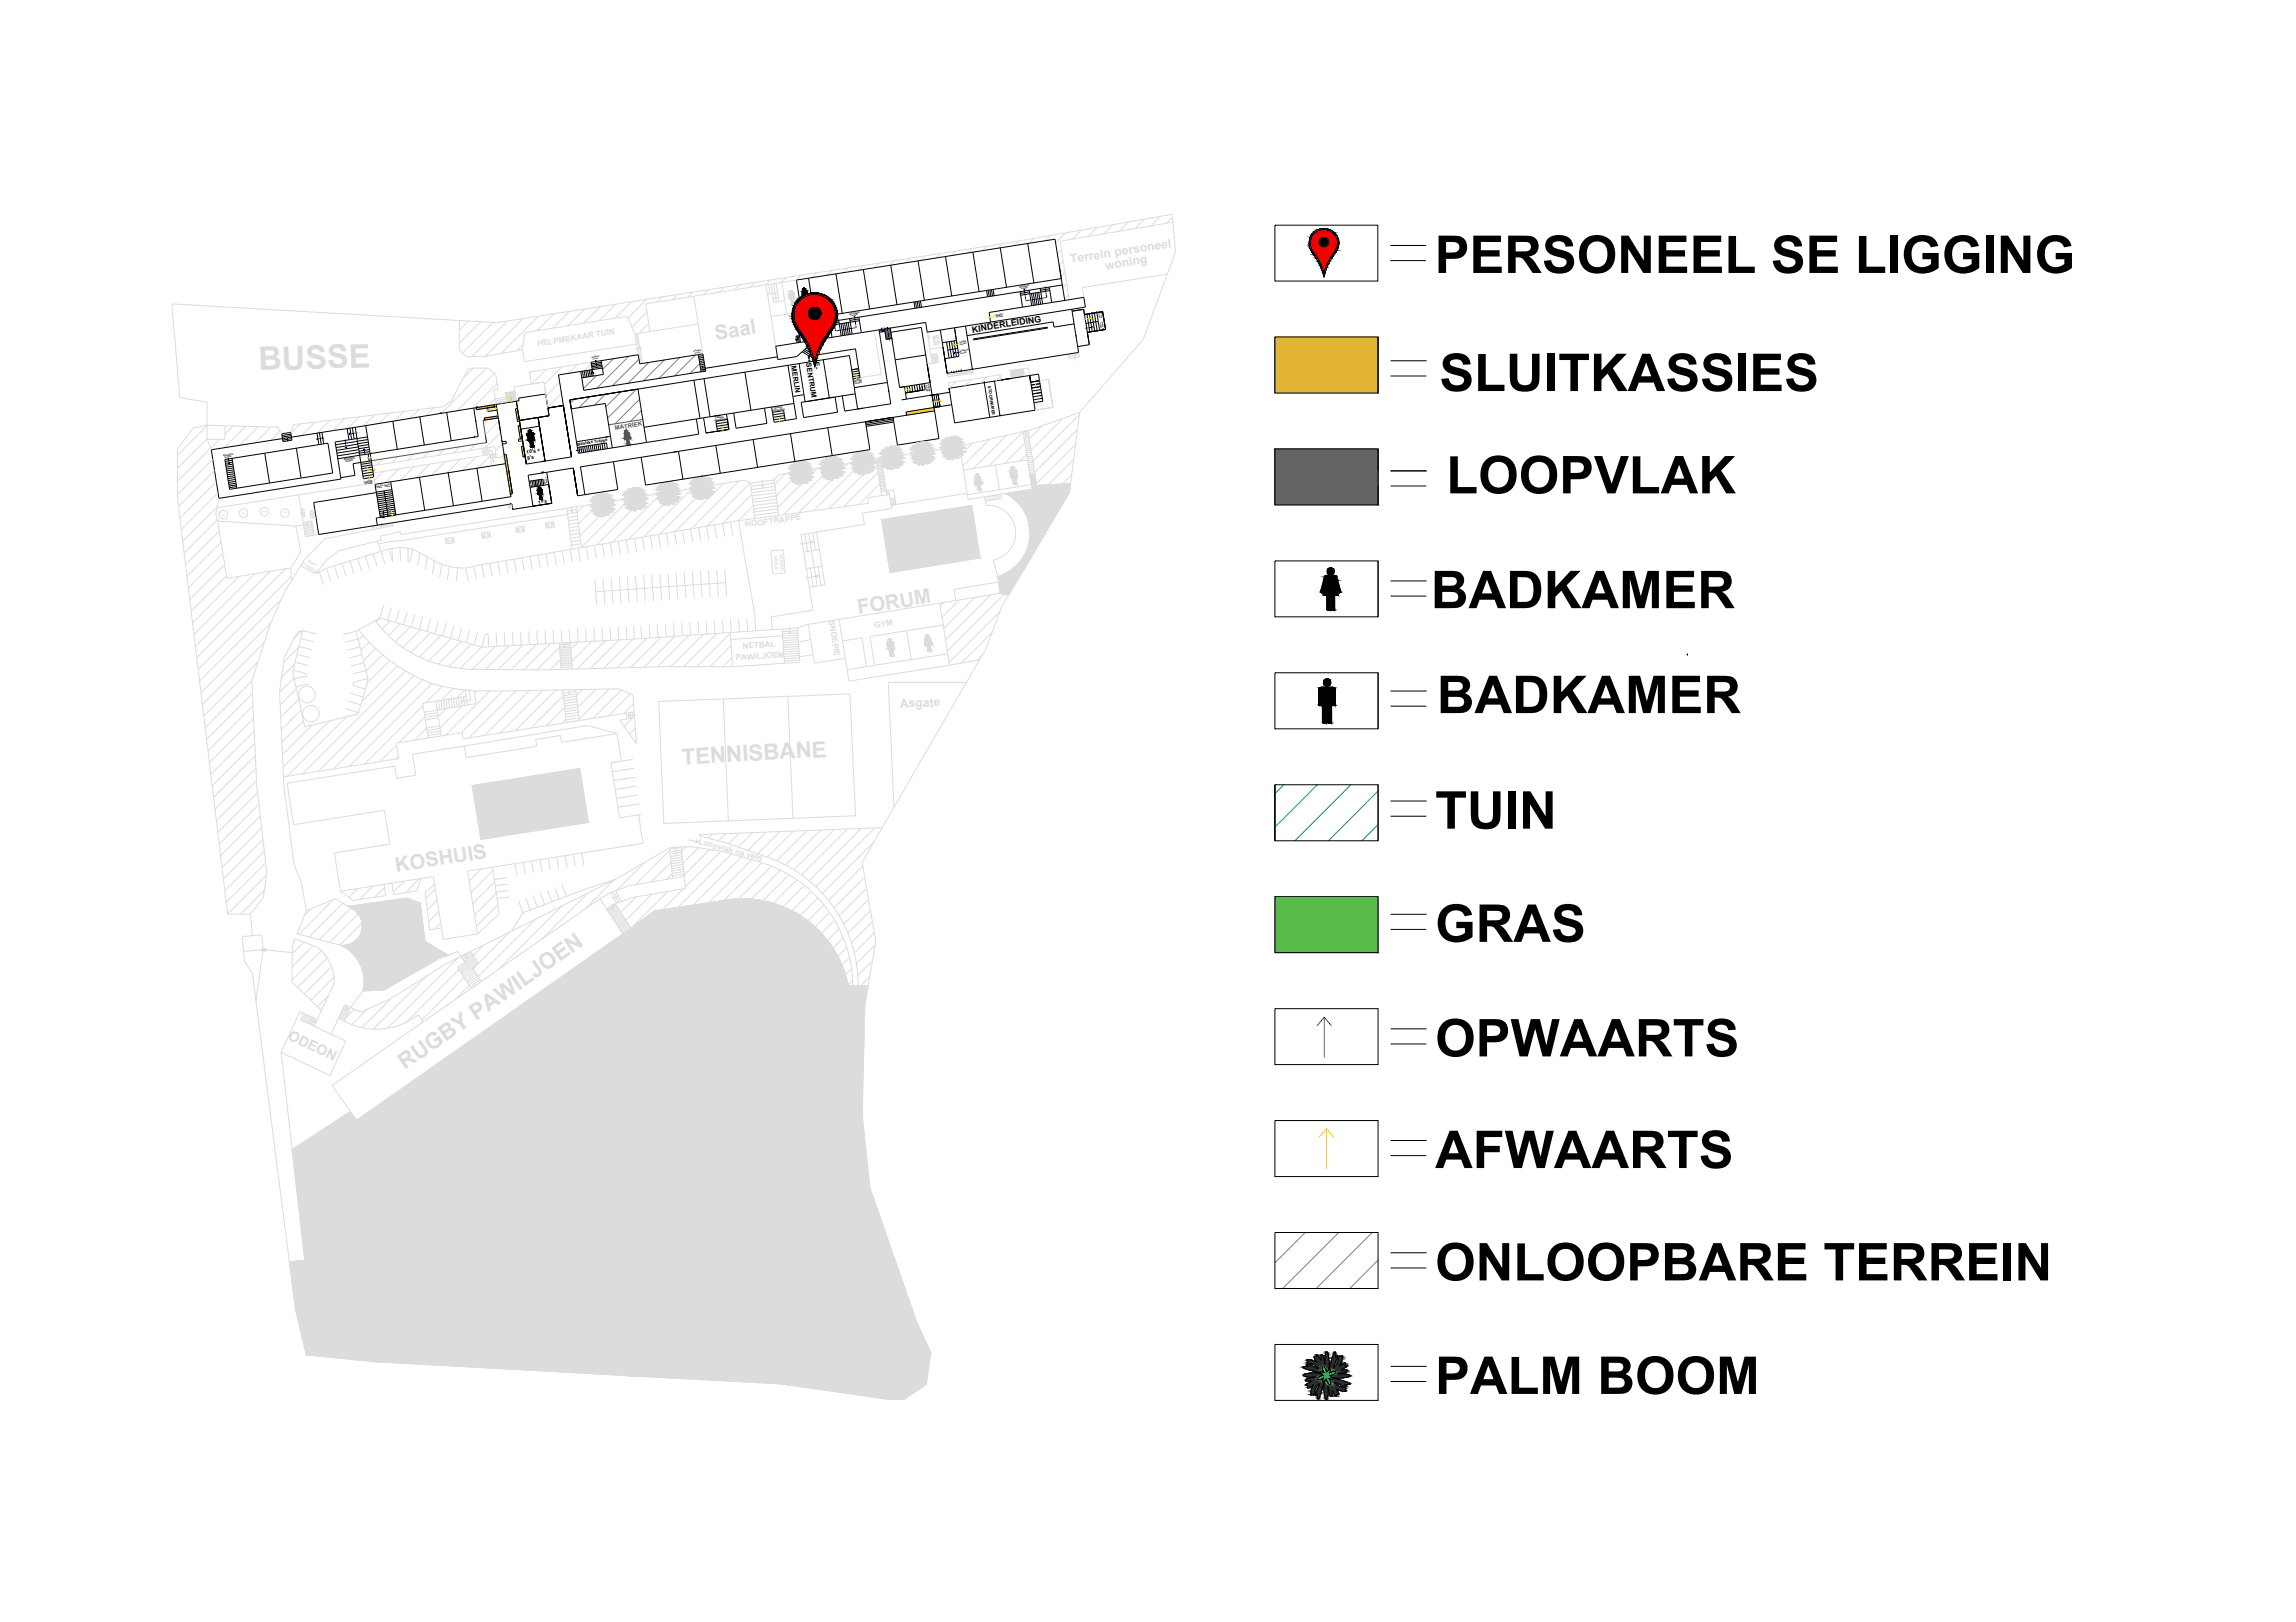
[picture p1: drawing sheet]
<svg xmlns="http://www.w3.org/2000/svg" width="297mm" height="210mm" viewBox="0 0 297 210" stroke-linecap="round" stroke-linejoin="round" font-family="sans-serif">
<defs><g id="words">
<g font-size="6.7">
<text x="185.6" y="35.3">PERSONEEL SE LIGGING</text>
<text x="186.2" y="50.6">SLUITKASSIES</text>
<text x="187.1" y="63.8">LOOPVLAK</text>
<text x="185.1" y="78.7">BADKAMER</text>
<text x="185.9" y="92.3">BADKAMER</text>
<text x="185.7" y="107.2">TUIN</text>
<text x="185.7" y="121.9">GRAS</text>
<text x="185.7" y="136.7">OPWAARTS</text>
<text x="185.7" y="151.2">AFWAARTS</text>
<text x="185.7" y="165.7">ONLOOPBARE TERREIN</text>
<text x="185.7" y="180.4">PALM BOOM</text>
</g>
<text font-size="1.1" x="125.8" y="43" transform="rotate(-9 125.8 43)">KINDERLEIDING</text>
<g font-size=".9">
<text x="102.4" y="47.4" transform="rotate(81 102.4 47.4)">MERLIN</text>
<text x="104.3" y="47" transform="rotate(81 104.3 47)">SENTRUM</text>
<text x="105.3" y="46.8" transform="rotate(82 105.3 46.8)">E-</text>
</g>
<text font-size=".8" fill="#545454" x="79.6" y="55.7" transform="rotate(-9 79.6 55.7)">MATRIEK</text>
<g font-size=".7">
<text x="68.1" y="58.7" transform="rotate(-8 68.1 58.7)">10's +</text>
<text x="68.2" y="59.5" transform="rotate(-8 68.2 59.5)">9's</text>
</g>
<text font-size=".6" x="69.7" y="65.2" transform="rotate(-9 69.7 65.2)">11's</text>
<g font-size=".5">
<text x="127.8" y="50" transform="rotate(81 127.8 50)">STOORKAMER</text>
<text x="74.7" y="57.7" transform="rotate(-9 74.7 57.7)">Matrieks Trappe</text>
</g>
<g font-size=".3">
<text x="109.9" y="40.7" transform="rotate(-9 109.9 40.7)">BOONSTE</text>
<text x="110.1" y="40.9" transform="rotate(-9 110.1 40.9)">VLOER</text>
<text x="128.8" y="40.9" transform="rotate(-9 128.8 40.9)">GROND</text>
<text x="128.9" y="41.1" transform="rotate(-9 128.9 41.1)">VLOER</text>
<text x="131.9" y="37.2" transform="rotate(-9 131.9 37.2)">BOONSTE</text>
<text x="132.1" y="37.4" transform="rotate(-9 132.1 37.4)">VLOER</text>
<text x="100" y="53.3" transform="rotate(-9 100 53.3)">VERDIEPING</text>
<text x="100.1" y="52.9" transform="rotate(-9 100.1 52.9)">TWEEDE</text>
<text x="110.5" y="49.4" transform="rotate(-10 110.5 49.4)">GROND</text>
<text x="110.6" y="49.7" transform="rotate(-9 110.6 49.7)">VLOER</text>
<text x="119.7" y="49.8" transform="rotate(80 119.7 49.8)">VLOER</text>
<text x="120" y="49.7" transform="rotate(80 120 49.7)">GROND</text>
<text x="28.9" y="59.1" transform="rotate(-10 28.9 59.1)">BOONSTE</text>
<text x="29.1" y="59.3" transform="rotate(-9 29.1 59.3)">VLOER</text>
<text x="44.5" y="59.6" transform="rotate(-10 44.5 59.6)">BOONSTE</text>
<text x="44.7" y="59.8" transform="rotate(-9 44.7 59.8)">VLOER</text>
<text x="92.4" y="54.5" transform="rotate(-9 92.4 54.5)">VERDIEPING</text>
<text x="92.6" y="54.2" transform="rotate(-9 92.6 54.2)">TWEEDE</text>
<text x="47.2" y="62.5" transform="rotate(-10 47.2 62.5)">GROND</text>
<text x="47.3" y="62.7" transform="rotate(-9 47.3 62.7)">VLOER</text>
</g>
<g font-size=".3" fill="#dcdcdc">
<text x="134" y="52.4" transform="rotate(-9 134 52.4)">GROND</text>
<text x="134.1" y="52.6" transform="rotate(-9 134.1 52.6)">VLOER</text>
</g>
<g font-size=".2">
<text x="142.1" y="40.5" transform="rotate(81 142.1 40.5)">VLOER</text>
<text x="142.3" y="41.8" transform="rotate(82 142.3 41.8)">VLOER</text>
<text x="142.4" y="40.4" transform="rotate(81 142.4 40.4)">GROND</text>
<text x="142.5" y="41.6" transform="rotate(81 142.5 41.6)">BOONSTE</text>
<text x="76.5" y="46.3" transform="rotate(-9 76.5 46.3)">BOONSTE</text>
<text x="76.7" y="46.5" transform="rotate(-9 76.7 46.5)">VLOER</text>
<text x="89.8" y="45.5" transform="rotate(-9 89.8 45.5)">BOONSTE</text>
<text x="89.9" y="45.7" transform="rotate(-8 89.9 45.7)">VLOER</text>
<text x="124.1" y="44.4" transform="rotate(-9 124.1 44.4)">GROND</text>
<text x="124.2" y="44.6" transform="rotate(-8 124.2 44.6)">VLOER</text>
<text x="124.2" y="45.5" transform="rotate(-8 124.2 45.5)">BOONSTE</text>
<text x="124.3" y="45.8" transform="rotate(-8 124.3 45.8)">VLOER</text>
<text x="48.6" y="63.1" transform="rotate(-9 48.6 63.1)">BOONSTE GROND</text>
<text x="48.7" y="63.2" transform="rotate(-8 48.7 63.2)">VLOER</text>
<text x="49.8" y="63.1" transform="rotate(-9 49.8 63.1)">VLOER</text>
<text x="70.3" y="61.9" transform="rotate(81 70.3 61.9)">VLOER</text>
<text x="70.6" y="61.8" transform="rotate(81 70.6 61.8)">GROND</text>
</g>
</g></defs>
<!-- layer: Mure -->
<g fill="none" stroke="#dcdcdc" stroke-width=".13">
<path d="M75.7 40l-2.2 2.1M77.7 39.7l-2.2 2.1M79.7 39.4l-2.2 2.1M81.7 39l-2.2 2.2M83.7 38.7l-2.5 2.5M85.7 38.4l-.7 .7M87.7 38.1l-.7 .7M89.7 37.8l-.7 .7M91.7 37.5l-.7 .6M93.7 37.2l-.7 .6M95.7 36.9l-.7 .6M97.7 36.6l-.7 .6"/>
<path d="M99.4 36.9l.2 1.1M99.7 36.2l-.7 .7M99.8 36.8l.3 2.4M100.1 36.8l.4 2.3M100.4 36.7l.2 1.2M100.6 37.9l-1.3 .2M100.6 37.9l.2 1.1M101.2 36.5l-17.7 2.8M101.7 35.9l-.7 .7M103.7 35.6l-.7 .6M105.7 35.3l-.7 .6M107.7 35l-.7 .6"/>
<path d="M109.7 34.7l-.6 .6M111.7 34.4l-.6 .6M113.7 34.1l-.6 .6M115.7 33.7l-.6 .6M117.7 33.4l-.6 .6M119.7 33.1l-.6 .6M121.7 32.8l-.6 .6M123.7 32.5l-.6 .6M125.7 32.2l-.6 .6M127.7 31.9l-.6 .5M129.7 31.5l-.6 .6M131.7 31.2l-.6 .6"/>
<path d="M133.8 30.8l-.7 .7M135.8 30.5l-.7 .7M137.3 32.3l-.5 .6M137.6 33.8l-.6 .5M137.8 35.3l-.5 .5M137.9 30.1l-1.3 1.3M138 36.7l-.5 .5M138.2 38.2l-.5 .5M139.9 29.8l-1.2 1.2M140 37.2l.2 1.3M141.9 29.4l-1.1 1.2M144 29.1l-1.2 1.2"/>
<path d="M146 28.7l-1.2 1.2M148.1 28.4l-1.3 1.2M150.1 28l-1.2 1.2M151.7 27.7l.4 4.9M151.7 28.1l-.8 .8M151.8 28.8l-14.7 2.4 .1 .5M26.8 56.9l.5 1.3M26.8 56.8l-3.8 3.8M26.8 55.1l-3.8 3.8M27.5 59.4l-4.5 4.6M28.4 56.9l-5.4 5.4M30.1 55.1l-1 1.1"/>
<path d="M31.8 55.2l-2.8 2.7M33.4 55.2l-2.4 2.4M35.1 55.3l-2.1 2M36.2 55.8l-1.2 1.2M38.8 54.8l-1.2 1.3M40.8 54.6l-1.8 1.8M42.7 54.4l-1.7 1.7M44.6 54.2l-1.6 1.5M46.5 53.9l-1.5 1.6M48.4 53.7l-1.4 1.4M49.5 59.4l-.8 .8M50.4 53.5l-1.4 1.3"/>
<path d="M51.5 59.1l-.8 .8M52.3 53.2l-1.2 1.3M53.5 58.8l-.8 .8M54.2 53l-1.1 1.1M55.5 58.4l-.8 .8M56.1 52.8l-1 1M57.5 58.1l-.8 .8M57.6 59.7l-1.8 1.8M59.5 57.8l-.8 .8M59.6 59.4l-1.8 1.8M60.6 41.5l-1.2 1.2M61.3 47.6l-1.4 1.4"/>
<path d="M61.5 57.5l-.8 .8M61.6 59.1l-1.8 1.8M62.2 41.6l-2.8 2.8M62.9 47.6l-5.8 5.9M63 54.3l-.4 .5M63.4 59l-1.6 1.6M63.8 41.7l-4 4M64 48.3l-4.9 4.9M64.1 51.6l-1 .9M64.3 49.6l-3.2 3.2M64.5 54.5l-1.7 1.7M64.8 56l-2.1 2"/>
<path d="M65 57.4l-.9 .9M65.2 58.9l-.2 .2M65.5 51.4l-1.4 .2M65.5 51.6l-1.4 .3M65.6 51.9l-1.4 .2M65.7 41.5l-4.6 4.7M66.5 50.1l.3 1.8M66.6 50.7l-1.2 .2 .2 1.2M67.7 41.2l-4.9 4.9M67.7 44.6l-.8 .8M69.7 40.9l-4.9 4.8M70.4 49.4l.2 1.6"/>
<path d="M71.7 40.6l-2.2 2.2M73.7 40.3l-2.2 2.2M82.3 43.2l.6 3.8M82.4 45.2l-.3-2-1-2.3-13.2 2.1-.3 2.3M83.7 40.4l-2 1.9M83.9 41.9l-1.2 1.2M84.1 42.9l-1.6 .3 .6 3.8M90.3 41.9l.6 3.9M103.7 40.4l-1.9 .2M111.7 59.7l-6.4 6.4M113.1 42.8l.9 5.6-2.7 .5M113.4 59.7l-6.2 6.1"/>
<path d="M114 59.3l10.2-1.6 8.2-1.9 .5 3.6M120 43l.4 2.9M123.7 49.4l-.9 .8M125.7 49.1l-.9 .8M125.8 47.8l.1 .4-3.3 .6-.1-.5M125.8 57.3l-1.5 1.5M127.7 48.8l-.9 .8M128 56.8l-3.4 3.5M129.4 48.7l-.6 .6M129.5 49.2l-.1-.7-6.7 1.1 .1 .6M130.2 56.3l-4.3 4.3M132.4 55.9l-4.5 4.4"/>
<path d="M132.6 57.3l-2.7 2.7M132.8 58.8l-.9 .9M134.8 55.1l-1.6 1.7M135.6 49.1l.6 3.6-2.3 .4M137.5 54.2l-4.1 4M138.9 59.5l-3.3 3.2M139.1 57.5l-5 5.1M139.4 55.6l-5.5 5.5M139.6 53.7l-6 6M139.7 53.4l-6.7 2.3M27.8 60.9l-4.7 4.6M28 62.3l-4.7 4.7"/>
<path d="M28 65.7l-.1 .9M28.1 65.6l-4.4 4.4M28.1 67.3l-4.3 4.3M28.2 67.4l1.2 7.4 8.2-1.3M28.2 63.8l-4.7 4.7M28.3 64.5l-.3 1.2M28.4 68.7l-4.4 4.4M28.6 70.2l-4.4 4.4M28.8 71.6l-4.4 4.5M29.1 73.1l-4.6 4.5M29.3 74.5l-4.6 4.6M30.9 74.6l-6 6"/>
<path d="M33 74.2l-7.9 7.9M35 73.9l-9.7 9.7M36.4 77.6l-10.6 10.5M37 73.6l-11.5 11.5M37.6 73.5l.1 1.6M37.7 74.6l-12.1 12M38.3 68.1l.6 3.3-1.3 2.1M38.6 64l-10.6 1.7M41.3 74l.5 1.7M42.3 73.5l.5 1.7M42.3 73.5l-1.5 .7M43.3 73.2l.5 1.7"/>
<path d="M44.3 72.9l.5 1.7M45.3 72.6l.5 1.6M46.3 72.3l.5 1.6M47.3 72l.5 1.6M48.3 71.7l.5 1.6M48.4 61.7l.1 1M48.8 70l1 3M49.6 61l-1.2 1.2M49.6 78.3l-.4 1.7-.5 .5M50.3 71l-8 2.5M50.7 78.6l-.5 1.7M50.7 71l.1 1.7-.5-1.7"/>
<path d="M50.7 71h-.4M50.9 67.9l-2.7 .4M51.6 60.7l-1.8 1.8M51.7 78.9l-.5 1.7M51.7 70.9l-1 .1M51.7 70.9l.1 1.7M51.7 70.9h1.1M52.7 79.2l-.5 1.6M52.8 70.9v1.8l.2 .1 .4-1.7M52.8 70.9l.6 .2M53.4 71.1l.9 .5M53.6 60.4l-1.8 1.8"/>
<path d="M53.7 79.5l-.5 1.6M54.3 71.6l1 .5M54.3 71.6l-.3 1.7M54.7 79.8l-.5 1.6M55.3 72.1l.9 .5M55.3 72.1l-.3 1.7M55.6 60.1l-1.8 1.7M56.2 72.6l-.2 1.7M57.1 73l-.2 1.7M58.1 73.3l-.2 1.7M58.7 69.5l-.2 .1M59.2 73.5l-.2 1.7"/>
<path d="M61.3 73.3l.3 1.7M62.3 73.1l33.3-5.7 2 11.9 .2 2.3M62.3 73.1l.3 1.7M62.3 73.1l-2.1 .4 .4 1.7M63.4 68.8h-.2M63.4 72.9l.3 1.7M64.4 72.7l.3 1.7M65.5 72.5l.3 1.7M66.5 72.4l.3 1.7M67.5 72.2l.3 1.7M67.8 68.1h-.2M68.6 72l.3 1.7"/>
<path d="M69.6 71.8l.3 1.7M70.7 71.6l.2 1.7M71.6 67.5h-.1M71.7 71.5l.3 1.7M72.7 71.3l.3 1.7M73.4 66.6l-21.4 3.4-1.7 .1-1.4 .3M73.8 71.1l.2 1.7M74.6 65.9l-1.2 .2M74.7 66.3l-1.3 .2M74.8 70.9l.3 1.7M75.8 70.8l.3 1.7M76.9 70.6l.3 1.7"/>
<path d="M77 74.9l.1 1.7M77.1 76.6l.1 1.7M77.9 70.4l.3 1.7M78 74.8l.2 3.4M78.9 70.2l.3 1.7M79.1 74.7l.2 3.5M80 70l.3 1.8M80.1 74.6l.3 3.5M81 69.9l.3 1.7M81.2 74.6l.2 3.4M82.1 69.7l.3 1.7M82.2 74.5l.3 3.4"/>
<path d="M83.1 69.5l.3 1.7M83.3 74.4l.2 3.5M84.1 69.3l.3 1.7M84.3 74.3l.2 3.5M85.2 69.2l.3 1.7M85.4 74.3l.2 3.4M86.2 69l.3 1.7M86.4 74.2l.3 3.4M87.3 68.8l.2 1.7M87.5 74.1l.2 3.5M88.3 68.6l.3 1.7M88.5 74l.2 3.5"/>
<path d="M89.3 68.4l.3 1.8M89.6 74l.2 3.4M90.4 68.3l.3 1.7M90.6 73.9l.3 3.4M91.4 68.1l.3 1.7M91.7 73.8l.2 3.5M92.4 67.9l.3 1.7M92.7 73.7l.2 3.5M93.5 67.7l.3 1.7M93.8 73.7l.1 1.7M93.9 75.4h.1M93.9 75.4l-16.8 1.2"/>
<path d="M93.9 75.4l.1 1.7M94.5 67.6l.3 1.7M96.3 62.1l.8 .4M96.6 80l.1 1.7M100.7 61.4l-.5 .7M101.6 61.3l-1.4 1.4M103.6 61l-3.2 3.2M104.1 69.1l.4 2.3M104.6 69l1.1 6.8M104.8 73.5l.4 2.4M105.1 68.9l.4 2.3M105.6 60.7l-5 5"/>
<path d="M105.6 68.9l.7 4.4M105.8 73.3l.4 2.5M106 71.1l-2 .3M106.3 73.3l.4 2.4-2 .3M106.3 73.3l-2 .3M107.6 60.3l-6.2 6.3M109.7 60l-6.4 6.3M113.6 61.1l-4.4 4.5M113.8 62.6l-2.7 2.7M114.1 64.1l-.1 .1M114.1 64.1l-1.8 .3 .1 .7-9.4 1.3M114.8 63.5l.1 .5"/>
<path d="M115.9 65v.1l-.6 .1M122.1 78l-.5 .4M124.1 77.6l-2.2 2.3M126.1 77.3l-4 4M128.2 77l-5.9 5.8M129.1 74.6l.3 2.2M129.2 75.3l-5.8 1 .2 1.4M129.4 79.1l-6.6 6.6M129.4 76.8l-7.8 1.2M129.4 76.8l1.1 .2M129.9 76.9l-7.3 7.4M133.9 61.3l.2 1.5 4.4-.2"/>
<path d="M138.6 61.4l-1.2 1.2M32.6 88.1l-6 6.1M32.7 89.7l-6 6M32.7 91.4l-5.8 5.8M32.8 93l-5.7 5.7M32.9 94.6l-5.6 5.6M33 96.2l-5.5 5.5M33 97.8l-5.4 5.4M33.1 99.4l-5.3 5.3M33.4 85.6l-7 7.1M34.2 83.1l-8 8.1M35 80.6l-9 9"/>
<path d="M37.9 86.7l1.7 .4 .1 .4-1.6 .3h.1M38 87.7l-1.8 1.9M38.1 86l-1.7 1.7M38.2 85.7l1.6 .4M38.3 89.1l-2.1 2.1M38.4 84.7l1.7 .4M38.6 90.5l-2.3 2.3M38.6 83.8l-1.9 1.9M38.7 83.7l1.6 .4M38.9 82.6l1.7 .5M38.9 91.9l-2.5 2.5M39.1 81.6l-1.1 1.1"/>
<path d="M39.2 93.3l-2.7 2.8M39.7 94l-.3 .1M39.9 88.5l-1.6 .4M40.4 93.8l-3.9 3.9M40.8 82l-1.6-.4-1.3 5.4M42.6 93.3l-6 6M44.4 82.1l1.7-.4 .2 1M44.7 91.7l1.7 .5M44.8 92.8l-7.7 7.7M45 90.7l1.7 .5M45.3 89.7l1.7 .5M46.3 82.7l.3 1"/>
<path d="M46.3 82.7l-1.7 .4M46.6 83.7l.2 1M46.6 83.7l-1.7 .4M46.8 84.7l.3 1.1M46.8 84.7l-1.6 .5M47 82.2l-.6 .6M47.1 85.8l.3 1M47.1 85.8l-1.7 .4M47.3 89.2h.1M47.4 86.8l.2 1M47.4 86.8l-1.7 .4M47.4 88.7h.1"/>
<path d="M47.6 87.8l-1.8 .5-.2 .4 1.7 .5M47.6 87.8l-.2 .9M47.8 83.1l-1.1 1.1M48.6 83.9l-1.6 1.6M49.5 84.7l-2.1 2.1M50.4 85.5l-2.9 2.9M50.5 80.4l-1.1 1M51.3 96.4l-2.1 2.1M51.4 86.2l-4.6 4.6M51.5 97.9l-.3 .3M51.8 80.7l-1.5 1.6M52.5 86.8l-13.4 13.3"/>
<path d="M53.1 95.9l-1.8 .3 .3 2-14.9 2.3M53.1 81.1l-2 2M53.6 87.4l-12.5 12.4M54.4 81.5l-2.3 2.3M54.7 88l-11.5 11.5M54.7 91.3l-7.5 7.6M55 92.8l-3.4 3.3M55.2 94.2l-1.6 1.6M55.7 80l-.5 1.7M55.7 81.9l-2.6 2.6M55.9 88.5l-10.7 10.7M56.7 80.3l-.5 1.7"/>
<path d="M57.1 82.2l-2.9 2.8M57.2 88.8l-2.1 2.1M57.7 91.7l-1 1M57.7 80.6l-.4 1.7M58.4 82.6l-3 2.9M58.6 89.1l-1.5 1.5M58.8 80.9l-.5 1.7M59.7 83l-3 3M59.7 91.4l-2.8 2.8M59.8 81.2l-.5 1.7M60.1 89.3l-1 1M60.8 81.5l-.5 1.7"/>
<path d="M61 83.4l-2.9 2.9M61.7 89.4l-.3 .3M61.8 81.8l-.5 1.7M62.3 83.7l-2.8 2.8M63.4 89.4l-5.8 5.7M64.1 83.7l-3 2.9M64.2 81.9l.1 1.7M65.1 89.4l-5.4 5.4M65.2 81.9l.1 1.7M65.9 83.6l-3.1 3M66.3 81.8l.1 1.7M66.8 89.4l-6.1 6.1"/>
<path d="M67.3 81.8l.1 1.7M67.6 83.5l-3.2 3.2M68.4 81.7l.1 1.7M68.5 89.4l-5.8 5.8M69.4 83.4l-3.3 3.3M69.5 81.6v1.8M70.2 89.3l-5.5 5.6M70.5 81.6l.1 1.7M71.2 83.3l-3.4 3.4M71.6 81.5v1.8M71.9 89.3l-5.2 5.2M72.4 83.8l-2.9 2.9"/>
<path d="M72.5 85.4l-1.3 1.3M72.6 81.5l.1 1.7M72.9 90.1l-4.2 4.1M73 91.6l-2.3 2.3M73.2 93.1l-.5 .5M73.7 81.4l.1 1.7M73.8 83.4h-1.4M73.8 83.6h-1.4M73.8 83.8h-1.4M73.8 84h-1.4M73.9 84.2l-1.5 .1M73.9 84.4l-1.5 .1"/>
<path d="M73.9 84.6l-1.4 .1M73.9 84.8l-1.4 .1M73.9 85l-1.4 .1M73.9 85.2l-1.4 .1M73.9 85.4l-1.4 .1M73.9 85.6l-1.4 .1M73.9 85.8l-1.4 .1M74 86l-1.4 .1M74 86.3l-1.4 .1M74.5 89.2l.5 4M74.5 89.5l-1.7 .2M74.5 89.8l-1.7 .2"/>
<path d="M74.6 90.1l-1.7 .3M74.6 90.4l-1.7 .3M74.7 90.8l-1.7 .3M74.7 81.4l.1 1.7M74.7 91.1l-1.7 .3M74.7 91.5l-1.6 .3M74.8 83.1l-.9 .9M74.8 91.8l-1.7 .3M74.8 92.2l-1.7 .3M74.9 92.5l-1.7 .3M74.9 92.9l-1.7 .3M75.4 89.2l-.8 .8"/>
<path d="M75.8 81.3v1.7M76 93.9l3.8 1M76.5 83l-2.5 2.6M76.8 81.3l.1 1.7M77.1 89.2l-2.3 2.3M77.9 81.2l.1 1.7M78.3 82.9l-3.6 3.7M78.8 89.2l-3.9 3.9M78.9 81.1l.1 1.8M80 81.1l.1 1.7M80.1 82.8l-3.7 3.7M80.4 89.3l-3.7 3.7"/>
<path d="M81 81l.1 1.8-18.8 .9 .5-1.6 .3-.1 .1 1.7M81.6 89.8l-2.9 2.8M81.8 92.9l-1.1 1.1M81.9 82.7l-3.8 3.8M82 91.1l-1.3 1.2M82 81l.1 1.7M82 99.4l-2.8 .5M82.1 92.9l.2 3.3-2.1-3 .9-.2M82.2 94.2l-.8 .8M82.3 95.8l-.2 .2M82.9 80.9l.1 1.7M83.7 82.6l-3.8 3.8"/>
<path d="M84 80.9l.1 1.7M85 80.8l.1 1.7M85.5 82.5l-3.9 3.9M86.1 80.7l.1 1.7M87.1 80.6l.1 1.7M87.3 82.3l-4 4M88.2 80.6l.1 1.7M89.2 82.2l-4.1 4.1M89.2 80.5l.2 1.7M90.3 80.4l.1 1.7M91 82.1l-4.2 4.2M91.3 80.3l.2 1.8"/>
<path d="M92.4 80.3l.1 1.7M92.8 82l-4.3 4.3M93.4 80.2l.2 1.7M94.5 82l-4.3 4.3M94.5 80.1l.1 1.7M94.6 83.5l-2.8 2.8M94.7 85.1l-1.2 1.2M95.6 80l.1 1.8M101.3 82.3l-6.7 .4M103.2 81.3l-8.7 .6M117.3 81.6l.6 3.8M122 80.9l-9.4 1.5"/>
<path d="M122.6 84.6l-9.4 1.5M126.7 85.4l-3.9 .7M127.1 84.8l-.7 .6M128.4 81.8l-4 4M33.2 101l-5.2 5.2M33.3 102.6l-5.1 5.1M33.5 104.1l-5.1 5.1M33.7 105.6l-5.2 5.1M33.9 107.1l-5.2 5.1M34 108.6l-5.1 5.1M34.2 115.2l-3.1 3.1M34.2 110.1l-5.1 5.2"/>
<path d="M34.4 111.7l-5.1 5.1M34.5 113.2l-5.1 5.1M39.6 117.9l3.8-1.6 2 1.2a2.55 2.55 0 0 1 1.4 3 2.55 2.55 0 0 1-2.7 1.9l-5.7-1.6M40.3 117.6l-.9 .9M43.1 116.4l-4.5 4.5M44.2 115.3l-.1 .1M44.4 116.9l-4.4 4.3M45 117.3l7.7-1.1 1.7 .6 .6 5 3 1.8-.9 .3-7.4 4.2-2.8 .2M45.4 117.5l-4.1 4.1M46.2 115l-1.1 1.1M46.3 118.3l-3.7 3.7M46.8 119.5l-2.8 2.8"/>
<path d="M48.2 114.7l-1.7 1.7M49.7 114.4l.2 1.5-4.2 .6-1.7-1.2M49.7 114.9l-1.2 1.2M52.3 114l-1.4 1.4M54.3 113.7l-1.8 1.8M54.5 113.7l-.6 1.6-3 .4-.2-1.4M56.2 114.4l-1.2 1.1 .6 4.8 1.5-.2M56.3 115l-1.2 1.3M56.6 116.5l-1.3 1.3M56.8 117.9l-1.3 1.4M57 119.4l-.8 .8M62.3 112.4l-1.6 1.6"/>
<path d="M63.7 112.2l.9 6-2.8 2.7M63.8 112.6l-2.9 2.9M64 114.1l-2.8 2.9M64.2 115.6l-2.8 2.8M64.4 117.1l-2.8 2.8M65.5 113.6l-1.5 .2M65.6 114.4l-1.5 .2M65.7 115.2l-1.5 .3M65.9 116.1l-1.6 .2M66.6 111.8l.3 1.5M67.1 116.6l.6 1.5M67.7 118.1l-1.5 2.4"/>
<path d="M67.7 111.6l.3 1.5M68 116.2l.6 1.6M68.8 111.4l.2 1.6M68.9 115.9l.6 1.5M69.3 118.9l-7.4 7.5M69.9 111.2l.2 1.6M69.9 115.5l.6 1.6M70.8 115.2l.6 1.5M70.9 111.1l.3 1.5M71.7 114.8l.6 1.6M72 110.9l.3 1.6M72.7 114.4l.6 1.6"/>
<path d="M72.7 117.3l-8.3 8.2M73.1 110.7l.2 1.6M74.2 110.6l.2 1.5M75.3 110.4l.2 1.5M76 115.6l-6 6M79.4 113.9l-3.8 3.8M79.6 116.9v.1M79.6 117l-1 .8M79.6 113.8l-3.4 1.1-8.5 3.2M79.7 117.2l-1 .7M79.8 116.9l-.2 .1M79.8 117.4l-1 .7"/>
<path d="M80 117.5l-1.1 .8M80.1 117.7l-1.1 .7M80.2 117.9l-1.1 .7M80.3 118l-1.1 .8M80.4 118.2l-1.1 .8M80.5 118.4l-1.1 .7M80.6 118.6l-1 .7M80.7 118.7l-1 .8M80.9 118.9l-1.1 .8M81.1 119.2l-1.1 .8M81.2 119.4l-1.1 .8M81.3 119.6l-1.1 .8"/>
<path d="M81.4 119.8l-1.1 .7M81.5 119.9l-1 .8M82.2 100.6l-2.8 .4M82.3 116.1l-2 2M82.4 101.7l-2.8 .5M82.6 102.9l-2.8 .4M82.8 104l-2.8 .5M83.4 111.6l-3.6 3.6M84.3 115.7l-3.3 3.4-1.1 .7M84.7 117.9l-3.1 2.2M86.4 115.4l-4.8 4.7M86.7 110l-4.5 4.5"/>
<path d="M86.8 111.6l-2.6 2.5M87 113.1l-.7 .7M88.4 115l-2.7 2.7M88.8 109.6l-.6 .6M90.4 109.7l-2 2M91.8 109.9l-3.3 3.3M92.1 107.9l-.5 .6M93.3 110.2l-4.6 4.6M93.9 107.9l-1 .9M94.6 110.5l-6.9 6.9M95.6 107.8l-1.3 1.4M95.9 110.9l-6.2 6.2"/>
<path d="M97.2 111.3l-5.5 5.5M97.4 107.7l-1.9 1.9M98.6 111.6l-4.9 4.9M99.1 107.7l-2.3 2.4M99.8 112.1l-4.2 4.2M100.9 107.6l-2.9 2.9M101 112.6l-3.8 3.8M102.1 113.2l-3.4 3.4M102.6 107.5l-3.3 3.4M103.1 113.9l-3 3M104.1 114.6l-2.8 2.7M104.4 107.5l-3.9 3.9"/>
<path d="M105 115.4l-2.5 2.5M105.8 116.2l-2.3 2.3M106.2 107.4l-4.6 4.5M106.6 117.1l-2.1 2.1M107.3 118.1l-1.9 1.8M107.9 107.3l-5.2 5.3M108 119.1l-1.7 1.7M109.7 107.3l-6 5.9M111.4 107.2l-6.7 6.8M111.6 112.1l-4.4 4.4M111.9 113.5l-4 4M112.1 115l-3.5 3.5"/>
<path d="M112.4 116.4l-3.2 3.2M112.6 117.8l-2.9 3M112.9 119.3l-2.8 2.7M113.1 108.9l-6.7 6.7M113.2 107.1l-7.6 7.7M31.3 121.2l.3 3.3 1 1.4M32.6 121.1l1.3-.1 .1 1.9M34 122.9l-.9 6.7M34 122.9l-2.5 .2M34 122.9l3.8 .4M37.8 122.4v4.7l3.8 3.7M38.2 121.5l2.9 1.1"/>
<path d="M39.3 121.9l-1.5 1.5M40.5 122.4l-2.7 2.7M41.6 123l-3.8 3.8M42.3 124l-3.8 3.8M42.4 128.9l-1.3 1.4M42.9 125.1l-3.5 3.5M43.2 126.5l-3 3M43.2 127.2l-.9 2M44.5 132.1a8.8 8.8 0 0 0 9.6-.8l.6 .9M45.8 130.6l-1.1 1.1M47.5 130.6l-2 2M50.6 129.2l-3.8 3.8"/>
<path d="M55.2 126.3l-6.9 6.9M59.2 124l-9.1 9.1M59.4 125.5l-6.8 6.8M59.8 126.1l1.3-.9 .1 .2-1.3 .9M60 126.5l-5.4 5.5M60.7 127.5l-1.8 1.9M60.9 123.2l-1.1 .8M61.1 123.4l-1.2 .7M61.2 123.6l-1.2 .7M61.3 123.8l-2.1 1.4M61.4 125.6l-1.3 .9M61.4 124l-2.1 1.3"/>
<path d="M61.5 125.8l-1.3 1M61.5 124.1l-2.1 1.4M61.7 124.3l-2.2 1.4M61.7 126.1l-1.3 .9M61.8 124.5l-2.2 1.4M61.8 126.3l-1.3 .9M61.8 124.7l-.6 .7M62 126.5l-1.3 1M62.1 126.8l-1.3 .9M62.3 127l-1.3 .9M62.6 122.3l-1.4 1.4M65.9 120.6l-4 4.1"/>
<path d="M81.6 120.1l-1 .8M108.6 120.2l-1.5 1.5M109.1 121.4l-1.3 1.3M109.5 122.6l-1.1 1.1M109.9 123.9l-1 1M110.2 125.3l-.8 .8M110.3 126.9l-.6 .6M112.5 126.4l-1.2 1.2M112.9 124.3l-1.9 1.9M113.1 120.7l-2.6 2.6M113.2 122.3l-2.4 2.4"/>
<circle cx="28.9" cy="66.6" r=".56"/>
<circle cx="31.5" cy="66.4" r=".56"/>
<circle cx="34.2" cy="66.2" r=".56"/>
<circle cx="36.9" cy="66.4" r=".56"/>
<circle cx="39.7" cy="89.9" r="1.07"/>
<circle cx="40.2" cy="92.3" r="1.07"/>
<circle cx="34.2" cy="122.9" r=".14"/>
</g>
<!-- layer: 0 -->
<g fill="none" stroke="#dcdcdc" stroke-width=".13">
<path d="M89.8 38.4l.5 3.5-6.2 1-.6-3.6M99.1 36.9l1.3 7.9M101.5 38.9l.3 1.7-2 .4M101.5 38.9l-1.4 .3M102.1 38.1v-.1l.6-.1v.7l-.1-.5M102.1 38.1l.1 .6v-.5M102.2 38.2l.2 1.1M102.2 38.2h.1M102.4 38.6h.1M102.4 38.6l.1 .7M102.5 38.6h.1M102.5 38.6l.1 .7"/>
<path d="M102.6 38.1l.2 1.1M102.6 38.1h.1M103 36.2l-1.8 .3 .3 2.4M137.2 31.7l1.1 7.1M151 35.5l-11 1.7M151.7 27.7l-22 3.9-65.4 10.2-42.1-2.5 1.1 12.2 3.5 .6v4.8h2.3v-1.8M152.1 32.6l-4.2 11.3-8.2 9.5-1.3 10.3-8.8 14.7-2.1 5.6-16 27.6 1.8 10.2-1.4 8.3-.4 14.2 1 9.4 6.1 17.4 1.8 3.9-.6 4.2-2.9 1.9h-2l-13.8-2-52.8-2.9-8.7-.9-1.4-6-5.6-43.4M36.4 56.1l-.6-.9-.5 .1-8.5-.3-1.8 .4-2 2.7v6.3l6.4 53.9h3M59.4 41.5v3.8l1 .9 2.4-.1 4.8-.8 .3 1.5 14.4-2.3M62.4 58l.2 1M62.6 58l.2 .9M62.8 58l.2 .9"/>
<path d="M63 57.9l.2 1M63.3 57.9l.1 .9M63.4 58.8l-15.1 2.4M63.4 58.8l.1 .6M63.4 58.8l.7-.1 .1 .2-.8 .1M63.5 59.4l.1 .9M64.2 59.1l-.7 .1M64.2 52.3l-.3-1.8 .5-.1-.2-1.9-1-.9h-2.3l-.4 .3-2.1 3.9-1 .8-19.4 2.4-.4 1M64.2 59.2l-.2-1.4-15.9 2.5M64.2 59.2l-.7 .2M65.1 59.1l.2 .9M65.3 59.1l-1.1 .1"/>
<path d="M68.7 48.1l-.2 .2M68.7 49.7l-2.2 .4M68.7 49.7l1.7-.3 .5 3.4M70.7 47.8l-1.9 1.9M72.4 49.5l-1.8 1.7M72.6 50.9l-1.7 1.8M72.7 47.5l-2.3 2.3M72.9 52.4l-.2 .1M74.7 47.2l-1.2 1.1M76.5 46.9l-8 1.2 .2 1.6M76.5 47l-1 1M82.4 45.2l.2 .7"/>
<path d="M82.5 43.2h-.4M104.3 59.9l-.2 .8 .2-.5a.21 .21 0 0 1 .1-.2 .21 .21 0 0 1 .2-.1l-.1 .7 .3-.2v.1l.1 .1-.3 .2 .3 .1-.6 .2 .8 .1-.8 .2-.3-.1 1.1 .4-.3 .1v.1M104.3 60h-.1l-.1-.3-.4 1.1v-.9l-.1-.2-.1 .7-.2-.5v.3l-.3-.4v.2h-.2l.2 .3-.4-.1h-.2a.21 .21 0 0 0 0 .2 .21 .21 0 0 0 .3 0l.4 .3-.7-.3v.2l-.3 .1 1.1 .3h-.5l-.6 .2 .2 .1h.6l-.6 .2h.3l-.3 .3h.1v.2l.4-.2-.2 .6a.22 .22 0 0 0 .2-.1 .22 .22 0 0 0 .1-.2l.3-.4-.3 .7M106.4 59.8l.1 .2-.4 .1 1.2 .3h-.6l-.5 .2 .7 .1-.6 .2h.4l-.4 .3h.1v.2l.4-.2-.1 .6a.21 .21 0 0 0 .2-.1 .21 .21 0 0 0 0-.2l.3-.4-.3 .7M107.4 60l.2 .2v.2l.3-.2-.1 .2 .4-.1a.25 .25 0 0 1-.1 .3 .25 .25 0 0 1-.3 0l.3 .2h-.3l.1 .3a.25 .25 0 0 1-.2-.1 .25 .25 0 0 1-.1-.2l-.2 .2v-.3l-.3 .2a.27 .27 0 0 1 .3-.3l-.2-.3 .3 .1zM108.4 59.3l-.3 .8 .3-.5a.21 .21 0 0 1 0-.2 .21 .21 0 0 1 .2-.1l-.1 .7 .3-.2v.1l.2 .1-.4 .2 .4 .1-.6 .2h.5l.3 .1-.9 .2-.3-.1 1.1 .4-.3 .1 .1 .1M108.4 59.3l-.2 .1-.1-.3-.3 1.1v-.9l-.1-.2-.1 .7-.2-.4-.1-.1v.3l-.3-.3v.1h-.1l.1 .3-.2-.1h-.4a.21 .21 0 0 0 .1 .2 .21 .21 0 0 0 .2 0l.4 .3-.7-.2M110.5 59.2v.1l-.3 .1 1.1 .4h-.9l-.2 .1 .3 .1h.4l-.4 .1-.2 .1 .4 .1-.4 .2h.2v.2l.3-.2-.1 .7a.23 .23 0 0 0 .2-.1 .23 .23 0 0 0 0-.3l.3-.4-.2 .8M111.4 59.3l.3 .2v.2l.2-.2v.3l.3-.2a.24 .24 0 0 1-.1 .3 .24 .24 0 0 1-.2 0l.2 .3-.3-.1 .1 .4a.25 .25 0 0 1-.2-.1 .25 .25 0 0 1 0-.3l-.3 .2 .1-.2-.4 .1a.25 .25 0 0 1 .1-.3 .25 .25 0 0 1 .3 0l-.2-.2h.2zM112.4 58.7l-.3 .7 .3-.4a.21 .21 0 0 1 0-.3 .21 .21 0 0 1 .3 0l-.2 .6 .4-.2v.2h.1l-.3 .3h.3l-.6 .2h.6l.2 .2-.8 .1-.3-.1 1.1 .4-.3 .1v.1v.1M112.4 58.7h-.1l-.1-.3a.49 .49 0 0 0-.2 .6l-.2 .5v-.8l-.1-.3-.1 .8-.1-.5-.1-.1-.1 .3-.2-.3-.1 .1h-.1l.2 .4-.4-.2h-.3a.21 .21 0 0 0 .1 .3 .21 .21 0 0 0 .3 0l.4 .3-.8-.3M113.3 59.4l.7 4.2"/>
<path d="M114 59.5l-.7 .1M114 59.6l-.6 .1M114.1 59.8l-.7 .1M114.1 60l-.7 .1M114.2 58.5v.1l-.3 .1 1.1 .4h-.9l-.2 .1 .3 .1h.5l-.5 .1-.1 .1 .3 .1-.3 .2 .1 .1v.1l.4-.2-.2 .4v.3a.22 .22 0 0 0 .3-.1 .22 .22 0 0 0 0-.2l.2-.5-.2 .8M115.1 58.6l.2 .2 .1 .2 .2-.2v.3l.4-.1a.26 .26 0 0 1-.4 .2l.2 .3-.3-.1 .2 .4a.25 .25 0 0 1-.3-.1 .25 .25 0 0 1 0-.3l-.2 .2v-.2l-.4 .1a.25 .25 0 0 1 .1-.3 .25 .25 0 0 1 .3 0l-.2-.2h.2zM116.1 58l-.2 .7 .2-.4a.21 .21 0 0 1 .1-.2 .21 .21 0 0 1 .2-.1l-.2 .6 .4-.2v.2h.1l-.3 .3h.3l-.6 .2h.6l.2 .1-.6 .2h-.5l1.1 .3-.3 .1v.2M116.1 58h-.1l-.1-.3-.4 1.2v-.9l-.1-.3-.1 .8-.2-.6-.1 .3-.2-.3v.1h-.2l.2 .4-.7-.1a.21 .21 0 0 0 .1 .2 .21 .21 0 0 0 .3 0l.4 .3-.7-.3M116.6 59.9l-.7-.2 .4 .3a.21 .21 0 0 1 .3 0 .21 .21 0 0 1 0 .2l-.6-.1 .2 .3h-.2v.2l-.3-.4v.4l-.2-.6-.1 .8-.1-.3v-.9l-.4 1.1-.1-.3h-.1M118.1 57.9l.1 .2-.3 .1 1.1 .3h-.6l-.5 .2 .2 .1h.5l-.5 .1-.1 .1h.4l-.4 .3h.2v.2l.3-.2-.1 .3v.3a.21 .21 0 0 0 .2-.1 .21 .21 0 0 0 0-.2l.3-.4-.3 .7M119.1 58.1l.2 .1 .1 .3 .2-.2v.2l.3-.1a.24 .24 0 0 1-.1 .3 .24 .24 0 0 1-.2 0l.2 .2h-.3l.1 .3a.25 .25 0 0 1-.2-.1 .25 .25 0 0 1 0-.2l-.3 .2 .1-.3-.4 .1a.27 .27 0 0 1 .4-.2l-.3-.3 .3 .1zM119.3 57.2v.7l-.1-.4-.2-.2v.4l-.2-.4-.1 .2h-.1l.1 .3-.4-.1h-.2a.21 .21 0 0 0 .1 .2 .21 .21 0 0 0 .2 0l.4 .3-.7-.2"/>
<path d="M119.4 57.2l.1 .8v.3l.4-1.1v.3l.1-.1 .1 .1-.3 .7 .3-.5a.21 .21 0 0 1 0-.2 .21 .21 0 0 1 .3-.1l-.2 .7 .4-.2v.1l.1 .1-.4 .2 .4 .1-.6 .2a.76 .76 0 0 1 .8 .1l-.8 .2-.4-.1 1.1 .4-.3 .1 .1 .1M120 43.4l.2-.1 .1 .5h-.2zM120.6 45.9l.2 1.1M120.6 59.4l-.7-.3 .4 .3a.21 .21 0 0 1 .2 0 .21 .21 0 0 1 .1 .3l-.6-.2 .1 .4h-.1v.1l-.3-.4v.4l-.2-.6-.2 .8-.1-.6v-.5l-.4 1.1v-.3h-.2M120.6 47l-.2-1.1 .8-.1 .2 1.1-1.5 .2M120.7 43.5l.7-.1v.2l-.7 .1zM120.7 45.8l.2 1.2M120.7 43.8l.8-.1v.5l-.7 .1zM120.8 44.5l.7-.2 .1 .2-.7 .1zM120.9 45.8l.2 1.2M121.1 45.8l.1 1.1M122 57.3l.7 .2-.4-.3a.21 .21 0 0 1-.3 0 .21 .21 0 0 1 0-.2l.6 .1-.2-.3h.2v-.2l.3 .4v-.4l.1 .1 .1 .5 .1-.7 .1 .2v.9l.4-1.1 .1 .3 .1-.1-.2 .7 .2-.4a.2 .2 0 0 1 .1-.2 .2 .2 0 0 1 .2-.1l-.1 .6 .3-.1v.1h.1l-.3 .3h.3l-.6 .3h.6l.2 .1-.8 .1h-.3l1.1 .4h-.3v.2"/>
<path d="M122 57.2v.2h-.3l1.1 .4h-.8l-.3 .2 .8 .1-.6 .2h.3l-.3 .3h.1v.1l.4-.1-.2 .6a.22 .22 0 0 0 .2-.1 .22 .22 0 0 0 .1-.2l.3-.4-.3 .7M122 44.9l-1.7 .3M123 57.4l.2 .2v.2l.3-.3-.1 .3 .4-.1a.25 .25 0 0 1-.1 .2 .25 .25 0 0 1-.3 .1l.2 .2h-.2l.1 .3a.27 .27 0 0 1-.3-.3l-.2 .2v-.3l-.4 .1a.26 .26 0 0 1 .4-.2l-.2-.3 .3 .1zM124.2 57.7l.4 3.1M124.4 58.7l-.7-.3 .4 .3a.2 .2 0 0 1 .3 0 .2 .2 0 0 1 0 .3l-.6-.2 .2 .4h-.2v.1l-.2-.4-.1 .4-.2-.6-.1 .8-.1-.3v-.9l-.4 1.2-.1-.4-.1 .1M125.8 47.8l.1 .4-3.3 .6-.1-.5M125.8 48l-3.2 .5M132.4 55.8l.6-.1 .9 5.6-.7 .1M132.4 47.7l.1 1M133 56l-.6 .1M133.1 56.2l-.7 .2M133.1 56.5l-.6 .1"/>
<path d="M133.2 56.8l-.7 .1M133.2 57l-.6 .1M133.2 48.6l-.1-1-2.4 .4 .2 1M133.2 57.3l-.6 .1M133.3 57.5l-.7 .1M133.3 57.8l-.6 .1M133.4 58l-.7 .1M133.4 58.3l-.7 .1M133.4 58.5l-.6 .1M133.5 58.8l-.7 .1M133.5 59l-.6 .1M133.6 59.3l-.7 .1"/>
<path d="M133.6 59.5l-.7 .1M133.6 59.8l-.6 .1M134.5 49.3l1.1-.2 .6 3.6-2.3 .4M139.5 45.6l.1 .6-1.3 .2-.1-.6M139.6 45.8l-1.4 .2M139.6 46l-1.3 .2M27.9 66.6l.3 .8 10.1 .7 1-.2M39 65.9h.3l.2 1h-.4M39.1 65.9l.2 1M39.2 67.6l1.1-.2 .3 1.9M40.3 66.1l.2 .9M40.4 67.6l-1.1 .2"/>
<path d="M40.4 67.8l-1.1 .2M40.4 68.1l-1.1 .1M40.4 68.3l-1.1 .1M40.5 68.5l-1.1 .1M40.5 68.7l-1.1 .2M40.5 66.1l.2 .9M40.5 68.9l-1.1 .2M40.6 69.1l-1.1 .2M40.7 66l-.6 .1 .2 1 .6-.1M41.2 69.2l-.6 .1M47 62l.1 .7-8.5 1.3 .9 5.4 1.1-.1M48.2 68.1v.4"/>
<path d="M50.8 67.6l.1 .4-8.9 1.7-2.7 2.8-2.5 4.1-1.9 4.2-2.3 7.3 .6 13.4 1.3 11.4-.4 3.2-1.7 2.2M56.2 72.6a7.6 7.6 0 0 0 4 .9M57.6 69.7h.2l.1 .7h-.2zM57.9 69.6h.5l.1 .7-.5 .1zM58.7 69.5l.1 .7-.2 .1-.1-.7M62.3 69l.1-.1 .2 .8h-.2zM62.6 68.9h.5l.1 .7h-.5zM63.4 68.8l.1 .7-.2 .1-.1-.8M65.8 65.3v.5l.5-.1M66.2 65.3l-.4 .1M66.3 65.5h-.5M66.3 65.6l-.5 .1"/>
<path d="M66.7 68.2h.2l.1 .7h-.2zM67 68.2l.5-.1 .1 .7-.5 .1zM67.8 68.1l.1 .7h-.2l-.1-.7M70.6 67.7l.1-.1 .1 .8h-.1zM70.9 67.6h.4l.1 .7h-.4zM71.6 67.5l.1 .7h-.1l-.1-.7M73.3 65.8l.7 5.3M74.6 65.6l.6 5.3M74.7 66.8l-1.2 .2M74.8 67.2l-1.3 .2M74.8 67.7l-1.2 .2M74.9 68.1l-1.3 .2"/>
<path d="M74.9 68.6l-1.2 .2M75 69l-1.2 .2M75 69.5l-1.2 .2M75.1 69.9l-1.2 .2M75.1 70.4l-1.2 .2M75.5 65.4l-.8 .9M76.7 66l-1.9 1.8M76.7 64.6l.1 .1-.3 .1 1.1 .4h-.4l-.7 .1 .1 .1h.6l-.6 .2 .4 .1-.4 .2 .1 .1v.1l.4-.2-.1 .4v.3a.22 .22 0 0 0 .2-.1 .22 .22 0 0 0 0-.2l.3-.4-.3 .7M77.7 64.7l.2 .2 .1 .2 .2-.2-.1 .3 .4-.1a.25 .25 0 0 1-.1 .2 .25 .25 0 0 1-.3 0l.3 .3-.3-.1 .1 .4a.24 .24 0 0 1-.2-.1 .24 .24 0 0 1 0-.3l-.3 .3 .1-.3-.4 .1a.25 .25 0 0 1 .1-.2 .25 .25 0 0 1 .3-.1l-.3-.2h.3zM77.8 66.5l-2.8 2.8M78.1 66.3h-.1M78.6 65.8h-.1"/>
<path d="M78.7 64.1l-.3 .7 .3-.4a.21 .21 0 0 1 0-.2 .21 .21 0 0 1 .2-.1l-.1 .6 .3-.2v.2h.2l-.4 .3h.4l-.6 .2 .8 .1-.6 .2h-.6l1.1 .3-.3 .1 .1 .2M78.7 64.1l-.2 .1v-.4l-.4 1.2v-.6l-.1-.6-.1 .8-.2-.5-.1-.1v.4l-.2-.4-.1 .1h-.1l.1 .4-.6-.1a.21 .21 0 0 0 .1 .2 .21 .21 0 0 0 .2 0l.4 .3-.7-.3M78.9 65.5l-.2 .1M79.2 66l-.7-.2 .4 .3a.21 .21 0 0 1 .2 0 .21 .21 0 0 1 .1 .2l-.6-.1 .1 .3h-.1v.2l-.3-.4v.4l-.1-.1-.2-.5v.6l-.1 .2-.1-.6v-.6l-.3 1.1-.1-.3-.2 .1M79.6 64.8l-.5 .4M80.9 63.9l.7 .2-.4-.3a.2 .2 0 0 1-.2 0 .2 .2 0 0 1-.1-.2l.7 .1-.2-.3h.1l.1-.1 .2 .3v-.3l.3 .6 .1-.8 .1 .2v.9l.4-1.1v.3h.2l-.3 .7 .3-.4a.2 .2 0 0 1 0-.3 .2 .2 0 0 1 .3 0l-.2 .6 .4-.2v.2h.1l-.4 .2 .4 .1-.6 .2a.72 .72 0 0 1 .8 .1l-.8 .2-.4-.1 1.2 .4-.3 .1v.1M80.9 63.8l.1 .2-.3 .1 1.1 .3h-.6l-.5 .2 .2 .1h.5l-.6 .2h.4l-.4 .3h.2v.2l.3-.2-.1 .3v.3a.21 .21 0 0 0 .2-.1 .21 .21 0 0 0 0-.2l.3-.4-.2 .7M81.6 64.5l-6.4 6.3M81.9 64a.25 .25 0 0 1 .2 .1 .25 .25 0 0 1 .1 .3l.2-.2v.2l.3-.1a.25 .25 0 0 1-.1 .3 .25 .25 0 0 1-.2 0l.2 .2h-.3l.1 .3a.26 .26 0 0 1-.2-.3l-.3 .2 .1-.3-.4 .2a.26 .26 0 0 1 .4-.3l-.2-.3 .2 .1zM83.4 65.3l-.7-.3 .4 .3a.2 .2 0 0 1 .2 0 .2 .2 0 0 1 .1 .3l-.6-.2 .1 .4h-.1v.1l-.3-.3v.3l-.2-.6-.1 .8-.2-.8v-.3l-.4 1.1v-.3h-.2M83.6 64.2l-6.4 6.3M85.2 63.1l.1 .2-.4 .1 1.2 .3-.9 .1-.2 .1 .1 .1h.6l-.6 .2h.4l-.4 .3h.1v.2l.4-.2-.2 .4 .1 .2a.21 .21 0 0 0 .2-.1 .21 .21 0 0 0 0-.2l.3-.4-.3 .7"/>
<path d="M85.6 63.8l-6.4 6.4M86.2 63.3l.1 .1 .1 .3 .3-.2-.1 .2 .4-.1a.25 .25 0 0 1-.1 .3 .25 .25 0 0 1-.3 0l.3 .2h-.3l.1 .3a.27 .27 0 0 1-.3-.3l-.2 .2v-.3l-.3 .2a.25 .25 0 0 1 .1-.3 .25 .25 0 0 1 .2 0l-.2-.3 .3 .1zM87.2 62.6l-.3 .8 .3-.5a.21 .21 0 0 1 0-.2 .21 .21 0 0 1 .2-.1l-.1 .7 .3-.2v.1l.2 .1-.4 .2 .4 .1-.6 .2h.5l.2 .1-.7 .2-.4-.1 1.1 .4-.3 .1 .1 .1M87.2 62.6l-.2 .1v-.3l-.4 1.1v-.9l-.2-.2-.1 .7-.1-.4-.1-.1v.3l-.3-.3v.1h-.2l.2 .3-.4-.1h-.2a.22 .22 0 0 0 .1 .2 .22 .22 0 0 0 .2 0l.4 .3-.7-.2M87.6 63.5l-6.3 6.3M87.7 64.6l-.7-.3 .4 .3a.21 .21 0 0 1 .2 0 .21 .21 0 0 1 .1 .3l-.7-.2 .2 .4h-.1l-.1 .1-.2-.3v.3l-.2-.1-.1-.5-.1 .8-.1-.6v-.6l-.4 1.2-.1-.3h-.1M89.6 62.4v.1l-.3 .1 1.1 .4h-.8l-.3 .1 .2 .1h.6l-.5 .1-.1 .2h.3l-.3 .3h.1v.1l.4-.1-.2 .3v.3a.21 .21 0 0 0 .3-.1 .21 .21 0 0 0 0-.2l.3-.4-.3 .7M89.6 63.2l-6.3 6.3M90.6 62.5l.1 .2 .1 .2 .3-.2-.1 .3 .4-.1a.27 .27 0 0 1-.4 .2l.2 .3-.2-.1 .1 .4a.25 .25 0 0 1-.3-.1 .25 .25 0 0 1 0-.3l-.2 .2v-.2l-.3 .1a.26 .26 0 0 1 .3-.3l-.2-.2h.3zM90.8 61.7l-.1 .7-.2-.6v.4l-.3-.4v.1h-.2l.2 .4-.4-.2-.2 .1a.22 .22 0 0 0 0 .2 .22 .22 0 0 0 .3 0l.4 .3-.7-.3M90.9 61.7l.1 .7-.1 .4 .4-1.2 .1 .4 .2-.1M91.5 61.9l-.2 .7 .3-.4a.21 .21 0 0 1 0-.2 .21 .21 0 0 1 .2-.1l-.1 .6 .3-.1v.1h.1l-.3 .3h.3l-.1 .1-.4 .1a.72 .72 0 0 1 .7 .2l-.8 .1h-.3l1.1 .4h-.3v.2"/>
<path d="M91.6 62.9l-6.2 6.2M92.1 63.8l-.8-.2 .4 .3a.2 .2 0 0 1 .3 0 .2 .2 0 0 1 0 .2l-.6-.1 .2 .3h-.2v.2l-.2-.4-.1 .4-.2-.6-.1 .8-.1-.3v-.9l-.4 1.1-.1-.3-.1 .1M93.6 62.6l-6.2 6.2M95.6 62.2l-6.2 6.2M96.3 62.1l-44.5 7.1v-.4l-2.6 .6 .2 .5-5.6 1.4-1.4 1.1-1.6 1.8-1.9-1M97 62.5l-5.5 5.6M97.3 64l-3.8 3.7M97.5 65.5l-2 1.9M97.6 67l-.1 .1M99.7 71.3l1.6-.1 .3 3-1.6 .1zM100.2 62.5l-3 .4M100.3 62.9l-3.1 .5"/>
<path d="M100.3 63.4l-3.1 .4M100.4 63.8l-3.1 .4M100.4 64.2l-3 .4M100.5 64.6l-3.1 .4M100.5 65l-3.1 .4M100.6 65.4l-3.1 .5M100.6 65.9l-3 .4M100.7 66.3l-3.1 .4M100.7 61.4l13.3-2.1 .7 4.7M100.7 66.7l-.5-4.6-3.1 .4 .6 4.6M103 66.4l-7.4 1M103.3 60.6a.25 .25 0 0 1 .3 .1 .25 .25 0 0 1 0 .3l.3-.2-.1 .2 .4-.1a.25 .25 0 0 1-.1 .3 .25 .25 0 0 1-.3 0l.2 .2h-.2l.1 .3a.27 .27 0 0 1-.3-.3l-.2 .2v-.3l-.4 .2a.26 .26 0 0 1 .4-.3l-.2-.3 .3 .1z"/>
<path d="M104.8 61.9l-.7-.3 .4 .3a.2 .2 0 0 1 .3 0 .2 .2 0 0 1 0 .3l-.6-.2 .2 .4h-.2v.1l-.2-.3-.1 .3-.2-.6-.1 .8-.2-.7 .1-.5-.4 1.2-.1-.3h-.1M108.9 61.3l-.7-.3 .4 .3a.22 .22 0 0 1 .2 0 .22 .22 0 0 1 .1 .3l-.6-.2 .1 .4h-.1l-.1 .1-.2-.4v.4l-.1-.1-.2-.5-.1 .8-.1-.6v-.5l-.4 1.1v-.3h-.2M112.9 60.6l-.7-.2 .4 .2a.21 .21 0 0 1 .3 .1 .21 .21 0 0 1 0 .2l-.6-.1 .2 .3h-.2v.1l-.3-.3v.3l-.1-.1-.1-.5-.1 .9-.2-.6v-.6l-.3 1.1-.1-.3h-.2M114 63.6l1.6-.2 .3 1.9-.6 .1M114 63.6l.1 .5 1-.1M114.1 67.3l11.6-1.9 1.1 6.8-11.7 1.9zM114.1 60.2l-.6 .1M114.1 60.3l-.6 .1M114.2 60.5l-.7 .1M114.2 60.7l-.7 .1M114.2 60.9l-.6 .1M114.3 61.1l-.7 .1"/>
<path d="M114.3 61.3l-.7 .1M114.3 61.5l-.6 .1M114.4 61.7l-.7 .1M114.4 61.8l-.7 .2M114.4 62l-.6 .1M114.4 62.2l-.6 .1M114.5 62.4l-.7 .1M114.5 62.6l-.7 .1M114.5 62.7l-.6 .1M114.6 62.9l-.7 .1M114.6 63.1l-.7 .1M114.6 63.3l-.6 .1"/>
<path d="M115 63.5l.3 1.9M115.3 65.4l.1 .4-3.8 .6 .2 1.5-8.2 1.3 1.6 9.8-5.4 .8 .1 1.7M115.8 64.4l-.6 .1M115.8 64.6l-.6 .1M115.8 64.8l-.6 .1M115.9 65l-.7 .1M125.1 63.8l-9.8 1.6M126.3 62l-.1 .6M126.3 62h.1M126.3 62l-.1 .8 .2-.1 .1 .7 .1 .1 .1-.1M126.6 62.7l.1 .7M126.6 62.7l.1 .7 .2-.1"/>
<path d="M126.6 62.7h.1M126.6 61.7h.2l.3 .7M126.6 61.7l-.4 .1-.1 .8h.1M126.7 61.9h.1M126.7 61.9l.3 .7-.2 .1 .1 .6M126.7 61.9l.2 .6 .2-.1M127.4 64.3l.2 1.1a3.6 3.6 0 0 1 3.8 3.1 3.6 3.6 0 0 1-2.9 4l.6 2.1M127.6 64.2l.1 .6M127.9 64.2l.1 .6M128.2 64.2v.5M128.4 64.1l.1 .6M128.7 64.1l.1 .5"/>
<path d="M128.9 64l.1 .6M129.2 64l.1 .6M129.5 64l.1 .5-2.1 .4M130.1 63.9a5.8 5.8 0 0 1 3.1 5.7 5.8 5.8 0 0 1-4.1 5M130.9 61.2v.5l-.1 .1M130.9 61.2l.2 1.4M131.1 61.7h.1M131.1 61.7l.2 .9M131.2 61.7h-.1M131.2 61.7h.1M131.2 61.7l.1 .9M131.3 61.1l.2 1.4"/>
<path d="M131.3 61.1h.1M131.4 60.8l.1 .1M131.4 61.1h.1M131.4 60.8l-.7 .1 .1 .9M131.4 61.1l.1 .5v.1l.1-.1M131.5 60.9l.1 .7M133.4 62.7l.1 .6-8.3 1.3-.1-.6M133.7 60l-.7 .2M133.7 60.3l-.6 .1M133.8 60.6l-.7 .1M133.8 60.8l-.7 .1M133.8 61.1l-.6 .1"/>
<path d="M37.9 87l1.5 7.1 6.9-1.7 1.1-3.7M39.2 81.6l-.7 .2-1.7 3.3-.6 4.5 .5 12.1 1.3 10.2 1 2.4 .6 3.6-1.2 2.9M46.1 81.7l3-1.7 13.2 3.7M46.4 81.5a21 21 0 0 0 10.6 7.3l2.1 .4 2.2 .2M48.5 80.3a15.3 15.3 0 0 0 10.7 6.1l1.4 .2 9.6 .1 16.2-.4h8.4M56.4 90.7l.2 1.2M56.6 91.9l.5 3.3M56.6 91.9l-1.7 .3M56.6 92.2l-1.7 .3M56.7 92.6l-1.7 .2M56.7 90.7l.2 1.1M56.7 92.9l-1.7 .3"/>
<path d="M56.9 93.9l-1.7 .3M56.9 94.3l-1.7 .2M57 94.6l-1.7 .3M57 94.9l-1.7 .3M57 90.6l.2 1.2M57.3 90.6l.2 1.1M57.4 97h.1M57.7 90.5l.2 1.2M58 90.5l.2 1.1M58.3 90.4l.2 1.2M58.6 90.4l.2 1.1M59 90.3l.2 1.2"/>
<path d="M59.3 90.3l.2 1.1M59.6 90.2l.2 1.2M60 90.2l.1 1.1M60.2 89.3l.1 .8M60.3 90.1l-5.6 .9 .7 4.5M60.3 90.1l.2 1.1M61.3 89.4h4.8l13.9-.3 1.9 .8 .2 3-1 .1-.1-.7M61.3 89.4l.3 1.7-5 .8M72.4 83.2l.2 3.4M72.7 89.3l.6 4.2M73.8 83.1l.2 3.5M76 93.9l-15.9 2.6"/>
<path d="M80.4 98.5l-1.4 .2M81.1 82.8l13.4-.9 .3 4.4M81.3 92.2l.1 .8M81.5 92.2l.1 .7M81.8 92.2l.1 .7M81.9 98.3h.1M81.9 98.3l-1.5 .2M82 92.1l-22.1 3.5-.1-.8-6.7 1.1M93.6 90.4l.6 15.8M101.2 81.4l.3 4.4M101.5 85.8l2-.1-.3-4.4 1.4-.5 17-2.8 1.2 8.1-13 2-.2-1.4M101.5 85.8l-6.7 .5"/>
<path d="M101.9 90.1l.7 15.8M103.2 81.6l-2 .1M103.2 81.9l-2 .1M103.2 82.2l-2 .1M103.2 82.5l-1.9 .1M103.3 82.8l-2 .1M103.3 83.1l-2 .1M103.3 83.4l-2 .1M103.3 83.7l-1.9 .1M103.4 83.9l-2 .2M103.4 84.2l-2 .2M103.4 84.5l-2 .2"/>
<path d="M103.4 84.8l-2 .2M103.4 85.1l-2 .1M103.4 85.4l-1.9 .1M104.9 82.8l-1.6 .3M105.2 84.7l-1.8 .3M114.9 83.4h.1M114.9 83.4l.1 .6-.1 .1v-.1M115 83.4l.2 1.4M115.2 83.9v.1M115.2 83.9l.2 .9M115.3 83.9h-.1M115.3 83.9h.1"/>
<path d="M115.3 83.9l.2 .9M115.4 83.4l.2 1.4M115.4 83.3h.1M115.4 83.3v.1M115.4 83.3l.1 .1M115.4 83.1h.2M115.5 83.1l-.7 .1-.1 .1M115.5 83.4l.1 .5v.1l.1-.1M119.7 82.7l-.1 .7h.1M119.8 82.6l-.1 .1M119.8 82.6h.5M119.8 82.8l-.1 .6"/>
<path d="M119.8 82.8h.1M119.8 82.8v.8h.1l.2 .6v.1l.1-.1-.1-.7M120.1 83.5h.1M120.2 83.5h.1M120.2 83.5l.1 .7M120.2 82.7l.3 .8h-.2l.1 .6v.1h-.1M120.2 82.7h.1M120.3 82.6l.3 .7-.4-.6M125 88.3h-10.1l.8 16.2M32.4 118.3l.2 2.8-1.3 .1M49.3 119.7l-.2 .7 .3-.4a.21 .21 0 0 1 0-.3 .21 .21 0 0 1 .2 0l-.1 .6 .3-.2v.2h.1l-.3 .3h.3l-.1 .1-.4 .1a.76 .76 0 0 1 .7 .2l-.8 .1-.3-.1 1.1 .4-.3 .1v.2M49.4 119.7l-.1-.1-.1 .1-.1-.3-.3 1.1v-.3l-.1-.8-.2 .2v.6l-.1-.5-.1-.1v.3l-.3-.3v.1h-.2l.2 .4-.4-.2h-.2a.22 .22 0 0 0 .1 .3 .22 .22 0 0 0 .2 0l.4 .2-.7-.2"/>
<path d="M79.1 115.5l-1.5 .8M79.1 115.5l.7 1.4M79.2 117.1h.1M79.3 115.4l.7 1.4M79.6 116.9l2 3.2M79.6 116.9l-1.1 .7M79.6 115.3l.8 1.4M83 105.4l-.4 .1M84.7 117.9l9-1.4a13.9 13.9 0 0 1 16 11.1h2.6M85.8 106.6l24.9-1-.7-15.8-24.8 1 .7 15.8M86.6 109.7l.4 4-5.4 .9-2.5 .9M86.6 109.7l-6.7 4-19 9.4"/>
<path d="M88.1 109.6h1.6l4.1 .7 4.1 1.1M88.1 109.6l.6 5.4-6.9 1.1-2.2 .8M88.1 109.6l-1.5 .1M88.1 109.7l-1.5 .2M88.2 110l-1.5 .2M88.2 110.3l-1.5 .2M88.2 110.6l-1.5 .3M88.3 110.9l-1.5 .3M88.3 111.2l-1.5 .3M88.3 111.5l-1.5 .3M88.4 111.8l-1.5 .3M88.4 112.1l-1.5 .3"/>
<path d="M88.4 112.5l-1.5 .2M88.5 113.4h.1M88.5 112.8l-1.5 .2M88.5 113.1l-1.5 .2M88.5 113.4l-1.5 .3M90.5 108.2h.1M90.5 108.2l3.4 .8 5.9 2.1M97.9 111.4a16.8 16.8 0 0 1 12.4 16.2M99.8 111.1a17.6 17.6 0 0 1 11.2 16.5M114.1 107.1l-23.6 .9v.2M36.4 136.2l3 26.9-2 .2M38.2 121.5l-.4 .9"/>
<path d="M39.3 131.1l-.4 .9M39.5 131.2l-.4 .9M39.7 131.3l-.4 .8M39.9 131.4l-.4 .8M40 131.5l-.3 .8M40.2 131.6l-.3 .8M40.4 131.7l-.3 .8M40.6 131.8l-.4 .8M40.8 131.9l-.4 .8M41.1 122.6a5.6 5.6 0 0 1 2.1 4.6M42.3 129.2l-1.7 3.6M43.9 131.6l.7 .3"/>
<path d="M43.9 131.4l.8 .4M44 131.2l.8 .4M44.1 122.3a5.1 5.1 0 0 1 2.8 6l-1.6 2.1-.8 1.8-.7-.4M44.1 131l.8 .4M44.2 130.8l.8 .4M44.3 130.6l.8 .4M44.4 130.4l.8 .4M44.5 130.3l.7 .3M47.4 120.2v.1l-.3 .1a.49 .49 0 0 0 .6 .2l.5 .2h-.8l-.3 .1 .2 .1h.6l-.5 .1-.1 .1 .3 .1-.3 .2h.1v.2l.4-.2-.2 .4 .1 .3a.21 .21 0 0 0 .2-.1 .21 .21 0 0 0 0-.3l.3-.4-.3 .7M48.4 120.3l.1 .1 .1 .3 .3-.2-.1 .3 .4-.2a.25 .25 0 0 1-.1 .3 .25 .25 0 0 1-.3 0l.2 .3-.2-.1 .1 .4a.25 .25 0 0 1-.3-.1 .25 .25 0 0 1 0-.3l-.2 .2v-.2l-.3 .1a.24 .24 0 0 1 .1-.3 .24 .24 0 0 1 .2 0l-.2-.2h.3zM49.9 121.6l-.8-.2 .4 .2a.21 .21 0 0 1 .3 .1 .21 .21 0 0 1 .1 .2l-.7-.2 .2 .4h-.1l-.1 .1-.2-.3-.1 .3-.1-.1-.1-.5-.1 .8-.1-.6v-.5l-.2 .5a.49 .49 0 0 1-.2 .6l-.1-.3h-.1M58 123.6l1.2-.5 1 1.4"/>
<path d="M59.2 125.2l1.8 2.7M60.9 123.1l1 1.6-.8 .5 1.2 1.8M60.9 123.1l-3.3 1.7-7 4.4-3.9 1.8-2.1-.9-1.8 3.7M43 140.5l34.6-24.2 3 4.6-34.5 24.1zM45.3 143.9l-7.5 4.9"/>
<circle cx="102.3" cy="37.7" r=".14"/>
<circle cx="126.4" cy="61.5" r=".17"/>
<circle cx="131" cy="60.6" r=".19"/>
<circle cx="115.1" cy="82.9" r=".19"/>
<circle cx="120" cy="82.3" r=".17"/>
</g>
<g fill="none" stroke="#000" stroke-width=".13">
<path d="M103.9 37.9l-.1 .5-.1-.1M103.9 37.8v.1M103.9 37.8h.1M104.3 37.8h.1M104.3 37.8l.2 .6h-.1v.7l-.2-.6v.6l-.2-.6h-.1v-.6M104.3 37.8l.3 .5-.3-.7h-.1l-.4 .1-.1 .7M104.6 36l.8 5.1M104.6 36l-1.6 .2M104.6 36l31.9-5 .8 5.1M108.1 35.4l.9 5.2M111.7 34.9l.8 5.1M115.2 34.3l.8 5.1"/>
<path d="M118.8 33.8l.8 5.1M122.3 33.2l.8 5.1M125.9 32.6l.8 5.1M129.4 32.1l.8 5.1M133 31.5l.8 5.1M136.1 39.1l-3.8 .6M137.3 36.1l-31.9 5M137.3 36.1l.1 .8M137.4 36.9l-31.9 5-.1-.8M137.4 36.9l.3 2M172.2 33.2l-.5 .8-.4 1.4a8 8 0 0 0-1.5-3 1.74 1.74 0 0 1 .4-2.3 1.74 1.74 0 0 1 2.3 .1 1.74 1.74 0 0 1 .1 2.4l-.4 .6M172.3 33.4l-.7 1.4-.3 1-.5-1.5-.8-1.3a1.99 1.99 0 0 1 .7-3.3 1.93 1.93 0 0 1 2.2 .7 1.93 1.93 0 0 1-.1 2.3l-.5 .8"/>
<path d="M30 59.3l.6 3.9 12.4-2-.6-3.9-13.3 2.2 .6 3.8M30.1 59.6l-1 .1M30.1 59.8l-.9 .2M34.3 58.6l.6 3.9M36.4 56.1l1.2-.1 .2 1-1.2 .1zM36.6 56.8l-9.3 1.4M37.6 56.2l-1.1 .2M37.7 56.4l-1.2 .2M37.7 56.8l-1.1 .2M38.3 58l.7 3.9M44.9 55.5l.2 1.4M45.3 55.4l.2 1.5"/>
<path d="M45.6 55.4l.2 1.4M46 55.3l-9.4 1.5M46 55.3l.2 1.5M46.2 56.8l-2.8 .4 .7 4.8-14.2 2.2M46.2 56.8l.3 2.1-2.8 .5M46.3 57.5l-2.8 .4M46.4 57.8l-2.9 .5M46.4 58.2l-2.8 .4M46.5 58.6l-2.9 .4M46.7 59.8l-1 .2 .2 1.5-1.8 .3M47.3 55.1l-1.3 .2M47.5 56.5l-1.3 .3"/>
<path d="M47.6 56.9l-4.2 .7M47.7 57.2l-1.4 .2M47.7 57.5l-1.4 .2M47.7 57.9l-1.3 .2M47.8 58.2l-1.4 .2M47.8 58.4l-1.3 .3M48 59.6h.1M48.1 59.9l-1.4 .2M48.2 59.6h-.2M50.8 54.5l.6 3.7M54.3 53.9l.6 3.7M57 53.5h.1"/>
<path d="M57.8 53.4l.6 3.6M61.3 52.8l.6 3.7-14 2.2-.6-3.6M61.4 56.6h.1M61.6 54.5h.1M61.7 52.7h.1M62.5 54.4l2-.3 .3 1.9M64 52.4v.2l-2.4 .4v-.2M64.2 52.3l-16.9 2.8M64.3 53.8l-1.7 .3 .1 .3M64.5 54.5l.5 2.7 .5-.1v.3l-.5 .1M64.9 57l1.2 7.3M65.2 58.9l.3-.1 .8 5.1"/>
<path d="M67 55.1l.3 1.7h.3M67.1 53.7h.1M67.3 56.8h-.2v.3h.5M67.7 57.7h.1M67.7 57.7l-.2 .1 .2 1.3h.2M68 59.6h.1M68 59.7h.1M68.1 59.9h.1M69.6 54l.9 5.7M69.8 55.2l-2.4 .3M70.5 59.7l-2.4 .4M71 53.8l-3.8 .6 2.4-.4"/>
<path d="M71 53.8l-1.4 .2M72.9 52.5l1 6.6-3.4 .6M72.9 52.5l-2 .3M74.7 57.9l3.8-.6 .1 .8M74.9 57.9l.1 .7M75.1 48.1l.2 .8M75.1 57.8l.2 .8M75.3 48l.2 .9M75.4 57.8l.1 .7M75.6 48l.1 .8M75.6 57.8l.2 .7M75.8 48l.1 .8"/>
<path d="M75.9 57.7l.1 .8M76 47.9l.2 .9M76.1 57.7l.1 .7M76.2 47.9l.2 .8M76.4 57.6l.1 .8M76.5 47.9l.1 .8M76.6 57.6l.1 .8M76.9 57.6l.1 .7M77.1 57.5l.1 .8M77.4 57.5l.1 .7M77.6 57.5l.1 .7M77.8 46.7l.3 1.8-2.8 .4"/>
<path d="M77.9 57.4l.1 .8M78.2 57.4l.1 .7M78.7 56.5l-.4 .1M79 56.5l-4.4 .7M79.4 59.7l-4.3 .7 .6 3.6-1 .2-.5-3.6-5.9 .9 .3 1.6M79.4 59.7l.5 3.6M82.5 50.3l.8 5M82.6 45.9l-6.1 1 .1 .9-4.3 .7 .6 4M83.3 55.3l.3 2M87.8 58.4l.5 3.6M90.1 54.2l.3 2-15.6 2.5M90.3 45.9l.4 2.2"/>
<path d="M90.3 45.9l-7.5 1.2M90.9 45.8l-.6 .1M91 46l-.6 .1M91 46.2l-.6 .1M91 46.5l-.5 .1M91.1 46.7l-.6 .1M91.1 46.9l-.6 .1M91.1 47.1l-.5 .1M91.2 47.3l-.6 .1M91.2 47.6l-.6 .1M91.2 47.8l-.5 .1M91.3 48l-15.8 2.5-.2-1.6"/>
<path d="M91.4 48.9l-17.7 2.8 .2 1.2 4.4-.7 .9 5.8M92.6 57.6l.6 3.6M94 53.6l.3 2-3 .4-.3-1.9M97.4 56.9l.6 3.6M98.9 52.8l.3 2-4 .6-.3-1.9M100.4 44.8l.2 1.4M100.6 46.2l-9.4 1.5M100.6 46.2v.3M100.8 47.5l9.1-1.5 .7 5-6.4 1M101.9 47.3l.8 4.9M102.3 56.1l.5 3.6M102.7 52.2l-19.4 3.1"/>
<path d="M102.7 52.2l.3 2-2.9 .4-.3-1.9M103.4 47l.8 5M104 51.1l-1.4 .2M104.2 52l-.6 .1 .4 1.9 3-.4M104.6 46.1l.1 .7M104.7 46.1l.1 .7M106.5 46.6l.8 4.9M106.9 43.4l-1 1.6-.5 1.8a11.5 11.5 0 0 0-2.1-4.4 2.67 2.67 0 0 1 .3-3.6 2.67 2.67 0 0 1 3.6 .1 2.67 2.67 0 0 1 .2 3.6l-.6 1M107.1 55.4l.6 3.6M108 51.4l.3 1.9M108.3 40.9l-.1 .8a7.1 7.1 0 0 1-1.3 2.1M108.4 40.9a2.95 2.95 0 0 0-3.9-2.9 2.95 2.95 0 0 0-1.4 4.6 12.9 12.9 0 0 1 2.3 4.9l.2-.7a9.9 9.9 0 0 1 1.4-3.1"/>
<path d="M109 51.2l.3 2M110.9 52.8h.1M111.1 47.7l.2 1.2M111.4 43l-3.8 .7M112 54.6l.5 3.6-29 4.6-.6-3.6-3.5 .5M113.7 42.7l.1 .5M113.9 43.9l.9 5.6M114.4 42.6l.3 1.3 .7-.1M114.5 42.7l-.8 .1M114.5 42.9l-.7 .1M114.8 49.5l.4 2.8-3.5 .5M114.8 49.5l-4.3 .7"/>
<path d="M115.2 42.5v.5M115.6 54.2l-3.6 .6M115.6 54.4l-3.6 .6M115.6 54.6l-3.6 .6M116.6 51.7l4.8-.7 .2 1.6-.8 .1M119.2 42.4l1.1 7.1M119.2 49.7l.2 .8M119.6 49.6l.1 .8M119.8 41.7l.2 1.3M119.8 45.9l-4 .7M120.3 49.5l-3.9 .6M120.3 49.5l.5 3.2"/>
<path d="M120.8 51.1l.3 1.6M120.8 52.7l.1 .5M120.8 52.7l-3.6 .6 .1 .4M120.9 53.2l.6 3.6-5.4 .8-.6-3.6M120.9 53.2l-33.8 5.3M121.1 51.1l.3 1.6M121.7 43.1h.1M121.8 43.5h.1M122.5 44.3l.3 2M122.8 44.2l.3 2.1M123.1 48.2h.1M123.1 44.2l.3 2"/>
<path d="M123.4 48.2h.1M123.4 44.1l.3 2.1M123.5 42.4l.2 1.7M123.7 48.1h.1M123.7 44.1l-1.8 .3M123.7 44.1l.4 2-1.9 .3M124 48.1h.1M124.4 48h.1M124.9 42.2l.9 5.6M125.8 47.8h.1M127.3 49.5h.1M127.3 49.5l.8 4.5"/>
<path d="M128.7 49.3l.7 4.5M129.4 53.8h.1M134.5 49.3l-1.2 .2-.1-.9 .7 4.5-10.4 1.6-.7-4.5 11.6-1.8 .5 3.5-1.1 .2M134.6 49.7l-1.2 .1M134.6 50l-1.1 .2M134.7 50.4l-1.2 .2M134.7 50.8l-1.1 .2M134.8 51.2l-1.2 .2M134.8 51.5l-1.1 .2M135.5 42.3l-9.6 1.6M136.2 41.7l-11.1 1.7M138.7 40l.8 5.6-17 2.7-.8-5.6"/>
<path d="M139.2 43.5h.1M140.9 44.6l-1.5 .2M143 42.6l-2.3 .4 .1 .8M30.1 60.1l-.9 .1M30.2 60.3l-1 .2M30.2 60.6l-.9 .1M30.3 60.8l-1 .1M30.3 61.1l-.9 .1M30.3 61.3l-.9 .1M30.4 61.5l-1 .2M30.4 61.8l-.9 .1M30.5 62l-1 .2"/>
<path d="M30.5 62.3l-.9 .1M30.5 62.5l-.9 .2M46.9 64l-6.3 1 .6 4.2M48.1 60.2l-1.3 .2M48.2 60.4l-1.4 .2M48.2 60.8l-1.4 .2M48.3 61.1l-1.4 .2M48.3 61.4l-1.3 .2M48.4 61.7l-1.4 .3M48.5 62.7l2.1-.3 .6 4.2-2 .4zM48.7 67l.1 1M50.2 66.8l-1 .2"/>
<path d="M54.3 61.8l.6 4.2M58 61.2l.7 4.3M61.7 60.6l.7 4.3M65.8 60.8l.5 3.1M66 65.2h.1M66.1 64.3l-7.8 1.2M66.2 65.2h.1M66.2 65.2l-18.6 3M66.3 63.9h-.3l.1 .4M68.4 62.3l1.8-.3 .1 .8M68.6 63.1l.4 2.4M68.6 62.2l.2 .8"/>
<path d="M68.8 62.2l.2 .8M69 62.2l.2 .8M69.2 62.2l.2 .7M69.4 62.1l.2 .8M69.6 62.1l.2 .8M69.8 62.1l.2 .8M70 62l.1 .8M70.1 61.2h.1M70.2 61.2h.1M70.3 61.2h.1M70.7 61.1l.7 4-5.1 .8-.1-.7M71 62.7l-2.4 .4"/>
<path d="M71.3 64.4h.1M90.9 61.7h-.1M171.7 75.1l-.5 1.9h.4l.1 1.9 .2 .1 .2-.2v-1.7l.1-.1v1.8l.1 .1 .1 .1 .3-.2M172.6 75.1l.6 1.9h-.5v1.8M172.7 74.5l.2 .2 .5 1.8-.1 .2-.2-.1-.4-1.5M172.7 74.5h-1.2l-.6 2 .1 .2 .2-.1 .4-1.5h.1M172.7 75.1h.1M172.7 75.1h-.1M171.6 93.4v-2.3h.1l.1 2.3M172.5 88.9l.2 .2 .1 .1v2l-.2 .1-.2-.2v-1.4h-.1v3.7M172.5 88.9h-1.6l-.3 .2v2.1l.2 .1 .1-.2v-1.4h.2v3.7M169.1 176.5a.17 .17 0 0 0-.1 .2 .17 .17 0 0 0 .2 .1l-.6 .1a2.85 2.85 0 0 0 1.4 .6l.9 .2a3.8 3.8 0 0 0-2.2 .2v.1l.2 .2h1.2l-1 .2-.2 .2 .1 .1h.6l-.7 .6h.3v.3l.7-.4-.2 .4a1.13 1.13 0 0 0-.1 1l.1-.1a.2 .2 0 0 0 .3 0 .2 .2 0 0 0 0-.3 1.62 1.62 0 0 1 .7-1.1l-.2 .5-.4 .8 .1 .1"/>
<path d="M171.1 176.8a.71 .71 0 0 1 .5 .8l.5-.4-.1 .5 .1-.1a.56 .56 0 0 1 .7-.1 .82 .82 0 0 1-.8 .5l.5 .5h-.6a.59 .59 0 0 1 .2 .7 .82 .82 0 0 1-.5-.8l-.5 .5 .1-.6a.59 .59 0 0 1-.8 .2 .82 .82 0 0 1 .8-.5l-.4-.5 .5 .1-.2-.4zM173.1 175.5v.1l-.3 .6a.78 .78 0 0 0-.2 .7h.1a2.9 2.9 0 0 0 .6-1.4l.2 .1 .1-.1a.34 .34 0 0 1 0 .5l-.3 .8 .7-.4h.1v.3l.2 .1-.7 .5 .7 .1-.2 .2-1 .2a2.78 2.78 0 0 1 1.6 .3 4.7 4.7 0 0 1-2.3 .2l1.2 .4a1.53 1.53 0 0 1 1.1 .4l-.7 .1 .2 .2-.1 .1M173.1 175.5l-.2-.1-.1 .2v-.5l-.1-.1-.3 .5-.5 1.7a4 4 0 0 0-.2-2.3h-.1a3.2 3.2 0 0 0-.2 1.6l-.2-1-.2-.2-.1 .1v.6l-.5-.7-.1 .3-.2-.1-.1 .1 .4 .7-.4-.2a1.11 1.11 0 0 0-.9-.1v.1a.21 .21 0 0 0 0 .3 .21 .21 0 0 0 .3 0 1.68 1.68 0 0 1 1.2 .7l-1.4-.6-.1 .1M174.1 179.5h-.1l-.6-.3a.8 .8 0 0 0-.7-.2v.1a2.9 2.9 0 0 0 1.4 .6v.2l.1 .1h-.2h-.6l-.5-.3 .3 .7-.3 .1v.2l-.6-.7v.6v.1l-.2-.1-.3-1.1v.2a2.5 2.5 0 0 1-.2 1.4 .46 .46 0 0 1-.2-.6l-.1-1.1 .1-.6-.4 1.2a1.53 1.53 0 0 1-.5 1l-.1-.6-.1 .2-.2-.1"/>
<circle cx="104" cy="37.4" r=".14"/>
<circle cx="171.3" cy="31.3" r=".65"/>
<circle cx="172.2" cy="73.9" r=".44"/>
<circle cx="171.7" cy="88.3" r=".46"/>
</g>
<!-- layer: Mure -->
<g fill="none" stroke="#808080" stroke-width=".13">
<path d="M77.2 48.6l-1.7 1.7M79.4 46.4l-1.4 1.4M81.4 46.1l-4.2 4.1M82.7 46.5l-3.5 3.4M83.9 46.9l-2.7 2.7M86 46.6l-2.8 2.7M88 46.3l-2.7 2.7M90 45.9l-2.7 2.7M90.5 47.1l-1.2 1.2M168.9 159.5l-4 3.9M173.2 159.5l-7.3 7.2M177.5 159.5l-7.2 7.2"/>
<path d="M178.3 163.1l-3.7 3.6"/>
</g>
<!-- layer: Af -->
<path d="M74.3 51.7l-.5 .5M76.3 51.3l-1.4 1.5M78.3 51l-1.4 1.4M80.3 50.7l-1.9 2M82.3 50.4l-3.7 3.7M82.7 51.7l-3.1 3.1M83 53.1l-1.4 1.4" fill="none" stroke="#808080" stroke-width=".13"/>
<!-- layer: Mure -->
<g fill="#e3b535" stroke="#e3b535" stroke-width=".13">
<path d="M66 63.9h.3z"/>
<path d="M65.5 60.9l.8 3h-.3z"/>
<path d="M61.6 52.8h1.7l-1.7 .2z"/>
<path d="M61.6 52.8l.7-.2 1 .2z"/>
<path d="M65.5 60.9l.8 3-.5-3zM65.5 60.9l.3-.1z"/>
<path d="M62.6 54.1h1.7l-1.6 .3zM62.6 54.1h1.7v-.3z"/>
<path d="M62.6 54.1h1.7zM62.6 54.1h1.7z"/>
<path d="M62.3 52.6l1 .2 .7-.2zM62.3 52.6l1.7-.2v.2z"/>
<path d="M164.9 43.6v7.3h13.4zM164.9 43.6h13.4v7.3z"/>
</g>
<g fill="#dcdcdc" stroke="#dcdcdc" stroke-width=".13">
<path d="M130.8 48.7h1.7l-1.6 .3z"/>
<path d="M130.7 48l1.8 .7h-1.7z"/>
<path d="M102.4 39.3h.1z"/>
<path d="M43.6 145l1.1-.7 1.4 .7z"/>
<path d="M95.2 116.3h1.7z"/>
<path d="M129.4 76.8h1.2l-.1 .2z"/>
<path d="M134.1 62.8l4.4-.2v.2z"/>
<path d="M133.2 61.4l.9 1.4h-.6z"/>
<path d="M47 128.1h2.7l-2.8 .2z"/>
<path d="M44.1 122.4h.4z"/>
<path d="M45 117.3l3.2-.5 6.2 .5z"/>
<path d="M61.9 106.4h14.2l-13.9 2.2z"/>
<path d="M61.1 101.7l15 4.7h-14.2z"/>
<path d="M114.8 72.2h12l-11.7 1.9z"/>
<path d="M114.1 67.3l12.7 4.9h-12z"/>
<path d="M126.5 63.5h.1z"/>
<path d="M126.8 63.4h.1z"/>
<path d="M126.2 62.7h.2z"/>
<path d="M126.1 62.6h.1z"/>
<path d="M127 62.5h.1z"/>
<path d="M126.4 61.7h.1z"/>
<path d="M126.4 61.3h.1z"/>
<path d="M131.4 62.6h.1z"/>
<path d="M130.8 61.8h.1z"/>
<path d="M131.3 60.8h.1z"/>
<path d="M131 60.8h.1z"/>
<path d="M131 60.4h.1z"/>
<path d="M119.8 83.6h.1z"/>
<path d="M119.8 83.5h.3z"/>
<path d="M119.6 83.4h.1z"/>
<path d="M120.1 82.5h.1z"/>
<path d="M119.9 82.5h.1z"/>
<path d="M119.9 82.2h.1z"/>
<path d="M115.5 84.9h.1z"/>
<path d="M115.5 84.8h.1z"/>
<path d="M115.6 83.9h.1z"/>
<path d="M115.4 83.1h.1z"/>
<path d="M115.1 83h.1z"/>
<path d="M115.1 82.7h.1z"/>
<path d="M34.2 122.9h.1z"/>
<path d="M34.1 123h.1z"/>
<path d="M34.1 122.8h.1z"/>
<path d="M130.7 48l1.8 .7-.1-.7zM130.7 48l1.7-.3v.3z"/>
<path d="M102.4 39.3h.1zM102.4 39.3h.1zM102.4 39.3h.1zM102.4 39.3h.1z"/>
<path d="M102.4 39.3h.1zM102.4 39.3h.1zM102.4 39.3h.1zM102.4 39.3h.1z"/>
<path d="M102.4 39.3h.1zM102.4 39.3h.1z"/>
<path d="M102.4 39.3h.1zM102.4 39.3h.1z"/>
<path d="M102.6 39.3h.1zM102.6 39.3h.1z"/>
<path d="M102.6 39.3h.1zM102.6 39.3h.1z"/>
<path d="M102.4 39.3h.1zM102.4 39.3h.1z"/>
<path d="M102.6 39.3h.1zM102.6 39.3h.1z"/>
<path d="M102.4 39.3h.1zM102.4 39.3h.1z"/>
<path d="M102.6 39.3h.1zM102.6 39.3h.1z"/>
<path d="M102.6 39.3h.1zM102.6 39.3h.1z"/>
<path d="M102.4 39.3h.1zM102.4 39.3h.1zM102.4 39.3h.1zM102.4 39.3h.1z"/>
<path d="M102.6 39.3h.1zM102.6 39.3h.1z"/>
<path d="M102.6 39.3h.1zM102.6 39.3h.1z"/>
<path d="M102.4 39.3h.1zM102.4 39.3h.1z"/>
<path d="M102.6 39.3h.1zM102.6 39.3h.1zM102.6 39.3h.1zM102.6 39.3h.1z"/>
<path d="M102.4 39.3h.1zM102.4 39.3h.1z"/>
<path d="M102.6 39.3h.1zM102.6 39.3h.2zM102.6 39.3h.2zM102.6 39.3h.2z"/>
<path d="M102.6 39.3h.2zM102.6 39.3h.2z"/>
<path d="M102.6 39.2l.2 .1zM102.6 39.2l.2 .1z"/>
<path d="M102.1 38.7h.1zM102.1 38.7h.1zM102.1 38.7h.1zM102.1 38.7h.1z"/>
<path d="M102.1 38.6l.1 .1zM102.1 38.6h.2zM102.1 38.6h.2zM102.1 38.6h.2z"/>
<path d="M102.1 38.6h.2zM102.1 38.6h.2z"/>
<path d="M102.1 38.6h.2zM102.1 38.6h.2z"/>
<path d="M102.3 38.6l.1 .7h.1zM102.3 38.6h.1l.1 .7z"/>
<path d="M102.7 38.6h.1zM102.7 38.6h.1z"/>
<path d="M102.3 38.6h.1zM102.3 38.6h.1z"/>
<path d="M102.7 38.6h.1zM102.7 38.6h.1z"/>
<path d="M102.3 38.6h.1zM102.3 38.6h.1z"/>
<path d="M102.7 38.6h.1zM102.7 38.6h.1z"/>
<path d="M102.3 38.6h.1zM102.3 38.6h.1zM102.3 38.6h.1zM102.3 38.6h.1z"/>
<path d="M102.7 38.6h.1zM102.7 38.6h.1z"/>
<path d="M102.5 38.6l.1 .6h.2zM102.5 38.6h.1l.2 .6z"/>
<path d="M102.3 38.6h.1zM102.3 38.6h.1z"/>
<path d="M102.5 38.6h.1zM102.5 38.6h.1z"/>
<path d="M102.3 38.6h.1zM102.3 38.6h.1z"/>
<path d="M102.5 38.6h.1zM102.5 38.6h.1z"/>
<path d="M102.3 38.6h.1zM102.3 38.6h.1z"/>
<path d="M102.7 38.6h.1zM102.7 38.6h.1z"/>
<path d="M102.3 38.6h.1zM102.3 38.6h.1z"/>
<path d="M102.5 38.6h.1zM102.5 38.6h.1z"/>
<path d="M102.3 38.6h.1zM102.3 38.6h.1zM102.3 38.6h.1zM102.3 38.6h.2z"/>
<path d="M102.5 38.6h.1zM102.5 38.6h.1z"/>
<path d="M102.7 38.6h.1zM102.7 38.6h.1z"/>
<path d="M102.5 38.6h.1zM102.5 38.6h.1zM102.5 38.6h.1zM102.5 38.6h.1z"/>
<path d="M102.5 38.6h.1zM102.5 38.6h.1z"/>
<path d="M102.3 38.6h.2zM102.3 38.6h.2zM102.3 38.6h.2zM102.3 38.6h.2z"/>
<path d="M102.5 38.6h.1zM102.5 38.6h.1z"/>
<path d="M102.3 38.6h.2zM102.3 38.6h.2z"/>
<path d="M102.5 38.6h.1zM102.5 38.6h.1z"/>
<path d="M102.7 38.6h.1zM102.7 38.6h.1zM102.7 38.6h.1zM102.7 38.6h.1z"/>
<path d="M102.7 38.6h.1zM102.7 38.6h.1z"/>
<path d="M102.7 38.5l.1 .1zM102.7 38.5l.1 .1z"/>
<path d="M102.1 38.2v.4h.2zM102.1 38.2h.1l.1 .4zM102.1 38.2h.1zM102.1 38.2h.1zM102.1 38.2h.1zM102.1 38.2h.1z"/>
<path d="M102.2 38.2l.1 .4h.3zM102.2 38.2h.4v.4z"/>
<path d="M102.1 38.2h.1zM102.1 38.2h.1z"/>
<path d="M102.2 38.2h.4zM102.2 38.2h.4z"/>
<path d="M102.1 38.2h.1zM102.1 38.2h.1z"/>
<path d="M102.2 38.2h.4zM102.2 38.2h.4z"/>
<path d="M102.1 38.2h.1zM102.1 38.2h.1z"/>
<path d="M102.2 38.2h.4zM102.2 38.2h.4z"/>
<path d="M102.1 38.2h.1zM102.1 38.2h.1z"/>
<path d="M102.2 38.2h.4zM102.2 38.2h.4z"/>
<path d="M102.1 38.2h.1zM102.1 38.2h.1zM102.1 38.2h.1zM102.1 38.2h.1z"/>
<path d="M102.2 38.2h.4zM102.2 38.2h.4z"/>
<path d="M102.2 38.2h.4zM102.2 38.2h.4zM102.2 38.2h.4zM102.2 38.2h.4z"/>
<path d="M102.1 38.2h.1zM102.1 38.2h.1z"/>
<path d="M102.2 38.2h.4zM102.2 38.2h.4z"/>
<path d="M102.1 38.2h.1zM102.1 38.2h.1z"/>
<path d="M102.2 38.2h.4zM102.2 38.2h.4z"/>
<path d="M102.1 38.1l.5 .1zM102.1 38.1l.5 .1z"/>
<path d="M102.1 38.1h.5zM102.1 38.1h.5zM102.1 38.1h.5zM102.1 38.1h.5z"/>
<path d="M102.6 38.1l.1 .4h.1zM102.6 38.1h.1l.1 .4z"/>
<path d="M102.1 38.1h.5zM102.1 38.1h.5z"/>
<path d="M102.6 38.1h.1zM102.6 38.1h.1z"/>
<path d="M102.1 38.1h.5zM102.1 38.1h.5z"/>
<path d="M102.6 38.1h.1zM102.6 38.1h.1z"/>
<path d="M102.1 38.1h.5zM102.1 38.1h.5zM102.1 38.1h.5zM102.1 38.1h.5z"/>
<path d="M102.6 38.1h.1zM102.6 38.1h.1z"/>
<path d="M102.1 38.1h.5zM102.1 38.1h.5z"/>
<path d="M102.6 38.1h.1zM102.6 38.1h.1z"/>
<path d="M102.1 38.1h.5zM102.1 38.1h.5zM102.1 38.1h.5zM102.1 38.1h.5z"/>
<path d="M102.6 38.1h.1zM102.6 38.1h.1zM102.6 38.1h.1zM102.6 38.1h.1z"/>
<path d="M102.6 38.1h.1zM102.6 38.1h.1z"/>
<path d="M102.1 38.1h.5zM102.1 38.1h.5zM102.1 38.1h.5zM102.1 38.1h.5z"/>
<path d="M102.6 38.1h.1zM102.6 38.1h.1z"/>
<path d="M102.1 38.1h.6zM102.1 38.1h.6z"/>
<path d="M102.1 38.1h.6zM102.1 38.1h.6z"/>
<path d="M102.1 38l.6 .1zM102.1 38l.6 .1z"/>
<path d="M102.1 38h.6zM102.1 38h.6z"/>
<path d="M102.1 38h.6zM102.1 38h.6z"/>
<path d="M102.1 38h.6zM102.1 38h.6z"/>
<path d="M102.1 38h.6zM102.1 38h.6z"/>
<path d="M102.1 38h.6zM102.1 38h.6z"/>
<path d="M102.1 38h.6zM102.1 38h.6z"/>
<path d="M102.1 38h.6zM102.1 38h.6z"/>
<path d="M102.1 38h.6zM102.1 38h.6z"/>
<path d="M102.1 38h.6zM102.2 38h.5z"/>
<path d="M102.2 38h.5zM102.3 37.9l.4 .1z"/>
<path d="M102.3 37.9h.4zM102.4 37.9h.3z"/>
<path d="M102.4 37.9h.3zM102.5 37.9h.2z"/>
<path d="M102.5 37.9h.2zM102.5 37.9h.2z"/>
<path d="M102.5 37.9h.2zM102.6 37.9h.1z"/>
<path d="M102.3 37.9h.1zM102.3 37.9h.1z"/>
<path d="M102.3 37.9h.1zM102.3 37.9h.1z"/>
<path d="M102.3 37.9h.1zM102.3 37.9h.1z"/>
<path d="M102.3 37.9h.1zM102.3 37.9h.1z"/>
<path d="M102.2 37.9h.2zM102.2 37.9h.2z"/>
<path d="M102.2 37.8l.2 .1zM102.2 37.8h.2z"/>
<path d="M102.2 37.8h.2zM102.2 37.8h.3z"/>
<path d="M102.2 37.8h.3zM102.2 37.8h.3z"/>
<path d="M102.2 37.8h.3zM102.2 37.8h.3z"/>
<path d="M102.2 37.8h.3zM102.2 37.8h.3z"/>
<path d="M102.2 37.8h.3zM102.2 37.8h.3z"/>
<path d="M102.2 37.8h.3zM102.2 37.8h.3z"/>
<path d="M102.2 37.8h.3zM102.2 37.8h.3z"/>
<path d="M102.2 37.7l.3 .1zM102.2 37.7l.3 .1z"/>
<path d="M102.2 37.7h.3zM102.2 37.7h.3zM102.2 37.7h.3zM102.2 37.7h.3z"/>
<path d="M102.2 37.7h.3zM102.2 37.7h.3z"/>
<path d="M102.2 37.7h.3zM102.2 37.7h.3z"/>
<path d="M102.2 37.7h.3zM102.2 37.7h.3z"/>
<path d="M102.2 37.7h.3zM102.2 37.7h.3z"/>
<path d="M102.2 37.7h.3zM102.2 37.7h.3z"/>
<path d="M102.2 37.7h.2zM102.2 37.7h.2z"/>
<path d="M102.2 37.7h.2zM102.3 37.6l.1 .1zM102.3 37.6h.1zM102.3 37.6h.1z"/>
<path d="M102.3 37.6h.1zM102.3 37.6h.1z"/>
<path d="M102.3 37.6h.1zM102.3 37.6h.1z"/>
<path d="M102.3 37.6h.1zM102.3 37.6h.1z"/>
<path d="M102.3 37.6h.1zM102.3 37.6h.1z"/>
<path d="M101.5 179.2l13.4 1.9h2zM101.5 179.2h18.3l-2.9 1.9z"/>
<path d="M101.1 179.1l18.7 .1zM101.1 179.1h18.7z"/>
<path d="M81.1 178l20 1.1h18.7zM81.1 178h38.9l-.2 1.1z"/>
<path d="M48.3 176.2l32.8 1.8h38.9zM48.3 176.2h71.9l-.2 1.8z"/>
<path d="M39.6 175.3l8.7 .9h71.9zM39.6 175.3h80.8l-.2 .9z"/>
<path d="M39.6 175v.3h80.8zM39.6 175h80.8v.3z"/>
<path d="M38.6 171.1l1 3.9h80.8zM38.6 171.1h80l1.8 3.9z"/>
<path d="M38.2 169.3l.4 1.8h80zM38.2 169.3h79.8l.6 1.8z"/>
<path d="M37.4 163.3l.8 6h79.8zM37.4 163.3h78.5l2.1 6z"/>
<path d="M37.4 163.3h78.5l-76.5-.2zM39.4 163.1h76.4l.1 .2z"/>
<path d="M38.4 153.7l1 9.4h76.4zM38.4 153.7h74.1l3.3 9.4z"/>
<path d="M37.8 148.8l.6 4.9h74.1zM37.8 148.8h74.2l.5 4.9z"/>
<path d="M37.8 148.8h74.2l-68.4-3.8zM43.6 145h68l.4 3.8z"/>
<path d="M44.7 144.3l1.4 .7-.5-.7zM44.7 144.3l.6-.5 .3 .5z"/>
<path d="M46.1 145h65.5l-64.5-.7zM47.1 144.3h64.4l.1 .7z"/>
<path d="M47.1 144.3h64.4l-44.2-14.2zM67.3 130.1h44.6l-.4 14.2z"/>
<path d="M67.3 130.1h44.6l-40.9-2.5zM71 127.6h41.3l-.4 2.5z"/>
<path d="M71 127.6h38.8l-37.8-.7zM72 126.9h37.6l.2 .7z"/>
<path d="M72 126.9h37.6l-36.6-.8zM73 126.1h36.4l.2 .8z"/>
<path d="M73 126.1h36.4l-35.4-.7zM74 125.4h35.2l.2 .7z"/>
<path d="M74 125.4h35.2l-34.2-.6zM75 124.8h33.9l.3 .6z"/>
<path d="M75 124.8h33.9l-32.9-.7zM76 124.1h32.6l.3 .7z"/>
<path d="M76 124.1h32.6l-31.7-.7zM76.9 123.4h31.3l.4 .7z"/>
<path d="M76.9 123.4h31.3l-30.4-.6zM77.8 122.8h30l.4 .6z"/>
<path d="M77.8 122.8h30l-29.1-.6zM78.7 122.2h28.7l.4 .6z"/>
<path d="M78.7 122.2h28.7l-27.8-.6zM79.6 121.6h27.4l.4 .6z"/>
<path d="M79.6 121.6h27.4l-26.6-.6zM80.4 121h26.1l.5 .6z"/>
<path d="M80.4 121h26.1l-25.9-.1zM80.6 120.9h25.8l.1 .1z"/>
<path d="M80.6 120.9h25.8l-25.3-.4zM81.1 120.5h24.9l.4 .4z"/>
<path d="M81.1 120.5h24.9l-24.4-.4zM81.6 120.1h24l.4 .4z"/>
<path d="M81.6 120.1h24l-23.7-.2zM81.9 119.9h23.6l.1 .2z"/>
<path d="M81.9 119.9h23.6l-23-.4zM82.5 119.5h22.4l.6 .4z"/>
<path d="M82.5 119.5h22.4l-21.8-.5zM83.1 119h21.2l.6 .5z"/>
<path d="M83.1 119h21.2l-20.6-.4zM83.7 118.6h20l.6 .4z"/>
<path d="M83.7 118.6h20l-19.4-.4zM84.3 118.2h18.8l.6 .4z"/>
<path d="M84.3 118.2h18.8l-18.4-.3zM84.7 117.9h17.8l.6 .3z"/>
<path d="M84.7 117.9h17.8zM85 117.8l17.5 .1z"/>
<path d="M85 117.8h17.4l-15.3-.3zM87.1 117.5h14.6l.7 .3z"/>
<path d="M87.1 117.5h14.6l-12.7-.3zM89 117.2h12.1l.6 .3z"/>
<path d="M89 117.2h12.1l-10.5-.2zM90.6 117h9.7l.8 .2z"/>
<path d="M90.6 117h9.7l-8.3-.2zM92 116.8h7.6l.7 .2z"/>
<path d="M92 116.8h7.6l-6.5-.2zM93.1 116.6h5.8l.7 .2z"/>
<path d="M93.1 116.6h5.8l-5.2-.1zM93.7 116.5h4.7l.5 .1z"/>
<path d="M93.7 116.5h4.7zM94 116.5h4.4z"/>
<path d="M94 116.5h4.2l-3.7-.1zM94.5 116.4l3.7 .1z"/>
<path d="M94.5 116.4h3.1zM94.7 116.4h2.9z"/>
<path d="M94.7 116.4h2.7zM95.2 116.3l2.2 .1z"/>
<path d="M95.6 116.3h1.3zM95.6 116.3h1.1z"/>
<path d="M129.1 74.6l.3 2.2h1.2zM129.1 74.6h2.8l-1.3 2.2z"/>
<path d="M129.1 74.6h2.8l-2.3-.1zM129.6 74.5h2.4l-.1 .1z"/>
<path d="M129.6 74.5h2.4l-2-.3zM130 74.2h2.1l-.1 .3z"/>
<path d="M130 74.2h2.1l-1.6-.2zM130.5 74h1.7l-.1 .2z"/>
<path d="M130.5 74h1.7l-1.3-.3zM130.9 73.7h1.5l-.2 .3z"/>
<path d="M130.9 73.7h1.5l-1.1-.3zM131.3 73.4h1.3l-.2 .3z"/>
<path d="M131.3 73.4h1.3l-1-.3zM131.6 73.1h1.2l-.2 .3z"/>
<path d="M131.9 72.7l-.3 .4h1.2zM131.9 72.7h1.1l-.2 .4z"/>
<path d="M132.2 72.3l-.3 .4h1.1zM132.2 72.3h1.1l-.3 .4z"/>
<path d="M132.5 71.9l-.3 .4h1.1zM132.5 71.9h1l-.2 .4z"/>
<path d="M132.7 71.5l-.2 .4h1zM132.7 71.5h1.1l-.3 .4z"/>
<path d="M132.9 71l-.2 .5h1.1zM132.9 71h1.1l-.2 .5z"/>
<path d="M133.1 70.5l-.2 .5h1.1zM133.1 70.5h1.2l-.3 .5z"/>
<path d="M133.2 70.1l-.1 .4h1.2zM133.2 70.1h1.4l-.3 .4z"/>
<path d="M133.3 69.6l-.1 .5h1.4zM133.3 69.6h1.6l-.3 .5z"/>
<path d="M133.3 69.1v.5h1.6zM133.3 69.1h1.9l-.3 .5z"/>
<path d="M133.3 68.6v.5h1.9zM133.3 68.6h2.2l-.3 .5z"/>
<path d="M133.2 68.1l.1 .5h2.2zM133.2 68.1h2.6l-.3 .5z"/>
<path d="M133.1 67.6l.1 .5h2.6zM133.1 67.6h3l-.3 .5z"/>
<path d="M132.9 67.1l.2 .5h3zM132.9 67.1h3.4l-.2 .5z"/>
<path d="M132.8 66.7l.1 .4h3.4zM132.8 66.7h3.8l-.3 .4z"/>
<path d="M132.5 66.2l.3 .5h3.8zM132.5 66.2h4.4l-.3 .5z"/>
<path d="M132.3 65.8l.2 .4h4.4zM132.3 65.8h4.8l-.2 .4z"/>
<path d="M132 65.4l.3 .4h4.8zM132 65.4h5.4l-.3 .4z"/>
<path d="M131.7 65l.3 .4h5.4zM131.7 65h5.9l-.2 .4z"/>
<path d="M131.3 64.7l.4 .3h5.9zM131.3 64.7h6.5l-.2 .3z"/>
<path d="M130.9 64.4l.4 .3h6.5zM130.9 64.4h7.1l-.2 .3z"/>
<path d="M130.5 64.1l.4 .3h7.1zM130.5 64.1h7.6l-.1 .3z"/>
<path d="M130.1 63.9l.4 .2h7.6zM130.1 63.9h8.2l-.2 .2z"/>
<path d="M130.1 63.9h8.2l-7.5-.2zM130.8 63.7h7.6l-.1 .2z"/>
<path d="M130.8 63.7h7.6l-4.9-.4zM133.5 63.3h4.9v.4z"/>
<path d="M133.5 62.8v.5h4.9zM133.5 62.8h5l-.1 .5z"/>
<path d="M133.2 61.4l.9 1.4-.2-1.4zM133.2 61.4l.7-.1v.1z"/>
<path d="M47 127.8v.3h2.7zM47 127.8h3.2l-.5 .3z"/>
<path d="M47.1 127.4l-.1 .4h3.2zM47.1 127.4h3.8l-.7 .4z"/>
<path d="M47.1 126.9v.5h3.8zM47.1 126.9h4.6l-.8 .5z"/>
<path d="M47.1 126.5v.4h4.6zM47.1 126.5h5.4l-.8 .4z"/>
<path d="M47 126.1l.1 .4h5.4zM47 126.1h6.3l-.8 .4z"/>
<path d="M46.9 125.6l.1 .5h6.3zM46.9 125.6h7.1l-.7 .5z"/>
<path d="M46.8 125.2l.1 .4h7.1zM46.8 125.2h8l-.8 .4z"/>
<path d="M46.6 124.8l.2 .4h8zM46.6 124.8h8.9l-.7 .4z"/>
<path d="M46.4 124.4l.2 .4h8.9zM46.4 124.4h9.8l-.7 .4z"/>
<path d="M46.2 124l.2 .4h9.8zM46.2 124h10.6l-.6 .4z"/>
<path d="M46.1 123.9l.1 .1h10.6zM46.1 123.9h11l-.3 .1z"/>
<path d="M45.9 123.7l.2 .2h11zM45.9 123.7h11.9l-.7 .2z"/>
<path d="M45.8 123.6l12 .1zM45.8 123.6h12.2z"/>
<path d="M45.6 123.4l.2 .2h12.2zM45.6 123.4h11.9l.5 .2z"/>
<path d="M45.3 123.1l.3 .3h11.9zM45.3 123.1h11.7l.5 .3z"/>
<path d="M44.9 122.8l.4 .3h11.7zM44.9 122.8h11.7l.4 .3z"/>
<path d="M44.5 122.6l.4 .2h11.7zM44.5 122.6h11.7l.4 .2z"/>
<path d="M44.1 122.4l.4 .2h11.7zM44.1 122.4h11.8l.3 .2z"/>
<path d="M44.5 122.4h11.4zM44.5 122.4h11.4z"/>
<path d="M44.5 122.4h11.4zM44.8 122.3l11.1 .1z"/>
<path d="M44.8 122.3h11l-10.7-.1zM45.1 122.2h10.6l.1 .1z"/>
<path d="M45.1 122.2h10.6l-10.3-.1zM45.4 122.1h10.1l.2 .1z"/>
<path d="M45.4 122.1h10.1l-9.8-.1zM45.7 122h9.6l.2 .1z"/>
<path d="M45.7 122h9.6l-9.4-.2zM45.9 121.8h9.1l.3 .2z"/>
<path d="M45.9 121.8h9.1zM45.9 121.8h9.1z"/>
<path d="M45.9 121.8h9.1l-8.8-.2zM46.2 121.6h8.7l.1 .2z"/>
<path d="M46.4 121.3l-.2 .3h8.7zM46.4 121.3h8.5v.3z"/>
<path d="M46.5 121.1l-.1 .2h8.5zM46.5 121.1h8.4v.2z"/>
<path d="M46.7 120.8l-.2 .3h8.4zM46.7 120.8h8.1l.1 .3z"/>
<path d="M46.8 120.5l-.1 .3h8.1zM46.8 120.5h8v.3z"/>
<path d="M46.8 120.2v.3h8zM46.8 120.2h8v.3z"/>
<path d="M46.9 119.8l-.1 .4h8zM46.9 119.8h7.8l.1 .4z"/>
<path d="M46.8 119.5l.1 .3h7.8zM46.8 119.5h7.9v.3z"/>
<path d="M46.8 119.2v.3h7.9zM46.8 119.2h7.8l.1 .3z"/>
<path d="M46.7 118.9l.1 .3h7.8zM46.7 118.9h7.9v.3z"/>
<path d="M46.6 118.6l.1 .3h7.9zM46.6 118.6h8v.3z"/>
<path d="M46.4 118.3l.2 .3h8zM46.4 118.3h8.1l.1 .3z"/>
<path d="M46.2 118.1l.2 .2h8.1zM46.2 118.1h8.3v.2z"/>
<path d="M45.9 117.9l.3 .2h8.3zM45.9 117.9h8.6v.2z"/>
<path d="M45.7 117.7l.2 .2h8.6zM45.7 117.7h8.8v.2z"/>
<path d="M45.4 117.5l.3 .2h8.8zM45.4 117.5h9l.1 .2z"/>
<path d="M45 117.3l.4 .2h9zM45 117.3h9.4v.2z"/>
<path d="M48.2 116.8l6.2 .5v-.5zM48.2 116.8l4.5-.6 1.7 .6z"/>
<path d="M61.1 101.7l15 4.7-.7-4.7zM61.1 101.7l13.9-2.2 .4 2.2z"/>
<path d="M114.1 67.3l12.7 4.9-.8-4.9zM114.1 67.3l11.6-1.9 .3 1.9z"/>
<path d="M126.5 63.5h.1zM126.5 63.5h.1z"/>
<path d="M126.5 63.5h.1zM126.5 63.5h.1z"/>
<path d="M126.5 63.5h.1zM126.5 63.5h.1zM126.5 63.5h.1z"/>
<path d="M126.5 63.4l.1 .1zM126.5 63.4l.1 .1z"/>
<path d="M126.5 63.4h.1zM126.5 63.4h.2z"/>
<path d="M126.5 63.4h.2zM126.5 63.4h.2z"/>
<path d="M126.5 63.4h.2zM126.5 63.4h.2z"/>
<path d="M126.8 63.4h.1zM126.8 63.4h.1z"/>
<path d="M126.5 63.4h.2zM126.5 63.4h.2z"/>
<path d="M126.8 63.4h.1zM126.8 63.4h.1z"/>
<path d="M126.7 63.4h.2zM126.7 63.4h.2z"/>
<path d="M126.5 63.4h.2zM126.5 63.4h.2z"/>
<path d="M126.7 63.4h.2zM126.7 63.4h.2z"/>
<path d="M126.5 63.4h.2zM126.5 63.4h.2z"/>
<path d="M126.7 63.4h.2zM126.7 63.4h.2z"/>
<path d="M126.5 63.4h.2zM126.5 63.4h.2z"/>
<path d="M126.7 63.4h.2zM126.7 63.4h.2zM126.7 63.4h.2zM126.7 63.4h.2z"/>
<path d="M126.5 63.4h.2zM126.5 63.4h.2z"/>
<path d="M126.7 63.4h.2zM126.7 63.4h.2z"/>
<path d="M126.7 63.4h.2zM126.7 63.4h.2z"/>
<path d="M126.7 63.4h.2zM126.7 63.4h.2z"/>
<path d="M126.7 63.3l.2 .1zM126.7 63.3l.2 .1z"/>
<path d="M126.4 62.7l.1 .7h.2zM126.4 62.7h.2l.1 .7z"/>
<path d="M126.2 62.7h.4zM126.2 62.7h.4zM126.2 62.7h.4zM126.2 62.7h.4zM126.2 62.7h.4zM126.2 62.7h.4z"/>
<path d="M126.6 62.7l.1 .6h.2zM126.6 62.7h.2l.1 .6z"/>
<path d="M126.2 62.7h.4zM126.2 62.7h.4z"/>
<path d="M126.6 62.7h.2zM126.6 62.7h.2z"/>
<path d="M126.2 62.7h.4zM126.2 62.7h.4z"/>
<path d="M126.6 62.7h.2zM126.6 62.7h.2z"/>
<path d="M126.2 62.7h.4zM126.2 62.7h.4z"/>
<path d="M126.6 62.7h.2zM126.6 62.7h.2z"/>
<path d="M126.2 62.7h.4zM126.2 62.7h.4zM126.2 62.7h.4zM126.2 62.7h.4z"/>
<path d="M126.6 62.7h.2zM126.6 62.7h.2z"/>
<path d="M126.2 62.7h.4zM126.2 62.7h.4z"/>
<path d="M126.6 62.7h.2zM126.6 62.7h.2zM126.6 62.7h.2zM126.6 62.7h.2z"/>
<path d="M126.2 62.7h.4zM126.2 62.7h.4zM126.2 62.7h.4zM126.2 62.7h.4z"/>
<path d="M126.6 62.7h.2zM126.6 62.7h.2z"/>
<path d="M126.2 62.7h.6zM126.2 62.7h.6z"/>
<path d="M126.2 62.6l.6 .1zM126.2 62.6h.8z"/>
<path d="M126.1 62.6h.1zM126.1 62.6h.1zM126.1 62.6h.1zM126.1 62.6h.1z"/>
<path d="M126.1 62.6h.1zM126.1 62.6h.1zM126.1 62.6h.1zM126.1 62.6h.1z"/>
<path d="M126.1 62.6h.1zM126.1 62.6h.1zM126.1 62.6h.1zM126.1 62.6h.1z"/>
<path d="M126.1 62.6h.1zM126.1 62.6h.1zM126.1 62.6h.1zM126.1 62.6h.1z"/>
<path d="M126.1 62.6h.1zM126.1 62.6h.1zM126.1 62.6h.1zM126.1 62.6h.1z"/>
<path d="M126.1 62.6h.1zM126.1 62.6h.1z"/>
<path d="M126.9 62.5h.2zM126.9 62.5h.2zM126.9 62.5h.2zM126.9 62.5h.2z"/>
<path d="M126.9 62.5h.2zM126.9 62.5h.2z"/>
<path d="M126.9 62.4l.2 .1zM126.9 62.4l.2 .1z"/>
<path d="M126.9 62.4h.2zM126.9 62.4h.2z"/>
<path d="M126.9 62.4h.2zM126.9 62.4h.2z"/>
<path d="M126.3 62l-.1 .6h.8zM126.3 62h.4l.3 .6zM126.3 62h.4zM126.3 62h.4z"/>
<path d="M126.1 62v.6h.1zM126.1 62h.2l-.1 .6z"/>
<path d="M126.3 62h.4zM126.3 62h.4z"/>
<path d="M126.1 62h.2zM126.1 62h.2z"/>
<path d="M126.3 62h.4zM126.3 62h.4z"/>
<path d="M126.1 62h.2zM126.1 62h.2z"/>
<path d="M126.3 62h.4zM126.3 62h.4z"/>
<path d="M126.1 62h.2zM126.1 62h.2z"/>
<path d="M126.3 62h.4zM126.3 62h.4z"/>
<path d="M126.1 62h.2zM126.1 62h.2z"/>
<path d="M126.3 62h.4zM126.3 62h.4z"/>
<path d="M126.1 62h.2zM126.1 62h.2z"/>
<path d="M126.3 62h.4zM126.3 62h.4z"/>
<path d="M126.1 62h.2zM126.1 62h.2zM126.1 62h.2zM126.1 62h.2z"/>
<path d="M126.3 62h.4zM126.3 62h.4z"/>
<path d="M126.1 62h.2zM126.1 62h.2z"/>
<path d="M126.3 62h.4zM126.3 62h.4z"/>
<path d="M126.1 62h.2zM126.1 62h.2z"/>
<path d="M126.3 62h.4zM126.3 62h.4z"/>
<path d="M126.1 61.9l.6 .1zM126.1 61.9l.6 .1z"/>
<path d="M126.1 61.9h.6zM126.1 61.9h.6zM126.1 61.9h.6zM126.1 61.9h.6zM126.1 61.9h.6zM126.1 61.9h.6z"/>
<path d="M126.1 61.9h.6zM126.1 61.9h.6z"/>
<path d="M126.7 61.9l.2 .5h.2zM126.7 61.9h.1l.3 .5z"/>
<path d="M126.1 61.9h.6zM126.1 61.9h.6z"/>
<path d="M126.7 61.9h.1zM126.7 61.9h.1z"/>
<path d="M126.1 61.9h.6zM126.1 61.9h.6z"/>
<path d="M126.7 61.9h.1zM126.7 61.9h.1z"/>
<path d="M126.1 61.9h.6zM126.1 61.9h.6z"/>
<path d="M126.7 61.9h.1zM126.7 61.9h.1z"/>
<path d="M126.1 61.9h.6zM126.1 61.9h.6z"/>
<path d="M126.7 61.9h.1zM126.7 61.9h.1z"/>
<path d="M126.1 61.9h.6zM126.1 61.9h.6zM126.1 61.9h.6zM126.1 61.9h.6z"/>
<path d="M126.7 61.9h.1zM126.7 61.9h.1z"/>
<path d="M126.1 61.9h.6zM126.1 61.9h.6zM126.1 61.9h.6zM126.1 61.9h.6z"/>
<path d="M126.7 61.9h.1zM126.7 61.9h.1z"/>
<path d="M126.1 61.8l.7 .1zM126.1 61.8l.7 .1z"/>
<path d="M126.2 61.8h.6zM126.2 61.8h.6z"/>
<path d="M126.2 61.8h.6zM126.2 61.8h.6z"/>
<path d="M126.2 61.8h.6zM126.2 61.8h.6z"/>
<path d="M126.2 61.8h.6zM126.2 61.8h.6z"/>
<path d="M126.2 61.8h.6zM126.2 61.8h.6z"/>
<path d="M126.2 61.8h.6zM126.2 61.8h.6zM126.2 61.8h.6zM126.2 61.8h.6z"/>
<path d="M126.2 61.8h.6zM126.2 61.7l.6 .1z"/>
<path d="M126.2 61.7h.6zM126.3 61.7h.5z"/>
<path d="M126.3 61.7h.5zM126.4 61.7h.4z"/>
<path d="M126.4 61.7h.3zM126.5 61.7h.2z"/>
<path d="M126.5 61.7h.2zM126.6 61.7h.1z"/>
<path d="M126.6 61.7h.1zM126.6 61.7h.1z"/>
<path d="M126.4 61.7h.1zM126.4 61.7h.1z"/>
<path d="M126.4 61.7h.1zM126.4 61.7h.1z"/>
<path d="M126.3 61.7h.2zM126.3 61.7h.2z"/>
<path d="M126.3 61.6l.2 .1zM126.3 61.6h.2z"/>
<path d="M126.3 61.6h.2zM126.3 61.6h.2z"/>
<path d="M126.3 61.6h.2zM126.3 61.6h.2z"/>
<path d="M126.3 61.6h.2zM126.3 61.6h.3z"/>
<path d="M126.3 61.6h.3zM126.3 61.6h.3z"/>
<path d="M126.3 61.6h.3zM126.3 61.6h.3z"/>
<path d="M126.3 61.6h.3zM126.3 61.6h.3z"/>
<path d="M126.3 61.6h.3zM126.3 61.6h.3z"/>
<path d="M126.3 61.5l.3 .1zM126.3 61.5l.3 .1z"/>
<path d="M126.2 61.5h.4zM126.2 61.5h.4z"/>
<path d="M126.2 61.5h.4zM126.2 61.5h.4z"/>
<path d="M126.2 61.5h.4zM126.2 61.5h.4z"/>
<path d="M126.2 61.5h.4zM126.2 61.5h.4z"/>
<path d="M126.2 61.5h.4zM126.2 61.5h.4z"/>
<path d="M126.3 61.5h.3zM126.3 61.5h.3z"/>
<path d="M126.3 61.4l.3 .1zM126.3 61.4l.3 .1z"/>
<path d="M126.3 61.4h.3zM126.3 61.4h.3z"/>
<path d="M126.3 61.4h.3zM126.3 61.4h.3z"/>
<path d="M126.3 61.4h.3zM126.3 61.4h.3z"/>
<path d="M126.3 61.4h.3zM126.3 61.4h.3z"/>
<path d="M126.3 61.4h.2zM126.3 61.4h.2z"/>
<path d="M126.3 61.4h.2zM126.3 61.4h.2z"/>
<path d="M126.3 61.4h.2zM126.3 61.4h.2z"/>
<path d="M126.3 61.4h.2zM126.4 61.3l.1 .1z"/>
<path d="M126.4 61.3h.1zM126.4 61.3h.1z"/>
<path d="M126.4 61.3h.1zM126.4 61.3h.1z"/>
<path d="M131.1 62.7h.1zM131.1 62.7h.1z"/>
<path d="M131.1 62.7h.1zM131.1 62.7h.1z"/>
<path d="M131.1 62.7h.1zM131.1 62.7h.1z"/>
<path d="M131.1 62.6l.1 .1zM131.1 62.6h.2z"/>
<path d="M131.1 62.6h.2zM131.1 62.6h.2z"/>
<path d="M131.1 62.6h.2zM131.1 62.6h.2z"/>
<path d="M131.1 62.6h.2zM131.1 62.6h.2z"/>
<path d="M131.4 62.6h.1zM131.4 62.6h.1z"/>
<path d="M131.4 62.6h.1zM131.4 62.6h.1z"/>
<path d="M131.1 62.6h.2zM131.1 62.6h.2z"/>
<path d="M131.4 62.6h.1zM131.4 62.6h.1z"/>
<path d="M131.1 62.6h.2zM131.1 62.6h.2z"/>
<path d="M131.4 62.6h.1zM131.4 62.6h.1zM131.4 62.6h.1zM131.4 62.6h.1z"/>
<path d="M131.1 62.6h.2zM131.1 62.6h.2z"/>
<path d="M131.4 62.6h.1zM131.4 62.6h.1z"/>
<path d="M131.1 62.6h.2zM131.1 62.6h.2z"/>
<path d="M131.4 62.6h.1zM131.4 62.6h.1z"/>
<path d="M131.1 62.6h.2zM131.1 62.6h.2z"/>
<path d="M131.4 62.6h.1zM131.4 62.6h.1zM131.4 62.6h.1zM131.4 62.6h.1z"/>
<path d="M131.1 62.6h.2zM131.1 62.6h.2z"/>
<path d="M131.4 62.6h.1zM131.4 62.6h.1z"/>
<path d="M131.3 62.6h.2zM131.3 62.6h.2z"/>
<path d="M131.3 62.5l.2 .1zM131.3 62.5l.2 .1z"/>
<path d="M131.3 62.5h.2zM131.3 62.5h.2z"/>
<path d="M130.8 61.8h.1zM130.8 61.8h.1z"/>
<path d="M130.8 61.8h.1zM130.8 61.8h.1z"/>
<path d="M130.8 61.8h.1zM130.8 61.8h.1z"/>
<path d="M130.8 61.8h.1zM130.8 61.8h.1zM130.8 61.8h.1z"/>
<path d="M130.8 61.8h.1zM130.8 61.8h.1zM130.8 61.8h.1zM130.8 61.8h.1z"/>
<path d="M130.8 61.8h.1zM130.8 61.8h.1zM130.8 61.8h.1zM130.8 61.8h.1z"/>
<path d="M130.8 61.8h.1zM130.8 61.8h.1z"/>
<path d="M130.8 61.7l.1 .1zM130.8 61.7l.1 .1z"/>
<path d="M131 61.7l.1 .9h.2zM131 61.7h.2l.1 .9z"/>
<path d="M131.5 61.7h.1zM131.5 61.7h.1zM131.5 61.7h.1zM131.5 61.7h.1z"/>
<path d="M131.5 61.7h.1zM131.5 61.7h.1z"/>
<path d="M131 61.7h.2zM131 61.7h.2z"/>
<path d="M131.5 61.7h.1zM131.5 61.7h.1z"/>
<path d="M131 61.7h.1zM131 61.7h.1z"/>
<path d="M131 61.7h.1zM131 61.7h.1z"/>
<path d="M131.5 61.7h.1zM131.5 61.7h.1z"/>
<path d="M131.2 61.7l.1 .8h.2zM131.2 61.7h.2l.1 .8z"/>
<path d="M131 61.7h.1zM131 61.7h.2z"/>
<path d="M131.2 61.7h.2zM131.2 61.7h.2z"/>
<path d="M131 61.7h.2zM131 61.7h.2z"/>
<path d="M131.5 61.7h.1zM131.5 61.7h.1z"/>
<path d="M131.2 61.7h.2zM131.2 61.7h.2z"/>
<path d="M131 61.7h.2zM131 61.7h.2z"/>
<path d="M131 61.7h.2zM131 61.7h.2z"/>
<path d="M131.2 61.7h.2zM131.2 61.7h.2z"/>
<path d="M131.5 61.7h.1zM131.5 61.7h.1z"/>
<path d="M131 61.7h.2zM131 61.7h.2zM131 61.7h.2zM131 61.7h.2z"/>
<path d="M131.2 61.7h.2zM131.2 61.7h.2zM131.2 61.7h.2zM131.2 61.7h.2zM131.2 61.7h.2zM131.2 61.7h.2zM131.2 61.7h.2zM131.2 61.7h.2zM131.2 61.7h.2zM131.2 61.7h.2z"/>
<path d="M130.9 61.7h.3zM130.9 61.7h.3z"/>
<path d="M131.2 61.7h.2zM131.2 61.7h.2z"/>
<path d="M130.9 61.7h.3zM130.9 61.7h.3z"/>
<path d="M131.2 61.7h.2zM131.2 61.7h.2z"/>
<path d="M131.5 61.7h.1zM131.5 61.7h.1z"/>
<path d="M131.5 61.7h.1zM131.5 61.7h.1z"/>
<path d="M131.5 61.6l.1 .1zM131.5 61.6l.1 .1z"/>
<path d="M131.5 61.6h.1zM131.5 61.6h.1z"/>
<path d="M130.7 61.2l.1 .5h.1zM130.7 61.2h.1l.1 .5zM130.7 61.2h.1zM130.7 61.2h.1z"/>
<path d="M130.7 61.2h.1zM130.7 61.2h.1z"/>
<path d="M130.9 61.2v.5h.5zM130.9 61.2h.4l.1 .5z"/>
<path d="M130.7 61.2h.1zM130.7 61.2h.1z"/>
<path d="M130.9 61.2h.4zM130.9 61.2h.4z"/>
<path d="M130.7 61.2h.1zM130.7 61.2h.1z"/>
<path d="M130.9 61.2h.4zM130.9 61.2h.4z"/>
<path d="M130.7 61.2h.1zM130.7 61.2h.1z"/>
<path d="M130.9 61.2h.4zM130.9 61.2h.4z"/>
<path d="M130.7 61.2h.1zM130.7 61.2h.1z"/>
<path d="M130.9 61.2h.4zM130.9 61.2h.4z"/>
<path d="M130.7 61.2h.1zM130.7 61.2h.1z"/>
<path d="M130.9 61.2h.4zM130.9 61.2h.4z"/>
<path d="M130.7 61.2h.1zM130.7 61.2h.1z"/>
<path d="M130.9 61.2h.4zM130.9 61.2h.4z"/>
<path d="M130.9 61.2h.4zM130.9 61.2h.4z"/>
<path d="M130.7 61.2h.1zM130.7 61.2h.2z"/>
<path d="M130.9 61.2h.4zM130.9 61.2h.4z"/>
<path d="M130.7 61.2h.2zM130.7 61.2h.2z"/>
<path d="M130.9 61.2h.4zM130.9 61.2h.4z"/>
<path d="M130.7 61.1l.6 .1zM130.7 61.1l.6 .1zM130.7 61.1h.6zM130.7 61.1h.6z"/>
<path d="M130.7 61.1h.6zM130.7 61.1h.6z"/>
<path d="M131.4 61.1l.1 .5h.1zM131.4 61.1h.1l.1 .5z"/>
<path d="M130.7 61.1h.6zM130.7 61.1h.6z"/>
<path d="M131.4 61.1h.1zM131.4 61.1h.1z"/>
<path d="M130.7 61.1h.6zM130.7 61.1h.6z"/>
<path d="M131.4 61.1h.1zM131.4 61.1h.1z"/>
<path d="M130.7 61.1h.6zM130.7 61.1h.6z"/>
<path d="M131.4 61.1h.1zM131.4 61.1h.1z"/>
<path d="M130.7 61.1h.6zM130.7 61.1h.6zM130.7 61.1h.6zM130.7 61.1h.6z"/>
<path d="M131.4 61.1h.1zM131.4 61.1h.1z"/>
<path d="M130.7 61.1h.6zM130.7 61.1h.6z"/>
<path d="M131.4 61.1h.1zM131.4 61.1h.1zM131.4 61.1h.1zM131.4 61.1h.1z"/>
<path d="M130.7 61.1h.6zM130.7 61.1h.7zM130.7 61.1h.7zM130.7 61.1h.7z"/>
<path d="M131.4 61.1h.1zM131.4 61.1h.1z"/>
<path d="M130.7 61l.8 .1zM130.7 61l.8 .1z"/>
<path d="M130.7 61h.8zM130.7 61h.8z"/>
<path d="M130.7 61h.8zM130.7 61h.8z"/>
<path d="M130.7 61h.8zM130.7 61h.8z"/>
<path d="M130.7 61h.8zM130.7 61h.8z"/>
<path d="M130.7 60.9l.8 .1zM130.7 60.9l.8 .1z"/>
<path d="M130.7 60.9h.8zM130.7 60.9h.8z"/>
<path d="M130.7 60.9h.8zM130.7 60.9h.8z"/>
<path d="M130.7 60.9h.8zM130.7 60.9h.8zM130.7 60.9h.8zM130.7 60.9h.8z"/>
<path d="M130.8 60.9h.7zM130.7 60.9h.8z"/>
<path d="M130.8 60.9h.7zM130.9 60.9h.6z"/>
<path d="M130.9 60.9h.6zM131 60.9h.5z"/>
<path d="M131 60.9h.5zM131.1 60.9h.4z"/>
<path d="M131.1 60.9h.4zM131.2 60.8l.3 .1z"/>
<path d="M131.2 60.8h.3zM131.3 60.8h.2z"/>
<path d="M131.3 60.8h.1zM131.3 60.8h.1z"/>
<path d="M131 60.8h.1zM131 60.8h.1z"/>
<path d="M131 60.8h.1zM131 60.8h.1z"/>
<path d="M130.9 60.8h.2zM130.9 60.8h.2z"/>
<path d="M130.9 60.8h.2zM130.9 60.8h.2z"/>
<path d="M130.9 60.7l.2 .1zM130.9 60.7h.2z"/>
<path d="M130.9 60.7h.2zM130.9 60.7h.3z"/>
<path d="M130.9 60.7h.3zM130.9 60.7h.3z"/>
<path d="M130.9 60.7h.3zM130.9 60.7h.3z"/>
<path d="M130.9 60.7h.3zM130.9 60.7h.3z"/>
<path d="M130.9 60.7h.3zM130.9 60.7h.3z"/>
<path d="M130.9 60.7h.3zM130.9 60.7h.3z"/>
<path d="M130.8 60.6l.4 .1zM130.8 60.6h.4z"/>
<path d="M130.8 60.6h.4zM130.8 60.6h.4z"/>
<path d="M130.8 60.6h.4zM130.8 60.6h.4z"/>
<path d="M130.8 60.6h.4zM130.8 60.6h.4z"/>
<path d="M130.8 60.6h.4zM130.8 60.6h.4z"/>
<path d="M130.8 60.6h.4zM130.8 60.6h.4z"/>
<path d="M130.8 60.6h.4zM130.9 60.6h.3z"/>
<path d="M130.9 60.5l.3 .1zM130.9 60.5l.3 .1z"/>
<path d="M130.9 60.5h.3zM130.9 60.5h.3z"/>
<path d="M130.9 60.5h.3zM130.9 60.5h.3z"/>
<path d="M130.9 60.5h.3zM130.9 60.5h.3z"/>
<path d="M130.9 60.5h.3zM130.9 60.5h.3z"/>
<path d="M130.9 60.5h.3zM130.9 60.5h.3z"/>
<path d="M130.9 60.5h.2zM130.9 60.5h.2z"/>
<path d="M130.9 60.5h.2zM130.9 60.4l.2 .1z"/>
<path d="M130.9 60.4h.2zM131 60.4h.1z"/>
<path d="M131 60.4h.1zM131 60.4h.1z"/>
<path d="M131 60.4h.1zM131 60.4h.1z"/>
<path d="M120.1 84.3h.1zM120.1 84.3h.1z"/>
<path d="M120.1 84.3h.1zM120.1 84.3h.1zM120.1 84.3h.1zM120.1 84.3h.1z"/>
<path d="M120.1 84.3h.1zM120.1 84.3h.1zM120.1 84.3h.1zM120.1 84.3h.1z"/>
<path d="M120.1 84.3h.1zM120.1 84.3h.1z"/>
<path d="M120.1 84.3h.1zM120.1 84.3h.1z"/>
<path d="M120.3 84.3h.1zM120.3 84.3h.1z"/>
<path d="M120.3 84.2l.1 .1zM120.3 84.2h.1z"/>
<path d="M120.1 84.2l.1 .1zM120.1 84.2l.1 .1z"/>
<path d="M120.3 84.2h.1zM120.3 84.2h.1z"/>
<path d="M120.1 84.2h.1zM120.1 84.2h.1z"/>
<path d="M120.3 84.2h.1zM120.3 84.2h.1zM120.3 84.2h.1zM120.3 84.2h.1z"/>
<path d="M120.1 84.2h.1zM120.1 84.2h.1zM120.1 84.2h.1zM120.1 84.2h.1z"/>
<path d="M120.3 84.2h.1zM120.3 84.2h.1zM120.3 84.2h.1zM120.3 84.2h.1z"/>
<path d="M120.1 84.2h.1zM120.1 84.2h.1z"/>
<path d="M120.3 84.2h.1zM120.3 84.2h.1z"/>
<path d="M120.3 84.2h.1zM120.3 84.2h.1z"/>
<path d="M120.1 84.2h.1zM120.1 84.2h.1z"/>
<path d="M120.3 84.2h.1zM120.3 84.2h.1zM120.3 84.2h.1zM120.3 84.2h.1z"/>
<path d="M120.3 84.2h.1zM120.3 84.2h.1z"/>
<path d="M120.3 84.2h.1zM120.3 84.2h.1z"/>
<path d="M119.9 83.6l.2 .6h.1zM119.9 83.6h.2l.1 .6z"/>
<path d="M119.8 83.5l.3 .1zM119.8 83.5l.3 .1zM119.8 83.5h.3zM119.8 83.5h.3z"/>
<path d="M119.8 83.5h.3zM119.8 83.5h.3z"/>
<path d="M120.2 83.5l.1 .7h.1zM120.2 83.5h.2v.7z"/>
<path d="M119.8 83.5h.3zM119.8 83.5h.3z"/>
<path d="M120.2 83.5h.2zM120.2 83.5h.2z"/>
<path d="M119.8 83.5h.3zM119.8 83.5h.3z"/>
<path d="M120.2 83.5h.2zM120.2 83.5h.2z"/>
<path d="M119.8 83.5h.3zM119.8 83.5h.3z"/>
<path d="M119.8 83.5h.3zM119.8 83.5h.3z"/>
<path d="M120.2 83.5h.2zM120.2 83.5h.2z"/>
<path d="M119.8 83.5h.3zM119.8 83.5h.3z"/>
<path d="M120.2 83.5h.2zM120.2 83.5h.2z"/>
<path d="M119.8 83.5h.3zM119.8 83.5h.3zM119.8 83.5h.3zM119.8 83.5h.3z"/>
<path d="M120.2 83.5h.2zM120.2 83.5h.2z"/>
<path d="M120.2 83.5h.2zM120.2 83.5h.2z"/>
<path d="M120.2 83.5h.2zM120.2 83.5h.2z"/>
<path d="M119.8 83.5h.3zM119.8 83.5h.3zM119.8 83.5h.4z"/>
<path d="M120.2 83.5h.1zM120.2 83.5h.1z"/>
<path d="M119.8 83.5h.5zM119.8 83.5h.5z"/>
<path d="M119.8 83.5h.5zM119.8 83.5h.7z"/>
<path d="M119.6 83.4h.1zM119.6 83.4h.1zM119.6 83.4h.1z"/>
<path d="M119.6 83.4h.1zM119.6 83.4h.1z"/>
<path d="M119.6 83.4h.1zM119.6 83.4h.1zM119.6 83.4h.1zM119.6 83.4h.1z"/>
<path d="M119.6 83.4h.1zM119.6 83.4h.1zM119.6 83.4h.1zM119.6 83.4h.1z"/>
<path d="M119.6 83.4h.1zM119.6 83.4h.1zM119.6 83.4h.1zM119.6 83.4h.1z"/>
<path d="M119.6 83.4h.1zM119.6 83.4h.1zM119.6 83.4h.1z"/>
<path d="M119.6 83.4h.1zM119.6 83.4h.1z"/>
<path d="M120.5 83.3h.1zM120.5 83.3h.1z"/>
<path d="M120.5 83.3h.1zM120.5 83.3h.1z"/>
<path d="M120.5 83.3h.1zM120.5 83.3h.1z"/>
<path d="M120.5 83.3h.1zM120.5 83.3h.1z"/>
<path d="M120.5 83.3h.1zM120.5 83.3h.1z"/>
<path d="M120.5 83.3h.1zM120.5 83.3h.1z"/>
<path d="M120.5 83.3h.1zM120.5 83.3h.1z"/>
<path d="M120.5 83.3h.1zM120.5 83.3h.1z"/>
<path d="M120.5 83.3h.1zM120.5 83.3h.1z"/>
<path d="M120.5 83.2l.1 .1zM120.5 83.2l.1 .1z"/>
<path d="M120.5 83.2h.1zM120.5 83.2h.1z"/>
<path d="M119.8 82.8v.7h.7zM119.8 82.8h.4l.3 .7z"/>
<path d="M119.8 82.8h.4zM119.8 82.8h.4z"/>
<path d="M119.7 82.8l-.1 .6h.1zM119.7 82.8h.1l-.1 .6z"/>
<path d="M119.8 82.8h.4zM119.8 82.8h.4z"/>
<path d="M119.7 82.8h.1zM119.7 82.8h.1z"/>
<path d="M119.8 82.8h.4zM119.8 82.8h.4z"/>
<path d="M119.7 82.8h.1zM119.7 82.8h.1z"/>
<path d="M119.8 82.8h.4zM119.8 82.8h.4z"/>
<path d="M119.7 82.8h.1zM119.7 82.8h.1z"/>
<path d="M119.8 82.8h.4zM119.8 82.8h.4z"/>
<path d="M119.7 82.8h.1zM119.7 82.8h.1z"/>
<path d="M119.8 82.8h.4zM119.8 82.8h.4z"/>
<path d="M119.7 82.8h.1zM119.7 82.8h.1zM119.7 82.8h.1zM119.7 82.8h.1z"/>
<path d="M119.8 82.8h.4zM119.8 82.8h.4z"/>
<path d="M119.7 82.8h.1zM119.7 82.8h.1z"/>
<path d="M119.8 82.8h.4zM119.8 82.8h.4z"/>
<path d="M119.7 82.8h.1zM119.7 82.8h.1z"/>
<path d="M119.8 82.8h.4zM119.8 82.8h.4z"/>
<path d="M119.7 82.8h.1zM119.7 82.8h.1z"/>
<path d="M119.8 82.8h.4zM119.8 82.8h.4z"/>
<path d="M119.7 82.7l.5 .1zM119.7 82.7l.5 .1zM119.7 82.7h.5zM119.7 82.7h.5zM119.7 82.7h.5zM119.7 82.7h.5z"/>
<path d="M119.7 82.7h.5zM119.7 82.7h.5zM119.7 82.7h.5zM119.7 82.7h.5z"/>
<path d="M120.2 82.7l.3 .5h.1zM120.2 82.7h.2l.2 .5z"/>
<path d="M119.7 82.7h.5zM119.7 82.7h.5z"/>
<path d="M120.2 82.7h.2zM120.2 82.7h.2z"/>
<path d="M119.7 82.7h.5zM119.7 82.7h.5z"/>
<path d="M120.2 82.7h.2zM120.2 82.7h.2z"/>
<path d="M119.7 82.7h.5zM119.7 82.7h.5z"/>
<path d="M120.2 82.7h.2zM120.2 82.7h.2z"/>
<path d="M119.7 82.7h.5zM119.7 82.7h.5z"/>
<path d="M120.2 82.7h.2zM120.2 82.7h.2z"/>
<path d="M119.7 82.7h.5zM119.7 82.7h.5zM119.7 82.7h.5zM119.7 82.7h.5z"/>
<path d="M120.2 82.7h.2zM120.2 82.7h.2z"/>
<path d="M119.7 82.7h.5zM119.7 82.7h.5zM119.7 82.7h.5zM119.7 82.7h.5z"/>
<path d="M120.2 82.7h.2zM120.2 82.7h.2z"/>
<path d="M119.7 82.7h.7zM119.7 82.7h.7z"/>
<path d="M119.7 82.6l.7 .1zM119.7 82.6l.7 .1z"/>
<path d="M119.7 82.6h.6zM119.7 82.6h.6z"/>
<path d="M119.7 82.6h.6zM119.7 82.6h.6z"/>
<path d="M119.7 82.6h.6zM119.7 82.6h.6z"/>
<path d="M119.7 82.6h.6zM119.7 82.6h.6z"/>
<path d="M119.7 82.6h.6zM119.8 82.6h.5z"/>
<path d="M119.8 82.6h.5zM119.8 82.6h.5z"/>
<path d="M119.8 82.6h.5zM119.8 82.6h.5z"/>
<path d="M119.8 82.6h.5zM119.9 82.5l.4 .1z"/>
<path d="M119.9 82.5h.4zM120 82.5h.3z"/>
<path d="M120 82.5h.3zM120.1 82.5h.2z"/>
<path d="M120.1 82.5h.2zM120.1 82.5h.2z"/>
<path d="M119.9 82.5h.1zM119.9 82.5h.1z"/>
<path d="M119.9 82.5h.1zM119.9 82.5h.1z"/>
<path d="M119.9 82.5h.1zM119.9 82.5h.1z"/>
<path d="M119.9 82.5h.1zM119.9 82.5h.2z"/>
<path d="M119.9 82.5h.2zM119.9 82.5h.2z"/>
<path d="M119.8 82.4l.3 .1zM119.8 82.4h.3z"/>
<path d="M119.8 82.4h.3zM119.8 82.4h.3z"/>
<path d="M119.8 82.4h.3zM119.8 82.4h.3z"/>
<path d="M119.8 82.4h.3zM119.8 82.4h.3z"/>
<path d="M119.8 82.4h.3zM119.8 82.4h.3z"/>
<path d="M119.8 82.4h.3zM119.8 82.4h.3z"/>
<path d="M119.8 82.4h.3zM119.8 82.4h.3z"/>
<path d="M119.8 82.3l.3 .1zM119.8 82.3l.3 .1z"/>
<path d="M119.8 82.3h.3zM119.8 82.3h.3z"/>
<path d="M119.8 82.3h.3zM119.8 82.3h.3z"/>
<path d="M119.8 82.3h.3zM119.8 82.3h.3z"/>
<path d="M119.8 82.3h.3zM119.8 82.3h.3z"/>
<path d="M119.8 82.3h.3zM119.8 82.3h.3z"/>
<path d="M119.8 82.3h.3zM119.8 82.3h.3z"/>
<path d="M119.8 82.2l.3 .1zM119.8 82.2l.3 .1z"/>
<path d="M119.8 82.2h.3zM119.8 82.2h.3z"/>
<path d="M119.8 82.2h.3zM119.8 82.2h.3z"/>
<path d="M119.8 82.2h.3zM119.8 82.2h.3z"/>
<path d="M119.8 82.2h.3zM119.9 82.2h.2z"/>
<path d="M119.9 82.2h.2zM119.9 82.2h.2z"/>
<path d="M119.9 82.2h.1zM119.9 82.2h.1z"/>
<path d="M119.9 82.2h.1zM119.9 82.2h.1z"/>
<path d="M119.9 82.2h.1zM119.9 82.2h.1z"/>
<path d="M115.2 84.9h.1zM115.2 84.9h.1zM115.2 84.9h.1zM115.2 84.9h.1z"/>
<path d="M115.2 84.9h.1zM115.2 84.9h.1z"/>
<path d="M115.2 84.9h.1zM115.2 84.9h.1z"/>
<path d="M115.2 84.9h.1zM115.2 84.9h.2z"/>
<path d="M115.2 84.9h.2zM115.2 84.9h.2z"/>
<path d="M115.2 84.9h.2zM115.2 84.9h.2z"/>
<path d="M115.2 84.9h.2zM115.2 84.9h.2z"/>
<path d="M115.5 84.9h.1zM115.5 84.9h.1zM115.5 84.9h.1zM115.5 84.9h.1z"/>
<path d="M115.5 84.9h.1zM115.5 84.9h.1z"/>
<path d="M115.2 84.9h.2zM115.2 84.9h.2z"/>
<path d="M115.5 84.9h.1zM115.5 84.9h.1z"/>
<path d="M115.2 84.9h.2zM115.2 84.9h.2z"/>
<path d="M115.5 84.9h.1zM115.5 84.9h.1zM115.5 84.9h.1z"/>
<path d="M115.2 84.8l.2 .1zM115.2 84.8l.2 .1zM115.2 84.8h.2zM115.2 84.8h.2z"/>
<path d="M115.5 84.8l.1 .1zM115.5 84.8h.1z"/>
<path d="M115.5 84.8h.1zM115.5 84.8h.1z"/>
<path d="M115.2 84.8h.2zM115.2 84.8h.2z"/>
<path d="M115.5 84.8h.1zM115.5 84.8h.1zM115.5 84.8h.1z"/>
<path d="M115.2 84.8h.2zM115.2 84.8h.2z"/>
<path d="M115.5 84.8h.1zM115.5 84.8h.1z"/>
<path d="M115.5 84.8h.1zM115.5 84.8h.1z"/>
<path d="M115.5 84.8h.1zM115.5 84.8h.1z"/>
<path d="M115.4 84.8h.2zM115.4 84.8h.2z"/>
<path d="M114.9 84.1h.1zM114.9 84.1h.1z"/>
<path d="M114.9 84l.1 .1zM114.9 84l.1 .1z"/>
<path d="M114.9 84h.1zM114.9 84h.1z"/>
<path d="M114.9 84h.1zM114.9 84h.1zM114.9 84h.1zM114.9 84h.1z"/>
<path d="M114.9 84h.1zM114.9 84h.1zM114.9 84h.1zM114.9 84h.1z"/>
<path d="M114.9 84h.1zM114.9 84h.1zM114.9 84h.1zM114.9 84h.1z"/>
<path d="M114.9 84h.1zM114.9 84h.1z"/>
<path d="M114.9 84h.1zM114.9 84h.1z"/>
<path d="M115 84l.2 .8h.2zM115 84h.2l.2 .8z"/>
<path d="M115.6 83.9l.1 .1zM115.6 83.9l.1 .1zM115.6 83.9h.1z"/>
<path d="M115.6 83.9h.1zM115.6 83.9h.1z"/>
<path d="M115 83.9l.2 .1zM115 83.9l.2 .1z"/>
<path d="M115.6 83.9h.1zM115.6 83.9h.1z"/>
<path d="M115 83.9h.2zM115 83.9h.2z"/>
<path d="M115 83.9h.2zM115 83.9h.2z"/>
<path d="M115.6 83.9h.1zM115.6 83.9h.1z"/>
<path d="M115 83.9h.2zM115 83.9h.2z"/>
<path d="M115.3 83.9l.1 .9h.2zM115.3 83.9h.2l.1 .9z"/>
<path d="M115.6 83.9h.1zM115.6 83.9h.1z"/>
<path d="M115 83.9h.2zM115 83.9h.2z"/>
<path d="M115.3 83.9h.2zM115.3 83.9h.2z"/>
<path d="M115 83.9h.2zM115 83.9h.2z"/>
<path d="M115.3 83.9h.2zM115.3 83.9h.2z"/>
<path d="M115 83.9h.2zM115 83.9h.2zM115 83.9h.2zM115 83.9h.2z"/>
<path d="M115.3 83.9h.2zM115.3 83.9h.2z"/>
<path d="M115.6 83.9h.1zM115.6 83.9h.1z"/>
<path d="M115 83.9h.2zM115 83.9h.2z"/>
<path d="M115 83.9h.2zM115 83.9h.3z"/>
<path d="M115.3 83.9h.2zM115.3 83.9h.2z"/>
<path d="M115.6 83.9h.1zM115.6 83.9h.1z"/>
<path d="M115.3 83.9h.2zM115.3 83.9h.2zM115.3 83.9h.2zM115.3 83.9h.2z"/>
<path d="M115.3 83.9h.2zM115.3 83.9h.2z"/>
<path d="M115 83.9h.3zM115 83.9h.3zM115 83.9h.3zM115 83.9h.3z"/>
<path d="M115.3 83.9h.2zM115.3 83.9h.2z"/>
<path d="M115 83.9h.3zM115 83.9h.3z"/>
<path d="M115.3 83.9h.2zM115.3 83.9h.2z"/>
<path d="M115.6 83.9h.1zM115.6 83.9h.1z"/>
<path d="M115.6 83.9h.1zM115.6 83.9h.1z"/>
<path d="M115.6 83.9h.1zM115.6 83.9h.1z"/>
<path d="M115.6 83.9h.1zM115.6 83.9h.1z"/>
<path d="M114.8 83.4l.1 .6h.1zM114.8 83.4h.1l.1 .6z"/>
<path d="M114.8 83.4h.1zM114.8 83.4h.1zM114.8 83.4h.1zM114.8 83.4h.1z"/>
<path d="M115 83.4v.5h.5zM115 83.4h.4l.1 .5z"/>
<path d="M114.8 83.4h.1zM114.8 83.4h.1z"/>
<path d="M115 83.4h.4zM115 83.4h.4z"/>
<path d="M114.8 83.4h.1zM114.8 83.4h.1z"/>
<path d="M115 83.4h.4zM115 83.4h.4z"/>
<path d="M114.8 83.4h.1zM114.8 83.4h.1z"/>
<path d="M115 83.4h.4zM115 83.4h.4z"/>
<path d="M114.8 83.4h.1zM114.8 83.4h.1zM114.8 83.4h.1zM114.8 83.4h.1z"/>
<path d="M115 83.4h.4zM115 83.4h.4z"/>
<path d="M114.8 83.4h.1zM114.8 83.4h.1zM114.8 83.4h.1zM114.8 83.4h.1z"/>
<path d="M115 83.4h.4zM115 83.4h.4zM115 83.4h.4zM115 83.4h.4z"/>
<path d="M115 83.4h.4zM115 83.4h.4z"/>
<path d="M114.8 83.4h.1zM114.8 83.4h.1z"/>
<path d="M115 83.4h.4zM115 83.4h.4z"/>
<path d="M114.8 83.4h.1zM114.8 83.4h.1z"/>
<path d="M114.9 83.4h.5zM114.9 83.4h.5z"/>
<path d="M114.8 83.4h.6zM114.8 83.4h.6zM114.8 83.4h.6zM114.8 83.4h.6z"/>
<path d="M114.8 83.4h.6zM114.8 83.4h.6z"/>
<path d="M115.5 83.4l.1 .5h.1zM115.5 83.4h.1l.1 .5z"/>
<path d="M114.8 83.4h.6zM114.8 83.4h.6z"/>
<path d="M115.5 83.4h.1zM115.5 83.4h.1z"/>
<path d="M114.8 83.4h.6zM114.8 83.4h.6z"/>
<path d="M115.5 83.4h.1zM115.5 83.4h.1z"/>
<path d="M114.8 83.4h.6zM114.8 83.4h.6z"/>
<path d="M114.8 83.3l.6 .1zM114.8 83.3h.6z"/>
<path d="M115.5 83.3l.1 .1zM115.5 83.3l.1 .1z"/>
<path d="M114.8 83.3h.6zM114.8 83.3h.6z"/>
<path d="M115.5 83.3h.1zM115.5 83.3h.1z"/>
<path d="M114.8 83.3h.6zM114.8 83.3h.6zM114.8 83.3h.6zM114.8 83.3h.6z"/>
<path d="M115.5 83.3h.1zM115.5 83.3h.1zM115.5 83.3h.1zM115.5 83.3h.1zM115.5 83.3h.1zM115.5 83.3h.1z"/>
<path d="M114.8 83.3h.6zM114.8 83.3h.7zM114.8 83.3h.7zM114.8 83.3h.7z"/>
<path d="M115.5 83.3h.1zM115.5 83.3h.1z"/>
<path d="M114.8 83.3h.8zM114.8 83.3h.8z"/>
<path d="M114.8 83.3h.8zM114.8 83.3h.8z"/>
<path d="M114.8 83.2l.8 .1zM114.8 83.2l.8 .1z"/>
<path d="M114.8 83.2h.8zM114.8 83.2h.8z"/>
<path d="M114.8 83.2h.8zM114.8 83.2h.8z"/>
<path d="M114.8 83.2h.8zM114.8 83.2h.8z"/>
<path d="M114.8 83.2h.8zM114.8 83.2h.8z"/>
<path d="M114.8 83.2h.8zM114.8 83.2h.8z"/>
<path d="M114.8 83.2h.8zM114.8 83.2h.8z"/>
<path d="M114.8 83.2h.8zM114.8 83.1l.8 .1z"/>
<path d="M114.9 83.1h.7zM114.8 83.1h.8z"/>
<path d="M114.9 83.1h.7zM115 83.1h.6z"/>
<path d="M115 83.1h.6zM115.1 83.1h.5z"/>
<path d="M115.1 83.1h.5zM115.2 83.1h.4z"/>
<path d="M115.2 83.1h.4zM115.3 83.1h.3z"/>
<path d="M115.3 83.1h.2zM115.4 83.1h.1z"/>
<path d="M115.4 83.1h.1zM115.4 83.1h.1z"/>
<path d="M115.1 83h.1zM115.1 83h.1z"/>
<path d="M115 83h.2zM115 83h.2z"/>
<path d="M115 83h.2zM115 83h.2z"/>
<path d="M115 83h.2zM115 83h.2z"/>
<path d="M115 83h.2zM115 83h.2z"/>
<path d="M115 83h.2zM115 83h.2z"/>
<path d="M115 83h.2zM115 83h.2z"/>
<path d="M115 83h.2zM115 83h.3z"/>
<path d="M115 82.9l.3 .1zM115 82.9h.3z"/>
<path d="M114.9 82.9h.4zM114.9 82.9h.4z"/>
<path d="M114.9 82.9h.4zM114.9 82.9h.4z"/>
<path d="M114.9 82.9h.4zM114.9 82.9h.4z"/>
<path d="M114.9 82.9h.4zM114.9 82.9h.4z"/>
<path d="M114.9 82.9h.4zM114.9 82.9h.4z"/>
<path d="M114.9 82.9h.4zM114.9 82.9h.4z"/>
<path d="M114.9 82.8l.4 .1zM114.9 82.8l.4 .1z"/>
<path d="M114.9 82.8h.4zM114.9 82.8h.4z"/>
<path d="M114.9 82.8h.4zM114.9 82.8h.4z"/>
<path d="M114.9 82.8h.4zM114.9 82.8h.4z"/>
<path d="M115 82.8h.3zM115 82.8h.3z"/>
<path d="M115 82.8h.3zM115 82.8h.3z"/>
<path d="M115 82.7l.3 .1zM115 82.7l.3 .1z"/>
<path d="M115 82.7h.2zM115 82.7h.2z"/>
<path d="M115 82.7h.2zM115 82.7h.2z"/>
<path d="M115 82.7h.2zM115 82.7h.2z"/>
<path d="M115 82.7h.2zM115 82.7h.2z"/>
<path d="M115 82.7h.2zM115 82.7h.2z"/>
<path d="M115 82.7h.2zM115.1 82.7h.1z"/>
<path d="M115.1 82.7h.1zM115.1 82.7h.1z"/>
<path d="M34 122.9h.3zM34 122.9h.3z"/>
<path d="M34 122.9h.3zM34 122.9h.3z"/>
<path d="M34 122.9h.3zM34 122.9h.3z"/>
<path d="M34 122.8l.3 .1zM34 122.8l.3 .1z"/>
<path d="M34 122.8h.3zM34.1 122.8h.2z"/>
<path d="M34.1 122.8h.2zM34.1 122.8h.2z"/>
<path d="M34.1 122.8h.2zM34.1 122.8h.2z"/>
<path d="M34.1 122.8h.2zM34.1 122.8h.2z"/>
<path d="M34.1 122.8h.2zM34.1 122.8h.2z"/>
<path d="M34.1 122.8h.2zM34.1 122.8h.2z"/>
<path d="M34.1 122.8h.2zM34.1 122.8h.2z"/>
<path d="M34.1 122.8h.1zM34.1 122.8h.1z"/>
<path d="M34.1 122.8h.1zM34.1 122.8h.1z"/>
<path d="M34.1 122.8h.1zM34.1 122.8h.1z"/>
<path d="M34.1 123h.1zM34.1 123h.1z"/>
<path d="M34.1 123h.1zM34.1 123h.2z"/>
<path d="M34.1 123h.2zM34.1 123h.2z"/>
<path d="M34.1 123h.2zM34.1 123h.2z"/>
<path d="M34 123h.3zM34 123h.3z"/>
<path d="M34 122.9l.3 .1zM34 122.9h.3z"/>
<path d="M34 122.9h.3zM34 122.9h.3z"/>
<path d="M34 122.9h.3zM34 122.9h.3z"/>
<path d="M34 122.9h.3zM34 122.9h.3z"/>
<path d="M34.1 122.8l.2 .1zM34.1 122.8l.2 .1z"/>
<path d="M34.1 122.8h.2zM34.1 122.8h.2z"/>
<path d="M34.1 122.8h.2zM34.1 122.8h.2z"/>
<path d="M34.1 122.8h.2zM34.1 122.8h.2z"/>
<path d="M34.1 122.8h.1zM34.1 122.8h.1z"/>
</g>
<!-- layer: 0 -->
<path d="M62.5 54.4l.3 1.9M62.9 57.3l-14.7 2.3M64.3 53.8v.3h.2v.5M64.6 54.8v.2M83.1 54.3l-4.4 .7M140.2 40l-1.5 .3M140.8 43.8l.1 .8M43.8 60.3h.1M44 61.4h.1" fill="none" stroke="#545454" stroke-width=".13"/>
<!-- layer: Pyl -->
<g fill="#f8d731" stroke="#f8d731" stroke-width=".13">
<path d="M66.9 54.5h.3z"/>
<path d="M66.7 52.9l.5 1.6h-.3z"/>
<path d="M66 63.9h.3z"/>
<path d="M65.2 58.9l.5 1.1h-.3z"/>
<path d="M67.7 59.1h.2z"/>
<path d="M67.5 57.8l.4 1.3h-.2z"/>
<path d="M67.3 56.8h.3z"/>
<path d="M67 55.1l.6 1.7h-.3z"/>
<path d="M66.7 52.9l.5 1.6-.2-1.6zM66.7 52.9h.3z"/>
<path d="M65.4 60l.6 3.9h.3zM65.4 60h.3l.6 3.9z"/>
<path d="M65.2 58.9l.5 1.1-.2-1.1zM65.2 58.9h.3z"/>
<path d="M67.5 57.8l.4 1.3-.2-1.3zM67.5 57.8l.2-.1z"/>
<path d="M67 55.1l.6 1.7-.3-1.7zM67 55.1h.3z"/>
</g>
<!-- layer: 0 -->
<path d="M49.3 67.9h.1" fill="none" stroke="#808080" stroke-width=".13"/>
<path d="M58.4 65.5h.1M62.2 64.9h.1" fill="none" stroke="#fff" stroke-width=".13"/>
<g fill="#f8d731" stroke="#f8d731" stroke-width=".13">
<path d="M117.2 53.3h2.8l-2.7 .4z"/>
<path d="M117.2 53.3l.9-.1 1.9 .1z"/>
<path d="M118.1 53.2l1.9 .1 .9-.1zM118.1 53.2l2.7-.5 .1 .5z"/>
</g>
<!-- layer: Pyl -->
<g fill="none" stroke="#f8d731" stroke-width=".13">
<path d="M63.8 59.7l.1 .1M93.5 55.2l.1 .7M93.5 55.2l-.1 .1M93.5 55.2l.1 .1M100.8 54l.1 .8M100.8 54l-.1 .1M100.8 54l.1 .1M110.7 48.5l.1 .6M123.3 44.6l.1 .1M123.4 44.5l-.1 .1M124.1 44.5l-.8 .1M133.9 49.1l.1 .9"/>
<path d="M133.9 49.9l.1 .1M134.1 49.8l-.1 .2M47.5 60.4l.1 .5 .9-.1M47.7 61.6l.1 .5M68.8 62.6h.1M68.8 62.6l-.4 .1M68.8 62.6v.1"/>
</g>
<g fill="none" stroke="#00f" stroke-width=".13">
<path d="M135.2 37l.2 1.5-2.7 .4-.2-1.5M37.2 56.7v.5M37.2 56.7l-.1 .1M37.2 56.7v.1M40.9 56.8l.2 .1M41.1 56.7l-.2 .1M42 56.7l-1.1 .1M44.6 57.8l.2 .2M44.6 56.9l.2 1.1M44.9 57.8l-.1 .2M45.1 56.2l.2 .1M45.3 56l-.2 .2"/>
<path d="M46.3 56l-1.2 .2M47.1 58.1l.1 .8M47.1 58.1l.2 .1M47.1 58.1l-.1 .2M75.2 58.1l.1 .1M75.3 58.2l-.8 .1M75.3 58.2h.1M76.7 48.1l.1 .1-.1 .2M77.1 46.6v.1M77.1 46.6l-.1 .1M77.1 46.6l.1 .1M90.9 47.4v.1"/>
<path d="M90.9 47.4l-.1 .2M90.9 47.4l.1 .1M102.8 40.8l.4-.1 .4 2.8M110.5 40.9l.3 1.5-2.7 .4-.2-1.4M114.1 42.4v.6M114.1 42.4l-.1 .2M114.1 42.4l.1 .1M114.8 42.3l.2 1.7M114.8 42.3l-.1 .1M114.8 42.3l.1 .1M123.4 45.7l.2 .1M123.6 45.5l-.2 .2"/>
<path d="M124.3 45.6l-.9 .1M141.3 42.2l.2 .1M141.5 42.3l-1.1 .2M141.5 42.3l-.2 .2M49.6 66.2l.1 .9M49.6 66.2l.1 .1M49.6 66.2l-.1 .1"/>
</g>
<!-- layer: Mure -->
<g fill="none" stroke="#000" stroke-width=".13">
<path d="M103 36.2l.7 4.6 1.6-.3M118.2 39.1l.2 .8M118.4 39l.2 .9M118.7 39l.1 .8M118.9 39l.1 .8M119.1 38.9l.1 .9M127.6 37.6l.2 .8M127.8 37.6l.2 .8M128.1 37.5l.1 .8M128.3 37.5l.1 .8M128.5 37.5l.1 .8M132 37.7l.3 2-4.3 .7 .2 1.3"/>
<path d="M133.2 37.6l.3 2M133.2 37.8l-1.2 .2M133.5 38l.2 1.5M133.7 37.9l.2 1.6M133.9 37.9l.3 1.6M134.2 37.9l.2 1.5M134.4 37.8l.2 1.6M134.6 37.3l.3 2M135.7 37.1l.4 2 4.1-.6 .2 1.2-20.4 3.3M135.8 37.4l-1.2 .2M135.8 37.6l-3.8 .6M164.9 29.1h13.4v7.3h-13.4z"/>
<path d="M179.9 33.7h4.6M179.9 31.8h4.6M27.3 58.2l1 6.3 1.6-.3M41 56.1l.3 1.4M41.3 56l.3 1.5M41.6 56l.3 1.4M46.7 59.8l.3 2.2M47.6 58.7l.2 1M48 59.6l.4 2.1M48 59.6l-.1-.9-1.4 .2 .2 .9M48 59.6l-1.3 .2M62.8 56.3l.1 1"/>
<path d="M64.2 52.6l-1.2 .2 .1 .5 1.2-.2M66.8 51.9l-2.6 .4 .3 1.8M67 52.9h-.3l.3 1.7 .2-.1M67.1 53.7l1 6.4-1.3-8.2h.4l-.1-.4 3.5-.5 .4 2.8M67.3 55.1h-.3M67.8 58.1h.1M69.6 54l.9 5.7h-.4M70.7 51.4l.2 1.4M70.9 52.8l.1 1M72.9 52.5l1 6.6M72.9 52.5l-2 .3M72.9 52.5l.1 .6"/>
<path d="M77.8 46.9l-1.3 .2M77.8 47.1l-1.3 .2M77.9 47.3l-1.3 .2M77.9 47.4l-1.3 .3M77.9 47.6l-1.3 .2 .1 .9M82.5 50.4l-8.8 1.3 1.1 7M82.6 45.9l.2 1.2M87.8 58.4l-4.9 .8M89.8 49.2l.8 4.9M90.9 45.8l.4 2.2M91.1 49l.8 4.9M91.2 47.6l.1 .4"/>
<path d="M91.3 48l-.6 .1M92.8 55.8l-.2-1.3 1.5-.2 .2 1.3-3 .4M93.2 53.7l-1 .2M94.1 54.3h.1M94.1 54.6h.1M94.2 54.6l-1.5 .2M94.2 54.9h.1M94.2 54.9l-1.5 .3M94.3 55.3l-1.5 .2M96.4 48.2l.8 4.9M99.9 53.4l1.5-.3 .2 1.3M100.8 47.5l-9.4 1.4"/>
<path d="M101.4 53.5l-1.4 .2M101.5 53.8l-1.5 .2M101.5 54.1l-1.4 .2M103 40.5l.6 3.8M103 40.6l.3-.1 .4 2.9-.7 .1 .1 .9M103.1 43.5l.2 .8M103.3 43.5l.1 .8M103.8 45.5l.8 .5M104 45.4l.8 .5M104.1 45.2l.9 .5M104.3 45.1l.9 .4M104.5 44.9l.9 .4"/>
<path d="M104.7 44.7l.9 .4M104.8 45.9l-.2 .2 6.1-1 .4 2.6-.9 .2M104.8 44.6l.9 .4M104.9 44.1l.1 .4M105 44.5l-1.9 1.6-2.5 .4M105 44.5l.9 .3M106.2 43.9l.1 .5-1.5 1.5M106.3 44.1l-1.4 .2M106.3 44.2l-1.3 .3M107.3 41.6l.3 2.1-7.2 1.1M108.3 53.3l-1.3 .3M108.5 41.5l.3 2"/>
<path d="M108.5 41.7l-1.1 .2M108.8 41.9l.3 1.5M109 41.8l.3 1.6M109.3 41.8l.2 1.6M109.5 41.8l.2 1.5M109.7 41.7l.3 1.6M109.9 41.2l.3 2M110.6 51l.4 1.9 .7-.1-2.4 .4M111.1 41l.3 2 8.4-1.3M111.1 48l-.9 .2M111.1 41.3l-1.1 .2M111.2 48.3l-1 .1"/>
<path d="M111.2 41.5l-3.8 .6M111.2 48.6l-.9 .1M111.3 48.9l-1 .1M113.8 43.2l.1 .7M114.9 50.4l.1 .3M115.6 54.2l-.1-.2-3.6 .6M117 50l.3 1.7M117.3 50l.2 .8M117.6 49.9l.2 .8M118 49.9l.1 .8M118.3 49.8l.1 .8M118.6 49.8l.1 .8"/>
<path d="M118.9 49.7l.1 .8M119.2 42.4l-4 .6 1.2 7.1 .6-.1M119.3 49.9l.1 .6M119.7 50.4l-2.6 .4M119.9 47.1l.4 2.4M120.6 51.1l.2 1.6 .8-.1M120.6 51.1l-.3 .1M121.4 51l-.8 .1M121.4 51l.2 1.6M122 44.9l.5 3.4M122.8 50.2l.1 .6-1.5 .2M123.1 52.4l-1.5 .2"/>
<path d="M123.9 45.1l-1.3 .2M125.8 47.8h.1M130.9 49l-1.4 .2M133.2 48.6l.1 .9 1.2-.2M135.5 42.3v.2l-9.6 1.5v-.1M136.2 41.7l.2 .6 2.6-.4M138.7 40.3l1.5-.3 .1 .7M140.3 40.7l2.3-.4 .4 2.3-2.3 .4M140.3 40.7l.2 1.2M140.5 41.9l.2 1.1M140.6 40.6l.4 2.4M140.7 43l.2 1.6"/>
<path d="M140.9 40.6l.4 2.3M140.9 40.6h.1M141.3 40.6h.1M141.3 40.6l.3 2.2M141.6 40.5h.1M141.6 40.5l.3 2.3M141.9 40.4h.1M141.9 40.4l.4 2.4M142.1 41.6l-1.6 .3M164.9 43.6h13.4v7.3h-13.4zM164.9 58.1h13.4v7.2h-13.4zM164.9 43.6v7.3"/>
<path d="M164.9 58.1v7.2M178.3 43.6v7.3M178.3 58.1v7.2M179.9 48.7h4.6M179.9 46.7h4.7M30.6 62.8l-1 .1M30.6 63l-.9 .1M30.6 63.2l-.9 .1M47.6 68.2l-6.4 1M48.7 63.8l-1.8 .2M49.7 63.5l.5 3.3M49.7 63.5l-1 .2"/>
<path d="M50.7 63.4l-1 .1M50.8 63.6l-2.1 .3M50.8 63.9l-2 .3M50.8 64.1l-2 .3M50.9 64.4l-2.1 .3M50.9 64.6l-2 .3M51 64.9l-2.1 .3M51 65.1l-2 .3M51 65.4l-2 .3M51.1 65.6l-2.1 .4M51.1 65.9l-2 .3M51.2 66.1l-2.1 .3"/>
<path d="M51.2 66.4l-2 .3M58.3 65.5l-9.6 1.5M65.4 60l-14.8 2.4M66.3 65.7v.2M71 62.7l.4 2.4-2.4 .4M74.2 60.6l.5 3.6M79.9 63.3l-4.2 .7M164.9 72.6h13.4v7.2h-13.4zM178.3 72.6v7.2M179.9 60.9h4.7M179.9 62.9h4.6M179.9 77.1h4.6"/>
<path d="M179.9 75.2h4.7M164.9 87.1h13.4v7.2h-13.4zM178.3 87.1v7.2M179.9 91.4h4.6M179.9 89.4h4.7M218.3 84.8h.1M164.9 101.6h13.4v7.2h-13.4zM164.9 116h13.4v7.3h-13.4zM164.9 101.6v7.2M178.3 101.6v7.2M179.9 105.6h4.6M179.9 103.7h4.7"/>
<path d="M179.9 118.3h4.7M164.9 130.5h13.4v7.3h-13.4zM179.9 120.3h4.6M179.9 135.1h4.6M179.9 133.1h4.7M164.9 145h13.4v7.3h-13.4zM164.9 159.5h13.4v7.2h-13.4zM179.9 149.5h4.6M179.9 147.6h4.7M164.9 174h13.4v7.2h-13.4zM179.9 164.1h4.6M179.9 162.1h4.7"/>
<path d="M179.9 178.8h4.6M179.9 176.8h4.7"/>
</g>
<!-- layer: Pyl -->
<g fill="none" stroke="#dcdcdc" stroke-width=".13">
<path d="M100.5 38.5h.1M100.6 38.5l-.7 .1M100.6 38.5l-.1 .1M63.8 59.2l.1 .6M120.9 46.4l.1 .1M121 46.3l-.1 .1M121.4 46.3l-.5 .1M124.2 48l.1 .6M132.5 48.1l.1 .1M132.6 48.2l-1.9 .3M132.6 48.2l-.1 .1M139 46l.1 .7"/>
<path d="M139 46l.1 .1M139 46l-.1 .1M38.9 66.4v.1M38.9 66.4h.1M39.4 66.4h-.5M40.7 66.4l.1 .1M40.8 66.5l-.7 .1M40.8 66.5l-.1 .1M40.3 132.1l.7 .3M40.3 132.1l.1 .1M40.4 132l-.1 .1"/>
</g>
<g fill="#dcdcdc" stroke="#dcdcdc" stroke-width=".13">
<path d="M114.1 59.3h.2z"/>
<path d="M114.6 59.1h.2z"/>
<path d="M116 59h.3z"/>
<path d="M116.5 58.9h.2z"/>
<path d="M115.5 58.8h.1z"/>
<path d="M116.6 58.6h.1z"/>
<path d="M116.5 58.4h.1z"/>
<path d="M114.2 58.3h.5z"/>
<path d="M114.2 58.2h.1z"/>
<path d="M115.7 58.2h.4z"/>
<path d="M114.6 58h.1z"/>
<path d="M116.3 58h.1z"/>
<path d="M116 58h.1z"/>
<path d="M115 57.9h.2z"/>
<path d="M115.9 57.8h.1z"/>
<path d="M115.3 60.7h.1z"/>
<path d="M114.8 60.7h.1z"/>
<path d="M114.7 60.5h.1z"/>
<path d="M114.4 60.4h.1z"/>
<path d="M115.5 60.2h.2z"/>
<path d="M114.2 60h.1z"/>
<path d="M114.1 59.8h.1z"/>
<path d="M115.2 59.6h.1z"/>
<path d="M114.1 59.6h.1z"/>
<path d="M114.1 59.6h.2z"/>
<path d="M115.4 59.4l-.1 .1z"/>
<path d="M115.1 59.4h.1z"/>
<path d="M116 59.4h.1z"/>
<path d="M114.3 59.3h.2z"/>
<path d="M114.7 59.2h.5z"/>
<path d="M116.2 59.1h.3z"/>
<path d="M116.3 59h.4z"/>
<path d="M78 65h.2z"/>
<path d="M78.1 65h.1z"/>
<path d="M77.5 65.1h.2z"/>
<path d="M77.5 65.1h.1z"/>
<path d="M77.7 65.1h.2z"/>
<path d="M77.7 65.7h.1z"/>
<path d="M77.6 65.1h.1z"/>
<path d="M78.4 65.1h.1z"/>
<path d="M77.8 65.1h.1z"/>
<path d="M78 65l.2 .1h-.2z"/>
<path d="M77.3 65.1h.2z"/>
<path d="M77.6 65.1h.2z"/>
<path d="M77.9 65h.1z"/>
<path d="M78.2 65h.2z"/>
<path d="M77.9 65h.2z"/>
<path d="M78.1 64.9h.1z"/>
<path d="M79.2 64.7h.1z"/>
<path d="M76.7 64.6h.1z"/>
<path d="M76.7 64.4h.6z"/>
<path d="M76.8 64.3h.1z"/>
<path d="M76.7 64.3h.2z"/>
<path d="M78.7 64.1h.1z"/>
<path d="M77.2 64.1h.1z"/>
<path d="M78.6 64.1h.1z"/>
<path d="M77.9 66.8h.1z"/>
<path d="M76.9 66.5h.1z"/>
<path d="M76.7 66.1h.2z"/>
<path d="M76.6 66h.1z"/>
<path d="M78.8 65.9h.3z"/>
<path d="M76.7 65.9h.8z"/>
<path d="M78.2 65.8h.3z"/>
<path d="M76.7 65.7h.1z"/>
<path d="M77.9 65.6h.1z"/>
<path d="M77.6 65.6h.1z"/>
<path d="M78 65.5l-.1 .1z"/>
<path d="M78.6 65.5h.1z"/>
<path d="M76.9 65.4h.1z"/>
<path d="M76.5 65.4h1.1z"/>
<path d="M76.5 65.3h1.2z"/>
<path d="M78.8 65.2h.3z"/>
<path d="M77.3 65.2h.1z"/>
<path d="M77.2 65.2h.2z"/>
<path d="M78.5 65.1h.7z"/>
<path d="M78.2 65.1h.1z"/>
<path d="M78.8 64.9h.2z"/>
<path d="M114.8 59.5h.1z"/>
<path d="M114.8 59.5h.2z"/>
<path d="M115.4 59.1h.5z"/>
<path d="M115.1 59.1h.4z"/>
<path d="M115.7 59h.3z"/>
<path d="M115.8 59h.2z"/>
<path d="M115.6 58.8h.1z"/>
<path d="M118 58.7h.2z"/>
<path d="M118.6 58.5h.2z"/>
<path d="M119.6 58.4h.1z"/>
<path d="M119.9 58.4h.3z"/>
<path d="M118.6 58.4h.3z"/>
<path d="M119.6 58.4h.2z"/>
<path d="M120.4 58.3h.3z"/>
<path d="M119.5 58.3h.1z"/>
<path d="M120.6 58h.1z"/>
<path d="M118.1 58h.1z"/>
<path d="M120.5 57.9h.1z"/>
<path d="M118.2 57.7h.1z"/>
<path d="M118.1 57.7h.2z"/>
<path d="M118.6 57.5h.1z"/>
<path d="M120 57.4h.1z"/>
<path d="M118.6 59.9h.1z"/>
<path d="M119.5 59.7h.2z"/>
<path d="M120.5 59.4h.1z"/>
<path d="M118 59.3h.1z"/>
<path d="M119.1 59.1h.1z"/>
<path d="M118.1 59h.1z"/>
<path d="M118.1 59h.2z"/>
<path d="M119.4 58.9h-.1z"/>
<path d="M119.1 58.9h.1z"/>
<path d="M120 58.9h.1z"/>
<path d="M118.3 58.8h.2z"/>
<path d="M118.7 58.7h.5z"/>
<path d="M120.2 58.6h.3z"/>
<path d="M119.9 58.5h.4z"/>
<path d="M120.3 58.4h.3z"/>
<path d="M118.8 58.9h.2z"/>
<path d="M119.4 58.6h.5z"/>
<path d="M119 58.5h.5z"/>
<path d="M119.6 58.5h.3z"/>
<path d="M119.8 58.4h.1z"/>
<path d="M121.9 58h.2z"/>
<path d="M122.4 57.8h.2z"/>
<path d="M123.4 57.7h.2z"/>
<path d="M123.8 57.7h.3z"/>
<path d="M124.3 57.6h.2z"/>
<path d="M123.5 57.6h.7z"/>
<path d="M123.4 57.5h.1z"/>
<path d="M121.7 57.5h.8z"/>
<path d="M124.1 57.3h.4z"/>
<path d="M124.4 57.3h.1z"/>
<path d="M122 57.2h.1z"/>
<path d="M124.3 57.2h.1z"/>
<path d="M122 57h.1z"/>
<path d="M122.4 56.7l.1 .1z"/>
<path d="M122.4 56.8h.1z"/>
<path d="M124.1 56.8h.1z"/>
<path d="M123.7 56.5h.1z"/>
<path d="M122.5 59.2h.1z"/>
<path d="M122.2 59.2h.1z"/>
<path d="M121.9 58.6h.1z"/>
<path d="M123.5 58.5h.3z"/>
<path d="M123.1 58.4h.2z"/>
<path d="M123 58.4h.1z"/>
<path d="M121.9 58.3h.1z"/>
<path d="M121.9 58.3h.2z"/>
<path d="M123.1 58.2h.1z"/>
<path d="M122.9 58.2h.1z"/>
<path d="M123.8 58.1h.1z"/>
<path d="M122.1 58.1h.3z"/>
<path d="M122.5 58h.5z"/>
<path d="M124 57.9h.3z"/>
<path d="M124.1 57.7h.4z"/>
<path d="M123.2 57.9h.5z"/>
<path d="M122.9 57.8h.4z"/>
<path d="M123.6 57.7h.2z"/>
<path d="M80.8 64.7h.2z"/>
<path d="M81.4 64.4h.2z"/>
<path d="M82.8 64.3h.2z"/>
<path d="M81.4 64.3h.4z"/>
<path d="M82.4 64.3h.2z"/>
<path d="M82.2 64.3h.1z"/>
<path d="M83.2 64.2h.3z"/>
<path d="M82.3 64.2h.1z"/>
<path d="M83.4 64h.1z"/>
<path d="M80.9 63.9h.1z"/>
<path d="M83.3 63.8h.1z"/>
<path d="M81 63.6h.1z"/>
<path d="M80.9 63.6h.2z"/>
<path d="M81.4 63.4h.1z"/>
<path d="M83.1 63.4h.1z"/>
<path d="M82.8 63.3h.1z"/>
<path d="M82.1 63.1h.1z"/>
<path d="M82.1 66.1h.1z"/>
<path d="M81.6 66h.1z"/>
<path d="M81.2 65.8h.1z"/>
<path d="M82.3 65.4h.5z"/>
<path d="M83.3 65.3h.1z"/>
<path d="M81.9 65h.1z"/>
<path d="M80.9 64.9h.1z"/>
<path d="M80.9 64.9h.2z"/>
<path d="M81.9 64.8h.1z"/>
<path d="M82.8 64.8h.1z"/>
<path d="M81.1 64.7h.2z"/>
<path d="M81.5 64.6h.5z"/>
<path d="M83 64.5h.3z"/>
<path d="M82.7 64.5h.2z"/>
<path d="M82.7 64.4h.4z"/>
<path d="M83.1 64.3h.4z"/>
<path d="M81.6 64.8h.2z"/>
<path d="M82.2 64.5h.5z"/>
<path d="M81.8 64.5h.5z"/>
<path d="M82.6 64.3h.1z"/>
<path d="M85.1 64h.2z"/>
<path d="M85.6 63.7h.3z"/>
<path d="M86.7 63.6h.1z"/>
<path d="M87 63.6h.3z"/>
<path d="M86.7 63.6h.2z"/>
<path d="M87.5 63.5h.2z"/>
<path d="M86.6 63.5h.1z"/>
<path d="M87.3 63.3h.5z"/>
<path d="M87.7 63.3h.1z"/>
<path d="M87.5 63.1h.1z"/>
<path d="M85.2 62.9h.2z"/>
<path d="M85.7 62.7h.1z"/>
<path d="M87.3 62.7h.1z"/>
<path d="M87.1 62.6h.1z"/>
<path d="M85.9 65.3h.1z"/>
<path d="M85.7 65.1h.1z"/>
<path d="M85.4 65.1h.1z"/>
<path d="M85.2 64.6h.2z"/>
<path d="M87.6 64.6h.1z"/>
<path d="M85.1 64.5h.1z"/>
<path d="M86.7 64.4h.3z"/>
<path d="M86.3 64.4h.2z"/>
<path d="M86.2 64.3h.1z"/>
<path d="M85.1 64.2h.2z"/>
<path d="M86.4 64.1v.1z"/>
<path d="M86.1 64.1h.1z"/>
<path d="M87 64h.2z"/>
<path d="M85.4 64h.2z"/>
<path d="M85.8 63.9h.4z"/>
<path d="M87.3 63.8h.3z"/>
<path d="M87.3 63.6h.4z"/>
<path d="M86.8 64.1h.1z"/>
<path d="M86.5 63.8h.4z"/>
<path d="M86.1 63.8h.5z"/>
<path d="M86.9 63.6h.1z"/>
<path d="M86.2 63.3h.1z"/>
<path d="M89.5 63.2h.2z"/>
<path d="M90 63h.3z"/>
<path d="M91.4 62.9h.3z"/>
<path d="M90.1 62.9h.3z"/>
<path d="M90.8 62.9h.1h-.1z"/>
<path d="M91.9 62.8h.2z"/>
<path d="M91 62.7h.1z"/>
<path d="M92 62.5h.1z"/>
<path d="M91.7 62.5h.3z"/>
<path d="M89.6 62.4h.1z"/>
<path d="M91.9 62.4h.1z"/>
<path d="M89.6 62.1h.1z"/>
<path d="M90 61.9h.1z"/>
<path d="M91.7 61.9h.1z"/>
<path d="M91.4 61.9h.1z"/>
<path d="M91.3 61.7h.1z"/>
<path d="M90.1 64.4h.1z"/>
<path d="M89.6 63.9h.1z"/>
<path d="M89.5 63.8h.1z"/>
<path d="M90.6 63.5h.1z"/>
<path d="M89.5 63.5h.1z"/>
<path d="M89.5 63.5h.2z"/>
<path d="M90.8 63.3v.1z"/>
<path d="M90.5 63.3h.1z"/>
<path d="M91.4 63.3h.1z"/>
<path d="M89.7 63.2h.2z"/>
<path d="M90.1 63.1h.5z"/>
<path d="M91.6 63h.3z"/>
<path d="M91.3 63h.3z"/>
<path d="M91.7 62.9h.4z"/>
<path d="M90.2 63.4h.3z"/>
<path d="M90.8 63h.5z"/>
<path d="M90.5 63h.4z"/>
<path d="M91.1 62.9h.3z"/>
<path d="M90.4 62.9h.2z"/>
<path d="M90.4 62.9h.1z"/>
<path d="M91.2 62.9h.2z"/>
<path d="M110.3 60h.2z"/>
<path d="M110.9 59.7h.2z"/>
<path d="M111.9 59.7h.1z"/>
<path d="M112.3 59.7h.3z"/>
<path d="M111.9 59.6h.2z"/>
<path d="M111.7 59.6h.1z"/>
<path d="M112.8 59.6h.2z"/>
<path d="M111.8 59.5h.1z"/>
<path d="M112.9 59.3h.1z"/>
<path d="M110.4 59.2h.1z"/>
<path d="M112.8 59.1h.1z"/>
<path d="M110.5 59h.5z"/>
<path d="M110.5 58.9h.1z"/>
<path d="M110.4 58.9h.2z"/>
<path d="M110.9 58.7h.1z"/>
<path d="M112.3 58.7h.1z"/>
<path d="M111.6 58.4h.1z"/>
<path d="M110.7 61.1h.1z"/>
<path d="M111 61.1h.1z"/>
<path d="M111.8 60.9h.2z"/>
<path d="M110.5 60.7h.1z"/>
<path d="M112.8 60.6h.1z"/>
<path d="M111.5 60.6h1z"/>
<path d="M110.3 60.5h.5z"/>
<path d="M112 60.4h.2z"/>
<path d="M111.4 60.3h.1z"/>
<path d="M110.4 60.3h.1z"/>
<path d="M111.7 60.1l-.1 .1z"/>
<path d="M111.4 60.1h.1z"/>
<path d="M112.3 60.1h.1z"/>
<path d="M110.6 60h.2z"/>
<path d="M111 59.9h.5z"/>
<path d="M112.5 59.8h.3z"/>
<path d="M112.2 59.8h.5z"/>
<path d="M112.3 59.7h.5z"/>
<path d="M112.6 59.7h.4z"/>
<path d="M112 60.2h.1z"/>
<path d="M111.7 59.8h.5z"/>
<path d="M111.3 59.8h.5z"/>
<path d="M112.1 59.6h.2z"/>
<path d="M106.3 60.6h.2z"/>
<path d="M106.8 60.4h.3z"/>
<path d="M107.9 60.3h.1z"/>
<path d="M108.2 60.3h.3z"/>
<path d="M107.9 60.3h.2z"/>
<path d="M108.7 60.2h.2z"/>
<path d="M107.9 60.2h.8z"/>
<path d="M107.8 60.2h.1z"/>
<path d="M108.5 60h.5z"/>
<path d="M108.9 60h.1z"/>
<path d="M106.4 59.9h.1z"/>
<path d="M106.5 59.6h.1z"/>
<path d="M106.4 59.6h.2z"/>
<path d="M106.9 59.4h.1z"/>
<path d="M108.5 59.4h.1z"/>
<path d="M108.3 59.3h.1z"/>
<path d="M106.9 61.8h.1z"/>
<path d="M106.6 61.8h.1z"/>
<path d="M107.8 61.6h.2z"/>
<path d="M108.8 61.3h.1z"/>
<path d="M107.5 61.3h1z"/>
<path d="M106.3 61.2h.1z"/>
<path d="M107.9 61.1h.3z"/>
<path d="M107.5 61.1h.2z"/>
<path d="M107.4 61h.1z"/>
<path d="M106.4 60.9h.1z"/>
<path d="M106.3 60.9h.3z"/>
<path d="M107.3 60.8h.1z"/>
<path d="M108.3 60.8h.1z"/>
<path d="M106.6 60.7h.2z"/>
<path d="M107 60.6h.4z"/>
<path d="M108.5 60.5h.3z"/>
<path d="M108.2 60.4h.4z"/>
<path d="M108.5 60.3h.4z"/>
<path d="M107.7 60.5h.4z"/>
<path d="M107.3 60.4h.5z"/>
<path d="M108.1 60.3h.1z"/>
<path d="M102.3 61.3h.2z"/>
<path d="M102.8 61h.2z"/>
<path d="M103.8 60.9h.2z"/>
<path d="M104.2 60.9h.3z"/>
<path d="M102.8 60.9h.4z"/>
<path d="M103.8 60.9h.3z"/>
<path d="M103.9 60.8h1z"/>
<path d="M104.7 60.8h.2z"/>
<path d="M103.8 60.8h.1z"/>
<path d="M104.8 60.6h.1z"/>
<path d="M102.4 60.5h.1z"/>
<path d="M104.7 60.4h.1z"/>
<path d="M102.4 60.2h.1z"/>
<path d="M102.8 60h.1z"/>
<path d="M104.5 60h.1z"/>
<path d="M104.1 59.7h.1z"/>
<path d="M103 62.6h.1z"/>
<path d="M102.9 62.4h.1z"/>
<path d="M102.6 62.4h.1z"/>
<path d="M103.7 62h.5z"/>
<path d="M102.3 61.8h.1z"/>
<path d="M103.5 61.7h.2z"/>
<path d="M103.4 61.6h.1z"/>
<path d="M102.3 61.5h.1z"/>
<path d="M102.3 61.5h.2z"/>
<path d="M103.3 61.4h.1z"/>
<path d="M104.2 61.3h.1z"/>
<path d="M102.5 61.3h.3z"/>
<path d="M102.9 61.2h.5z"/>
<path d="M104.4 61.1h.3z"/>
<path d="M104.5 60.9h.4z"/>
<path d="M103.6 61.1h.5z"/>
<path d="M103.3 61.1h.4z"/>
<path d="M104 60.9h.2z"/>
<path d="M47.3 121h.2z"/>
<path d="M47.8 120.7h.3z"/>
<path d="M48.8 120.7h.2z"/>
<path d="M49.2 120.7h.3z"/>
<path d="M48.8 120.6h.3z"/>
<path d="M49.7 120.6h.2z"/>
<path d="M48.8 120.5h.1z"/>
<path d="M49.8 120.3h.1z"/>
<path d="M49.7 120.1h.1z"/>
<path d="M47.4 119.9h.1z"/>
<path d="M47.8 119.7h.1z"/>
<path d="M49.5 119.7h.1z"/>
<path d="M49.2 119.7h.1z"/>
<path d="M47.9 122.1h.1z"/>
<path d="M47.6 122.1h.1z"/>
<path d="M47.4 121.7h.1z"/>
<path d="M49.8 121.6h.1z"/>
<path d="M47.3 121.5h.1z"/>
<path d="M47.3 121.5h.5z"/>
<path d="M47.3 121.2h.2z"/>
<path d="M48.6 121.1v.1z"/>
<path d="M48.3 121.1h.1z"/>
<path d="M49.2 121.1h.1z"/>
<path d="M47.5 121h.3z"/>
<path d="M47.9 120.9h.5z"/>
<path d="M49.5 120.8h.2z"/>
<path d="M49.2 120.8h.4z"/>
<path d="M49.5 120.7h.4z"/>
<path d="M48.6 120.8h.5z"/>
<path d="M48.3 120.8h.4z"/>
<path d="M48.2 120.7h.2z"/>
<path d="M49.1 120.6h.1z"/>
<path d="M114 59.3h.3zM114 59.3h.4z"/>
<path d="M113.9 59.2l.5 .1zM113.9 59.2h.7z"/>
<path d="M113.9 59.2h.7zM113.9 59.2h.9z"/>
<path d="M113.9 59.2h.9zM113.9 59.2h1.1z"/>
<path d="M113.9 59.2h1.1zM114 59.2h1.1z"/>
<path d="M114 59.2h1.1zM114 59.1l1.1 .1z"/>
<path d="M114 59.1h1.1zM114.1 59.1h1z"/>
<path d="M114.1 59.1h1zM114.1 59.1h1z"/>
<path d="M114.1 59.1h1zM114.2 59.1h.9z"/>
<path d="M114.2 59.1h.9zM114.2 59.1h.9z"/>
<path d="M114.2 59.1h.8zM114.2 59.1h.8z"/>
<path d="M114.2 59.1h.8zM114.3 59.1h.7z"/>
<path d="M114.3 59.1h.7zM114.4 59.1h.6z"/>
<path d="M114.4 59.1h.5zM114.5 59.1h.4z"/>
<path d="M114.5 59.1h.4zM114.6 59.1h.3z"/>
<path d="M114.7 59.1h.1zM114.7 59.1h.1z"/>
<path d="M114.8 59l.2 .1zM114.8 59l.2 .1z"/>
<path d="M114.8 59h.2zM114.8 59h.2z"/>
<path d="M115.1 59h.1zM115.1 59h.1z"/>
<path d="M115.1 59h.1zM115.1 59h.1z"/>
<path d="M114.7 59h.3zM114.7 59h.3z"/>
<path d="M115.6 59h.1zM115.6 59h.1z"/>
<path d="M114.7 59h.3zM114.7 59h.3z"/>
<path d="M115 59h.2zM115 59h.2z"/>
<path d="M114.6 59h.4zM114.6 59h.4z"/>
<path d="M114.6 59h.4zM114.6 59h.4z"/>
<path d="M115 59h.2zM115 59h.2z"/>
<path d="M116 59h.3zM116 59h.4z"/>
<path d="M114.6 59h.4zM114.6 59h.4z"/>
<path d="M115 59h.2zM115 59h.2z"/>
<path d="M115.6 59h.1zM115.6 59h.2zM115.6 59h.3z"/>
<path d="M115.6 59h.2zM115.6 59h.3zM115.6 59h.3z"/>
<path d="M116 59h.4zM116 59h.4z"/>
<path d="M115.6 59h.3zM115.6 58.9h.3z"/>
<path d="M115.9 58.9l.5 .1zM115.9 58.9h.6z"/>
<path d="M115.4 58.9v.1zM115.4 58.9h.1l-.1 .1z"/>
<path d="M115.4 58.9h.1zM115.4 58.9h.1z"/>
<path d="M114.5 58.9l.7 .1zM114.5 58.9l.7 .1z"/>
<path d="M114.5 58.9h.7zM114.5 58.9h.7z"/>
<path d="M115.6 58.9h.9zM115.6 58.9h1.1z"/>
<path d="M115.6 58.9h1.1zM115.6 58.9h1.1z"/>
<path d="M115.6 58.9h1.1zM115.6 58.9h1.1z"/>
<path d="M116.4 58.9h.3zM116.4 58.9h.3z"/>
<path d="M115.4 58.9h.1zM115.4 58.9h.1z"/>
<path d="M116.4 58.9h.3zM116.5 58.9h.2z"/>
<path d="M115.6 58.9h.8zM115.7 58.9h.7z"/>
<path d="M114.3 58.9h.9zM114.3 58.9h.9z"/>
<path d="M116.6 58.9h.1zM116.6 58.9h.1z"/>
<path d="M115.7 58.9h.7zM115.7 58.9h.7z"/>
<path d="M115.4 58.9h.1zM115.4 58.9h.2z"/>
<path d="M115.7 58.9h.7zM115.7 58.9h.7z"/>
<path d="M115.4 58.9h.2zM115.4 58.9h.2z"/>
<path d="M115.4 58.8l.1 .1zM115.4 58.8l.1 .1z"/>
<path d="M115.7 58.8l.7 .1zM115.7 58.8h.7z"/>
<path d="M114.2 58.8l1 .1zM114.2 58.8l1 .1z"/>
<path d="M115.7 58.8h.7zM115.7 58.8h.7z"/>
<path d="M115.7 58.8h.7zM115.7 58.8h.7z"/>
<path d="M115.5 58.8h.1zM115.5 58.8h.2z"/>
<path d="M115.7 58.8h.7zM115.7 58.8h.7z"/>
<path d="M115.3 58.8h.2zM115.3 58.8h.2z"/>
<path d="M114.1 58.8h1zM114.1 58.8h1z"/>
<path d="M115.5 58.8h.9zM115.5 58.8h1z"/>
<path d="M114 58.8h1.1zM114 58.8h1.1z"/>
<path d="M114 58.8h1.1zM114 58.8h1.1z"/>
<path d="M114 58.8h.9zM114 58.8h.9z"/>
<path d="M114.9 58.8h.2zM114.9 58.8h.2z"/>
<path d="M115.3 58.8h.2zM115.3 58.8h.2z"/>
<path d="M114 58.8h.8zM114 58.8h.8z"/>
<path d="M114.9 58.8h.2zM114.9 58.8h.2z"/>
<path d="M114 58.8h.8zM114 58.8h.8z"/>
<path d="M114.9 58.8h.2zM114.9 58.8h.2z"/>
<path d="M114 58.8h.8zM114 58.8h.8z"/>
<path d="M115.3 58.7l.2 .1zM115.3 58.7l.2 .1z"/>
<path d="M114.9 58.7l.2 .1zM114.9 58.7l.2 .1z"/>
<path d="M113.9 58.7l.9 .1zM113.9 58.7l.9 .1zM113.9 58.7h.8zM113.9 58.7h.8z"/>
<path d="M113.9 58.7h.8zM113.9 58.7h.8z"/>
<path d="M114.8 58.7h.3zM114.8 58.7h.3z"/>
<path d="M114.8 58.7h.3zM114.8 58.7h.3z"/>
<path d="M115.6 58.7l-.1 .1h1zM115.6 58.7h1l-.1 .1z"/>
<path d="M115.6 58.7h.3zM115.6 58.7h.3z"/>
<path d="M115.9 58.7h.7zM115.9 58.7h.7z"/>
<path d="M115.9 58.7h.7zM115.9 58.7h.7z"/>
<path d="M113.9 58.7h.8zM113.9 58.7h.8z"/>
<path d="M115.3 58.7h.2zM115.3 58.7h.3z"/>
<path d="M115.6 58.7h.3zM115.6 58.7h.3z"/>
<path d="M115.9 58.7h.7zM115.9 58.7h.7z"/>
<path d="M113.9 58.7h.7zM113.9 58.7h.7z"/>
<path d="M114.8 58.7h.3zM114.8 58.7h.3z"/>
<path d="M115.9 58.7h.7zM115.9 58.7h.8z"/>
<path d="M115.6 58.7h.2zM115.6 58.7h.3zM115.6 58.7h.3zM115.6 58.7h.3z"/>
<path d="M113.9 58.7h.7zM113.9 58.7h.7z"/>
<path d="M115.9 58.7h.8zM115.9 58.7h.8z"/>
<path d="M115.2 58.7h.4zM115.2 58.7h.4z"/>
<path d="M114.8 58.6l.3 .1zM114.8 58.6h.3z"/>
<path d="M113.9 58.7h.7zM114.1 58.6l.5 .1z"/>
<path d="M114.8 58.6h.3zM114.8 58.6h.3z"/>
<path d="M114.1 58.6h.4zM114.2 58.6h.3z"/>
<path d="M115.2 58.6l.4 .1zM115.2 58.6l.4 .1z"/>
<path d="M114.2 58.6h.3zM114.2 58.6h.3z"/>
<path d="M114.2 58.6h.3zM114.2 58.6h.3z"/>
<path d="M115.9 58.6l.8 .1zM115.9 58.6h.8z"/>
<path d="M114.7 58.6h.4zM114.7 58.6h.5z"/>
<path d="M115.2 58.6h.4zM115.2 58.6h.4z"/>
<path d="M115.6 58.6l.3 .1zM115.6 58.6l.3 .1z"/>
<path d="M114.2 58.6h.3zM114.2 58.6h.3z"/>
<path d="M115.9 58.6h.8zM116 58.6h.7z"/>
<path d="M114.2 58.6h.3zM114.2 58.6h.3z"/>
<path d="M114.7 58.6h.9zM114.7 58.6h.9z"/>
<path d="M116 58.6h.7zM116 58.6h.7z"/>
<path d="M116 58.6h.2zM116 58.6h.2z"/>
<path d="M116.2 58.6h.5zM116.2 58.6h.5z"/>
<path d="M116 58.6h.2zM116 58.6h.2z"/>
<path d="M116.3 58.6h.4zM116.2 58.6h.5z"/>
<path d="M116.3 58.6h.4zM116.3 58.6h.4z"/>
<path d="M116 58.6h.2zM116 58.6h.2z"/>
<path d="M114.2 58.6h.2zM114.2 58.6h.2z"/>
<path d="M116.3 58.6h.3zM116.3 58.6h.3zM116.3 58.6h.3zM116.3 58.6h.3z"/>
<path d="M114.7 58.6h.9zM114.7 58.6h.9z"/>
<path d="M114.1 58.6h.3zM114.1 58.6h.3z"/>
<path d="M116 58.6h.2zM116 58.6h.3z"/>
<path d="M114.1 58.5l.2 .1zM114.1 58.5l.2 .1z"/>
<path d="M116.3 58.6h.3zM116.3 58.5h.3z"/>
<path d="M115.6 58.5v.1h.3zM115.6 58.5h.3v.1z"/>
<path d="M116.3 58.5h.3zM116.3 58.5h.3z"/>
<path d="M115.6 58.5h.3zM115.6 58.5h.3z"/>
<path d="M114.1 58.5h.2zM114.1 58.5h.2z"/>
<path d="M114.6 58.5l1 .1zM114.6 58.5l1 .1z"/>
<path d="M114.5 58.5h1.1zM114.5 58.5h1.1z"/>
<path d="M114.1 58.5h.2zM114.2 58.5h.1z"/>
<path d="M114.2 58.5h.1zM114.2 58.5h.1z"/>
<path d="M116 58.5v.1h.3zM116 58.5h.3z"/>
<path d="M116.3 58.5h.3zM116.4 58.5h.2z"/>
<path d="M116 58.5h.3zM116 58.5h.3z"/>
<path d="M114.5 58.5h1.1zM114.5 58.5h1.1z"/>
<path d="M116.4 58.5h.2zM116.4 58.5h.2z"/>
<path d="M114.5 58.5h.8zM114.5 58.5h.8z"/>
<path d="M115.3 58.5h.3zM115.3 58.5h.3z"/>
<path d="M114.5 58.5h.8zM114.5 58.5h.8z"/>
<path d="M114.4 58.5h.9zM114.4 58.5h.9z"/>
<path d="M116.4 58.5h.2zM116.5 58.5h.1z"/>
<path d="M114.3 58.5h1zM114.3 58.5h1z"/>
<path d="M114.3 58.5h1zM114.3 58.5h1z"/>
<path d="M116.5 58.5h.1zM116.5 58.4l.1 .1z"/>
<path d="M115.3 58.4l.3 .1zM115.3 58.4l.3 .1z"/>
<path d="M114.2 58.4l1.1 .1zM114.2 58.4l1.1 .1z"/>
<path d="M115.3 58.4h.3zM115.3 58.4h.3z"/>
<path d="M116.1 58.4l-.1 .1h.3zM116.1 58.4h.2v.1z"/>
<path d="M114.2 58.4h1.1zM114.2 58.4h1.1z"/>
<path d="M116.1 58.4h.2zM116.1 58.4h.2z"/>
<path d="M114.2 58.4h1.1zM114.2 58.4h1.1zM114.2 58.4h1.1zM114.2 58.4h1.1z"/>
<path d="M114.2 58.4h1.1zM114.2 58.4h1.1z"/>
<path d="M114.2 58.4h.6zM114.2 58.4h.6z"/>
<path d="M114.8 58.4h.5zM114.8 58.4h.5z"/>
<path d="M115.3 58.4h.3zM115.3 58.4h.3z"/>
<path d="M114.2 58.4h.6zM114.2 58.4h.6z"/>
<path d="M114.8 58.4h.5zM114.8 58.4h.5z"/>
<path d="M114.2 58.3l.6 .1zM114.2 58.3l.6 .1zM114.2 58.3h.5z"/>
<path d="M115.7 58.3l-.1 .2h.3zM115.7 58.3h.3l-.1 .2z"/>
<path d="M115.7 58.3h.3zM115.7 58.3h.3z"/>
<path d="M114.7 58.3l.6 .1zM114.7 58.3l.6 .1z"/>
<path d="M114.2 58.3h.5zM114.2 58.3h.5z"/>
<path d="M116.1 58.3v.1h.2zM116.1 58.3h.3l-.1 .1z"/>
<path d="M114.2 58.3h.4zM114.2 58.3h.4z"/>
<path d="M116.1 58.3h.3zM116.1 58.3h.3z"/>
<path d="M114.7 58.3h.6zM114.7 58.3h.6z"/>
<path d="M115.3 58.3v.1h.3zM115.3 58.3h.2l.1 .1z"/>
<path d="M115.3 58.3h.2zM115.3 58.3h.2z"/>
<path d="M114.1 58.3h.5zM114.1 58.3h.5z"/>
<path d="M114.1 58.3h.4zM114.1 58.3h.4z"/>
<path d="M114.7 58.2l.5 .1zM114.7 58.2l.5 .1z"/>
<path d="M114.7 58.2h.3zM114.7 58.2h.3z"/>
<path d="M115 58.2h.2zM115 58.2h.2z"/>
<path d="M115 58.2h.2zM115.1 58.2h.1z"/>
<path d="M114.1 58.2l.4 .1zM114.1 58.2l.4 .1z"/>
<path d="M114.7 58.2h.3zM114.7 58.2h.3z"/>
<path d="M114.1 58.2h.3zM114.1 58.2h.3z"/>
<path d="M114.1 58.2h.3zM114.2 58.2h.2z"/>
<path d="M115.7 58.2v.1h.3zM115.7 58.2h.3v.1z"/>
<path d="M114.7 58.2h.3zM114.7 58.2h.3z"/>
<path d="M115.1 58.2h.1zM115.1 58.2h.1z"/>
<path d="M116.2 58.2l-.1 .1h.3zM116.2 58.2h.2v.1z"/>
<path d="M116.2 58.2h.2zM116.2 58.2h.2z"/>
<path d="M114.6 58.2h.4zM114.6 58.2h.4z"/>
<path d="M115.3 58.2v.1h.2zM115.3 58.2h.2v.1z"/>
<path d="M114.6 58.2h.4zM114.6 58.2h.4z"/>
<path d="M115.1 58.2h.1zM115.1 58.2h.1z"/>
<path d="M115.7 58.2h.3zM115.7 58.2h.4h-.1zM115.7 58.2h.4z"/>
<path d="M116.2 58.1l.2 .1zM116.2 58.1l.2 .1z"/>
<path d="M115 58.1l.2 .1zM115 58.1l.2 .1z"/>
<path d="M115.8 58.1l-.1 .1h.4zM115.8 58.1h.3v.1z"/>
<path d="M116.2 58.1h.2zM116.2 58.1h.2z"/>
<path d="M114.6 58.1v.1h.4zM114.6 58.1h.3l.1 .1zM114.6 58.1h.3zM114.6 58.1h.3z"/>
<path d="M115.8 58l.3 .1zM115.8 58l.3 .1z"/>
<path d="M115 58l.2 .1zM115 58l.2 .1z"/>
<path d="M115.8 58h.2zM115.8 58h.2z"/>
<path d="M116 58h.1zM116 58h.1z"/>
<path d="M116 58h.1zM116 58h.1z"/>
<path d="M116 58h.1zM116 58h.1z"/>
<path d="M115.8 58h.2zM115.8 58h.2z"/>
<path d="M114.6 58l.3 .1zM114.6 58l.3 .1z"/>
<path d="M116.2 58l.2 .1zM116.2 58l.2 .1z"/>
<path d="M114.6 58h.3zM114.6 58h.3z"/>
<path d="M114.6 58h.1zM114.6 58h.1z"/>
<path d="M114.8 58h.1zM114.7 58h.2z"/>
<path d="M116.2 58h.2zM116.2 58h.2z"/>
<path d="M114.8 58h.1zM114.8 58h.1z"/>
<path d="M116.2 58h.1zM116.2 58h.1z"/>
<path d="M116.3 58h.1zM116.3 58h.1zM116.3 58h.1zM116.3 58h.1z"/>
<path d="M116 58h.1zM116 58h.1z"/>
<path d="M114.8 58h.1zM114.8 58h.1z"/>
<path d="M115 58h.2zM115 58h.2z"/>
<path d="M115.8 58h.2zM115.8 58h.2z"/>
<path d="M116.2 58h.1zM116.2 58h.1z"/>
<path d="M114.8 58h.1zM114.8 58h.1z"/>
<path d="M115.8 58h.2zM115.8 58h.2z"/>
<path d="M116 58h.1zM116 58h.1z"/>
<path d="M115.3 58v.2h.2zM115.3 58h.2v.2z"/>
<path d="M114.8 58h.1zM114.8 58h.1z"/>
<path d="M115.3 57.9l.2 .1zM115.3 57.9l.2 .1z"/>
<path d="M115 57.9l.2 .1zM115 57.9l.2 .1zM115 57.9h.2z"/>
<path d="M114.8 57.9v.1zM114.8 57.9v.1z"/>
<path d="M115.8 57.9v.1h.2zM115.8 57.9h.2v.1z"/>
<path d="M115.8 57.9h.2zM115.8 57.9h.2z"/>
<path d="M115.3 57.9h.2zM115.3 57.9h.2z"/>
<path d="M115.3 57.8l.2 .1zM115.3 57.8l.2 .1z"/>
<path d="M115.9 57.8l.1 .1zM115.9 57.8l.1 .1z"/>
<path d="M115.3 57.8h.2zM115.3 57.8h.2z"/>
<path d="M115.9 57.8h.1zM115.9 57.8h.1z"/>
<path d="M115.4 57.8h.1zM115.4 57.8h.1z"/>
<path d="M115.9 57.8h.1zM115.9 57.8h.1z"/>
<path d="M115.4 57.8h.1zM115.4 57.8h.1z"/>
<path d="M115.4 57.7l.1 .1zM115.4 57.7l.1 .1z"/>
<path d="M115.3 60.7h.1zM115.3 60.7h.1z"/>
<path d="M114.8 60.6l.1 .1zM114.8 60.6h.1z"/>
<path d="M115.3 60.6l.1 .1zM115.3 60.6h.2l-.1 .1z"/>
<path d="M114.8 60.6h.1zM114.8 60.6h.2z"/>
<path d="M114.8 60.6h.2zM114.8 60.6h.2z"/>
<path d="M115.3 60.6h.2zM115.3 60.6h.2z"/>
<path d="M115.3 60.5l.2 .1zM115.3 60.5l.2 .1z"/>
<path d="M115.6 60.5h.1zM115.6 60.5h.1z"/>
<path d="M115.6 60.5h.1zM115.6 60.5h.1z"/>
<path d="M115.9 60.5h.1zM115.9 60.5h.1z"/>
<path d="M115.3 60.5h.2zM115.3 60.5h.2z"/>
<path d="M114.8 60.5v.1h.2zM114.8 60.5h.2v.1z"/>
<path d="M115.9 60.5h.1zM115.9 60.5h.1z"/>
<path d="M114.8 60.4l.2 .1zM114.8 60.4l.2 .1z"/>
<path d="M115.6 60.4l.1 .1zM115.6 60.4l.1 .1z"/>
<path d="M115.3 60.4l.2 .1zM115.3 60.4l.2 .1z"/>
<path d="M115.9 60.4l.1 .1zM115.9 60.4l.1 .1z"/>
<path d="M114.7 60.4l.1 .1zM114.7 60.4h.1z"/>
<path d="M114.5 60.4h.1zM114.5 60.4h.1z"/>
<path d="M114.4 60.4h.1zM114.4 60.4h.1z"/>
<path d="M114.5 60.4h.1zM114.5 60.4h.1z"/>
<path d="M115.9 60.4h.1zM115.9 60.4h.1z"/>
<path d="M114.4 60.4h.2zM114.4 60.4h.2z"/>
<path d="M115.9 60.4h.1zM115.9 60.4h.2z"/>
<path d="M116.1 60.4h.1zM116.1 60.4h.1z"/>
<path d="M115.9 60.4h.2zM115.9 60.4h.2z"/>
<path d="M116.1 60.4h.1zM116.1 60.4h.1z"/>
<path d="M115.9 60.4h.3zM115.9 60.4h.3z"/>
<path d="M114.8 60.4h.2zM114.8 60.4h.2z"/>
<path d="M114.7 60.4h.1zM114.7 60.4h.1z"/>
<path d="M114.7 60.4h.1zM114.7 60.4h.1zM114.7 60.4h.1zM114.7 60.4h.1z"/>
<path d="M114.8 60.4h.2zM114.8 60.4h.2z"/>
<path d="M115.6 60.4h.1zM115.6 60.4h.1z"/>
<path d="M114.7 60.4h.1zM114.7 60.4h.1z"/>
<path d="M114.8 60.4h.2zM114.8 60.4h.2z"/>
<path d="M114.4 60.4h.2zM114.4 60.4h.2z"/>
<path d="M115.9 60.4h.3zM115.9 60.4h.3zM115.9 60.4h.3zM115.9 60.4h.3z"/>
<path d="M114.7 60.4h.3zM114.7 60.4h.3z"/>
<path d="M115.6 60.4h.1zM115.6 60.4h.1z"/>
<path d="M114.4 60.4h.2zM114.4 60.4h.2z"/>
<path d="M114.4 60.3l.2 .1zM114.4 60.3l.2 .1z"/>
<path d="M114.7 60.3v.1h.3zM114.7 60.3h.3v.1z"/>
<path d="M114.7 60.3h.3zM114.7 60.3h.3z"/>
<path d="M115.6 60.3l.1 .1zM115.6 60.3l.1 .1z"/>
<path d="M115.8 60.3l.1 .1h.3zM115.8 60.3h.3l.1 .1z"/>
<path d="M115.8 60.3h.3zM115.8 60.3h.3z"/>
<path d="M114.4 60.3h.2zM114.4 60.3h.2z"/>
<path d="M114.4 60.2l.2 .1zM114.4 60.2l.2 .1z"/>
<path d="M115.6 60.2l.1 .1zM115.6 60.2l.1 .1z"/>
<path d="M115.8 60.2l.3 .1zM115.8 60.2l.3 .1z"/>
<path d="M115.2 60.2l.1 .2h.2zM115.2 60.2h.3v.2z"/>
<path d="M114.8 60.2l-.1 .1h.3zM114.8 60.2h.3z"/>
<path d="M116.5 60.2h.1zM116.5 60.2h.1z"/>
<path d="M116.4 60.2h.2zM116.4 60.2h.2z"/>
<path d="M115.8 60.2h.3zM115.8 60.2h.3z"/>
<path d="M116.4 60.2h.2zM116.4 60.2h.2z"/>
<path d="M115.5 60.2h.2zM115.5 60.2h.2zM115.5 60.2h.2z"/>
<path d="M115.7 60.2h.4zM115.7 60.2h.4z"/>
<path d="M115.5 60.2h.2zM115.5 60.2h.2z"/>
<path d="M115.7 60.2h.4zM115.7 60.2h.4z"/>
<path d="M116.3 60.2h.3zM116.3 60.2h.3z"/>
<path d="M116.3 60.2h.3zM116.3 60.2h.3z"/>
<path d="M115.5 60.2h.6zM115.5 60.2h.6z"/>
<path d="M115.2 60.2h.3zM115.2 60.2h.3z"/>
<path d="M114.4 60.2h.2zM114.4 60.2h.3h-.1z"/>
<path d="M116.2 60.1l.4 .1zM116.2 60.1l.4 .1z"/>
<path d="M116.2 60.1h.4zM116.2 60.1h.4z"/>
<path d="M115.5 60.1l.6 .1zM115.5 60.1l.6 .1z"/>
<path d="M115.2 60.1l.3 .1zM115.2 60.1l.3 .1z"/>
<path d="M114.8 60.1v.1h.3zM114.8 60.1h.3v.1z"/>
<path d="M114.8 60.1h.3zM114.8 60.1h.3z"/>
<path d="M114.4 60.1l.3 .1zM114.4 60.1h.3z"/>
<path d="M116.1 60.1h.5zM116.1 60.1h.5z"/>
<path d="M116.1 60.1h.5zM116.1 60.1h.5z"/>
<path d="M115.5 60.1h.6zM115.5 60.1h.6z"/>
<path d="M115.5 60.1h.5zM115.5 60.1h.5z"/>
<path d="M116 60.1h.6zM116 60.1h.6z"/>
<path d="M115.5 60.1h.5zM115.5 60.1h.5z"/>
<path d="M116 60.1h.6zM116 60.1h.6z"/>
<path d="M115.5 60.1h.5zM115.5 60.1h.5z"/>
<path d="M116 60.1h.6zM116 60.1h.6z"/>
<path d="M115.5 60.1h1.1zM115.5 60.1h1.1z"/>
<path d="M114.5 60.1h.2zM114.5 60.1h.2z"/>
<path d="M115.2 60v.1h.3zM115.2 60h.3v.1z"/>
<path d="M115.5 60l1.1 .1zM115.5 60l1.1 .1z"/>
<path d="M115.2 60h.3zM115.2 60h.3z"/>
<path d="M115.5 60h1.1zM115.5 60h1.1z"/>
<path d="M115.5 60h1.1zM115.5 60h1.1z"/>
<path d="M115.5 60h1.1zM115.5 60h1.1z"/>
<path d="M115.2 60h.3zM115.2 60h.3z"/>
<path d="M115.5 60h1zM115.5 60h1z"/>
<path d="M114.2 60h.1zM114.2 60h.1zM114.2 60h.1zM114.2 60h.1z"/>
<path d="M114.5 60v.1h.2zM114.5 60h.2v.1z"/>
<path d="M115.5 60h.9zM115.5 60h.9z"/>
<path d="M115.2 60h.3zM115.2 60h.3z"/>
<path d="M115.5 60h.8zM115.5 60h.8z"/>
<path d="M115.2 60h.3zM115.2 60h.3z"/>
<path d="M115.5 60h.8zM115.5 60h.8z"/>
<path d="M114.5 60h.2zM114.5 60h.3z"/>
<path d="M116.5 59.9h.1zM116.5 59.9h.1z"/>
<path d="M115.2 59.9l1.1 .1zM115.2 59.9l1.1 .1z"/>
<path d="M115.2 59.9h1zM115.2 59.9h1z"/>
<path d="M114.5 59.9l.3 .1zM114.5 59.9h.3z"/>
<path d="M114.2 59.9l.1 .1zM114.2 59.9h.2zM114.2 59.9h.2zM114.2 59.9h.2z"/>
<path d="M116.5 59.9h.1zM116.5 59.9h.2z"/>
<path d="M114.9 59.9l-.1 .2h.3zM114.9 59.9h.3l-.1 .2zM114.9 59.9h.3zM114.9 59.9h.3z"/>
<path d="M116.5 59.9h.2zM116.5 59.9h.2z"/>
<path d="M114.2 59.9h.2zM114.2 59.9h.3z"/>
<path d="M116.4 59.9h.3zM116.4 59.9h.3z"/>
<path d="M114.5 59.9h.3zM114.5 59.9h.3z"/>
<path d="M115.2 59.9h1zM115.2 59.9h1z"/>
<path d="M114.2 59.9h.3zM114.2 59.9h.3z"/>
<path d="M116.4 59.9h.3zM116.4 59.9h.3z"/>
<path d="M114.2 59.9h.3zM114.2 59.9h.3z"/>
<path d="M114.5 59.9h.3zM114.6 59.9h.2z"/>
<path d="M114.6 59.9h.2zM114.6 59.9h.2z"/>
<path d="M114.2 59.8l.3 .1zM114.2 59.8h.3z"/>
<path d="M114.1 59.8h.1zM114.1 59.8h.1z"/>
<path d="M114.2 59.8h.3zM114.2 59.8h.3z"/>
<path d="M114.1 59.8h.4zM114.1 59.8h.4zM114.1 59.8h.4zM114.1 59.8h.4z"/>
<path d="M114.6 59.8l.2 .1zM114.6 59.8h.2z"/>
<path d="M114.1 59.8h.4zM114.1 59.8h.5z"/>
<path d="M114.6 59.8h.2zM114.6 59.8h.2z"/>
<path d="M114.1 59.8h.7zM114.1 59.8h.7z"/>
<path d="M115.2 59.8l.9 .1zM115.2 59.8l.9 .1z"/>
<path d="M116.3 59.8l.3 .1zM116.3 59.8l.3 .1z"/>
<path d="M116.3 59.8h.3zM116.3 59.8h.3z"/>
<path d="M114.9 59.8v.1h.3zM114.9 59.8h.3v.1z"/>
<path d="M115.2 59.8h.9zM115.2 59.8h.9z"/>
<path d="M116.3 59.8h.3zM116.3 59.8h.3z"/>
<path d="M114.1 59.8h.7zM114.1 59.8h.8z"/>
<path d="M116.3 59.8h.3zM116.3 59.8h.3z"/>
<path d="M115.6 59.8h.5zM115.7 59.8h.4z"/>
<path d="M116.3 59.8h.3zM116.3 59.8h.3z"/>
<path d="M115.2 59.8h.4zM115.2 59.8h.4z"/>
<path d="M116.3 59.8h.3zM116.3 59.8h.4z"/>
<path d="M115.7 59.8h.3zM115.7 59.8h.3z"/>
<path d="M116.2 59.8h.5zM116.2 59.8h.6z"/>
<path d="M114.9 59.8h.3zM114.9 59.8h.3zM114.9 59.8h.3zM114.9 59.8h.3z"/>
<path d="M114.1 59.8h.8zM114.1 59.8h.8z"/>
<path d="M115.7 59.8h.3zM115.7 59.8h.3z"/>
<path d="M115.2 59.8h.4zM115.2 59.8h.4z"/>
<path d="M114.1 59.8h.8zM114.1 59.8h.8z"/>
<path d="M116.2 59.8h.6zM116.2 59.8h.7z"/>
<path d="M114.1 59.8h.8zM114.2 59.8h.7z"/>
<path d="M114.9 59.8h.3zM114.9 59.8h.3z"/>
<path d="M116.2 59.8h.7zM116.2 59.8h.7z"/>
<path d="M114.2 59.8h.7zM114.2 59.7h.7z"/>
<path d="M114.9 59.7l.3 .1zM114.9 59.7h.3z"/>
<path d="M114.2 59.7h.7zM114.2 59.7h.7z"/>
<path d="M114.9 59.7h.3zM114.9 59.7h.3z"/>
<path d="M115.7 59.7l.3 .1zM115.7 59.7l.3 .1zM115.7 59.7h.3zM115.7 59.7h.3z"/>
<path d="M116.1 59.7l.8 .1zM116.1 59.7l.8 .1z"/>
<path d="M116.1 59.7h.8zM116.1 59.7h.8zM116.1 59.7h.8zM116.1 59.7h.8z"/>
<path d="M115.7 59.7h.3zM115.7 59.7h.3z"/>
<path d="M115.2 59.7v.1h.4zM115.2 59.7l.4 .1z"/>
<path d="M115.2 59.7h.3zM115.2 59.7h.3z"/>
<path d="M116 59.7h.9zM116 59.7h.9z"/>
<path d="M115.7 59.7h.2zM115.7 59.7h.2zM115.7 59.7h.2zM115.7 59.7h.2z"/>
<path d="M114.2 59.7h1zM114.3 59.7h.9z"/>
<path d="M116 59.7h.8zM116 59.7h.8z"/>
<path d="M115.7 59.7h.2zM115.7 59.7h.2z"/>
<path d="M116 59.7h.8zM116 59.7h.8z"/>
<path d="M115.7 59.7h.2zM115.7 59.7h.2z"/>
<path d="M115.9 59.7h.9zM115.9 59.7h.9z"/>
<path d="M115.7 59.7h1.1zM115.7 59.7h1.1z"/>
<path d="M114.3 59.7h.9zM114.3 59.7h.9z"/>
<path d="M114.3 59.7h.9zM114.3 59.7h.9z"/>
<path d="M115.3 59.6l.2 .1zM115.3 59.6l.2 .1z"/>
<path d="M114.3 59.7h.9zM114.3 59.6l.9 .1z"/>
<path d="M114.3 59.6h.9zM114.3 59.6h.9z"/>
<path d="M114.3 59.6h.8zM114.4 59.6h.7z"/>
<path d="M115.7 59.6l1.1 .1zM115.7 59.6l1.1 .1z"/>
<path d="M114.4 59.6h.7zM114.4 59.6h.7z"/>
<path d="M115.3 59.6h.2zM115.3 59.6h.2z"/>
<path d="M115.3 59.6h.1zM115.3 59.6h.1z"/>
<path d="M115.3 59.6h.1zM115.3 59.6h.1z"/>
<path d="M114.4 59.6h.7zM114.4 59.6h.7z"/>
<path d="M115.6 59.6h1zM115.6 59.6h1z"/>
<path d="M115.6 59.6h.9zM115.6 59.6h.9z"/>
<path d="M114.4 59.6h.7zM114.4 59.6h.7z"/>
<path d="M114.1 59.6h.1zM114.1 59.6h.2zM114.1 59.6h.2z"/>
<path d="M114.4 59.6h.7zM114.4 59.6h.7z"/>
<path d="M114.1 59.6h.2zM114.1 59.6h.3z"/>
<path d="M114.4 59.6h.7zM114.4 59.6h.7z"/>
<path d="M114.1 59.6h1zM114.1 59.6h1z"/>
<path d="M115.2 59.6h.2zM115.3 59.5l.1 .1z"/>
<path d="M114.1 59.5l1 .1zM114.1 59.5h1.1z"/>
<path d="M114.1 59.5h1.1zM114.1 59.5h1.1z"/>
<path d="M115.6 59.5l.9 .1zM115.6 59.5l.9 .1z"/>
<path d="M115.3 59.5h.1zM115.3 59.5h.1z"/>
<path d="M114.1 59.5h1.1zM114.1 59.5h1.1z"/>
<path d="M114.9 59.5h.3zM114.9 59.5h.3z"/>
<path d="M114.1 59.5h.8zM114.1 59.5h.8z"/>
<path d="M114.9 59.5h.3zM114.9 59.5h.3z"/>
<path d="M115.6 59.5h.7zM115.6 59.5h.7z"/>
<path d="M115.3 59.5h.1zM115.3 59.5h.1z"/>
<path d="M115.6 59.5h.2zM115.6 59.5h.2z"/>
<path d="M115.8 59.5h.4zM115.8 59.5h.4z"/>
<path d="M115.8 59.5h.4zM115.8 59.5h.4z"/>
<path d="M114.1 59.5h.7zM114.1 59.5h.7z"/>
<path d="M115.6 59.5h.2zM115.6 59.5h.2z"/>
<path d="M114.1 59.5h.7zM114.1 59.5h.7z"/>
<path d="M115.8 59.5h.4zM115.8 59.5h.4z"/>
<path d="M115.6 59.5h.1zM115.6 59.5h.1z"/>
<path d="M114.9 59.5h.3zM115 59.5h.2z"/>
<path d="M115.8 59.5h.3zM115.8 59.5h.3z"/>
<path d="M114.1 59.5h.7zM114.1 59.5h.7z"/>
<path d="M115.6 59.5h.1zM115.6 59.5h.1z"/>
<path d="M114.2 59.4l.6 .1zM114.2 59.4h.6z"/>
<path d="M115 59.5h.2zM115.1 59.4h.1z"/>
<path d="M115.8 59.4l.3 .1zM115.8 59.4l.3 .1z"/>
<path d="M115.5 59.4l.2 .1zM115.5 59.4l.2 .1z"/>
<path d="M114.2 59.4h.6zM114.2 59.4h.6z"/>
<path d="M115.8 59.4h.2zM115.8 59.4h.2z"/>
<path d="M114.2 59.4h.6zM114.2 59.4h.6z"/>
<path d="M116 59.4h.1zM116 59.4h.2z"/>
<path d="M114.2 59.4h.6zM114.4 59.4h.4z"/>
<path d="M114.4 59.4h.4zM114.4 59.4h.4z"/>
<path d="M115.8 59.4h.2zM115.8 59.4h.2z"/>
<path d="M115.9 59.4h.3zM115.9 59.4h.4z"/>
<path d="M115.9 59.4h.4zM115.9 59.4h.4z"/>
<path d="M115.8 59.4h.5zM115.8 59.4h.7z"/>
<path d="M115.7 59.4h.1zM115.7 59.4h.1z"/>
<path d="M115.8 59.4h.7zM115.8 59.4h.8z"/>
<path d="M115.7 59.3l.9 .1zM115.7 59.3h.9z"/>
<path d="M114.4 59.4h.4zM114.6 59.3h.3z"/>
<path d="M115.7 59.3h.9zM115.7 59.3h1z"/>
<path d="M114.6 59.3h.3zM114.6 59.3h.3z"/>
<path d="M115.7 59.3h1zM115.7 59.3h1z"/>
<path d="M114.6 59.3h.3zM114.7 59.3h.2z"/>
<path d="M114.7 59.3h.2zM114.7 59.3h.2z"/>
<path d="M114.3 59.3h.2zM114.3 59.3h.3z"/>
<path d="M114.7 59.3h.2zM114.7 59.3h.2z"/>
<path d="M114.3 59.3h.3zM114.3 59.3h.3z"/>
<path d="M114.6 59.3h.3zM114.6 59.3h.3z"/>
<path d="M114.2 59.3h.7zM114.2 59.3h.7z"/>
<path d="M114.2 59.3h.7zM114.2 59.3h.7z"/>
<path d="M115.7 59.3h1zM115.7 59.3h1.2z"/>
<path d="M115.7 59.3h1.2zM115.7 59.3h1.2z"/>
<path d="M115.7 59.3h1.2zM115.7 59.3h1.2z"/>
<path d="M114.2 59.3h.7zM114.5 59.3h.5z"/>
<path d="M115.6 59.2l1.3 .1zM115.6 59.2h1.3z"/>
<path d="M114.5 59.3h.5zM114.7 59.2h.4z"/>
<path d="M114.7 59.2h.4zM114.7 59.2h.5z"/>
<path d="M115.6 59.2h1.3zM115.6 59.2h1.3z"/>
<path d="M115.6 59.2h1.3zM115.6 59.2h1.3z"/>
<path d="M115.6 59.2h1.3zM115.7 59.2h1.2z"/>
<path d="M115.7 59.2h1.2zM115.8 59.2h1.1z"/>
<path d="M115 59.2h.2zM115 59.2h.2z"/>
<path d="M115.8 59.2h1zM115.8 59.2h1z"/>
<path d="M115.8 59.2h1zM115.9 59.1l.9 .1z"/>
<path d="M115.9 59.1h.8zM115.9 59.1h.8z"/>
<path d="M115.9 59.1h.3zM115.9 59.1h.3z"/>
<path d="M116.2 59.1h.3zM116.2 59.1h.3z"/>
<path d="M116.3 59.1h.2zM116.3 59.1h.2z"/>
<path d="M115.9 59.1h.2zM115.9 59.1h.2z"/>
<path d="M115.9 59.1h.2zM115.9 59.1h.2z"/>
<path d="M115.9 59.1h.2zM115.9 59.1h.3z"/>
<path d="M115.9 59.1h.3zM115.9 59.1h.3z"/>
<path d="M115.9 59.1h.3zM115.9 59.1h.4z"/>
<path d="M115.9 59.1h.4zM115.9 59.1h.5z"/>
<path d="M115.9 59.1h.5zM115.9 59.1h.5z"/>
<path d="M116 59l.4 .1zM116 59h.6z"/>
<path d="M116 59h.6zM116 59h.6z"/>
<path d="M116 59h.6zM116.1 59h.5z"/>
<path d="M116.1 59h.5zM116.3 59h.4z"/>
<path d="M116.5 58.9h.2zM116.5 58.9h.2z"/>
<path d="M78.1 65h.1zM78.1 65h.1z"/>
<path d="M78.1 65h.1zM78.1 65h.1z"/>
<path d="M77.5 65.1h.2zM77.5 65.1h.2z"/>
<path d="M77.7 65v.1h.2zM77.7 65h.2v.1z"/>
<path d="M77.7 65h.2zM77.7 65h.2z"/>
<path d="M77.7 64.9v.1h.2zM77.7 64.9h.2v.1z"/>
<path d="M77.7 64.9h.2zM77.7 64.9h.2z"/>
<path d="M77.7 64.8l.2 .1zM77.7 64.8l.2 .1z"/>
<path d="M77.7 64.8h.1zM77.7 64.8h.1z"/>
<path d="M77.7 64.8h.1zM77.7 64.8h.1z"/>
<path d="M77.7 64.8h.1zM77.7 64.8h.1z"/>
<path d="M78.1 65.9h.1zM78.1 65.9h.1z"/>
<path d="M78.1 65.9h.1zM78.1 65.9h.1z"/>
<path d="M78.1 65.8l.1 .1zM78.1 65.8h.1z"/>
<path d="M78 65.8h.2zM78 65.8h.2z"/>
<path d="M78 65.8h.2zM78 65.8h.2z"/>
<path d="M78 65.7l.2 .1zM78 65.7h.2v.1z"/>
<path d="M78 65.7h.2zM78 65.7h.2z"/>
<path d="M77.7 65.7h.1zM77.7 65.7h.1z"/>
<path d="M78 65.6l.2 .1zM78 65.6l.2 .1z"/>
<path d="M77.7 65.6l.1 .1zM77.7 65.6h.2z"/>
<path d="M77.4 65.6h.1zM77.4 65.6h.1zM77.4 65.6h.1z"/>
<path d="M77.7 65.6h.2zM77.7 65.6h.2z"/>
<path d="M77.4 65.6h.1zM77.4 65.6h.1z"/>
<path d="M78.3 65.6h.1zM78.3 65.6h.1z"/>
<path d="M78.3 65.6h.1zM78.3 65.6h.1z"/>
<path d="M78 65.6h.2zM78 65.6h.2z"/>
<path d="M77.4 65.6h.1zM77.4 65.6h.2z"/>
<path d="M77.4 65.6h.2zM77.4 65.6h.2z"/>
<path d="M78.2 65.6h.2zM78.2 65.6h.2z"/>
<path d="M77.7 65.5l.2 .1zM77.7 65.5h.2z"/>
<path d="M78.2 65.5l.2 .1zM78.2 65.5l.2 .1z"/>
<path d="M78.2 65.5h.1zM78.2 65.5h.1z"/>
<path d="M78 65.5l.1 .1zM78 65.5l.1 .1z"/>
<path d="M77.4 65.5l.2 .1zM77.4 65.5h.3z"/>
<path d="M77.7 65.5h.2zM77.8 65.5h.1z"/>
<path d="M78 65.5h.1zM78 65.5h.1z"/>
<path d="M77.8 65.5h.1zM77.8 65.5h.2z"/>
<path d="M78 65.5h.1zM78 65.5h.1z"/>
<path d="M77.8 65.5h.3zM77.8 65.5h.3z"/>
<path d="M78.1 65.5h.2zM78.1 65.5h.2z"/>
<path d="M77.8 65.5h.3zM77.8 65.5h.3z"/>
<path d="M78.1 65.5h.2zM78.1 65.5h.2z"/>
<path d="M77.4 65.5h.3zM77.4 65.5h.3z"/>
<path d="M77.4 65.5h.3zM77.4 65.5h.3z"/>
<path d="M77.8 65.5h.5zM77.8 65.5h.5z"/>
<path d="M77.4 65.5h.3zM77.4 65.5h.3z"/>
<path d="M77.8 65.5h.5zM77.8 65.5h.5z"/>
<path d="M77.4 65.5h.3zM77.4 65.5h.4z"/>
<path d="M77.8 65.5h.5zM77.8 65.5h.5z"/>
<path d="M77.4 65.5h.9zM77.4 65.4l.9 .1z"/>
<path d="M77.4 65.4h.9zM77.5 65.4h.8z"/>
<path d="M77.5 65.4h.7zM77.5 65.4h.7z"/>
<path d="M77.5 65.4h.7zM77.6 65.4h.6z"/>
<path d="M77.6 65.4h.6zM77.7 65.3l.5 .1z"/>
<path d="M77.7 65.3h.5zM77.8 65.3h.4zM77.8 65.3h.3zM77.8 65.3h.3z"/>
<path d="M77.7 65.3h.4zM77.7 65.3h.6z"/>
<path d="M77.7 65.3h.6zM77.7 65.3h.6z"/>
<path d="M77.7 65.3h.6zM77.7 65.3h.7z"/>
<path d="M77.6 65.2l.8 .1zM77.6 65.2h.8z"/>
<path d="M77.6 65.2h.8zM77.6 65.2h.9z"/>
<path d="M77.6 65.2h.9zM77.6 65.2h.9z"/>
<path d="M77.6 65.2h.9zM77.6 65.2h.9z"/>
<path d="M77.6 65.2h.6zM77.6 65.2h.6z"/>
<path d="M78.2 65.2h.3zM78.2 65.2h.3z"/>
<path d="M78.2 65.2h.3zM78.2 65.1h.3z"/>
<path d="M77.6 65.1l.5 .1zM77.6 65.1l.5 .1z"/>
<path d="M77.6 65.1h.5zM77.6 65.1h.6z"/>
<path d="M77.8 65.1h.4zM77.8 65.1h.4zM77.8 65.1h.4zM77.8 65.1h.4z"/>
<path d="M77.8 65.1h.2zM77.8 65.1h.2z"/>
<path d="M77.6 65.1h.2zM77.6 65.1h.2z"/>
<path d="M78.2 65.1h.3zM78.2 65.1h.3z"/>
<path d="M77.5 65.1h.2zM77.5 65.1h.2z"/>
<path d="M78 65.1h.2zM78 65.1h.2z"/>
<path d="M78.2 65.1h.3zM78.3 65.1h.2z"/>
<path d="M78.3 65.1h.2zM78.3 65.1h.2z"/>
<path d="M78.3 65.1h.2zM78.3 65.1h.2z"/>
<path d="M77.8 65.1h.2zM77.8 65.1h.2z"/>
<path d="M78.3 65.1h.2zM78.4 65.1h.1z"/>
<path d="M78.4 65.1h.1zM78.4 65.1h.1z"/>
<path d="M78 65l.2 .1v-.1zM78 65h.2z"/>
<path d="M77.2 65.1h.3zM77.2 65.1h.3z"/>
<path d="M77.6 65.1h.2zM77.6 65.1h.2z"/>
<path d="M77.6 65.1h.2zM77.6 65.1h.2z"/>
<path d="M77.2 65.1h.3zM77.2 65.1h.4z"/>
<path d="M77.6 65.1h.2zM77.6 65.1h.2z"/>
<path d="M77.2 65.1h.4zM77.2 65.1h.4z"/>
<path d="M77.6 65.1h.2zM77.6 65.1h.2z"/>
<path d="M77 65l.8 .1zM77 65l.8 .1z"/>
<path d="M77.9 65h.1zM77.9 65h.2z"/>
<path d="M76.9 65h.8zM76.9 65h.8z"/>
<path d="M76.8 65h.9zM76.8 65h.9z"/>
<path d="M78.2 65h.2zM78.2 65h.3z"/>
<path d="M77.9 65h.2zM77.9 65h.2zM77.9 65h.2z"/>
<path d="M77.9 64.9l.2 .1zM77.9 64.9l.2 .1z"/>
<path d="M76.7 64.9l1 .1zM76.7 64.9l1 .1z"/>
<path d="M78.2 64.9l.3 .1zM78.2 64.9h.5z"/>
<path d="M78.1 64.9h.1zM78.1 64.9h.1z"/>
<path d="M78.2 64.9h.5zM78.2 64.9h.6z"/>
<path d="M77.9 64.9h.2zM77.9 64.9h.2z"/>
<path d="M78.1 64.9h.7zM78.1 64.9h.8z"/>
<path d="M76.6 64.9h1.1zM76.6 64.9h1.1z"/>
<path d="M76.6 64.9h1.1zM76.6 64.9h1.1z"/>
<path d="M76.6 64.9h.8zM76.6 64.9h.8z"/>
<path d="M77.4 64.9h.3zM77.4 64.9h.3zM77.4 64.9h.3zM77.4 64.9h.3z"/>
<path d="M78.1 64.9h.8zM78.1 64.9h1z"/>
<path d="M76.5 64.9h.9zM76.5 64.9h.9z"/>
<path d="M77.9 64.9h.2zM77.9 64.9h.2z"/>
<path d="M77.4 64.9h.3zM77.4 64.9h.3z"/>
<path d="M76.5 64.9h.9zM76.5 64.9h.9z"/>
<path d="M77.4 64.9h.3zM77.4 64.9h.3z"/>
<path d="M77.9 64.9h.2zM77.9 64.9h.2z"/>
<path d="M77.4 64.8l.3 .1zM77.4 64.8l.3 .1z"/>
<path d="M76.5 64.8l.8 .1zM76.5 64.8l.8 .1zM76.5 64.8h.8zM76.5 64.8h.8z"/>
<path d="M76.5 64.8h.8zM76.5 64.8h.8z"/>
<path d="M77.4 64.8h.3zM77.4 64.8h.3z"/>
<path d="M78.1 64.8v.1h1zM78.1 64.8h1.1z"/>
<path d="M78.1 64.8h.3zM78.1 64.8h.3z"/>
<path d="M78.4 64.8h.8zM78.4 64.8h.8z"/>
<path d="M77.4 64.8h.3zM77.4 64.8h.3z"/>
<path d="M76.5 64.8h.7zM76.5 64.8h.7z"/>
<path d="M78.1 64.8h.3zM78.1 64.8h.3z"/>
<path d="M78.4 64.8h.8zM78.4 64.8h.8z"/>
<path d="M76.5 64.8h.7zM76.5 64.8h.7z"/>
<path d="M77.8 64.8l.3 .1zM77.8 64.8h.3v.1z"/>
<path d="M78.4 64.8h.8zM78.5 64.8h.7z"/>
<path d="M78.5 64.8h.7zM78.5 64.8h.7z"/>
<path d="M78.1 64.8h.3zM78.1 64.8h.3zM78.1 64.8h.3zM78.1 64.8h.3z"/>
<path d="M76.5 64.8h.6zM76.5 64.8h.6z"/>
<path d="M77.3 64.8h.4zM77.3 64.8h.4z"/>
<path d="M77.3 64.8h.4zM77.3 64.8h.4z"/>
<path d="M77.8 64.8h.3zM77.8 64.8h.3z"/>
<path d="M76.5 64.8h.6zM76.6 64.8h.5z"/>
<path d="M76.6 64.8h.5zM76.7 64.7l.4 .1z"/>
<path d="M76.8 64.7h.3zM76.8 64.7h.3z"/>
<path d="M77.3 64.7l.4 .1zM77.3 64.7h.4z"/>
<path d="M76.8 64.7h.3zM76.8 64.7h.3z"/>
<path d="M77.3 64.7h.4zM77.3 64.7h.4z"/>
<path d="M77.7 64.7l.4 .1zM77.7 64.7l.4 .1z"/>
<path d="M78.2 64.7l.2 .1zM78.2 64.7h.2z"/>
<path d="M76.8 64.7h.2zM76.8 64.7h.2z"/>
<path d="M78.5 64.8h.7zM78.5 64.7h.8z"/>
<path d="M76.7 64.7h.3zM76.7 64.7h.3z"/>
<path d="M77.3 64.7h.8zM77.3 64.7h.8z"/>
<path d="M78.5 64.7h.8zM78.5 64.7h.8zM78.5 64.7h.8zM78.5 64.7h.8zM78.5 64.7h.3zM78.5 64.7h.3z"/>
<path d="M78.8 64.7h.5zM78.8 64.7h.5z"/>
<path d="M78.8 64.7h.5zM78.8 64.7h.5z"/>
<path d="M78.8 64.7h.5zM78.8 64.7h.5z"/>
<path d="M78.5 64.7h.3zM78.5 64.7h.3z"/>
<path d="M78.5 64.7h.3zM78.5 64.7h.3z"/>
<path d="M76.7 64.7h.3zM76.7 64.7h.3z"/>
<path d="M78.8 64.7h.4zM78.8 64.7h.4z"/>
<path d="M77.2 64.7h.9zM77.2 64.7h.9z"/>
<path d="M78.8 64.7h.3zM78.8 64.7h.3z"/>
<path d="M76.7 64.7h.2zM76.7 64.7h.2z"/>
<path d="M78.5 64.7h.3zM78.5 64.7h.3z"/>
<path d="M78.8 64.7h.3zM78.9 64.7h.2z"/>
<path d="M76.7 64.7h.2zM76.7 64.7h.2z"/>
<path d="M78.9 64.7h.2zM78.9 64.7h.2z"/>
<path d="M78.2 64.7h.2zM78.2 64.7h.2z"/>
<path d="M78.2 64.6l.2 .1zM78.2 64.6l.2 .1z"/>
<path d="M76.7 64.6l.2 .1zM76.7 64.6l.2 .1z"/>
<path d="M77.1 64.6l1 .1zM77.1 64.6l1 .1z"/>
<path d="M78.6 64.6l.2 .1zM78.6 64.6h.2z"/>
<path d="M77.1 64.6h1zM77.1 64.6h1z"/>
<path d="M76.7 64.6h.2zM76.7 64.6h.2z"/>
<path d="M78.9 64.7h.2zM78.9 64.6h.3z"/>
<path d="M76.7 64.6h.1zM76.7 64.6h.1z"/>
<path d="M78.6 64.6h.2zM78.6 64.6h.2z"/>
<path d="M77.1 64.6h1zM77.1 64.6h1z"/>
<path d="M77 64.6h.9zM77 64.6h.9z"/>
<path d="M78.9 64.6h.3zM79 64.6h.2z"/>
<path d="M77.9 64.6h.2zM77.9 64.6h.2z"/>
<path d="M77 64.6h.9zM77 64.6h.9z"/>
<path d="M79 64.6h.2zM79 64.6h.2z"/>
<path d="M76.9 64.6h.9zM76.9 64.6h.9z"/>
<path d="M79 64.6h.2zM79 64.6h.2z"/>
<path d="M76.9 64.6h.9zM76.9 64.6h.9z"/>
<path d="M76.8 64.6h1zM76.8 64.6h1z"/>
<path d="M78.6 64.6h.2zM78.6 64.6h.3z"/>
<path d="M79 64.6h.2zM79.1 64.5l.1 .1z"/>
<path d="M77.9 64.5l.2 .1zM77.9 64.5l.2 .1z"/>
<path d="M76.7 64.5l1.1 .1zM76.7 64.5l1.1 .1z"/>
<path d="M77.9 64.5h.2zM77.9 64.5h.2z"/>
<path d="M76.7 64.5h1.1zM76.7 64.5h1.1z"/>
<path d="M78.7 64.5l.2 .1zM78.7 64.5h.2z"/>
<path d="M76.7 64.5h1.1zM76.7 64.5h1.1z"/>
<path d="M76.7 64.5h1.1zM76.7 64.5h1.1zM76.7 64.5h1.1zM76.7 64.5h1.1z"/>
<path d="M76.7 64.5h.6zM76.7 64.5h.6z"/>
<path d="M77.3 64.5h.5zM77.3 64.5h.5z"/>
<path d="M78.7 64.5h.2zM78.7 64.5h.2z"/>
<path d="M77.3 64.5h.5zM77.3 64.5h.5z"/>
<path d="M77.9 64.5h.2zM77.9 64.5h.2z"/>
<path d="M76.7 64.5h.6zM76.7 64.5h.6z"/>
<path d="M77.3 64.5h.5zM77.3 64.5h.5z"/>
<path d="M76.7 64.4l.6 .1zM76.7 64.4l.6 .1zM76.7 64.4h.6z"/>
<path d="M78.2 64.4v.2h.2zM78.2 64.4h.3l-.1 .2z"/>
<path d="M78.2 64.4h.3zM78.2 64.4h.3z"/>
<path d="M77.3 64.4l.5 .1zM77.3 64.4l.5 .1z"/>
<path d="M76.7 64.4h.5zM76.7 64.4h.5z"/>
<path d="M76.7 64.4h.5zM76.7 64.4h.5z"/>
<path d="M78.7 64.4v.1h.2zM78.7 64.4h.2v.1z"/>
<path d="M77.3 64.4h.5zM77.3 64.4h.5z"/>
<path d="M78.7 64.4h.2zM78.7 64.4h.2z"/>
<path d="M77.9 64.4v.1h.2zM77.9 64.4h.2v.1zM77.9 64.4h.2zM77.9 64.4h.2z"/>
<path d="M76.7 64.4h.5zM76.7 64.4h.5z"/>
<path d="M76.7 64.4h.4zM76.7 64.4h.4z"/>
<path d="M77.2 64.4h.6zM77.2 64.4h.6z"/>
<path d="M77.2 64.4h.4zM77.2 64.4h.4z"/>
<path d="M77.6 64.4h.2zM77.6 64.4h.2z"/>
<path d="M77.6 64.4h.2zM77.6 64.3l.2 .1z"/>
<path d="M76.7 64.3l.3 .1zM76.7 64.3l.3 .1z"/>
<path d="M77.2 64.3l.4 .1zM77.2 64.3l.4 .1z"/>
<path d="M76.7 64.3h.3zM76.7 64.3h.3z"/>
<path d="M76.7 64.3h.2zM76.7 64.3h.2z"/>
<path d="M78.3 64.3l-.1 .1h.3zM78.3 64.3h.3l-.1 .1z"/>
<path d="M77.2 64.3h.4zM77.2 64.3h.4z"/>
<path d="M77.6 64.3h.2zM77.6 64.3h.2z"/>
<path d="M78.7 64.3v.1h.2zM78.7 64.3h.2v.1z"/>
<path d="M77.2 64.3h.4zM77.2 64.3h.4z"/>
<path d="M77.9 64.3v.1h.2zM77.9 64.3h.2v.1z"/>
<path d="M77.2 64.3h.3zM77.2 64.3h.3z"/>
<path d="M77.6 64.3h.2zM77.6 64.3h.2z"/>
<path d="M78.3 64.3h.3zM78.3 64.3h.3z"/>
<path d="M78.3 64.3h.3zM78.3 64.3h.3z"/>
<path d="M78.7 64.2v.1h.2zM78.7 64.2h.2v.1z"/>
<path d="M78.7 64.2h.2zM78.7 64.2h.2z"/>
<path d="M77.6 64.2v.1h.2zM77.6 64.2l.2 .1z"/>
<path d="M78.3 64.2v.1h.3zM78.3 64.2h.4l-.1 .1z"/>
<path d="M77.2 64.2v.1h.3zM77.2 64.2h.3v.1zM77.2 64.2h.3zM77.2 64.2h.3z"/>
<path d="M78.3 64.2h.4zM78.3 64.2h.4z"/>
<path d="M77.6 64.2h.2zM77.6 64.2h.2z"/>
<path d="M78.3 64.2h.2zM78.3 64.2h.2z"/>
<path d="M78.5 64.2h.2zM78.5 64.2h.2z"/>
<path d="M78.7 64.2h.2zM78.7 64.2h.2z"/>
<path d="M78.5 64.2h.2zM78.5 64.1l.2 .1z"/>
<path d="M78.5 64.1h.2zM78.6 64.1h.1z"/>
<path d="M78.3 64.1l.2 .1zM78.3 64.1l.2 .1z"/>
<path d="M77.2 64.1l.3 .1zM77.2 64.1l.3 .1zM77.2 64.1h.2zM77.2 64.1h.2zM77.2 64.1h.1zM77.2 64.1h.1z"/>
<path d="M77.3 64.1h.1zM77.3 64.1h.1z"/>
<path d="M78.7 64.1l.2 .1zM78.7 64.1l.2 .1z"/>
<path d="M78.7 64.1h.2zM78.7 64.1h.2z"/>
<path d="M78.6 64.1h.1zM78.6 64.1h.1z"/>
<path d="M77.3 64.1h.1zM77.3 64.1h.1z"/>
<path d="M77.6 64.1l.2 .1zM77.6 64.1l.2 .1z"/>
<path d="M78.3 64.1h.2zM78.3 64.1h.2z"/>
<path d="M77.3 64.1h.1zM77.3 64.1h.1z"/>
<path d="M78.3 64.1h.2zM78.3 64.1h.2z"/>
<path d="M78.6 64.1h.1zM78.6 64.1h.1z"/>
<path d="M77.9 64.1v.2h.2zM77.9 64.1h.2v.2z"/>
<path d="M77.3 64.1h.1zM77.3 64.1h.1z"/>
<path d="M77.9 64l.2 .1zM77.9 64l.2 .1z"/>
<path d="M77.6 64l.1 .1zM77.6 64l.1 .1zM77.6 64h.1zM77.6 64h.1z"/>
<path d="M77.3 64l.1 .1zM77.3 64l.1 .1z"/>
<path d="M77.6 64h.1zM77.6 64h.1z"/>
<path d="M78.4 64l-.1 .1h.2zM78.4 64h.1v.1z"/>
<path d="M78.4 64h.1zM78.4 64h.1z"/>
<path d="M77.9 64h.2zM77.9 64h.1h.1z"/>
<path d="M77.9 64h.1zM77.9 64h.1z"/>
<path d="M78.4 63.9v.1h.1zM78.4 63.9l.1 .1z"/>
<path d="M77.9 63.9l.1 .1zM77.9 63.9l.1 .1z"/>
<path d="M78.4 63.9h.1zM78.4 63.9h.1z"/>
<path d="M77.9 63.9h.1zM77.9 63.9h.1z"/>
<path d="M78.4 63.9h.1zM78.4 63.9h.1z"/>
<path d="M77.9 63.9h.1zM77.9 63.9h.1z"/>
<path d="M77.9 63.8l.1 .1zM77.9 63.8l.1 .1z"/>
<path d="M77.9 66.8h.1zM77.9 66.8h.1z"/>
<path d="M77.4 66.8h.1zM77.4 66.8h.1z"/>
<path d="M77.4 66.8h.1zM77.4 66.8h.1z"/>
<path d="M77.9 66.7l.1 .1zM77.9 66.7h.1v.1z"/>
<path d="M77.4 66.7l.1 .1zM77.4 66.7h.1z"/>
<path d="M77.4 66.7h.1zM77.4 66.7h.1z"/>
<path d="M77.4 66.7h.1zM77.4 66.7h.1z"/>
<path d="M77.8 66.7h.2zM77.8 66.7h.2z"/>
<path d="M77.8 66.7h.2zM77.8 66.7h.2z"/>
<path d="M77.4 66.6l.1 .1zM77.4 66.6h.1z"/>
<path d="M78.2 66.6h.1zM78.2 66.6h.1z"/>
<path d="M78.2 66.6h.1zM78.2 66.6h.1z"/>
<path d="M77.4 66.6h.1zM77.4 66.6h.2z"/>
<path d="M78.5 66.6h.1zM78.5 66.6h.1z"/>
<path d="M77.8 66.6v.1h.2zM77.8 66.6h.2v.1z"/>
<path d="M77.2 66.6h.1zM77.2 66.6h.1zM77.2 66.6h.1zM77.2 66.6h.1z"/>
<path d="M77.4 66.6h.2zM77.4 66.6h.2z"/>
<path d="M78.5 66.6h.1zM78.5 66.6h.1z"/>
<path d="M77.4 66.6h.2zM77.4 66.6h.2z"/>
<path d="M77.2 66.6h.1zM77.2 66.6h.1z"/>
<path d="M78.2 66.6h.1zM78.2 66.6h.1z"/>
<path d="M77.8 66.5l.2 .1zM77.8 66.5l.2 .1z"/>
<path d="M78.5 66.5l.1 .1zM78.5 66.5l.1 .1z"/>
<path d="M76.9 66.5h.1zM76.9 66.5h.1z"/>
<path d="M77 66.5h.1zM77 66.5h.1z"/>
<path d="M78.5 66.5h.1zM78.5 66.5h.1z"/>
<path d="M78.6 66.5h.1zM78.6 66.5h.1z"/>
<path d="M78.5 66.5h.1zM78.5 66.5h.1z"/>
<path d="M78.6 66.5h.1zM78.6 66.5h.1z"/>
<path d="M76.9 66.5h.2zM76.9 66.5h.2z"/>
<path d="M78.5 66.5h.2zM78.5 66.5h.2z"/>
<path d="M77.4 66.5l.2 .1zM77.4 66.5h.2z"/>
<path d="M77.2 66.5l.1 .1zM77.2 66.5h.2z"/>
<path d="M76.9 66.5h.2zM76.9 66.5h.3z"/>
<path d="M77.2 66.5h.2zM77.2 66.5h.2z"/>
<path d="M77.4 66.5h.2zM77.4 66.5h.2z"/>
<path d="M77.2 66.5h.2zM77.2 66.5h.2z"/>
<path d="M77.4 66.5h.2zM77.4 66.5h.2z"/>
<path d="M78.1 66.5l.2 .1zM78.1 66.5l.2 .1z"/>
<path d="M77.2 66.5h.2zM77.2 66.5h.2z"/>
<path d="M77.4 66.5h.2zM77.4 66.5h.2z"/>
<path d="M78.4 66.5h.3zM78.4 66.5h.3zM78.4 66.5h.3zM78.4 66.5h.3z"/>
<path d="M77.2 66.5h.4zM77.2 66.5h.4z"/>
<path d="M78.1 66.5h.2zM78.1 66.5h.2z"/>
<path d="M76.9 66.5h.3zM76.9 66.5h.3z"/>
<path d="M76.9 66.4l.3 .1zM76.9 66.4h.3z"/>
<path d="M77.3 66.4l-.1 .1h.4zM77.3 66.4h.3v.1z"/>
<path d="M77.3 66.4h.3zM77.3 66.4h.3z"/>
<path d="M78.1 66.4l.2 .1zM78.1 66.4h.2v.1z"/>
<path d="M78.4 66.4v.1h.3zM78.4 66.4h.3v.1z"/>
<path d="M78.4 66.4h.3zM78.4 66.4h.3z"/>
<path d="M77 66.3l-.1 .1h.3zM77 66.3h.2v.1z"/>
<path d="M78.1 66.3l.2 .1zM78.1 66.3l.2 .1z"/>
<path d="M78.3 66.3l.4 .1zM78.3 66.3l.4 .1z"/>
<path d="M77 66.3h.2zM77 66.3h.2z"/>
<path d="M77.8 66.3v.2h.2zM77.8 66.3h.2v.2z"/>
<path d="M77.3 66.3v.1h.3zM77.3 66.3h.3v.1z"/>
<path d="M79 66.3h.1zM79 66.3h.2z"/>
<path d="M79 66.3h.2zM79 66.3h.2z"/>
<path d="M78.3 66.3h.4zM78.3 66.3h.4z"/>
<path d="M78.9 66.3h.3zM78.9 66.3h.3z"/>
<path d="M78.1 66.3h.2zM78.1 66.3h.2zM78.1 66.3h.2zM78.1 66.3h.2z"/>
<path d="M78.3 66.3h.4zM78.3 66.3h.4z"/>
<path d="M78.1 66.3h.2zM78.1 66.3h.2z"/>
<path d="M78.3 66.3h.4zM78.3 66.3h.4z"/>
<path d="M78.9 66.3h.3zM78.9 66.3h.3z"/>
<path d="M78.8 66.3h.4zM78.8 66.3h.4z"/>
<path d="M78.1 66.3h.6zM78.1 66.3h.6z"/>
<path d="M77.8 66.3h.2zM77.8 66.3h.2z"/>
<path d="M77 66.3h.2zM77 66.3h.2z"/>
<path d="M78.7 66.2l.5 .1zM78.7 66.2l.5 .1z"/>
<path d="M78.7 66.2h.5zM78.7 66.2h.5z"/>
<path d="M78.1 66.2l.5 .1zM78.1 66.2l.5 .1z"/>
<path d="M77.8 66.2l.2 .1zM77.8 66.2l.2 .1z"/>
<path d="M77.4 66.2l-.1 .1h.3zM77.4 66.2h.2v.1z"/>
<path d="M77.4 66.2h.2zM77.4 66.2h.3z"/>
<path d="M77 66.2l.2 .1zM77 66.2h.2z"/>
<path d="M78.7 66.2h.4zM78.7 66.2h.5z"/>
<path d="M78.6 66.2h.6zM78.6 66.2h.6z"/>
<path d="M78.1 66.2h.5zM78.1 66.2h.5z"/>
<path d="M78.1 66.2h.5zM78.1 66.2h.5z"/>
<path d="M78.6 66.2h.6zM78.6 66.2h.6z"/>
<path d="M78.1 66.2h.5zM78.1 66.2h.5z"/>
<path d="M78.6 66.2h.6zM78.6 66.2h.6z"/>
<path d="M78.1 66.2h.5zM78.1 66.2h.5z"/>
<path d="M78.6 66.2h.6zM78.6 66.2h.6z"/>
<path d="M78.1 66.2h1.1zM78.1 66.2h1.1z"/>
<path d="M77 66.2h.2zM77 66.2h.2z"/>
<path d="M77.8 66.2h.2zM77.8 66.2h.2z"/>
<path d="M78.1 66.2h1.1zM78.1 66.2h1.1z"/>
<path d="M77.8 66.1l.2 .1zM77.8 66.1l.2 .1z"/>
<path d="M78.1 66.1l1.1 .1zM78.1 66.1l1.1 .1z"/>
<path d="M77 66.1l.2 .1zM77 66.1h.3z"/>
<path d="M78.1 66.1h1zM78.1 66.1h1z"/>
<path d="M78.1 66.1h1zM78.1 66.1h1z"/>
<path d="M77.8 66.1h.2zM77.8 66.1h.2z"/>
<path d="M78.1 66.1h1zM78.1 66.1h1z"/>
<path d="M76.7 66.1h.2zM76.7 66.1h.2z"/>
<path d="M78 66.1h1zM78 66.1h1z"/>
<path d="M77.8 66.1h.2zM77.8 66.1h.2z"/>
<path d="M78 66.1h.9zM78 66.1h.9z"/>
<path d="M77.8 66.1h.2zM77.8 66.1h.2z"/>
<path d="M78 66.1h.9zM78 66.1h.9z"/>
<path d="M77.1 66.1h.2zM77.1 66.1h.2z"/>
<path d="M79.1 66h.1zM79.1 66h.1z"/>
<path d="M77.8 66l1.1 .1zM77.8 66l1.1 .1z"/>
<path d="M79.1 66h.1zM79.1 66h.1z"/>
<path d="M76.7 66l.2 .1zM76.7 66h.3z"/>
<path d="M77.8 66h1zM77.8 66h1z"/>
<path d="M77.1 66l.2 .1zM77.1 66h.2z"/>
<path d="M79.1 66h.1zM79.1 66h.1zM79.1 66h.1zM79.1 66h.1z"/>
<path d="M79.1 66h.1zM79.1 66h.1z"/>
<path d="M79.1 66h.1zM79.1 66h.1z"/>
<path d="M79 66h.2zM79 66h.2z"/>
<path d="M77.5 66l-.1 .2h.3zM77.5 66h.2v.2z"/>
<path d="M79 66h.2zM79 66h.2z"/>
<path d="M79 66h.2zM79 66h.2z"/>
<path d="M77.5 66h.2zM77.5 66h.2z"/>
<path d="M79 66h.2zM79 66h.2z"/>
<path d="M79 66h.2zM79 66h.2z"/>
<path d="M79 66h.2zM79 66h.2zM79 66h.2zM79 66h.2zM79 66h.2zM79 66h.2zM79 66h.2zM79 66h.2z"/>
<path d="M79 66h.2zM79 66h.2z"/>
<path d="M76.7 66h.3zM76.7 66h.3z"/>
<path d="M79 66h.2zM79 66h.2z"/>
<path d="M79 66h.2zM79 66h.2z"/>
<path d="M79 66h.2zM79 66h.2zM79 66h.2zM79 66h.2z"/>
<path d="M79 66h.2zM79 66h.2z"/>
<path d="M79 66h.2zM79 66h.2z"/>
<path d="M76.7 66h.3zM76.7 66h.3z"/>
<path d="M79 66h.2zM79 66h.2z"/>
<path d="M79 66h.2zM79 66h.2z"/>
<path d="M79 66h.2zM79 66h.2z"/>
<path d="M77.8 66h1zM77.8 66h1z"/>
<path d="M77.1 66h.2zM77.1 66h.3z"/>
<path d="M79 66h.2zM79 66h.2z"/>
<path d="M78.9 66h.3zM78.9 66h.3zM78.9 66h.3zM78.9 66h.3z"/>
<path d="M76.7 66h.3zM76.7 66h.4z"/>
<path d="M77.1 66h.3zM77.1 66h.3z"/>
<path d="M78.9 66h.3zM78.9 66h.3z"/>
<path d="M76.7 66h.4zM76.7 66h.4z"/>
<path d="M76.7 66h.4zM76.7 66h.4z"/>
<path d="M76.6 66h.5zM76.6 66h.5z"/>
<path d="M78.9 66h.3zM78.9 66h.3z"/>
<path d="M76.6 66h.5zM76.6 66h.5z"/>
<path d="M76.6 65.9l.5 .1zM76.6 65.9h.5z"/>
<path d="M77.1 65.9l.3 .1zM77.1 65.9h.3z"/>
<path d="M76.6 65.9h.5zM76.6 65.9h.5z"/>
<path d="M77.1 65.9h.3zM77.1 65.9h.3z"/>
<path d="M77.8 65.9l.9 .1zM77.8 65.9l.9 .1z"/>
<path d="M78.9 65.9l.3 .1zM78.9 65.9l.3 .1z"/>
<path d="M76.6 65.9h.8zM76.6 65.9h.8z"/>
<path d="M78.9 65.9h.3zM78.9 65.9h.3z"/>
<path d="M77.5 65.9v.1h.2zM77.5 65.9h.2v.1z"/>
<path d="M77.8 65.9h.8zM77.8 65.9h.8z"/>
<path d="M77.8 65.9h.4zM77.8 65.9h.4z"/>
<path d="M78.2 65.9h.4zM78.2 65.9h.4z"/>
<path d="M78.9 65.9h.2zM78.9 65.9h.2z"/>
<path d="M78.8 65.9h.3zM78.8 65.9h.3z"/>
<path d="M78.2 65.9h.4zM78.2 65.9h.4z"/>
<path d="M78.8 65.9h.3zM78.8 65.9h.3zM78.8 65.9h.3z"/>
<path d="M78.8 65.9h.3zM78.8 65.9h.4z"/>
<path d="M77.8 65.9h.4zM77.8 65.9h.4z"/>
<path d="M78.8 65.9h.4zM78.8 65.9h.5z"/>
<path d="M76.6 65.9h.8zM76.7 65.9h.7z"/>
<path d="M78.2 65.9h.4zM78.2 65.9h.4z"/>
<path d="M78.8 65.9h.5zM78.8 65.9h.5z"/>
<path d="M78.8 65.9h.5zM78.8 65.9h.6z"/>
<path d="M77.5 65.9h.2zM77.5 65.9h.3z"/>
<path d="M78.8 65.9h.6zM78.8 65.9h.6z"/>
<path d="M77.5 65.9h.3zM77.5 65.9h.3z"/>
<path d="M76.7 65.9h.7zM76.7 65.9h.7z"/>
<path d="M78.2 65.9h.4zM78.2 65.9h.4z"/>
<path d="M78.8 65.9h.6zM78.8 65.9h.6z"/>
<path d="M77.8 65.9h.4zM77.8 65.9h.4z"/>
<path d="M78.8 65.9h.6zM78.8 65.9h.6z"/>
<path d="M78.8 65.9h.6zM78.8 65.9h.6z"/>
<path d="M76.7 65.9h.7zM76.7 65.9h.7z"/>
<path d="M78.8 65.9h.6zM78.8 65.9h.6z"/>
<path d="M78.8 65.9h.6zM78.8 65.9h.6zM78.8 65.9h.6zM78.8 65.9h.6z"/>
<path d="M78.7 65.9h.7zM78.7 65.9h.7zM78.7 65.9h.7zM78.7 65.9h.7z"/>
<path d="M78.7 65.9h.7zM78.7 65.9h.7zM78.7 65.9h.7zM78.7 65.9h.7zM78.7 65.9h.7zM78.7 65.9h.7z"/>
<path d="M78.7 65.9h.7zM78.7 65.9h.7zM78.7 65.9h.7zM78.7 65.9h.7zM78.7 65.9h.7zM78.7 65.9h.7zM78.7 65.9h.7zM78.7 65.9h.7z"/>
<path d="M76.7 65.9h.7zM76.7 65.9h.8z"/>
<path d="M77.5 65.9h.3zM77.5 65.9h.3z"/>
<path d="M78.7 65.9h.7zM78.7 65.9h.7zM78.7 65.9h.7zM78.7 65.9h.7zM78.7 65.9h.7zM78.7 65.9h.7z"/>
<path d="M78.7 65.9h.7zM78.7 65.9h.7z"/>
<path d="M78.7 65.9h.7zM78.7 65.9h.7zM78.7 65.9h.7zM78.7 65.9h.7zM78.7 65.9h.7zM78.7 65.9h.7zM78.7 65.9h.7zM78.7 65.9h.7z"/>
<path d="M78.7 65.9h.7zM78.7 65.9h.7zM78.7 65.9h.7zM78.7 65.9h.7z"/>
<path d="M76.7 65.9h.8zM76.7 65.9h.8zM76.7 65.9h.8z"/>
<path d="M77.5 65.9h.3zM77.5 65.9h.3z"/>
<path d="M78.7 65.9h.7zM78.7 65.9h.7z"/>
<path d="M78.7 65.8l.7 .1zM78.7 65.8l.7 .1z"/>
<path d="M78.2 65.8l.4 .1zM78.2 65.8l.4 .1z"/>
<path d="M78.7 65.8h.7zM78.7 65.8h.7z"/>
<path d="M78.2 65.8h.3zM78.2 65.8h.3z"/>
<path d="M78.7 65.8h.7zM78.7 65.8h.7z"/>
<path d="M78.7 65.8h.7zM78.7 65.8h.7z"/>
<path d="M78.7 65.8h.7zM78.7 65.8h.7z"/>
<path d="M78.7 65.8h.7zM78.7 65.8h.7z"/>
<path d="M78.6 65.8h.8zM78.6 65.8h.8zM78.6 65.8h.8zM78.6 65.8h.8z"/>
<path d="M78.2 65.8h.3zM78.2 65.8h.3z"/>
<path d="M76.7 65.9h1.1zM76.8 65.8h1z"/>
<path d="M77.8 65.8v.1h.3zM77.8 65.8l.3 .1z"/>
<path d="M78.6 65.8h.8zM78.6 65.8h.8z"/>
<path d="M77.8 65.8h.2zM77.8 65.8h.2z"/>
<path d="M78.2 65.8h.3zM78.2 65.8h.3z"/>
<path d="M78.2 65.8h.3zM78.2 65.8h.3z"/>
<path d="M78.6 65.8h.8zM78.6 65.8h.8z"/>
<path d="M78.5 65.8h.9zM78.5 65.8h.9z"/>
<path d="M78.2 65.8h.3zM78.2 65.8h.3zM78.2 65.8h.3z"/>
<path d="M78.5 65.8h.9zM78.5 65.8h.9z"/>
<path d="M78.2 65.8h.3zM78.2 65.8h.3z"/>
<path d="M78.5 65.8h.8zM78.5 65.8h.8z"/>
<path d="M78.2 65.8h1.1zM78.2 65.8h1.1z"/>
<path d="M76.8 65.8h1zM76.9 65.8h.9z"/>
<path d="M76.9 65.8h.9zM76.9 65.8h.9z"/>
<path d="M78.2 65.8h1.1zM78.2 65.8h1.1z"/>
<path d="M77.8 65.8h.2zM77.8 65.8h.2z"/>
<path d="M76.9 65.8h.9zM76.9 65.8h.9z"/>
<path d="M76.9 65.8h.8zM76.9 65.7l.8 .1z"/>
<path d="M76.9 65.7h.8zM76.9 65.7h.8z"/>
<path d="M77.7 65.8h.1zM77.7 65.7l.1 .1z"/>
<path d="M76.9 65.7h.8zM76.9 65.7h.8z"/>
<path d="M78.2 65.7l1.1 .1zM78.2 65.7l1.1 .1z"/>
<path d="M77.8 65.7l.2 .1zM77.8 65.7l.2 .1z"/>
<path d="M77.8 65.7h.2zM77.8 65.7h.2z"/>
<path d="M77.8 65.7h.2zM77.8 65.7h.2z"/>
<path d="M76.9 65.7h.8zM77 65.7h.7z"/>
<path d="M78.2 65.7h1zM78.2 65.7h1z"/>
<path d="M77 65.7h.7zM77 65.7h.7z"/>
<path d="M78.2 65.7h.8zM78.2 65.7h.8z"/>
<path d="M77 65.7h.7zM77 65.7h.7z"/>
<path d="M76.6 65.7h.2zM76.6 65.7h.3zM76.6 65.7h.3z"/>
<path d="M76.6 65.7h.3zM76.6 65.7h.3zM76.6 65.7h.3z"/>
<path d="M77 65.7h.7zM77 65.7h.7z"/>
<path d="M76.6 65.7h.3zM76.6 65.7h.3z"/>
<path d="M76.9 65.7h.8zM76.9 65.7h.8z"/>
<path d="M77.8 65.7h.2zM77.8 65.7h.2z"/>
<path d="M76.6 65.6l1.1 .1zM76.6 65.6h1.1z"/>
<path d="M78.2 65.6l.8 .1zM78.2 65.6l.8 .1z"/>
<path d="M76.6 65.6h1.1zM76.6 65.6h1.1z"/>
<path d="M77.9 65.6l.1 .1zM77.9 65.6l.1 .1z"/>
<path d="M76.6 65.6h1.1zM76.6 65.6h1.1z"/>
<path d="M77.4 65.6h.3zM77.4 65.6h.3z"/>
<path d="M76.6 65.6h.8zM76.7 65.6h.7z"/>
<path d="M77.5 65.6h.2zM77.4 65.6h.3z"/>
<path d="M78.1 65.6h.7zM78.1 65.6h.7z"/>
<path d="M78.1 65.6h.2zM78.1 65.6h.2z"/>
<path d="M78.3 65.6h.4zM78.3 65.6h.4z"/>
<path d="M78.4 65.6h.3zM78.3 65.6h.4z"/>
<path d="M76.7 65.6h.7zM76.7 65.6h.7z"/>
<path d="M78.1 65.6h.2zM78.1 65.6h.2z"/>
<path d="M76.7 65.6h.7zM76.7 65.6h.7z"/>
<path d="M78.4 65.6h.3zM78.4 65.6h.3z"/>
<path d="M78.1 65.6h.2zM78.1 65.6h.2z"/>
<path d="M77.5 65.6h.2zM77.6 65.6h.1z"/>
<path d="M78.4 65.6h.3zM78.4 65.6h.3z"/>
<path d="M76.7 65.6h.7zM76.7 65.6h.7z"/>
<path d="M78.1 65.6h.2zM78.1 65.6h.2z"/>
<path d="M76.7 65.6h.7zM76.7 65.5l.7 .1z"/>
<path d="M78.3 65.5l.3 .1zM78.3 65.5l.3 .1z"/>
<path d="M78.1 65.5l.1 .1zM78.1 65.5l.1 .1z"/>
<path d="M76.7 65.5h.7zM76.8 65.5h.6z"/>
<path d="M78.3 65.5h.2zM78.3 65.5h.2z"/>
<path d="M76.8 65.5h.6zM76.8 65.5h.6z"/>
<path d="M78.5 65.5h.2zM78.5 65.5h.3z"/>
<path d="M76.8 65.5h.6zM76.9 65.5h.5z"/>
<path d="M78.3 65.5h.2zM78.3 65.5h.2z"/>
<path d="M78.4 65.5h.4zM78.4 65.5h.5z"/>
<path d="M78.4 65.5h.5zM78.4 65.5h.5z"/>
<path d="M76.9 65.5h.5zM77 65.5h.4z"/>
<path d="M78.4 65.5h.5zM78.4 65.5h.6z"/>
<path d="M78.3 65.5h.1zM78.3 65.5h.1z"/>
<path d="M78.3 65.5h.7zM78.3 65.5h.8z"/>
<path d="M78.3 65.5h.8zM78.3 65.5h.8z"/>
<path d="M77 65.5h.4zM77.1 65.5h.3z"/>
<path d="M78.3 65.5h.8zM78.3 65.5h.9z"/>
<path d="M78.3 65.4l.9 .1zM78.3 65.4h.9z"/>
<path d="M77.1 65.5h.3zM77.2 65.4h.2z"/>
<path d="M78.3 65.4h.9zM78.3 65.4h1z"/>
<path d="M77.2 65.4h.2zM77.2 65.4h.3z"/>
<path d="M77.2 65.4h.3zM77.2 65.4h.3z"/>
<path d="M76.9 65.4h.1zM76.9 65.4h.2z"/>
<path d="M77.2 65.4h.3zM77.2 65.4h.3z"/>
<path d="M76.8 65.4h.3zM76.8 65.4h.4z"/>
<path d="M77.2 65.4h.3zM77.2 65.4h.3z"/>
<path d="M76.7 65.4h.8zM76.7 65.4h.8z"/>
<path d="M76.7 65.4h.8zM76.7 65.4h.8z"/>
<path d="M76.6 65.4h.9zM76.6 65.4h.9z"/>
<path d="M78.2 65.4h1.1zM78.2 65.4h1.2z"/>
<path d="M78.2 65.4h1.2zM78.2 65.4h1.2z"/>
<path d="M76.5 65.4h1zM76.5 65.4h1z"/>
<path d="M78.2 65.4h1.2zM78.2 65.4h1.3z"/>
<path d="M76.5 65.4h1zM76.5 65.4h1.1z"/>
<path d="M76.5 65.4h1.1zM76.5 65.4h1.1zM76.5 65.4h1.1z"/>
<path d="M76.5 65.3l1.1 .1zM76.5 65.3h1.1z"/>
<path d="M78.2 65.3l1.3 .1zM78.2 65.3h1.3z"/>
<path d="M76.5 65.3h1.1zM76.5 65.3h1.1z"/>
<path d="M76.5 65.3h1.1zM76.5 65.3h1.1z"/>
<path d="M76.5 65.3h1.1zM76.5 65.3h1.2zM76.5 65.3h1.2z"/>
<path d="M76.5 65.3h1.2zM76.5 65.3h1.2z"/>
<path d="M76.5 65.3h1.2zM76.5 65.3h1.2zM76.5 65.3h1.3z"/>
<path d="M78.1 65.3h1.4zM78.1 65.3h1.4z"/>
<path d="M76.5 65.3h1.3zM76.5 65.3h1.3z"/>
<path d="M78.1 65.3h1.3zM78.2 65.3h1.2z"/>
<path d="M78.2 65.3h1.2zM78.2 65.3h1.2z"/>
<path d="M76.5 65.3h1.3zM76.5 65.3h1.3z"/>
<path d="M78.2 65.3h1.2zM78.2 65.3h1.2z"/>
<path d="M76.5 65.3h1.3zM76.5 65.3h1.3z"/>
<path d="M76.5 65.3h1.2zM76.5 65.3h1.2z"/>
<path d="M78.2 65.3h1.2zM78.2 65.3h1.2z"/>
<path d="M76.5 65.3h1.2zM76.5 65.3h1.2zM76.5 65.3h1.2zM76.5 65.3h1.2zM76.5 65.3h1.2zM76.5 65.3h1.2z"/>
<path d="M76.5 65.3h1.2zM76.5 65.3h1.2zM76.5 65.3h1.2zM76.5 65.3h1.2z"/>
<path d="M76.5 65.3h1.2zM76.5 65.3h1.2zM76.5 65.3h1.2zM76.5 65.3h1.2z"/>
<path d="M78.2 65.3h1.2zM78.3 65.3h1.1z"/>
<path d="M76.5 65.3h1.2zM76.5 65.3h1.2zM76.5 65.3h1.2zM76.5 65.3h1.2z"/>
<path d="M78.3 65.3h1.1zM78.3 65.3h1.1z"/>
<path d="M76.5 65.3h1.2zM76.5 65.3h1.2z"/>
<path d="M76.5 65.3h1.2zM76.5 65.3h1.2z"/>
<path d="M78.3 65.3h1.1zM78.3 65.3h1.1z"/>
<path d="M76.5 65.3h1.2zM76.5 65.3h1.2zM76.5 65.3h1.2zM76.5 65.3h1.2zM76.5 65.3h1.2zM76.5 65.3h1.2z"/>
<path d="M78.3 65.3h1.1zM78.4 65.3h1z"/>
<path d="M76.5 65.3h1.2zM76.5 65.3h1.2zM76.5 65.3h1.2zM76.5 65.3h1.2z"/>
<path d="M78.4 65.3h1zM78.4 65.3h1z"/>
<path d="M76.5 65.3h1.2zM76.5 65.3h1.2z"/>
<path d="M76.5 65.3h1.2zM76.6 65.3h1.1z"/>
<path d="M78.4 65.3h.9zM78.4 65.3h.9z"/>
<path d="M78.4 65.3h.9zM78.4 65.3h.9z"/>
<path d="M78.4 65.3h.8zM78.4 65.3h.8z"/>
<path d="M78.4 65.3h.8zM78.4 65.2l.8 .1z"/>
<path d="M78.4 65.2h.3zM78.4 65.2h.3z"/>
<path d="M78.7 65.2h.4zM78.8 65.2h.3z"/>
<path d="M78.8 65.2h.3zM78.8 65.2h.3z"/>
<path d="M78.4 65.2h.3zM78.4 65.2h.3z"/>
<path d="M76.6 65.3h1.1zM76.8 65.2l.9 .1z"/>
<path d="M78.4 65.2h.3zM78.4 65.2h.3z"/>
<path d="M78.4 65.2h.3zM78.5 65.2h.2z"/>
<path d="M78.5 65.2h.2zM78.5 65.2h.3z"/>
<path d="M78.5 65.2h.3zM78.5 65.2h.3z"/>
<path d="M76.8 65.2h.8zM77 65.2h.6z"/>
<path d="M77 65.2h.6zM77 65.2h.6z"/>
<path d="M78.5 65.2h.3zM78.5 65.2h.3z"/>
<path d="M77 65.2h.6zM77 65.2h.6z"/>
<path d="M77 65.2h.6zM77 65.2h.6z"/>
<path d="M78.5 65.2h.3zM78.5 65.2h.4z"/>
<path d="M78.5 65.2h.4zM78.5 65.2h.4z"/>
<path d="M77.5 65.2h.1zM77.5 65.2h.1z"/>
<path d="M78.5 65.2h.4zM78.5 65.2h.4z"/>
<path d="M77 65.2h.5zM77.2 65.2h.3z"/>
<path d="M77.5 65.2h.1zM77.5 65.2h.1z"/>
<path d="M77.2 65.2h.2zM77.2 65.2h.2z"/>
<path d="M78.5 65.2h.4zM78.5 65.2h.5z"/>
<path d="M78.5 65.1l.5 .1zM78.5 65.1h.6z"/>
<path d="M78.5 65.1h.6zM78.5 65.1h.6z"/>
<path d="M77.4 65.1l.2 .1zM77.4 65.1l.2 .1z"/>
<path d="M78.5 65.1h.6zM78.5 65.1h.6z"/>
<path d="M77.4 65.1h.2zM77.5 65.1h.1z"/>
<path d="M78.5 65.1h.6zM78.5 65.1h.7zM78.5 65.1h.7z"/>
<path d="M78.5 65.1h.7zM78.5 65.1h.7z"/>
<path d="M78.5 65.1h.7zM78.5 65.1h.7z"/>
<path d="M78.2 65.1h.1zM78.2 65.1h.1z"/>
<path d="M78.5 65.1h.7zM78.5 65.1h.7zM78.5 65.1h.7zM78.5 65.1h.7z"/>
<path d="M78.2 65.1h.1zM78.2 65.1h.2z"/>
<path d="M78.5 65.1h.7zM78.5 65.1h.7z"/>
<path d="M78.2 65.1h.2zM78.2 65.1h.2z"/>
<path d="M78.5 65.1h.7zM78.5 65.1h.7z"/>
<path d="M78.5 65.1h.7zM78.5 65.1h.8z"/>
<path d="M78.2 65.1h.2zM78.2 65.1h.2z"/>
<path d="M78.5 65.1h.8zM78.5 65.1h.8z"/>
<path d="M78.5 65.1h.8zM78.5 65.1h.8z"/>
<path d="M78.2 65.1h.2zM78.2 65.1h.3zM78.2 65.1h.3zM78.2 65.1h.3z"/>
<path d="M78.5 65.1h.8zM78.5 65.1h.8z"/>
<path d="M78.2 65.1h.3zM78.2 65.1h.3z"/>
<path d="M78.5 65.1h.8zM78.5 65.1h.8z"/>
<path d="M78.2 65.1h1.1zM78.2 65h1.1zM78.2 65h1.1zM78.2 65h1.1z"/>
<path d="M78.2 65h1.1zM78.2 65h1.1zM78.2 65h1.1zM78.2 65h1.1z"/>
<path d="M78.2 65h1.1zM78.2 65h1.1z"/>
<path d="M78.2 65h1.1zM78.2 65h1.1zM78.2 65h1.1zM78.2 65h1.1zM78.2 65h1.1zM78.2 65h1.1z"/>
<path d="M78.2 65h1.1zM78.2 65h1.1z"/>
<path d="M78.2 65h1.1zM78.2 65h1.1zM78.2 65h1.1zM78.2 65h1.1zM78.2 65h1.1zM78.2 65h1.1zM78.2 65h1.1zM78.2 65h1.1zM78.2 65h1.1zM78.2 65h1.1zM78.2 65h1.1zM78.2 65h1.1z"/>
<path d="M78.2 65h1.1zM78.2 65h1.1z"/>
<path d="M78.2 65h1.1zM78.2 65h1.1z"/>
<path d="M78.2 65h1.1zM78.2 65h1.1z"/>
<path d="M78.2 65h1.1zM78.2 65h1.1zM78.2 65h1.1zM78.2 65h1.1z"/>
<path d="M78.2 65h1.1zM78.2 65h1.1z"/>
<path d="M78.3 65h1zM78.3 65h1zM78.3 65h1zM78.2 65h1.1z"/>
<path d="M78.3 65h1zM78.3 65h1z"/>
<path d="M78.3 65h1zM78.3 65h1zM78.3 65h1zM78.3 65h1z"/>
<path d="M78.3 65h1zM78.3 65h1z"/>
<path d="M78.3 65h1zM78.3 65h1z"/>
<path d="M79 65h.3zM79 65h.3z"/>
<path d="M79 65h.3zM79 65h.3z"/>
<path d="M78.3 65h.7zM78.3 65h.7z"/>
<path d="M79 65h.3zM79 65h.3z"/>
<path d="M79 65h.3zM79 65h.3z"/>
<path d="M79 65h.3zM79 65h.3z"/>
<path d="M79 65h.3zM79 65h.3z"/>
<path d="M79 65h.3zM79.1 65h.2z"/>
<path d="M79.1 65h.1zM79.1 65h.1z"/>
<path d="M79.1 65h.1zM79.1 65h.1z"/>
<path d="M78.3 65h.6zM78.4 65h.5z"/>
<path d="M79.1 65h.1zM79.1 65h.1z"/>
<path d="M79.1 65h.1zM79.1 65h.1z"/>
<path d="M78.4 65h.5zM78.4 65h.5z"/>
<path d="M78.4 65h.5zM78.5 65h.4z"/>
<path d="M78.5 65h.4zM78.5 65h.4z"/>
<path d="M78.5 65h.4zM78.5 65h.4z"/>
<path d="M78.5 65h.4zM78.6 64.9h.4z"/>
<path d="M78.6 64.9h.4zM78.7 64.9h.3z"/>
<path d="M78.7 64.9h.3zM78.8 64.9h.2z"/>
<path d="M78.9 64.9h.1zM78.9 64.9h.2z"/>
<path d="M115.6 59.8h.1zM115.6 59.8h.1z"/>
<path d="M115.6 59.8h.1zM115.6 59.8h.1z"/>
<path d="M115.5 59.7l.2 .1zM115.5 59.7l.2 .1z"/>
<path d="M115.5 59.7h.2zM115.5 59.7h.2zM115.5 59.7h.2zM115.5 59.7h.2z"/>
<path d="M115.4 59.6l.1 .1h.2zM115.4 59.6h.2l.1 .1z"/>
<path d="M115.4 59.6h.2zM115.4 59.6h.2z"/>
<path d="M115.1 59.6h.1zM115.1 59.6h.2z"/>
<path d="M115.2 59.5l.1 .1zM115.2 59.5h.1z"/>
<path d="M115.4 59.5v.1h.2zM115.4 59.5l.2 .1z"/>
<path d="M115.2 59.5h.1zM115.2 59.5h.1z"/>
<path d="M114.8 59.5h.1zM114.8 59.5h.1z"/>
<path d="M115.2 59.5h.1zM115.2 59.5h.1z"/>
<path d="M114.8 59.5h.1zM114.8 59.5h.2z"/>
<path d="M115.7 59.5h.1zM115.7 59.5h.1z"/>
<path d="M115.7 59.5h.1zM115.7 59.5h.1z"/>
<path d="M115.4 59.5h.2zM115.4 59.5h.2z"/>
<path d="M114.8 59.5h.2zM114.8 59.5h.2zM114.8 59.5h.3z"/>
<path d="M115.7 59.5h.1zM115.7 59.5h.1z"/>
<path d="M115.2 59.4l.1 .1zM115.2 59.4h.2z"/>
<path d="M115.6 59.4l.2 .1zM115.6 59.4l.2 .1zM115.6 59.4h.2zM115.6 59.4h.2z"/>
<path d="M115.4 59.4l.2 .1zM115.4 59.4l.2 .1z"/>
<path d="M114.8 59.4l.3 .1zM114.8 59.4h.3z"/>
<path d="M115.2 59.4h.2zM115.2 59.4h.2z"/>
<path d="M115.4 59.4h.1zM115.4 59.4h.1z"/>
<path d="M115.2 59.4h.2zM115.2 59.4h.2z"/>
<path d="M115.4 59.4h.1zM115.4 59.4h.1z"/>
<path d="M115.2 59.4h.3zM115.2 59.4h.3z"/>
<path d="M115.6 59.4h.2zM115.6 59.4h.2z"/>
<path d="M115.2 59.4h.3zM115.2 59.4h.4z"/>
<path d="M115.6 59.4h.2zM115.6 59.4h.2z"/>
<path d="M114.8 59.4h.3zM114.8 59.4h.4z"/>
<path d="M114.8 59.4h.4zM114.8 59.4h.4z"/>
<path d="M115.2 59.4h.6zM115.2 59.4h.6z"/>
<path d="M114.8 59.4h.4zM114.8 59.4h.4z"/>
<path d="M115.2 59.4h.6zM115.2 59.4h.6z"/>
<path d="M114.8 59.4h.4zM114.9 59.4h.3z"/>
<path d="M115.2 59.4h.6zM115.2 59.4h.6z"/>
<path d="M114.9 59.3l.8 .1zM114.9 59.3l.8 .1z"/>
<path d="M114.9 59.3h.8zM114.9 59.3h.8z"/>
<path d="M114.9 59.3h.8zM115 59.3h.7z"/>
<path d="M115 59.3h.7zM115 59.3h.7z"/>
<path d="M115 59.3h.6zM115.1 59.2l.5 .1z"/>
<path d="M115.1 59.2h.5zM115.2 59.2h.4zM115.2 59.2h.4zM115.2 59.2h.4z"/>
<path d="M115.2 59.2h.4zM115.2 59.2h.5z"/>
<path d="M115.2 59.2h.5zM115.2 59.2h.6z"/>
<path d="M115.1 59.2h.7zM115.1 59.2h.7z"/>
<path d="M115.1 59.2h.7zM115.4 59.1h.5z"/>
<path d="M115.7 59.1h.2zM115.7 59.1l.3-.1z"/>
<path d="M115 59.1h.5zM115 59.1h.7z"/>
<path d="M115 59.1h.6zM115 59.1h.6z"/>
<path d="M115 59l.6 .1zM115 59l.6 .1z"/>
<path d="M115 59h.6zM115 59h.6z"/>
<path d="M115 59h.2zM115 59h.2z"/>
<path d="M115.2 59h.4zM115.2 59h.4zM115.2 59h.4zM115.2 59h.4zM115.2 59h.2zM115.2 59h.2z"/>
<path d="M115.4 59h.2zM115.4 59h.2z"/>
<path d="M115.6 59.1h.1zM115.7 59h.3zM115.7 59h.3z"/>
<path d="M115.2 59h.2zM115.2 59h.2z"/>
<path d="M115 59h.2zM115 59h.2z"/>
<path d="M115 59h.2zM115 59h.2z"/>
<path d="M115.2 59h.2zM115.2 59h.2z"/>
<path d="M115 59h.2zM115 59h.2z"/>
<path d="M115.7 59h.3zM115.7 59h.3z"/>
<path d="M115.7 59h.3zM115.8 59h.2z"/>
<path d="M115 59h.1zM115 59h.1z"/>
<path d="M115 59h.1zM115 59h.1z"/>
<path d="M115.8 59h.2zM115.8 59h.2z"/>
<path d="M115.8 59h.2zM115.8 59h.2z"/>
<path d="M115.5 59h-.1h.2zM115.5 59h.1z"/>
<path d="M115.9 59h.1zM115.9 59h.1z"/>
<path d="M115.2 58.9l.2 .1zM115.2 58.9l.2 .1z"/>
<path d="M115.5 58.9l.1 .1zM115.5 58.9h.1z"/>
<path d="M115.2 58.9h.2zM115.2 58.9h.2z"/>
<path d="M115.5 58.9h.1zM115.5 58.9h.1z"/>
<path d="M115.2 58.9h.2zM115.2 58.9h.2z"/>
<path d="M115.5 58.9h.1zM115.6 58.9h.1z"/>
<path d="M115.6 58.9h.1zM115.6 58.8h.1z"/>
<path d="M115.1 58.8l.3 .1zM115.1 58.8l.3 .1z"/>
<path d="M115.1 58.8h.2zM115.1 58.8h.2z"/>
<path d="M115.1 58.7v.1h.2zM115.1 58.7l.2 .1z"/>
<path d="M115.1 58.7h.2zM115.1 58.7h.2z"/>
<path d="M115.1 58.7h.2zM115.1 58.7h.2z"/>
<path d="M115.1 58.7h.1zM115.1 58.7h.1z"/>
<path d="M115.1 58.6l.1 .1zM115.1 58.6l.1 .1z"/>
<path d="M117.9 58.7h.3zM117.9 58.7h.4z"/>
<path d="M117.9 58.7h.4zM117.9 58.7h.7z"/>
<path d="M117.9 58.7h.7zM117.9 58.7h.9z"/>
<path d="M117.9 58.6l.9 .1zM117.9 58.6h1.1z"/>
<path d="M117.9 58.6h1.1zM117.9 58.6h1.2z"/>
<path d="M117.9 58.6h1.2zM117.9 58.6h1.2z"/>
<path d="M117.9 58.6h1.2zM118 58.6h1.1z"/>
<path d="M118 58.6h1zM118.1 58.6h.9z"/>
<path d="M118.1 58.6h.9zM118.1 58.5l.9 .1z"/>
<path d="M118.2 58.5h.8zM118.1 58.5h.9z"/>
<path d="M118.2 58.5h.8zM118.2 58.5h.8z"/>
<path d="M118.2 58.5h.8zM118.3 58.5h.7z"/>
<path d="M118.3 58.5h.6zM118.4 58.5h.5z"/>
<path d="M118.4 58.5h.5zM118.4 58.5h.5z"/>
<path d="M118.9 58.5h.1zM118.9 58.5h.1z"/>
<path d="M118.4 58.5h.5zM118.6 58.5h.3z"/>
<path d="M118.6 58.5h.2zM118.6 58.5h.1z"/>
<path d="M118.8 58.5h.2zM118.8 58.5h.2z"/>
<path d="M118.8 58.5h.2zM118.8 58.5h.2z"/>
<path d="M119.1 58.5h.1zM119.1 58.5h.1z"/>
<path d="M119.1 58.5h.1zM119.1 58.5h.1z"/>
<path d="M119.1 58.4l.1 .1zM119.1 58.4l.1 .1z"/>
<path d="M118.7 58.4l.3 .1zM118.7 58.4l.3 .1z"/>
<path d="M118.6 58.4h.3zM118.6 58.4h.3z"/>
<path d="M119 58.4h.2zM119 58.4h.2z"/>
<path d="M118.6 58.4h.3zM118.6 58.4h.3zM118.6 58.4h.4z"/>
<path d="M119 58.4h.2zM119 58.4h.2z"/>
<path d="M119.9 58.4h.3zM119.9 58.4h.4z"/>
<path d="M118.6 58.4h.4zM118.6 58.4h.4z"/>
<path d="M119 58.4h.2zM119 58.4h.2z"/>
<path d="M119.6 58.4h.1zM119.6 58.4h.2z"/>
<path d="M119.6 58.4h.2zM119.6 58.4h.2zM119.6 58.4h.2z"/>
<path d="M119.9 58.4h.4zM119.9 58.4h.5z"/>
<path d="M119.6 58.4h.2zM119.6 58.4h.3z"/>
<path d="M119.9 58.4h.5zM119.9 58.4h.5z"/>
<path d="M119.4 58.4v.1zM119.4 58.4v.1z"/>
<path d="M119.3 58.4h.1zM119.3 58.4h.1z"/>
<path d="M118.5 58.4h.7zM118.5 58.4h.7z"/>
<path d="M118.4 58.4h.7zM118.4 58.4h.7z"/>
<path d="M119.6 58.4h.8zM119.6 58.4h1.1z"/>
<path d="M119.6 58.4h1.1zM119.6 58.3l1.1 .1z"/>
<path d="M119.6 58.3h1.1zM119.6 58.3h1.1z"/>
<path d="M120.4 58.3h.3zM120.4 58.3h.3z"/>
<path d="M119.3 58.3l.1 .1zM119.3 58.3h.2z"/>
<path d="M120.4 58.3h.3zM120.4 58.3h.3z"/>
<path d="M119.6 58.3h.8zM119.6 58.3h.8z"/>
<path d="M118.3 58.3l.8 .1zM118.3 58.3l.8 .1z"/>
<path d="M120.5 58.3h.2zM120.5 58.3h.1z"/>
<path d="M119.6 58.3h.7zM119.6 58.3h.7z"/>
<path d="M119.3 58.3h.2zM119.3 58.3h.2z"/>
<path d="M119.6 58.3h.7zM119.6 58.3h.7z"/>
<path d="M119.3 58.3h.2zM119.3 58.3h.2z"/>
<path d="M119.3 58.3h.2zM119.3 58.3h.2z"/>
<path d="M119.6 58.3h.7zM119.6 58.3h.8z"/>
<path d="M118.1 58.3h1zM118.1 58.3h1z"/>
<path d="M119.6 58.3h.8zM119.6 58.3h.8z"/>
<path d="M119.6 58.3h.8zM119.6 58.3h.8z"/>
<path d="M119.5 58.3h.1zM119.5 58.3h.1z"/>
<path d="M119.6 58.3h.8zM119.6 58.3h.8z"/>
<path d="M119.3 58.3h.2zM119.3 58.3h.2z"/>
<path d="M118 58.2l1.1 .1zM118 58.2l1.1 .1z"/>
<path d="M119.5 58.3h.9zM119.5 58.2h.9z"/>
<path d="M118 58.2h1.1zM118 58.2h1.1z"/>
<path d="M118 58.2h1.1zM118 58.2h1.1z"/>
<path d="M118 58.2h.8zM118 58.2h.8z"/>
<path d="M118.8 58.2h.3zM118.8 58.2h.3z"/>
<path d="M119.3 58.2l.2 .1zM119.3 58.2h.2z"/>
<path d="M118 58.2h.8zM118 58.2h.8z"/>
<path d="M118.8 58.2h.3zM118.8 58.2h.3z"/>
<path d="M118 58.2h.8zM118 58.2h.8z"/>
<path d="M118.8 58.2h.3zM118.8 58.2h.3z"/>
<path d="M117.9 58.2h.9zM117.9 58.2h.9z"/>
<path d="M119.3 58.2h.2zM119.3 58.2h.2z"/>
<path d="M118.8 58.2h.3zM118.8 58.2h.3z"/>
<path d="M117.9 58.2h.8zM117.9 58.2h.8zM117.9 58.2h.8zM117.9 58.2h.8z"/>
<path d="M117.9 58.2h.8zM117.9 58.2h.8z"/>
<path d="M118.8 58.2h.3zM118.8 58.2h.3z"/>
<path d="M118.8 58.2h.3zM118.8 58.2h.3z"/>
<path d="M119.5 58.2h.9zM119.5 58.2h1.1h-.2z"/>
<path d="M119.5 58.2h.3zM119.5 58.2h.3z"/>
<path d="M119.8 58.2h.8zM119.8 58.2h.8z"/>
<path d="M119.8 58.2h.8zM119.8 58.1h.8z"/>
<path d="M117.9 58.1l.7 .1zM117.9 58.1l.7 .1z"/>
<path d="M119.2 58.1l.3 .1zM119.2 58.1l.3 .1z"/>
<path d="M119.5 58.1l.3 .1zM119.5 58.1l.3 .1z"/>
<path d="M119.8 58.1h.8zM119.8 58.1h.8z"/>
<path d="M117.9 58.1h.7zM117.9 58.1h.7z"/>
<path d="M118.8 58.1l.3 .1zM118.8 58.1l.3 .1z"/>
<path d="M119.8 58.1h.8zM119.9 58.1h.7z"/>
<path d="M119.6 58.1h.2zM119.6 58.1h.2zM119.6 58.1h.2zM119.6 58.1h.2z"/>
<path d="M117.9 58.1h.6zM117.9 58.1h.6z"/>
<path d="M119.9 58.1h.7zM119.9 58.1h.7z"/>
<path d="M119.2 58.1h.3zM119.2 58.1h.3z"/>
<path d="M118.7 58.1h.4zM118.7 58.1h.4z"/>
<path d="M117.9 58.1h.6zM118 58.1h.5z"/>
<path d="M118.7 58.1h.4zM118.7 58.1h.4z"/>
<path d="M118 58.1h.5zM118.1 58.1h.4z"/>
<path d="M119.1 58.1h.4zM119.1 58.1h.4z"/>
<path d="M118.2 58.1h.3zM118.2 58.1h.3zM118.2 58.1h.3zM118.2 58.1h.3z"/>
<path d="M119.9 58.1h.7zM119.9 58.1h.8z"/>
<path d="M118.7 58.1h.4zM118.7 58.1h.4z"/>
<path d="M119.1 58.1h.4zM119.1 58.1h.4z"/>
<path d="M119.6 58.1h.2zM119.6 58.1h.2z"/>
<path d="M118.2 58.1h.3zM118.2 58.1h.3z"/>
<path d="M119.9 58.1h.8zM119.9 58.1h.8z"/>
<path d="M118.1 58.1h.3zM118.1 58.1h.3z"/>
<path d="M118.7 58.1h.8zM118.7 58.1h.8z"/>
<path d="M119.9 58.1h.8zM119.9 58.1h.8z"/>
<path d="M119.9 58.1h.3zM119.9 58.1h.3z"/>
<path d="M120.2 58.1h.5zM120.2 58.1h.5z"/>
<path d="M119.9 58.1h.3zM119.9 58.1h.3z"/>
<path d="M120.2 58.1h.5zM120.2 58.1h.5z"/>
<path d="M120.2 58l.5 .1zM120.2 58l.5 .1z"/>
<path d="M119.9 58.1h.3zM119.9 58h.3z"/>
<path d="M118.1 58l.3 .1zM118.1 58l.3 .1z"/>
<path d="M120.2 58h.4zM120.2 58h.4zM120.2 58h.4zM120.2 58h.4z"/>
<path d="M118.6 58l.9 .1zM118.6 58l.9 .1z"/>
<path d="M118.1 58h.3zM118.1 58h.3z"/>
<path d="M120 58h.2zM120 58h.2z"/>
<path d="M118.1 58h.2zM118.1 58h.2z"/>
<path d="M120.2 58h.4zM120.3 58h.3z"/>
<path d="M119.6 58v.1h.2zM119.6 58h.3l-.1 .1z"/>
<path d="M120.3 58h.3zM120.3 58h.3z"/>
<path d="M119.6 58h.3zM119.6 58h.3z"/>
<path d="M118.1 58h.2zM118.1 58h.2z"/>
<path d="M118.5 58h1zM118.5 58h1z"/>
<path d="M118.5 58h1zM118.5 58h1z"/>
<path d="M118.1 58h.2zM118.1 58h.2z"/>
<path d="M118.1 58h.1zM118.1 58h.1z"/>
<path d="M120 58h.2zM120 58h.3z"/>
<path d="M120.3 58h.3zM120.4 58h.2z"/>
<path d="M120 58h.3zM120 58h.3z"/>
<path d="M118.5 57.9l1 .1zM118.5 57.9l1 .1z"/>
<path d="M120.4 58h.2zM120.4 57.9l.2 .1z"/>
<path d="M118.5 57.9h.8zM118.5 57.9h.8z"/>
<path d="M119.3 57.9h.2zM119.3 57.9h.2z"/>
<path d="M118.4 57.9h.9zM118.4 57.9h.9z"/>
<path d="M118.3 57.9h1zM118.3 57.9h1z"/>
<path d="M120.4 57.9h.2zM120.4 57.9h.2z"/>
<path d="M118.3 57.9h.9zM118.3 57.9h.9zM118.3 57.9h.9zM118.3 57.9h.9z"/>
<path d="M120.4 57.9h.2zM120.5 57.9h.1z"/>
<path d="M119.3 57.9h.2zM119.3 57.9h.2z"/>
<path d="M118.2 57.9h1zM118.2 57.9h1z"/>
<path d="M119.3 57.9h.2zM119.3 57.9h.2z"/>
<path d="M120.1 57.9l-.1 .1h.3zM120.1 57.9h.2v.1z"/>
<path d="M118.1 57.9h1.1zM118.1 57.9h1.1z"/>
<path d="M120.1 57.8l.2 .1zM120.1 57.8h.2z"/>
<path d="M118.1 57.8l1.1 .1zM118.1 57.8l1.1 .1zM118.1 57.8h1.1z"/>
<path d="M118.1 57.8h1.1zM118.1 57.8h1.1zM118.1 57.8h1.1z"/>
<path d="M118.1 57.8h.6zM118.1 57.8h.6z"/>
<path d="M118.7 57.8h.5zM118.7 57.8h.5z"/>
<path d="M119.3 57.8l.2 .1zM119.3 57.8l.2 .1z"/>
<path d="M118.1 57.8h.6zM118.1 57.8h.6z"/>
<path d="M118.7 57.8h.5zM118.7 57.8h.5z"/>
<path d="M118.1 57.8h.6zM118.1 57.8h.6z"/>
<path d="M118.1 57.8h.6zM118.1 57.8h.6z"/>
<path d="M119.7 57.8l-.1 .2h.3zM119.7 57.8h.2v.2z"/>
<path d="M119.7 57.8h.2zM119.7 57.8h.2z"/>
<path d="M118.7 57.8h.5zM118.7 57.8h.5z"/>
<path d="M118.2 57.8h.5zM118.2 57.8h.5z"/>
<path d="M120.1 57.8h.2zM120.1 57.8h.2z"/>
<path d="M118.1 57.7l.5 .1zM118.1 57.7l.5 .1z"/>
<path d="M120.1 57.7l.2 .1zM120.1 57.7l.2 .1z"/>
<path d="M118.7 57.7l.5 .1zM118.7 57.7l.5 .1z"/>
<path d="M119.3 57.7v.1h.2zM119.3 57.7h.2v.1z"/>
<path d="M119.3 57.7h.2zM119.3 57.7h.2z"/>
<path d="M118.1 57.7h.5zM118.1 57.7h.5z"/>
<path d="M118.1 57.7h.4zM118.1 57.7h.4z"/>
<path d="M118.7 57.7h.5zM118.7 57.7h.5z"/>
<path d="M118.7 57.7h.3zM118.7 57.7h.3z"/>
<path d="M119 57.7h.2zM119 57.7h.2z"/>
<path d="M119 57.7h.2zM119 57.7h.2z"/>
<path d="M118.1 57.7h.3zM118.1 57.7h.3z"/>
<path d="M118.6 57.7h.4zM118.6 57.7h.4z"/>
<path d="M118.1 57.7h.3zM118.1 57.7h.3z"/>
<path d="M118.1 57.7h.2zM118.1 57.7h.2z"/>
<path d="M119.7 57.7v.1h.2zM119.7 57.7h.3l-.1 .1z"/>
<path d="M118.6 57.7h.4zM118.6 57.7h.4z"/>
<path d="M119 57.7h.2zM119 57.7h.2z"/>
<path d="M120.1 57.7h.2zM120.1 57.7h.3h-.1z"/>
<path d="M120.1 57.6l.3 .1zM120.1 57.6l.3 .1z"/>
<path d="M118.6 57.6l.4 .1zM118.6 57.6l.4 .1z"/>
<path d="M119.3 57.6v.1h.2zM119.3 57.6h.2v.1z"/>
<path d="M118.6 57.6h.3zM118.6 57.6h.3z"/>
<path d="M119 57.6l.2 .1zM119 57.6l.2 .1z"/>
<path d="M119.7 57.6v.1h.3zM119.7 57.6h.3v.1zM119.7 57.6h.3zM119.7 57.6h.3z"/>
<path d="M120.1 57.6h.3zM120.1 57.6h.3z"/>
<path d="M119 57.5l.2 .1zM119 57.5l.2 .1z"/>
<path d="M119.7 57.5v.1h.3zM119.7 57.5h.4l-.1 .1z"/>
<path d="M120.1 57.5l.3 .1zM120.1 57.5l.3 .1z"/>
<path d="M118.6 57.5v.1h.3zM118.6 57.5h.3v.1zM118.6 57.5h.3zM118.6 57.5h.3z"/>
<path d="M119.7 57.5h.4zM119.7 57.5h.4z"/>
<path d="M119 57.5h.2zM119 57.5h.2z"/>
<path d="M119.7 57.5h.2zM119.7 57.5h.2z"/>
<path d="M119.9 57.5h.2zM119.9 57.5h.2z"/>
<path d="M119.9 57.5h.2zM119.9 57.5h.2z"/>
<path d="M119.9 57.5h.2zM120 57.5h.1z"/>
<path d="M119.7 57.5h.2zM119.7 57.5h.2z"/>
<path d="M118.6 57.5h.3zM118.6 57.5h.3z"/>
<path d="M120.1 57.5h.3zM120.1 57.5h.3z"/>
<path d="M118.6 57.5h.2zM118.6 57.5h.2z"/>
<path d="M118.6 57.5h.1zM118.6 57.5h.1z"/>
<path d="M118.7 57.5h.1zM118.7 57.5h.1z"/>
<path d="M120.2 57.5h.2zM120.1 57.5h.3z"/>
<path d="M118.7 57.5h.1zM118.7 57.5h.1z"/>
<path d="M120.2 57.5h.1zM120.2 57.5h.1z"/>
<path d="M120.3 57.5h.1zM120.3 57.5h.1zM120.3 57.5h.1zM120.3 57.5h.1z"/>
<path d="M120 57.5h.1zM120 57.5h.1z"/>
<path d="M118.7 57.5h.1zM118.7 57.5h.1z"/>
<path d="M119 57.5h.2zM119 57.5h.2z"/>
<path d="M120.3 57.5h.1zM120.3 57.5h.1z"/>
<path d="M119.7 57.5h.2zM119.7 57.5h.2z"/>
<path d="M120.2 57.4l.1 .1zM120.2 57.4l.1 .1z"/>
<path d="M118.7 57.4l.1 .1zM118.7 57.4l.1 .1z"/>
<path d="M119.7 57.4l.2 .1zM119.7 57.4l.2 .1z"/>
<path d="M120 57.5h.1zM120 57.4l.1 .1z"/>
<path d="M119.3 57.4v.2h.2zM119.3 57.4h.2v.2z"/>
<path d="M118.7 57.4h.1zM118.7 57.4h.1z"/>
<path d="M119.3 57.4h.2zM119.3 57.4h.2z"/>
<path d="M119 57.4l.2 .1zM119 57.4l.2 .1zM119 57.4h.1zM119 57.4h.1z"/>
<path d="M118.7 57.4h.1zM118.7 57.4h.1z"/>
<path d="M119 57.4h.1zM119 57.4h.1z"/>
<path d="M119.8 57.3l-.1 .1h.2zM119.8 57.3h.1v.1z"/>
<path d="M119.8 57.3h.1zM119.8 57.3h.1z"/>
<path d="M119.3 57.3v.1h.2zM119.3 57.3l.2 .1z"/>
<path d="M119.3 57.3h.2zM119.3 57.3h.2z"/>
<path d="M119.8 57.3h.1zM119.8 57.3h.1z"/>
<path d="M119.3 57.3h.2zM119.3 57.3h.2z"/>
<path d="M119.8 57.2l.1 .1zM119.8 57.2l.1 .1z"/>
<path d="M119.3 57.2l.1 .1zM119.3 57.2l.1 .1z"/>
<path d="M119.3 57.2h.1zM119.3 57.2h.1z"/>
<path d="M119.3 57.2h.1zM119.3 57.2h.1z"/>
<path d="M119.3 60.2h.1zM119.3 60.2h.1z"/>
<path d="M118.8 60.1h.1zM118.8 60.1h.1zM118.8 60.1h.1z"/>
<path d="M118.8 60.1h.1zM118.8 60.1h.1z"/>
<path d="M119.3 60.1l.1 .1zM119.3 60.1h.1v.1z"/>
<path d="M118.8 60l.1 .1zM118.8 60h.1z"/>
<path d="M118.8 60h.1zM118.8 60h.1z"/>
<path d="M119.2 60l.1 .1h.1zM119.2 60h.2v.1z"/>
<path d="M119.2 60h.2zM119.2 60h.2z"/>
<path d="M119.6 60h.1zM119.6 60h.1z"/>
<path d="M119.6 60h.1zM119.6 60h.1z"/>
<path d="M119.9 59.9l.1 .1zM119.9 59.9l.1 .1z"/>
<path d="M119.2 59.9v.1h.2zM119.2 59.9h.2v.1z"/>
<path d="M118.8 59.9v.1h.1zM118.8 59.9h.2l-.1 .1z"/>
<path d="M119.9 59.9h.1zM119.9 59.9h.1z"/>
<path d="M118.8 59.9h.2zM118.8 59.9h.2z"/>
<path d="M119.6 59.9l.1 .1zM119.6 59.9l.1 .1z"/>
<path d="M119.2 59.9h.2zM119.2 59.9h.2z"/>
<path d="M119.9 59.9h.1zM119.9 59.9h.1z"/>
<path d="M118.6 59.9h.1zM118.6 59.9h.1z"/>
<path d="M118.5 59.9h.1zM118.5 59.9h.1z"/>
<path d="M118.4 59.9h.2zM118.4 59.9h.2z"/>
<path d="M119.9 59.9h.1zM119.9 59.9h.1z"/>
<path d="M118.4 59.9h.2zM118.4 59.9h.2z"/>
<path d="M119.9 59.9h.1zM119.9 59.9h.1z"/>
<path d="M120 59.9h.1zM120 59.9h.1z"/>
<path d="M119.9 59.9h.1zM119.9 59.9h.1z"/>
<path d="M120 59.9h.1zM120 59.9h.1z"/>
<path d="M119.9 59.9h.2zM119.9 59.9h.2z"/>
<path d="M118.8 59.9h.2zM118.8 59.9h.2z"/>
<path d="M118.6 59.9h.1zM118.6 59.9h.2z"/>
<path d="M118.6 59.9h.2zM118.6 59.9h.2z"/>
<path d="M118.6 59.9h.2zM118.6 59.9h.2z"/>
<path d="M118.8 59.9h.2zM118.8 59.9h.2z"/>
<path d="M119.6 59.9h.1zM119.6 59.9h.1z"/>
<path d="M118.6 59.9h.2zM118.6 59.9h.2z"/>
<path d="M118.8 59.9h.2zM118.8 59.9h.2z"/>
<path d="M118.4 59.8l.2 .1zM118.4 59.8h.2z"/>
<path d="M119.8 59.8l.3 .1zM119.8 59.8l.3 .1zM119.8 59.8h.3zM119.8 59.8h.3z"/>
<path d="M118.6 59.8l.4 .1zM118.6 59.8l.4 .1z"/>
<path d="M119.5 59.8l.2 .1zM119.5 59.8l.2 .1z"/>
<path d="M118.3 59.8h.3zM118.3 59.8h.3z"/>
<path d="M118.4 59.8h.2zM118.4 59.8h.2z"/>
<path d="M118.7 59.7l-.1 .1h.4zM118.7 59.7h.3v.1z"/>
<path d="M118.7 59.7h.3zM118.7 59.7h.3z"/>
<path d="M119.5 59.7l.2 .1zM119.5 59.7l.2 .1z"/>
<path d="M119.8 59.7v.1h.3zM119.8 59.7h.3v.1z"/>
<path d="M119.8 59.7h.3zM119.8 59.7h.3z"/>
<path d="M118.4 59.7l.2 .1zM118.4 59.7l.2 .1z"/>
<path d="M118.4 59.7h.2zM118.4 59.7h.2z"/>
<path d="M119.5 59.7h.2zM119.5 59.7h.2z"/>
<path d="M119.7 59.7h.4zM119.7 59.7h.4z"/>
<path d="M119.2 59.7v.2h.2zM119.2 59.7h.3l-.1 .2z"/>
<path d="M118.7 59.7h.3zM118.7 59.7h.3z"/>
<path d="M120.4 59.7h.2zM120.4 59.7h.2z"/>
<path d="M120.4 59.7h.2zM120.4 59.7h.2z"/>
<path d="M119.7 59.7h.4zM119.7 59.7h.4z"/>
<path d="M120.4 59.7h.2zM120.4 59.7h.2z"/>
<path d="M119.5 59.7h.2zM119.5 59.7h.2zM119.5 59.7h.2z"/>
<path d="M119.7 59.7h.4zM119.7 59.7h.4z"/>
<path d="M119.5 59.6l.2 .1zM119.5 59.6l.2 .1z"/>
<path d="M119.7 59.6l.4 .1zM119.7 59.6l.4 .1z"/>
<path d="M120.3 59.6l.3 .1zM120.3 59.6l.3 .1z"/>
<path d="M120.2 59.6h.4zM120.2 59.6h.4z"/>
<path d="M119.5 59.6h.6zM119.5 59.6h.6z"/>
<path d="M119.2 59.6l.3 .1zM119.2 59.6l.3 .1z"/>
<path d="M118.4 59.6v.1h.2zM118.4 59.6h.2v.1z"/>
<path d="M120.1 59.6h.5zM120.1 59.6h.5z"/>
<path d="M120.1 59.6h.5zM120.1 59.6h.5z"/>
<path d="M119.5 59.6h.5zM119.5 59.6h.5z"/>
<path d="M119.2 59.6h.3zM119.2 59.6h.3z"/>
<path d="M118.8 59.6l-.1 .1h.3zM118.8 59.6h.3l-.1 .1z"/>
<path d="M118.8 59.6h.3zM118.8 59.6h.3z"/>
<path d="M118.4 59.6h.2zM118.4 59.6h.2z"/>
<path d="M120.1 59.6h.5zM120.1 59.6h.5z"/>
<path d="M120 59.5l.6 .1zM120 59.5l.6 .1z"/>
<path d="M119.5 59.5l.5 .1zM119.5 59.5l.5 .1z"/>
<path d="M119.5 59.5h.5zM119.5 59.5h.5z"/>
<path d="M120 59.5h.6zM120 59.5h.6z"/>
<path d="M119.5 59.5h.5zM119.5 59.5h.5z"/>
<path d="M120 59.5h.6zM120 59.5h.6z"/>
<path d="M119.5 59.5h.5zM119.5 59.5h.5z"/>
<path d="M120 59.5h.6zM120 59.5h.6z"/>
<path d="M119.5 59.5h1.1zM119.5 59.5h1.1z"/>
<path d="M118.4 59.5l.2 .1zM118.4 59.5h.3z"/>
<path d="M119.2 59.5v.1h.3zM119.2 59.5h.3v.1z"/>
<path d="M119.5 59.5h1.1zM119.5 59.5h1.1z"/>
<path d="M119.2 59.5h.3zM119.2 59.5h.3z"/>
<path d="M119.5 59.5h1.1zM119.5 59.5h1.1z"/>
<path d="M119.5 59.5h1.1zM119.5 59.5h1.1z"/>
<path d="M118.1 59.5h.1zM118.1 59.5h.1z"/>
<path d="M119.5 59.4l1 .1zM119.5 59.4l1 .1z"/>
<path d="M119.2 59.4l.3 .1zM119.2 59.4l.3 .1z"/>
<path d="M119.5 59.4h1zM119.5 59.4h1z"/>
<path d="M118.1 59.4l.1 .1zM118.1 59.4h.2zM118.1 59.4h.2zM118.1 59.4h.2z"/>
<path d="M118.5 59.4l-.1 .1h.3zM118.5 59.4h.2v.1z"/>
<path d="M119.5 59.4h.9zM119.5 59.4h.9z"/>
<path d="M119.2 59.4h.3zM119.2 59.4h.3z"/>
<path d="M119.5 59.4h.8zM119.5 59.4h.8z"/>
<path d="M119.2 59.4h.3zM119.2 59.4h.3z"/>
<path d="M119.5 59.4h.8zM119.5 59.4h.8z"/>
<path d="M118.5 59.4h.2zM118.5 59.4h.2z"/>
<path d="M120.5 59.4h.1zM120.5 59.4h.1z"/>
<path d="M119.2 59.4h1.1zM119.2 59.4h1.1z"/>
<path d="M119.2 59.4h1zM119.2 59.4h1z"/>
<path d="M118.5 59.4h.2zM118.5 59.4h.2z"/>
<path d="M118.1 59.4h.2zM118.1 59.4h.3zM118.1 59.4h.3zM118.1 59.4h.3z"/>
<path d="M120.5 59.4h.1zM120.5 59.4h.1z"/>
<path d="M118.9 59.4l-.1 .2h.3zM118.9 59.4h.2v.2zM118.9 59.4h.2zM118.9 59.4h.2z"/>
<path d="M120.4 59.3l.2 .1zM120.4 59.3l.2 .1z"/>
<path d="M118.2 59.3l.2 .1zM118.2 59.3h.2z"/>
<path d="M120.4 59.3h.2zM120.4 59.3h.2z"/>
<path d="M118.5 59.3l.2 .1zM118.5 59.3h.3z"/>
<path d="M119.2 59.3l1 .1zM119.2 59.3l1 .1z"/>
<path d="M118.2 59.3h.2zM118.2 59.3h.3z"/>
<path d="M120.4 59.3h.2zM120.4 59.3h.2z"/>
<path d="M118.1 59.3h.4zM118.1 59.3h.4z"/>
<path d="M118.5 59.3h.3zM118.5 59.3h.3z"/>
<path d="M118.5 59.3h.3zM118.5 59.3h.3z"/>
<path d="M118.1 59.3h.4zM118.1 59.3h.4z"/>
<path d="M118 59.3h.1zM118 59.3h.1z"/>
<path d="M118.1 59.3h.4zM118.1 59.3h.4z"/>
<path d="M118 59.3h.5zM118 59.3h.5zM118 59.3h.5zM118 59.3h.5z"/>
<path d="M118.5 59.3h.3zM118.5 59.3h.3z"/>
<path d="M118 59.3h.5zM118 59.3h.5z"/>
<path d="M118.5 59.3h.3zM118.5 59.3h.3z"/>
<path d="M118 59.3h.8zM118 59.3h.8z"/>
<path d="M119.2 59.3h.9zM119.2 59.3h.9z"/>
<path d="M120.3 59.3h.3zM120.3 59.3h.3z"/>
<path d="M120.3 59.3h.3zM120.3 59.3h.3z"/>
<path d="M118.9 59.3v.1h.2zM118.9 59.3h.3l-.1 .1z"/>
<path d="M119.2 59.3h.8zM119.2 59.3h.8z"/>
<path d="M120.3 59.3h.2zM120.3 59.3h.2z"/>
<path d="M118.1 59.3h.7zM118.1 59.3h.7z"/>
<path d="M120.3 59.3h.2zM120.3 59.3h.2z"/>
<path d="M119.6 59.3h.4zM119.6 59.3h.4z"/>
<path d="M120.3 59.3h.2zM120.3 59.3h.3z"/>
<path d="M119.2 59.3h.4zM119.2 59.3h.4z"/>
<path d="M120.2 59.3h.4zM120.2 59.3h.5z"/>
<path d="M119.6 59.3h.4zM119.6 59.3h.4z"/>
<path d="M120.2 59.2l.5 .1zM120.2 59.2h.6z"/>
<path d="M118.9 59.2l.3 .1zM118.9 59.2h.3zM118.9 59.2h.3zM118.9 59.2h.3z"/>
<path d="M118.1 59.3h.7zM118.1 59.2h.7z"/>
<path d="M119.6 59.2l.4 .1zM119.6 59.2l.4 .1z"/>
<path d="M119.2 59.2l.4 .1zM119.2 59.2l.4 .1z"/>
<path d="M118.1 59.2h.7zM118.1 59.2h.7z"/>
<path d="M120.2 59.2h.6zM120.2 59.2h.6z"/>
<path d="M118.1 59.2h.7zM118.1 59.2h.8z"/>
<path d="M118.9 59.2h.3zM118.9 59.2h.3z"/>
<path d="M120.1 59.2h.7zM120.1 59.2h.8z"/>
<path d="M118.1 59.2h.8zM118.1 59.2h.8z"/>
<path d="M118.9 59.2h.3zM118.9 59.2h.3z"/>
<path d="M118.1 59.2h.8zM118.1 59.2h.8z"/>
<path d="M118.9 59.2h.3zM118.9 59.2h.3z"/>
<path d="M119.6 59.2h.4zM119.6 59.2h.4zM119.6 59.2h.3zM119.6 59.2h.3z"/>
<path d="M120.1 59.2h.8zM120.1 59.2h.8z"/>
<path d="M120 59.2h.8zM120 59.2h.8zM120 59.2h.8zM120 59.2h.8z"/>
<path d="M119.6 59.2h.3zM119.6 59.2h.3z"/>
<path d="M119.2 59.2h.3zM119.2 59.2h.3z"/>
<path d="M119.2 59.1l.3 .1zM119.2 59.1l.3 .1z"/>
<path d="M120 59.1l.8 .1zM120 59.1l.8 .1z"/>
<path d="M119.6 59.1l.3 .1zM119.6 59.1l.3 .1zM119.6 59.1h.3zM119.6 59.1h.3z"/>
<path d="M118.1 59.2h1.1zM118.2 59.1h1z"/>
<path d="M119.9 59.1h.9zM119.9 59.1h.9z"/>
<path d="M119.6 59.1h.3zM119.6 59.1h.3z"/>
<path d="M119.9 59.1h.9zM119.9 59.1h.9z"/>
<path d="M119.6 59.1h.3zM119.6 59.1h.3z"/>
<path d="M119.9 59.1h.8zM119.9 59.1h.8z"/>
<path d="M119.6 59.1h1.1zM119.6 59.1h1.1z"/>
<path d="M118.2 59.1h1zM118.3 59.1h.9zM118.3 59.1h.9zM118.3 59.1h.9z"/>
<path d="M119.2 59.1h.2zM119.2 59.1h.2z"/>
<path d="M118.3 59.1h.9zM118.3 59.1h.9z"/>
<path d="M118.3 59.1h.8zM118.3 59.1h.8z"/>
<path d="M118.3 59.1h.8zM118.3 59.1h.8z"/>
<path d="M119.6 59.1h1.1zM119.6 59.1h1.1z"/>
<path d="M118.3 59.1h.8zM118.3 59.1h.8z"/>
<path d="M119.2 59.1h.2zM119.2 59.1h.2zM119.2 59.1h.2zM119.2 59.1h.2z"/>
<path d="M119.2 59.1h.2zM119.2 59.1h.2z"/>
<path d="M118.3 59.1h.8zM118.4 59l.7 .1z"/>
<path d="M119.6 59l1 .1zM119.6 59l1 .1z"/>
<path d="M119.6 59h.8zM119.6 59h.8z"/>
<path d="M118.4 59h.7zM118.4 59h.7z"/>
<path d="M118.1 59h.1zM118.1 59h.2zM118.1 59h.2z"/>
<path d="M118.4 59h.7zM118.4 59h.7z"/>
<path d="M118 59h.3zM118 59h.3z"/>
<path d="M118.3 59h.8zM118.3 59h.8z"/>
<path d="M118 59h1.1zM118 59h1.1z"/>
<path d="M119.2 59.1h.2zM119.2 59l.2 .1z"/>
<path d="M118 59h1.1zM118 59h1.1z"/>
<path d="M118 59h1.1zM118 59h1.1z"/>
<path d="M119.6 59h.8zM119.6 59h.8z"/>
<path d="M119.3 59h.1zM119.3 59h.1z"/>
<path d="M118.1 59h1zM118.1 59h1z"/>
<path d="M118.8 59h.3zM118.8 58.9l.3 .1z"/>
<path d="M118.1 58.9l.7 .1zM118.1 58.9l.7 .1z"/>
<path d="M118.9 58.9h.2zM118.8 58.9h.3z"/>
<path d="M119.5 58.9l.7 .1zM119.5 58.9l.7 .1z"/>
<path d="M119.3 59h.1zM119.3 58.9l.1 .1z"/>
<path d="M119.5 58.9h.3zM119.5 58.9h.3z"/>
<path d="M119.8 58.9h.3zM119.8 58.9h.3z"/>
<path d="M119.8 58.9h.3zM119.8 58.9h.3z"/>
<path d="M118.1 58.9h.7zM118.1 58.9h.7z"/>
<path d="M119.5 58.9h.2zM119.5 58.9h.2z"/>
<path d="M118.1 58.9h.7zM118.1 58.9h.7z"/>
<path d="M119.8 58.9h.3zM119.8 58.9h.3z"/>
<path d="M119.5 58.9h.2zM119.5 58.9h.2z"/>
<path d="M118.9 58.9h.2zM119 58.9h.1z"/>
<path d="M119.8 58.9h.3zM119.8 58.9h.3z"/>
<path d="M118.1 58.9h.7zM118.1 58.9h.7z"/>
<path d="M119.5 58.9h.2zM119.5 58.9h.2z"/>
<path d="M118.1 58.9h.7zM118.1 58.9h.7z"/>
<path d="M119 58.9h.1zM119.1 58.9h.1z"/>
<path d="M119.8 58.9h.2zM119.8 58.9h.2z"/>
<path d="M119.5 58.9h.1zM119.5 58.9h.1z"/>
<path d="M118.1 58.9h.7zM118.2 58.9h.6z"/>
<path d="M119.7 58.9h.2zM119.7 58.9h.2z"/>
<path d="M118.2 58.9h.6zM118.2 58.9h.6z"/>
<path d="M119.9 58.8l.2 .1zM119.9 58.8h.3z"/>
<path d="M118.2 58.9h.6zM118.3 58.8h.5z"/>
<path d="M118.3 58.8h.5zM118.4 58.8h.4z"/>
<path d="M119.7 58.8l.2 .1zM119.7 58.8l.2 .1z"/>
<path d="M119.8 58.8h.4zM119.8 58.8h.5z"/>
<path d="M119.8 58.8h.5zM119.8 58.8h.5z"/>
<path d="M119.8 58.8h.5zM119.8 58.8h.6z"/>
<path d="M119.7 58.8h.1zM119.7 58.8h.1z"/>
<path d="M119.7 58.8h.7zM119.7 58.8h.8z"/>
<path d="M119.7 58.8h.8zM119.7 58.8h.9z"/>
<path d="M118.4 58.8h.4zM118.5 58.8h.3z"/>
<path d="M119.7 58.8h.9zM119.7 58.8h.9z"/>
<path d="M118.5 58.8h.3zM118.6 58.8h.3z"/>
<path d="M119.7 58.8h.9zM119.7 58.8h1z"/>
<path d="M118.6 58.8h.3zM118.6 58.8h.3z"/>
<path d="M118.6 58.8h.3zM118.6 58.8h.3z"/>
<path d="M118.2 58.8h.3zM118.2 58.8h.4z"/>
<path d="M118.6 58.8h.3zM118.6 58.8h.3z"/>
<path d="M118.2 58.8h.4zM118.2 58.8h.4z"/>
<path d="M118.6 58.8h.3zM118.6 58.8h.3z"/>
<path d="M118.1 58.8h.8zM118.1 58.8h.8z"/>
<path d="M118.1 58.8h.8zM118.1 58.8h.8z"/>
<path d="M119.6 58.7l1.1 .1zM119.6 58.7h1.2z"/>
<path d="M119.6 58.7h1.2zM119.6 58.7h1.2z"/>
<path d="M119.6 58.7h1.2zM119.6 58.7h1.3z"/>
<path d="M118.1 58.8h.8zM118.5 58.7h.5z"/>
<path d="M119.6 58.7h1.3zM119.6 58.7h1.3z"/>
<path d="M118.5 58.7h.5zM118.6 58.7h.5z"/>
<path d="M118.6 58.7h.5zM118.7 58.7h.5z"/>
<path d="M119.6 58.7h1.3zM119.6 58.7h1.3z"/>
<path d="M119.6 58.7h1.2zM119.6 58.7h1.2z"/>
<path d="M119.6 58.7h1.2zM119.7 58.7h1.1z"/>
<path d="M119.7 58.7h1.1zM119.7 58.6l1.1 .1z"/>
<path d="M118.9 58.6l.3 .1zM118.9 58.6h.2z"/>
<path d="M119.7 58.6h1.1zM119.8 58.6h1z"/>
<path d="M119.8 58.6h1zM119.8 58.6h1z"/>
<path d="M119.8 58.6h.9zM119.8 58.6h.9z"/>
<path d="M119.8 58.6h.3zM119.8 58.6h.3z"/>
<path d="M120.1 58.6h.4zM120.2 58.6h.3z"/>
<path d="M120.2 58.6h.3zM120.2 58.6h.3z"/>
<path d="M119.8 58.6h.3zM119.8 58.6h.3z"/>
<path d="M119.8 58.6h.3zM119.9 58.6h.2z"/>
<path d="M119.9 58.6h.2zM119.9 58.6h.2z"/>
<path d="M119.9 58.6h.2zM119.9 58.6h.3z"/>
<path d="M119.9 58.6h.3zM119.9 58.5h.3z"/>
<path d="M119.9 58.5h.3zM119.9 58.5h.4zM119.9 58.5h.5z"/>
<path d="M119.9 58.5h.5zM119.9 58.5h.6z"/>
<path d="M119.9 58.5h.6zM119.9 58.5h.6z"/>
<path d="M119.9 58.5h.6zM120 58.5h.6z"/>
<path d="M120 58.5h.6zM120.3 58.4h.3z"/>
<path d="M120.5 58.4h.2zM120.5 58.4h.2z"/>
<path d="M119.5 59.2l.1 .1zM119.5 59.2h.1zM119.5 59.2h.1zM119.5 59.2h.1z"/>
<path d="M119.5 59.2h.1zM119.5 59.2h.1z"/>
<path d="M119.4 59.1l.2 .1zM119.4 59.1l.2 .1zM119.4 59.1h.2zM119.4 59.1h.2z"/>
<path d="M119.4 59.1h.2zM119.4 59.1h.2z"/>
<path d="M119.4 59l.2 .1zM119.4 59l.2 .1z"/>
<path d="M119.1 59l.1 .1zM119.1 59h.1z"/>
<path d="M119.1 59h.1zM119.1 59h.1z"/>
<path d="M119.4 59h.2zM119.4 59h.2z"/>
<path d="M119.1 58.9l.1 .1zM119.1 58.9h.2z"/>
<path d="M118.8 58.9h.1zM118.8 58.9h.1zM118.8 58.9h.1z"/>
<path d="M119.1 58.9h.2zM119.1 58.9h.2z"/>
<path d="M118.8 58.9h.1zM118.8 58.9h.1z"/>
<path d="M119.7 58.9h.1zM119.7 58.9h.1z"/>
<path d="M119.4 58.9l.2 .1zM119.4 58.9l.2 .1z"/>
<path d="M118.8 58.9h.1zM118.8 58.9h.2zM118.8 58.9h.2z"/>
<path d="M119.6 58.9h.2zM119.6 58.9h.2z"/>
<path d="M119.2 58.9h.1zM119.2 58.9h.1z"/>
<path d="M119.6 58.9h.2zM119.6 58.9h.2zM119.6 58.9h.2zM119.6 58.9h.2z"/>
<path d="M119.4 58.9h.1zM119.4 58.9h.1z"/>
<path d="M118.8 58.9h.2zM118.8 58.9h.3z"/>
<path d="M119.2 58.9h.1zM119.2 58.9h.2z"/>
<path d="M119.4 58.9h.1zM119.4 58.9h.1z"/>
<path d="M119.2 58.9h.2zM119.2 58.9h.2z"/>
<path d="M119.4 58.9h.1zM119.4 58.9h.1z"/>
<path d="M119.2 58.9h.3zM119.2 58.9h.3z"/>
<path d="M119.5 58.9h.3zM119.5 58.9h.3z"/>
<path d="M119.2 58.9h.3zM119.2 58.9h.3z"/>
<path d="M119.5 58.9h.2zM119.5 58.9h.2z"/>
<path d="M118.8 58.9h.3zM118.8 58.9h.3z"/>
<path d="M118.8 58.8l.3 .1zM118.8 58.8h.3z"/>
<path d="M119.2 58.8l.5 .1zM119.2 58.8l.5 .1z"/>
<path d="M118.8 58.8h.3zM118.8 58.8h.4z"/>
<path d="M119.2 58.8h.5zM119.2 58.8h.5z"/>
<path d="M118.8 58.8h.4zM118.8 58.8h.4z"/>
<path d="M119.2 58.8h.5zM119.2 58.8h.5z"/>
<path d="M118.8 58.8h.9zM118.8 58.8h.9z"/>
<path d="M118.8 58.8h.9zM118.9 58.8h.8z"/>
<path d="M118.9 58.8h.8zM118.9 58.7l.8 .1z"/>
<path d="M118.9 58.7h.7zM119 58.7h.6z"/>
<path d="M119 58.7h.6zM119.1 58.7h.5z"/>
<path d="M119.1 58.7h.5zM119.2 58.7h.4zM119.2 58.7h.4zM119.2 58.7h.4z"/>
<path d="M119.2 58.7h.4zM119.2 58.7h.5z"/>
<path d="M119.1 58.6l.6 .1zM119.1 58.6h.7z"/>
<path d="M119.1 58.6h.7zM119.1 58.6h.7z"/>
<path d="M119.1 58.6h.7zM119.4 58.6h.5z"/>
<path d="M119.7 58.5h.2zM119.7 58.5h.2z"/>
<path d="M119 58.5h.5zM119 58.5h.6z"/>
<path d="M119 58.5h.6zM119 58.5h.6z"/>
<path d="M119 58.5h.5zM119 58.5h.6z"/>
<path d="M119 58.5h.6zM119 58.5h.6z"/>
<path d="M119 58.5h.2zM119 58.5h.2z"/>
<path d="M119.2 58.5h.4zM119.2 58.5h.4zM119.2 58.5h.4zM119.2 58.5h.4zM119.2 58.5h.2zM119.2 58.5h.2z"/>
<path d="M119.4 58.5h.2zM119.4 58.5h.2z"/>
<path d="M119.6 58.5h.3zM119.6 58.5h.3z"/>
<path d="M119.2 58.5h.2zM119.2 58.5h.2z"/>
<path d="M119 58.5h.2zM119 58.5h.2z"/>
<path d="M119 58.5h.1zM119 58.5h.1z"/>
<path d="M119.2 58.5h.2zM119.2 58.5h.2z"/>
<path d="M118.9 58.4l.2 .1zM118.9 58.4l.2 .1z"/>
<path d="M119.6 58.5h.3zM119.7 58.4h.2z"/>
<path d="M119.7 58.4h.2zM119.7 58.4h.2z"/>
<path d="M118.9 58.4h.2zM118.9 58.4h.2z"/>
<path d="M118.9 58.4h.1zM118.9 58.4h.1z"/>
<path d="M119.7 58.4h.2zM119.8 58.4h.1z"/>
<path d="M119.8 58.4h.1zM119.8 58.4h.1z"/>
<path d="M119.4 58.4v.1h.2zM119.4 58.4h.2v.1z"/>
<path d="M119.8 58.4h.1zM119.8 58.4h.1z"/>
<path d="M119.2 58.4l.2 .1zM119.2 58.4l.2 .1z"/>
<path d="M119.4 58.4h.2zM119.4 58.4h.2z"/>
<path d="M119.1 58.4h.3zM119.1 58.4h.3z"/>
<path d="M119.5 58.3l-.1 .1h.2zM119.5 58.3h.1z"/>
<path d="M119.1 58.3l.2 .1zM119.1 58.3l.2 .1z"/>
<path d="M119.5 58.3h.1zM119.5 58.3h.1z"/>
<path d="M119.1 58.2l.2 .1zM119.1 58.2l.2 .1z"/>
<path d="M119.1 58.2h.2zM119.1 58.2h.2z"/>
<path d="M119.1 58.2h.2zM119.1 58.2h.2z"/>
<path d="M119.1 58.1l.1 .1zM119.1 58.1l.1 .1z"/>
<path d="M119.1 58.1h.1zM119.1 58.1h.1z"/>
<path d="M119.1 58.1h.1zM119.1 58.1h.1z"/>
<path d="M119.1 58.1h.1zM119.1 58.1h.1z"/>
<path d="M121.8 58h.3zM121.8 58h.4z"/>
<path d="M121.8 58h.4zM121.8 58h.6z"/>
<path d="M121.7 58h.7zM121.7 58h.9z"/>
<path d="M121.8 57.9l.8 .1zM121.8 57.9h1.1z"/>
<path d="M121.8 57.9h1.1zM121.8 57.9h1.1z"/>
<path d="M121.8 57.9h1.1zM121.8 57.9h1.1z"/>
<path d="M121.8 57.9h1.1zM121.9 57.9h1z"/>
<path d="M121.9 57.9h1zM122 57.8l.9 .1z"/>
<path d="M122 57.8h.9zM122 57.8h.9z"/>
<path d="M122 57.8h.9zM122 57.8h.9z"/>
<path d="M122.1 57.8h.7zM122 57.8h.8z"/>
<path d="M122.1 57.8h.7zM122.1 57.8h.7z"/>
<path d="M122.1 57.8h.7zM122.3 57.8h.5z"/>
<path d="M122.3 57.8h.4zM122.3 57.8h.4z"/>
<path d="M122.8 57.8h.1zM122.8 57.8h.1z"/>
<path d="M122.3 57.8h.4zM122.4 57.8h.3z"/>
<path d="M122.5 57.8h.1zM122.5 57.8h.1z"/>
<path d="M122.6 57.8h.3zM122.6 57.8h.3z"/>
<path d="M122.6 57.7l.2 .1zM122.6 57.7l.2 .1z"/>
<path d="M123 57.7l.1 .1zM123 57.7l.1 .1z"/>
<path d="M122.9 57.7h.1zM122.9 57.7h.1z"/>
<path d="M122.5 57.7h.3zM122.5 57.7h.3z"/>
<path d="M122.5 57.7h.3zM122.5 57.7h.3z"/>
<path d="M122.9 57.7h.1zM122.9 57.7h.1z"/>
<path d="M122.5 57.7h.3zM122.5 57.7h.3z"/>
<path d="M122.4 57.7h.4zM122.4 57.7h.4z"/>
<path d="M122.8 57.7h.2zM122.8 57.7h.2z"/>
<path d="M123.8 57.7h.3zM123.8 57.7h.4z"/>
<path d="M122.4 57.7h.4zM122.4 57.7h.4z"/>
<path d="M122.8 57.7h.2zM122.8 57.7h.2z"/>
<path d="M123.4 57.7h.2zM123.4 57.7h.2zM123.4 57.7h.3z"/>
<path d="M123.4 57.7h.3zM123.4 57.7h.3z"/>
<path d="M123.8 57.7h.4zM123.8 57.7h.4z"/>
<path d="M123.4 57.7h.3zM123.4 57.7h.3z"/>
<path d="M123.7 57.7h.5zM123.7 57.7h.6z"/>
<path d="M123.2 57.7v.1zM123.2 57.7h.1l-.1 .1z"/>
<path d="M123.2 57.7h.1zM123.2 57.7h.1z"/>
<path d="M122.3 57.7h.7zM122.3 57.7h.7z"/>
<path d="M122.3 57.6l.7 .1zM122.3 57.6l.7 .1z"/>
<path d="M123.5 57.6l.8 .1zM123.5 57.6h1z"/>
<path d="M123.5 57.6h1zM123.5 57.6h1zM123.5 57.6h1zM123.5 57.6h1z"/>
<path d="M124.2 57.6h.3zM124.2 57.6h.3z"/>
<path d="M123.2 57.6l.1 .1zM123.2 57.6h.1z"/>
<path d="M124.2 57.6h.3zM124.3 57.6h.2z"/>
<path d="M123.5 57.6h.7zM123.5 57.6h.7z"/>
<path d="M122.1 57.6h.9zM122.1 57.6h.9z"/>
<path d="M124.4 57.6h.1zM124.4 57.6h.1z"/>
<path d="M123.5 57.6h.7zM123.5 57.6h.7z"/>
<path d="M123.2 57.6h.1zM123.2 57.6h.2z"/>
<path d="M123.5 57.6h.7zM123.5 57.6h.7z"/>
<path d="M123.2 57.6h.2zM123.2 57.6h.2z"/>
<path d="M123.2 57.6h.1zM123.2 57.6h.1z"/>
<path d="M123.5 57.6h.7zM123.5 57.6h.7z"/>
<path d="M122 57.6h1zM122 57.6h1z"/>
<path d="M123.5 57.6h.7zM123.5 57.6h.7zM123.5 57.6h.7z"/>
<path d="M123.5 57.5l.7 .1zM123.5 57.5h.8z"/>
<path d="M123.2 57.5l.1 .1zM123.2 57.5l.1 .1z"/>
<path d="M121.9 57.5l1.1 .1zM121.9 57.5l1.1 .1z"/>
<path d="M123.4 57.5h.9zM123.4 57.5h.9z"/>
<path d="M121.9 57.5h1zM121.9 57.5h1z"/>
<path d="M121.8 57.5h1.1zM121.8 57.5h1.1z"/>
<path d="M121.8 57.5h.9zM121.8 57.5h.9z"/>
<path d="M122.7 57.5h.2zM122.7 57.5h.2z"/>
<path d="M123.1 57.5h.2zM123.1 57.5h.3z"/>
<path d="M121.8 57.5h.9zM121.8 57.5h.9z"/>
<path d="M122.7 57.5h.2zM122.7 57.5h.2z"/>
<path d="M121.8 57.5h.8zM121.8 57.5h.8z"/>
<path d="M122.7 57.5h.2zM122.7 57.5h.2z"/>
<path d="M121.8 57.5h.8zM121.8 57.5h.8z"/>
<path d="M123.1 57.5h.3zM123.1 57.5h.3z"/>
<path d="M122.7 57.5h.2zM122.7 57.5h.2z"/>
<path d="M121.7 57.5h.9zM121.7 57.5h.9zM121.7 57.5h.8z"/>
<path d="M121.7 57.4l.8 .1zM121.7 57.4l.8 .1z"/>
<path d="M122.6 57.4l.3 .1zM122.6 57.4l.3 .1zM122.6 57.4h.3zM122.6 57.4h.3z"/>
<path d="M123.4 57.4v.1h.9zM123.4 57.4h1l-.1 .1z"/>
<path d="M123.4 57.4h.3zM123.4 57.4h.3z"/>
<path d="M123.7 57.4h.7zM123.7 57.4h.7z"/>
<path d="M123.7 57.4h.7zM123.7 57.4h.7z"/>
<path d="M121.7 57.4h.8zM121.7 57.4h.8z"/>
<path d="M123.1 57.4l.3 .1zM123.1 57.4l.3 .1z"/>
<path d="M123.4 57.4h.3zM123.4 57.4h.3z"/>
<path d="M123.7 57.4h.7zM123.7 57.4h.7z"/>
<path d="M121.7 57.4h.7zM121.7 57.4h.7z"/>
<path d="M122.6 57.4h.3zM122.6 57.4h.3z"/>
<path d="M123.7 57.4h.7zM123.7 57.4h.8z"/>
<path d="M123.4 57.4h.3zM123.4 57.4h.3zM123.4 57.4h.3zM123.4 57.4h.3z"/>
<path d="M121.7 57.4h.7zM121.8 57.4h.6z"/>
<path d="M123.7 57.4h.8zM123.7 57.4h.8z"/>
<path d="M123 57.4h.4zM123 57.4h.4z"/>
<path d="M122.6 57.4h.3zM122.6 57.4h.3z"/>
<path d="M121.8 57.4h.6zM121.9 57.4h.5z"/>
<path d="M122.6 57.4h.3zM122.6 57.4h.4z"/>
<path d="M121.9 57.4h.4zM122 57.4h.3z"/>
<path d="M123 57.4h.4zM123 57.4h.4z"/>
<path d="M122 57.4h.3zM122 57.4h.3z"/>
<path d="M122 57.4h.3zM122 57.4h.3z"/>
<path d="M123.7 57.4h.8zM123.7 57.4h.8z"/>
<path d="M122.6 57.4h.4zM122.6 57.4h.4z"/>
<path d="M123 57.4h.4zM123 57.4h.4z"/>
<path d="M123.4 57.4h.3zM123.4 57.4h.3z"/>
<path d="M122 57.4h.3zM122 57.4h.3z"/>
<path d="M123.7 57.4h.8zM123.8 57.4h.7z"/>
<path d="M122 57.3l.3 .1zM122 57.3l.3 .1z"/>
<path d="M122.5 57.3l.9 .1zM122.5 57.3h.9z"/>
<path d="M123.8 57.3l.7 .1zM123.8 57.3l.7 .1z"/>
<path d="M123.8 57.3h.3zM123.8 57.3h.3z"/>
<path d="M124.1 57.3h.4zM124.1 57.3h.4z"/>
<path d="M123.8 57.3h.3zM123.8 57.3h.3z"/>
<path d="M124.1 57.3h.4zM124.1 57.3h.4zM124.1 57.3h.4z"/>
<path d="M123.8 57.3h.3zM123.8 57.3h.3z"/>
<path d="M122 57.3h.3zM122 57.3h.3z"/>
<path d="M124.1 57.3h.3zM124.1 57.3h.3zM124.1 57.3h.3zM124.1 57.3h.3z"/>
<path d="M122.5 57.3h.9zM122.5 57.3h.9z"/>
<path d="M121.9 57.3h.3zM121.9 57.3h.3z"/>
<path d="M123.8 57.3h.3zM123.8 57.3h.3z"/>
<path d="M121.9 57.3h.3zM121.9 57.3h.3z"/>
<path d="M124.1 57.3h.3zM124.1 57.3h.3z"/>
<path d="M123.4 57.3v.1h.3zM123.4 57.3h.3v.1z"/>
<path d="M124.2 57.3h.2zM124.1 57.3h.3z"/>
<path d="M123.4 57.3h.3zM123.5 57.3h.2z"/>
<path d="M121.9 57.3h.2zM121.9 57.3h.2z"/>
<path d="M122.4 57.3h1zM122.4 57.3h1z"/>
<path d="M122.4 57.3h1zM122.4 57.3h1z"/>
<path d="M121.9 57.3h.2zM122 57.3h.1z"/>
<path d="M122 57.3h.1zM122 57.2l.1 .1z"/>
<path d="M123.9 57.2l-.1 .1h.3zM123.9 57.2h.2z"/>
<path d="M124.2 57.3h.2zM124.2 57.2h.2z"/>
<path d="M123.9 57.2h.2zM123.9 57.2h.2z"/>
<path d="M122.3 57.2l1.1 .1zM122.3 57.2l1.1 .1z"/>
<path d="M124.2 57.2h.2zM124.2 57.2h.2z"/>
<path d="M122.3 57.2h.8zM122.3 57.2h.8z"/>
<path d="M123.1 57.2h.3zM123.1 57.2h.3z"/>
<path d="M122.3 57.2h.8zM122.3 57.2h.8z"/>
<path d="M122.2 57.2h.9zM122.2 57.2h.9z"/>
<path d="M124.2 57.2h.2zM124.3 57.2h.1z"/>
<path d="M122.1 57.2h1zM122.1 57.2h1z"/>
<path d="M122.1 57.2h1zM122.1 57.2h1z"/>
<path d="M124.3 57.2h.1zM124.3 57.2h.1z"/>
<path d="M123.1 57.2h.3zM123.1 57.2h.3z"/>
<path d="M122 57.2h1.1zM122 57.2h1.1z"/>
<path d="M123.1 57.1l.3 .1zM123.1 57.1l.3 .1z"/>
<path d="M123.9 57.1v.1h.2zM123.9 57.1h.2v.1z"/>
<path d="M122 57.1l1.1 .1zM122 57.1l1.1 .1z"/>
<path d="M123.9 57.1h.2zM123.9 57.1h.2z"/>
<path d="M122 57.1h1.1zM122 57.1h1.1z"/>
<path d="M122 57.1h1.1zM122 57.1h1.1zM122 57.1h1.1zM122 57.1h1.1z"/>
<path d="M122 57.1h.6zM122 57.1h.6z"/>
<path d="M122.6 57.1h.5zM122.6 57.1h.5z"/>
<path d="M123.1 57.1h.3zM123.1 57.1h.3z"/>
<path d="M122 57.1h.6zM122 57.1h.6z"/>
<path d="M122.6 57.1h.5zM122.6 57.1h.5z"/>
<path d="M122 57.1h.6zM122 57.1h.6z"/>
<path d="M122 57.1h.5zM122 57.1h.5z"/>
<path d="M123.5 57.1v.2h.2zM123.5 57.1h.3l-.1 .2z"/>
<path d="M123.5 57.1h.3zM123.5 57.1h.3z"/>
<path d="M122.6 57.1h.5zM122.6 57.1h.5z"/>
<path d="M122 57.1h.5zM122 57.1h.5z"/>
<path d="M123.9 57v.1h.2zM123.9 57h.3l-.1 .1z"/>
<path d="M122 57l.4 .1zM122 57l.4 .1z"/>
<path d="M123.9 57h.3zM123.9 57h.3z"/>
<path d="M122.5 57l.6 .1zM122.5 57l.6 .1z"/>
<path d="M123.1 57v.1h.3zM123.1 57h.3v.1z"/>
<path d="M123.1 57h.3zM123.1 57h.3z"/>
<path d="M122 57h.4zM122 57h.4z"/>
<path d="M122 57h.3zM122 57h.3z"/>
<path d="M122.5 57h.6zM122.5 57h.6z"/>
<path d="M122.5 57h.4zM122.5 57h.4z"/>
<path d="M122.9 57h.2zM122.9 57h.2z"/>
<path d="M122.9 57h.2zM122.9 57h.2z"/>
<path d="M122 57h.3zM122 57h.3z"/>
<path d="M122.5 57h.4zM122.5 57h.4z"/>
<path d="M122 57h.2zM122 57h.2z"/>
<path d="M122 57h.2zM122 57h.2z"/>
<path d="M123.5 57v.1h.3zM123.5 57h.3v.1z"/>
<path d="M122.5 56.9l.3 .1zM122.5 56.9l.3 .1z"/>
<path d="M122.9 56.9l.2 .1zM122.9 56.9l.2 .1z"/>
<path d="M124 56.9l-.1 .1h.3zM124 56.9h.2v.1z"/>
<path d="M124 56.9h.2zM124 56.9h.2z"/>
<path d="M122.5 56.9h.3zM122.5 56.9h.3z"/>
<path d="M123.1 56.9v.1h.3zM123.1 56.9h.3v.1z"/>
<path d="M122.5 56.9h.3zM122.5 56.9h.3z"/>
<path d="M122.9 56.9h.1zM122.9 56.9h.1z"/>
<path d="M123.6 56.9l-.1 .1h.3zM123.6 56.9h.3l-.1 .1z"/>
<path d="M123.6 56.9h.3zM123.6 56.9h.3z"/>
<path d="M124 56.9h.2zM124 56.9h.2z"/>
<path d="M122.9 56.8l.1 .1zM122.9 56.8l.1 .1z"/>
<path d="M123.6 56.8v.1h.3zM123.6 56.8h.3v.1z"/>
<path d="M124 56.8l.2 .1zM124 56.8l.2 .1z"/>
<path d="M122.4 56.8l.1 .1h.3zM122.4 56.8h.3l.1 .1zM122.4 56.8h.3zM122.4 56.8h.3z"/>
<path d="M123.6 56.8h.3zM123.6 56.8h.3z"/>
<path d="M122.9 56.8h.1zM122.9 56.8h.1z"/>
<path d="M123.6 56.8h.2zM123.6 56.8h.2z"/>
<path d="M123.8 56.8h.1zM123.8 56.8h.1z"/>
<path d="M123.8 56.8h.1zM123.8 56.8h.1z"/>
<path d="M123.8 56.8h.1zM123.8 56.8h.1z"/>
<path d="M123.6 56.8h.2zM123.6 56.8h.2z"/>
<path d="M122.4 56.8h.3zM122.4 56.8h.3z"/>
<path d="M124 56.8h.2zM124 56.8h.2z"/>
<path d="M122.4 56.8h.3zM122.4 56.8h.3z"/>
<path d="M122.4 56.8h.1zM122.4 56.8h.1z"/>
<path d="M122.5 56.8h.2zM122.6 56.8h.1z"/>
<path d="M124 56.8h.2zM124 56.8h.2z"/>
<path d="M122.6 56.8h.1zM122.6 56.8h.1z"/>
<path d="M124 56.8h.1zM124 56.8h.1z"/>
<path d="M124.1 56.8h.1zM124.1 56.8h.1zM124.1 56.8h.1zM124.1 56.8h.1z"/>
<path d="M123.8 56.8h.1zM123.8 56.8h.1z"/>
<path d="M122.6 56.8h.1zM122.6 56.7l.1 .1z"/>
<path d="M122.9 56.7l.1 .1zM122.9 56.7l.1 .1z"/>
<path d="M123.6 56.7l.2 .1zM123.6 56.7l.2 .1z"/>
<path d="M124 56.7l.1 .1zM124 56.7l.1 .1z"/>
<path d="M122.6 56.7h.1zM122.6 56.7h.1z"/>
<path d="M123.6 56.7h.2zM123.6 56.7h.2z"/>
<path d="M123.9 56.7v.1zM123.9 56.7v.1z"/>
<path d="M123.1 56.7v.2h.3zM123.1 56.7h.2l.1 .2z"/>
<path d="M122.6 56.7h.1zM122.6 56.7h.1z"/>
<path d="M123.1 56.7h.2zM123.1 56.7h.2z"/>
<path d="M122.9 56.7h.1zM122.9 56.7h.1zM122.9 56.7h.1zM122.9 56.7h.1z"/>
<path d="M122.6 56.7h.1zM122.6 56.7h.1z"/>
<path d="M122.9 56.6l.1 .1zM122.9 56.6l.1 .1z"/>
<path d="M123.7 56.6l-.1 .1h.2zM123.7 56.6h.1v.1z"/>
<path d="M123.7 56.6h.1zM123.7 56.6h.1z"/>
<path d="M123.1 56.6v.1h.2zM123.1 56.6h.2v.1z"/>
<path d="M123.1 56.6h.2zM123.2 56.6h.1z"/>
<path d="M123.7 56.5l.1 .1zM123.7 56.5l.1 .1z"/>
<path d="M123.2 56.5l.1 .1zM123.2 56.5l.1 .1z"/>
<path d="M123.7 56.5h.1zM123.7 56.5h.1z"/>
<path d="M123.2 56.5h.1zM123.2 56.5h.1z"/>
<path d="M123.2 56.5h.1zM123.2 56.5h.1z"/>
<path d="M123.2 56.5h.1zM123.2 56.5h.1z"/>
<path d="M122.6 59.4h.1zM122.6 59.4h.1z"/>
<path d="M122.6 59.4h.1zM122.6 59.4h.1z"/>
<path d="M123.1 59.4l.1 .1zM123.1 59.4h.2l-.1 .1z"/>
<path d="M122.6 59.3l.1 .1zM122.6 59.3h.2z"/>
<path d="M122.6 59.3h.2zM122.6 59.3h.2z"/>
<path d="M123.1 59.3l.2 .1zM123.1 59.3h.2v.1z"/>
<path d="M123.1 59.3h.2zM123.1 59.3h.2z"/>
<path d="M123.5 59.2v.1zM123.5 59.2h.1zM123.5 59.2h.1zM123.5 59.2h.1z"/>
<path d="M123.8 59.2v.1zM123.8 59.2v.1z"/>
<path d="M123.1 59.2v.1h.2zM123.1 59.2h.2v.1z"/>
<path d="M122.6 59.2v.1h.2zM122.6 59.2h.2v.1z"/>
<path d="M123.7 59.2h.1zM123.7 59.2h.1z"/>
<path d="M122.6 59.2h.2zM122.6 59.2h.2z"/>
<path d="M123.4 59.2h.2zM123.4 59.2h.2z"/>
<path d="M123.1 59.2h.2zM123.1 59.2h.2z"/>
<path d="M123.7 59.2h.1zM123.7 59.2h.1z"/>
<path d="M122.5 59.2h.1zM122.5 59.2h.1z"/>
<path d="M122.3 59.2h.1zM122.3 59.2h.1z"/>
<path d="M122.2 59.2h.1zM122.2 59.2h.1z"/>
<path d="M122.3 59.2h.1zM122.3 59.2h.1z"/>
<path d="M123.7 59.2h.1zM123.7 59.2h.1z"/>
<path d="M122.2 59.2h.2zM122.2 59.2h.2z"/>
<path d="M123.7 59.2h.1zM123.7 59.2h.2z"/>
<path d="M123.9 59.2h.1zM123.9 59.2h.1z"/>
<path d="M123.7 59.2h.2zM123.7 59.2h.2z"/>
<path d="M123.9 59.2h.1zM123.9 59.2h.1z"/>
<path d="M123.7 59.2h.3zM123.7 59.2h.3z"/>
<path d="M122.6 59.2h.2zM122.6 59.2h.2z"/>
<path d="M122.5 59.2h.1zM122.5 59.2h.1z"/>
<path d="M122.5 59.2h.1zM122.5 59.1h.1z"/>
<path d="M122.5 59.1h.1zM122.5 59.1h.1z"/>
<path d="M122.6 59.1l.2 .1zM122.6 59.1h.2z"/>
<path d="M123.4 59.1l.2 .1zM123.4 59.1l.2 .1z"/>
<path d="M122.5 59.1h.1zM122.5 59.1h.1z"/>
<path d="M122.6 59.1h.2zM122.6 59.1h.2z"/>
<path d="M122.2 59.1l.2 .1zM122.2 59.1h.2z"/>
<path d="M123.7 59.1l.3 .1zM123.7 59.1l.3 .1zM123.7 59.1h.3zM123.7 59.1h.3z"/>
<path d="M122.5 59.1h.3zM122.5 59.1h.3z"/>
<path d="M123.4 59.1h.2zM123.4 59.1h.2z"/>
<path d="M122.2 59.1h.2zM122.2 59.1h.2z"/>
<path d="M122.2 59.1h.2zM122.2 59.1h.2z"/>
<path d="M122.5 59v.1h.3zM122.5 59h.4l-.1 .1z"/>
<path d="M122.5 59h.4zM122.5 59h.4z"/>
<path d="M123.4 59l.2 .1zM123.4 59l.2 .1z"/>
<path d="M123.6 59l.1 .1h.3zM123.6 59h.4v.1z"/>
<path d="M123.6 59h.4zM123.6 59h.4z"/>
<path d="M122.2 59l.2 .1zM122.2 59l.2 .1z"/>
<path d="M122.2 59h.2zM122.2 59h.3z"/>
<path d="M123.4 59h.1zM123.4 59h.1z"/>
<path d="M123.6 59h.4zM123.6 59h.4z"/>
<path d="M123.1 59v.2h.2zM123.1 59h.2v.2z"/>
<path d="M122.6 59h-.1h.4zM122.6 59h.3z"/>
<path d="M124.3 59h.1zM124.3 59h.1z"/>
<path d="M124.2 59h.2zM124.2 59h.3z"/>
<path d="M123.6 58.9l.3 .1zM123.6 58.9l.3 .1z"/>
<path d="M124.2 58.9l.3 .1zM124.2 58.9h.3z"/>
<path d="M123.4 58.9l.1 .1zM123.4 58.9l.1 .1z"/>
<path d="M123.4 58.9h.1zM123.4 58.9h.2z"/>
<path d="M123.6 58.9h.3zM123.6 58.9h.3z"/>
<path d="M123.4 58.9h.2zM123.4 58.9h.2z"/>
<path d="M123.6 58.9h.3zM123.6 58.9h.3z"/>
<path d="M124.1 58.9h.4zM124.1 58.9h.4z"/>
<path d="M124.1 58.9h.4zM124.1 58.9h.4z"/>
<path d="M123.4 58.9h.5zM123.4 58.9h.5z"/>
<path d="M123.1 58.9l.2 .1zM123.1 58.9l.2 .1z"/>
<path d="M122.2 58.9v.1h.3zM122.2 58.9h.3v.1z"/>
<path d="M124 58.9h.5zM124 58.9h.5z"/>
<path d="M124 58.9h.4zM124 58.9h.4z"/>
<path d="M123.3 58.9h.6zM123.3 58.9h.6z"/>
<path d="M123.1 58.9h.2zM123.1 58.9h.2z"/>
<path d="M122.6 58.9v.1h.3zM122.6 58.9h.3v.1z"/>
<path d="M122.6 58.9h.3zM122.6 58.9h.3z"/>
<path d="M122.3 58.9h.2zM122.3 58.9h.2z"/>
<path d="M123.9 58.9h.5zM123.9 58.9h.5z"/>
<path d="M123.9 58.8l.5 .1zM123.9 58.8l.5 .1z"/>
<path d="M123.3 58.8l.6 .1zM123.3 58.8l.6 .1z"/>
<path d="M123.3 58.8h.5zM123.3 58.8h.5z"/>
<path d="M123.9 58.8h.5zM123.9 58.8h.5z"/>
<path d="M123.3 58.8h.5zM123.3 58.8h.5z"/>
<path d="M123.8 58.8h.6zM123.8 58.8h.6z"/>
<path d="M123.3 58.8h.5zM123.3 58.8h.5z"/>
<path d="M123.8 58.8h.6zM123.8 58.8h.6z"/>
<path d="M123.3 58.8h1.1zM123.3 58.8h1.1z"/>
<path d="M122.3 58.8v.1h.2zM122.3 58.8h.2z"/>
<path d="M123 58.8l.1 .1h.2zM123 58.8h.3v.1z"/>
<path d="M123.3 58.8h1.1zM123.3 58.8h1.1z"/>
<path d="M123 58.8h.3zM123 58.8h.3z"/>
<path d="M123.3 58.8h1.1zM123.3 58.8h1.1z"/>
<path d="M123.3 58.7l1.1 .1zM123.3 58.7l1.1 .1z"/>
<path d="M122 58.7h.1zM122 58.7h.1z"/>
<path d="M123.3 58.7h1.1zM123.3 58.7h1.1z"/>
<path d="M123 58.7l.3 .1zM123 58.7l.3 .1z"/>
<path d="M123.3 58.7h1zM123.3 58.7h1z"/>
<path d="M122 58.7h.1zM122 58.7h.1z"/>
<path d="M122 58.7h.1zM122 58.7h.1z"/>
<path d="M122.3 58.7v.1h.2zM122.3 58.7h.3l-.1 .1z"/>
<path d="M123.3 58.7h.9zM123.3 58.7h.9z"/>
<path d="M123 58.7h.3zM123 58.7h.3z"/>
<path d="M123.3 58.7h.8zM123.3 58.7h.8z"/>
<path d="M123 58.7h.3zM123 58.7h.3z"/>
<path d="M123.3 58.7h.8zM123.3 58.7h.8z"/>
<path d="M122.3 58.7h.3zM122.3 58.7h.3z"/>
<path d="M123 58.7h1.1zM123 58.7h1.1z"/>
<path d="M123 58.7h1.1zM123 58.7h1.1z"/>
<path d="M122.3 58.7h.3zM122.3 58.7h.3z"/>
<path d="M122 58.6l.1 .1zM122 58.6h.3zM122 58.6h.3zM122 58.6h.3z"/>
<path d="M124.3 58.6l.1 .1zM124.3 58.6h.2z"/>
<path d="M122.7 58.6l-.1 .3h.3zM122.7 58.6h.3l-.1 .3z"/>
<path d="M122.7 58.6h.3zM122.7 58.6h.3z"/>
<path d="M124.3 58.6h.2zM124.3 58.6h.2z"/>
<path d="M122 58.6h.3zM122 58.6h.3z"/>
<path d="M124.3 58.6h.2zM124.3 58.6h.2z"/>
<path d="M122.4 58.6l.2 .1zM122.4 58.6h.2z"/>
<path d="M123 58.6l1 .1zM123 58.6l1 .1z"/>
<path d="M122 58.6h.3zM122 58.6h.3z"/>
<path d="M124.2 58.6h.3zM124.2 58.6h.3z"/>
<path d="M122 58.6h.3zM122 58.6h.3z"/>
<path d="M122.4 58.6h.2zM122.4 58.6h.2z"/>
<path d="M122.4 58.6h.2zM122.4 58.6h.2z"/>
<path d="M122 58.6h.3zM122 58.6h.3z"/>
<path d="M121.9 58.6h.1zM121.9 58.6h.1z"/>
<path d="M122 58.6h.3zM122 58.6h.3z"/>
<path d="M121.9 58.6h.4zM121.9 58.6h.5z"/>
<path d="M121.9 58.6h.5zM121.9 58.6h.5z"/>
<path d="M122.4 58.6h.2zM122.4 58.6h.2z"/>
<path d="M121.9 58.6h.5zM121.9 58.6h.5z"/>
<path d="M122.4 58.6h.2zM122.4 58.6h.2z"/>
<path d="M121.9 58.6h.7zM121.9 58.6h.7z"/>
<path d="M123 58.6h.9zM123 58.6h.9z"/>
<path d="M124.2 58.6h.2zM124.2 58.6h.2z"/>
<path d="M124.1 58.6h.3zM124.1 58.6h.3z"/>
<path d="M122.8 58.6h-.1h.3zM122.8 58.6h.2z"/>
<path d="M123 58.6h.9zM123 58.6h.9z"/>
<path d="M124.1 58.6h.3zM124.1 58.6h.3z"/>
<path d="M121.9 58.6h.7zM121.9 58.6h.8z"/>
<path d="M124.1 58.5l.3 .1zM124.1 58.5l.3 .1z"/>
<path d="M123.4 58.6h.5zM123.5 58.5l.4 .1z"/>
<path d="M124.1 58.5h.3zM124.1 58.5h.3z"/>
<path d="M123 58.5l.4 .1zM123 58.5l.4 .1z"/>
<path d="M124.1 58.5h.3zM124.1 58.5h.5z"/>
<path d="M123.5 58.5h.4zM123.5 58.5h.4z"/>
<path d="M124.1 58.5h.5zM124.1 58.5h.6z"/>
<path d="M122.8 58.5l.2 .1zM122.8 58.5h.2zM122.8 58.5h.2zM122.8 58.5h.2z"/>
<path d="M121.9 58.6h.8zM121.9 58.5h.8z"/>
<path d="M123.5 58.5h.3zM123.5 58.5h.3z"/>
<path d="M123 58.5h.4zM123 58.5h.4z"/>
<path d="M121.9 58.5h.8zM121.9 58.5h.8z"/>
<path d="M124 58.5h.7zM124 58.5h.7z"/>
<path d="M121.9 58.5h.8zM122 58.5h.7z"/>
<path d="M122.8 58.5h.2zM122.8 58.5h.2z"/>
<path d="M124 58.5h.7zM124 58.5h.7z"/>
<path d="M122 58.5h.7zM122 58.5h.7z"/>
<path d="M122.8 58.5h.2zM122.8 58.5h.2z"/>
<path d="M122 58.5h.7zM122 58.5h.8z"/>
<path d="M122.8 58.5h.2zM122.8 58.5h.2z"/>
<path d="M123.5 58.5h.3zM123.5 58.5h.3zM123.5 58.5h.3z"/>
<path d="M123.9 58.5h.8zM123.9 58.5h.8z"/>
<path d="M123.9 58.5h.8zM123.9 58.5h.8zM123.9 58.5h.8zM123.9 58.5h.8z"/>
<path d="M123.5 58.4l.3 .1zM123.5 58.4l.3 .1z"/>
<path d="M123.1 58.4l-.1 .1h.4zM123.1 58.4l.3 .1zM123.1 58.4h.2z"/>
<path d="M123.8 58.4l.9 .1zM123.8 58.4l.9 .1z"/>
<path d="M123.5 58.4h.2zM123.5 58.4h.2zM123.5 58.4h.2zM123.5 58.4h.2z"/>
<path d="M122 58.5h1zM122.1 58.4h.9z"/>
<path d="M123.8 58.4h.8zM123.8 58.4h.8z"/>
<path d="M123.5 58.4h.2zM123.5 58.4h.2z"/>
<path d="M123.8 58.4h.8zM123.8 58.4h.8z"/>
<path d="M123.5 58.4h.2zM123.5 58.4h.2z"/>
<path d="M123.7 58.4h.9zM123.7 58.4h.9z"/>
<path d="M123.5 58.4h1.1zM123.5 58.4h1.1z"/>
<path d="M122.1 58.4h.9zM122.1 58.4h1z"/>
<path d="M122.1 58.4h1zM122.1 58.4h1z"/>
<path d="M123.1 58.4h.2zM123.1 58.4h.2z"/>
<path d="M122.1 58.4h1zM122.2 58.4h.9z"/>
<path d="M122.2 58.4h.8zM122.2 58.4h.8z"/>
<path d="M122.2 58.4h.8zM122.2 58.4h.8z"/>
<path d="M123.5 58.4h1.1zM123.5 58.4h1.1z"/>
<path d="M122.2 58.4h.7zM122.2 58.4h.8z"/>
<path d="M123.1 58.3l.2 .1zM123.1 58.3l.2 .1zM123.1 58.3h.1zM123.1 58.3h.1z"/>
<path d="M123.1 58.3h.1zM123.1 58.3h.1z"/>
<path d="M122.2 58.3l.8 .1zM122.2 58.3l.8 .1z"/>
<path d="M123.5 58.3l.9 .1zM123.5 58.3l.9 .1z"/>
<path d="M123.5 58.3h.8zM123.5 58.3h.8z"/>
<path d="M122.2 58.3h.8zM122.2 58.3h.8z"/>
<path d="M121.9 58.3h.1zM121.9 58.3h.2zM121.9 58.3h.2z"/>
<path d="M122.2 58.3h.8zM122.2 58.3h.8z"/>
<path d="M121.9 58.3h.2zM121.9 58.3h.3z"/>
<path d="M122.2 58.3h.8zM122.2 58.3h.8z"/>
<path d="M121.9 58.3h1.1zM121.9 58.3h1.1z"/>
<path d="M123 58.3h.2zM123.1 58.3h.1z"/>
<path d="M121.9 58.3h1.1zM121.9 58.3h1.1z"/>
<path d="M121.9 58.3h1.1zM121.9 58.3h1.1z"/>
<path d="M123.4 58.3h.9zM123.4 58.3h.9z"/>
<path d="M123.1 58.3h.1zM123.1 58.2l.1 .1z"/>
<path d="M121.9 58.3h1.1zM121.9 58.2h1.1z"/>
<path d="M122.7 58.2h.3zM122.7 58.2h.3z"/>
<path d="M121.9 58.2h.8zM121.9 58.2h.8z"/>
<path d="M122.7 58.2h.3zM122.7 58.2h.3z"/>
<path d="M123.4 58.2l.7 .1zM123.4 58.2l.7 .1z"/>
<path d="M123.4 58.2h.2zM123.4 58.2h.2z"/>
<path d="M123.6 58.2h.4zM123.6 58.2h.4z"/>
<path d="M123.6 58.2h.4zM123.6 58.2h.4z"/>
<path d="M121.9 58.2h.7zM121.9 58.2h.7z"/>
<path d="M123.4 58.2h.2zM123.4 58.2h.2z"/>
<path d="M121.9 58.2h.7zM121.9 58.2h.7z"/>
<path d="M123.6 58.2h.4zM123.6 58.2h.4z"/>
<path d="M123.4 58.2h.2zM123.4 58.2h.2z"/>
<path d="M122.7 58.2h.3zM122.9 58.2h.1z"/>
<path d="M123.6 58.2h.3zM123.6 58.2h.3z"/>
<path d="M121.9 58.2h.7zM121.9 58.2h.7z"/>
<path d="M123.4 58.2h.1zM123.4 58.2h.1z"/>
<path d="M121.9 58.2h.7zM122 58.2h.6z"/>
<path d="M122.9 58.2h.1zM122.9 58.2h.1z"/>
<path d="M123.6 58.2h.3zM123.6 58.2h.3z"/>
<path d="M123.4 58.2h.1zM123.4 58.2h.1z"/>
<path d="M122 58.2h.6zM122 58.2h.6z"/>
<path d="M123.6 58.2h.2zM123.6 58.2h.2z"/>
<path d="M122 58.2h.6zM122.1 58.2h.5z"/>
<path d="M123.8 58.1h.1zM123.8 58.1h.2z"/>
<path d="M122.1 58.2h.5zM122.2 58.1h.5z"/>
<path d="M122.2 58.1h.5zM122.2 58.1h.5z"/>
<path d="M123.6 58.1l.2 .1zM123.6 58.1l.2 .1z"/>
<path d="M123.7 58.1h.3zM123.7 58.1h.4z"/>
<path d="M123.7 58.1h.4zM123.7 58.1h.5z"/>
<path d="M123.6 58.1h.6zM123.6 58.1h.7z"/>
<path d="M123.6 58.1h.7zM123.6 58.1h.8z"/>
<path d="M123.5 58.1h.9zM123.5 58.1h1z"/>
<path d="M122.2 58.1h.5zM122.4 58.1h.3z"/>
<path d="M123.5 58.1h1zM123.5 58.1h1z"/>
<path d="M122.4 58.1h.3zM122.4 58.1h.3z"/>
<path d="M123.5 58.1h1zM123.5 58.1h1.1z"/>
<path d="M122.4 58.1h.3zM122.5 58.1h.2z"/>
<path d="M122.5 58.1h.2zM122.5 58.1h.2z"/>
<path d="M122.1 58.1h.3zM122.1 58.1h.3z"/>
<path d="M122.5 58.1h.2zM122.5 58.1h.2z"/>
<path d="M122.1 58.1h.3zM122.1 58.1h.4z"/>
<path d="M122.5 58.1h.2zM122.5 58.1h.2z"/>
<path d="M122 58l.7 .1zM122 58l.7 .1z"/>
<path d="M122 58h.7zM122 58h.7z"/>
<path d="M123.5 58l1.1 .1zM123.5 58h1.2z"/>
<path d="M123.5 58h1.2zM123.5 58h1.2z"/>
<path d="M123.5 58h1.2zM123.5 58h1.2z"/>
<path d="M122 58h.7zM122.4 58h.4z"/>
<path d="M123.4 58h1.3zM123.4 58h1.3z"/>
<path d="M122.4 58h.4zM122.5 58h.4z"/>
<path d="M122.5 58h.4zM122.5 58h.5z"/>
<path d="M123.4 58h1.3zM123.4 58h1.3z"/>
<path d="M123.4 58h1.3zM123.4 58h1.3z"/>
<path d="M123.4 58h1.3zM123.5 58h1.2z"/>
<path d="M123.5 58h1.2zM123.6 57.9l1.1 .1z"/>
<path d="M122.8 57.9l.2 .1zM122.8 57.9h.2z"/>
<path d="M123.6 57.9h1zM123.6 57.9h1z"/>
<path d="M123.6 57.9h1zM123.7 57.9h.9z"/>
<path d="M123.7 57.9h.8zM123.7 57.9h.8z"/>
<path d="M123.7 57.9h.3zM123.7 57.9h.3z"/>
<path d="M124 57.9h.4zM124 57.9h.4z"/>
<path d="M124.1 57.9h.2zM124.1 57.9h.2z"/>
<path d="M123.7 57.9h.2zM123.7 57.9h.2z"/>
<path d="M123.7 57.9h.2zM123.7 57.9h.3z"/>
<path d="M123.7 57.9h.3zM123.7 57.9h.3z"/>
<path d="M123.7 57.8l.3 .1zM123.7 57.8h.3z"/>
<path d="M123.7 57.8h.3zM123.7 57.8h.4z"/>
<path d="M123.7 57.8h.4zM123.8 57.8h.4z"/>
<path d="M123.8 57.8h.4zM123.8 57.8h.4z"/>
<path d="M123.8 57.8h.4zM123.8 57.8h.6z"/>
<path d="M123.8 57.8h.6zM123.8 57.8h.6z"/>
<path d="M123.8 57.8h.6zM123.9 57.7h.5z"/>
<path d="M123.9 57.7h.5zM124.1 57.7h.4z"/>
<path d="M124.4 57.7h.1zM124.4 57.7l.1-.1z"/>
<path d="M123.4 58.5h.1zM123.4 58.5h.1z"/>
<path d="M123.4 58.5h.1zM123.4 58.5h.1z"/>
<path d="M123.3 58.5h.2zM123.3 58.5h.2z"/>
<path d="M123.3 58.4l.2 .1zM123.3 58.4l.2 .1z"/>
<path d="M123.3 58.4h.2zM123.3 58.4h.2z"/>
<path d="M123.2 58.3l.3 .1zM123.2 58.3h.3v.1z"/>
<path d="M123.2 58.3h.3zM123.2 58.3h.3z"/>
<path d="M123 58.3v.1zM123 58.3h.1z"/>
<path d="M123 58.3h.1zM123 58.3h.1z"/>
<path d="M123.2 58.2l.3 .1zM123.2 58.2l.3 .1z"/>
<path d="M123 58.2l.1 .1zM123 58.2h.1z"/>
<path d="M122.6 58.2h.1zM122.6 58.2h.1zM122.6 58.2h.1z"/>
<path d="M123 58.2h.1zM123 58.2h.2z"/>
<path d="M122.6 58.2h.1zM122.6 58.2h.2z"/>
<path d="M123.5 58.2h.1zM123.5 58.2h.1z"/>
<path d="M123.2 58.2h.2zM123.2 58.2h.2z"/>
<path d="M122.6 58.2h.2zM122.6 58.2h.3z"/>
<path d="M122.6 58.2h.3zM122.6 58.2h.3z"/>
<path d="M123.5 58.2h.1zM123.5 58.2h.1z"/>
<path d="M123 58.2h.2zM123 58.2h.2z"/>
<path d="M123.4 58.2h.2zM123.4 58.2h.2zM123.4 58.2h.2zM123.4 58.2h.2z"/>
<path d="M123.2 58.2h.2zM123.2 58.2h.2z"/>
<path d="M122.6 58.2h.3zM122.6 58.2h.3z"/>
<path d="M123 58.2h.2zM123 58.2h.2z"/>
<path d="M123.2 58.2h.2zM123.2 58.2h.2z"/>
<path d="M123 58.2h.2zM123 58.2h.2z"/>
<path d="M123.2 58.2h.2zM123.2 58.2h.2z"/>
<path d="M123 58.2h.4zM123 58.2h.4z"/>
<path d="M123.4 58.2h.2zM123.4 58.2h.2z"/>
<path d="M123 58.2h.4zM123 58.2h.4z"/>
<path d="M123.4 58.2h.2zM123.4 58.2h.2z"/>
<path d="M122.6 58.2h.3zM122.6 58.1h.4z"/>
<path d="M122.7 58.1h.3zM122.7 58.1h.3z"/>
<path d="M123 58.1l.6 .1zM123 58.1l.6 .1z"/>
<path d="M122.7 58.1h.3zM122.7 58.1h.3z"/>
<path d="M123 58.1h.6zM123 58.1h.6z"/>
<path d="M122.7 58.1h.3zM122.7 58.1h.3z"/>
<path d="M123 58.1h.6zM123 58.1h.6z"/>
<path d="M122.7 58.1h.9zM122.7 58.1h.9z"/>
<path d="M122.7 58.1h.8zM122.7 58l.8 .1z"/>
<path d="M122.7 58h.8zM122.8 58h.7z"/>
<path d="M122.8 58h.7zM122.8 58h.7z"/>
<path d="M122.8 58h.6zM122.9 58h.5z"/>
<path d="M122.9 58h.5zM123 58h.4zM123 58h.4zM123 58h.4z"/>
<path d="M123 58h.4zM123 58h.5z"/>
<path d="M123 57.9l.5 .1zM123 57.9h.6z"/>
<path d="M122.9 57.9h.7zM122.9 57.9h.8z"/>
<path d="M122.9 57.9h.8zM123.2 57.9h.5z"/>
<path d="M123.5 57.8h.3zM123.5 57.8h.3z"/>
<path d="M122.9 57.8h.4zM122.9 57.8h.6z"/>
<path d="M122.8 57.8h.6zM122.8 57.8h.6z"/>
<path d="M122.8 57.8h.6zM122.8 57.8h.6z"/>
<path d="M122.8 57.8h.6zM122.8 57.8h.6z"/>
<path d="M122.8 57.8h.3zM122.8 57.8h.3z"/>
<path d="M123.1 57.8h.3zM123.1 57.8h.3zM123.1 57.8h.3zM123.1 57.8h.3zM123.1 57.8h.1zM123.1 57.8h.1z"/>
<path d="M123.2 57.8h.2zM123.2 57.8h.2z"/>
<path d="M123.4 57.8h.1zM123.5 57.8h.3z"/>
<path d="M123.5 57.8h.3zM123.5 57.8h.3z"/>
<path d="M123.1 57.8h.1zM123.1 57.8h.1z"/>
<path d="M122.8 57.7l.2 .1zM122.8 57.7l.2 .1z"/>
<path d="M122.8 57.7h.2zM122.8 57.7h.2z"/>
<path d="M123 57.7l.2 .1zM123 57.7l.2 .1z"/>
<path d="M122.8 57.7h.2zM122.8 57.7h.2z"/>
<path d="M123.5 57.8h.3zM123.6 57.7h.2z"/>
<path d="M123.6 57.7h.2zM123.6 57.7h.2z"/>
<path d="M122.8 57.7h.1zM122.8 57.7h.1z"/>
<path d="M122.8 57.7h.1zM122.8 57.7h.1z"/>
<path d="M123.6 57.7h.2zM123.6 57.7h.2z"/>
<path d="M123.6 57.7h.2zM123.6 57.7h.2z"/>
<path d="M123.3 57.7l-.1 .1h.2zM123.3 57.7h.1v.1z"/>
<path d="M123.7 57.7h.1zM123.7 57.7h.1z"/>
<path d="M123 57.7h.2zM123 57.7h.2z"/>
<path d="M123.3 57.7h.1zM123.3 57.7h.1z"/>
<path d="M123 57.6l.2 .1zM123 57.6l.2 .1z"/>
<path d="M123.3 57.7h.1zM123.3 57.6h.2z"/>
<path d="M123 57.6h.2zM123 57.6h.2z"/>
<path d="M123.3 57.6h.2zM123.4 57.6h.1z"/>
<path d="M123.4 57.6h.1zM123.4 57.6h.1z"/>
<path d="M122.9 57.5l.3 .1zM122.9 57.5l.3 .1z"/>
<path d="M122.9 57.5h.3zM122.9 57.5h.3z"/>
<path d="M122.9 57.4l.2 .1zM122.9 57.4l.2 .1z"/>
<path d="M122.9 57.4h.2zM122.9 57.4h.2z"/>
<path d="M122.9 57.4h.2zM122.9 57.4h.2z"/>
<path d="M122.9 57.4h.1zM122.9 57.4h.1z"/>
<path d="M80.8 64.6l.2 .1zM80.8 64.6h.4z"/>
<path d="M80.7 64.6h.5zM80.7 64.6h.7z"/>
<path d="M80.7 64.6h.7zM80.7 64.6h.9z"/>
<path d="M80.7 64.5l.9 .1zM80.7 64.5h1.1z"/>
<path d="M80.7 64.5h1.1zM80.7 64.5h1.2z"/>
<path d="M80.7 64.5h1.2zM80.8 64.5h1.1z"/>
<path d="M80.8 64.5h1.1zM80.8 64.5h1.1z"/>
<path d="M80.8 64.5h1zM80.9 64.5h.9z"/>
<path d="M80.9 64.5h.9zM80.9 64.5h.9z"/>
<path d="M80.9 64.5h.9zM81 64.4l.8 .1z"/>
<path d="M81 64.4h.8zM81 64.4h.8z"/>
<path d="M81 64.4h.8zM81.1 64.4h.7z"/>
<path d="M81.1 64.4h.7zM81.2 64.4h.6z"/>
<path d="M81.2 64.4h.5zM81.2 64.4h.5z"/>
<path d="M81.7 64.4h.1zM81.7 64.4h.1z"/>
<path d="M81.2 64.4h.5zM81.4 64.4h.3z"/>
<path d="M81.4 64.4h.2zM81.4 64.4h.2z"/>
<path d="M81.6 64.4h.2zM81.6 64.4h.2z"/>
<path d="M81.6 64.4h.2zM81.6 64.4h.2z"/>
<path d="M81.9 64.4h.1zM81.9 64.4h.1z"/>
<path d="M81.9 64.4h.1zM81.9 64.4h.1z"/>
<path d="M81.9 64.4h.1zM81.9 64.4h.1z"/>
<path d="M81.5 64.4h.3zM81.5 64.4h.3z"/>
<path d="M82.4 64.3v.1zM82.4 64.3h.1z"/>
<path d="M81.4 64.3l.4 .1zM81.4 64.3l.4 .1z"/>
<path d="M81.8 64.3l.2 .1zM81.8 64.3l.2 .1z"/>
<path d="M81.4 64.3h.4zM81.4 64.3h.4zM81.4 64.3h.4z"/>
<path d="M81.8 64.3h.2zM81.8 64.3h.2z"/>
<path d="M82.7 64.3h.3zM82.7 64.3h.4z"/>
<path d="M81.4 64.3h.4zM81.4 64.3h.4z"/>
<path d="M81.8 64.3h.2zM81.8 64.3h.2z"/>
<path d="M82.4 64.3h.1zM82.4 64.3h.2z"/>
<path d="M82.4 64.3h.2zM82.4 64.3h.2zM82.4 64.3h.2z"/>
<path d="M82.7 64.3h.4zM82.7 64.3h.5z"/>
<path d="M82.4 64.3h.2zM82.4 64.3h.3z"/>
<path d="M82.7 64.3h.5zM82.7 64.3h.5z"/>
<path d="M82.2 64.3v.1zM82.2 64.3v.1z"/>
<path d="M81.3 64.3h.7zM81.3 64.3h.7z"/>
<path d="M81.2 64.3h.8zM81.2 64.3h.8z"/>
<path d="M82.4 64.3h.8zM82.4 64.3h1.1z"/>
<path d="M82.4 64.2l1.1 .1zM82.4 64.2l1.1 .1zM82.4 64.2h1.1zM82.4 64.2h1.1z"/>
<path d="M83.2 64.2h.3zM83.2 64.2h.3z"/>
<path d="M82.1 64.2l.2 .1zM82.1 64.2h.2z"/>
<path d="M83.2 64.2h.3zM83.2 64.2h.3z"/>
<path d="M82.4 64.2h.8zM82.4 64.2h.8z"/>
<path d="M81.1 64.2l.8 .1zM81.1 64.2l.8 .1z"/>
<path d="M83.3 64.2h.2zM83.3 64.2h.2z"/>
<path d="M82.4 64.2h.7zM82.4 64.2h.7z"/>
<path d="M82.1 64.2h.2zM82.1 64.2h.2z"/>
<path d="M82.4 64.2h.7zM82.4 64.2h.7z"/>
<path d="M82.1 64.2h.2zM82.1 64.2h.2z"/>
<path d="M82.1 64.2h.2zM82.1 64.2h.2z"/>
<path d="M82.4 64.2h.7zM82.4 64.2h.8z"/>
<path d="M80.9 64.2h1zM80.9 64.2h1z"/>
<path d="M82.4 64.2h.8zM82.4 64.2h.8z"/>
<path d="M82.4 64.2h.8zM82.4 64.2h.8z"/>
<path d="M82.3 64.2h.1zM82.3 64.2h.1z"/>
<path d="M82.4 64.2h.8zM82.4 64.2h.8z"/>
<path d="M82.1 64.2h.2zM82.1 64.2h.2z"/>
<path d="M80.9 64.2h1zM80.9 64.2h1z"/>
<path d="M82.3 64.2h.9zM82.3 64.2h.9z"/>
<path d="M80.8 64.1l1.1 .1zM80.8 64.1l1.1 .1z"/>
<path d="M80.8 64.1h1.1zM80.8 64.1h1.1z"/>
<path d="M80.8 64.1h.8zM80.8 64.1h.8z"/>
<path d="M81.6 64.1h.3zM81.6 64.1h.3z"/>
<path d="M82.1 64.1l.2 .1zM82.1 64.1h.2z"/>
<path d="M80.8 64.1h.8zM80.8 64.1h.8z"/>
<path d="M81.6 64.1h.3zM81.6 64.1h.3z"/>
<path d="M80.8 64.1h.8zM80.8 64.1h.8z"/>
<path d="M81.6 64.1h.3zM81.6 64.1h.3z"/>
<path d="M80.7 64.1h.9zM80.7 64.1h.9z"/>
<path d="M82.1 64.1h.2zM82.1 64.1h.2z"/>
<path d="M81.6 64.1h.3zM81.6 64.1h.3z"/>
<path d="M80.7 64.1h.9zM80.7 64.1h.9zM80.7 64.1h.8zM80.7 64.1h.8z"/>
<path d="M80.7 64.1h.8zM80.7 64.1h.8z"/>
<path d="M81.6 64.1h.3zM81.6 64.1h.3zM81.6 64.1h.3zM81.6 64.1h.3z"/>
<path d="M82.3 64.1v.1h.9zM82.3 64.1h1.1l-.2 .1z"/>
<path d="M82.3 64.1h.3zM82.3 64.1h.3z"/>
<path d="M82.6 64.1h.8zM82.6 64.1h.8z"/>
<path d="M82.6 64.1h.8zM82.7 64h.7z"/>
<path d="M80.7 64l.7 .1zM80.7 64l.7 .1z"/>
<path d="M82 64l.3 .1zM82 64h.3z"/>
<path d="M82.3 64.1h.3zM82.4 64l.2 .1z"/>
<path d="M82.7 64h.7zM82.7 64h.7z"/>
<path d="M80.7 64h.7zM80.7 64h.7z"/>
<path d="M81.6 64l.3 .1zM81.6 64l.3 .1z"/>
<path d="M82.7 64h.7zM82.7 64h.7z"/>
<path d="M82.4 64h.2zM82.4 64h.2zM82.4 64h.2zM82.4 64h.2z"/>
<path d="M80.7 64h.7zM80.7 64h.7z"/>
<path d="M82.7 64h.7zM82.7 64h.7z"/>
<path d="M82 64h.3zM82 64h.3z"/>
<path d="M81.5 64h.4zM81.5 64h.4z"/>
<path d="M80.7 64h.6zM80.8 64h.5z"/>
<path d="M81.5 64h.4zM81.5 64h.4z"/>
<path d="M80.8 64h.5zM80.9 64h.4z"/>
<path d="M82 64h.3zM82 64h.3z"/>
<path d="M81 64h.3zM81 64h.3zM81 64h.3zM81 64h.3z"/>
<path d="M82.7 64h.7zM82.7 64h.8z"/>
<path d="M81.5 64h.4zM81.5 64h.4z"/>
<path d="M81.9 64h.4zM81.9 64h.4z"/>
<path d="M82.4 64h.2zM82.4 64h.2z"/>
<path d="M81 64h.3zM81 64h.3z"/>
<path d="M82.7 64h.8zM82.7 64h.8z"/>
<path d="M81 64h.3zM81 64h.3z"/>
<path d="M81.5 64h.8zM81.5 64h.8z"/>
<path d="M82.7 64h.8zM82.7 64h.8z"/>
<path d="M82.7 64h.3zM82.7 64h.3z"/>
<path d="M83 64h.5zM83 64h.5z"/>
<path d="M82.7 64h.3zM82.7 64h.3z"/>
<path d="M83 64h.5zM83 64h.5zM83 64h.5zM83 64h.5z"/>
<path d="M82.7 64h.3zM82.7 64h.3z"/>
<path d="M80.9 64h.3zM80.9 64h.3z"/>
<path d="M83 64h.4zM83.1 63.9l.3 .1zM83.1 63.9h.3zM83.1 63.9h.3z"/>
<path d="M81.4 63.9l.9 .1zM81.4 63.9l.9 .1z"/>
<path d="M80.9 63.9l.3 .1zM80.9 63.9l.3 .1z"/>
<path d="M82.8 63.9l.2 .1zM82.8 63.9h.2z"/>
<path d="M80.9 63.9h.2zM80.9 63.9h.2z"/>
<path d="M83.1 63.9h.3zM83.1 63.9h.3z"/>
<path d="M82.4 63.9v.1h.2zM82.4 63.9h.3l-.1 .1z"/>
<path d="M83.1 63.9h.3zM83.1 63.9h.3z"/>
<path d="M82.4 63.9h.3zM82.4 63.9h.3z"/>
<path d="M80.9 63.9h.2zM80.9 63.9h.2z"/>
<path d="M81.3 63.9h1zM81.3 63.9h1z"/>
<path d="M81.3 63.9h1zM81.3 63.9h1z"/>
<path d="M80.9 63.9h.2zM80.9 63.9h.2z"/>
<path d="M80.9 63.9h.1zM80.9 63.9h.1z"/>
<path d="M82.8 63.9h.2zM82.8 63.9h.3h-.1z"/>
<path d="M83.1 63.9h.3zM83.2 63.9h.2z"/>
<path d="M82.8 63.9h.3zM82.8 63.9h.3z"/>
<path d="M81.3 63.9h1zM81.3 63.9h1z"/>
<path d="M83.2 63.9h.2zM83.2 63.9h.2z"/>
<path d="M81.3 63.9h.8zM81.3 63.9h.8z"/>
<path d="M82.1 63.8l.2 .1zM82.1 63.8l.2 .1z"/>
<path d="M81.2 63.8l.9 .1zM81.2 63.8l.9 .1z"/>
<path d="M81.1 63.8h1zM81.1 63.8h1z"/>
<path d="M83.2 63.9h.2zM83.3 63.8l.1 .1z"/>
<path d="M81.1 63.8h1zM81.1 63.8h1zM81.1 63.8h1zM81.1 63.8h1z"/>
<path d="M83.3 63.8h.1zM83.3 63.8h.1z"/>
<path d="M82.1 63.8h.2zM82.1 63.8h.2z"/>
<path d="M81 63.8h1.1zM81 63.8h1.1z"/>
<path d="M82.1 63.8h.2zM82.1 63.8h.2z"/>
<path d="M82.9 63.8l-.1 .1h.3zM82.9 63.8h.2v.1z"/>
<path d="M80.9 63.8h1.1zM80.9 63.8h1.1z"/>
<path d="M82.9 63.8h.2zM82.9 63.8h.2z"/>
<path d="M80.9 63.8h1.1zM80.9 63.8h1.1z"/>
<path d="M80.9 63.7l1.1 .1zM80.9 63.7l1.1 .1z"/>
<path d="M80.9 63.7h1.1zM80.9 63.7h1.1z"/>
<path d="M80.9 63.7h.7zM80.9 63.7h.7z"/>
<path d="M81.6 63.7h.4zM81.6 63.7h.4z"/>
<path d="M82.1 63.7l.2 .1zM82.1 63.7l.2 .1z"/>
<path d="M80.9 63.7h.6zM80.9 63.7h.6z"/>
<path d="M81.5 63.7h.5zM81.5 63.7h.5z"/>
<path d="M80.9 63.7h.6zM80.9 63.7h.6z"/>
<path d="M80.9 63.7h.6zM80.9 63.7h.6z"/>
<path d="M82.5 63.7l-.1 .2h.3zM82.5 63.7h.2v.2z"/>
<path d="M82.5 63.7h.2zM82.5 63.7h.3z"/>
<path d="M81.5 63.7h.5zM81.5 63.7h.5z"/>
<path d="M81 63.7h.5zM81 63.7h.5z"/>
<path d="M82.9 63.7v.1h.2zM82.9 63.7h.2v.1z"/>
<path d="M81 63.7h.4zM81 63.7h.4z"/>
<path d="M82.9 63.7h.2zM82.9 63.7h.2z"/>
<path d="M81.5 63.7h.5zM81.5 63.7h.5z"/>
<path d="M82.1 63.6v.1h.2zM82.1 63.6h.2v.1z"/>
<path d="M82.1 63.6h.2zM82.1 63.6h.2z"/>
<path d="M80.9 63.6l.5 .1zM80.9 63.6l.5 .1z"/>
<path d="M80.9 63.6h.4zM80.9 63.6h.4z"/>
<path d="M81.5 63.6l.5 .1zM81.5 63.6l.5 .1z"/>
<path d="M81.5 63.6h.3zM81.5 63.6h.3z"/>
<path d="M81.8 63.6h.2zM81.8 63.6h.2z"/>
<path d="M81.8 63.6h.2zM81.8 63.6h.2z"/>
<path d="M80.9 63.6h.3zM80.9 63.6h.3z"/>
<path d="M81.5 63.6h.3zM81.5 63.6h.3z"/>
<path d="M80.9 63.6h.3zM80.9 63.6h.3z"/>
<path d="M80.9 63.6h.3zM80.9 63.6h.3z"/>
<path d="M82.5 63.6v.1h.3zM82.5 63.6h.3v.1z"/>
<path d="M81.4 63.6h.4zM81.4 63.6h.4z"/>
<path d="M81.8 63.6h.2zM81.8 63.6h.2z"/>
<path d="M82.9 63.6v.1h.2zM82.9 63.6h.3l-.1 .1z"/>
<path d="M82.9 63.5l.3 .1zM82.9 63.5l.3 .1z"/>
<path d="M81.4 63.5l.4 .1zM81.4 63.5l.4 .1z"/>
<path d="M82.1 63.5v.1h.2zM82.1 63.5h.2v.1z"/>
<path d="M81.4 63.5h.3zM81.4 63.5h.3z"/>
<path d="M81.8 63.5l.2 .1zM81.8 63.5l.2 .1z"/>
<path d="M82.5 63.5v.1h.3zM82.5 63.5h.3v.1z"/>
<path d="M82.5 63.5h.3zM82.5 63.5h.3z"/>
<path d="M82.9 63.5h.3zM82.9 63.5h.3z"/>
<path d="M81.8 63.5h.2zM81.8 63.5h.2z"/>
<path d="M82.5 63.4v.1h.3zM82.5 63.4h.4l-.1 .1z"/>
<path d="M82.9 63.4l.3 .1zM82.9 63.4l.3 .1z"/>
<path d="M81.4 63.4v.1h.3zM81.4 63.4h.3v.1zM81.4 63.4h.3zM81.4 63.4h.3z"/>
<path d="M82.5 63.4h.4zM82.5 63.4h.4z"/>
<path d="M81.8 63.4l.2 .1zM81.8 63.4l.2 .1z"/>
<path d="M82.5 63.4h.2zM82.5 63.4h.2z"/>
<path d="M82.8 63.4h.1zM82.8 63.4h.1zM82.8 63.4h.1zM82.8 63.4h.1z"/>
<path d="M82.8 63.4h.1zM82.8 63.4h.1z"/>
<path d="M82.5 63.4h.2zM82.5 63.4h.2z"/>
<path d="M81.4 63.4h.3zM81.4 63.4h.3z"/>
<path d="M83 63.4h.2zM83 63.4h.2z"/>
<path d="M81.4 63.4h.3zM81.4 63.4h.3z"/>
<path d="M81.4 63.4h.1zM81.4 63.4h.1z"/>
<path d="M81.5 63.4h.2zM81.5 63.4h.2z"/>
<path d="M83 63.4h.2zM83 63.4h.2z"/>
<path d="M81.5 63.4h.2zM81.5 63.4h.2z"/>
<path d="M83 63.4h.1zM83 63.4h.1z"/>
<path d="M83.1 63.4h.1zM83.1 63.4h.1zM83.1 63.4h.1zM83.1 63.4h.1z"/>
<path d="M82.8 63.4h.1zM82.8 63.4h.1z"/>
<path d="M81.5 63.4h.2zM81.5 63.4h.2z"/>
<path d="M81.8 63.4h.2zM81.8 63.4h.2z"/>
<path d="M82.6 63.4h.1zM82.6 63.4h.1z"/>
<path d="M83 63.4h.1zM83 63.4h.1z"/>
<path d="M81.5 63.4h.1zM81.5 63.4h.1z"/>
<path d="M82.6 63.3l.1 .1zM82.6 63.3l.1 .1z"/>
<path d="M82.8 63.4h.1zM82.8 63.3l.1 .1z"/>
<path d="M82.1 63.3v.2h.2zM82.1 63.3h.2v.2z"/>
<path d="M81.5 63.3l.1 .1zM81.5 63.3l.1 .1z"/>
<path d="M82.1 63.3h.2zM82.1 63.3h.2z"/>
<path d="M81.8 63.3l.2 .1zM81.8 63.3l.2 .1z"/>
<path d="M81.8 63.3h.1zM81.8 63.3h.1z"/>
<path d="M81.5 63.3h.1zM81.5 63.3h.1z"/>
<path d="M81.8 63.3h.1zM81.8 63.3h.1z"/>
<path d="M82.6 63.2v.1h.1zM82.6 63.2h.1v.1z"/>
<path d="M82.6 63.2h.1zM82.6 63.2h.1z"/>
<path d="M82.1 63.2v.1h.2zM82.1 63.2h.2v.1z"/>
<path d="M82.1 63.2h.2zM82.1 63.2h.2z"/>
<path d="M82.6 63.2h.1zM82.6 63.2h.1z"/>
<path d="M82.1 63.2h.2zM82.1 63.2h.2z"/>
<path d="M82.7 63.1v.1zM82.7 63.1v.1z"/>
<path d="M82.1 63.1l.2 .1zM82.1 63.1l.2 .1z"/>
<path d="M82.1 63.1h.1zM82.1 63.1h.1z"/>
<path d="M82.1 66.1h.1zM82.1 66.1h.1z"/>
<path d="M81.6 66h.1zM81.6 66h.1z"/>
<path d="M81.6 66h.1zM81.6 66h.1z"/>
<path d="M82.1 66l.1 .1zM82.1 66h.1v.1z"/>
<path d="M81.6 65.9l.1 .1zM81.6 65.9h.1z"/>
<path d="M81.6 65.9h.1zM81.6 65.9h.1z"/>
<path d="M82.1 65.9v.1h.1zM82.1 65.9h.1v.1z"/>
<path d="M82.1 65.9h.1zM82.1 65.9h.1z"/>
<path d="M82.4 65.9h.1zM82.4 65.9h.1z"/>
<path d="M82.4 65.9h.1zM82.4 65.9h.1z"/>
<path d="M82.7 65.8l.1 .1zM82.7 65.8l.1 .1z"/>
<path d="M82 65.8l.1 .1h.1zM82 65.8h.3l-.1 .1z"/>
<path d="M81.6 65.8v.1h.1zM81.6 65.8h.2l-.1 .1z"/>
<path d="M82.7 65.8h.1zM82.7 65.8h.1z"/>
<path d="M81.6 65.8h.2zM81.6 65.8h.2z"/>
<path d="M82.4 65.8l.1 .1zM82.4 65.8l.1 .1z"/>
<path d="M82 65.8h.3zM82 65.8h.3z"/>
<path d="M82.7 65.8h.1zM82.7 65.8h.1z"/>
<path d="M81.4 65.8h.1zM81.4 65.8h.2z"/>
<path d="M81.3 65.8h.1zM81.3 65.8h.1z"/>
<path d="M81.3 65.8h.1zM81.3 65.8h.1z"/>
<path d="M82.7 65.8h.1zM82.7 65.8h.1z"/>
<path d="M81.2 65.8h.2zM81.2 65.8h.2z"/>
<path d="M82.7 65.8h.1zM82.7 65.8h.1z"/>
<path d="M82.8 65.8h.1zM82.8 65.8h.1z"/>
<path d="M82.7 65.8h.1zM82.7 65.8h.1z"/>
<path d="M82.8 65.8h.1zM82.8 65.8h.1z"/>
<path d="M82.7 65.8h.2zM82.7 65.8h.2z"/>
<path d="M81.6 65.8h.2zM81.6 65.8h.2z"/>
<path d="M81.4 65.8h.2zM81.4 65.8h.2z"/>
<path d="M81.4 65.8h.2zM81.4 65.8h.2z"/>
<path d="M81.4 65.8h.2zM81.4 65.8h.2z"/>
<path d="M81.6 65.8h.2zM81.6 65.8h.2z"/>
<path d="M82.4 65.8h.1zM82.4 65.8h.1z"/>
<path d="M81.4 65.8h.2zM81.4 65.8h.2z"/>
<path d="M81.6 65.8h.2zM81.6 65.8h.2z"/>
<path d="M81.2 65.8h.2zM81.2 65.8h.2z"/>
<path d="M82.7 65.7l.2 .1zM82.7 65.7l.2 .1zM82.7 65.7h.2zM82.7 65.7h.2z"/>
<path d="M81.4 65.7l.4 .1zM81.4 65.7l.4 .1z"/>
<path d="M82.4 65.7l.1 .1zM82.4 65.7l.1 .1z"/>
<path d="M81.2 65.7l.2 .1zM81.2 65.7h.2z"/>
<path d="M81.2 65.7h.2zM81.2 65.7h.2z"/>
<path d="M81.5 65.7h-.1h.4zM81.5 65.7h.3z"/>
<path d="M81.5 65.7h.3zM81.5 65.7h.3z"/>
<path d="M82.3 65.6l.2 .1zM82.3 65.6l.2 .1z"/>
<path d="M82.6 65.6l.1 .1h.2zM82.6 65.6h.3v.1zM82.6 65.6h.3zM82.6 65.6h.3z"/>
<path d="M81.2 65.6l.2 .1zM81.2 65.6l.2 .1z"/>
<path d="M81.2 65.6h.2zM81.2 65.6h.2z"/>
<path d="M82.3 65.6h.2zM82.3 65.6h.2z"/>
<path d="M82.6 65.6h.3zM82.6 65.6h.3z"/>
<path d="M82 65.6v.2h.3zM82 65.6h.3v.2z"/>
<path d="M81.5 65.6v.1h.3zM81.5 65.6h.3v.1z"/>
<path d="M83.2 65.6h.2zM83.2 65.6h.2z"/>
<path d="M83.2 65.6h.2zM83.2 65.6h.2z"/>
<path d="M82.5 65.6h.4zM82.5 65.6h.4z"/>
<path d="M83.2 65.6h.2zM83.2 65.6h.2z"/>
<path d="M82.3 65.6h.2zM82.3 65.6h.2z"/>
<path d="M82.3 65.6h.2zM82.3 65.6h.2z"/>
<path d="M82.5 65.6h.4zM82.5 65.6h.4z"/>
<path d="M82.3 65.6h.2zM82.3 65.6h.2z"/>
<path d="M82.5 65.6h.4zM82.5 65.6h.4z"/>
<path d="M83.1 65.5l.3 .1zM83.1 65.5l.3 .1z"/>
<path d="M83.1 65.5h.3zM83.1 65.5h.3z"/>
<path d="M82.3 65.5l.6 .1zM82.3 65.5l.6 .1z"/>
<path d="M82 65.5l.3 .1zM82 65.5l.3 .1z"/>
<path d="M81.2 65.5v.1h.2zM81.2 65.5h.2v.1z"/>
<path d="M82.9 65.5h.5zM82.9 65.5h.5z"/>
<path d="M82.9 65.5h.5zM82.9 65.5h.5z"/>
<path d="M82.3 65.5h.6zM82.3 65.5h.6z"/>
<path d="M82 65.5h.3zM82 65.5h.3z"/>
<path d="M81.6 65.5l-.1 .1h.3zM81.6 65.5h.3l-.1 .1z"/>
<path d="M81.6 65.5h.3zM81.6 65.5h.3z"/>
<path d="M81.2 65.5h.2zM81.2 65.5h.2z"/>
<path d="M82.9 65.5h.5zM82.9 65.5h.5z"/>
<path d="M82.9 65.5h.5zM82.9 65.5h.5z"/>
<path d="M82.3 65.4l.5 .1zM82.3 65.4l.5 .1zM82.3 65.4h.5z"/>
<path d="M82.8 65.4l.6 .1zM82.8 65.4h.6z"/>
<path d="M82.3 65.4h.5zM82.3 65.4h.5z"/>
<path d="M82.8 65.4h.6zM82.8 65.4h.6z"/>
<path d="M82.3 65.4h.5zM82.3 65.4h.5z"/>
<path d="M82.8 65.4h.6zM82.8 65.4h.6z"/>
<path d="M82.3 65.4h1.1zM82.3 65.4h1.1z"/>
<path d="M81.2 65.4l.2 .1zM81.2 65.4h.3z"/>
<path d="M82 65.4v.1h.3zM82 65.4h.3v.1z"/>
<path d="M82.3 65.4h1.1zM82.3 65.4h1.1z"/>
<path d="M82 65.4h.3zM82 65.4h.3z"/>
<path d="M82.3 65.4h1.1zM82.3 65.4h1.1z"/>
<path d="M82.3 65.4h1.1zM82.3 65.4h1.1z"/>
<path d="M82.3 65.3l1 .1zM82.3 65.3l1 .1z"/>
<path d="M82 65.3l.3 .1zM82 65.3l.3 .1z"/>
<path d="M82.3 65.3h1zM82.3 65.3h1z"/>
<path d="M80.9 65.3l.1 .1zM80.9 65.3h.2zM80.9 65.3h.2zM80.9 65.3h.2z"/>
<path d="M81.3 65.3l-.1 .1h.3zM81.3 65.3h.2v.1z"/>
<path d="M82.3 65.3h.9zM82.3 65.3h.9z"/>
<path d="M82 65.3h.3zM82 65.3h.3z"/>
<path d="M82.3 65.3h.8zM82.3 65.3h.8z"/>
<path d="M82 65.3h.3zM82 65.3h.3z"/>
<path d="M82.3 65.3h.8zM82.3 65.3h.8z"/>
<path d="M81.3 65.3h.2zM81.3 65.3h.2z"/>
<path d="M83.3 65.3h.1zM83.3 65.3h.1z"/>
<path d="M82 65.3h1.1zM82 65.3h1.1z"/>
<path d="M82 65.3h1zM82 65.3h1z"/>
<path d="M81.3 65.3h.2zM81.3 65.3h.2z"/>
<path d="M81 65.3h.1zM81 65.3h.2zM81 65.3h.2zM81 65.3h.2z"/>
<path d="M83.3 65.3h.1zM83.3 65.3h.1z"/>
<path d="M81.7 65.3l-.1 .2h.3zM81.7 65.3h.2v.2z"/>
<path d="M81.7 65.3h.2zM81.7 65.3h.2z"/>
<path d="M83.2 65.3h.2zM83.2 65.3h.2z"/>
<path d="M81 65.2l.2 .1zM81 65.2h.3z"/>
<path d="M83.2 65.2l.2 .1zM83.2 65.2l.2 .1z"/>
<path d="M81.3 65.2l.2 .1zM81.3 65.2h.3z"/>
<path d="M82 65.2l1 .1zM82 65.2l1 .1z"/>
<path d="M81 65.2h.3zM81 65.2h.3z"/>
<path d="M83.2 65.2h.2zM83.2 65.2h.2z"/>
<path d="M81 65.2h.3zM81 65.2h.3z"/>
<path d="M81.3 65.2h.3zM81.3 65.2h.3z"/>
<path d="M81.3 65.2h.3zM81.3 65.2h.3z"/>
<path d="M80.9 65.2h.4zM80.9 65.2h.4z"/>
<path d="M80.9 65.2h.4zM80.9 65.2h.4z"/>
<path d="M80.8 65.2h.5zM80.8 65.2h.5zM80.8 65.2h.5zM80.8 65.2h.5z"/>
<path d="M81.3 65.2h.3zM81.3 65.2h.3z"/>
<path d="M80.8 65.2h.5zM80.8 65.2h.5z"/>
<path d="M81.3 65.2h.3zM81.3 65.2h.3z"/>
<path d="M80.8 65.2h.8zM80.8 65.2h.8z"/>
<path d="M82 65.2h.9zM82 65.2h.9z"/>
<path d="M83.1 65.2h.3zM83.1 65.2h.3z"/>
<path d="M83.1 65.2h.3zM83.1 65.2h.3z"/>
<path d="M81.7 65.2v.1h.2zM81.7 65.2h.3l-.1 .1z"/>
<path d="M82 65.2h.8zM82 65.2h.8z"/>
<path d="M83.1 65.2h.3zM83.1 65.2h.3z"/>
<path d="M80.9 65.2h.7zM80.9 65.2h.7z"/>
<path d="M83.1 65.2h.3zM83.1 65.2h.3z"/>
<path d="M82.4 65.2h.4zM82.4 65.2h.4z"/>
<path d="M83.1 65.2h.2zM83.1 65.2h.3z"/>
<path d="M82 65.2h.4zM82 65.2h.4z"/>
<path d="M83 65.2h.4zM83 65.2h.5z"/>
<path d="M82.4 65.2h.4zM82.4 65.2h.4z"/>
<path d="M83 65.1l.5 .1zM83 65.1h.6z"/>
<path d="M81.7 65.1l.3 .1zM81.7 65.1h.3zM81.7 65.1h.3zM81.7 65.1h.3z"/>
<path d="M80.9 65.2h.7zM80.9 65.1h.7z"/>
<path d="M82.4 65.1l.4 .1zM82.4 65.1l.4 .1z"/>
<path d="M82 65.1l.4 .1zM82 65.1l.4 .1z"/>
<path d="M80.9 65.1h.7zM80.9 65.1h.8z"/>
<path d="M83 65.1h.6zM83 65.1h.6z"/>
<path d="M80.9 65.1h.8zM80.9 65.1h.8z"/>
<path d="M81.7 65.1h.3zM81.7 65.1h.3z"/>
<path d="M82.9 65.1h.7zM82.9 65.1h.8z"/>
<path d="M80.9 65.1h.8zM80.9 65.1h.8z"/>
<path d="M81.7 65.1h.3zM81.7 65.1h.3z"/>
<path d="M80.9 65.1h.8zM80.9 65.1h.8z"/>
<path d="M81.7 65.1h.3zM81.7 65.1h.3z"/>
<path d="M82.4 65.1h.4zM82.4 65.1h.4z"/>
<path d="M82.4 65.1h.3zM82.4 65.1h.3z"/>
<path d="M82.9 65.1h.8zM82.9 65.1h.8z"/>
<path d="M82.9 65.1h.8zM82.9 65.1h.8zM82.9 65.1h.7zM82.9 65.1h.7z"/>
<path d="M82.4 65.1h.3zM82.4 65.1h.3z"/>
<path d="M82 65.1h.3zM82 65.1h.3z"/>
<path d="M82 65.1h.3zM82 65.1h.3z"/>
<path d="M82.8 65.1h.8zM82.8 65.1h.8z"/>
<path d="M82.4 65.1h.3zM82.4 65.1h.3zM82.4 65.1h.3zM82.4 65.1h.3z"/>
<path d="M80.9 65.1h1.1zM81 65.1h1z"/>
<path d="M82.8 65l.8 .1zM82.8 65l.8 .1z"/>
<path d="M82.4 65l.3 .1zM82.4 65l.3 .1z"/>
<path d="M82.7 65h.9zM82.7 65h.9z"/>
<path d="M82.4 65h.3zM82.4 65h.3z"/>
<path d="M82.7 65h.9zM82.7 65h.9z"/>
<path d="M82.4 65h1.1zM82.4 65h1.1z"/>
<path d="M81 65.1h1zM81.1 65h.9z"/>
<path d="M81.1 65h.9zM81.1 65h.9z"/>
<path d="M82 65l.3 .1zM82 65l.3 .1z"/>
<path d="M81.1 65h.9zM81.1 65h.9z"/>
<path d="M81.1 65h.8zM81.1 65h.8z"/>
<path d="M81.1 65h.8zM81.1 65h.8z"/>
<path d="M82.4 65h1.1zM82.4 65h1.1z"/>
<path d="M81.2 65h.7zM81.1 65h.8z"/>
<path d="M82 65h.2zM82 65h.2zM82 65h.2zM82 65h.2z"/>
<path d="M82 65h.2zM82 65h.2z"/>
<path d="M81.2 65h.7zM81.2 64.9h.7z"/>
<path d="M82.4 64.9l1 .1zM82.4 64.9l1 .1z"/>
<path d="M82.4 64.9h.9zM82.4 64.9h.9z"/>
<path d="M81.2 64.9h.7zM81.2 64.9h.7z"/>
<path d="M80.9 64.9h.1zM80.9 64.9h.2zM80.9 64.9h.2z"/>
<path d="M81.2 64.9h.7zM81.2 64.9h.7z"/>
<path d="M80.9 64.9h.2zM80.9 64.9h.2z"/>
<path d="M81.1 64.9h.8zM81.1 64.9h.8z"/>
<path d="M80.8 64.9h1.1zM80.8 64.9h1.1z"/>
<path d="M82 65h.2zM82 64.9l.2 .1z"/>
<path d="M80.8 64.9h1.1zM80.8 64.9h1.1z"/>
<path d="M80.8 64.9h1.1zM80.8 64.9h1.1z"/>
<path d="M82.4 64.9h.8zM82.4 64.9h.8z"/>
<path d="M82 64.9h.2zM82.1 64.9h.1z"/>
<path d="M80.8 64.9h1.1zM80.9 64.9h1z"/>
<path d="M81.6 64.9h.3zM81.7 64.9h.2z"/>
<path d="M80.9 64.9h.7zM80.9 64.9h.7z"/>
<path d="M81.7 64.9h.2zM81.7 64.9h.2z"/>
<path d="M82.4 64.9h.7zM82.4 64.9h.7z"/>
<path d="M82.1 64.9h.1zM82.1 64.9h.1z"/>
<path d="M82.4 64.9h.2zM82.4 64.9h.2z"/>
<path d="M82.6 64.9h.3zM82.6 64.9h.3z"/>
<path d="M82.6 64.9h.3zM82.6 64.8l.3 .1z"/>
<path d="M80.9 64.8l.7 .1zM80.9 64.8l.7 .1z"/>
<path d="M82.4 64.8l.2 .1zM82.4 64.8l.2 .1z"/>
<path d="M80.9 64.8h.7zM80.9 64.8h.7z"/>
<path d="M82.6 64.8h.3zM82.6 64.8h.3z"/>
<path d="M82.3 64.8h.2zM82.3 64.8h.2z"/>
<path d="M81.7 64.9h.2zM81.8 64.8h.2z"/>
<path d="M82.6 64.8h.3zM82.6 64.8h.3z"/>
<path d="M80.9 64.8h.7zM80.9 64.8h.7z"/>
<path d="M82.3 64.8h.2zM82.3 64.8h.2z"/>
<path d="M80.9 64.8h.7zM80.9 64.8h.7z"/>
<path d="M81.8 64.8h.2zM81.9 64.8h.1z"/>
<path d="M82.6 64.8h.3zM82.6 64.8h.3z"/>
<path d="M82.3 64.8h.1zM82.3 64.8h.1z"/>
<path d="M80.9 64.8h.7zM81 64.8h.6z"/>
<path d="M82.2 64.8l-.1 .1zM82.2 64.8v.1z"/>
<path d="M82.6 64.8h.2zM82.6 64.8h.2z"/>
<path d="M81 64.8h.6zM81 64.8h.6z"/>
<path d="M82.7 64.7l.2 .1zM82.7 64.7h.3z"/>
<path d="M81 64.8h.6zM81.1 64.7h.5z"/>
<path d="M81.1 64.7h.5zM81.2 64.7h.4z"/>
<path d="M82.5 64.7l.2 .1zM82.5 64.7l.2 .1z"/>
<path d="M82.7 64.7h.3zM82.7 64.7h.4z"/>
<path d="M82.6 64.7h.5zM82.6 64.7h.5z"/>
<path d="M82.6 64.7h.5zM82.6 64.7h.7z"/>
<path d="M82.5 64.7h.1zM82.5 64.7h.1z"/>
<path d="M82.5 64.7h.8zM82.5 64.7h.8z"/>
<path d="M82.5 64.7h.8zM82.5 64.7h.9z"/>
<path d="M81.2 64.7h.4zM81.3 64.7h.4z"/>
<path d="M82.5 64.7h.9zM82.5 64.7h.9z"/>
<path d="M81.3 64.7h.4zM81.4 64.7h.3z"/>
<path d="M82.5 64.7h.9zM82.5 64.7h1z"/>
<path d="M81.4 64.7h.3zM81.4 64.7h.3z"/>
<path d="M81.4 64.7h.3zM81.4 64.7h.3z"/>
<path d="M81.1 64.7h.2zM81.1 64.7h.3z"/>
<path d="M81.4 64.7h.3zM81.4 64.7h.3z"/>
<path d="M81 64.7h.4zM81 64.7h.4z"/>
<path d="M81.4 64.7h.3zM81.4 64.7h.3z"/>
<path d="M80.9 64.7h.8zM80.9 64.7h.8z"/>
<path d="M81 64.7h.7zM80.9 64.7h.8z"/>
<path d="M82.4 64.7h1.1zM82.4 64.7h1.2z"/>
<path d="M82.4 64.6l1.2 .1zM82.4 64.6h1.3z"/>
<path d="M82.4 64.6h1.3zM82.4 64.6h1.3z"/>
<path d="M81 64.7h.7zM81.3 64.6h.5z"/>
<path d="M82.4 64.6h1.3zM82.4 64.6h1.3z"/>
<path d="M81.3 64.6h.5zM81.4 64.6h.5z"/>
<path d="M81.4 64.6h.5zM81.5 64.6h.5z"/>
<path d="M82.4 64.6h1.3zM82.4 64.6h1.3z"/>
<path d="M82.4 64.6h1.3zM82.4 64.6h1.3z"/>
<path d="M82.4 64.6h1.3zM82.5 64.6h1.2z"/>
<path d="M82.5 64.6h1.1zM82.5 64.6h1.1z"/>
<path d="M81.7 64.5l.3 .1zM81.7 64.5h.2z"/>
<path d="M82.5 64.6h1.1zM82.6 64.5l1 .1z"/>
<path d="M82.6 64.5h1zM82.6 64.5h1z"/>
<path d="M82.6 64.5h.9zM82.6 64.5h.9z"/>
<path d="M82.6 64.5h.3zM82.6 64.5h.3z"/>
<path d="M82.9 64.5h.4zM83 64.5h.3z"/>
<path d="M83.1 64.5h.2zM83.1 64.5h.2z"/>
<path d="M82.6 64.5h.3zM82.7 64.5h.2z"/>
<path d="M82.7 64.5h.2zM82.7 64.5h.2z"/>
<path d="M82.7 64.5h.2zM82.7 64.5h.2zM82.7 64.5h.3z"/>
<path d="M82.7 64.5h.3zM82.7 64.4h.4z"/>
<path d="M82.7 64.4h.4zM82.7 64.4h.4zM82.7 64.4h.5z"/>
<path d="M82.7 64.4h.5zM82.7 64.4h.6z"/>
<path d="M82.7 64.4h.6zM82.7 64.4h.7z"/>
<path d="M82.7 64.4h.7zM82.8 64.4h.6z"/>
<path d="M82.8 64.4h.6zM83.1 64.3h.4z"/>
<path d="M83.3 64.3h.2zM83.3 64.3h.2z"/>
<path d="M82.3 65.1l.1 .1zM82.3 65.1h.1z"/>
<path d="M82.3 65.1h.1zM82.3 65.1h.1z"/>
<path d="M82.3 65.1h.1zM82.3 65.1h.1z"/>
<path d="M82.3 65.1h.1zM82.3 65.1h.1zM82.3 65.1h.1zM82.3 65.1h.1z"/>
<path d="M82.2 65l.2 .1zM82.2 65h.2v.1z"/>
<path d="M82.2 64.9l.2 .1zM82.2 64.9l.2 .1z"/>
<path d="M81.9 64.9l.1 .1zM81.9 64.9h.1z"/>
<path d="M81.9 64.9h.1zM81.9 64.9h.1z"/>
<path d="M82.2 64.9h.2zM82.2 64.9h.2z"/>
<path d="M81.9 64.9h.1zM81.9 64.9h.2z"/>
<path d="M81.6 64.9h.1zM81.6 64.9h.1zM81.6 64.9h.1z"/>
<path d="M81.9 64.9h.2zM81.9 64.9h.2z"/>
<path d="M81.6 64.8l.1 .1zM81.6 64.8h.2z"/>
<path d="M82.5 64.8h.1zM82.5 64.8h.1z"/>
<path d="M82.2 64.8l.2 .1zM82.2 64.8l.2 .1z"/>
<path d="M81.6 64.8h.2zM81.6 64.8h.2zM81.6 64.8h.2z"/>
<path d="M82.4 64.8h.2zM82.4 64.8h.2z"/>
<path d="M82 64.8l.1 .1zM82 64.8h.2z"/>
<path d="M82.4 64.8h.2zM82.4 64.8h.2zM82.4 64.8h.2zM82.4 64.8h.2z"/>
<path d="M82.2 64.8h.1zM82.2 64.8h.1z"/>
<path d="M81.6 64.8h.2zM81.6 64.8h.3z"/>
<path d="M82 64.8h.2zM82 64.8h.2z"/>
<path d="M82.2 64.8h.1zM82.2 64.8h.1z"/>
<path d="M82 64.8h.2zM82 64.8h.2z"/>
<path d="M82.2 64.8h.1zM82.2 64.8h.1z"/>
<path d="M82 64.8h.3zM82 64.8h.3z"/>
<path d="M82.3 64.8h.3zM82.3 64.8h.3z"/>
<path d="M82 64.8h.3zM82 64.8h.3z"/>
<path d="M82.3 64.8h.3zM82.3 64.8h.3z"/>
<path d="M81.6 64.8h.3zM81.6 64.8h.3z"/>
<path d="M81.6 64.8h.3zM81.6 64.7h.4z"/>
<path d="M82 64.7l.6 .1zM82 64.7l.6 .1z"/>
<path d="M81.6 64.7h.4zM81.6 64.7h.4z"/>
<path d="M82 64.7h.5zM82 64.7h.5z"/>
<path d="M81.6 64.7h.4zM81.6 64.7h.4z"/>
<path d="M82 64.7h.5zM82 64.7h.5z"/>
<path d="M81.6 64.7h.9zM81.7 64.7h.8z"/>
<path d="M81.7 64.7h.8zM81.7 64.7h.8z"/>
<path d="M81.7 64.7h.8zM81.8 64.6l.7 .1z"/>
<path d="M81.8 64.6h.6zM81.8 64.6h.6z"/>
<path d="M81.8 64.6h.6zM81.9 64.6h.5z"/>
<path d="M82 64.6h.4zM82 64.6h.4zM82 64.6h.4zM81.9 64.6h.5z"/>
<path d="M82 64.6h.4zM82 64.6h.5z"/>
<path d="M81.9 64.5l.6 .1zM81.9 64.5h.7z"/>
<path d="M81.9 64.5h.7zM81.9 64.5h.7z"/>
<path d="M81.9 64.5h.7zM82.2 64.5h.5z"/>
<path d="M82.5 64.4h.2zM82.5 64.4h.2z"/>
<path d="M81.8 64.4l.5 .1zM81.8 64.4h.7z"/>
<path d="M81.8 64.4h.6zM81.8 64.4h.6z"/>
<path d="M81.8 64.4h.6zM81.8 64.4h.6z"/>
<path d="M81.8 64.4h.6zM81.8 64.4h.6z"/>
<path d="M81.8 64.4h.2zM81.8 64.4h.2z"/>
<path d="M82 64.4h.4zM82 64.4h.4zM82 64.4h.4zM82 64.4h.4zM82 64.4h.2zM82 64.4h.2z"/>
<path d="M82.2 64.4h.2zM82.2 64.4h.2z"/>
<path d="M82.4 64.4h.1zM82.4 64.4h.3z"/>
<path d="M82.4 64.4h.3zM82.4 64.4h.3z"/>
<path d="M82 64.4h.2zM82 64.4h.2z"/>
<path d="M81.8 64.4h.2zM81.8 64.4h.2zM81.8 64.4h.1zM81.8 64.4h.1z"/>
<path d="M82 64.4h.2zM82 64.4h.2z"/>
<path d="M81.8 64.4h.1zM81.8 64.4h.1z"/>
<path d="M82.4 64.4h.3zM82.5 64.3h.3z"/>
<path d="M82.5 64.3h.3zM82.5 64.3h.3z"/>
<path d="M81.8 64.3l.1 .1zM81.8 64.3l.1 .1z"/>
<path d="M82.5 64.3h.3zM82.6 64.3h.2z"/>
<path d="M82.6 64.3h.1zM82.6 64.3h.1z"/>
<path d="M82.2 64.3v.1h.2zM82.2 64.3h.2v.1z"/>
<path d="M82.6 64.3h.1zM82.6 64.3h.1z"/>
<path d="M82 64.3l.2 .1zM82 64.3l.2 .1z"/>
<path d="M82.2 64.3h.2zM82.3 64.3h.1z"/>
<path d="M81.9 64.3h.3zM81.9 64.3h.3z"/>
<path d="M82.3 64.3h.1zM82.3 64.2h.1z"/>
<path d="M81.9 64.2l.3 .1zM81.9 64.2l.3 .1z"/>
<path d="M82.3 64.2h.1zM82.3 64.2h.1z"/>
<path d="M81.9 64.2h.2zM81.9 64.2h.2z"/>
<path d="M81.9 64.1l.2 .1zM81.9 64.1l.2 .1z"/>
<path d="M81.9 64.1h.2zM81.9 64.1h.2z"/>
<path d="M81.9 64l.1 .1zM81.9 64l.1 .1z"/>
<path d="M81.9 64h.1zM81.9 64h.1z"/>
<path d="M81.9 64h.1zM81.9 64h.1z"/>
<path d="M81.9 64h.1zM81.9 64h.1z"/>
<path d="M85 63.9l.3 .1zM85 63.9h.4z"/>
<path d="M85 63.9h.4zM85 63.9h.6z"/>
<path d="M85 63.9h.6zM85 63.9h.9z"/>
<path d="M85 63.8l.9 .1zM85 63.8h1.1z"/>
<path d="M85 63.8h1.1zM85 63.8h1.2z"/>
<path d="M85 63.8h1.2zM85 63.8h1.2z"/>
<path d="M85 63.8h1.1zM85.1 63.8h1z"/>
<path d="M85.1 63.8h1zM85.2 63.8h.9z"/>
<path d="M85.2 63.8h.9zM85.2 63.8h.9z"/>
<path d="M85.2 63.8h.9zM85.3 63.8h.8z"/>
<path d="M85.3 63.8h.8zM85.3 63.7l.8 .1z"/>
<path d="M85.3 63.7h.7zM85.3 63.7h.7z"/>
<path d="M85.3 63.7h.7zM85.5 63.7h.5z"/>
<path d="M85.5 63.7h.5zM85.5 63.7h.5z"/>
<path d="M86 63.7h.1zM86 63.7h.1z"/>
<path d="M85.5 63.7h.4zM85.6 63.7h.3z"/>
<path d="M85.7 63.7h.2zM85.7 63.7h.1z"/>
<path d="M85.9 63.7h.2zM85.9 63.7h.2z"/>
<path d="M85.8 63.7h.2zM85.8 63.7h.2z"/>
<path d="M86.2 63.7h.1zM86.2 63.7h.1z"/>
<path d="M86.2 63.7h.1zM86.2 63.7h.1z"/>
<path d="M86.1 63.6l.2 .1zM86.1 63.6l.2 .1z"/>
<path d="M85.8 63.6l.2 .1zM85.8 63.6l.2 .1z"/>
<path d="M85.7 63.6h.3zM85.7 63.6h.3z"/>
<path d="M86.1 63.6h.2zM86.1 63.6h.2z"/>
<path d="M85.7 63.6h.3zM85.7 63.6h.3z"/>
<path d="M85.7 63.6h.3zM85.7 63.6h.3z"/>
<path d="M86 63.6h.3zM86 63.6h.3z"/>
<path d="M87 63.6h.3zM87 63.6h.4z"/>
<path d="M85.7 63.6h.3zM85.7 63.6h.3z"/>
<path d="M86 63.6h.2zM86 63.6h.2z"/>
<path d="M86.7 63.6h.1zM86.7 63.6h.2z"/>
<path d="M86.7 63.6h.2zM86.7 63.6h.2zM86.7 63.6h.2z"/>
<path d="M87 63.6h.4zM87 63.6h.5z"/>
<path d="M86.7 63.6h.2zM86.7 63.6h.2z"/>
<path d="M86.9 63.6h.6zM86.9 63.6h.6z"/>
<path d="M86.4 63.6v.1zM86.4 63.6h.1l-.1 .1z"/>
<path d="M86.4 63.6h.1zM86.4 63.6h.1z"/>
<path d="M85.5 63.6h.7zM85.5 63.6h.7z"/>
<path d="M85.5 63.6h.7zM85.5 63.6h.7z"/>
<path d="M86.7 63.6h.8zM86.7 63.6h1.1z"/>
<path d="M86.7 63.5l1.1 .1zM86.7 63.5l1.1 .1zM86.7 63.5h1.1zM86.7 63.5h1.1z"/>
<path d="M87.5 63.5h.3zM87.4 63.5h.4z"/>
<path d="M86.4 63.5l.1 .1zM86.4 63.5h.2z"/>
<path d="M87.5 63.5h.3zM87.5 63.5h.3z"/>
<path d="M86.7 63.5h.7zM86.7 63.5h.7z"/>
<path d="M85.4 63.5l.8 .1zM85.4 63.5l.8 .1z"/>
<path d="M87.6 63.5h.1zM87.6 63.5h.1z"/>
<path d="M86.7 63.5h.7zM86.7 63.5h.7z"/>
<path d="M86.4 63.5h.2zM86.4 63.5h.2z"/>
<path d="M86.7 63.5h.7zM86.7 63.5h.7z"/>
<path d="M86.4 63.5h.2zM86.4 63.5h.2z"/>
<path d="M86.4 63.5h.2zM86.4 63.5h.2z"/>
<path d="M86.7 63.5h.7zM86.7 63.5h.7z"/>
<path d="M85.2 63.5h1zM85.2 63.5h1z"/>
<path d="M86.7 63.5h.7zM86.7 63.5h.8zM86.7 63.5h.8zM86.7 63.5h.8z"/>
<path d="M86.6 63.5h.1zM86.6 63.5h.1z"/>
<path d="M86.7 63.5h.8zM86.7 63.5h.8z"/>
<path d="M86.4 63.5h.2zM86.4 63.5h.2z"/>
<path d="M85.1 63.5h1.1zM85.1 63.5h1.1z"/>
<path d="M86.6 63.4l.9 .1zM86.6 63.4h.9z"/>
<path d="M85.1 63.4l1.1 .1zM85.1 63.4l1.1 .1z"/>
<path d="M85.1 63.4h1.1zM85.1 63.4h1.1z"/>
<path d="M85.1 63.4h.8zM85.1 63.4h.8z"/>
<path d="M85.9 63.4h.3zM85.9 63.4h.3z"/>
<path d="M86.4 63.4l.2 .1zM86.4 63.4h.2z"/>
<path d="M85.1 63.4h.8zM85.1 63.4h.8z"/>
<path d="M85.9 63.4h.3zM85.9 63.4h.3z"/>
<path d="M85 63.4h.9zM85 63.4h.9z"/>
<path d="M85.9 63.4h.3zM85.9 63.4h.3z"/>
<path d="M85 63.4h.8zM85 63.4h.8z"/>
<path d="M86.3 63.4h.3zM86.3 63.4h.3z"/>
<path d="M85.9 63.4h.3zM85.9 63.4h.3z"/>
<path d="M85 63.4h.8zM85 63.4h.8zM85 63.4h.8zM85 63.4h.8z"/>
<path d="M84.9 63.4h.9zM84.9 63.4h.9z"/>
<path d="M85.9 63.4h.3zM85.9 63.4h.3z"/>
<path d="M85.9 63.4h.3zM85.9 63.4h.3z"/>
<path d="M86.6 63.4h.9zM86.6 63.4h1h-.1z"/>
<path d="M86.6 63.4h.3zM86.6 63.4h.3z"/>
<path d="M86.9 63.4h.7zM86.9 63.4h.8z"/>
<path d="M86.9 63.4h.8zM86.9 63.3h.8z"/>
<path d="M84.9 63.3l.8 .1zM84.9 63.3l.8 .1z"/>
<path d="M86.3 63.3l.3 .1zM86.3 63.3h.3z"/>
<path d="M86.6 63.3l.3 .1zM86.6 63.3l.3 .1z"/>
<path d="M86.9 63.3h.8zM86.9 63.3h.8z"/>
<path d="M84.9 63.3h.8zM84.9 63.3h.8z"/>
<path d="M85.8 63.3l.4 .1zM85.8 63.3h.4z"/>
<path d="M86.9 63.3h.8zM86.9 63.3h.8z"/>
<path d="M86.6 63.3h.3zM86.6 63.3h.3zM86.6 63.3h.3zM86.6 63.3h.3z"/>
<path d="M84.9 63.3h.7zM85 63.3h.6z"/>
<path d="M86.9 63.3h.8zM86.9 63.3h.8z"/>
<path d="M86.3 63.3h.3zM86.3 63.3h.3z"/>
<path d="M85.8 63.3h.4zM85.8 63.3h.4z"/>
<path d="M85 63.3h.6zM85.1 63.3h.5z"/>
<path d="M85.8 63.3h.4zM85.8 63.3h.4z"/>
<path d="M85.1 63.3h.5zM85.2 63.3h.4z"/>
<path d="M86.2 63.3h.4zM86.2 63.3h.4z"/>
<path d="M85.3 63.3h.2zM85.2 63.3h.3z"/>
<path d="M85.3 63.3h.2zM85.3 63.3h.2z"/>
<path d="M87 63.3h.7zM87 63.3h.7z"/>
<path d="M85.8 63.3h.4zM85.8 63.3h.4z"/>
<path d="M86.2 63.3h.4zM86.2 63.3h.4z"/>
<path d="M86.6 63.3h.3zM86.6 63.3h.3z"/>
<path d="M85.2 63.3h.3zM85.2 63.3h.3z"/>
<path d="M87 63.3h.7zM87 63.3h.8z"/>
<path d="M85.2 63.3h.3zM85.2 63.3h.3z"/>
<path d="M85.8 63.3h.8zM85.8 63.3h.8z"/>
<path d="M87 63.3h.8zM87 63.3h.8z"/>
<path d="M87 63.3h.3zM87 63.3h.3z"/>
<path d="M87.3 63.3h.5zM87.3 63.3h.5z"/>
<path d="M87 63.3h.3zM87 63.3h.3z"/>
<path d="M87.3 63.3h.5zM87.3 63.3h.5zM87.3 63.3h.5z"/>
<path d="M87 63.2l.3 .1zM87 63.2h.3z"/>
<path d="M85.2 63.2l.3 .1zM85.2 63.2l.3 .1z"/>
<path d="M87.3 63.3h.4zM87.3 63.2l.4 .1z"/>
<path d="M87.3 63.2h.3zM87.3 63.2h.3z"/>
<path d="M85.7 63.2l.9 .1zM85.7 63.2l.9 .1z"/>
<path d="M85.2 63.2h.2zM85.2 63.2h.2z"/>
<path d="M87 63.2h.3zM87 63.2h.3z"/>
<path d="M85.2 63.2h.2zM85.2 63.2h.2z"/>
<path d="M87.3 63.2h.3zM87.4 63.2h.2z"/>
<path d="M86.7 63.2l-.1 .1h.3zM86.7 63.2h.2v.1z"/>
<path d="M87.4 63.2h.2zM87.4 63.2h.2z"/>
<path d="M86.7 63.2h.2zM86.7 63.2h.2z"/>
<path d="M85.2 63.2h.2zM85.2 63.2h.2z"/>
<path d="M85.6 63.2h1zM85.6 63.2h1z"/>
<path d="M85.6 63.2h1zM85.6 63.2h1z"/>
<path d="M85.2 63.2h.1zM85.2 63.2h.1z"/>
<path d="M85.2 63.2h.1zM85.2 63.2h.1z"/>
<path d="M87.1 63.2h-.1h.3zM87.1 63.2h.2z"/>
<path d="M87.4 63.2h.2zM87.4 63.2h.2z"/>
<path d="M87.1 63.1l.2 .1zM87.1 63.1l.2 .1z"/>
<path d="M85.5 63.1l1.1 .1zM85.5 63.1l1.1 .1z"/>
<path d="M87.4 63.2h.2zM87.5 63.1l.1 .1z"/>
<path d="M85.5 63.1h.8zM85.5 63.1h.8z"/>
<path d="M86.3 63.1h.3zM86.3 63.1h.3z"/>
<path d="M85.5 63.1h.8zM85.5 63.1h.8z"/>
<path d="M85.4 63.1h.9zM85.4 63.1h.9z"/>
<path d="M87.5 63.1h.1zM87.5 63.1h.1z"/>
<path d="M85.3 63.1h1zM85.3 63.1h1zM85.3 63.1h1zM85.3 63.1h1z"/>
<path d="M87.5 63.1h.1zM87.5 63.1h.1z"/>
<path d="M86.3 63.1h.3zM86.3 63.1h.3z"/>
<path d="M85.2 63.1h1.1zM85.2 63.1h1.1z"/>
<path d="M86.3 63.1h.3zM86.3 63.1h.3z"/>
<path d="M87.1 63.1h.2zM87.1 63.1h.3h-.1z"/>
<path d="M85.2 63.1h1.1zM85.2 63.1h1.1z"/>
<path d="M87.1 63l.3 .1zM87.1 63l.3 .1z"/>
<path d="M85.2 63l1.1 .1zM85.2 63l1.1 .1z"/>
<path d="M85.2 63h1.1zM85.2 63h1.1zM85.2 63h1.1zM85.2 63h1.1z"/>
<path d="M85.2 63h.6zM85.2 63h.6z"/>
<path d="M85.8 63h.5zM85.8 63h.5z"/>
<path d="M86.3 63l.3 .1zM86.3 63l.3 .1z"/>
<path d="M85.2 63h.6zM85.2 63h.6z"/>
<path d="M85.8 63h.5zM85.8 63h.5z"/>
<path d="M85.2 63h.6zM85.2 63h.6z"/>
<path d="M85.2 63h.5zM85.2 63h.5z"/>
<path d="M86.7 63v.2h.2zM86.7 63h.3l-.1 .2z"/>
<path d="M86.7 63h.3zM86.7 63h.3z"/>
<path d="M85.8 63h.5zM85.8 63h.5z"/>
<path d="M85.2 63h.5zM85.2 63h.5z"/>
<path d="M87.2 63h-.1h.3zM87.2 63h.2z"/>
<path d="M85.2 63h.5zM85.2 63h.5z"/>
<path d="M87.2 62.9l.2 .1zM87.2 62.9l.2 .1z"/>
<path d="M85.8 62.9l.5 .1zM85.8 62.9l.5 .1z"/>
<path d="M86.3 62.9v.1h.3zM86.3 62.9h.3v.1z"/>
<path d="M86.3 62.9h.3zM86.3 62.9h.3z"/>
<path d="M85.2 62.9l.4 .1zM85.2 62.9l.4 .1z"/>
<path d="M85.2 62.9h.3zM85.2 62.9h.3z"/>
<path d="M85.7 62.9h.6zM85.7 62.9h.6z"/>
<path d="M85.7 62.9h.4zM85.7 62.9h.4z"/>
<path d="M86.1 62.9h.2zM86.1 62.9h.2z"/>
<path d="M86.1 62.9h.2zM86.1 62.9h.2z"/>
<path d="M85.2 62.9h.3zM85.2 62.9h.3z"/>
<path d="M85.7 62.9h.4zM85.7 62.9h.4z"/>
<path d="M85.2 62.9h.2zM85.2 62.9h.2z"/>
<path d="M85.2 62.9h.2zM85.2 62.9h.2z"/>
<path d="M86.8 62.9l-.1 .1h.3zM86.8 62.9h.3l-.1 .1z"/>
<path d="M85.7 62.9h.4zM85.7 62.9h.4z"/>
<path d="M86.1 62.9h.2zM86.1 62.9h.2z"/>
<path d="M87.2 62.9h.2zM87.2 62.9h.2z"/>
<path d="M87.2 62.8l.2 .1zM87.2 62.8l.2 .1z"/>
<path d="M85.7 62.8l.3 .1zM85.7 62.8l.3 .1z"/>
<path d="M86.3 62.8v.1h.3zM86.3 62.8h.3v.1z"/>
<path d="M85.7 62.8h.3zM85.7 62.8h.3z"/>
<path d="M86.1 62.8l.2 .1zM86.1 62.8l.2 .1z"/>
<path d="M86.8 62.8v.1h.3zM86.8 62.8h.3v.1z"/>
<path d="M86.8 62.8h.3zM86.8 62.8h.3z"/>
<path d="M87.2 62.8h.2zM87.2 62.8h.2z"/>
<path d="M86.1 62.7l.2 .1zM86.1 62.7l.2 .1z"/>
<path d="M86.8 62.7v.1h.3zM86.8 62.7h.4l-.1 .1z"/>
<path d="M87.2 62.7l.2 .1zM87.2 62.7l.2 .1z"/>
<path d="M85.6 62.7l.1 .1h.3zM85.6 62.7h.4v.1zM85.6 62.7h.4zM85.6 62.7h.4z"/>
<path d="M86.8 62.7h.4zM86.8 62.7h.4z"/>
<path d="M86.1 62.7h.2zM86.1 62.7h.2z"/>
<path d="M86.8 62.7h.2zM86.8 62.7h.2z"/>
<path d="M87 62.7h.2zM87 62.7h.2z"/>
<path d="M87 62.7h.2zM87 62.7h.2z"/>
<path d="M87 62.7h.2zM87 62.7h.2z"/>
<path d="M86.8 62.7h.2zM86.8 62.7h.2z"/>
<path d="M85.6 62.7h.4zM85.6 62.7h.4z"/>
<path d="M87.2 62.7h.2zM87.2 62.7h.2z"/>
<path d="M85.6 62.7h.3zM85.7 62.7h.2z"/>
<path d="M85.7 62.7h.1zM85.7 62.7h.1z"/>
<path d="M85.8 62.7h.1zM85.8 62.7h.1z"/>
<path d="M87.2 62.7h.2zM87.2 62.7h.2z"/>
<path d="M85.8 62.7h.1zM85.8 62.7h.1z"/>
<path d="M87.2 62.7h.1zM87.2 62.7h.1z"/>
<path d="M87.3 62.7h.1zM87.3 62.7h.1zM87.3 62.7h.1zM87.3 62.7h.1z"/>
<path d="M87 62.7h.2zM87 62.7h.2z"/>
<path d="M85.8 62.7h.1zM85.8 62.7h.1z"/>
<path d="M86.1 62.7h.1zM86.1 62.7h.1z"/>
<path d="M86.8 62.6l.2 .1zM86.8 62.6l.2 .1z"/>
<path d="M87.2 62.6l.1 .1zM87.2 62.6l.1 .1z"/>
<path d="M85.8 62.6l.1 .1zM85.8 62.6l.1 .1z"/>
<path d="M86.8 62.6h.2zM86.8 62.6h.2z"/>
<path d="M87 62.7h.2zM87.1 62.6l.1 .1z"/>
<path d="M86.4 62.6l-.1 .2h.3zM86.4 62.6h.2v.2z"/>
<path d="M85.8 62.6h.1zM85.8 62.6h.1z"/>
<path d="M86.4 62.6h.2zM86.4 62.6h.2z"/>
<path d="M86.1 62.6l.1 .1zM86.1 62.6l.1 .1z"/>
<path d="M86.1 62.6h.1zM86.1 62.6h.1z"/>
<path d="M85.8 62.6h.1zM85.8 62.6h.1z"/>
<path d="M86.1 62.6h.1zM86.1 62.6h.1z"/>
<path d="M86.9 62.5l-.1 .1h.2zM86.9 62.5h.1v.1z"/>
<path d="M86.9 62.5h.1zM86.9 62.5h.1z"/>
<path d="M86.4 62.5v.1h.1zM86.4 62.5h.1v.1z"/>
<path d="M86.4 62.5h.1zM86.4 62.5h.1z"/>
<path d="M86.9 62.5h.1zM86.9 62.5h.1z"/>
<path d="M86.4 62.5h.1zM86.4 62.5h.1z"/>
<path d="M86.9 62.4l.1 .1zM86.9 62.4l.1 .1z"/>
<path d="M86.4 62.4l.1 .1zM86.4 62.4l.1 .1z"/>
<path d="M86.9 62.4h.1zM86.9 62.4h.1z"/>
<path d="M86.4 62.4h.1zM86.4 62.4h.1z"/>
<path d="M86.4 62.4h.1zM86.4 62.4h.1z"/>
<path d="M86.3 65.3l.2 .1zM86.3 65.3h.2v.1z"/>
<path d="M85.9 65.2l.1 .1zM85.9 65.2h.1z"/>
<path d="M85.9 65.2h.1zM85.9 65.2h.1z"/>
<path d="M86.3 65.2l.2 .1zM86.3 65.2h.2v.1z"/>
<path d="M86.3 65.2h.2zM86.3 65.2h.2z"/>
<path d="M86.7 65.2h.1zM86.7 65.2h.1zM86.7 65.2h.1zM86.7 65.2h.1z"/>
<path d="M87 65.1l.1 .1zM87 65.1l.1 .1z"/>
<path d="M86.3 65.1v.1h.2zM86.3 65.1h.2v.1z"/>
<path d="M85.8 65.1l.1 .1h.1zM85.8 65.1h.2v.1z"/>
<path d="M87 65.1h.1zM87 65.1h.1z"/>
<path d="M85.8 65.1h.2zM85.8 65.1h.2z"/>
<path d="M86.6 65.1l.2 .1zM86.6 65.1l.2 .1z"/>
<path d="M86.3 65.1h.2zM86.3 65.1h.2z"/>
<path d="M86.9 65.1h.2zM86.9 65.1h.2z"/>
<path d="M85.7 65.1h.1zM85.7 65.1h.1z"/>
<path d="M85.5 65.1h.1zM85.5 65.1h.1z"/>
<path d="M85.4 65.1h.1zM85.4 65.1h.1z"/>
<path d="M85.5 65.1h.1zM85.5 65.1h.1z"/>
<path d="M86.9 65.1h.2zM86.9 65.1h.2z"/>
<path d="M85.4 65.1h.2zM85.4 65.1h.2z"/>
<path d="M86.9 65.1h.2zM86.9 65.1h.2z"/>
<path d="M87.1 65.1h.1zM87.1 65.1h.1z"/>
<path d="M86.9 65.1h.2zM86.9 65.1h.2z"/>
<path d="M87.1 65.1h.1zM87.1 65.1h.1z"/>
<path d="M86.9 65.1h.3zM86.9 65.1h.3z"/>
<path d="M85.8 65.1h.2zM85.8 65.1h.2z"/>
<path d="M85.7 65.1h.1zM85.7 65.1h.1z"/>
<path d="M85.7 65.1h.1zM85.7 65.1h.1z"/>
<path d="M85.7 65.1h.1zM85.7 65.1h.1z"/>
<path d="M85.8 65.1h.2zM85.8 65.1h.3z"/>
<path d="M86.6 65.1h.2zM86.6 65.1h.2z"/>
<path d="M85.7 65.1h.1zM85.7 65.1h.1z"/>
<path d="M85.8 65.1h.3zM85.8 65.1h.3z"/>
<path d="M85.4 65.1h.2zM85.4 65.1h.2z"/>
<path d="M86.9 65l.3 .1zM86.9 65h.3z"/>
<path d="M86.9 65h.3zM86.9 65h.3z"/>
<path d="M85.7 65l.4 .1zM85.7 65l.4 .1z"/>
<path d="M86.6 65l.2 .1zM86.6 65l.2 .1z"/>
<path d="M85.4 65l.2 .1zM85.4 65h.3z"/>
<path d="M85.4 65h.3zM85.4 65h.3z"/>
<path d="M85.8 65h-.1h.4zM85.8 65h.3z"/>
<path d="M85.8 65h.3zM85.8 64.9h.3z"/>
<path d="M86.6 64.9l.2 .1zM86.6 64.9l.2 .1z"/>
<path d="M86.9 64.9v.1h.3zM86.9 64.9h.3v.1z"/>
<path d="M86.9 64.9h.3zM86.9 64.9h.3z"/>
<path d="M85.4 64.9l.3 .1zM85.4 64.9l.3 .1z"/>
<path d="M85.4 64.9h.3zM85.4 64.9h.3z"/>
<path d="M86.6 64.9h.2zM86.6 64.9h.2z"/>
<path d="M86.8 64.9h.4zM86.8 64.9h.4z"/>
<path d="M86.3 64.9v.2h.2zM86.3 64.9h.2v.2z"/>
<path d="M85.8 64.9h.3zM85.8 64.9h.3z"/>
<path d="M87.5 64.9h.1zM87.5 64.9h.2z"/>
<path d="M87.4 64.9h.3zM87.4 64.9h.3z"/>
<path d="M86.8 64.9h.4zM86.8 64.9h.4z"/>
<path d="M87.4 64.9h.3zM87.4 64.9h.3z"/>
<path d="M86.6 64.9h.2zM86.6 64.9h.2z"/>
<path d="M86.6 64.9h.2zM86.6 64.9h.2z"/>
<path d="M86.8 64.9h.3zM86.8 64.9h.3z"/>
<path d="M86.6 64.9h.2zM86.6 64.9h.2z"/>
<path d="M86.8 64.9h.3zM86.8 64.9h.3z"/>
<path d="M87.4 64.8l.3 .1zM87.4 64.8l.3 .1z"/>
<path d="M87.3 64.8h.4zM87.3 64.8h.4z"/>
<path d="M86.6 64.8l.5 .1zM86.6 64.8l.5 .1z"/>
<path d="M86.3 64.8l.2 .1zM86.3 64.8l.2 .1z"/>
<path d="M85.5 64.8l-.1 .1h.3zM85.5 64.8h.2v.1z"/>
<path d="M87.2 64.8h.5zM87.2 64.8h.5z"/>
<path d="M87.2 64.8h.4zM87.2 64.8h.4z"/>
<path d="M86.6 64.8h.5zM86.6 64.8h.5z"/>
<path d="M86.3 64.8h.2zM86.3 64.8h.2z"/>
<path d="M85.8 64.8v.1h.3zM85.8 64.8h.3v.1z"/>
<path d="M85.8 64.8h.3zM85.8 64.8h.3z"/>
<path d="M85.5 64.8h.2zM85.5 64.8h.2z"/>
<path d="M87.1 64.8h.5zM87.1 64.8h.5z"/>
<path d="M87.1 64.8h.5zM87.1 64.8h.5z"/>
<path d="M86.6 64.7l.5 .1zM86.6 64.7l.5 .1zM86.6 64.7h.5zM86.6 64.7h.5z"/>
<path d="M87.1 64.7l.5 .1zM87.1 64.7h.6z"/>
<path d="M86.6 64.7h.5zM86.6 64.7h.5z"/>
<path d="M87.1 64.7h.6zM87.1 64.7h.6z"/>
<path d="M86.6 64.7h.4zM86.6 64.7h.5z"/>
<path d="M87.1 64.7h.6zM87.1 64.7h.6z"/>
<path d="M86.6 64.7h1.1zM86.6 64.7h1.1z"/>
<path d="M85.5 64.7v.1h.2zM85.5 64.7h.2z"/>
<path d="M86.3 64.7v.1h.2zM86.3 64.7h.2v.1z"/>
<path d="M86.6 64.7h1.1zM86.6 64.7h1.1z"/>
<path d="M86.3 64.7h.2zM86.3 64.7h.2z"/>
<path d="M86.5 64.7h1.2zM86.5 64.7h1.2z"/>
<path d="M86.5 64.7h1.1zM86.5 64.7h1.1z"/>
<path d="M85.2 64.7h.1zM85.2 64.7h.1z"/>
<path d="M86.5 64.6l1.1 .1zM86.5 64.6l1.1 .1z"/>
<path d="M86.3 64.6l.2 .1zM86.3 64.6l.2 .1z"/>
<path d="M86.5 64.6h1zM86.5 64.6h1z"/>
<path d="M85.2 64.6l.1 .1zM85.2 64.6h.2zM85.2 64.6h.2z"/>
<path d="M85.5 64.6v.1h.2zM85.5 64.6h.3l-.1 .1z"/>
<path d="M86.5 64.6h1zM86.5 64.6h1z"/>
<path d="M86.3 64.6h.2zM86.3 64.6h.2z"/>
<path d="M86.5 64.6h.9zM86.5 64.6h.9z"/>
<path d="M86.3 64.6h.2zM86.3 64.6h.2z"/>
<path d="M86.5 64.6h.9zM86.5 64.6h.9z"/>
<path d="M85.5 64.6h.3zM85.5 64.6h.3z"/>
<path d="M87.6 64.6h.1zM87.6 64.6h.1z"/>
<path d="M86.3 64.6h1zM86.3 64.6h1z"/>
<path d="M86.3 64.6h1zM86.3 64.6h1z"/>
<path d="M85.6 64.6h.2zM85.6 64.6h.2z"/>
<path d="M85.2 64.6h.2zM85.2 64.6h.3zM85.2 64.6h.3zM85.2 64.6h.3z"/>
<path d="M87.5 64.6h.2zM87.5 64.6h.2z"/>
<path d="M85.9 64.6l-.1 .2h.3zM85.9 64.6h.3l-.1 .2z"/>
<path d="M85.9 64.6h.3zM85.9 64.6h.3z"/>
<path d="M87.5 64.6h.2zM87.5 64.6h.2z"/>
<path d="M85.2 64.5l.3 .1zM85.2 64.5h.3z"/>
<path d="M87.5 64.5l.2 .1zM87.5 64.5l.2 .1z"/>
<path d="M85.6 64.5l.2 .1zM85.6 64.5h.2z"/>
<path d="M86.3 64.5l1 .1zM86.3 64.5l1 .1z"/>
<path d="M85.2 64.5h.3zM85.2 64.5h.4z"/>
<path d="M87.4 64.5h.3zM87.4 64.5h.3z"/>
<path d="M85.2 64.5h.4zM85.2 64.5h.4z"/>
<path d="M85.6 64.5h.2zM85.6 64.5h.3z"/>
<path d="M85.6 64.5h.3zM85.6 64.5h.3z"/>
<path d="M85.2 64.5h.4zM85.2 64.5h.4z"/>
<path d="M85.1 64.5h.1zM85.1 64.5h.1z"/>
<path d="M85.2 64.5h.4zM85.2 64.5h.4z"/>
<path d="M85.1 64.5h.5zM85.1 64.5h.5z"/>
<path d="M85.1 64.5h.5zM85.1 64.5h.5z"/>
<path d="M85.6 64.5h.3zM85.6 64.5h.3z"/>
<path d="M85.1 64.5h.5zM85.1 64.5h.5z"/>
<path d="M85.6 64.5h.3zM85.6 64.5h.3z"/>
<path d="M85.1 64.5h.8zM85.1 64.5h.8z"/>
<path d="M86.3 64.5h.9zM86.3 64.5h.9z"/>
<path d="M87.4 64.5h.3zM87.4 64.5h.3z"/>
<path d="M87.4 64.5h.2zM87.4 64.5h.2z"/>
<path d="M86 64.5l-.1 .1h.3zM86 64.5h.2v.1z"/>
<path d="M86.3 64.5h.8zM86.3 64.5h.8z"/>
<path d="M87.3 64.5h.3zM87.3 64.5h.3z"/>
<path d="M85.1 64.5h.8zM85.1 64.5h.8z"/>
<path d="M87.3 64.5h.3zM87.3 64.5h.3z"/>
<path d="M86.7 64.5h.4zM86.7 64.5h.4z"/>
<path d="M87.3 64.5h.3zM87.3 64.5h.3z"/>
<path d="M86.3 64.5h.4zM86.3 64.5h.4z"/>
<path d="M87.3 64.5h.4zM87.3 64.5h.5z"/>
<path d="M86.7 64.4l.4 .1zM86.7 64.4l.4 .1z"/>
<path d="M87.3 64.4l.5 .1zM87.3 64.4h.6z"/>
<path d="M86 64.4l.2 .1zM86 64.4h.2zM86 64.4h.2zM86 64.4h.2z"/>
<path d="M85.1 64.5h.8zM85.2 64.4h.7z"/>
<path d="M86.7 64.4h.4zM86.7 64.4h.4z"/>
<path d="M86.3 64.4l.3 .1zM86.3 64.4l.3 .1z"/>
<path d="M85.2 64.4h.7zM85.2 64.4h.7z"/>
<path d="M87.2 64.4h.7zM87.2 64.4h.7z"/>
<path d="M85.2 64.4h.7zM85.2 64.4h.7z"/>
<path d="M86 64.4h.2zM86 64.4h.3z"/>
<path d="M87.2 64.4h.7zM87.2 64.4h.7z"/>
<path d="M85.2 64.4h.7zM85.2 64.4h.8z"/>
<path d="M86 64.4h.3zM86 64.4h.3z"/>
<path d="M85.2 64.4h.8zM85.2 64.4h.8z"/>
<path d="M86 64.4h.3zM86 64.4h.3z"/>
<path d="M86.7 64.4h.3zM86.7 64.4h.3zM86.7 64.4h.3z"/>
<path d="M87.2 64.4h.7zM87.2 64.4h.7z"/>
<path d="M87.1 64.4h.8zM87.1 64.4h.8z"/>
<path d="M87.1 64.4h.8zM87.1 64.4h.8z"/>
<path d="M86.7 64.4h.3zM86.7 64.4h.3z"/>
<path d="M86.3 64.4h.3zM86.3 64.4h.3zM86.3 64.4h.2z"/>
<path d="M87.1 64.3l.8 .1zM87.1 64.3l.8 .1z"/>
<path d="M86.7 64.3l.3 .1zM86.7 64.3l.3 .1zM86.7 64.3h.3zM86.7 64.3h.3z"/>
<path d="M85.2 64.4h1.1zM85.3 64.3h1z"/>
<path d="M87 64.3h.8zM87 64.3h.8z"/>
<path d="M86.7 64.3h.3zM86.7 64.3h.3z"/>
<path d="M87 64.3h.8zM87 64.3h.8z"/>
<path d="M86.7 64.3h.3zM86.7 64.3h.3z"/>
<path d="M87 64.3h.8zM87 64.3h.8z"/>
<path d="M86.7 64.3h1.1zM86.7 64.3h1.1z"/>
<path d="M85.3 64.3h1zM85.4 64.3h.9z"/>
<path d="M85.4 64.3h.9zM85.4 64.3h.9z"/>
<path d="M86.3 64.3l.2 .1zM86.3 64.3l.2 .1z"/>
<path d="M85.4 64.3h.9zM85.4 64.3h.9z"/>
<path d="M85.4 64.3h.8zM85.4 64.3h.8z"/>
<path d="M85.4 64.3h.8zM85.4 64.3h.8z"/>
<path d="M86.7 64.3h1.1zM86.7 64.3h1.1z"/>
<path d="M85.4 64.3h.8zM85.4 64.3h.8z"/>
<path d="M86.3 64.3h.2zM86.3 64.3h.2zM86.3 64.3h.2zM86.3 64.3h.2z"/>
<path d="M86.3 64.2l.2 .1zM86.3 64.2l.2 .1z"/>
<path d="M85.4 64.3h.8zM85.5 64.2l.7 .1z"/>
<path d="M86.7 64.2l1 .1zM86.7 64.2l1 .1z"/>
<path d="M86.7 64.2h.8zM86.7 64.2h.8z"/>
<path d="M85.5 64.2h.7zM85.5 64.2h.7z"/>
<path d="M85.1 64.2h.2zM85.1 64.2h.3z"/>
<path d="M85.1 64.2h.3zM85.1 64.2h.3z"/>
<path d="M85.5 64.2h.7zM85.5 64.2h.7z"/>
<path d="M85.1 64.2h.3zM85.1 64.2h.3z"/>
<path d="M85.4 64.2h.8zM85.4 64.2h.8z"/>
<path d="M85.1 64.2h1.1zM85.1 64.2h1.1z"/>
<path d="M86.3 64.2h.2zM86.3 64.2h.2z"/>
<path d="M85.1 64.2h1.1zM85.1 64.2h1.1z"/>
<path d="M85.1 64.2h1.1zM85.1 64.2h1.1z"/>
<path d="M86.6 64.2h.9zM86.6 64.2h.9z"/>
<path d="M86.4 64.2h.1zM86.4 64.2h.1z"/>
<path d="M85.1 64.2h1.1zM85.1 64.2h1.1z"/>
<path d="M85.9 64.2h.3zM85.9 64.2h.3z"/>
<path d="M85.1 64.2h.8zM85.1 64.2h.8z"/>
<path d="M86 64.2h.2zM85.9 64.2h.3z"/>
<path d="M86.6 64.1l.7 .1zM86.6 64.1l.7 .1z"/>
<path d="M86.6 64.1h.2zM86.6 64.1h.2z"/>
<path d="M86.8 64.1h.4zM86.8 64.1h.4z"/>
<path d="M86.8 64.1h.4zM86.8 64.1h.4z"/>
<path d="M85.1 64.1l.8 .1zM85.1 64.1l.8 .1z"/>
<path d="M86.6 64.1h.2zM86.6 64.1h.2z"/>
<path d="M85.1 64.1h.7zM85.1 64.1h.7z"/>
<path d="M86.8 64.1h.4zM86.9 64.1h.3z"/>
<path d="M86.6 64.1h.2zM86.6 64.1h.2z"/>
<path d="M86 64.2h.2zM86.1 64.1h.1z"/>
<path d="M86.8 64.1h.4zM86.8 64.1h.4z"/>
<path d="M85.1 64.1h.7zM85.2 64.1h.6z"/>
<path d="M86.6 64.1h.1zM86.6 64.1h.1z"/>
<path d="M85.2 64.1h.6zM85.2 64.1h.6z"/>
<path d="M86.1 64.1h.1zM86.1 64.1h.1z"/>
<path d="M86.8 64.1h.3zM86.8 64.1h.3z"/>
<path d="M86.6 64.1h.1zM86.6 64.1h.1z"/>
<path d="M85.2 64.1h.6zM85.2 64.1h.7z"/>
<path d="M86.8 64.1h.2zM86.8 64.1h.2z"/>
<path d="M85.2 64.1h.7zM85.3 64.1h.6z"/>
<path d="M87 64h.2zM87 64h.2z"/>
<path d="M85.3 64.1h.6zM85.4 64h.5z"/>
<path d="M85.4 64h.5zM85.4 64h.5z"/>
<path d="M86.8 64l.2 .1zM86.8 64l.2 .1z"/>
<path d="M86.9 64h.3zM86.9 64h.5z"/>
<path d="M86.9 64h.5zM86.9 64h.5z"/>
<path d="M86.9 64h.5zM86.9 64h.6z"/>
<path d="M86.8 64h.1zM86.8 64h.1z"/>
<path d="M86.8 64h.7zM86.8 64h.8z"/>
<path d="M86.8 64h.8zM86.8 64h.9z"/>
<path d="M85.4 64h.5zM85.6 64h.3z"/>
<path d="M86.8 64h.9zM86.8 64h.9z"/>
<path d="M85.6 64h.3zM85.7 64h.2z"/>
<path d="M86.8 64h.9zM86.8 64h1z"/>
<path d="M85.7 64h.2zM85.7 64h.2z"/>
<path d="M85.7 64h.2zM85.7 64h.3z"/>
<path d="M85.3 64h.3zM85.3 64h.3z"/>
<path d="M85.7 64h.3zM85.7 64h.3z"/>
<path d="M85.3 64h.3zM85.3 64h.4z"/>
<path d="M85.7 64h.3zM85.7 64h.3z"/>
<path d="M85.2 64h.8zM85.2 64h.8z"/>
<path d="M85.2 64h.8zM85.2 64h.8z"/>
<path d="M86.7 63.9l1.1 .1zM86.7 63.9h1.2z"/>
<path d="M86.7 63.9h1.2zM86.7 63.9h1.2z"/>
<path d="M86.7 63.9h1.2zM86.7 63.9h1.2z"/>
<path d="M85.2 64h.8zM85.6 63.9h.5z"/>
<path d="M86.7 63.9h1.2zM86.7 63.9h1.2z"/>
<path d="M85.6 63.9h.5zM85.7 63.9h.4z"/>
<path d="M85.7 63.9h.4zM85.8 63.9h.4z"/>
<path d="M86.6 63.9h1.3zM86.6 63.9h1.3z"/>
<path d="M86.7 63.9h1.2zM86.6 63.9h1.3z"/>
<path d="M86.7 63.9h1.2zM86.7 63.9h1.2z"/>
<path d="M86.7 63.9h1.2zM86.8 63.8l1.1 .1z"/>
<path d="M86 63.8l.2 .1zM86 63.8h.2z"/>
<path d="M86.8 63.8h1.1zM86.8 63.8h1.1z"/>
<path d="M86.8 63.8h1zM86.9 63.8h.9z"/>
<path d="M86.9 63.8h.8zM86.9 63.8h.8z"/>
<path d="M86.9 63.8h.3zM86.9 63.8h.3z"/>
<path d="M87.2 63.8h.4zM87.3 63.8h.3z"/>
<path d="M87.3 63.8h.3zM87.3 63.8h.2z"/>
<path d="M86.9 63.8h.3zM86.9 63.8h.3z"/>
<path d="M86.9 63.8h.3zM86.9 63.8h.3z"/>
<path d="M86.9 63.8h.3zM86.9 63.8h.3z"/>
<path d="M86.9 63.8h.3zM86.9 63.8h.3z"/>
<path d="M87 63.7l.2 .1zM87 63.7h.3z"/>
<path d="M87 63.7h.3zM87 63.7h.4z"/>
<path d="M87 63.7h.4zM87 63.7h.4z"/>
<path d="M87 63.7h.4zM87 63.7h.6z"/>
<path d="M87 63.7h.6zM87 63.7h.6z"/>
<path d="M87 63.7h.6zM87.1 63.7h.6z"/>
<path d="M87.1 63.7h.6zM87.3 63.6h.4z"/>
<path d="M87.6 63.6h.2zM87.6 63.6h.2z"/>
<path d="M86.6 64.4l.1 .1zM86.6 64.4h.1z"/>
<path d="M86.6 64.4h.1zM86.6 64.4h.1z"/>
<path d="M86.6 64.4h.1zM86.6 64.4h.1z"/>
<path d="M86.5 64.4h.2zM86.5 64.4h.2z"/>
<path d="M86.5 64.3l.2 .1zM86.5 64.3l.2 .1z"/>
<path d="M86.5 64.3h.2zM86.5 64.3h.2z"/>
<path d="M86.5 64.2l.2 .1zM86.5 64.2l.2 .1z"/>
<path d="M86.2 64.2v.1zM86.2 64.2h.1z"/>
<path d="M86.2 64.2h.1zM86.2 64.2h.1z"/>
<path d="M86.4 64.2h.3zM86.4 64.2h.3z"/>
<path d="M86.2 64.2h.1zM86.2 64.2h.2z"/>
<path d="M85.9 64.2h.1zM85.9 64.2h.1zM85.9 64.2h.1z"/>
<path d="M86.2 64.1l.2 .1zM86.2 64.1h.2z"/>
<path d="M85.8 64.1l.2 .1zM85.8 64.1h.2z"/>
<path d="M86.8 64.1h.1zM86.8 64.1h.1z"/>
<path d="M86.4 64.1l.2 .1zM86.4 64.1l.2 .1z"/>
<path d="M85.8 64.1h.2zM85.8 64.1h.3z"/>
<path d="M85.8 64.1h.3zM85.8 64.1h.3z"/>
<path d="M86.7 64.1h.2zM86.7 64.1h.2z"/>
<path d="M86.2 64.1h.2zM86.2 64.1h.2z"/>
<path d="M86.6 64.1h.2zM86.6 64.1h.2zM86.6 64.1h.2zM86.6 64.1h.2z"/>
<path d="M86.4 64.1h.2zM86.4 64.1h.2z"/>
<path d="M85.9 64.1h.2zM85.9 64.1h.3z"/>
<path d="M86.2 64.1h.2zM86.2 64.1h.2z"/>
<path d="M86.4 64.1h.2zM86.4 64.1h.2z"/>
<path d="M86.2 64.1h.2zM86.2 64.1h.2z"/>
<path d="M86.4 64.1h.2zM86.4 64.1h.2z"/>
<path d="M86.2 64.1h.4zM86.2 64.1h.4z"/>
<path d="M86.6 64.1h.2zM86.6 64.1h.2z"/>
<path d="M86.2 64.1h.4zM86.2 64.1h.4z"/>
<path d="M86.6 64.1h.2zM86.6 64.1h.2z"/>
<path d="M85.9 64.1h.3zM85.9 64.1h.3z"/>
<path d="M85.9 64l.3 .1zM85.9 64h.3z"/>
<path d="M86.2 64l.6 .1zM86.2 64l.6 .1z"/>
<path d="M85.9 64h.3zM85.9 64h.3z"/>
<path d="M86.2 64h.6zM86.2 64h.6z"/>
<path d="M85.9 64h.3zM85.9 64h.3z"/>
<path d="M86.2 64h.6zM86.2 64h.6z"/>
<path d="M85.9 64h.9zM85.9 64h.9z"/>
<path d="M85.9 64h.9zM86 64h.8z"/>
<path d="M86 64h.7zM86 63.9l.7 .1z"/>
<path d="M86 63.9h.7zM86.1 63.9h.6z"/>
<path d="M86.1 63.9h.6zM86.1 63.9h.6z"/>
<path d="M86.1 63.9h.5zM86.2 63.9h.4zM86.2 63.9h.4zM86.2 63.9h.4z"/>
<path d="M86.2 63.9h.4zM86.2 63.9h.5z"/>
<path d="M86.2 63.8l.5 .1zM86.2 63.8h.6z"/>
<path d="M86.2 63.8h.6zM86.2 63.8h.7z"/>
<path d="M86.2 63.8h.7zM86.5 63.8h.4z"/>
<path d="M86.7 63.7h.3zM86.7 63.7h.3z"/>
<path d="M86.1 63.7l.5 .1zM86.1 63.7h.6z"/>
<path d="M86.1 63.7h.5zM86.1 63.7h.5z"/>
<path d="M86.1 63.7h.5zM86.1 63.7h.5z"/>
<path d="M86 63.7h.6zM86 63.7h.6z"/>
<path d="M86 63.7h.3zM86 63.7h.3z"/>
<path d="M86.3 63.7h.3zM86.3 63.7h.3z"/>
<path d="M86.3 63.7h.3zM86.3 63.7h.3z"/>
<path d="M86.3 63.7h.1zM86.3 63.7h.1z"/>
<path d="M86.4 63.7h.2zM86.4 63.7h.2z"/>
<path d="M86.7 63.7h-.1zM86.7 63.7h.3z"/>
<path d="M86.7 63.7h.3zM86.7 63.7h.3z"/>
<path d="M86.3 63.7h.1zM86.3 63.7h.1z"/>
<path d="M86 63.7h.3zM86 63.7h.3zM86 63.7h.2zM86 63.7h.2z"/>
<path d="M86.3 63.7h.1zM86.3 63.7h.1z"/>
<path d="M86 63.6l.2 .1zM86 63.6l.2 .1z"/>
<path d="M86.7 63.7h.3zM86.8 63.6h.2z"/>
<path d="M86.8 63.6h.2zM86.8 63.6h.2z"/>
<path d="M86 63.6h.1zM86 63.6h.1z"/>
<path d="M86 63.6h.1zM86 63.6h.1z"/>
<path d="M86.8 63.6h.2zM86.9 63.6h.1z"/>
<path d="M86.9 63.6h.1zM86.9 63.6h.1z"/>
<path d="M86.5 63.6l-.1 .1h.2zM86.5 63.6h.2l-.1 .1z"/>
<path d="M86.9 63.6h.1zM86.9 63.6h.1z"/>
<path d="M86.2 63.6l.2 .1zM86.2 63.6l.2 .1z"/>
<path d="M86.5 63.6h.2zM86.5 63.6h.2z"/>
<path d="M86.2 63.6h.2zM86.2 63.6h.2z"/>
<path d="M86.5 63.6h.2zM86.6 63.5h.1z"/>
<path d="M86.2 63.5l.2 .1zM86.2 63.5l.2 .1z"/>
<path d="M86.6 63.5h.1zM86.6 63.5h.1z"/>
<path d="M86.6 63.5h.1zM86.6 63.5h.1z"/>
<path d="M86.2 63.5h.2zM86.2 63.5h.2z"/>
<path d="M86.2 63.4l.2 .1zM86.2 63.4l.2 .1z"/>
<path d="M86.2 63.4h.2zM86.2 63.4h.2z"/>
<path d="M86.2 63.3l.1 .1zM86.2 63.3l.1 .1z"/>
<path d="M86.2 63.3h.1zM86.2 63.3h.1zM86.2 63.3h.1z"/>
<path d="M86.2 63.3h.1zM86.2 63.3h.1z"/>
<path d="M89.4 63.2h.3zM89.4 63.2h.4z"/>
<path d="M89.4 63.1l.4 .1zM89.4 63.1h.6z"/>
<path d="M89.3 63.1h.7zM89.3 63.1h.9z"/>
<path d="M89.4 63.1h.8zM89.4 63.1h1.1z"/>
<path d="M89.4 63.1h1.1zM89.4 63.1h1.1z"/>
<path d="M89.4 63.1h1.1zM89.4 63l1.1 .1z"/>
<path d="M89.4 63h1.1zM89.5 63h1z"/>
<path d="M89.5 63h1zM89.6 63h.9z"/>
<path d="M89.6 63h.9zM89.6 63h.9z"/>
<path d="M89.6 63h.9zM89.6 63h.9z"/>
<path d="M89.7 63h.7zM89.6 63h.8z"/>
<path d="M89.7 63h.7zM89.7 63h.7z"/>
<path d="M89.7 63h.7zM89.9 63h.5z"/>
<path d="M89.9 63h.4zM89.9 63h.4z"/>
<path d="M90.4 63h.1zM90.4 63h.1z"/>
<path d="M89.9 63h.4zM90 63h.3z"/>
<path d="M90.1 63h.2zM90.1 63h.1z"/>
<path d="M90.3 62.9l.2 .1zM90.3 62.9l.2 .1z"/>
<path d="M90.2 62.9h.2zM90.2 62.9h.2z"/>
<path d="M90.6 62.9h.1zM90.6 62.9h.1z"/>
<path d="M90.6 62.9h.1zM90.6 62.9h.1z"/>
<path d="M90.5 62.9h.1zM90.5 62.9h.1z"/>
<path d="M90.1 62.9h.3zM90.1 62.9h.3z"/>
<path d="M91 62.9h.1zM91 62.9h.2z"/>
<path d="M90.1 62.9h.3zM90.1 62.9h.3z"/>
<path d="M90.5 62.9h.1zM90.5 62.9h.1z"/>
<path d="M90.1 62.9h.3zM90.1 62.9h.3zM90.1 62.9h.3z"/>
<path d="M90.4 62.9h.2zM90.4 62.9h.2z"/>
<path d="M91.4 62.9h.3zM91.4 62.9h.4z"/>
<path d="M90 62.9h.4zM90 62.9h.4z"/>
<path d="M90.4 62.9h.2zM90.4 62.9h.2z"/>
<path d="M91 62.9h.2zM91 62.9h.2z"/>
<path d="M91 62.9h.2zM91 62.9h.3zM91 62.9h.3zM91 62.9h.3z"/>
<path d="M91.4 62.9h.4zM91.4 62.9h.4z"/>
<path d="M91 62.9h.3zM91 62.9h.3z"/>
<path d="M91.3 62.9h.5zM91.3 62.9h.6z"/>
<path d="M90.8 62.8l.1 .1zM90.8 62.8h.1z"/>
<path d="M89.9 62.8l.7 .1zM89.9 62.8l.7 .1z"/>
<path d="M89.9 62.8h.7zM89.9 62.8h.7z"/>
<path d="M91.1 62.8l.8 .1zM91.1 62.8h1z"/>
<path d="M91.1 62.8h1zM91.1 62.8h1zM91.1 62.8h1zM91.1 62.8h1z"/>
<path d="M91.8 62.8h.3zM91.8 62.8h.3z"/>
<path d="M90.8 62.8h.1zM90.8 62.8h.1z"/>
<path d="M91.8 62.8h.3zM91.9 62.8h.2z"/>
<path d="M91.1 62.8h.7zM91.1 62.8h.7z"/>
<path d="M89.7 62.8h.9zM89.7 62.8h.9z"/>
<path d="M92 62.8h.1zM92 62.8h.1z"/>
<path d="M91.1 62.8h.7zM91.1 62.8h.7z"/>
<path d="M90.8 62.8h.1zM90.8 62.8h.2z"/>
<path d="M91.1 62.8h.7zM91.1 62.8h.7z"/>
<path d="M90.8 62.8h.2zM90.8 62.8h.2z"/>
<path d="M90.8 62.8h.1zM90.8 62.8h.1z"/>
<path d="M91.1 62.8h.7zM91.1 62.8h.7z"/>
<path d="M89.6 62.7l1 .1zM89.6 62.7l1 .1z"/>
<path d="M91.1 62.7l.7 .1zM91.1 62.7h.7z"/>
<path d="M91.1 62.7h.7zM91.1 62.7h.7z"/>
<path d="M91.1 62.7h.7zM91.1 62.7h.8z"/>
<path d="M90.8 62.7l.1 .1zM90.8 62.7h.1z"/>
<path d="M89.5 62.7h1.1zM89.5 62.7h1.1z"/>
<path d="M91 62.7h.9zM91 62.7h.9z"/>
<path d="M89.4 62.7h1.1zM89.4 62.7h1.1z"/>
<path d="M89.4 62.7h1.1zM89.4 62.7h1.1z"/>
<path d="M89.4 62.7h.9zM89.4 62.7h.9z"/>
<path d="M90.3 62.7h.2zM90.3 62.7h.2z"/>
<path d="M90.7 62.7h.2zM90.7 62.7h.3z"/>
<path d="M89.4 62.7h.9zM89.4 62.7h.9z"/>
<path d="M90.3 62.7h.2zM90.3 62.7h.2z"/>
<path d="M89.4 62.7h.9zM89.4 62.7h.9z"/>
<path d="M90.3 62.7h.2zM90.3 62.7h.2z"/>
<path d="M89.4 62.7h.8zM89.4 62.7h.8z"/>
<path d="M90.7 62.6l.3 .1zM90.7 62.6l.3 .1z"/>
<path d="M90.3 62.6l.2 .1zM90.3 62.6l.2 .1z"/>
<path d="M89.4 62.6l.8 .1zM89.4 62.6l.8 .1zM89.4 62.6h.7zM89.4 62.6h.7z"/>
<path d="M89.3 62.6h.8zM89.3 62.6h.8z"/>
<path d="M90.3 62.6h.2zM90.3 62.6h.2z"/>
<path d="M90.2 62.6h.3zM90.2 62.6h.3z"/>
<path d="M91 62.6v.1h.9zM91 62.6h1l-.1 .1z"/>
<path d="M91 62.6h.3zM91 62.6h.3z"/>
<path d="M91.3 62.6h.7zM91.3 62.6h.7z"/>
<path d="M91.3 62.6h.7zM91.3 62.6h.8z"/>
<path d="M89.3 62.6h.8zM89.3 62.6h.8z"/>
<path d="M90.7 62.6h.3zM90.7 62.6h.3z"/>
<path d="M91 62.6h.3zM91 62.6h.3z"/>
<path d="M91.3 62.6h.8zM91.3 62.6h.8z"/>
<path d="M89.3 62.6h.7zM89.3 62.6h.7z"/>
<path d="M90.2 62.6h.3zM90.2 62.6h.3z"/>
<path d="M91.3 62.6h.8zM91.3 62.6h.8z"/>
<path d="M91 62.6h.3zM91 62.6h.3z"/>
<path d="M91 62.6h.3zM91 62.6h.3z"/>
<path d="M89.3 62.6h.7zM89.4 62.6h.6z"/>
<path d="M91.3 62.6h.8zM91.3 62.6h.8z"/>
<path d="M90.6 62.6h.4zM90.6 62.6h.4z"/>
<path d="M90.2 62.6h.3zM90.2 62.6h.3z"/>
<path d="M89.4 62.6h.6zM89.5 62.6h.5z"/>
<path d="M90.2 62.6h.3zM90.2 62.6h.3z"/>
<path d="M89.5 62.6h.4zM89.6 62.5l.3 .1z"/>
<path d="M90.6 62.5l.4 .1zM90.6 62.5l.4 .1z"/>
<path d="M89.6 62.5h.3zM89.6 62.5h.3zM89.6 62.5h.3zM89.6 62.5h.3z"/>
<path d="M91.3 62.6h.8zM91.4 62.5h.7z"/>
<path d="M90.2 62.5l.3 .1zM90.2 62.5h.4z"/>
<path d="M90.6 62.5h.4zM90.6 62.5h.4z"/>
<path d="M91 62.5l.3 .1zM91 62.5h.3z"/>
<path d="M89.6 62.5h.3zM89.6 62.5h.3z"/>
<path d="M91.4 62.5h.7zM91.4 62.5h.7z"/>
<path d="M89.6 62.5h.3zM89.6 62.5h.3z"/>
<path d="M90.1 62.5h.9zM90.1 62.5h.9z"/>
<path d="M91.4 62.5h.7zM91.4 62.5h.7z"/>
<path d="M91.4 62.5h.3zM91.4 62.5h.3z"/>
<path d="M91.7 62.5h.4zM91.7 62.5h.4z"/>
<path d="M91.4 62.5h.3zM91.4 62.5h.3z"/>
<path d="M91.7 62.5h.4zM91.7 62.5h.4zM91.7 62.5h.4zM91.7 62.5h.4z"/>
<path d="M91.4 62.5h.3zM91.4 62.5h.3z"/>
<path d="M89.6 62.5h.3zM89.6 62.5h.3z"/>
<path d="M91.7 62.5h.3zM91.7 62.5h.3zM91.7 62.5h.3z"/>
<path d="M90.1 62.5h.9zM90.1 62.5h.9z"/>
<path d="M89.6 62.5h.2zM89.6 62.5h.2z"/>
<path d="M91.4 62.5h.3zM91.4 62.5h.3z"/>
<path d="M89.6 62.5h.2zM89.6 62.5h.2z"/>
<path d="M91.7 62.5h.3zM91.8 62.5h.2z"/>
<path d="M91 62.4v.1h.3zM91 62.4h.3v.1z"/>
<path d="M91.8 62.4l.2 .1zM91.8 62.4l.2 .1z"/>
<path d="M91 62.4h.3zM91 62.4h.3z"/>
<path d="M89.6 62.4l.1 .1zM89.6 62.4l.1 .1z"/>
<path d="M90 62.4l1 .1zM90 62.4h1z"/>
<path d="M90 62.4h1zM90 62.4h1z"/>
<path d="M89.6 62.4h.1zM89.6 62.4h.1z"/>
<path d="M89.6 62.4h.1zM89.6 62.4h.1z"/>
<path d="M91.5 62.4l-.1 .1h.3zM91.5 62.4h.2z"/>
<path d="M91.8 62.4h.2zM91.8 62.4h.2z"/>
<path d="M91.5 62.4h.2zM91.5 62.4h.2z"/>
<path d="M89.9 62.4h1.1zM89.9 62.4h1.1z"/>
<path d="M91.8 62.4h.2zM91.8 62.4h.2z"/>
<path d="M89.9 62.4h.8zM89.9 62.4h.8z"/>
<path d="M90.7 62.4h.3zM90.7 62.4h.3z"/>
<path d="M89.9 62.4h.8zM89.9 62.4h.8z"/>
<path d="M89.8 62.4h.9zM89.8 62.4h.9z"/>
<path d="M91.8 62.4h.2zM91.9 62.4h.1z"/>
<path d="M89.7 62.4h1zM89.7 62.4h1z"/>
<path d="M89.7 62.4h1zM89.7 62.4h1z"/>
<path d="M91.9 62.4h.1zM91.9 62.4h.1z"/>
<path d="M90.7 62.4h.3zM90.7 62.4h.3z"/>
<path d="M89.6 62.3l1.1 .1zM89.6 62.3l1.1 .1z"/>
<path d="M90.7 62.3l.3 .1zM90.7 62.3l.3 .1z"/>
<path d="M91.5 62.3v.1h.2zM91.5 62.3h.2v.1z"/>
<path d="M89.6 62.3h1.1zM89.6 62.3h1.1z"/>
<path d="M91.5 62.3h.2zM91.5 62.3h.3z"/>
<path d="M89.6 62.3h1.1zM89.6 62.3h1.1zM89.6 62.3h1.1zM89.6 62.3h1.1zM89.6 62.3h1.1zM89.6 62.3h1.1z"/>
<path d="M89.6 62.3h.6zM89.6 62.3h.6z"/>
<path d="M90.2 62.3h.5zM90.2 62.3h.5z"/>
<path d="M90.7 62.3h.3zM90.7 62.3h.3z"/>
<path d="M89.6 62.3h.6zM89.6 62.3h.6z"/>
<path d="M90.2 62.3h.5zM90.2 62.3h.5z"/>
<path d="M89.6 62.3h.6zM89.6 62.3h.6z"/>
<path d="M89.6 62.2l.5 .1zM89.6 62.2l.5 .1z"/>
<path d="M91.1 62.2l-.1 .2h.3zM91.1 62.2h.3l-.1 .2z"/>
<path d="M91.1 62.2h.3zM91.1 62.2h.3z"/>
<path d="M90.2 62.2l.5 .1zM90.2 62.2l.5 .1z"/>
<path d="M89.6 62.2h.5zM89.6 62.2h.5z"/>
<path d="M91.5 62.2v.1h.3zM91.5 62.2h.3v.1z"/>
<path d="M89.6 62.2h.5zM89.6 62.2h.5z"/>
<path d="M91.5 62.2h.3zM91.6 62.2h.2z"/>
<path d="M90.1 62.2h.6zM90.1 62.2h.6z"/>
<path d="M90.7 62.2v.1h.3zM90.7 62.2h.3v.1z"/>
<path d="M90.7 62.2h.3zM90.7 62.2h.3z"/>
<path d="M89.6 62.2h.4zM89.6 62.2h.4z"/>
<path d="M89.6 62.2h.3zM89.6 62.2h.3z"/>
<path d="M90.1 62.2h.6zM90.1 62.2h.6z"/>
<path d="M90.1 62.2h.4zM90.1 62.2h.4z"/>
<path d="M90.5 62.2h.2zM90.5 62.2h.2z"/>
<path d="M90.5 62.2h.2zM90.5 62.2h.2z"/>
<path d="M89.6 62.2h.3zM89.6 62.2h.3z"/>
<path d="M90.1 62.1l.4 .1zM90.1 62.1l.4 .1z"/>
<path d="M89.6 62.2h.2zM89.6 62.1l.2 .1z"/>
<path d="M89.6 62.1h.2zM89.6 62.1h.2z"/>
<path d="M91.1 62.1v.1h.3zM91.1 62.1h.3v.1z"/>
<path d="M90.1 62.1h.3zM90.1 62.1h.3z"/>
<path d="M90.5 62.1l.2 .1zM90.5 62.1l.2 .1z"/>
<path d="M91.6 62.1v.1h.2zM91.6 62.1h.2v.1z"/>
<path d="M91.6 62.1h.2zM91.6 62.1h.2z"/>
<path d="M90.1 62.1h.3zM90.1 62.1h.3z"/>
<path d="M90.7 62.1v.1h.3zM90.7 62.1h.2l.1 .1z"/>
<path d="M90.1 62.1h.3zM90.1 62.1h.3z"/>
<path d="M90.5 62.1h.2zM90.5 62.1h.2z"/>
<path d="M91.2 62.1h-.1h.3zM91.2 62.1h.3z"/>
<path d="M91.2 62.1h.3zM91.2 62.1h.3z"/>
<path d="M91.6 62v.1h.2zM91.6 62h.2v.1z"/>
<path d="M90.5 62l.1 .1zM90.5 62l.1 .1z"/>
<path d="M91.2 62v.1h.3zM91.2 62h.3v.1z"/>
<path d="M91.6 62h.2zM91.6 62h.2z"/>
<path d="M90 62l.1 .1h.3zM90 62h.3l.1 .1zM90 62h.3zM90 62h.3z"/>
<path d="M91.2 62h.3zM91.2 62h.3z"/>
<path d="M90.5 62h.1zM90.5 62h.1z"/>
<path d="M91.2 62h.2zM91.2 62h.2z"/>
<path d="M91.4 62h.1zM91.4 62h.1zM91.4 62h.1zM91.4 62h.1z"/>
<path d="M91.4 62h.1zM91.4 61.9l.1 .1z"/>
<path d="M91.2 61.9l.2 .1zM91.2 61.9l.2 .1z"/>
<path d="M90 61.9l.3 .1zM90 61.9l.3 .1z"/>
<path d="M91.6 61.9l.2 .1zM91.6 61.9l.2 .1z"/>
<path d="M90 61.9h.3zM90 61.9h.3z"/>
<path d="M90 61.9h.1zM90 61.9h.1z"/>
<path d="M90.1 61.9h.2zM90.2 61.9h.1z"/>
<path d="M91.6 61.9h.2zM91.6 61.9h.2z"/>
<path d="M90.2 61.9h.1zM90.2 61.9h.1z"/>
<path d="M91.6 61.9h.1zM91.6 61.9h.1z"/>
<path d="M91.7 61.9h.1zM91.7 61.9h.1zM91.7 61.9h.1zM91.7 61.9h.1z"/>
<path d="M91.4 61.9h.1zM91.4 61.9h.1z"/>
<path d="M90.2 61.9h.1zM90.2 61.9h.1z"/>
<path d="M90.5 61.9l.1 .1zM90.5 61.9l.1 .1z"/>
<path d="M91.2 61.9h.2zM91.2 61.9h.2z"/>
<path d="M91.6 61.9h.1zM91.6 61.9h.1z"/>
<path d="M90.2 61.9h.1zM90.2 61.9h.1z"/>
<path d="M91.2 61.9h.2zM91.2 61.9h.2z"/>
<path d="M91.4 61.9h.1zM91.4 61.9h.1z"/>
<path d="M90.7 61.9v.2h.2zM90.7 61.9h.2v.2z"/>
<path d="M90.2 61.9h.1zM90.2 61.9h.1z"/>
<path d="M90.7 61.9h.2zM90.7 61.9h.2z"/>
<path d="M90.5 61.9h.1zM90.5 61.9h.1z"/>
<path d="M90.5 61.8l.1 .1zM90.5 61.8l.1 .1z"/>
<path d="M90.2 61.8l.1 .1zM90.2 61.8l.1 .1z"/>
<path d="M90.5 61.8h.1zM90.5 61.8h.1z"/>
<path d="M91.2 61.8v.1h.2zM91.2 61.8h.2v.1z"/>
<path d="M91.2 61.8h.2zM91.3 61.8h.1z"/>
<path d="M90.7 61.8v.1h.2zM90.7 61.8h.2v.1z"/>
<path d="M90.7 61.8h.2zM90.7 61.8h.2z"/>
<path d="M91.3 61.7l.1 .1zM91.3 61.7l.1 .1z"/>
<path d="M90.8 61.7l.1 .1zM90.8 61.7l.1 .1z"/>
<path d="M91.3 61.7h.1zM91.3 61.7h.1z"/>
<path d="M90.8 61.7h.1zM90.8 61.7h.1z"/>
<path d="M90.8 61.7h.1zM90.8 61.7h.1z"/>
<path d="M90.8 61.6l.1 .1zM90.8 61.6l.1 .1z"/>
<path d="M90.2 64.5l.1 .1zM90.2 64.5h.1z"/>
<path d="M90.7 64.5l.1 .1zM90.7 64.5h.2l-.1 .1z"/>
<path d="M90.2 64.5h.1zM90.2 64.5h.2z"/>
<path d="M90.2 64.5h.2zM90.2 64.5h.2z"/>
<path d="M90.7 64.5h.2zM90.7 64.5h.2z"/>
<path d="M90.7 64.4l.2 .1zM90.7 64.4l.2 .1z"/>
<path d="M91.1 64.4h.1zM91.1 64.4h.1z"/>
<path d="M91.1 64.4h.1zM91.1 64.4h.1z"/>
<path d="M90.7 64.4h.2zM90.7 64.4h.2z"/>
<path d="M90.2 64.4v.1h.2zM90.2 64.4h.2v.1z"/>
<path d="M91.3 64.4h.1zM91.3 64.4h.1z"/>
<path d="M90.2 64.4h.2zM90.2 64.4h.2z"/>
<path d="M91 64.4h.2zM91 64.4h.2z"/>
<path d="M90.7 64.4h.2zM90.7 64.4h.2z"/>
<path d="M91.3 64.3l.1 .1zM91.3 64.3l.1 .1z"/>
<path d="M90.1 64.3l.1 .1zM90.1 64.3h.1z"/>
<path d="M89.8 64.3l.1 .1zM89.8 64.3h.1z"/>
<path d="M89.9 64.3l.1 .1zM89.9 64.3h.1z"/>
<path d="M89.8 64.3h.1zM89.8 64.3h.1z"/>
<path d="M89.9 64.3h.1zM89.9 64.3h.1z"/>
<path d="M91.3 64.3h.1zM91.3 64.3h.1z"/>
<path d="M89.8 64.3h.2zM89.8 64.3h.2z"/>
<path d="M91.3 64.3h.1zM91.3 64.3h.2z"/>
<path d="M91.5 64.3h.1zM91.5 64.3h.1z"/>
<path d="M91.3 64.3h.2zM91.3 64.3h.2z"/>
<path d="M91.5 64.3h.1zM91.5 64.3h.1z"/>
<path d="M91.3 64.3h.3zM91.3 64.3h.3z"/>
<path d="M90.2 64.3l.2 .1zM90.2 64.3h.2z"/>
<path d="M90.1 64.3h.1zM90.1 64.3h.1z"/>
<path d="M90.1 64.3h.1zM90.1 64.3h.1z"/>
<path d="M90.1 64.3h.1zM90.1 64.3h.1z"/>
<path d="M90.2 64.3h.2zM90.2 64.3h.2z"/>
<path d="M91 64.3l.2 .1zM91 64.3l.2 .1z"/>
<path d="M90.1 64.3h.1zM90.1 64.3h.1z"/>
<path d="M90.2 64.3h.2zM90.2 64.3h.2z"/>
<path d="M89.8 64.3h.2zM89.8 64.3h.2z"/>
<path d="M91.3 64.3h.3zM91.3 64.3h.3zM91.3 64.3h.3zM91.3 64.3h.3z"/>
<path d="M90.1 64.3h.3zM90.1 64.3h.3z"/>
<path d="M91 64.3h.2zM91 64.3h.2z"/>
<path d="M89.8 64.3h.2zM89.8 64.3h.2z"/>
<path d="M89.8 64.2l.2 .1zM89.8 64.2l.2 .1z"/>
<path d="M90.1 64.2v.1h.3zM90.1 64.2h.4l-.1 .1zM90.1 64.2h.4zM90.1 64.2h.4z"/>
<path d="M91 64.2l.2 .1zM91 64.2l.2 .1z"/>
<path d="M91.2 64.2l.1 .1h.3zM91.2 64.2h.4v.1z"/>
<path d="M91.2 64.2h.4zM91.2 64.2h.4z"/>
<path d="M89.8 64.2h.2zM89.8 64.2h.3z"/>
<path d="M89.8 64.2h.3zM89.8 64.2h.3z"/>
<path d="M91 64.2h.2zM91 64.2h.2z"/>
<path d="M91.2 64.2h.4zM91.2 64.2h.4z"/>
<path d="M90.7 64.1v.3h.2zM90.7 64.1h.2v.3z"/>
<path d="M90.2 64.1l-.1 .1h.4zM90.2 64.1h.3v.1z"/>
<path d="M91.9 64.1h.1zM91.9 64.1h.1z"/>
<path d="M91.8 64.1h.2zM91.8 64.1h.3z"/>
<path d="M91.2 64.1l.3 .1zM91.2 64.1l.3 .1z"/>
<path d="M91.8 64.1h.3zM91.8 64.1h.3z"/>
<path d="M91 64.1l.2 .1zM91 64.1l.2 .1z"/>
<path d="M91 64.1h.2zM91 64.1h.2z"/>
<path d="M91.2 64.1h.3zM91.2 64.1h.3z"/>
<path d="M91 64.1h.2zM91 64.1h.2z"/>
<path d="M91.2 64.1h.3zM91.2 64.1h.3z"/>
<path d="M91.7 64.1h.4zM91.7 64.1h.4z"/>
<path d="M91.7 64.1h.4zM91.7 64.1h.4z"/>
<path d="M91 64.1h.5zM91 64.1h.5z"/>
<path d="M90.7 64.1h.2zM90.7 64.1h.2z"/>
<path d="M89.8 64.1v.1h.3zM89.8 64.1h.3v.1z"/>
<path d="M91.6 64.1h.5zM91.6 64.1h.5z"/>
<path d="M91.6 64l.4 .1zM91.6 64l.4 .1z"/>
<path d="M90.9 64l.6 .1zM90.9 64l.6 .1z"/>
<path d="M90.7 64l.2 .1zM90.7 64l.2 .1z"/>
<path d="M90.2 64v.1h.3zM90.2 64h.3v.1z"/>
<path d="M90.2 64h.3zM90.2 64h.3z"/>
<path d="M89.8 64l.3 .1zM89.8 64h.3z"/>
<path d="M91.5 64h.5zM91.5 64h.5z"/>
<path d="M91.5 64h.5zM91.5 64h.5z"/>
<path d="M90.9 64h.6zM90.9 64h.6z"/>
<path d="M90.9 64h.5zM90.9 64h.5z"/>
<path d="M91.5 64h.5zM91.5 64h.5z"/>
<path d="M90.9 64h.5zM90.9 64h.5z"/>
<path d="M91.4 64h.6zM91.4 64h.6z"/>
<path d="M90.9 64h.5zM90.9 64h.5z"/>
<path d="M91.4 64h.6zM91.4 64h.7z"/>
<path d="M90.9 64h1.2zM90.9 64h1.2z"/>
<path d="M89.9 64h.2zM89.9 64h.2z"/>
<path d="M90.6 64h.1h.2zM90.6 64h.3z"/>
<path d="M90.9 64h1.2zM90.9 64h1.2z"/>
<path d="M90.6 63.9l.3 .1zM90.6 63.9l.3 .1z"/>
<path d="M90.9 63.9l1.1 .1zM90.9 63.9l1.1 .1z"/>
<path d="M90.9 63.9h1.1zM90.9 63.9h1.1z"/>
<path d="M89.6 63.9h.1zM89.6 63.9h.1z"/>
<path d="M90.9 63.9h1.1zM90.9 63.9h1.1z"/>
<path d="M90.6 63.9h.3zM90.6 63.9h.3z"/>
<path d="M90.9 63.9h1zM90.9 63.9h1z"/>
<path d="M89.6 63.9h.1zM89.6 63.9h.1zM89.6 63.9h.1zM89.6 63.9h.1z"/>
<path d="M89.9 63.9v.1h.2zM89.9 63.9h.3l-.1 .1z"/>
<path d="M90.9 63.9h.9zM90.9 63.9h.9z"/>
<path d="M90.6 63.9h.3zM90.6 63.9h.3z"/>
<path d="M90.9 63.9h.8zM90.9 63.9h.8z"/>
<path d="M90.6 63.9h.3zM90.6 63.9h.3z"/>
<path d="M90.9 63.9h.8zM90.9 63.9h.8z"/>
<path d="M89.9 63.9h.3zM89.9 63.9h.3z"/>
<path d="M92 63.8v.1zM92 63.8h.1z"/>
<path d="M90.6 63.8l1.1 .1zM90.6 63.8l1.1 .1z"/>
<path d="M90.6 63.8h1.1zM90.6 63.8h1.1z"/>
<path d="M89.9 63.9h.3zM89.9 63.8h.3z"/>
<path d="M89.6 63.8l.1 .1zM89.6 63.8h.2zM89.6 63.8h.2zM89.6 63.8h.2z"/>
<path d="M91.9 63.8h.2zM91.9 63.8h.2z"/>
<path d="M90.3 63.8l-.1 .2h.3zM90.3 63.8h.3l-.1 .2z"/>
<path d="M90.3 63.8h.3zM90.3 63.8h.3z"/>
<path d="M91.9 63.8h.2zM91.9 63.8h.2z"/>
<path d="M89.6 63.8h.2zM89.6 63.8h.3z"/>
<path d="M91.8 63.8h.3zM91.8 63.8h.3z"/>
<path d="M90 63.8h.2zM90 63.8h.2z"/>
<path d="M90.6 63.8h1zM90.6 63.8h1z"/>
<path d="M89.6 63.8h.3zM89.6 63.8h.3z"/>
<path d="M91.8 63.8h.3zM91.8 63.8h.3z"/>
<path d="M89.6 63.8h.3zM89.6 63.8h.3z"/>
<path d="M90 63.8h.2zM90 63.8h.2z"/>
<path d="M90 63.8h.2zM90 63.8h.2z"/>
<path d="M89.6 63.8h.3zM89.6 63.8h.3z"/>
<path d="M89.5 63.8h.1zM89.5 63.8h.1z"/>
<path d="M89.6 63.8h.3zM89.6 63.8h.3z"/>
<path d="M89.5 63.8h.4zM89.5 63.8h.5z"/>
<path d="M89.5 63.8h.5zM89.5 63.8h.5z"/>
<path d="M90 63.8h.2zM90 63.8h.3z"/>
<path d="M89.5 63.8h.5zM89.5 63.8h.5z"/>
<path d="M90 63.8h.3zM90 63.8h.3z"/>
<path d="M89.5 63.8h.8zM89.5 63.8h.8z"/>
<path d="M90.6 63.7l.9 .1zM90.6 63.7l.9 .1z"/>
<path d="M91.8 63.7l.3 .1zM91.8 63.7l.3 .1z"/>
<path d="M91.7 63.7h.3zM91.7 63.7h.3z"/>
<path d="M90.3 63.7v.1h.3zM90.3 63.7h.3v.1z"/>
<path d="M90.6 63.7h.9zM90.6 63.7h.9z"/>
<path d="M91.7 63.7h.3zM91.7 63.7h.3z"/>
<path d="M89.5 63.7l.8 .1zM89.5 63.7h.8z"/>
<path d="M91.7 63.7h.3zM91.7 63.7h.3z"/>
<path d="M91 63.7h.5zM91.1 63.7h.4z"/>
<path d="M91.7 63.7h.3zM91.7 63.7h.3z"/>
<path d="M90.6 63.7h.4zM90.6 63.7h.4z"/>
<path d="M91.7 63.7h.3zM91.7 63.7h.5z"/>
<path d="M91.1 63.7h.4zM91.1 63.7h.4z"/>
<path d="M91.7 63.7h.5zM91.7 63.7h.6z"/>
<path d="M90.4 63.7h.2zM90.4 63.7h.2zM90.4 63.7h.2zM90.4 63.7h.2z"/>
<path d="M89.5 63.7h.8zM89.5 63.7h.8z"/>
<path d="M91.1 63.7h.3zM91.1 63.7h.3z"/>
<path d="M90.6 63.7h.4zM90.6 63.7h.4z"/>
<path d="M89.5 63.7h.8zM89.6 63.7h.7z"/>
<path d="M91.6 63.7h.7zM91.6 63.7h.7z"/>
<path d="M89.6 63.7h.7zM89.6 63.7h.7z"/>
<path d="M90.4 63.7h.2zM90.4 63.7h.2z"/>
<path d="M91.6 63.7h.7zM91.6 63.7h.7z"/>
<path d="M89.6 63.7h.7zM89.6 63.7h.7z"/>
<path d="M90.4 63.7h.2zM90.4 63.7h.2z"/>
<path d="M89.6 63.7h.7zM89.6 63.7h.8z"/>
<path d="M90.4 63.7h.2zM90.4 63.7h.2z"/>
<path d="M91.1 63.7h.3zM91.1 63.7h.3z"/>
<path d="M91.1 63.6l.3 .1zM91.1 63.6l.3 .1z"/>
<path d="M91.5 63.6l.8 .1zM91.5 63.6l.8 .1z"/>
<path d="M91.5 63.6h.8zM91.5 63.6h.8zM91.5 63.6h.8zM91.5 63.6h.8z"/>
<path d="M91.1 63.6h.3zM91.1 63.6h.3z"/>
<path d="M90.7 63.6l-.1 .1h.4zM90.7 63.6l.3 .1z"/>
<path d="M90.7 63.6h.2zM90.7 63.6h.2z"/>
<path d="M91.4 63.6h.9zM91.4 63.6h.9z"/>
<path d="M91.1 63.6h.3zM91.1 63.6h.3zM91.1 63.6h.2zM91.1 63.6h.2z"/>
<path d="M89.6 63.7h1zM89.7 63.6h.9z"/>
<path d="M91.4 63.6h.8zM91.4 63.6h.8z"/>
<path d="M91.1 63.6h.2zM91.1 63.6h.2z"/>
<path d="M91.4 63.6h.8zM91.4 63.6h.8z"/>
<path d="M91.1 63.6h.2zM91.1 63.6h.3z"/>
<path d="M91.4 63.6h.8zM91.4 63.6h.8z"/>
<path d="M91.1 63.6h1.1zM91.1 63.6h1.1z"/>
<path d="M89.7 63.6h.9zM89.7 63.6h1z"/>
<path d="M89.7 63.6h1zM89.7 63.6h1z"/>
<path d="M90.7 63.5l.2 .1zM90.7 63.5l.2 .1z"/>
<path d="M89.7 63.6h1zM89.8 63.5l.9 .1z"/>
<path d="M89.8 63.5h.8zM89.8 63.5h.8z"/>
<path d="M89.8 63.5h.7zM89.8 63.5h.7z"/>
<path d="M91.1 63.5l1.1 .1zM91.1 63.5l1.1 .1z"/>
<path d="M89.8 63.5h.7zM89.8 63.5h.7z"/>
<path d="M90.7 63.5h.2zM90.7 63.5h.2zM90.7 63.5h.1zM90.7 63.5h.1z"/>
<path d="M90.7 63.5h.1zM90.7 63.5h.1z"/>
<path d="M89.8 63.5h.7zM89.8 63.5h.8z"/>
<path d="M91.1 63.5h.9zM91.1 63.5h.9z"/>
<path d="M91 63.5h.9zM91 63.5h.9z"/>
<path d="M89.8 63.5h.8zM89.8 63.5h.8z"/>
<path d="M89.5 63.5h.1zM89.5 63.5h.2zM89.5 63.5h.2z"/>
<path d="M89.8 63.5h.8zM89.8 63.5h.8z"/>
<path d="M89.5 63.5h.2zM89.5 63.5h.3z"/>
<path d="M89.8 63.5h.8zM89.8 63.5h.8z"/>
<path d="M89.5 63.5h1.1zM89.5 63.5h1.1z"/>
<path d="M90.6 63.5h.2zM90.7 63.5h.1z"/>
<path d="M89.5 63.5h1.1zM89.5 63.5h1.1z"/>
<path d="M89.5 63.4l1.1 .1zM89.5 63.4h1.1z"/>
<path d="M91 63.4l.9 .1zM91 63.4l.9 .1z"/>
<path d="M90.7 63.5h.1zM90.7 63.4l.1 .1z"/>
<path d="M89.5 63.4h1.1zM89.5 63.4h1.1z"/>
<path d="M90.3 63.4h.3zM90.3 63.4h.3z"/>
<path d="M89.5 63.4h.8zM89.5 63.4h.8z"/>
<path d="M90.3 63.4h.3zM90.3 63.4h.3z"/>
<path d="M91 63.4h.7zM91 63.4h.7z"/>
<path d="M91 63.4h.2zM91 63.4h.2z"/>
<path d="M91.2 63.4h.4zM91.2 63.4h.4z"/>
<path d="M91.2 63.4h.4zM91.2 63.4h.4z"/>
<path d="M89.5 63.4h.8zM89.5 63.4h.8z"/>
<path d="M91 63.4h.2zM91 63.4h.2z"/>
<path d="M89.5 63.4h.7zM89.5 63.4h.7z"/>
<path d="M91.2 63.4h.4zM91.2 63.4h.4z"/>
<path d="M91 63.4h.2zM91 63.4h.2z"/>
<path d="M90.3 63.4h.3zM90.5 63.4h.1z"/>
<path d="M91.2 63.4h.3zM91.2 63.4h.3z"/>
<path d="M89.5 63.4h.7zM89.6 63.4h.6z"/>
<path d="M91 63.4h.1zM91 63.4h.1z"/>
<path d="M89.6 63.4h.6zM89.6 63.3h.6z"/>
<path d="M90.5 63.4h.1zM90.5 63.3h.1z"/>
<path d="M91.2 63.3l.3 .1zM91.2 63.3l.3 .1z"/>
<path d="M91 63.3l.1 .1zM91 63.3l.1 .1z"/>
<path d="M89.6 63.3h.6zM89.6 63.3h.6z"/>
<path d="M91.2 63.3h.2zM91.2 63.3h.2z"/>
<path d="M89.6 63.3h.6zM89.6 63.3h.6z"/>
<path d="M91.4 63.3h.1zM91.4 63.3h.2z"/>
<path d="M89.6 63.3h.6zM89.8 63.3h.5z"/>
<path d="M89.8 63.3h.5zM89.8 63.3h.5z"/>
<path d="M91.2 63.3h.2zM91.2 63.3h.2z"/>
<path d="M91.3 63.3h.3zM91.3 63.3h.5z"/>
<path d="M91.3 63.3h.5zM91.3 63.3h.5z"/>
<path d="M91.2 63.3h.6zM91.2 63.3h.7z"/>
<path d="M91.2 63.3h.7zM91.2 63.3h.8z"/>
<path d="M91.1 63.3h.9zM91.1 63.3h1z"/>
<path d="M89.8 63.3h.5zM90 63.3h.3z"/>
<path d="M91.1 63.3h1zM91.1 63.3h1z"/>
<path d="M90 63.3h.3zM90 63.2h.3z"/>
<path d="M91.1 63.2l1 .1zM91.1 63.2h1z"/>
<path d="M90 63.2h.3zM90.1 63.2h.2z"/>
<path d="M90.1 63.2h.2zM90.1 63.2h.2z"/>
<path d="M89.7 63.2h.2zM89.7 63.2h.3z"/>
<path d="M90.1 63.2h.2zM90.1 63.2h.2z"/>
<path d="M89.7 63.2h.3zM89.7 63.2h.4z"/>
<path d="M90.1 63.2h.2zM90.1 63.2h.2z"/>
<path d="M89.6 63.2h.7zM89.6 63.2h.7z"/>
<path d="M89.6 63.2h.7zM89.6 63.2h.7z"/>
<path d="M91.1 63.2h1zM91.1 63.2h1.2z"/>
<path d="M91.1 63.2h1.2zM91.1 63.2h1.2z"/>
<path d="M91.1 63.2h1.2zM91.1 63.2h1.2z"/>
<path d="M89.6 63.2h.7zM90 63.2h.4z"/>
<path d="M91 63.2h1.3zM91 63.2h1.3z"/>
<path d="M90 63.2h.4zM90.1 63.1h.4z"/>
<path d="M90.1 63.1h.4zM90.1 63.1h.5z"/>
<path d="M91 63.1l1.3 .1zM91 63.1l1.3 .1z"/>
<path d="M91 63.1h1.3zM91 63.1h1.3z"/>
<path d="M91 63.1h1.3zM91.1 63.1h1.2z"/>
<path d="M91.1 63.1h1.2zM91.2 63.1h1.1z"/>
<path d="M90.4 63.1h.2zM90.4 63.1h.2z"/>
<path d="M91.2 63.1h1.1zM91.2 63.1h1.1z"/>
<path d="M91.2 63.1h1zM91.3 63.1h.9z"/>
<path d="M91.3 63.1h.8zM91.3 63l.8 .1z"/>
<path d="M91.3 63h.3zM91.3 63h.3z"/>
<path d="M91.6 63h.3zM91.6 63h.3z"/>
<path d="M91.7 63h.2zM91.7 63h.2z"/>
<path d="M91.3 63h.3zM91.3 63h.3z"/>
<path d="M91.3 63h.2zM91.3 63h.3z"/>
<path d="M91.3 63h.3zM91.3 63h.3zM91.3 63h.3z"/>
<path d="M91.3 63h.3zM91.3 63h.4z"/>
<path d="M91.4 63h.3zM91.4 63h.4z"/>
<path d="M91.4 63h.4zM91.4 63h.4z"/>
<path d="M91.4 62.9l.4 .1zM91.4 62.9h.6z"/>
<path d="M91.4 62.9h.6zM91.4 62.9h.6z"/>
<path d="M91.4 62.9h.6zM91.5 62.9h.5z"/>
<path d="M91.5 62.9h.5zM91.7 62.9h.4z"/>
<path d="M91.9 62.8h.2zM91.9 62.8h.2z"/>
<path d="M91 63.7h.1zM91 63.7h.1z"/>
<path d="M91 63.7h.1zM91 63.7h.1z"/>
<path d="M90.9 63.7h.2zM90.9 63.7h.2z"/>
<path d="M90.9 63.6l.2 .1zM90.9 63.6l.2 .1zM90.9 63.6h.2zM90.9 63.6h.2z"/>
<path d="M90.8 63.5l.1 .1h.2zM90.8 63.5h.3v.1z"/>
<path d="M90.8 63.5h.3zM90.8 63.5h.3z"/>
<path d="M90.6 63.5h.1zM90.6 63.5h.1z"/>
<path d="M90.8 63.4l.3 .1zM90.8 63.4l.3 .1z"/>
<path d="M90.6 63.4l.1 .1zM90.6 63.4h.1z"/>
<path d="M90.6 63.4h.1zM90.6 63.4h.2z"/>
<path d="M90.2 63.4h.1zM90.2 63.4h.2z"/>
<path d="M91.1 63.4h.1zM91.1 63.4h.1z"/>
<path d="M90.8 63.4h.2zM90.8 63.4h.2z"/>
<path d="M90.2 63.4h.2zM90.2 63.4h.3zM90.2 63.4h.3z"/>
<path d="M91.1 63.4h.1zM91.1 63.4h.1z"/>
<path d="M90.6 63.3l.2 .1zM90.6 63.3h.2z"/>
<path d="M91 63.3l.2 .1zM91 63.3l.2 .1zM91 63.3h.2zM91 63.3h.2z"/>
<path d="M90.8 63.3l.2 .1zM90.8 63.3l.2 .1z"/>
<path d="M90.2 63.3l.3 .1zM90.2 63.3h.3z"/>
<path d="M90.6 63.3h.2zM90.6 63.3h.2z"/>
<path d="M90.8 63.3h.2zM90.8 63.3h.2z"/>
<path d="M90.6 63.3h.2zM90.6 63.3h.2z"/>
<path d="M90.8 63.3h.2zM90.8 63.3h.2z"/>
<path d="M90.6 63.3h.4zM90.6 63.3h.4z"/>
<path d="M91 63.3h.2zM91 63.3h.2z"/>
<path d="M90.6 63.3h.4zM90.6 63.3h.4z"/>
<path d="M91 63.3h.2zM91 63.3h.2z"/>
<path d="M90.2 63.3h.3zM90.2 63.3h.4z"/>
<path d="M90.2 63.3h.4zM90.3 63.3h.3z"/>
<path d="M90.6 63.3h.6zM90.6 63.3h.6z"/>
<path d="M90.3 63.3h.3zM90.3 63.3h.3z"/>
<path d="M90.6 63.3h.6zM90.6 63.3h.6z"/>
<path d="M90.3 63.3h.3zM90.3 63.3h.3z"/>
<path d="M90.6 63.3h.6zM90.6 63.3h.6z"/>
<path d="M90.3 63.3h.9zM90.3 63.3h.9z"/>
<path d="M90.3 63.2l.8 .1zM90.3 63.2l.8 .1z"/>
<path d="M90.3 63.2h.8zM90.4 63.2h.7z"/>
<path d="M90.4 63.2h.7zM90.4 63.2h.7z"/>
<path d="M90.4 63.2h.6zM90.5 63.1l.5 .1z"/>
<path d="M90.6 63.1h.4zM90.5 63.1h.5z"/>
<path d="M90.6 63.1h.4zM90.6 63.1h.4z"/>
<path d="M90.6 63.1h.4zM90.6 63.1h.5z"/>
<path d="M90.6 63.1h.5zM90.6 63.1h.6z"/>
<path d="M90.5 63.1h.7zM90.5 63.1h.7z"/>
<path d="M90.5 63.1h.7zM90.8 63h.5z"/>
<path d="M91.1 63h.3zM91.1 63l.3-.1z"/>
<path d="M90.5 63h.4zM90.5 63h.6z"/>
<path d="M90.5 63h.5zM90.5 63h.5z"/>
<path d="M90.4 63h.6zM90.4 63h.6z"/>
<path d="M90.4 62.9l.6 .1zM90.4 62.9h.6z"/>
<path d="M90.4 62.9h.3zM90.4 62.9h.3z"/>
<path d="M90.7 62.9h.3zM90.7 62.9h.3zM90.7 62.9h.3zM90.7 62.9h.3zM90.7 62.9h.1zM90.7 62.9h.1z"/>
<path d="M90.8 62.9h.2zM90.8 62.9h.2z"/>
<path d="M91 63h.1zM91.1 62.9h.3zM91.1 62.9h.3z"/>
<path d="M90.7 62.9h.1zM90.7 62.9h.1z"/>
<path d="M90.4 62.9h.2zM90.4 62.9h.2zM90.4 62.9h.2z"/>
<path d="M90.6 62.9h.2zM90.6 62.9h.2z"/>
<path d="M90.4 62.9h.2zM90.4 62.9h.2z"/>
<path d="M91.1 62.9h.3zM91.2 62.9h.2z"/>
<path d="M91.2 62.9h.2zM91.2 62.9h.2z"/>
<path d="M90.4 62.9h.1zM90.4 62.9h.1zM90.4 62.9h.1z"/>
<path d="M91.2 62.9h.2zM91.2 62.9h.2z"/>
<path d="M91.2 62.9h.2zM91.2 62.9h.2z"/>
<path d="M90.9 62.9h-.1h.2zM90.9 62.9h.1z"/>
<path d="M91.3 62.9h.1zM91.3 62.9h.1z"/>
<path d="M90.6 62.9h.2zM90.6 62.9h.2z"/>
<path d="M90.9 62.8l.1 .1zM90.9 62.8h.1z"/>
<path d="M90.6 62.8l.2 .1zM90.6 62.8l.2 .1z"/>
<path d="M90.9 62.8h.1zM90.9 62.8h.2z"/>
<path d="M90.6 62.8h.2zM90.6 62.8h.2z"/>
<path d="M90.9 62.8h.2zM91 62.8h.1z"/>
<path d="M91 62.8h.1zM91 62.7h.1z"/>
<path d="M90.5 62.7l.3 .1zM90.5 62.7l.3 .1z"/>
<path d="M90.5 62.7h.3zM90.5 62.7h.3z"/>
<path d="M90.5 62.6v.1h.2zM90.5 62.6l.2 .1z"/>
<path d="M90.5 62.6h.2zM90.5 62.6h.2z"/>
<path d="M90.5 62.6h.2zM90.5 62.6h.2z"/>
<path d="M90.5 62.6h.1zM90.5 62.6h.1z"/>
<path d="M90.5 62.6h.1zM90.5 62.6h.1z"/>
<path d="M110.3 60h.2zM110.3 60h.4z"/>
<path d="M110.2 59.9l.5 .1zM110.2 59.9h.7z"/>
<path d="M110.2 59.9h.7zM110.2 59.9h.9z"/>
<path d="M110.2 59.9h.9zM110.2 59.9h1.1z"/>
<path d="M110.2 59.9h1.1zM110.2 59.8h1.2z"/>
<path d="M110.2 59.8h1.2zM110.3 59.8h1.1z"/>
<path d="M110.3 59.8h1.1zM110.3 59.8h1.1z"/>
<path d="M110.3 59.8h1.1zM110.4 59.8h1z"/>
<path d="M110.4 59.8h.9zM110.5 59.8h.8z"/>
<path d="M110.5 59.8h.8zM110.5 59.8h.8z"/>
<path d="M110.5 59.8h.8zM110.5 59.8h.8z"/>
<path d="M110.5 59.8h.8zM110.6 59.8h.7z"/>
<path d="M110.6 59.8h.7zM110.7 59.8h.6z"/>
<path d="M110.7 59.8h.5zM110.7 59.8h.5z"/>
<path d="M111.2 59.8h.1zM111.2 59.8h.1z"/>
<path d="M110.7 59.8h.5zM110.9 59.7l.3 .1z"/>
<path d="M111 59.7h.1zM111 59.7h.1z"/>
<path d="M111.1 59.7l.2 .1zM111.1 59.7l.2 .1z"/>
<path d="M111.1 59.7h.2zM111.1 59.7h.2z"/>
<path d="M111.4 59.7h.1zM111.4 59.7h.1z"/>
<path d="M111.4 59.7h.1zM111.4 59.7h.1z"/>
<path d="M111.4 59.7h.1zM111.4 59.7h.1z"/>
<path d="M111 59.7h.3zM111 59.7h.3z"/>
<path d="M111 59.7h.3zM111 59.7h.3z"/>
<path d="M111.3 59.7h.2zM111.3 59.7h.2z"/>
<path d="M110.9 59.7h.4zM110.9 59.7h.4z"/>
<path d="M110.9 59.7h.4zM110.9 59.7h.4z"/>
<path d="M111.3 59.7h.2zM111.3 59.7h.2z"/>
<path d="M112.3 59.7h.3zM112.3 59.7h.3z"/>
<path d="M110.9 59.7h.4zM110.9 59.7h.4z"/>
<path d="M111.3 59.7h.2zM111.3 59.7h.2z"/>
<path d="M111.9 59.6l.1 .1zM111.9 59.6h.2zM111.9 59.6h.2z"/>
<path d="M111.9 59.6h.2zM111.9 59.6h.2z"/>
<path d="M112.2 59.6l.4 .1zM112.2 59.6h.5z"/>
<path d="M111.9 59.6h.2zM111.9 59.6h.3z"/>
<path d="M112.2 59.6h.5zM112.2 59.6h.6z"/>
<path d="M111.7 59.6v.1zM111.7 59.6v.1z"/>
<path d="M110.8 59.6l.7 .1zM110.8 59.6l.7 .1z"/>
<path d="M110.7 59.6h.8zM110.7 59.6h.8z"/>
<path d="M111.9 59.6h.9zM111.9 59.6h1.1z"/>
<path d="M111.9 59.6h1.1zM111.9 59.6h1.1zM111.9 59.6h1.1zM111.9 59.6h1.1z"/>
<path d="M112.7 59.6h.3zM112.7 59.6h.3z"/>
<path d="M111.7 59.6h.1zM111.7 59.6h.1z"/>
<path d="M112.7 59.6h.3zM112.8 59.6h.2z"/>
<path d="M111.9 59.6h.8zM111.9 59.6h.8z"/>
<path d="M110.6 59.6h.8zM110.6 59.6h.8z"/>
<path d="M112.8 59.6h.2zM112.8 59.6h.2z"/>
<path d="M111.9 59.5l.8 .1zM111.9 59.5l.8 .1z"/>
<path d="M111.7 59.5l.1 .1zM111.7 59.5h.1z"/>
<path d="M111.9 59.5h.8zM111.9 59.5h.8z"/>
<path d="M111.7 59.5h.1zM111.7 59.5h.2z"/>
<path d="M111.6 59.5h.2zM111.6 59.5h.2z"/>
<path d="M111.9 59.5h.8zM111.9 59.5h.8z"/>
<path d="M110.4 59.5l1 .1zM110.4 59.5l1 .1z"/>
<path d="M111.9 59.5h.8zM111.9 59.5h.8z"/>
<path d="M111.9 59.5h.8zM111.9 59.5h.8z"/>
<path d="M111.8 59.5h.1zM111.8 59.5h.1z"/>
<path d="M111.9 59.5h.8zM111.9 59.5h.8z"/>
<path d="M111.6 59.5h.2zM111.6 59.5h.2z"/>
<path d="M110.4 59.5h1zM110.4 59.5h1z"/>
<path d="M111.8 59.5h.9zM111.8 59.5h1z"/>
<path d="M110.3 59.5h1.1zM110.3 59.5h1.1z"/>
<path d="M110.3 59.5h1.1zM110.3 59.5h1.1z"/>
<path d="M110.3 59.5h.8zM110.3 59.5h.8z"/>
<path d="M111.1 59.5h.3zM111.1 59.5h.3z"/>
<path d="M111.6 59.5h.2zM111.6 59.5h.2z"/>
<path d="M110.3 59.5h.8zM110.3 59.5h.8z"/>
<path d="M111.1 59.5h.3zM111.2 59.5h.2z"/>
<path d="M110.3 59.5h.8zM110.3 59.5h.8z"/>
<path d="M111.2 59.4l.2 .1zM111.2 59.4l.2 .1z"/>
<path d="M110.3 59.4l.8 .1zM110.3 59.4l.8 .1z"/>
<path d="M111.6 59.4l.2 .1zM111.6 59.4h.2z"/>
<path d="M111.1 59.4h.3zM111.1 59.4h.3z"/>
<path d="M110.2 59.4h.9zM110.2 59.4h.9zM110.2 59.4h.8zM110.2 59.4h.8z"/>
<path d="M110.2 59.4h.8zM110.2 59.4h.8z"/>
<path d="M111.1 59.4h.3zM111.1 59.4h.3z"/>
<path d="M111.1 59.4h.3zM111.1 59.4h.3z"/>
<path d="M111.9 59.4l-.1 .1h1zM111.9 59.4h1l-.1 .1z"/>
<path d="M111.9 59.4h.2zM111.9 59.4h.2z"/>
<path d="M112.1 59.4h.8zM112.1 59.4h.8z"/>
<path d="M112.1 59.4h.8zM112.2 59.4h.7z"/>
<path d="M110.2 59.4h.7zM110.2 59.4h.7z"/>
<path d="M111.5 59.4h.3zM111.5 59.4h.3z"/>
<path d="M111.9 59.4h.2zM111.9 59.4h.2z"/>
<path d="M112.2 59.4h.7zM112.2 59.4h.7z"/>
<path d="M110.2 59.4h.7zM110.2 59.4h.7z"/>
<path d="M111.1 59.4h.3zM111.1 59.4h.3z"/>
<path d="M112.2 59.3l.7 .1zM112.2 59.3h.8z"/>
<path d="M111.9 59.3l.2 .1zM111.9 59.3l.2 .1zM111.9 59.3h.2zM111.9 59.3h.2z"/>
<path d="M110.2 59.4h.7zM110.2 59.3l.7 .1z"/>
<path d="M112.2 59.3h.8zM112.2 59.3h.8z"/>
<path d="M111.5 59.3l.3 .1zM111.5 59.3l.3 .1z"/>
<path d="M111 59.3l.4 .1zM111 59.3h.4z"/>
<path d="M110.2 59.3h.6zM110.3 59.3h.5z"/>
<path d="M111 59.3h.4zM111 59.3h.4z"/>
<path d="M110.3 59.3h.5zM110.5 59.3h.3z"/>
<path d="M111.5 59.3h.3zM111.5 59.3h.3z"/>
<path d="M110.5 59.3h.3zM110.5 59.3h.3z"/>
<path d="M110.5 59.3h.3zM110.5 59.3h.3z"/>
<path d="M112.2 59.3h.8zM112.2 59.3h.8z"/>
<path d="M111 59.3h.4zM111 59.3h.4z"/>
<path d="M111.4 59.3h.4zM111.4 59.3h.5z"/>
<path d="M111.9 59.3h.2zM111.9 59.3h.2z"/>
<path d="M110.5 59.3h.3zM110.5 59.3h.3z"/>
<path d="M112.2 59.3h.8zM112.2 59.3h.8z"/>
<path d="M110.5 59.3h.3zM110.5 59.3h.3z"/>
<path d="M111 59.3h.9zM111 59.3h.9z"/>
<path d="M112.2 59.3h.8zM112.2 59.3h.8z"/>
<path d="M112.2 59.3h.3zM112.2 59.3h.3z"/>
<path d="M112.5 59.3h.5zM112.5 59.3h.5z"/>
<path d="M112.2 59.3h.3zM112.2 59.3h.3z"/>
<path d="M112.5 59.3h.5zM112.5 59.3h.5z"/>
<path d="M112.5 59.3h.5zM112.5 59.3h.5z"/>
<path d="M112.2 59.3h.3zM112.3 59.3h.2z"/>
<path d="M110.4 59.3h.3zM110.4 59.3h.3z"/>
<path d="M112.5 59.3h.4zM112.6 59.3h.3zM112.6 59.3h.3zM112.6 59.3h.3z"/>
<path d="M111 59.3h.9zM111 59.3h.9z"/>
<path d="M110.4 59.3h.3zM110.4 59.3h.3z"/>
<path d="M112.3 59.3h.2zM112.3 59.3h.2z"/>
<path d="M110.4 59.2l.2 .1zM110.4 59.2l.2 .1z"/>
<path d="M112.6 59.3h.3zM112.6 59.2l.3 .1z"/>
<path d="M111.9 59.2v.1h.2zM111.9 59.2h.3l-.1 .1z"/>
<path d="M112.6 59.2h.3zM112.6 59.2h.3z"/>
<path d="M111.9 59.2h.3zM111.9 59.2h.3z"/>
<path d="M110.4 59.2h.2zM110.4 59.2h.2z"/>
<path d="M110.8 59.2l1.1 .1zM110.8 59.2l1.1 .1z"/>
<path d="M110.8 59.2h1.1zM110.8 59.2h1.1z"/>
<path d="M110.4 59.2h.2zM110.4 59.2h.2z"/>
<path d="M112.3 59.2v.1h.2zM112.3 59.2h.3z"/>
<path d="M112.6 59.2h.3zM112.7 59.2h.2z"/>
<path d="M112.3 59.2h.3zM112.3 59.2h.3z"/>
<path d="M110.8 59.2h1.1zM110.8 59.2h1.1z"/>
<path d="M112.7 59.2h.2zM112.7 59.2h.2z"/>
<path d="M110.8 59.2h.8zM110.8 59.2h.8z"/>
<path d="M111.6 59.2h.3zM111.6 59.2h.3z"/>
<path d="M110.8 59.2h.8zM110.8 59.2h.8z"/>
<path d="M110.7 59.2h.9zM110.7 59.2h.9z"/>
<path d="M112.7 59.2h.2zM112.8 59.1l.1 .1z"/>
<path d="M110.6 59.1l1 .1zM110.6 59.1l1 .1zM110.6 59.1h1zM110.6 59.1h1z"/>
<path d="M112.8 59.1h.1zM112.8 59.1h.1z"/>
<path d="M111.6 59.1l.3 .1zM111.6 59.1l.3 .1z"/>
<path d="M110.5 59.1h1.1zM110.5 59.1h1.1z"/>
<path d="M111.6 59.1h.2zM111.6 59.1h.2z"/>
<path d="M112.4 59.1l-.1 .1h.3zM112.4 59.1h.2v.1z"/>
<path d="M110.4 59.1h1.2zM110.4 59.1h1.2z"/>
<path d="M112.4 59.1h.2zM112.4 59.1h.2z"/>
<path d="M110.4 59.1h1.2zM110.4 59.1h1.2zM110.4 59.1h1.2zM110.4 59.1h1.2z"/>
<path d="M110.4 59.1h1.2zM110.4 59.1h1.2z"/>
<path d="M110.4 59.1h.7zM110.4 59.1h.7z"/>
<path d="M111.1 59.1h.5zM111.1 59.1h.5z"/>
<path d="M111.6 59.1h.2zM111.6 59.1h.2z"/>
<path d="M110.4 59.1h.6zM110.4 59.1h.6z"/>
<path d="M111.1 59.1h.5zM111.1 59.1h.5z"/>
<path d="M110.5 59l.5 .1zM110.5 59l.5 .1zM110.5 59h.5z"/>
<path d="M112 59l-.1 .2h.3zM112 59h.3l-.1 .2z"/>
<path d="M112 59h.3zM112 59h.3z"/>
<path d="M111 59l.5 .1zM111 59l.5 .1z"/>
<path d="M110.5 59h.5zM110.5 59h.5z"/>
<path d="M112.4 59v.1h.2zM112.4 59h.2v.1z"/>
<path d="M110.5 59h.4zM110.5 59h.4z"/>
<path d="M112.4 59h.2zM112.4 59h.2z"/>
<path d="M111 59h.5zM111 59h.5z"/>
<path d="M111.6 59v.1h.2zM111.6 59h.2v.1z"/>
<path d="M111.6 59h.2zM111.6 59h.2z"/>
<path d="M110.4 59h.5zM110.4 59h.5z"/>
<path d="M110.4 58.9l.4 .1zM110.4 58.9l.4 .1z"/>
<path d="M111 58.9l.5 .1zM111 58.9l.5 .1z"/>
<path d="M111 58.9h.3zM111 58.9h.3z"/>
<path d="M111.3 58.9h.2zM111.3 58.9h.2z"/>
<path d="M111.3 58.9h.2zM111.3 58.9h.2z"/>
<path d="M110.4 58.9h.4zM110.4 58.9h.4z"/>
<path d="M111 58.9h.3zM111 58.9h.3z"/>
<path d="M110.4 58.9h.3zM110.4 58.9h.3z"/>
<path d="M110.4 58.9h.3zM110.4 58.9h.3z"/>
<path d="M112 58.9v.1h.3zM112 58.9h.3v.1z"/>
<path d="M111 58.9h.3zM111 58.9h.3z"/>
<path d="M111.3 58.9h.2zM111.3 58.9h.2z"/>
<path d="M112.4 58.9v.1h.2zM112.4 58.9h.3l-.1 .1z"/>
<path d="M112.4 58.9h.3zM112.4 58.9h.3z"/>
<path d="M110.9 58.9h.4zM110.9 58.9h.4z"/>
<path d="M111.6 58.9v.1h.2zM111.6 58.9h.2v.1z"/>
<path d="M110.9 58.9h.4zM110.9 58.9h.4z"/>
<path d="M111.3 58.9h.2zM111.3 58.9h.2z"/>
<path d="M112 58.8v.1h.3zM112 58.8h.3v.1zM112 58.8h.3zM112 58.8h.3z"/>
<path d="M112.4 58.8l.3 .1zM112.4 58.8h.3z"/>
<path d="M111.3 58.8v.1h.2zM111.3 58.8l.2 .1z"/>
<path d="M112 58.8h.3zM112 58.8h.4h-.1z"/>
<path d="M112.5 58.8h.2zM112.5 58.8h.2z"/>
<path d="M110.9 58.8v.1h.3zM110.9 58.8h.3v.1zM110.9 58.8h.3zM110.9 58.8h.3z"/>
<path d="M112.1 58.7l.3 .1zM112.1 58.7h.3z"/>
<path d="M111.3 58.7l.2 .1zM111.3 58.7l.2 .1z"/>
<path d="M112.1 58.7h.2zM112.1 58.7h.2z"/>
<path d="M112.3 58.7h.1zM112.3 58.7h.1z"/>
<path d="M112.3 58.7h.1zM112.3 58.7h.1z"/>
<path d="M112.3 58.7h.1zM112.3 58.7h.1z"/>
<path d="M112.1 58.7h.2zM112.1 58.7h.2z"/>
<path d="M110.9 58.7l.3 .1zM110.9 58.7l.3 .1z"/>
<path d="M112.5 58.7l.2 .1zM112.5 58.7l.2 .1z"/>
<path d="M110.9 58.7h.3zM110.9 58.7h.3z"/>
<path d="M110.9 58.7h.1zM110.9 58.7h.1z"/>
<path d="M111 58.7h.2zM111 58.7h.2z"/>
<path d="M112.5 58.7h.2zM112.5 58.7h.2z"/>
<path d="M111 58.7h.2zM111 58.7h.2z"/>
<path d="M112.5 58.7h.1zM112.5 58.7h.1z"/>
<path d="M112.6 58.7h.1zM112.6 58.7h.1zM112.6 58.7h.1zM112.6 58.7h.1z"/>
<path d="M112.3 58.7h.1zM112.3 58.7h.1z"/>
<path d="M111 58.7h.2zM111 58.7h.2z"/>
<path d="M111.3 58.7h.2zM111.3 58.7h.2z"/>
<path d="M112.6 58.7h.1zM112.6 58.7h.1z"/>
<path d="M112.1 58.7h.2zM112.1 58.7h.2z"/>
<path d="M112.5 58.7h.1zM112.5 58.7h.1z"/>
<path d="M111 58.7h.2zM111 58.7h.2z"/>
<path d="M112.1 58.7h.2zM112.1 58.7h.2z"/>
<path d="M112.3 58.7h.1zM112.3 58.7h.1z"/>
<path d="M111.6 58.7v.2h.2zM111.6 58.7h.2v.2z"/>
<path d="M111 58.6l.1 .1zM111 58.6l.1 .1z"/>
<path d="M111.6 58.6l.2 .1zM111.6 58.6l.2 .1z"/>
<path d="M111.3 58.6l.2 .1zM111.3 58.6l.2 .1z"/>
<path d="M111.3 58.6h.1zM111.3 58.6h.1z"/>
<path d="M111 58.6h.1zM111 58.6h.1z"/>
<path d="M111.3 58.6h.1zM111.3 58.6h.1z"/>
<path d="M112.1 58.6v.1h.2zM112.1 58.6h.2v.1z"/>
<path d="M112.1 58.6h.2zM112.1 58.6h.2z"/>
<path d="M111.6 58.6h.2zM111.6 58.6h.2z"/>
<path d="M111.6 58.5l.2 .1zM111.6 58.5l.2 .1z"/>
<path d="M112.1 58.5l.2 .1zM112.1 58.5l.2 .1z"/>
<path d="M111.6 58.5h.2zM111.6 58.5h.2z"/>
<path d="M111.6 58.4l.2 .1zM111.6 58.4l.2 .1z"/>
<path d="M112.2 58.4v.1zM112.2 58.4v.1z"/>
<path d="M111.1 61.4h.1zM111.1 61.4h.1z"/>
<path d="M111.1 61.3l.1 .1zM111.1 61.3h.1z"/>
<path d="M111.6 61.3l.1 .1zM111.6 61.3h.1v.1z"/>
<path d="M111.1 61.3h.1zM111.1 61.3h.1z"/>
<path d="M111.1 61.3h.1zM111.1 61.3h.1z"/>
<path d="M111.6 61.2v.1h.1zM111.6 61.2h.1v.1z"/>
<path d="M111.6 61.2h.1zM111.6 61.2h.1z"/>
<path d="M111.9 61.2h.1zM111.9 61.2h.1z"/>
<path d="M111.9 61.2h.1zM111.9 61.2h.1z"/>
<path d="M112.2 61.2h.1zM112.2 61.2h.1z"/>
<path d="M111.6 61.2h.1zM111.6 61.2h.2h-.1z"/>
<path d="M111.1 61.1v.2h.1zM111.1 61.1h.2l-.1 .2z"/>
<path d="M112.2 61.1l.1 .1zM112.2 61.1l.1 .1z"/>
<path d="M111.1 61.1h.2zM111.1 61.1h.2z"/>
<path d="M111.9 61.1l.1 .1zM111.9 61.1l.1 .1z"/>
<path d="M111.6 61.1l.2 .1zM111.6 61.1h.2z"/>
<path d="M112.2 61.1h.1zM112.2 61.1h.1z"/>
<path d="M111 61.1v.1zM111 61.1h.1z"/>
<path d="M110.8 61.1h.1zM110.8 61.1h.1z"/>
<path d="M110.7 61.1h.1zM110.7 61.1h.1z"/>
<path d="M110.8 61.1h.1zM110.8 61.1h.1z"/>
<path d="M112.2 61.1h.1zM112.2 61.1h.1z"/>
<path d="M110.7 61.1h.2zM110.7 61.1h.2z"/>
<path d="M112.2 61.1h.1zM112.2 61.1h.1z"/>
<path d="M112.3 61.1h.1zM112.3 61.1h.2z"/>
<path d="M112.2 61.1h.1zM112.2 61.1h.1z"/>
<path d="M112.3 61.1h.2zM112.3 61.1h.2z"/>
<path d="M112.2 61.1h.3zM112.2 61.1h.3z"/>
<path d="M111.1 61.1h.2zM111.1 61.1h.2z"/>
<path d="M110.9 61.1h.2zM110.9 61.1h.2z"/>
<path d="M110.9 61.1h.2zM111 61.1h.1zM111 61.1h.1z"/>
<path d="M111.1 61.1h.2zM111.1 61.1h.2z"/>
<path d="M111.9 61.1h.1zM111.9 61.1h.1z"/>
<path d="M111 61.1h.1zM111 61.1h.1z"/>
<path d="M111.1 61.1h.2zM111.1 61.1h.2z"/>
<path d="M110.7 61.1h.2zM110.7 61.1h.2z"/>
<path d="M112.2 61.1h.3zM112.2 61.1h.3zM112.2 61.1h.3zM112.2 61.1h.3z"/>
<path d="M111 61.1h.3zM111 61.1h.3z"/>
<path d="M111.9 61.1h.1zM111.9 61.1h.1z"/>
<path d="M110.7 61l.2 .1zM110.7 61h.2z"/>
<path d="M110.7 61h.2zM110.7 61h.2z"/>
<path d="M111 61v.1h.3zM111 61h.3v.1z"/>
<path d="M111 61h.3zM111 61h.3z"/>
<path d="M111.9 61l.1 .1zM111.9 61h.1v.1z"/>
<path d="M112.1 61l.1 .1h.3zM112.1 61h.3l.1 .1z"/>
<path d="M112.1 61h.3zM112.1 61h.3z"/>
<path d="M110.7 61h.2zM110.7 61h.2z"/>
<path d="M110.7 60.9l.2 .1zM110.7 60.9h.2z"/>
<path d="M111.8 60.9l.2 .1zM111.8 60.9l.2 .1z"/>
<path d="M112.1 60.9l.3 .1zM112.1 60.9l.3 .1z"/>
<path d="M111.5 60.9l.1 .2h.2zM111.5 60.9h.3v.2z"/>
<path d="M111 60.9v.1h.3zM111 60.9h.3z"/>
<path d="M112.8 60.9h.1zM112.8 60.9h.1z"/>
<path d="M112.7 60.9h.2zM112.7 60.9h.2z"/>
<path d="M112 60.9h.4zM112 60.9h.4z"/>
<path d="M112.7 60.9h.2zM112.7 60.9h.2z"/>
<path d="M111.8 60.9h.2zM111.8 60.9h.2zM111.8 60.9h.2z"/>
<path d="M112 60.9h.4zM112 60.9h.4z"/>
<path d="M111.8 60.9h.2zM111.8 60.9h.2z"/>
<path d="M112 60.9h.4zM112 60.9h.4z"/>
<path d="M112.6 60.9h.3zM112.6 60.9h.3z"/>
<path d="M112.6 60.9h.3zM112.6 60.9h.3z"/>
<path d="M111.8 60.9h.6zM111.8 60.9h.6z"/>
<path d="M111.5 60.9h.3zM111.5 60.9h.3z"/>
<path d="M110.7 60.8v.1h.2zM110.7 60.8h.2v.1z"/>
<path d="M112.5 60.8l.4 .1zM112.5 60.8l.4 .1z"/>
<path d="M112.4 60.8h.5zM112.4 60.8h.5z"/>
<path d="M111.8 60.8l.6 .1zM111.8 60.8l.6 .1z"/>
<path d="M111.5 60.8l.3 .1zM111.5 60.8l.3 .1z"/>
<path d="M111.1 60.8l-.1 .1h.3zM111.1 60.8h.3l-.1 .1z"/>
<path d="M111.1 60.8h.3zM111.1 60.8h.3z"/>
<path d="M110.7 60.8h.2zM110.7 60.8h.3z"/>
<path d="M112.4 60.8h.5zM112.4 60.8h.5z"/>
<path d="M112.4 60.8h.5zM112.4 60.8h.5z"/>
<path d="M111.8 60.8h.5zM111.8 60.8h.5z"/>
<path d="M111.8 60.8h.5zM111.8 60.8h.5z"/>
<path d="M112.3 60.8h.6zM112.3 60.8h.6z"/>
<path d="M111.8 60.8h.5zM111.8 60.8h.5z"/>
<path d="M112.3 60.8h.6zM112.3 60.8h.6z"/>
<path d="M111.8 60.8h.5zM111.8 60.8h.5z"/>
<path d="M112.3 60.8h.6zM112.3 60.8h.6z"/>
<path d="M111.8 60.8h1.1zM111.8 60.8h1.1z"/>
<path d="M110.7 60.7l.3 .1zM110.7 60.7h.3z"/>
<path d="M111.5 60.7v.1h.3zM111.5 60.7h.3v.1z"/>
<path d="M111.8 60.7l1.1 .1zM111.8 60.7l1.1 .1z"/>
<path d="M111.5 60.7h.3zM111.5 60.7h.3z"/>
<path d="M111.8 60.7h1.1zM111.8 60.7h1.1z"/>
<path d="M111.8 60.7h1.1zM111.8 60.7h1.1z"/>
<path d="M111.8 60.7h1zM111.8 60.7h1z"/>
<path d="M111.5 60.7h.3zM111.5 60.7h.3z"/>
<path d="M111.8 60.7h1zM111.8 60.7h1z"/>
<path d="M110.5 60.7h.1zM110.5 60.7h.1z"/>
<path d="M110.8 60.7h-.1h.3zM110.8 60.7h.2z"/>
<path d="M111.8 60.6l.9 .1zM111.8 60.6l.9 .1z"/>
<path d="M111.5 60.6l.3 .1zM111.5 60.6l.3 .1z"/>
<path d="M111.8 60.6h.8zM111.8 60.6h.8z"/>
<path d="M111.5 60.6h.3zM111.5 60.6h.3z"/>
<path d="M111.8 60.6h.8zM111.8 60.6h.8z"/>
<path d="M110.8 60.6l.2 .1zM110.8 60.6h.2z"/>
<path d="M112.8 60.6h.1zM112.8 60.6h.1z"/>
<path d="M111.5 60.6h1.1zM111.5 60.6h1.1zM111.5 60.6h1z"/>
<path d="M110.8 60.6h.2zM110.8 60.6h.3z"/>
<path d="M110.5 60.6l.1 .1zM110.5 60.6h.2zM110.5 60.6h.2zM110.5 60.6h.2z"/>
<path d="M112.8 60.6h.1zM112.8 60.6h.1z"/>
<path d="M111.2 60.6l-.1 .2h.3zM111.2 60.6h.2v.2zM111.2 60.6h.2zM111.2 60.6h.2z"/>
<path d="M112.8 60.6h.1zM112.8 60.6h.1z"/>
<path d="M110.5 60.6h.2zM110.5 60.6h.3z"/>
<path d="M112.7 60.6h.2zM112.7 60.6h.2z"/>
<path d="M110.8 60.6h.3zM110.8 60.6h.3z"/>
<path d="M111.5 60.6h1zM111.5 60.6h1z"/>
<path d="M110.5 60.6h.3zM110.5 60.6h.3z"/>
<path d="M112.7 60.5l.2 .1zM112.7 60.5l.2 .1z"/>
<path d="M110.5 60.5l.3 .1zM110.5 60.5l.3 .1z"/>
<path d="M110.8 60.5l.3 .1zM110.8 60.5h.3z"/>
<path d="M110.8 60.5h.3zM110.8 60.5h.3z"/>
<path d="M110.5 60.5h.3zM110.5 60.5h.3z"/>
<path d="M110.4 60.5h.4zM110.4 60.5h.4z"/>
<path d="M110.3 60.5h.5zM110.3 60.5h.5zM110.3 60.5h.5z"/>
<path d="M110.8 60.5h.3zM110.8 60.5h.3z"/>
<path d="M110.3 60.5h.5zM110.3 60.5h.5z"/>
<path d="M110.8 60.5h.3zM110.8 60.5h.3z"/>
<path d="M110.3 60.5h.8zM110.3 60.5h.8z"/>
<path d="M111.5 60.5l.9 .1zM111.5 60.5l.9 .1z"/>
<path d="M112.6 60.5h.3zM112.6 60.5h.3z"/>
<path d="M112.6 60.5h.3zM112.6 60.5h.3z"/>
<path d="M111.2 60.5v.1h.2zM111.2 60.5h.3l-.1 .1z"/>
<path d="M111.5 60.5h.9zM111.5 60.5h.9z"/>
<path d="M112.6 60.5h.3zM112.6 60.5h.3z"/>
<path d="M110.3 60.5h.8zM110.4 60.5h.7z"/>
<path d="M112.6 60.5h.3zM112.6 60.5h.3z"/>
<path d="M111.9 60.5h.4zM111.9 60.5h.4z"/>
<path d="M112.6 60.5h.3zM112.6 60.5h.3z"/>
<path d="M111.5 60.5h.4zM111.5 60.5h.4z"/>
<path d="M112.6 60.5h.3zM112.6 60.5h.4z"/>
<path d="M111.9 60.5h.4zM111.9 60.5h.4z"/>
<path d="M112.5 60.5h.5zM112.5 60.5h.6z"/>
<path d="M111.2 60.5h.3zM111.2 60.5h.3zM111.2 60.5h.3zM111.2 60.5h.3z"/>
<path d="M110.4 60.5h.7zM110.4 60.5h.8z"/>
<path d="M111.9 60.5h.4zM111.9 60.5h.4z"/>
<path d="M111.5 60.5h.4zM111.5 60.5h.4z"/>
<path d="M110.4 60.5h.8zM110.4 60.5h.8z"/>
<path d="M112.5 60.5h.6zM112.5 60.5h.7z"/>
<path d="M110.4 60.5h.8zM110.4 60.4h.8z"/>
<path d="M111.2 60.4l.3 .1zM111.2 60.4h.3z"/>
<path d="M112.5 60.4l.7 .1zM112.5 60.4h.7z"/>
<path d="M110.4 60.4h.8zM110.5 60.4h.7z"/>
<path d="M111.2 60.4h.3zM111.2 60.4h.3z"/>
<path d="M110.5 60.4h.7zM110.5 60.4h.7z"/>
<path d="M111.2 60.4h.3zM111.2 60.4h.3z"/>
<path d="M112 60.4l.3 .1zM112 60.4l.3 .1zM112 60.4h.2z"/>
<path d="M112.4 60.4h.8zM112.4 60.4h.8z"/>
<path d="M112.4 60.4h.8zM112.4 60.4h.8zM112.4 60.4h.7zM112.4 60.4h.7z"/>
<path d="M111.9 60.4h.3zM111.9 60.4h.3z"/>
<path d="M111.5 60.4v.1h.3zM111.5 60.4l.3 .1z"/>
<path d="M111.5 60.4h.3zM111.5 60.4h.3z"/>
<path d="M112.3 60.4h.8zM112.3 60.4h.8z"/>
<path d="M111.9 60.4h.3zM111.9 60.4h.3zM111.9 60.4h.3zM111.9 60.4h.3z"/>
<path d="M110.5 60.4h1zM110.5 60.4h1z"/>
<path d="M112.3 60.4h.8zM112.3 60.4h.8z"/>
<path d="M111.9 60.4h.3zM111.9 60.4h.3z"/>
<path d="M112.2 60.4h.9zM112.2 60.4h.9z"/>
<path d="M111.9 60.4h.3zM111.9 60.4h.3z"/>
<path d="M112.2 60.4h.9zM112.2 60.4h.9z"/>
<path d="M111.9 60.4h1.1zM111.9 60.4h1.1z"/>
<path d="M110.5 60.4h1zM110.6 60.3h.9z"/>
<path d="M110.6 60.3h.9zM110.6 60.3h.9z"/>
<path d="M111.5 60.3l.3 .1zM111.5 60.3l.3 .1z"/>
<path d="M110.6 60.3h.9zM110.6 60.3h.9z"/>
<path d="M110.6 60.3h.8zM110.6 60.3h.8z"/>
<path d="M110.6 60.3h.8zM110.7 60.3h.7z"/>
<path d="M111.9 60.3l1.1 .1zM111.9 60.3l1.1 .1z"/>
<path d="M110.7 60.3h.7zM110.7 60.3h.7z"/>
<path d="M111.5 60.3h.2zM111.5 60.3h.2zM111.5 60.3h.2zM111.5 60.3h.2z"/>
<path d="M111.5 60.3h.2zM111.5 60.3h.2z"/>
<path d="M110.7 60.3h.7zM110.7 60.3h.7z"/>
<path d="M111.9 60.3h1zM111.9 60.3h1z"/>
<path d="M111.9 60.3h.9zM111.9 60.3h.9z"/>
<path d="M110.7 60.3h.7zM110.7 60.3h.7z"/>
<path d="M110.4 60.3h.1zM110.4 60.3h.2z"/>
<path d="M110.4 60.3h.2zM110.4 60.3h.2z"/>
<path d="M110.7 60.3h.7zM110.7 60.3h.7z"/>
<path d="M110.4 60.2l.2 .1zM110.4 60.2h.3z"/>
<path d="M110.7 60.2l.7 .1zM110.7 60.2l.7 .1z"/>
<path d="M110.4 60.2h1zM110.4 60.2h1z"/>
<path d="M111.5 60.3h.2zM111.6 60.2l.1 .1z"/>
<path d="M110.3 60.2h1.1zM110.3 60.2h1.1z"/>
<path d="M110.3 60.2h1.1zM110.4 60.2h1z"/>
<path d="M111.9 60.2l.8 .1zM111.9 60.2l.8 .1z"/>
<path d="M111.6 60.2h.1zM111.6 60.2h.1z"/>
<path d="M110.4 60.2h1zM110.4 60.2h1z"/>
<path d="M111.2 60.2h.2zM111.2 60.2h.2z"/>
<path d="M110.4 60.2h.8zM110.4 60.2h.8z"/>
<path d="M111.2 60.2h.2zM111.2 60.2h.2z"/>
<path d="M111.9 60.2h.7zM111.9 60.2h.7z"/>
<path d="M111.6 60.2h.1zM111.6 60.2h.1z"/>
<path d="M111.9 60.2h.2zM111.9 60.2h.2z"/>
<path d="M112.1 60.2h.3zM112.1 60.2h.3z"/>
<path d="M112.1 60.2h.3zM112.1 60.2h.3z"/>
<path d="M110.4 60.2h.7zM110.4 60.2h.7z"/>
<path d="M111.9 60.2h.2zM111.9 60.2h.2z"/>
<path d="M110.4 60.2h.7zM110.4 60.2h.7z"/>
<path d="M112.1 60.2h.3zM112.1 60.2h.3z"/>
<path d="M111.9 60.2h.1zM111.9 60.2h.1z"/>
<path d="M111.2 60.2h.2zM111.3 60.2h.2z"/>
<path d="M112.1 60.2h.3zM112.1 60.2h.3z"/>
<path d="M110.4 60.2h.7zM110.4 60.1l.7 .1z"/>
<path d="M111.9 60.1l.1 .1zM111.9 60.1l.1 .1z"/>
<path d="M110.4 60.1h.7zM110.4 60.1h.7z"/>
<path d="M111.3 60.2h.2zM111.4 60.1h.1z"/>
<path d="M112.1 60.1l.3 .1zM112.1 60.1l.3 .1z"/>
<path d="M111.8 60.1h.1zM111.8 60.1h.1z"/>
<path d="M110.4 60.1h.7zM110.5 60.1h.6z"/>
<path d="M112.1 60.1h.2zM112.1 60.1h.2z"/>
<path d="M110.5 60.1h.6zM110.5 60.1h.6z"/>
<path d="M112.2 60.1h.2zM112.2 60.1h.3z"/>
<path d="M110.5 60.1h.6zM110.7 60.1h.4z"/>
<path d="M110.7 60.1h.4zM110.7 60.1h.4z"/>
<path d="M112 60.1h.2zM112 60.1h.2z"/>
<path d="M112.2 60.1h.3zM112.2 60.1h.4z"/>
<path d="M112.2 60.1h.4zM112.2 60.1h.4z"/>
<path d="M112.1 60l.5 .1zM112.1 60h.7z"/>
<path d="M112 60l.1 .1zM112 60l.1 .1z"/>
<path d="M112.1 60h.7zM112.1 60h.7z"/>
<path d="M112 60h.8zM112 60h.9z"/>
<path d="M110.7 60.1h.4zM110.8 60h.4z"/>
<path d="M112 60h.9zM112 60h1z"/>
<path d="M110.8 60h.4zM110.9 60h.3z"/>
<path d="M112 60h1zM112 60h1z"/>
<path d="M110.9 60h.3zM110.9 60h.3z"/>
<path d="M110.9 60h.3zM110.9 60h.3z"/>
<path d="M110.6 60h.2zM110.6 60h.3z"/>
<path d="M110.9 60h.3zM110.9 60h.3z"/>
<path d="M110.5 60h.4zM110.5 60h.4z"/>
<path d="M110.9 60h.3zM110.9 60h.3z"/>
<path d="M110.5 60h.7zM110.5 60h.7z"/>
<path d="M110.5 60h.7zM110.5 60h.7z"/>
<path d="M111.9 60h1.1zM111.9 60h1.2z"/>
<path d="M111.9 60h1.2zM111.9 60h1.3z"/>
<path d="M111.9 60h1.3zM111.9 60h1.3z"/>
<path d="M110.5 60h.7zM110.8 59.9h.5z"/>
<path d="M111.9 59.9l1.3 .1zM111.9 59.9l1.3 .1z"/>
<path d="M110.8 59.9h.5zM111 59.9h.4z"/>
<path d="M111 59.9h.4zM111 59.9h.5z"/>
<path d="M111.9 59.9h1.3zM111.9 59.9h1.3z"/>
<path d="M111.9 59.9h1.3zM111.9 59.9h1.3z"/>
<path d="M111.9 59.9h1.3zM112 59.9h1.2z"/>
<path d="M112 59.9h1.2zM112 59.9h1.2z"/>
<path d="M111.2 59.9h.3zM111.2 59.9h.2z"/>
<path d="M112 59.9h1.1zM112.1 59.9h1z"/>
<path d="M112.1 59.9h1zM112.1 59.8l1 .1z"/>
<path d="M112.1 59.8h.9zM112.2 59.8h.8z"/>
<path d="M112.2 59.8h.2zM112.2 59.8h.2z"/>
<path d="M112.4 59.8h.4zM112.5 59.8h.3z"/>
<path d="M112.6 59.8h.2zM112.6 59.8h.2z"/>
<path d="M112.2 59.8h.2zM112.2 59.8h.2z"/>
<path d="M112.2 59.8h.2zM112.2 59.8h.2z"/>
<path d="M112.2 59.8h.2zM112.2 59.8h.3z"/>
<path d="M112.2 59.8h.3zM112.2 59.8h.3z"/>
<path d="M112.2 59.8h.3zM112.2 59.8h.4z"/>
<path d="M112.2 59.8h.4zM112.2 59.8h.5zM112.2 59.8h.5z"/>
<path d="M112.3 59.7l.4 .1zM112.3 59.7h.5zM112.3 59.7h.6z"/>
<path d="M112.3 59.7h.6zM112.3 59.7h.6z"/>
<path d="M112.3 59.7h.6zM112.6 59.7h.4z"/>
<path d="M112.8 59.6h.2zM112.8 59.6h.2z"/>
<path d="M111.8 60.5h.1zM111.8 60.5h.1zM111.8 60.5h.1zM111.8 60.5h.1z"/>
<path d="M111.8 60.4l.1 .1zM111.8 60.4h.2z"/>
<path d="M111.8 60.4h.2zM111.8 60.4h.2zM111.8 60.4h.1zM111.8 60.4h.1z"/>
<path d="M111.7 60.3l.1 .1h.1zM111.7 60.3h.2v.1z"/>
<path d="M111.7 60.3h.2zM111.7 60.3h.2z"/>
<path d="M111.4 60.3h.1zM111.4 60.3h.1z"/>
<path d="M111.4 60.2l.1 .1zM111.4 60.2h.2z"/>
<path d="M111.7 60.2l.2 .1zM111.7 60.2l.2 .1z"/>
<path d="M111.4 60.2h.2zM111.4 60.2h.2z"/>
<path d="M111.1 60.2h.1zM111.1 60.2h.1zM111.1 60.2h.1z"/>
<path d="M111.4 60.2h.2zM111.4 60.2h.2z"/>
<path d="M111.1 60.2h.1zM111.1 60.2h.2z"/>
<path d="M112 60.2h.1zM112 60.2h.1z"/>
<path d="M111.7 60.2h.2zM111.7 60.2h.2z"/>
<path d="M111.1 60.2h.2zM111.1 60.2h.2z"/>
<path d="M111.1 60.1l.2 .1zM111.1 60.1h.2z"/>
<path d="M111.9 60.1l.2 .1zM111.9 60.1l.2 .1z"/>
<path d="M111.5 60.1l.1 .1zM111.5 60.1h.2z"/>
<path d="M111.9 60.1h.2zM111.9 60.1h.2zM111.9 60.1h.2zM111.9 60.1h.2z"/>
<path d="M111.7 60.1l.2 .1zM111.7 60.1l.2 .1z"/>
<path d="M111.1 60.1h.2zM111.1 60.1h.3z"/>
<path d="M111.5 60.1h.2zM111.5 60.1h.2z"/>
<path d="M111.7 60.1h.1zM111.7 60.1h.1z"/>
<path d="M111.5 60.1h.2zM111.5 60.1h.2z"/>
<path d="M111.7 60.1h.1zM111.7 60.1h.1z"/>
<path d="M111.5 60.1h.3zM111.5 60.1h.3z"/>
<path d="M111.8 60.1h.3zM111.8 60.1h.3z"/>
<path d="M111.5 60.1h.3zM111.5 60.1h.3z"/>
<path d="M111.8 60.1h.3zM111.8 60.1h.3z"/>
<path d="M111.1 60.1h.3zM111.1 60.1h.3z"/>
<path d="M111.1 60.1h.3zM111.1 60.1h.4z"/>
<path d="M111.5 60.1h.6zM111.5 60.1h.6z"/>
<path d="M111.1 60.1h.4zM111.1 60.1h.4z"/>
<path d="M111.5 60.1h.5zM111.5 60.1h.5z"/>
<path d="M111.1 60.1h.4zM111.1 60.1h.4z"/>
<path d="M111.5 60.1h.5zM111.5 60.1h.5z"/>
<path d="M111.2 60l.8 .1zM111.2 60l.8 .1z"/>
<path d="M111.2 60h.8zM111.2 60h.8z"/>
<path d="M111.2 60h.8zM111.3 60h.7z"/>
<path d="M111.3 60h.6zM111.3 59.9l.6 .1z"/>
<path d="M111.3 59.9h.6zM111.4 59.9h.5z"/>
<path d="M111.4 59.9h.5zM111.5 59.9h.4zM111.5 59.9h.4zM111.5 59.9h.4z"/>
<path d="M111.5 59.9h.4zM111.5 59.9h.5z"/>
<path d="M111.4 59.9h.6zM111.4 59.9h.7z"/>
<path d="M111.4 59.8l.7 .1zM111.4 59.8h.7z"/>
<path d="M111.4 59.8h.7zM111.7 59.8h.5z"/>
<path d="M112 59.8h.2zM112 59.8l.3-.1z"/>
<path d="M111.3 59.8h.5zM111.3 59.8h.7z"/>
<path d="M111.3 59.8h.6zM111.3 59.8h.6z"/>
<path d="M111.3 59.7l.6 .1zM111.3 59.7l.6 .1z"/>
<path d="M111.3 59.7h.6zM111.3 59.7h.6z"/>
<path d="M111.3 59.7h.2zM111.3 59.7h.2z"/>
<path d="M111.5 59.7h.4zM111.5 59.7h.4zM111.5 59.7h.4zM111.5 59.7h.4zM111.5 59.7h.2zM111.5 59.7h.2z"/>
<path d="M111.7 59.7h.2zM111.7 59.7h.2z"/>
<path d="M111.9 59.8h.1zM111.9 59.7h.3z"/>
<path d="M111.9 59.7h.3zM111.9 59.7h.4z"/>
<path d="M111.5 59.7h.2zM111.5 59.7h.2z"/>
<path d="M111.3 59.7h.2zM111.3 59.7h.2z"/>
<path d="M111.3 59.7h.1zM111.3 59.7h.1z"/>
<path d="M111.5 59.7h.2zM111.5 59.7h.2z"/>
<path d="M111.3 59.7h.1zM111.3 59.7h.1z"/>
<path d="M111.9 59.7h.4zM112 59.7h.3z"/>
<path d="M112 59.7h.3zM112 59.7h.3z"/>
<path d="M111.3 59.7h.1zM111.3 59.7h.1z"/>
<path d="M112 59.7h.3zM112.1 59.7h.2z"/>
<path d="M112.1 59.7h.2zM112.1 59.6l.2 .1z"/>
<path d="M111.7 59.6v.1h.2zM111.7 59.6h.2v.1z"/>
<path d="M112.1 59.6h.2zM112.1 59.6h.1z"/>
<path d="M111.5 59.6l.2 .1zM111.5 59.6l.2 .1z"/>
<path d="M111.7 59.6h.2zM111.8 59.6h.1z"/>
<path d="M111.4 59.6h.3zM111.4 59.6h.3z"/>
<path d="M111.8 59.6h.1zM111.8 59.6h.1z"/>
<path d="M111.4 59.5l.3 .1zM111.4 59.5l.3 .1z"/>
<path d="M111.8 59.6h.1zM111.8 59.5h.1z"/>
<path d="M111.4 59.5h.3zM111.4 59.5h.3z"/>
<path d="M111.4 59.5h.2zM111.4 59.5h.2z"/>
<path d="M111.4 59.4v.1h.2zM111.4 59.4l.2 .1z"/>
<path d="M111.4 59.4h.1zM111.4 59.4h.1z"/>
<path d="M111.4 59.4h.1zM111.4 59.4h.1z"/>
<path d="M111.4 59.3l.1 .1zM111.4 59.3l.1 .1z"/>
<path d="M111.4 59.3h.1zM111.4 59.3h.1z"/>
<path d="M106.2 60.6h.3zM106.2 60.6h.4z"/>
<path d="M106.2 60.6h.4zM106.2 60.6h.6z"/>
<path d="M106.2 60.6h.6zM106.2 60.6h.9z"/>
<path d="M106.2 60.5l.9 .1zM106.2 60.5h1.1z"/>
<path d="M106.2 60.5h1.1zM106.2 60.5h1.2z"/>
<path d="M106.2 60.5h1.2zM106.2 60.5h1.2z"/>
<path d="M106.2 60.5h1.1zM106.3 60.5h1z"/>
<path d="M106.3 60.5h1zM106.4 60.5h.9z"/>
<path d="M106.4 60.5h.9zM106.4 60.4l.9 .1z"/>
<path d="M106.5 60.4h.8zM106.4 60.4h.9z"/>
<path d="M106.5 60.4h.8zM106.5 60.4h.8z"/>
<path d="M106.5 60.4h.8zM106.5 60.4h.8z"/>
<path d="M106.5 60.4h.7zM106.7 60.4h.5z"/>
<path d="M106.7 60.4h.5zM106.7 60.4h.5z"/>
<path d="M107.2 60.4h.1zM107.2 60.4h.1z"/>
<path d="M106.7 60.4h.5zM106.8 60.4h.4z"/>
<path d="M106.9 60.4h.2zM106.9 60.4h.1z"/>
<path d="M107.1 60.4h.2zM107.1 60.4h.2z"/>
<path d="M107 60.4h.2zM107 60.4h.2z"/>
<path d="M107.4 60.4h.1zM107.4 60.4h.1z"/>
<path d="M107.4 60.4h.1zM107.4 60.4h.1z"/>
<path d="M107.4 60.3l.1 .1zM107.4 60.3l.1 .1z"/>
<path d="M107 60.3l.2 .1zM107 60.3l.2 .1z"/>
<path d="M106.9 60.3h.3zM106.9 60.3h.3z"/>
<path d="M107.3 60.3h.2zM107.3 60.3h.2z"/>
<path d="M106.9 60.3h.3zM106.9 60.3h.3z"/>
<path d="M106.9 60.3h.3zM106.9 60.3h.3z"/>
<path d="M107.3 60.3h.2zM107.3 60.3h.2z"/>
<path d="M108.2 60.3h.3zM108.2 60.3h.4z"/>
<path d="M106.9 60.3h.3zM106.9 60.3h.3z"/>
<path d="M107.2 60.3h.2zM107.2 60.3h.2z"/>
<path d="M107.9 60.3h.1zM107.9 60.3h.2zM107.9 60.3h.2z"/>
<path d="M107.9 60.3h.2zM107.9 60.3h.2z"/>
<path d="M108.2 60.3h.4zM108.2 60.3h.5z"/>
<path d="M107.9 60.3h.2zM107.9 60.3h.2z"/>
<path d="M108.1 60.3h.6zM108.1 60.3h.6z"/>
<path d="M107.6 60.3v.1zM107.6 60.3h.1l-.1 .1z"/>
<path d="M107.6 60.3h.1zM107.6 60.3h.1z"/>
<path d="M106.8 60.3h.6zM106.8 60.3h.6z"/>
<path d="M106.7 60.3h.7zM106.7 60.3h.7z"/>
<path d="M107.9 60.3h.8zM107.9 60.3h1.1z"/>
<path d="M107.9 60.2l1.1 .1zM107.9 60.2l1.1 .1zM107.9 60.2h1.1zM107.9 60.2h1.1z"/>
<path d="M108.6 60.2h.4zM108.7 60.2h.3z"/>
<path d="M107.6 60.2l.1 .1zM107.6 60.2h.2z"/>
<path d="M108.7 60.2h.3zM108.7 60.2h.3z"/>
<path d="M107.9 60.2h.7zM107.9 60.2h.7z"/>
<path d="M106.6 60.2l.8 .1zM106.6 60.2l.8 .1z"/>
<path d="M108.8 60.2h.1zM108.8 60.2h.1z"/>
<path d="M107.9 60.2h.7zM107.9 60.2h.7z"/>
<path d="M107.6 60.2h.2zM107.6 60.2h.2z"/>
<path d="M107.9 60.2h.7zM107.9 60.2h.7z"/>
<path d="M107.6 60.2h.2zM107.6 60.2h.2z"/>
<path d="M107.6 60.2h.2zM107.6 60.2h.2z"/>
<path d="M107.9 60.2h.7zM107.9 60.2h.7z"/>
<path d="M106.4 60.2h1zM106.4 60.2h1z"/>
<path d="M107.9 60.2h.7zM107.9 60.2h.8zM107.9 60.2h.8z"/>
<path d="M107.8 60.2h.1zM107.8 60.2h.1z"/>
<path d="M107.9 60.2h.8zM107.9 60.2h.8z"/>
<path d="M107.6 60.2h.2zM107.6 60.2h.2z"/>
<path d="M106.3 60.2h1.1zM106.3 60.2h1.1z"/>
<path d="M107.8 60.1l.9 .1zM107.8 60.1h.9z"/>
<path d="M106.3 60.1l1.1 .1zM106.3 60.1l1.1 .1z"/>
<path d="M106.3 60.1h1.1zM106.3 60.1h1.1z"/>
<path d="M106.3 60.1h.8zM106.3 60.1h.8z"/>
<path d="M107.1 60.1h.3zM107.1 60.1h.3z"/>
<path d="M107.6 60.1l.2 .1zM107.6 60.1h.2z"/>
<path d="M106.3 60.1h.8zM106.3 60.1h.8z"/>
<path d="M107.1 60.1h.3zM107.1 60.1h.3z"/>
<path d="M106.2 60.1h.9zM106.2 60.1h.9z"/>
<path d="M107.1 60.1h.3zM107.1 60.1h.3z"/>
<path d="M106.2 60.1h.8zM106.2 60.1h.8z"/>
<path d="M107.6 60.1h.2zM107.6 60.1h.2z"/>
<path d="M107.1 60.1h.3zM107.1 60.1h.3z"/>
<path d="M106.2 60.1h.8zM106.2 60.1h.8zM106.2 60.1h.8zM106.2 60.1h.8z"/>
<path d="M106.2 60.1h.8zM106.2 60.1h.8z"/>
<path d="M107.1 60.1h.3zM107.1 60.1h.3z"/>
<path d="M107.1 60.1h.3zM107.1 60.1h.3z"/>
<path d="M107.8 60.1h.9zM107.8 60.1h1.1h-.2z"/>
<path d="M107.8 60.1h.3zM107.8 60.1h.3z"/>
<path d="M108.1 60.1h.8zM108.1 60.1h.8z"/>
<path d="M108.1 60.1h.8zM108.1 60h.8z"/>
<path d="M106.1 60l.8 .1zM106.1 60l.8 .1z"/>
<path d="M107.5 60l.3 .1zM107.5 60l.3 .1z"/>
<path d="M107.8 60l.3 .1zM107.8 60l.3 .1z"/>
<path d="M108.1 60h.8zM108.1 60h.8z"/>
<path d="M106.2 60h.7zM106.2 60h.7z"/>
<path d="M107 60l.4 .1zM107 60h.4z"/>
<path d="M108.2 60h.7zM108.2 60h.7z"/>
<path d="M107.8 60h.3zM107.8 60h.3zM107.8 60h.3zM107.8 60h.3z"/>
<path d="M106.2 60h.6zM106.2 60h.6z"/>
<path d="M108.2 60h.7zM108.2 60h.7z"/>
<path d="M107.5 60h.3zM107.5 60h.3z"/>
<path d="M107 60h.4zM107 60h.4z"/>
<path d="M106.2 60h.6zM106.3 60h.5z"/>
<path d="M107 60h.4zM107 60h.4z"/>
<path d="M106.3 60h.5zM106.4 60h.4z"/>
<path d="M107.4 60h.4zM107.4 60h.4z"/>
<path d="M106.4 60h.4zM106.5 60h.3zM106.5 60h.2zM106.5 60h.2z"/>
<path d="M108.2 60h.7zM108.2 60h.8z"/>
<path d="M107 60h.4zM107 60h.4z"/>
<path d="M107.4 60h.4zM107.4 60h.4z"/>
<path d="M107.9 60h.2zM107.9 60h.2z"/>
<path d="M106.5 60h.2zM106.5 60h.2z"/>
<path d="M108.2 60h.8zM108.2 60h.8z"/>
<path d="M106.4 60h.3zM106.4 60h.3z"/>
<path d="M107 60h.8zM107 60h.8z"/>
<path d="M108.2 60h.8zM108.2 60h.8z"/>
<path d="M108.2 60h.3zM108.2 60h.3z"/>
<path d="M108.5 60h.5zM108.5 60h.5z"/>
<path d="M108.2 60h.3zM108.2 60h.3z"/>
<path d="M108.5 60h.5zM108.5 60h.5zM108.5 60h.5z"/>
<path d="M108.2 60h.3zM108.2 59.9h.3z"/>
<path d="M106.4 59.9l.3 .1zM106.4 59.9l.3 .1z"/>
<path d="M108.5 60h.4zM108.5 59.9l.4 .1zM108.5 59.9h.3zM108.5 59.9h.3z"/>
<path d="M106.9 59.9l.9 .1zM106.9 59.9l.9 .1z"/>
<path d="M106.4 59.9h.2zM106.4 59.9h.2z"/>
<path d="M108.2 59.9h.3zM108.2 59.9h.3z"/>
<path d="M106.4 59.9h.2zM106.4 59.9h.2z"/>
<path d="M108.5 59.9h.3zM108.6 59.9h.2z"/>
<path d="M107.9 59.9v.1h.2zM107.9 59.9h.2v.1z"/>
<path d="M108.6 59.9h.2zM108.6 59.9h.2z"/>
<path d="M107.9 59.9h.2zM107.9 59.9h.2z"/>
<path d="M106.4 59.9h.2zM106.4 59.9h.2z"/>
<path d="M106.8 59.9h1zM106.8 59.9h1z"/>
<path d="M106.8 59.9h1zM106.8 59.9h1z"/>
<path d="M106.4 59.9h.1zM106.4 59.9h.1z"/>
<path d="M106.4 59.9h.1zM106.4 59.9h.1z"/>
<path d="M108.3 59.9h-.1h.3zM108.3 59.9h.2z"/>
<path d="M108.6 59.9h.2zM108.7 59.9h.2z"/>
<path d="M108.3 59.9h.2zM108.3 59.9h.2z"/>
<path d="M106.7 59.8l1.1 .1zM106.7 59.8l1.1 .1z"/>
<path d="M108.7 59.9h.2zM108.7 59.8l.2 .1z"/>
<path d="M106.7 59.8h.8zM106.7 59.8h.8z"/>
<path d="M107.6 59.8h.2zM107.5 59.8h.3z"/>
<path d="M106.7 59.8h.8zM106.7 59.8h.8z"/>
<path d="M106.6 59.8h.9zM106.6 59.8h.9z"/>
<path d="M108.7 59.8h.2zM108.7 59.8h.2z"/>
<path d="M106.5 59.8h1zM106.5 59.8h1zM106.5 59.8h1zM106.5 59.8h1z"/>
<path d="M108.7 59.8h.2zM108.8 59.8h.1z"/>
<path d="M107.6 59.8h.2zM107.6 59.8h.2z"/>
<path d="M106.4 59.8h1.1zM106.4 59.8h1.1z"/>
<path d="M107.6 59.8h.2zM107.6 59.8h.2z"/>
<path d="M108.3 59.8v.1h.2zM108.3 59.8h.3l-.1 .1z"/>
<path d="M106.4 59.8h1.1zM106.4 59.8h1.1z"/>
<path d="M108.3 59.7l.3 .1zM108.3 59.7h.3z"/>
<path d="M106.4 59.7l1.1 .1zM106.4 59.7l1.1 .1z"/>
<path d="M106.4 59.7h1.1zM106.4 59.7h1.1zM106.4 59.7h1.1zM106.4 59.7h1.1z"/>
<path d="M106.4 59.7h.6zM106.4 59.7h.6z"/>
<path d="M107 59.7h.5zM107 59.7h.5z"/>
<path d="M107.5 59.7l.3 .1zM107.5 59.7l.3 .1z"/>
<path d="M106.4 59.7h.6zM106.4 59.7h.6z"/>
<path d="M107 59.7h.5zM107 59.7h.5z"/>
<path d="M106.4 59.7h.6zM106.4 59.7h.6z"/>
<path d="M106.4 59.7h.6zM106.4 59.7h.6z"/>
<path d="M107.9 59.7v.2h.2zM107.9 59.7h.3l-.1 .2z"/>
<path d="M107.9 59.7h.3zM107.9 59.7h.3z"/>
<path d="M107 59.7h.5zM107 59.7h.5z"/>
<path d="M106.4 59.7h.5zM106.4 59.7h.5z"/>
<path d="M108.4 59.7h-.1h.3zM108.4 59.7h.2z"/>
<path d="M106.4 59.7h.5zM106.4 59.7h.5z"/>
<path d="M108.4 59.6l.2 .1zM108.4 59.6l.2 .1z"/>
<path d="M107 59.6l.5 .1zM107 59.6l.5 .1z"/>
<path d="M107.5 59.6v.1h.3zM107.5 59.6h.3v.1zM107.5 59.6h.3zM107.5 59.6h.3z"/>
<path d="M106.4 59.6l.5 .1zM106.4 59.6l.5 .1z"/>
<path d="M106.4 59.6h.4zM106.4 59.6h.4z"/>
<path d="M106.9 59.6h.6zM106.9 59.6h.6z"/>
<path d="M106.9 59.6h.4zM106.9 59.6h.4z"/>
<path d="M107.3 59.6h.2zM107.3 59.6h.2z"/>
<path d="M107.3 59.6h.2zM107.3 59.6h.2z"/>
<path d="M106.4 59.6h.3zM106.4 59.6h.3z"/>
<path d="M106.9 59.6h.4zM106.9 59.6h.4z"/>
<path d="M106.4 59.6h.3zM106.4 59.6h.3z"/>
<path d="M106.4 59.6h.2zM106.4 59.6h.2z"/>
<path d="M108 59.6l-.1 .1h.3zM108 59.6h.3l-.1 .1z"/>
<path d="M106.9 59.6h.4zM106.9 59.6h.4z"/>
<path d="M107.3 59.6h.2zM107.3 59.6h.2z"/>
<path d="M108.4 59.6h.2zM108.4 59.6h.2z"/>
<path d="M108.4 59.5l.2 .1zM108.4 59.5l.2 .1z"/>
<path d="M106.9 59.5l.3 .1zM106.9 59.5l.3 .1z"/>
<path d="M107.5 59.5v.1h.3zM107.5 59.5h.3v.1z"/>
<path d="M106.9 59.5h.3zM106.9 59.5h.3z"/>
<path d="M107.3 59.5l.2 .1zM107.3 59.5l.2 .1z"/>
<path d="M108 59.5v.1h.3zM108 59.5h.3v.1zM108 59.5h.3zM108 59.5h.3z"/>
<path d="M108.4 59.5h.2zM108.4 59.5h.2z"/>
<path d="M107.3 59.4v.1h.2zM107.3 59.4l.2 .1z"/>
<path d="M108 59.4v.1h.3zM108 59.4h.4l-.1 .1z"/>
<path d="M108.4 59.4l.2 .1zM108.4 59.4l.2 .1z"/>
<path d="M106.9 59.4v.1h.3zM106.9 59.4h.3v.1zM106.9 59.4h.3zM106.9 59.4h.3z"/>
<path d="M108 59.4h.4zM108 59.4h.4z"/>
<path d="M107.3 59.4h.2zM107.3 59.4h.2z"/>
<path d="M108 59.4h.2zM108 59.4h.2z"/>
<path d="M108.2 59.4h.2zM108.2 59.4h.2z"/>
<path d="M108.2 59.4h.2zM108.2 59.4h.2z"/>
<path d="M108.2 59.4h.2zM108.2 59.4h.2z"/>
<path d="M108 59.4h.2zM108 59.4h.2z"/>
<path d="M106.9 59.4h.3zM106.9 59.4h.3z"/>
<path d="M108.4 59.4h.2zM108.4 59.4h.2z"/>
<path d="M106.9 59.4h.2zM106.9 59.4h.2z"/>
<path d="M106.9 59.4h.1zM106.9 59.4h.1z"/>
<path d="M107 59.4h.1zM107 59.4h.1z"/>
<path d="M108.4 59.4h.2zM108.4 59.4h.2z"/>
<path d="M107 59.4h.1zM107 59.4h.1z"/>
<path d="M108.4 59.4h.1zM108.4 59.4h.1z"/>
<path d="M108.5 59.4h.1zM108.5 59.4h.1z"/>
<path d="M108.5 59.4h.1zM108.5 59.4h.1z"/>
<path d="M108.2 59.4h.2zM108.3 59.4h.1z"/>
<path d="M107 59.4h.1zM107 59.4h.1z"/>
<path d="M107.3 59.4h.1zM107.3 59.4h.1z"/>
<path d="M108 59.3l.2 .1zM108 59.3l.2 .1z"/>
<path d="M108.5 59.3v.1zM108.5 59.3v.1z"/>
<path d="M107 59.3l.1 .1zM107 59.3l.1 .1z"/>
<path d="M108 59.3h.2zM108 59.3h.2z"/>
<path d="M108.3 59.4h.1zM108.3 59.3l.1 .1z"/>
<path d="M107.6 59.3l-.1 .2h.3zM107.6 59.3h.2v.2z"/>
<path d="M107 59.3h.1zM107 59.3h.1z"/>
<path d="M107.6 59.3h.2zM107.6 59.3h.2z"/>
<path d="M107.3 59.3l.1 .1zM107.3 59.3l.1 .1zM107.3 59.3h.1zM107.3 59.3h.1z"/>
<path d="M107 59.3h.1zM107 59.3h.1z"/>
<path d="M107.3 59.3h.1zM107.3 59.3h.1z"/>
<path d="M108.1 59.2l-.1 .1h.2zM108.1 59.2h.1v.1z"/>
<path d="M108.1 59.2h.1zM108.1 59.2h.1z"/>
<path d="M107.6 59.2v.1h.2zM107.6 59.2h.1l.1 .1z"/>
<path d="M107.6 59.2h.1zM107.6 59.2h.1z"/>
<path d="M108.1 59.2h.1zM108.1 59.2h.1z"/>
<path d="M107.6 59.2h.1zM107.6 59.2h.1z"/>
<path d="M108.1 59.1l.1 .1zM108.1 59.1l.1 .1z"/>
<path d="M107.6 59.1l.1 .1zM107.6 59.1l.1 .1z"/>
<path d="M107.6 59.1h.1zM107.6 59.1h.1z"/>
<path d="M107.6 59.1h.1zM107.6 59.1h.1z"/>
<path d="M107.1 62h.1zM107.1 62h.1z"/>
<path d="M107.1 62h.1zM107.1 62h.1z"/>
<path d="M107.6 62l.1 .1zM107.6 62h.1v.1z"/>
<path d="M107.1 61.9l.1 .1zM107.1 61.9h.1z"/>
<path d="M107.1 61.9h.1zM107.1 61.9h.1z"/>
<path d="M107.5 61.9l.2 .1zM107.5 61.9h.2v.1z"/>
<path d="M107.5 61.9h.2zM107.5 61.9h.2z"/>
<path d="M107.9 61.9h.1zM107.9 61.9h.1z"/>
<path d="M107.9 61.9h.1zM107.9 61.9h.1z"/>
<path d="M108.2 61.8l.1 .1zM108.2 61.8l.1 .1z"/>
<path d="M107.5 61.8v.1h.2zM107.5 61.8h.2v.1z"/>
<path d="M107.1 61.8v.1h.1zM107.1 61.8h.1v.1z"/>
<path d="M108.2 61.8h.1zM108.2 61.8h.1z"/>
<path d="M107.1 61.8h.1zM107.1 61.8h.2z"/>
<path d="M107.9 61.8l.1 .1zM107.9 61.8l.1 .1z"/>
<path d="M107.5 61.8h.2zM107.5 61.8h.2z"/>
<path d="M108.2 61.8h.1zM108.2 61.8h.1z"/>
<path d="M106.9 61.8h.1zM106.9 61.8h.1z"/>
<path d="M106.6 61.8h.1zM106.6 61.8h.1z"/>
<path d="M106.7 61.8h.1zM106.7 61.8h.1z"/>
<path d="M108.2 61.8h.1zM108.2 61.8h.1z"/>
<path d="M106.6 61.8h.2zM106.6 61.8h.2z"/>
<path d="M108.2 61.8h.1zM108.2 61.8h.1z"/>
<path d="M108.3 61.8h.1zM108.3 61.8h.1z"/>
<path d="M108.2 61.8h.1zM108.2 61.8h.1z"/>
<path d="M108.3 61.8h.1zM108.3 61.8h.1z"/>
<path d="M108.1 61.8h.3zM108.1 61.8h.3z"/>
<path d="M107.1 61.8h.2zM107.1 61.8h.2z"/>
<path d="M106.9 61.8h.1zM106.9 61.8h.1z"/>
<path d="M106.9 61.8h.1zM106.9 61.8h.1zM106.9 61.8h.2z"/>
<path d="M107.1 61.8h.2zM107.1 61.8h.2z"/>
<path d="M107.8 61.8h.2zM107.8 61.8h.2z"/>
<path d="M106.9 61.8h.2zM106.9 61.8h.2z"/>
<path d="M107.1 61.8h.2zM107.1 61.8h.2z"/>
<path d="M106.6 61.8h.2zM106.6 61.8h.3z"/>
<path d="M108.1 61.7l.3 .1zM108.1 61.7l.3 .1zM108.1 61.7h.3zM108.1 61.7h.3z"/>
<path d="M106.9 61.7l.4 .1zM106.9 61.7l.4 .1z"/>
<path d="M107.8 61.7l.2 .1zM107.8 61.7l.2 .1z"/>
<path d="M106.6 61.7l.3 .1zM106.6 61.7h.3z"/>
<path d="M106.6 61.7h.3zM106.6 61.7h.3z"/>
<path d="M107 61.7h-.1h.4zM107 61.7h.3z"/>
<path d="M107 61.7h.3zM107 61.6l.3 .1z"/>
<path d="M107.8 61.6l.2 .1zM107.8 61.6l.2 .1z"/>
<path d="M108.1 61.6v.1h.3zM108.1 61.6h.3v.1z"/>
<path d="M108.1 61.6h.3zM108.1 61.6h.3z"/>
<path d="M106.6 61.6l.3 .1zM106.6 61.6l.3 .1z"/>
<path d="M106.7 61.6h.2zM106.7 61.6h.2z"/>
<path d="M107.8 61.6h.2zM107.8 61.6h.2z"/>
<path d="M108 61.6h.4zM108 61.6h.4z"/>
<path d="M107.5 61.6v.2h.2zM107.5 61.6h.2v.2z"/>
<path d="M107 61.6h.3zM107 61.6h.3z"/>
<path d="M108.7 61.6h.1zM108.7 61.6h.2z"/>
<path d="M108.7 61.6h.2zM108.7 61.6h.2z"/>
<path d="M108 61.6h.4zM108 61.6h.4z"/>
<path d="M108.6 61.6h.3zM108.6 61.6h.3z"/>
<path d="M107.8 61.6h.2zM107.8 61.6h.2zM107.8 61.6h.2z"/>
<path d="M108 61.6h.3zM108 61.6h.3z"/>
<path d="M107.8 61.5l.2 .1zM107.8 61.5l.2 .1z"/>
<path d="M108 61.5l.3 .1zM108 61.5l.3 .1z"/>
<path d="M108.6 61.5l.3 .1zM108.6 61.5l.3 .1z"/>
<path d="M108.5 61.5h.4zM108.5 61.5h.4z"/>
<path d="M107.8 61.5h.5zM107.8 61.5h.5z"/>
<path d="M107.5 61.5l.2 .1zM107.5 61.5l.2 .1z"/>
<path d="M106.7 61.5v.1h.2zM106.7 61.5h.2v.1z"/>
<path d="M108.4 61.5h.5zM108.4 61.5h.5z"/>
<path d="M108.4 61.5h.5zM108.4 61.5h.5z"/>
<path d="M107.8 61.5h.5zM107.8 61.5h.5z"/>
<path d="M107.5 61.5h.2zM107.5 61.5h.2z"/>
<path d="M107.1 61.5l-.1 .1h.3zM107.1 61.5h.2v.1z"/>
<path d="M107.1 61.5h.2zM107.1 61.5h.2z"/>
<path d="M106.7 61.5h.2zM106.7 61.5h.2z"/>
<path d="M108.3 61.5h.5zM108.3 61.5h.6z"/>
<path d="M108.3 61.5h.6zM108.3 61.5h.6z"/>
<path d="M107.8 61.4l.5 .1zM107.8 61.4l.5 .1z"/>
<path d="M107.8 61.4h.5zM107.8 61.4h.5z"/>
<path d="M108.3 61.4l.6 .1zM108.3 61.4h.6z"/>
<path d="M107.8 61.4h.5zM107.8 61.4h.5z"/>
<path d="M108.3 61.4h.6zM108.3 61.4h.6z"/>
<path d="M107.8 61.4h.5zM107.8 61.4h.5z"/>
<path d="M108.3 61.4h.6zM108.3 61.4h.6z"/>
<path d="M107.8 61.4h1.1zM107.8 61.4h1.1z"/>
<path d="M106.7 61.4l.2 .1zM106.7 61.4h.2z"/>
<path d="M107.5 61.4v.1h.2zM107.5 61.4h.2v.1z"/>
<path d="M107.8 61.4h1.1zM107.8 61.4h1.1z"/>
<path d="M107.5 61.4h.2zM107.5 61.4h.2z"/>
<path d="M107.8 61.4h1.1zM107.8 61.4h1.1z"/>
<path d="M107.8 61.4h1zM107.8 61.4h1z"/>
<path d="M106.4 61.3l.1 .1zM106.4 61.3h.1z"/>
<path d="M107.7 61.3l1.1 .1zM107.7 61.3l1.1 .1z"/>
<path d="M107.5 61.3l.2 .1zM107.5 61.3l.2 .1z"/>
<path d="M107.7 61.3h1zM107.7 61.3h1z"/>
<path d="M106.4 61.3h.1zM106.4 61.3h.2z"/>
<path d="M106.4 61.3h.2zM106.4 61.3h.2z"/>
<path d="M106.7 61.3v.1h.2zM106.7 61.3h.3l-.1 .1z"/>
<path d="M107.7 61.3h1zM107.7 61.3h1z"/>
<path d="M107.5 61.3h.2zM107.5 61.3h.2z"/>
<path d="M107.7 61.3h.9zM107.7 61.3h.9z"/>
<path d="M107.5 61.3h.2zM107.5 61.3h.2z"/>
<path d="M107.7 61.3h.9zM107.7 61.3h.9z"/>
<path d="M106.8 61.3h.2zM106.8 61.3h.2z"/>
<path d="M108.8 61.3h.1zM108.8 61.3h.1z"/>
<path d="M107.5 61.3h1zM107.5 61.3h1zM107.5 61.3h1z"/>
<path d="M106.8 61.3h.2zM106.8 61.3h.2z"/>
<path d="M106.4 61.3h.2zM106.4 61.3h.3zM106.4 61.3h.3zM106.4 61.3h.3z"/>
<path d="M108.7 61.3h.2zM108.7 61.3h.2z"/>
<path d="M107.2 61.3l-.1 .2h.2zM107.2 61.3h.2l-.1 .2zM107.2 61.3h.2zM107.2 61.3h.2z"/>
<path d="M108.7 61.3h.2zM108.7 61.3h.2z"/>
<path d="M106.4 61.2l.3 .1zM106.4 61.2h.3z"/>
<path d="M108.7 61.2l.2 .1zM108.7 61.2l.2 .1z"/>
<path d="M106.8 61.2l.2 .1zM106.8 61.2h.2z"/>
<path d="M107.5 61.2l1 .1zM107.5 61.2l1 .1z"/>
<path d="M106.4 61.2h.3zM106.4 61.2h.4z"/>
<path d="M108.6 61.2h.3zM108.6 61.2h.3z"/>
<path d="M106.4 61.2h.4zM106.4 61.2h.4z"/>
<path d="M106.8 61.2h.2zM106.8 61.2h.3z"/>
<path d="M106.8 61.2h.3zM106.8 61.2h.3z"/>
<path d="M106.4 61.2h.4zM106.4 61.2h.4z"/>
<path d="M106.3 61.2h.1zM106.3 61.2h.1z"/>
<path d="M106.4 61.2h.4zM106.4 61.2h.4z"/>
<path d="M106.3 61.2h.5zM106.3 61.2h.5z"/>
<path d="M106.3 61.2h.5zM106.3 61.2h.5z"/>
<path d="M106.8 61.2h.3zM106.8 61.2h.3z"/>
<path d="M106.3 61.2h.5zM106.3 61.2h.5z"/>
<path d="M106.8 61.2h.3zM106.8 61.2h.3z"/>
<path d="M106.3 61.2h.8zM106.3 61.2h.8z"/>
<path d="M107.5 61.2h.9zM107.5 61.2h.9z"/>
<path d="M108.6 61.2h.3zM108.6 61.2h.3z"/>
<path d="M108.6 61.2h.3zM108.6 61.2h.3z"/>
<path d="M107.2 61.2v.1h.2zM107.2 61.2h.2v.1z"/>
<path d="M107.5 61.2h.8zM107.5 61.2h.8z"/>
<path d="M108.5 61.2h.3zM108.5 61.2h.3z"/>
<path d="M106.3 61.2h.8zM106.3 61.2h.8z"/>
<path d="M108.5 61.2h.3zM108.5 61.2h.3z"/>
<path d="M107.9 61.2h.4zM107.9 61.2h.4z"/>
<path d="M108.5 61.2h.3zM108.5 61.2h.3z"/>
<path d="M107.5 61.2h.4zM107.5 61.2h.4z"/>
<path d="M108.5 61.2h.4zM108.5 61.2h.5z"/>
<path d="M107.9 61.2h.4zM107.9 61.2h.4z"/>
<path d="M108.5 61.1l.5 .1zM108.5 61.1h.6z"/>
<path d="M107.2 61.1l.2 .1zM107.2 61.1h.2z"/>
<path d="M107.2 61.1h.2zM107.2 61.1h.2z"/>
<path d="M106.3 61.2h.8zM106.4 61.1h.7z"/>
<path d="M107.9 61.1l.4 .1zM107.9 61.1l.4 .1z"/>
<path d="M107.5 61.1l.3 .1zM107.5 61.1l.3 .1z"/>
<path d="M106.4 61.1h.7zM106.4 61.1h.7z"/>
<path d="M108.5 61.1h.6zM108.5 61.1h.6z"/>
<path d="M106.4 61.1h.7zM106.4 61.1h.8z"/>
<path d="M107.2 61.1h.2zM107.2 61.1h.3z"/>
<path d="M108.4 61.1h.7zM108.4 61.1h.7z"/>
<path d="M106.4 61.1h.8zM106.4 61.1h.8z"/>
<path d="M107.2 61.1h.3zM107.2 61.1h.3z"/>
<path d="M106.4 61.1h.8zM106.4 61.1h.8z"/>
<path d="M107.2 61.1h.3zM107.2 61.1h.3z"/>
<path d="M107.9 61.1h.4zM107.9 61.1h.4zM107.9 61.1h.3z"/>
<path d="M108.4 61.1h.7zM108.4 61.1h.7z"/>
<path d="M108.3 61.1h.8zM108.3 61.1h.8zM108.3 61.1h.8zM108.3 61.1h.8z"/>
<path d="M107.9 61.1h.3zM107.9 61.1h.3z"/>
<path d="M107.5 61.1h.3zM107.5 61.1h.3zM107.5 61.1h.2z"/>
<path d="M108.3 61.1h.8zM108.3 61.1h.8z"/>
<path d="M107.9 61.1h.3zM107.9 61.1h.3z"/>
<path d="M107.9 61l.3 .1zM107.9 61l.3 .1z"/>
<path d="M106.4 61.1h1.1zM106.5 61h1z"/>
<path d="M108.2 61l.9 .1zM108.2 61l.9 .1z"/>
<path d="M107.9 61h.3zM107.9 61h.3z"/>
<path d="M108.2 61h.8zM108.2 61h.8z"/>
<path d="M107.9 61h.3zM107.9 61h.3z"/>
<path d="M108.2 61h.8zM108.2 61h.8z"/>
<path d="M107.9 61h1.1zM107.9 61h1.1z"/>
<path d="M106.5 61h1zM106.6 61h.9z"/>
<path d="M106.6 61h.9zM106.6 61h.9z"/>
<path d="M107.5 61l.2 .1zM107.5 61l.2 .1z"/>
<path d="M106.6 61h.9zM106.6 61h.9z"/>
<path d="M106.6 61h.8zM106.6 61h.8z"/>
<path d="M106.6 61h.8zM106.6 61h.8z"/>
<path d="M107.9 61h1.1zM107.9 61h1.1z"/>
<path d="M106.6 61h.8zM106.6 61h.8z"/>
<path d="M107.5 61h.2zM107.5 61h.2zM107.5 61h.2zM107.5 61h.2z"/>
<path d="M107.5 61h.2zM107.5 61h.2z"/>
<path d="M106.6 61h.8zM106.7 60.9l.7 .1z"/>
<path d="M107.9 60.9l1 .1zM107.9 60.9l1 .1z"/>
<path d="M107.9 60.9h.8zM107.9 60.9h.8z"/>
<path d="M106.7 60.9h.7zM106.7 60.9h.7z"/>
<path d="M106.3 60.9h.2zM106.3 60.9h.3zM106.3 60.9h.3z"/>
<path d="M106.7 60.9h.7zM106.7 60.9h.7z"/>
<path d="M106.3 60.9h.3zM106.3 60.9h.3z"/>
<path d="M106.6 60.9h.8zM106.6 60.9h.8z"/>
<path d="M106.3 60.9h1.1zM106.3 60.9h1.1z"/>
<path d="M107.5 61h.2zM107.5 60.9l.2 .1z"/>
<path d="M106.3 60.9h1.1zM106.3 60.9h1.1z"/>
<path d="M106.3 60.9h1.1zM106.3 60.9h1.1z"/>
<path d="M107.9 60.9h.8zM107.9 60.9h.8z"/>
<path d="M107.6 60.9h.1zM107.6 60.9h.1z"/>
<path d="M106.3 60.9h1.1zM106.3 60.9h1.1z"/>
<path d="M107.1 60.9h.3zM107.1 60.9h.3z"/>
<path d="M106.3 60.9h.8zM106.3 60.9h.8z"/>
<path d="M107.2 60.9h.2zM107.1 60.9h.3z"/>
<path d="M107.8 60.8l.7 .1zM107.8 60.8l.7 .1z"/>
<path d="M107.6 60.9h.1zM107.6 60.8l.1 .1z"/>
<path d="M107.8 60.8h.2zM107.8 60.8h.2z"/>
<path d="M108 60.8h.4zM108 60.8h.4z"/>
<path d="M108 60.8h.4zM108.1 60.8h.3z"/>
<path d="M106.3 60.9h.8zM106.3 60.8l.8 .1z"/>
<path d="M107.8 60.8h.2zM107.8 60.8h.2z"/>
<path d="M106.3 60.8h.8zM106.4 60.8h.7z"/>
<path d="M108.1 60.8h.3zM108.1 60.8h.3z"/>
<path d="M107.8 60.8h.2zM107.8 60.8h.2z"/>
<path d="M107.2 60.9h.2zM107.3 60.8h.1z"/>
<path d="M108.1 60.8h.3zM108.1 60.8h.3z"/>
<path d="M106.4 60.8h.7zM106.4 60.8h.7z"/>
<path d="M107.8 60.8h.2zM107.8 60.8h.2z"/>
<path d="M106.4 60.8h.6zM106.4 60.8h.7z"/>
<path d="M108 60.8h.3zM108 60.8h.3z"/>
<path d="M107.8 60.8h.1zM107.8 60.8h.1z"/>
<path d="M106.4 60.8h.7zM106.5 60.8h.6z"/>
<path d="M108 60.8h.2zM108 60.8h.2z"/>
<path d="M106.5 60.8h.6zM106.5 60.8h.6z"/>
<path d="M108.2 60.7l.2 .1zM108.2 60.7h.3z"/>
<path d="M106.5 60.8h.6zM106.6 60.7h.5z"/>
<path d="M106.6 60.7h.5zM106.6 60.7h.5z"/>
<path d="M108 60.7l.2 .1zM108 60.7l.2 .1z"/>
<path d="M108.1 60.7h.4zM108.1 60.7h.5z"/>
<path d="M108.1 60.7h.5zM108.1 60.7h.5z"/>
<path d="M108.1 60.7h.5zM108.1 60.7h.6z"/>
<path d="M108 60.7h.1zM108 60.7h.1z"/>
<path d="M108 60.7h.7zM108 60.7h.8z"/>
<path d="M108 60.7h.8zM108 60.7h.9z"/>
<path d="M106.6 60.7h.5zM106.8 60.7h.3z"/>
<path d="M108 60.7h.9zM108 60.7h.9z"/>
<path d="M106.8 60.7h.3zM106.9 60.7h.2z"/>
<path d="M108 60.7h.9zM108 60.7h1z"/>
<path d="M106.9 60.7h.2zM106.9 60.7h.3z"/>
<path d="M106.9 60.7h.3zM106.9 60.7h.3z"/>
<path d="M106.5 60.7h.3zM106.5 60.7h.3z"/>
<path d="M106.9 60.7h.3zM106.9 60.7h.3z"/>
<path d="M106.5 60.7h.3zM106.5 60.7h.4z"/>
<path d="M106.9 60.7h.3zM106.9 60.7h.3z"/>
<path d="M106.4 60.7h.8zM106.4 60.7h.8z"/>
<path d="M106.4 60.7h.8zM106.4 60.7h.8z"/>
<path d="M107.9 60.6l1.1 .1zM107.9 60.6h1.2z"/>
<path d="M107.9 60.6h1.2zM107.9 60.6h1.2z"/>
<path d="M107.9 60.6h1.2zM107.9 60.6h1.3z"/>
<path d="M106.4 60.7h.8zM106.8 60.6h.5z"/>
<path d="M107.9 60.6h1.3zM107.9 60.6h1.3z"/>
<path d="M106.8 60.6h.5zM106.9 60.6h.5z"/>
<path d="M106.9 60.6h.5zM107 60.6h.4z"/>
<path d="M107.8 60.6h1.4zM107.8 60.6h1.4z"/>
<path d="M107.9 60.6h1.2zM107.8 60.6h1.3z"/>
<path d="M107.9 60.6h1.2zM107.9 60.6h1.2z"/>
<path d="M107.9 60.6h1.2zM108 60.6h1.1z"/>
<path d="M107.2 60.5l.2 .1zM107.2 60.5h.2z"/>
<path d="M108 60.6h1.1zM108 60.5l1.1 .1z"/>
<path d="M108 60.5h1zM108.1 60.5h.9z"/>
<path d="M108.1 60.5h.8zM108.1 60.5h.8z"/>
<path d="M108.1 60.5h.3zM108.1 60.5h.3z"/>
<path d="M108.4 60.5h.4zM108.5 60.5h.3z"/>
<path d="M108.5 60.5h.3zM108.5 60.5h.3z"/>
<path d="M108.1 60.5h.3zM108.1 60.5h.3z"/>
<path d="M108.1 60.5h.3zM108.1 60.5h.3z"/>
<path d="M108.1 60.5h.3zM108.1 60.5h.3z"/>
<path d="M108.1 60.5h.3zM108.2 60.5h.3z"/>
<path d="M108.2 60.5h.3zM108.2 60.4h.3z"/>
<path d="M108.2 60.4h.3zM108.2 60.4h.4zM108.2 60.4h.4z"/>
<path d="M108.2 60.4h.4zM108.2 60.4h.6z"/>
<path d="M108.2 60.4h.6zM108.2 60.4h.6z"/>
<path d="M108.2 60.4h.6zM108.3 60.4h.6z"/>
<path d="M108.3 60.4h.6zM108.5 60.3h.4z"/>
<path d="M108.8 60.3h.2zM108.8 60.3h.2z"/>
<path d="M107.8 61.1l.1 .1zM107.8 61.1h.1zM107.8 61.1h.1zM107.8 61.1h.1z"/>
<path d="M107.8 61.1h.1zM107.8 61.1h.1z"/>
<path d="M107.7 61.1h.2zM107.7 61.1h.2z"/>
<path d="M107.7 61l.2 .1zM107.7 61l.2 .1z"/>
<path d="M107.7 61h.2zM107.7 61h.2z"/>
<path d="M107.7 60.9l.2 .1zM107.7 60.9l.2 .1z"/>
<path d="M107.4 60.9v.1zM107.4 60.9h.1z"/>
<path d="M107.4 60.9h.1zM107.4 60.9h.1z"/>
<path d="M107.7 60.9h.2zM107.7 60.9h.2z"/>
<path d="M107.4 60.9h.1zM107.4 60.9h.2z"/>
<path d="M107.1 60.9h.1zM107.1 60.9h.1zM107.1 60.9h.1z"/>
<path d="M107.4 60.8l.2 .1zM107.4 60.8h.2z"/>
<path d="M107.1 60.8l.1 .1zM107.1 60.8h.1z"/>
<path d="M108 60.8h.1zM108 60.8h.1z"/>
<path d="M107.7 60.8l.2 .1zM107.7 60.8l.2 .1z"/>
<path d="M107.1 60.8h.1zM107.1 60.8h.2z"/>
<path d="M107 60.8h.3zM107 60.8h.3z"/>
<path d="M107.9 60.8h.2zM107.9 60.8h.2z"/>
<path d="M107.4 60.8h.2zM107.4 60.8h.2z"/>
<path d="M107.9 60.8h.2zM107.9 60.8h.2zM107.9 60.8h.1zM107.9 60.8h.1z"/>
<path d="M107.6 60.8h.2zM107.6 60.8h.2z"/>
<path d="M107.1 60.8h.2zM107.1 60.8h.3z"/>
<path d="M107.4 60.8h.2zM107.4 60.8h.2z"/>
<path d="M107.6 60.8h.2zM107.6 60.8h.2z"/>
<path d="M107.4 60.8h.2zM107.4 60.8h.2z"/>
<path d="M107.6 60.8h.2zM107.6 60.8h.2z"/>
<path d="M107.4 60.8h.4zM107.4 60.8h.4z"/>
<path d="M107.8 60.8h.2zM107.8 60.8h.2z"/>
<path d="M107.4 60.8h.4zM107.4 60.8h.4z"/>
<path d="M107.8 60.8h.2zM107.8 60.8h.2z"/>
<path d="M107.1 60.8h.3zM107.1 60.8h.3z"/>
<path d="M107.1 60.8h.3zM107.1 60.7h.3z"/>
<path d="M107.4 60.7l.6 .1zM107.4 60.7l.6 .1z"/>
<path d="M107.1 60.7h.3zM107.1 60.7h.3z"/>
<path d="M107.4 60.7h.6zM107.4 60.7h.6z"/>
<path d="M107.1 60.7h.3zM107.1 60.7h.3z"/>
<path d="M107.4 60.7h.6zM107.4 60.7h.6z"/>
<path d="M107.1 60.7h.9zM107.1 60.7h.9z"/>
<path d="M107.1 60.7h.9zM107.2 60.7h.8z"/>
<path d="M107.2 60.7h.7zM107.2 60.6l.7 .1z"/>
<path d="M107.2 60.6h.7zM107.3 60.6h.6z"/>
<path d="M107.3 60.6h.6zM107.4 60.6h.5z"/>
<path d="M107.4 60.6h.5zM107.4 60.6h.5zM107.4 60.6h.4zM107.4 60.6h.4z"/>
<path d="M107.4 60.6h.4zM107.4 60.6h.5z"/>
<path d="M107.4 60.5l.5 .1zM107.4 60.5h.6z"/>
<path d="M107.4 60.5h.6zM107.4 60.5h.7z"/>
<path d="M107.4 60.5h.7zM107.7 60.5h.4z"/>
<path d="M107.9 60.4h.3zM107.9 60.4h.3z"/>
<path d="M107.3 60.4h.5zM107.3 60.4h.6z"/>
<path d="M107.3 60.4h.5zM107.3 60.4h.5z"/>
<path d="M107.3 60.4h.5zM107.3 60.4h.5z"/>
<path d="M107.3 60.4h.5zM107.3 60.4h.5z"/>
<path d="M107.3 60.4h.2zM107.3 60.4h.2z"/>
<path d="M107.5 60.4h.3zM107.5 60.4h.3zM107.5 60.4h.3zM107.5 60.4h.3zM107.5 60.4h.1zM107.5 60.4h.1z"/>
<path d="M107.6 60.4h.2zM107.6 60.4h.2z"/>
<path d="M107.8 60.4h.1zM107.9 60.4h.3z"/>
<path d="M107.9 60.4h.3zM107.9 60.4h.3z"/>
<path d="M107.5 60.4h.1zM107.5 60.4h.1z"/>
<path d="M107.2 60.4h.3zM107.2 60.4h.3z"/>
<path d="M107.2 60.4h.2zM107.2 60.4h.2z"/>
<path d="M107.5 60.4h.1zM107.5 60.4h.1z"/>
<path d="M107.2 60.3l.2 .1zM107.2 60.3l.2 .1z"/>
<path d="M107.9 60.4h.3zM108 60.3h.2z"/>
<path d="M108 60.3h.2zM108 60.3h.2z"/>
<path d="M107.2 60.3h.2zM107.2 60.3h.2z"/>
<path d="M107.2 60.3h.1zM107.2 60.3h.1z"/>
<path d="M108 60.3h.2zM108.1 60.3h.1z"/>
<path d="M108.1 60.3h.1zM108.1 60.3h.1z"/>
<path d="M107.7 60.3l-.1 .1h.2zM107.7 60.3h.2l-.1 .1z"/>
<path d="M108.1 60.3h.1zM108.1 60.3h.1z"/>
<path d="M107.4 60.3l.2 .1zM107.4 60.3l.2 .1z"/>
<path d="M107.7 60.3h.2zM107.7 60.3h.2z"/>
<path d="M107.4 60.3h.2zM107.4 60.3h.2z"/>
<path d="M107.7 60.3h.2zM107.8 60.2h.1z"/>
<path d="M107.4 60.2l.2 .1zM107.4 60.2l.2 .1z"/>
<path d="M107.8 60.2h.1zM107.8 60.2h.1z"/>
<path d="M107.8 60.2h.1zM107.8 60.2h.1z"/>
<path d="M107.4 60.2h.2zM107.4 60.2h.2z"/>
<path d="M107.4 60.1l.2 .1zM107.4 60.1l.2 .1z"/>
<path d="M107.4 60.1h.2zM107.4 60.1h.2z"/>
<path d="M107.4 60l.1 .1zM107.4 60l.1 .1z"/>
<path d="M107.4 60h.1zM107.4 60h.1zM107.4 60h.1zM107.4 60h.1z"/>
<path d="M107.4 60h.1zM107.4 60h.1z"/>
<path d="M102.2 61.2l.3 .1zM102.2 61.2h.4z"/>
<path d="M102.2 61.2h.4zM102.2 61.2h.6z"/>
<path d="M102.1 61.2h.7zM102.1 61.2h.9z"/>
<path d="M102.2 61.1l.8 .1zM102.2 61.1h1.1z"/>
<path d="M102.2 61.1h1.1zM102.2 61.1h1.1z"/>
<path d="M102.2 61.1h1.1zM102.2 61.1h1.1z"/>
<path d="M102.2 61.1h1.1zM102.3 61.1h1z"/>
<path d="M102.3 61.1h1zM102.4 61.1h.9z"/>
<path d="M102.4 61.1h.9zM102.4 61.1h.9z"/>
<path d="M102.4 61.1h.9zM102.4 61.1h.9z"/>
<path d="M102.4 61.1h.8zM102.5 61l.7 .1z"/>
<path d="M102.5 61h.7zM102.5 61h.7z"/>
<path d="M102.5 61h.7zM102.7 61h.5z"/>
<path d="M102.7 61h.4zM102.7 61h.4z"/>
<path d="M103.2 61h.1zM103.2 61h.1z"/>
<path d="M102.7 61h.4zM102.8 61h.3z"/>
<path d="M102.9 61h.1zM102.9 61h.1z"/>
<path d="M103 61h.2zM103 61h.2z"/>
<path d="M103 61h.2zM103 61h.2z"/>
<path d="M103.4 61h.1zM103.4 61h.1z"/>
<path d="M103.3 60.9l.1 .1zM103.3 60.9l.1 .1z"/>
<path d="M102.9 60.9l.3 .1zM102.9 60.9l.3 .1z"/>
<path d="M102.9 60.9h.3zM102.9 60.9h.3z"/>
<path d="M103.3 60.9h.1zM103.3 60.9h.1z"/>
<path d="M102.8 60.9h.4zM102.8 60.9h.4zM102.8 60.9h.4z"/>
<path d="M103.2 60.9h.2zM103.2 60.9h.2z"/>
<path d="M104.2 60.9h.3zM104.2 60.9h.4z"/>
<path d="M102.8 60.9h.4zM102.8 60.9h.4z"/>
<path d="M103.2 60.9h.2zM103.2 60.9h.2z"/>
<path d="M103.8 60.9h.2zM103.8 60.9h.2z"/>
<path d="M103.8 60.9h.2zM103.8 60.9h.3zM103.8 60.9h.3z"/>
<path d="M104.2 60.9h.4zM104.2 60.9h.4z"/>
<path d="M103.8 60.9h.3zM103.8 60.9h.3z"/>
<path d="M104.1 60.9h.5zM104.1 60.9h.6z"/>
<path d="M103.6 60.9v.1zM103.6 60.9h.1l-.1 .1z"/>
<path d="M103.6 60.9h.1zM103.6 60.9h.1z"/>
<path d="M102.7 60.9h.7zM102.7 60.9h.7z"/>
<path d="M102.7 60.9h.7zM102.7 60.9h.7z"/>
<path d="M103.9 60.9h.8zM103.9 60.9h1z"/>
<path d="M103.9 60.8l1 .1zM103.9 60.8l1 .1zM103.9 60.8h1z"/>
<path d="M104.6 60.8h.3zM104.6 60.8h.3z"/>
<path d="M103.6 60.8l.1 .1zM103.6 60.8h.1z"/>
<path d="M104.6 60.8h.3zM104.7 60.8h.2z"/>
<path d="M103.9 60.8h.7zM103.9 60.8h.7z"/>
<path d="M102.5 60.8l.9 .1zM102.5 60.8l.9 .1z"/>
<path d="M104.8 60.8h.1zM104.8 60.8h.1z"/>
<path d="M103.9 60.8h.7zM103.9 60.8h.7z"/>
<path d="M103.6 60.8h.1zM103.6 60.8h.2z"/>
<path d="M103.9 60.8h.7zM103.9 60.8h.7z"/>
<path d="M103.6 60.8h.2zM103.6 60.8h.2z"/>
<path d="M103.6 60.8h.1zM103.6 60.8h.1z"/>
<path d="M103.9 60.8h.7zM103.9 60.8h.7z"/>
<path d="M102.4 60.8h1zM102.4 60.8h1z"/>
<path d="M103.9 60.8h.7zM103.9 60.8h.7z"/>
<path d="M103.9 60.8h.7zM103.9 60.8h.7z"/>
<path d="M103.9 60.8h.7zM103.9 60.8h.8z"/>
<path d="M103.6 60.8h.1zM103.6 60.8h.1z"/>
<path d="M102.3 60.8h1.1zM102.3 60.8h1.1z"/>
<path d="M103.8 60.7l.9 .1zM103.8 60.7h.9z"/>
<path d="M102.3 60.7l1 .1zM102.3 60.7l1 .1z"/>
<path d="M102.2 60.7h1.1zM102.2 60.7h1.1z"/>
<path d="M102.2 60.7h.9zM102.2 60.7h.9z"/>
<path d="M103.1 60.7h.2zM103.1 60.7h.2z"/>
<path d="M103.5 60.7l.2 .1zM103.5 60.7h.3z"/>
<path d="M102.2 60.7h.9zM102.2 60.7h.9z"/>
<path d="M103.1 60.7h.2zM103.1 60.7h.2z"/>
<path d="M102.2 60.7h.8zM102.2 60.7h.8z"/>
<path d="M103.1 60.7h.2zM103.1 60.7h.2z"/>
<path d="M102.2 60.7h.8zM102.2 60.7h.8z"/>
<path d="M103.5 60.7h.3zM103.5 60.7h.3z"/>
<path d="M103.1 60.7h.2zM103.1 60.7h.2z"/>
<path d="M102.1 60.7h.9zM102.1 60.7h.9zM102.1 60.7h.8zM102.1 60.7h.8z"/>
<path d="M102.1 60.7h.8zM102.1 60.7h.8z"/>
<path d="M103 60.7h.3zM103 60.7h.3zM103 60.7h.3zM103 60.7h.3z"/>
<path d="M103.8 60.7h.9zM103.8 60.7h1h-.1z"/>
<path d="M103.8 60.6l.3 .1zM103.8 60.6l.3 .1z"/>
<path d="M104.1 60.7h.7zM104.1 60.6l.7 .1z"/>
<path d="M104.1 60.6h.7zM104.1 60.6h.7z"/>
<path d="M102.1 60.6l.8 .1zM102.1 60.6l.8 .1z"/>
<path d="M103.5 60.6l.3 .1zM103.5 60.6h.3z"/>
<path d="M103.8 60.6h.3zM103.8 60.6h.3z"/>
<path d="M104.1 60.6h.7zM104.1 60.6h.7z"/>
<path d="M102.1 60.6h.7zM102.1 60.6h.7z"/>
<path d="M103 60.6l.3 .1zM103 60.6l.3 .1z"/>
<path d="M104.1 60.6h.7zM104.1 60.6h.8z"/>
<path d="M103.8 60.6h.3zM103.8 60.6h.3zM103.8 60.6h.3zM103.8 60.6h.3z"/>
<path d="M102.1 60.6h.7zM102.2 60.6h.6z"/>
<path d="M104.1 60.6h.8zM104.1 60.6h.8z"/>
<path d="M103.4 60.6h.4zM103.4 60.6h.4z"/>
<path d="M103 60.6h.3zM103 60.6h.3z"/>
<path d="M102.2 60.6h.6zM102.3 60.6h.5z"/>
<path d="M103 60.6h.3zM103 60.6h.4z"/>
<path d="M102.3 60.6h.4zM102.4 60.6h.3z"/>
<path d="M103.4 60.6h.4zM103.4 60.6h.4z"/>
<path d="M102.4 60.6h.3zM102.4 60.6h.3z"/>
<path d="M102.4 60.6h.3zM102.4 60.6h.3z"/>
<path d="M104.1 60.6h.8zM104.1 60.6h.8z"/>
<path d="M103 60.6h.4zM103 60.6h.4z"/>
<path d="M103.4 60.6h.4zM103.4 60.6h.4z"/>
<path d="M103.8 60.6h.3zM103.8 60.6h.3z"/>
<path d="M102.4 60.6h.3zM102.4 60.6h.3z"/>
<path d="M104.1 60.6h.8zM104.2 60.6h.7z"/>
<path d="M102.4 60.6h.3zM102.4 60.6h.3z"/>
<path d="M102.9 60.6h.9zM102.9 60.6h.9z"/>
<path d="M104.2 60.6h.7zM104.2 60.6h.7z"/>
<path d="M104.2 60.6h.3zM104.2 60.6h.3z"/>
<path d="M104.5 60.6h.4zM104.5 60.6h.4z"/>
<path d="M104.2 60.6h.3zM104.2 60.6h.3z"/>
<path d="M104.5 60.6h.4zM104.5 60.6h.4zM104.5 60.6h.4zM104.5 60.6h.4z"/>
<path d="M104.2 60.5l.3 .1zM104.2 60.5h.3z"/>
<path d="M102.4 60.5l.3 .1zM102.4 60.5l.3 .1z"/>
<path d="M104.5 60.6h.3zM104.5 60.5l.3 .1z"/>
<path d="M104.5 60.5h.3zM104.5 60.5h.3z"/>
<path d="M102.9 60.5l.9 .1zM102.9 60.5l.9 .1z"/>
<path d="M102.3 60.5h.3zM102.3 60.5h.3z"/>
<path d="M104.2 60.5h.3zM104.2 60.5h.3z"/>
<path d="M102.3 60.5h.3zM102.3 60.5h.3z"/>
<path d="M104.5 60.5h.3zM104.5 60.5h.3z"/>
<path d="M103.8 60.5v.1h.3zM103.8 60.5h.3v.1z"/>
<path d="M104.5 60.5h.3zM104.5 60.5h.3z"/>
<path d="M103.9 60.5h.2zM103.8 60.5h.3z"/>
<path d="M102.3 60.5h.2zM102.3 60.5h.2z"/>
<path d="M102.8 60.5h1zM102.8 60.5h1z"/>
<path d="M102.8 60.5h1zM102.8 60.5h1z"/>
<path d="M102.4 60.5h.1zM102.4 60.5h.1z"/>
<path d="M102.4 60.5h.1zM102.4 60.5h.1z"/>
<path d="M104.3 60.5h-.1h.3zM104.3 60.5h.2z"/>
<path d="M104.5 60.5h.3zM104.6 60.4h.2z"/>
<path d="M104.3 60.4l.2 .1zM104.3 60.4l.2 .1z"/>
<path d="M102.7 60.4l1.1 .1zM102.7 60.4l1.1 .1z"/>
<path d="M104.6 60.4h.2zM104.6 60.4h.2z"/>
<path d="M102.7 60.4h.8zM102.7 60.4h.8z"/>
<path d="M103.5 60.4h.3zM103.5 60.4h.3z"/>
<path d="M102.7 60.4h.8zM102.7 60.4h.8z"/>
<path d="M102.6 60.4h.9zM102.6 60.4h.9z"/>
<path d="M104.6 60.4h.2zM104.7 60.4h.1z"/>
<path d="M102.5 60.4h1zM102.5 60.4h1zM102.5 60.4h1zM102.5 60.4h1z"/>
<path d="M104.7 60.4h.1zM104.7 60.4h.1z"/>
<path d="M103.5 60.4h.3zM103.5 60.4h.3z"/>
<path d="M102.4 60.4h1.1zM102.4 60.4h1.1z"/>
<path d="M103.5 60.4h.3zM103.5 60.4h.3z"/>
<path d="M104.3 60.4h.2zM104.3 60.4h.2z"/>
<path d="M102.4 60.4h1.1zM102.4 60.4h1.1z"/>
<path d="M104.3 60.4h.2zM104.3 60.3h.2z"/>
<path d="M102.4 60.3l1.1 .1zM102.4 60.3l1.1 .1z"/>
<path d="M102.4 60.3h1.1zM102.4 60.3h1.1zM102.4 60.3h1.1zM102.4 60.3h1.1z"/>
<path d="M102.4 60.3h.6zM102.4 60.3h.6z"/>
<path d="M103 60.3h.5zM103 60.3h.5z"/>
<path d="M103.5 60.3l.3 .1zM103.5 60.3l.3 .1z"/>
<path d="M102.4 60.3h.6zM102.4 60.3h.6z"/>
<path d="M103 60.3h.5zM103 60.3h.5z"/>
<path d="M102.4 60.3h.6zM102.4 60.3h.6z"/>
<path d="M102.4 60.3h.5zM102.4 60.3h.5z"/>
<path d="M103.9 60.3v.2h.2zM103.9 60.3h.3l-.1 .2z"/>
<path d="M103.9 60.3h.3zM103.9 60.3h.3z"/>
<path d="M103 60.3h.5zM103 60.3h.5z"/>
<path d="M102.4 60.3h.5zM102.4 60.3h.5z"/>
<path d="M104.3 60.3h.2zM104.3 60.3h.3h-.1z"/>
<path d="M102.4 60.3h.4zM102.4 60.3h.4z"/>
<path d="M104.3 60.2l.3 .1zM104.3 60.2l.3 .1z"/>
<path d="M102.9 60.2l.6 .1zM102.9 60.2l.6 .1z"/>
<path d="M103.5 60.2v.1h.3zM103.5 60.2h.3v.1z"/>
<path d="M103.5 60.2h.3zM103.5 60.2h.3z"/>
<path d="M102.4 60.2l.4 .1zM102.4 60.2l.4 .1z"/>
<path d="M102.4 60.2h.3zM102.4 60.2h.3z"/>
<path d="M102.9 60.2h.6zM102.9 60.2h.6z"/>
<path d="M102.9 60.2h.4zM102.9 60.2h.4z"/>
<path d="M103.3 60.2h.2zM103.3 60.2h.2zM103.3 60.2h.2zM103.3 60.2h.2z"/>
<path d="M102.4 60.2h.3zM102.4 60.2h.3z"/>
<path d="M102.9 60.2h.4zM102.9 60.2h.4z"/>
<path d="M102.4 60.2h.2zM102.4 60.2h.2z"/>
<path d="M102.4 60.2h.2zM102.4 60.2h.2z"/>
<path d="M103.9 60.2v.1h.3zM103.9 60.2h.3v.1z"/>
<path d="M102.9 60.2h.3zM102.9 60.2h.3z"/>
<path d="M103.3 60.2h.2zM103.3 60.2h.2z"/>
<path d="M104.4 60.2h-.1h.3zM104.4 60.2h.2z"/>
<path d="M104.4 60.1l.2 .1zM104.4 60.1l.2 .1z"/>
<path d="M102.9 60.1l.3 .1zM102.9 60.1l.3 .1z"/>
<path d="M103.5 60.1v.1h.3zM103.5 60.1h.3v.1z"/>
<path d="M102.9 60.1h.3zM102.9 60.1h.3z"/>
<path d="M103.3 60.1l.1 .1zM103.3 60.1l.1 .1z"/>
<path d="M104 60.1l-.1 .1h.3zM104 60.1h.3l-.1 .1z"/>
<path d="M104 60.1h.3zM104 60.1h.3z"/>
<path d="M104.4 60.1h.2zM104.4 60.1h.2z"/>
<path d="M103.3 60l.1 .1zM103.3 60l.1 .1z"/>
<path d="M104 60v.1h.3zM104 60h.3v.1z"/>
<path d="M104.4 60l.2 .1zM104.4 60l.2 .1z"/>
<path d="M102.8 60l.1 .1h.3zM102.8 60h.3l.1 .1zM102.8 60h.3zM102.8 60h.3z"/>
<path d="M104 60h.3zM104 60h.3z"/>
<path d="M103.3 60h.1zM103.3 60h.1z"/>
<path d="M104 60h.2zM104 60h.2z"/>
<path d="M104.2 60h.1zM104.2 60h.1zM104.2 60h.1zM104.2 60h.1z"/>
<path d="M104.2 60h.1zM104.2 60h.1z"/>
<path d="M104 60h.2zM104 60h.2z"/>
<path d="M102.8 60h.3zM102.8 60h.3z"/>
<path d="M104.4 60h.2zM104.4 60h.2z"/>
<path d="M102.8 60h.3zM102.8 60h.3z"/>
<path d="M102.8 60h.1zM102.8 60h.1z"/>
<path d="M103 60h.1zM102.9 60h.2z"/>
<path d="M104.4 60h.2zM104.4 60h.2z"/>
<path d="M103 60h.1zM103 60h.1z"/>
<path d="M104.4 60h.1zM104.4 60h.1z"/>
<path d="M104.5 60h.1zM104.5 60h.1zM104.5 60h.1zM104.5 60h.1z"/>
<path d="M104.2 60h.1zM104.2 60h.1z"/>
<path d="M103 60h.1zM103 60h.1z"/>
<path d="M103.3 60h.1zM103.3 60h.1z"/>
<path d="M104 60h.2zM104 60h.2z"/>
<path d="M104.4 60h.1zM104.4 60h.1z"/>
<path d="M103 60h.1zM103 60h.1z"/>
<path d="M104 59.9l.2 .1zM104 59.9l.2 .1z"/>
<path d="M104.2 60h.1zM104.3 59.9v.1z"/>
<path d="M103.5 59.9v.2h.3zM103.5 59.9h.2l.1 .2z"/>
<path d="M103 59.9l.1 .1zM103 59.9l.1 .1z"/>
<path d="M103.5 59.9h.2zM103.5 59.9h.2z"/>
<path d="M103.3 59.9l.1 .1zM103.3 59.9l.1 .1z"/>
<path d="M103.3 59.9h.1zM103.3 59.9h.1z"/>
<path d="M103 59.9h.1zM103 59.9h.1z"/>
<path d="M103.3 59.9h.1zM103.3 59.9h.1z"/>
<path d="M104.1 59.8l-.1 .1h.2zM104.1 59.8h.1v.1z"/>
<path d="M104.1 59.8h.1zM104.1 59.8h.1z"/>
<path d="M103.5 59.8v.1h.2zM103.5 59.8h.2v.1z"/>
<path d="M103.5 59.8h.2zM103.5 59.8h.2z"/>
<path d="M104.1 59.8h.1zM104.1 59.8h.1z"/>
<path d="M103.6 59.8h.1zM103.6 59.8h.1z"/>
<path d="M104.1 59.7l.1 .1zM104.1 59.7l.1 .1z"/>
<path d="M103.6 59.7l.1 .1zM103.6 59.7l.1 .1z"/>
<path d="M103.6 59.7h.1zM103.6 59.7h.1z"/>
<path d="M103.6 59.7h.1zM103.6 59.7h.1z"/>
<path d="M103 62.6h.1zM103 62.6h.1z"/>
<path d="M103 62.6h.1zM103 62.6h.1z"/>
<path d="M103.5 62.6l.1 .1zM103.5 62.6h.2l-.1 .1z"/>
<path d="M103 62.5l.1 .1zM103 62.5h.2z"/>
<path d="M103 62.5h.2zM103 62.5h.2z"/>
<path d="M103.5 62.5l.2 .1zM103.5 62.5h.2v.1z"/>
<path d="M103.5 62.5h.2zM103.5 62.5h.2z"/>
<path d="M103.9 62.5h.1zM103.9 62.5h.1zM103.9 62.5h.1z"/>
<path d="M104.2 62.4v.1zM104.2 62.4v.1z"/>
<path d="M103.5 62.4v.1h.2zM103.5 62.4h.2v.1z"/>
<path d="M103 62.4v.1h.2zM103 62.4h.2v.1z"/>
<path d="M104.1 62.4h.1zM104.1 62.4h.1z"/>
<path d="M103 62.4h.2zM103 62.4h.2z"/>
<path d="M103.8 62.4l.2 .1zM103.8 62.4l.2 .1z"/>
<path d="M103.5 62.4h.2zM103.5 62.4h.2z"/>
<path d="M104.1 62.4h.1zM104.1 62.4h.1z"/>
<path d="M102.9 62.4h.1zM102.9 62.4h.1z"/>
<path d="M102.7 62.4h.1zM102.7 62.4h.1z"/>
<path d="M102.6 62.4h.1zM102.6 62.4h.1z"/>
<path d="M102.7 62.4h.1zM102.7 62.4h.1z"/>
<path d="M104.1 62.4h.1zM104.1 62.4h.1z"/>
<path d="M102.6 62.4h.2zM102.6 62.4h.2z"/>
<path d="M104.1 62.4h.1zM104.1 62.4h.2z"/>
<path d="M104.3 62.4h.1zM104.3 62.4h.1z"/>
<path d="M104.1 62.4h.2zM104.1 62.4h.2z"/>
<path d="M104.3 62.4h.1zM104.3 62.4h.1z"/>
<path d="M104.1 62.4h.3zM104.1 62.4h.3z"/>
<path d="M103 62.4h.2zM103 62.4h.2z"/>
<path d="M102.9 62.4h.1zM102.9 62.4h.1z"/>
<path d="M102.9 62.4h.1zM102.9 62.4h.1z"/>
<path d="M102.9 62.4h.1zM102.9 62.4h.1z"/>
<path d="M103 62.4h.2zM103 62.4h.2z"/>
<path d="M103.8 62.4h.2zM103.8 62.4h.2z"/>
<path d="M102.9 62.4h.1zM102.9 62.4h.1z"/>
<path d="M103 62.4h.2zM103 62.4h.2z"/>
<path d="M102.6 62.4h.2zM102.6 62.4h.2z"/>
<path d="M104.1 62.3l.3 .1zM104.1 62.3l.3 .1z"/>
<path d="M104.1 62.3h.3zM104.1 62.3h.3z"/>
<path d="M102.9 62.3l.3 .1zM102.9 62.3l.3 .1z"/>
<path d="M103.8 62.3l.2 .1zM103.8 62.3l.2 .1z"/>
<path d="M102.6 62.3l.2 .1zM102.6 62.3h.2z"/>
<path d="M102.6 62.3h.2zM102.6 62.3h.2z"/>
<path d="M102.9 62.3h.3zM102.9 62.3h.4h-.1z"/>
<path d="M102.9 62.3h.4zM102.9 62.2l.4 .1z"/>
<path d="M103.8 62.2l.2 .1zM103.8 62.2l.2 .1z"/>
<path d="M104 62.2l.1 .1h.3zM104 62.2h.4v.1zM104 62.2h.4zM104 62.2h.4z"/>
<path d="M102.6 62.2l.2 .1zM102.6 62.2l.2 .1z"/>
<path d="M102.6 62.2h.2zM102.6 62.2h.2z"/>
<path d="M103.8 62.2h.1zM103.8 62.2h.1z"/>
<path d="M104 62.2h.4zM104 62.2h.4z"/>
<path d="M103.5 62.2v.2h.2zM103.5 62.2h.2v.2z"/>
<path d="M103 62.2h-.1h.4zM103 62.2h.3z"/>
<path d="M104.7 62.2h.1zM104.7 62.2h.1z"/>
<path d="M104.6 62.2h.2zM104.6 62.2h.3z"/>
<path d="M104 62.2h.3zM104 62.2h.3z"/>
<path d="M104.6 62.2h.3zM104.6 62.2h.3z"/>
<path d="M103.8 62.2h.1zM103.8 62.2h.1z"/>
<path d="M103.8 62.2h.1zM103.8 62.2h.2z"/>
<path d="M104 62.2h.3zM104 62.2h.3z"/>
<path d="M103.8 62.2h.2zM103.8 62.2h.2z"/>
<path d="M104 62.2h.3zM104 62.2h.3z"/>
<path d="M104.5 62.1l.4 .1zM104.5 62.1l.4 .1z"/>
<path d="M104.5 62.1h.4zM104.5 62.1h.4z"/>
<path d="M103.8 62.1l.5 .1zM103.8 62.1l.5 .1z"/>
<path d="M103.5 62.1l.2 .1zM103.5 62.1l.2 .1z"/>
<path d="M102.6 62.1v.1h.2zM102.6 62.1h.3l-.1 .1z"/>
<path d="M104.4 62.1h.5zM104.4 62.1h.5z"/>
<path d="M104.4 62.1h.4zM104.4 62.1h.4z"/>
<path d="M103.7 62.1h.6zM103.7 62.1h.6z"/>
<path d="M103.4 62.1h.3zM103.4 62.1h.3z"/>
<path d="M103 62.1v.1h.3zM103 62.1h.3v.1z"/>
<path d="M103 62.1h.3zM103 62.1h.3z"/>
<path d="M102.7 62.1h.2zM102.7 62.1h.2z"/>
<path d="M104.3 62.1h.5zM104.3 62.1h.5z"/>
<path d="M104.3 62.1h.5zM104.3 62.1h.5z"/>
<path d="M103.7 62l.6 .1zM103.7 62l.6 .1zM103.7 62h.5z"/>
<path d="M104.3 62l.5 .1zM104.3 62h.5z"/>
<path d="M103.7 62h.5zM103.7 62h.5z"/>
<path d="M104.2 62h.6zM104.2 62h.6z"/>
<path d="M103.7 62h.5zM103.7 62h.5z"/>
<path d="M104.2 62h.6zM104.2 62h.6z"/>
<path d="M103.7 62h1.1zM103.7 62h1.1z"/>
<path d="M102.7 62l.2 .1zM102.7 62h.2z"/>
<path d="M103.4 62v.1h.3zM103.4 62h.3v.1z"/>
<path d="M103.7 62h1.1zM103.7 62h1.1z"/>
<path d="M103.4 62h.3zM103.4 62h.3z"/>
<path d="M103.7 62h1.1zM103.7 62h1.1z"/>
<path d="M103.7 62h1.1zM103.7 62h1.1z"/>
<path d="M102.4 62h.1zM102.4 62h.1z"/>
<path d="M103.7 61.9l1.1 .1zM103.7 61.9l1.1 .1z"/>
<path d="M103.4 61.9l.3 .1zM103.4 61.9l.3 .1z"/>
<path d="M103.7 61.9h1zM103.7 61.9h1z"/>
<path d="M102.4 61.9l.1 .1zM102.4 61.9h.1zM102.4 61.9h.1zM102.4 61.9h.1z"/>
<path d="M102.7 61.9v.1h.2zM102.7 61.9h.3l-.1 .1z"/>
<path d="M103.7 61.9h.9zM103.7 61.9h.9z"/>
<path d="M103.4 61.9h.3zM103.4 61.9h.3z"/>
<path d="M103.7 61.9h.8zM103.7 61.9h.8z"/>
<path d="M103.4 61.9h.3zM103.4 61.9h.3z"/>
<path d="M103.7 61.9h.8zM103.7 61.9h.8z"/>
<path d="M102.7 61.9h.3zM102.7 61.9h.3z"/>
<path d="M103.4 61.9h1.1zM103.4 61.9h1.1z"/>
<path d="M103.4 61.9h1.1zM103.4 61.9h1.1z"/>
<path d="M102.7 61.9h.3zM102.7 61.9h.3z"/>
<path d="M102.4 61.9h.1zM102.4 61.9h.3zM102.4 61.9h.3zM102.4 61.9h.3z"/>
<path d="M104.7 61.9h.1zM104.7 61.9h.2z"/>
<path d="M103.1 61.9l-.1 .2h.3zM103.1 61.9h.3l-.1 .2z"/>
<path d="M103.1 61.9h.3zM103.1 61.9h.3z"/>
<path d="M104.7 61.9h.2zM104.7 61.9h.2z"/>
<path d="M102.4 61.8l.3 .1zM102.4 61.8h.3z"/>
<path d="M104.7 61.8l.2 .1zM104.7 61.8l.2 .1z"/>
<path d="M102.8 61.8l.2 .1zM102.8 61.8h.2z"/>
<path d="M103.4 61.8l1 .1zM103.4 61.8l1 .1z"/>
<path d="M102.4 61.8h.3zM102.4 61.8h.3z"/>
<path d="M104.6 61.8h.3zM104.6 61.8h.3z"/>
<path d="M102.4 61.8h.3zM102.4 61.8h.3z"/>
<path d="M102.8 61.8h.2zM102.8 61.8h.2z"/>
<path d="M102.8 61.8h.2zM102.8 61.8h.2z"/>
<path d="M102.4 61.8h.3zM102.4 61.8h.3z"/>
<path d="M102.3 61.8h.1zM102.3 61.8h.1z"/>
<path d="M102.4 61.8h.3zM102.4 61.8h.3z"/>
<path d="M102.3 61.8h.4zM102.3 61.8h.5zM102.3 61.8h.5zM102.3 61.8h.5z"/>
<path d="M102.8 61.8h.2zM102.8 61.8h.2z"/>
<path d="M102.3 61.8h.5zM102.3 61.8h.5z"/>
<path d="M102.8 61.8h.2zM102.8 61.8h.2z"/>
<path d="M102.3 61.8h.7zM102.3 61.8h.7z"/>
<path d="M103.4 61.8h.9zM103.4 61.8h.9z"/>
<path d="M104.6 61.8h.2zM104.6 61.8h.2z"/>
<path d="M104.5 61.8h.3zM104.5 61.8h.3z"/>
<path d="M103.2 61.8l-.1 .1h.3zM103.2 61.8h.2v.1z"/>
<path d="M103.4 61.8h.9zM103.4 61.8h.9z"/>
<path d="M104.5 61.8h.3zM104.5 61.8h.3z"/>
<path d="M102.3 61.8h.7zM102.3 61.8h.8z"/>
<path d="M104.5 61.8h.3zM104.5 61.8h.3z"/>
<path d="M103.8 61.8h.5zM103.9 61.8h.4z"/>
<path d="M104.5 61.8h.3zM104.5 61.8h.3z"/>
<path d="M103.4 61.8h.4zM103.4 61.8h.4z"/>
<path d="M104.5 61.8h.3zM104.5 61.8h.5z"/>
<path d="M103.9 61.8h.4zM103.9 61.8h.4z"/>
<path d="M104.5 61.7l.5 .1zM104.5 61.7h.6z"/>
<path d="M103.2 61.7l.2 .1zM103.2 61.7h.2zM103.2 61.7h.2zM103.2 61.7h.2z"/>
<path d="M102.3 61.8h.8zM102.3 61.7h.8z"/>
<path d="M103.9 61.8h.3zM103.9 61.7l.3 .1z"/>
<path d="M103.4 61.7l.4 .1zM103.4 61.7l.4 .1z"/>
<path d="M102.3 61.7h.8zM102.3 61.7h.8z"/>
<path d="M104.4 61.7h.7zM104.4 61.7h.7z"/>
<path d="M102.3 61.7h.8zM102.4 61.7h.7z"/>
<path d="M103.2 61.7h.2zM103.2 61.7h.2z"/>
<path d="M104.4 61.7h.7zM104.4 61.7h.7z"/>
<path d="M102.4 61.7h.7zM102.4 61.7h.7z"/>
<path d="M103.2 61.7h.2zM103.2 61.7h.2z"/>
<path d="M102.4 61.7h.7zM102.4 61.7h.8z"/>
<path d="M103.2 61.7h.2zM103.2 61.7h.2z"/>
<path d="M103.9 61.7h.3zM103.9 61.7h.3zM103.9 61.7h.3zM103.9 61.7h.3z"/>
<path d="M104.3 61.7h.8zM104.3 61.7h.8z"/>
<path d="M104.3 61.7h.8zM104.3 61.7h.8zM104.3 61.7h.8zM104.3 61.7h.8z"/>
<path d="M103.9 61.7h.3zM103.9 61.7h.3z"/>
<path d="M103.5 61.7h-.1h.4zM103.5 61.7h.3zM103.5 61.7h.2z"/>
<path d="M104.2 61.6l.9 .1zM104.2 61.6l.9 .1z"/>
<path d="M103.9 61.6l.2 .1zM103.9 61.6l.2 .1zM103.9 61.6h.2zM103.9 61.6h.2z"/>
<path d="M102.4 61.7h1zM102.5 61.6h.9z"/>
<path d="M104.2 61.6h.8zM104.2 61.6h.8z"/>
<path d="M103.9 61.6h.2zM103.9 61.6h.2z"/>
<path d="M104.2 61.6h.8zM104.2 61.6h.8z"/>
<path d="M103.9 61.6h.2zM103.9 61.6h.2z"/>
<path d="M104.1 61.6h.9zM104.1 61.6h.9z"/>
<path d="M103.9 61.6h1.1zM103.9 61.6h1.1z"/>
<path d="M102.5 61.6h.9zM102.5 61.6h1z"/>
<path d="M102.5 61.6h1zM102.5 61.6h1z"/>
<path d="M103.5 61.6l.2 .1zM103.5 61.6l.2 .1z"/>
<path d="M102.5 61.6h1zM102.6 61.6h.9z"/>
<path d="M102.6 61.6h.8zM102.6 61.6h.8z"/>
<path d="M102.6 61.6h.8zM102.6 61.6h.8z"/>
<path d="M103.9 61.6h1.1zM103.9 61.6h1.1z"/>
<path d="M102.6 61.6h.7zM102.6 61.6h.8z"/>
<path d="M103.5 61.6h.2zM103.5 61.6h.2zM103.5 61.6h.1zM103.5 61.6h.1z"/>
<path d="M103.5 61.5l.1 .1zM103.5 61.5l.1 .1z"/>
<path d="M102.6 61.6h.8zM102.6 61.5l.8 .1z"/>
<path d="M103.9 61.5l.9 .1zM103.9 61.5l.9 .1z"/>
<path d="M103.9 61.5h.8zM103.9 61.5h.8z"/>
<path d="M102.6 61.5h.8zM102.6 61.5h.8z"/>
<path d="M102.3 61.5h.1zM102.3 61.5h.2zM102.3 61.5h.2z"/>
<path d="M102.6 61.5h.8zM102.6 61.5h.8z"/>
<path d="M102.3 61.5h.2zM102.3 61.5h.3z"/>
<path d="M102.6 61.5h.8zM102.6 61.5h.8z"/>
<path d="M102.3 61.5h1.1zM102.3 61.5h1.1z"/>
<path d="M103.4 61.5h.2zM103.5 61.5h.1z"/>
<path d="M102.3 61.5h1.1zM102.3 61.5h1.1z"/>
<path d="M102.3 61.5h1.1zM102.3 61.5h1.1z"/>
<path d="M103.8 61.5h.9zM103.8 61.5h.9z"/>
<path d="M103.5 61.5h.1zM103.5 61.5h.1z"/>
<path d="M102.3 61.5h1.1zM102.3 61.5h1.1z"/>
<path d="M103.1 61.5h.3zM103.1 61.5h.3z"/>
<path d="M102.3 61.5h.8zM102.3 61.5h.8z"/>
<path d="M103.1 61.5h.3zM103.1 61.5h.3z"/>
<path d="M103.8 61.4l.7 .1zM103.8 61.4l.7 .1z"/>
<path d="M103.5 61.5h.1zM103.6 61.4v.1z"/>
<path d="M103.8 61.4h.2zM103.8 61.4h.2z"/>
<path d="M104 61.4h.4zM104 61.4h.4z"/>
<path d="M104 61.4h.4zM104 61.4h.4z"/>
<path d="M102.3 61.4l.7 .1zM102.3 61.4l.7 .1z"/>
<path d="M103.8 61.4h.2zM103.8 61.4h.2z"/>
<path d="M102.3 61.4h.7zM102.3 61.4h.7z"/>
<path d="M104 61.4h.4zM104 61.4h.4z"/>
<path d="M103.8 61.4h.2zM103.8 61.4h.2z"/>
<path d="M103.1 61.5h.3zM103.3 61.4h.1z"/>
<path d="M104 61.4h.3zM104 61.4h.3z"/>
<path d="M102.3 61.4h.7zM102.3 61.4h.7z"/>
<path d="M103.8 61.4h.1zM103.8 61.4h.1z"/>
<path d="M102.3 61.4h.7zM102.4 61.4h.6z"/>
<path d="M103.3 61.4h.1zM103.3 61.4h.1z"/>
<path d="M104 61.4h.3zM104 61.4h.3z"/>
<path d="M103.8 61.4h.1zM103.8 61.4h.1z"/>
<path d="M102.4 61.4h.6zM102.4 61.4h.6z"/>
<path d="M104 61.4h.2zM104 61.4h.2z"/>
<path d="M102.4 61.4h.6zM102.5 61.4h.5z"/>
<path d="M104.2 61.3h.1zM104.2 61.3h.2z"/>
<path d="M102.5 61.4h.5zM102.6 61.3h.5z"/>
<path d="M102.6 61.3h.5zM102.6 61.3h.5z"/>
<path d="M104 61.3l.2 .1zM104 61.3l.2 .1z"/>
<path d="M104.1 61.3h.3zM104.1 61.3h.4z"/>
<path d="M104.1 61.3h.4zM104.1 61.3h.5z"/>
<path d="M104 61.3h.6zM104 61.3h.7z"/>
<path d="M104 61.3h.7zM104 61.3h.8z"/>
<path d="M103.9 61.3h.9zM103.9 61.3h1z"/>
<path d="M102.6 61.3h.5zM102.8 61.3h.3z"/>
<path d="M103.9 61.3h1zM103.9 61.3h1z"/>
<path d="M102.8 61.3h.3zM102.8 61.3h.3z"/>
<path d="M103.9 61.3h1zM103.9 61.3h1.1z"/>
<path d="M102.8 61.3h.3zM102.9 61.3h.2z"/>
<path d="M102.9 61.3h.2zM102.9 61.3h.2z"/>
<path d="M102.5 61.3h.3zM102.5 61.3h.3z"/>
<path d="M102.9 61.3h.2zM102.9 61.3h.2z"/>
<path d="M102.5 61.3h.3zM102.5 61.3h.4z"/>
<path d="M102.9 61.3h.2zM102.9 61.3h.2z"/>
<path d="M102.4 61.3h.7zM102.4 61.3h.7z"/>
<path d="M102.4 61.3h.7zM102.4 61.3h.7z"/>
<path d="M103.9 61.2l1.1 .1zM103.9 61.2h1.2z"/>
<path d="M103.9 61.2h1.2zM103.9 61.2h1.2z"/>
<path d="M103.9 61.2h1.2zM103.9 61.2h1.2z"/>
<path d="M102.4 61.3h.7zM102.8 61.2h.4z"/>
<path d="M103.8 61.2h1.3zM103.8 61.2h1.3z"/>
<path d="M102.8 61.2h.4zM102.9 61.2h.4z"/>
<path d="M102.9 61.2h.4zM102.9 61.2h.5z"/>
<path d="M103.8 61.2h1.3zM103.8 61.2h1.3z"/>
<path d="M103.8 61.2h1.3zM103.8 61.2h1.3z"/>
<path d="M103.8 61.2h1.3zM103.9 61.2h1.2z"/>
<path d="M103.9 61.2h1.2zM104 61.1l1.1 .1z"/>
<path d="M103.2 61.1l.2 .1zM103.2 61.1h.2z"/>
<path d="M104 61.1h1zM104 61.1h1z"/>
<path d="M104 61.1h1zM104.1 61.1h.9z"/>
<path d="M104.1 61.1h.8zM104.1 61.1h.8z"/>
<path d="M104.1 61.1h.3zM104.1 61.1h.3z"/>
<path d="M104.4 61.1h.3zM104.4 61.1h.3z"/>
<path d="M104.5 61.1h.2zM104.5 61.1h.2z"/>
<path d="M104.1 61.1h.2zM104.1 61.1h.2z"/>
<path d="M104.1 61.1h.2zM104.1 61.1h.3z"/>
<path d="M104.1 61.1h.3zM104.1 61.1h.3z"/>
<path d="M104.1 61.1h.3zM104.1 61.1h.3z"/>
<path d="M104.1 61l.3 .1zM104.1 61h.4z"/>
<path d="M104.1 61h.4zM104.2 61h.4z"/>
<path d="M104.2 61h.4zM104.2 61h.4z"/>
<path d="M104.2 61h.4zM104.2 61h.6z"/>
<path d="M104.2 61h.6zM104.2 61h.6z"/>
<path d="M104.2 61h.6zM104.3 61h.5z"/>
<path d="M104.3 61h.5zM104.5 60.9h.4z"/>
<path d="M104.8 60.9h.1zM104.8 60.9h.1z"/>
<path d="M103.8 61.7l.1 .1zM103.8 61.7h.1z"/>
<path d="M103.8 61.7h.1zM103.8 61.7h.1z"/>
<path d="M103.7 61.7h.2zM103.7 61.7h.2z"/>
<path d="M103.7 61.7h.2zM103.7 61.7h.2z"/>
<path d="M103.7 61.6l.2 .1zM103.7 61.6l.2 .1z"/>
<path d="M103.6 61.6h.3zM103.6 61.6h.3z"/>
<path d="M103.6 61.5l.3 .1zM103.6 61.5l.3 .1z"/>
<path d="M103.4 61.5v.1zM103.4 61.5h.1z"/>
<path d="M103.4 61.5h.1zM103.4 61.5h.1z"/>
<path d="M103.6 61.5h.3zM103.6 61.5h.3z"/>
<path d="M103.4 61.5h.1zM103.4 61.5h.1z"/>
<path d="M103 61.5h.1zM103 61.5h.1zM103 61.5h.1z"/>
<path d="M103.4 61.4l.1 .1zM103.4 61.4h.2z"/>
<path d="M103 61.4l.1 .1zM103 61.4h.2z"/>
<path d="M103.9 61.4h.1zM103.9 61.4h.1z"/>
<path d="M103.6 61.4l.2 .1zM103.6 61.4l.2 .1z"/>
<path d="M103 61.4h.2zM103 61.4h.3z"/>
<path d="M103 61.4h.3zM103 61.4h.3z"/>
<path d="M103.9 61.4h.1zM103.9 61.4h.1z"/>
<path d="M103.4 61.4h.2zM103.4 61.4h.2z"/>
<path d="M103.8 61.4h.2zM103.8 61.4h.2zM103.8 61.4h.2zM103.8 61.4h.2z"/>
<path d="M103.6 61.4h.2zM103.6 61.4h.2z"/>
<path d="M103 61.4h.3zM103 61.4h.3z"/>
<path d="M103.4 61.4h.2zM103.4 61.4h.2z"/>
<path d="M103.6 61.4h.2zM103.6 61.4h.2z"/>
<path d="M103.4 61.4h.2zM103.4 61.4h.2z"/>
<path d="M103.6 61.4h.2zM103.6 61.4h.2z"/>
<path d="M103.4 61.4h.4zM103.4 61.4h.4z"/>
<path d="M103.8 61.4h.2zM103.8 61.4h.2z"/>
<path d="M103.4 61.4h.4zM103.4 61.4h.4z"/>
<path d="M103.8 61.4h.2zM103.8 61.4h.2z"/>
<path d="M103 61.4h.3zM103 61.4h.4z"/>
<path d="M103.1 61.3l.3 .1zM103.1 61.3h.3z"/>
<path d="M103.4 61.3l.6 .1zM103.4 61.3l.6 .1z"/>
<path d="M103.1 61.3h.3zM103.1 61.3h.3z"/>
<path d="M103.4 61.3h.6zM103.4 61.3h.6z"/>
<path d="M103.1 61.3h.3zM103.1 61.3h.3z"/>
<path d="M103.4 61.3h.6zM103.4 61.3h.6z"/>
<path d="M103.1 61.3h.9zM103.1 61.3h.9z"/>
<path d="M103.1 61.3h.8zM103.1 61.3h.8z"/>
<path d="M103.1 61.3h.8zM103.2 61.2l.7 .1z"/>
<path d="M103.2 61.2h.7zM103.2 61.2h.7z"/>
<path d="M103.2 61.2h.6zM103.3 61.2h.5z"/>
<path d="M103.3 61.2h.5zM103.4 61.2h.4zM103.4 61.2h.4zM103.4 61.2h.4z"/>
<path d="M103.4 61.2h.4zM103.4 61.2h.5z"/>
<path d="M103.4 61.1l.5 .1zM103.4 61.1h.6z"/>
<path d="M103.3 61.1h.7zM103.3 61.1h.7z"/>
<path d="M103.3 61.1h.7zM103.6 61.1h.5z"/>
<path d="M103.9 61h.3zM103.9 61h.3z"/>
<path d="M103.3 61l.4 .1zM103.3 61h.6z"/>
<path d="M103.2 61h.6zM103.2 61h.6z"/>
<path d="M103.2 61h.6zM103.2 61h.6z"/>
<path d="M103.2 61h.6zM103.2 61h.6z"/>
<path d="M103.2 61h.3zM103.2 61h.3z"/>
<path d="M103.5 61h.3zM103.5 61h.3z"/>
<path d="M103.5 61h.3zM103.5 61h.3z"/>
<path d="M103.5 61h.1zM103.5 61h.1z"/>
<path d="M103.6 61h.2zM103.6 61h.2z"/>
<path d="M103.8 61h.1zM103.9 61h.3z"/>
<path d="M103.9 61h.3zM103.9 61h.3z"/>
<path d="M103.5 61h.1zM103.5 61h.1z"/>
<path d="M103.2 61h.2zM103.2 61h.2zM103.2 61h.2zM103.2 61h.2z"/>
<path d="M103.4 61h.2zM103.4 61h.2z"/>
<path d="M103.2 60.9l.2 .1zM103.2 60.9l.2 .1z"/>
<path d="M103.9 61h.3zM104 60.9h.2z"/>
<path d="M104 60.9h.2zM104 60.9h.2z"/>
<path d="M103.2 60.9h.1zM103.2 60.9h.1z"/>
<path d="M103.2 60.9h.1zM103.2 60.9h.1z"/>
<path d="M104 60.9h.2zM104 60.9h.2z"/>
<path d="M104 60.9h.2zM104 60.9h.2z"/>
<path d="M103.7 60.9l-.1 .1h.2zM103.7 60.9h.1v.1z"/>
<path d="M104.1 60.9h.1zM104.1 60.9h.1z"/>
<path d="M103.4 60.9l.2 .1zM103.4 60.9l.2 .1z"/>
<path d="M103.7 60.9h.1zM103.7 60.9h.1z"/>
<path d="M103.4 60.9h.2zM103.4 60.9h.2z"/>
<path d="M103.7 60.8l.1 .1zM103.7 60.8h.2z"/>
<path d="M103.4 60.8l.2 .1zM103.4 60.8l.2 .1z"/>
<path d="M103.7 60.8h.2zM103.8 60.8h.1z"/>
<path d="M103.8 60.8h.1zM103.8 60.8h.1z"/>
<path d="M103.3 60.8h.3zM103.3 60.8h.3z"/>
<path d="M103.3 60.7l.3 .1zM103.3 60.7l.3 .1z"/>
<path d="M103.3 60.7h.2zM103.3 60.7h.2z"/>
<path d="M103.3 60.6l.2 .1zM103.3 60.6l.2 .1z"/>
<path d="M103.3 60.6h.2zM103.3 60.6h.2z"/>
<path d="M103.3 60.6h.1zM103.3 60.6h.1z"/>
<path d="M47.2 121h.3zM47.2 121h.4z"/>
<path d="M47.2 120.9l.4 .1zM47.2 120.9h.6z"/>
<path d="M47.1 120.9h.7zM47.1 120.9h.9z"/>
<path d="M47.2 120.9h.8zM47.2 120.9h1.1z"/>
<path d="M47.2 120.9h1.1zM47.2 120.8h1.2z"/>
<path d="M47.2 120.8h1.2zM47.2 120.8h1.2z"/>
<path d="M47.2 120.8h1.1zM47.3 120.8h1z"/>
<path d="M47.3 120.8h1zM47.4 120.8h.9z"/>
<path d="M47.4 120.8h.9zM47.4 120.8h.9z"/>
<path d="M47.4 120.8h.9zM47.5 120.8h.8z"/>
<path d="M47.5 120.8h.7zM47.5 120.8h.7z"/>
<path d="M47.5 120.8h.7zM47.5 120.8h.7z"/>
<path d="M47.5 120.8h.7zM47.7 120.8h.5z"/>
<path d="M47.7 120.8h.4zM47.7 120.8h.4z"/>
<path d="M48.2 120.8h.1zM48.2 120.8h.1z"/>
<path d="M47.7 120.8h.4zM47.8 120.7l.3 .1z"/>
<path d="M47.9 120.7h.2zM47.9 120.7h.1z"/>
<path d="M48.1 120.7l.2 .1zM48.1 120.7l.2 .1z"/>
<path d="M48 120.7h.2zM48 120.7h.2z"/>
<path d="M48.4 120.7h.1zM48.4 120.7h.1z"/>
<path d="M48.4 120.7h.1zM48.4 120.7h.1z"/>
<path d="M48.3 120.7h.2zM48.3 120.7h.2z"/>
<path d="M47.9 120.7h.3zM47.9 120.7h.3z"/>
<path d="M47.9 120.7h.3zM47.9 120.7h.3z"/>
<path d="M48.3 120.6l.1 .1zM48.3 120.6l.1 .1z"/>
<path d="M47.9 120.6l.3 .1zM47.9 120.6l.3 .1z"/>
<path d="M47.9 120.6h.3zM47.9 120.6h.3z"/>
<path d="M48.2 120.6h.2zM48.2 120.6h.2z"/>
<path d="M49.2 120.6l.3 .1zM49.2 120.6h.4z"/>
<path d="M47.8 120.6h.4zM47.8 120.6h.4z"/>
<path d="M48.2 120.6h.2zM48.2 120.6h.2z"/>
<path d="M48.8 120.6l.2 .1zM48.8 120.6h.3z"/>
<path d="M48.8 120.6h.3zM48.8 120.6h.3zM48.8 120.6h.3z"/>
<path d="M49.2 120.6h.4zM49.2 120.6h.5z"/>
<path d="M48.8 120.6h.3zM48.8 120.6h.3z"/>
<path d="M49.1 120.6h.6zM49.1 120.6h.6z"/>
<path d="M48.6 120.6v.1zM48.6 120.6h.1l-.1 .1z"/>
<path d="M48.6 120.6h.1zM48.6 120.6h.1z"/>
<path d="M47.7 120.6h.7zM47.7 120.6h.7z"/>
<path d="M47.7 120.6h.7zM47.7 120.6h.7z"/>
<path d="M48.9 120.6h.8zM48.9 120.6h1z"/>
<path d="M48.9 120.6h1zM48.9 120.6h1zM48.9 120.6h1zM48.9 120.6h1z"/>
<path d="M49.7 120.6h.2zM49.6 120.6h.3z"/>
<path d="M48.6 120.6h.1zM48.6 120.6h.2z"/>
<path d="M49.7 120.6h.2zM49.7 120.6h.2z"/>
<path d="M48.9 120.6h.7zM48.9 120.6h.7z"/>
<path d="M47.5 120.6h.9zM47.5 120.6h.9z"/>
<path d="M49.8 120.6h.1zM49.8 120.6h.1z"/>
<path d="M48.9 120.6h.7zM48.9 120.6h.7z"/>
<path d="M48.6 120.5l.2 .1zM48.6 120.5h.2z"/>
<path d="M48.9 120.5l.7 .1zM48.9 120.5h.7z"/>
<path d="M48.6 120.5h.2zM48.6 120.5h.2z"/>
<path d="M48.6 120.5h.2zM48.6 120.5h.2z"/>
<path d="M48.9 120.5h.7zM48.9 120.5h.7z"/>
<path d="M47.4 120.5l1 .1zM47.4 120.5l1 .1z"/>
<path d="M48.9 120.5h.7zM48.9 120.5h.8z"/>
<path d="M48.9 120.5h.8zM48.9 120.5h.8z"/>
<path d="M48.9 120.5h.8zM48.9 120.5h.8z"/>
<path d="M48.6 120.5h.2zM48.6 120.5h.2z"/>
<path d="M47.3 120.5h1.1zM47.3 120.5h1.1z"/>
<path d="M48.8 120.5h.9zM48.8 120.5h.9z"/>
<path d="M47.3 120.5h1.1zM47.3 120.5h1.1z"/>
<path d="M47.2 120.5h1.2zM47.2 120.5h1.2z"/>
<path d="M47.2 120.5h.9zM47.2 120.5h.9z"/>
<path d="M48.1 120.5h.3zM48.1 120.5h.3z"/>
<path d="M48.6 120.5h.2zM48.6 120.5h.2z"/>
<path d="M47.2 120.5h.9zM47.2 120.5h.9z"/>
<path d="M48.1 120.5h.3zM48.1 120.4l.3 .1z"/>
<path d="M47.2 120.4l.9 .1zM47.2 120.4l.9 .1z"/>
<path d="M48.1 120.4h.3zM48.1 120.4h.3z"/>
<path d="M47.2 120.4h.8zM47.2 120.4h.8z"/>
<path d="M48.5 120.4l.3 .1zM48.5 120.4h.3z"/>
<path d="M48.1 120.4h.3zM48.1 120.4h.3z"/>
<path d="M47.2 120.4h.8zM47.2 120.4h.8zM47.2 120.4h.7zM47.2 120.4h.7z"/>
<path d="M47.1 120.4h.8zM47.1 120.4h.8z"/>
<path d="M48.1 120.4h.3zM48.1 120.4h.3z"/>
<path d="M48.1 120.4h.2zM48.1 120.4h.2z"/>
<path d="M48.8 120.4v.1h.9zM48.8 120.4h1l-.1 .1z"/>
<path d="M48.8 120.4h.3zM48.8 120.4h.3z"/>
<path d="M49.1 120.4h.7zM49.1 120.4h.7z"/>
<path d="M49.1 120.4h.7zM49.1 120.4h.8z"/>
<path d="M47.1 120.4h.8zM47.1 120.4h.8z"/>
<path d="M48.5 120.4h.3zM48.5 120.4h.3z"/>
<path d="M48.8 120.4h.3zM48.8 120.4h.3z"/>
<path d="M49.1 120.4h.8zM49.1 120.4h.8z"/>
<path d="M47.1 120.4h.7zM47.1 120.4h.7z"/>
<path d="M48 120.4h.3zM48 120.4h.4z"/>
<path d="M49.1 120.4h.8zM49.1 120.4h.8z"/>
<path d="M48.8 120.4h.3zM48.8 120.4h.3z"/>
<path d="M48.8 120.3l.3 .1zM48.8 120.3l.3 .1z"/>
<path d="M47.1 120.4h.7zM47.2 120.3l.6 .1z"/>
<path d="M49.1 120.3l.8 .1zM49.1 120.3l.8 .1z"/>
<path d="M48.4 120.3l.4 .1zM48.4 120.3l.4 .1z"/>
<path d="M48 120.3l.4 .1zM48 120.3h.4z"/>
<path d="M47.2 120.3h.6zM47.3 120.3h.5z"/>
<path d="M48 120.3h.4zM48 120.3h.4z"/>
<path d="M47.3 120.3h.4zM47.4 120.3h.3z"/>
<path d="M48.4 120.3h.4zM48.4 120.3h.4z"/>
<path d="M47.4 120.3h.3zM47.4 120.3h.3z"/>
<path d="M47.4 120.3h.3zM47.4 120.3h.3z"/>
<path d="M49.1 120.3h.8zM49.2 120.3h.7z"/>
<path d="M48 120.3h.4zM48 120.3h.4z"/>
<path d="M48.4 120.3h.4zM48.4 120.3h.4z"/>
<path d="M48.8 120.3h.3zM48.8 120.3h.3z"/>
<path d="M47.4 120.3h.3zM47.4 120.3h.3z"/>
<path d="M49.2 120.3h.7zM49.2 120.3h.7z"/>
<path d="M47.4 120.3h.3zM47.4 120.3h.3z"/>
<path d="M47.9 120.3h.9zM47.9 120.3h.9z"/>
<path d="M49.2 120.3h.7zM49.2 120.3h.7z"/>
<path d="M49.2 120.3h.3zM49.2 120.3h.3z"/>
<path d="M49.5 120.3h.4zM49.5 120.3h.4z"/>
<path d="M49.2 120.3h.3zM49.2 120.3h.3z"/>
<path d="M49.5 120.3h.4zM49.5 120.3h.4z"/>
<path d="M49.5 120.3h.4zM49.5 120.3h.4z"/>
<path d="M49.2 120.3h.3zM49.2 120.3h.3z"/>
<path d="M47.4 120.3h.3zM47.4 120.3h.3z"/>
<path d="M49.5 120.3h.3zM49.5 120.3h.3zM49.5 120.3h.3zM49.5 120.3h.3z"/>
<path d="M47.9 120.3h.9zM47.9 120.3h.9z"/>
<path d="M47.4 120.2l.2 .1zM47.4 120.2l.2 .1z"/>
<path d="M49.2 120.2l.3 .1zM49.2 120.2h.3z"/>
<path d="M47.4 120.2h.2zM47.4 120.2h.2z"/>
<path d="M49.5 120.3h.3zM49.6 120.2l.2 .1z"/>
<path d="M48.9 120.2l-.1 .1h.3zM48.9 120.2h.2v.1z"/>
<path d="M49.6 120.2h.2zM49.6 120.2h.2z"/>
<path d="M48.9 120.2h.2zM48.9 120.2h.2z"/>
<path d="M47.4 120.2h.1zM47.4 120.2h.1z"/>
<path d="M47.8 120.2l1 .1zM47.8 120.2l1 .1z"/>
<path d="M47.8 120.2h1zM47.8 120.2h1z"/>
<path d="M47.4 120.2h.1zM47.4 120.2h.1z"/>
<path d="M47.4 120.2h.1zM47.4 120.2h.1z"/>
<path d="M49.3 120.2h-.1h.3zM49.3 120.2h.2z"/>
<path d="M49.6 120.2h.2zM49.6 120.2h.2z"/>
<path d="M49.3 120.2h.2zM49.3 120.2h.2z"/>
<path d="M47.7 120.2h1.1zM47.7 120.2h1.1z"/>
<path d="M49.6 120.2h.2zM49.6 120.2h.2z"/>
<path d="M47.7 120.2h.8zM47.7 120.2h.8z"/>
<path d="M48.5 120.2h.3zM48.5 120.2h.3z"/>
<path d="M47.7 120.2h.8zM47.7 120.2h.8z"/>
<path d="M47.6 120.1l.9 .1zM47.6 120.1l.9 .1z"/>
<path d="M49.6 120.2h.2zM49.7 120.1l.1 .1z"/>
<path d="M47.5 120.1h1zM47.5 120.1h1zM47.5 120.1h1zM47.5 120.1h1z"/>
<path d="M49.7 120.1h.1zM49.7 120.1h.1z"/>
<path d="M48.5 120.1l.3 .1zM48.5 120.1l.3 .1z"/>
<path d="M47.4 120.1h1.1zM47.4 120.1h1.1z"/>
<path d="M48.5 120.1h.3zM48.5 120.1h.3z"/>
<path d="M49.3 120.1v.1h.2zM49.3 120.1h.3l-.1 .1z"/>
<path d="M47.4 120.1h1.1zM47.4 120.1h1.1z"/>
<path d="M49.3 120.1h.3zM49.3 120.1h.3z"/>
<path d="M47.4 120.1h1.1zM47.4 120.1h1.1zM47.4 120.1h1.1zM47.4 120.1h1.1zM47.4 120.1h1.1zM47.4 120.1h1.1z"/>
<path d="M47.4 120.1h.6zM47.4 120.1h.6z"/>
<path d="M48 120.1h.5zM48 120.1h.5z"/>
<path d="M48.5 120.1h.3zM48.5 120.1h.3z"/>
<path d="M47.4 120.1h.6zM47.4 120.1h.6z"/>
<path d="M48 120l.5 .1zM48 120l.5 .1z"/>
<path d="M47.4 120.1h.6zM47.4 120l.6 .1z"/>
<path d="M47.4 120h.5zM47.4 120h.5z"/>
<path d="M48.9 120v.2h.2zM48.9 120h.3l-.1 .2z"/>
<path d="M48.9 120h.3zM48.9 120h.3z"/>
<path d="M48 120h.5zM48 120h.5z"/>
<path d="M47.4 120h.5zM47.4 120h.5z"/>
<path d="M49.4 120l-.1 .1h.3zM49.4 120h.2v.1z"/>
<path d="M47.4 120h.5zM47.4 120h.5z"/>
<path d="M49.4 120h.2zM49.4 120h.2z"/>
<path d="M47.9 120h.6zM47.9 120h.6z"/>
<path d="M48.5 120v.1h.3zM48.5 120h.3v.1z"/>
<path d="M48.5 120h.3zM48.5 120h.3z"/>
<path d="M47.4 119.9l.4 .1zM47.4 119.9l.4 .1z"/>
<path d="M47.4 119.9h.3zM47.4 119.9h.3z"/>
<path d="M47.9 119.9l.6 .1zM47.9 119.9l.6 .1z"/>
<path d="M47.9 119.9h.4zM47.9 119.9h.4z"/>
<path d="M48.3 119.9h.2zM48.3 119.9h.2zM48.3 119.9h.2zM48.3 119.9h.2z"/>
<path d="M47.4 119.9h.3zM47.4 119.9h.3z"/>
<path d="M47.9 119.9h.4zM47.9 119.9h.4z"/>
<path d="M47.4 119.9h.2zM47.4 119.9h.2z"/>
<path d="M47.4 119.9h.2zM47.4 119.9h.2z"/>
<path d="M48.9 119.9v.1h.3zM48.9 119.9h.4l-.1 .1z"/>
<path d="M47.9 119.9h.4zM47.9 119.9h.4z"/>
<path d="M48.3 119.9h.2zM48.3 119.9h.2z"/>
<path d="M49.4 119.9v.1h.2zM49.4 119.9h.2v.1z"/>
<path d="M49.4 119.9h.2zM49.4 119.9h.2z"/>
<path d="M47.9 119.9h.3zM47.9 119.9h.3z"/>
<path d="M48.5 119.9v.1h.3zM48.5 119.9h.3v.1z"/>
<path d="M47.9 119.8l.3 .1zM47.9 119.8l.3 .1z"/>
<path d="M48.3 119.8l.2 .1zM48.3 119.8l.2 .1z"/>
<path d="M49 119.8l-.1 .1h.4zM49 119.8h.3z"/>
<path d="M49 119.8h.3zM49 119.8h.3z"/>
<path d="M49.4 119.8v.1h.2zM49.4 119.8h.2v.1z"/>
<path d="M48.3 119.8h.1zM48.3 119.8h.1z"/>
<path d="M49 119.8h.3zM49 119.8h.3z"/>
<path d="M49.4 119.7l.2 .1zM49.4 119.7l.2 .1z"/>
<path d="M47.8 119.7l.1 .1h.3zM47.8 119.7h.3l.1 .1zM47.8 119.7h.3zM47.8 119.7h.3z"/>
<path d="M49 119.7l.3 .1zM49 119.7h.3z"/>
<path d="M48.3 119.7l.1 .1zM48.3 119.7l.1 .1z"/>
<path d="M49 119.7h.2zM49 119.7h.2z"/>
<path d="M49.2 119.7h.1zM49.2 119.7h.1z"/>
<path d="M49.2 119.7h.1zM49.2 119.7h.1z"/>
<path d="M49.2 119.7h.1zM49.2 119.7h.1z"/>
<path d="M49 119.7h.2zM49 119.7h.2z"/>
<path d="M47.8 119.7h.3zM47.8 119.7h.3z"/>
<path d="M49.4 119.7h.2zM49.4 119.7h.2z"/>
<path d="M47.8 119.7h.3zM47.8 119.7h.3z"/>
<path d="M47.8 119.7h.1zM47.8 119.7h.1z"/>
<path d="M48 119.7h.1zM47.9 119.7h.2z"/>
<path d="M49.4 119.7h.2zM49.4 119.7h.2z"/>
<path d="M48 119.7h.1zM48 119.7h.1z"/>
<path d="M49.4 119.7h.1zM49.4 119.7h.1z"/>
<path d="M49.5 119.7h.1zM49.5 119.7h.1zM49.5 119.7h.1zM49.5 119.7h.1z"/>
<path d="M49.2 119.7h.1zM49.2 119.7h.1z"/>
<path d="M48 119.7h.1zM48 119.7h.1z"/>
<path d="M48.3 119.7h.1zM48.3 119.7h.1z"/>
<path d="M49 119.7h.2zM49 119.7h.2z"/>
<path d="M49.4 119.7h.1zM49.4 119.7h.1z"/>
<path d="M48 119.7h.1zM48 119.7h.1z"/>
<path d="M49 119.7h.2zM49 119.7h.2z"/>
<path d="M48.5 119.7v.2h.3zM48.5 119.7h.2l.1 .2z"/>
<path d="M48 119.6l.1 .1zM48 119.6l.1 .1z"/>
<path d="M48.5 119.6l.2 .1zM48.5 119.6l.2 .1z"/>
<path d="M48.3 119.6l.1 .1zM48.3 119.6l.1 .1z"/>
<path d="M48.3 119.6h.1zM48.3 119.6h.1z"/>
<path d="M48 119.6h.1zM48 119.6h.1z"/>
<path d="M48.3 119.6h.1zM48.3 119.6h.1z"/>
<path d="M49.1 119.6l-.1 .1h.2zM49.1 119.6h.1v.1z"/>
<path d="M49.1 119.5l.1 .1zM49.1 119.5l.1 .1z"/>
<path d="M48.6 119.5l-.1 .1h.2zM48.6 119.5h.1v.1z"/>
<path d="M48.6 119.5h.1zM48.6 119.5h.1z"/>
<path d="M49.1 119.5h.1zM49.1 119.5h.1z"/>
<path d="M48.6 119.5h.1zM48.6 119.5h.1z"/>
<path d="M49.1 119.5h.1zM49.1 119.5h.1z"/>
<path d="M48.6 119.5h.1zM48.6 119.5h.1z"/>
<path d="M49.1 119.5h.1zM49.1 119.5h.1z"/>
<path d="M48.6 119.5h.1zM48.6 119.4l.1 .1z"/>
<path d="M48.6 119.4h.1zM48.6 119.4h.1z"/>
<path d="M48.1 122.3v.1zM48.1 122.3h.1z"/>
<path d="M48.5 122.3l.1 .1zM48.5 122.3h.2l-.1 .1z"/>
<path d="M48 122.3h.2zM48 122.3h.2z"/>
<path d="M48 122.3h.2zM48 122.3h.2z"/>
<path d="M48.5 122.2v.1h.2zM48.5 122.2h.2v.1z"/>
<path d="M48.5 122.2h.2zM48.5 122.2h.2z"/>
<path d="M48.9 122.2h.1zM48.9 122.2h.1zM48.9 122.2h.1zM48.9 122.2h.1z"/>
<path d="M49.2 122.2h.1zM49.2 122.2h.1z"/>
<path d="M48.5 122.1v.1h.2zM48.5 122.1h.2v.1z"/>
<path d="M48 122.1v.2h.2zM48 122.1h.2v.2z"/>
<path d="M49.2 122.1l.1 .1zM49.2 122.1l.1 .1z"/>
<path d="M48 122.1h.2zM48 122.1h.2z"/>
<path d="M48.8 122.1l.2 .1zM48.8 122.1l.2 .1z"/>
<path d="M48.5 122.1h.2zM48.5 122.1h.2z"/>
<path d="M49.1 122.1h.1zM49.1 122.1h.2z"/>
<path d="M47.9 122.1h.1zM47.9 122.1h.1z"/>
<path d="M47.7 122.1h.1zM47.7 122.1h.1z"/>
<path d="M47.6 122.1h.1zM47.6 122.1h.1z"/>
<path d="M47.7 122.1h.1zM47.7 122.1h.1z"/>
<path d="M49.1 122.1h.2zM49.1 122.1h.2z"/>
<path d="M47.6 122.1h.2zM47.6 122.1h.2z"/>
<path d="M49.1 122.1h.2zM49.1 122.1h.2z"/>
<path d="M49.3 122.1h.1zM49.3 122.1h.1z"/>
<path d="M49.1 122.1h.2zM49.1 122.1h.2z"/>
<path d="M49.3 122.1h.1zM49.3 122.1h.1z"/>
<path d="M49.1 122.1h.3zM49.1 122.1h.3z"/>
<path d="M48 122.1h.2zM48 122.1h.2z"/>
<path d="M47.9 122.1h.1zM47.9 122.1h.1z"/>
<path d="M47.9 122.1h.1zM47.9 122.1h.1z"/>
<path d="M47.9 122.1h.1zM47.9 122.1h.1z"/>
<path d="M48 122.1h.2zM48 122.1h.2z"/>
<path d="M48.8 122.1h.2zM48.8 122.1h.2z"/>
<path d="M47.9 122.1h.1zM47.9 122.1h.1z"/>
<path d="M48 122.1h.2zM48 122.1h.2z"/>
<path d="M47.6 122.1h.2zM47.6 122.1h.2z"/>
<path d="M49.1 122.1h.3zM49.1 122.1h.3zM49.1 122.1h.3zM49.1 122.1h.3z"/>
<path d="M47.9 122.1h.3zM47.9 122.1h.3z"/>
<path d="M48.8 122l.2 .1zM48.8 122l.2 .1z"/>
<path d="M47.6 122l.2 .1zM47.6 122h.2z"/>
<path d="M47.6 122h.2zM47.6 122h.3z"/>
<path d="M47.9 122v.1h.3zM47.9 122h.4l-.1 .1z"/>
<path d="M47.9 122h.4zM47.9 122h.4z"/>
<path d="M48.8 122h.2zM48.8 122h.2z"/>
<path d="M49.1 122v.1h.3zM49.1 122h.3v.1z"/>
<path d="M49 122h.4zM49 122h.4z"/>
<path d="M47.6 122h.3zM47.6 122h.3z"/>
<path d="M47.6 121.9l.3 .1zM47.6 121.9h.3z"/>
<path d="M48.8 121.9l.2 .1zM48.8 121.9l.2 .1z"/>
<path d="M49 121.9l.4 .1zM49 121.9l.4 .1z"/>
<path d="M48.5 121.9v.2h.2zM48.5 121.9h.2v.2z"/>
<path d="M48 121.9l-.1 .1h.4zM48 121.9h.3z"/>
<path d="M49.7 121.9h.1zM49.7 121.9h.2z"/>
<path d="M49.6 121.9h.3zM49.6 121.9h.3z"/>
<path d="M49 121.9h.3zM49 121.9h.3z"/>
<path d="M49.6 121.9h.3zM49.6 121.9h.3z"/>
<path d="M48.8 121.9h.2zM48.8 121.9h.2z"/>
<path d="M48.8 121.9h.2zM48.8 121.9h.2z"/>
<path d="M49 121.9h.3zM49 121.9h.3z"/>
<path d="M48.8 121.9h.2zM48.8 121.9h.2z"/>
<path d="M49 121.9h.3zM49 121.9h.3z"/>
<path d="M49.5 121.9h.4zM49.5 121.9h.4z"/>
<path d="M49.5 121.9h.4zM49.5 121.9h.4z"/>
<path d="M48.8 121.9h.5zM48.8 121.9h.5z"/>
<path d="M48.5 121.8l.2 .1zM48.5 121.8l.2 .1z"/>
<path d="M47.7 121.8l-.1 .1h.3zM47.7 121.8h.2v.1z"/>
<path d="M49.4 121.8l.5 .1zM49.4 121.8l.5 .1z"/>
<path d="M49.4 121.8h.4zM49.4 121.8h.4z"/>
<path d="M48.8 121.8l.5 .1zM48.8 121.8l.5 .1z"/>
<path d="M48.5 121.8h.2zM48.5 121.8h.2z"/>
<path d="M48 121.8v.1h.3zM48 121.8h.3v.1z"/>
<path d="M48 121.8h.3zM48 121.8h.3z"/>
<path d="M47.7 121.8h.2zM47.7 121.8h.2z"/>
<path d="M49.3 121.8h.5zM49.3 121.8h.5z"/>
<path d="M49.3 121.8h.5zM49.3 121.8h.5z"/>
<path d="M48.8 121.8h.5zM48.8 121.8h.5z"/>
<path d="M48.7 121.8h.5zM48.7 121.8h.5z"/>
<path d="M49.3 121.8h.5zM49.3 121.8h.6z"/>
<path d="M48.7 121.8h.5zM48.7 121.8h.5z"/>
<path d="M49.3 121.8h.6zM49.3 121.8h.6z"/>
<path d="M48.7 121.7l.5 .1zM48.7 121.7h.5z"/>
<path d="M49.2 121.7l.7 .1zM49.2 121.7l.7 .1z"/>
<path d="M48.7 121.7h1.2zM48.7 121.7h1.2z"/>
<path d="M47.7 121.7l.2 .1zM47.7 121.7h.2z"/>
<path d="M48.5 121.7v.1h.2zM48.5 121.7h.2v.1z"/>
<path d="M48.7 121.7h1.2zM48.7 121.7h1.2z"/>
<path d="M48.5 121.7h.2zM48.5 121.7h.2z"/>
<path d="M48.7 121.7h1.2zM48.7 121.7h1.2z"/>
<path d="M48.7 121.7h1.1zM48.7 121.7h1.1z"/>
<path d="M47.4 121.7h.1zM47.4 121.7h.1z"/>
<path d="M48.7 121.7h1.1zM48.7 121.7h1.1z"/>
<path d="M48.4 121.7h.3zM48.4 121.7h.3z"/>
<path d="M48.7 121.7h1zM48.7 121.7h1z"/>
<path d="M47.4 121.7h.1zM47.4 121.7h.1zM47.4 121.7h.2z"/>
<path d="M47.7 121.7h.2zM47.7 121.7h.3h-.1z"/>
<path d="M48.7 121.6l.9 .1zM48.7 121.6l.9 .1z"/>
<path d="M48.4 121.6l.3 .1zM48.4 121.6l.3 .1z"/>
<path d="M48.7 121.6h.8zM48.7 121.6h.8z"/>
<path d="M48.4 121.6h.3zM48.4 121.6h.3z"/>
<path d="M48.7 121.6h.8zM48.7 121.6h.8z"/>
<path d="M47.7 121.6l.3 .1zM47.7 121.6h.3z"/>
<path d="M48.4 121.6h1.1zM48.4 121.6h1.1z"/>
<path d="M48.4 121.6h1.1zM48.4 121.6h1.1z"/>
<path d="M47.7 121.6h.3zM47.7 121.6h.3z"/>
<path d="M47.4 121.6l.2 .1zM47.4 121.6h.3zM47.4 121.6h.3zM47.4 121.6h.3z"/>
<path d="M49.7 121.6h.2zM49.7 121.6h.2z"/>
<path d="M48.1 121.6l-.1 .2h.3zM48.1 121.6h.3l-.1 .2zM48.1 121.6h.3zM48.1 121.6h.3z"/>
<path d="M49.7 121.6h.2zM49.7 121.6h.2z"/>
<path d="M47.4 121.6h.3zM47.4 121.6h.3z"/>
<path d="M49.7 121.6h.2zM49.7 121.6h.2z"/>
<path d="M47.8 121.6h.2zM47.8 121.6h.2z"/>
<path d="M48.4 121.5l1.1 .1zM48.4 121.5l1.1 .1z"/>
<path d="M47.4 121.5l.3 .1zM47.4 121.5h.3z"/>
<path d="M49.6 121.5l.3 .1zM49.6 121.5l.3 .1z"/>
<path d="M47.4 121.5h.3zM47.4 121.5h.3z"/>
<path d="M47.8 121.5l.2 .1zM47.8 121.5h.2z"/>
<path d="M47.8 121.5h.2zM47.8 121.5h.2z"/>
<path d="M47.4 121.5h.3zM47.4 121.5h.3z"/>
<path d="M47.3 121.5h.1zM47.3 121.5h.1z"/>
<path d="M47.4 121.5h.3zM47.4 121.5h.3z"/>
<path d="M47.3 121.5h.4zM47.3 121.5h.5zM47.3 121.5h.5z"/>
<path d="M47.8 121.5h.2zM47.8 121.5h.3z"/>
<path d="M47.3 121.5h.5zM47.3 121.5h.5z"/>
<path d="M47.8 121.5h.3zM47.8 121.5h.3z"/>
<path d="M47.3 121.5h.8zM47.3 121.5h.8z"/>
<path d="M48.4 121.5h.9zM48.4 121.5h.9z"/>
<path d="M49.6 121.5h.3zM49.6 121.5h.3z"/>
<path d="M49.5 121.5h.3zM49.5 121.5h.3z"/>
<path d="M48.2 121.5l-.1 .1h.3zM48.2 121.5h.2v.1z"/>
<path d="M48.4 121.5h.9zM48.4 121.5h.9z"/>
<path d="M49.5 121.5h.3zM49.5 121.5h.3z"/>
<path d="M47.3 121.5h.8zM47.3 121.5h.8z"/>
<path d="M49.5 121.5h.3zM49.5 121.5h.3z"/>
<path d="M48.9 121.5h.4zM48.9 121.5h.4z"/>
<path d="M49.5 121.5h.3zM49.5 121.5h.3z"/>
<path d="M48.4 121.5h.5zM48.4 121.5h.5z"/>
<path d="M49.5 121.5h.3zM49.5 121.5h.5z"/>
<path d="M48.9 121.5h.4zM48.9 121.5h.4z"/>
<path d="M49.5 121.5h.5zM49.5 121.5h.6z"/>
<path d="M48.2 121.5h.2zM48.2 121.5h.2z"/>
<path d="M48.2 121.5h.2zM48.2 121.5h.2z"/>
<path d="M47.3 121.5h.8zM47.3 121.5h.8z"/>
<path d="M48.9 121.5h.4zM48.9 121.5h.4z"/>
<path d="M48.5 121.5h.3zM48.5 121.5h.3z"/>
<path d="M47.4 121.5h.7zM47.3 121.5h.8z"/>
<path d="M49.4 121.5h.7zM49.4 121.5h.7z"/>
<path d="M47.4 121.5h.7zM47.4 121.4h.7z"/>
<path d="M48.2 121.4l.2 .1zM48.2 121.4h.2z"/>
<path d="M49.4 121.4l.7 .1zM49.4 121.4h.7z"/>
<path d="M47.4 121.4h.7zM47.4 121.4h.8z"/>
<path d="M48.2 121.4h.2zM48.2 121.4h.2z"/>
<path d="M47.4 121.4h.8zM47.4 121.4h.8z"/>
<path d="M48.2 121.4h.2zM48.2 121.4h.2z"/>
<path d="M48.9 121.4l.3 .1zM48.9 121.4l.3 .1z"/>
<path d="M48.9 121.4h.3zM48.9 121.4h.3z"/>
<path d="M49.4 121.4h.7zM49.4 121.4h.7z"/>
<path d="M49.3 121.4h.8zM49.3 121.4h.8zM49.3 121.4h.8zM49.3 121.4h.8z"/>
<path d="M48.9 121.4h.3zM48.9 121.4h.3z"/>
<path d="M48.5 121.4v.1h.3zM48.5 121.4l.3 .1z"/>
<path d="M48.5 121.4h.2zM48.5 121.4h.2z"/>
<path d="M49.2 121.4h.9zM49.2 121.4h.9z"/>
<path d="M48.9 121.4h.3zM48.9 121.4h.3zM48.9 121.4h.2zM48.9 121.4h.2z"/>
<path d="M47.4 121.4h1zM47.5 121.4h1z"/>
<path d="M49.2 121.4h.8zM49.2 121.4h.8z"/>
<path d="M48.9 121.4h.2zM48.9 121.4h.2z"/>
<path d="M49.2 121.4h.8zM49.2 121.4h.8z"/>
<path d="M48.9 121.4h.2zM48.9 121.4h.3z"/>
<path d="M49.2 121.4h.8zM49.2 121.4h.8z"/>
<path d="M48.9 121.3l1.1 .1zM48.9 121.3l1.1 .1z"/>
<path d="M47.5 121.4h1zM47.5 121.3h1z"/>
<path d="M47.6 121.3h.9zM47.5 121.3h1z"/>
<path d="M48.5 121.3l.2 .1zM48.5 121.3l.2 .1z"/>
<path d="M47.6 121.3h.9zM47.6 121.3h.9z"/>
<path d="M47.6 121.3h.8zM47.6 121.3h.8z"/>
<path d="M47.6 121.3h.8zM47.6 121.3h.8z"/>
<path d="M48.4 121.3h.1zM48.4 121.3h.1z"/>
<path d="M48.9 121.3h1.1zM48.9 121.3h1.1z"/>
<path d="M47.6 121.3h.8zM47.6 121.3h.8z"/>
<path d="M48.5 121.3h.2zM48.5 121.3h.2zM48.5 121.3h.1zM48.5 121.3h.1z"/>
<path d="M48.5 121.3h.1zM48.5 121.3h.1z"/>
<path d="M47.6 121.3h.8zM47.6 121.3h.8z"/>
<path d="M48.9 121.3h1zM48.9 121.3h1z"/>
<path d="M48.9 121.2l.8 .1zM48.9 121.2l.8 .1z"/>
<path d="M47.6 121.2l.8 .1zM47.6 121.2h.8z"/>
<path d="M47.3 121.2h.2zM47.3 121.2h.2z"/>
<path d="M47.3 121.2h.2zM47.3 121.2h.2z"/>
<path d="M47.6 121.2h.8zM47.6 121.2h.8z"/>
<path d="M47.3 121.2h.2zM47.3 121.2h.3z"/>
<path d="M47.6 121.2h.8zM47.6 121.2h.8z"/>
<path d="M47.3 121.2h1.1zM47.3 121.2h1.1z"/>
<path d="M48.4 121.3h.2zM48.5 121.2l.1 .1z"/>
<path d="M47.3 121.2h1.1zM47.3 121.2h1.1z"/>
<path d="M47.3 121.2h1.1zM47.3 121.2h1.1z"/>
<path d="M48.8 121.2h.9zM48.8 121.2h.9z"/>
<path d="M48.5 121.2h.1zM48.5 121.2h.1z"/>
<path d="M47.3 121.2h1.1zM47.3 121.2h1.1z"/>
<path d="M48.1 121.2h.3zM48.1 121.2h.3z"/>
<path d="M47.3 121.2h.8zM47.3 121.2h.8z"/>
<path d="M48.1 121.2h.3zM48.2 121.2h.2z"/>
<path d="M48.8 121.2h.7zM48.8 121.2h.7z"/>
<path d="M48.8 121.2h.2zM48.8 121.2h.2z"/>
<path d="M49 121.2h.4zM49 121.2h.4z"/>
<path d="M49 121.2h.4zM49 121.2h.4z"/>
<path d="M47.3 121.2h.8zM47.3 121.2h.8z"/>
<path d="M48.8 121.2h.2zM48.8 121.2h.2z"/>
<path d="M47.3 121.2h.7zM47.3 121.2h.7z"/>
<path d="M49 121.2h.4zM49 121.2h.4z"/>
<path d="M48.8 121.1l.2 .1zM48.8 121.1l.2 .1z"/>
<path d="M48.2 121.2h.2zM48.3 121.1h.1z"/>
<path d="M49 121.1l.3 .1zM49 121.1l.3 .1z"/>
<path d="M47.3 121.2h.7zM47.4 121.1l.6 .1z"/>
<path d="M48.8 121.1h.1zM48.8 121.1h.1z"/>
<path d="M47.4 121.1h.6zM47.4 121.1h.6z"/>
<path d="M48.3 121.1h.1zM48.3 121.1h.1z"/>
<path d="M49 121.1h.3zM49 121.1h.3z"/>
<path d="M48.8 121.1h.1zM48.8 121.1h.1z"/>
<path d="M47.4 121.1h.6zM47.4 121.1h.6z"/>
<path d="M49 121.1h.2zM49 121.1h.2z"/>
<path d="M47.4 121.1h.6zM47.5 121.1h.5z"/>
<path d="M49.2 121.1h.1zM49.2 121.1h.2z"/>
<path d="M47.5 121.1h.5zM47.6 121.1h.5z"/>
<path d="M47.6 121.1h.5zM47.6 121.1h.5z"/>
<path d="M49 121.1h.2zM49 121.1h.2z"/>
<path d="M49.1 121.1h.3zM49.1 121.1h.5z"/>
<path d="M49.1 121.1h.5zM49.1 121.1h.5z"/>
<path d="M49 121l.6 .1zM49 121h.7z"/>
<path d="M49 121l.1 .1zM49 121l.1 .1z"/>
<path d="M49 121h.7zM49 121h.8z"/>
<path d="M49 121h.8zM49 121h.9z"/>
<path d="M47.6 121.1h.5zM47.8 121h.3z"/>
<path d="M49 121h.9zM49 121h.9z"/>
<path d="M47.8 121h.3zM47.8 121h.3z"/>
<path d="M48.9 121h1zM48.9 121h1.1z"/>
<path d="M47.8 121h.3zM47.9 121h.2z"/>
<path d="M47.9 121h.2zM47.9 121h.2z"/>
<path d="M47.5 121h.3zM47.5 121h.3z"/>
<path d="M47.9 121h.2zM47.9 121h.2z"/>
<path d="M47.5 121h.3zM47.5 121h.4z"/>
<path d="M47.9 121h.2zM47.9 121h.2z"/>
<path d="M47.4 121h.7zM47.4 121h.7z"/>
<path d="M47.4 121h.7zM47.4 121h.8z"/>
<path d="M48.9 121h1.1zM48.9 121h1.2z"/>
<path d="M48.9 121h1.2zM48.9 121h1.2z"/>
<path d="M48.9 121h1.2zM48.9 121h1.2z"/>
<path d="M47.4 121h.8zM47.8 120.9h.4z"/>
<path d="M48.8 120.9l1.3 .1zM48.8 120.9l1.3 .1z"/>
<path d="M47.8 120.9h.4zM47.9 120.9h.4z"/>
<path d="M47.9 120.9h.4zM47.9 120.9h.5z"/>
<path d="M48.8 120.9h1.3zM48.8 120.9h1.3z"/>
<path d="M48.8 120.9h1.3zM48.8 120.9h1.3z"/>
<path d="M48.8 120.9h1.3zM48.9 120.9h1.2z"/>
<path d="M48.9 120.9h1.2zM49 120.9h1.1z"/>
<path d="M48.2 120.9h.2zM48.2 120.9h.2z"/>
<path d="M49 120.9h1.1zM49 120.9h1.1z"/>
<path d="M49 120.9h1zM49.1 120.8l.9 .1z"/>
<path d="M49.1 120.8h.8zM49.1 120.8h.8z"/>
<path d="M49.1 120.8h.3zM49.1 120.8h.3z"/>
<path d="M49.4 120.8h.4zM49.5 120.8h.3z"/>
<path d="M49.5 120.8h.2zM49.5 120.8h.2z"/>
<path d="M49.1 120.8h.3zM49.1 120.8h.3z"/>
<path d="M49.1 120.8h.2zM49.1 120.8h.3z"/>
<path d="M49.1 120.8h.3zM49.1 120.8h.3z"/>
<path d="M49.1 120.8h.3zM49.1 120.8h.3z"/>
<path d="M49.1 120.8h.3zM49.1 120.8h.4z"/>
<path d="M49.1 120.8h.4zM49.2 120.8h.4zM49.2 120.8h.4z"/>
<path d="M49.2 120.8h.4zM49.2 120.7h.6z"/>
<path d="M49.2 120.7h.6zM49.2 120.7h.6z"/>
<path d="M49.2 120.7h.6zM49.3 120.7h.5z"/>
<path d="M49.3 120.7h.5zM49.5 120.7h.4z"/>
<path d="M49.8 120.6h.1zM49.8 120.6h.1z"/>
<path d="M48.8 121.5h.1zM48.8 121.5h.1zM48.8 121.5h.1zM48.8 121.5h.1z"/>
<path d="M48.8 121.4l.1 .1zM48.8 121.4h.1z"/>
<path d="M48.7 121.4h.2zM48.7 121.4h.2zM48.7 121.4h.2zM48.7 121.4h.2z"/>
<path d="M48.6 121.3l.1 .1h.2zM48.6 121.3h.3v.1z"/>
<path d="M48.6 121.3h.3zM48.6 121.3h.3z"/>
<path d="M48.4 121.2v.1zM48.4 121.2h.1z"/>
<path d="M48.4 121.2h.1zM48.4 121.2h.1z"/>
<path d="M48.6 121.2l.3 .1zM48.6 121.2l.3 .1z"/>
<path d="M48.4 121.2h.1zM48.4 121.2h.2z"/>
<path d="M48.1 121.2h.1zM48.1 121.2h.1zM48.1 121.2h.1z"/>
<path d="M48.4 121.2h.2zM48.4 121.2h.2z"/>
<path d="M48 121.2h.2zM48 121.2h.2z"/>
<path d="M48.6 121.1l.2 .1zM48.6 121.1l.2 .1z"/>
<path d="M48 121.1l.2 .1zM48 121.1h.3z"/>
<path d="M48 121.1h.3zM48 121.1h.3z"/>
<path d="M48.9 121.1l.1 .1zM48.9 121.1l.1 .1z"/>
<path d="M48.4 121.1l.2 .1zM48.4 121.1h.2z"/>
<path d="M48.8 121.1h.2zM48.8 121.1h.2zM48.8 121.1h.2zM48.8 121.1h.2z"/>
<path d="M48.6 121.1h.2zM48.6 121.1h.2z"/>
<path d="M48 121.1h.3zM48 121.1h.3z"/>
<path d="M48.4 121.1h.2zM48.4 121.1h.2z"/>
<path d="M48.6 121.1h.2zM48.6 121.1h.2z"/>
<path d="M48.4 121.1h.2zM48.4 121.1h.2z"/>
<path d="M48.6 121.1h.2zM48.6 121.1h.2z"/>
<path d="M48.4 121.1h.4zM48.4 121.1h.4z"/>
<path d="M48.8 121.1h.2zM48.8 121.1h.2z"/>
<path d="M48.4 121.1h.4zM48.4 121.1h.4z"/>
<path d="M48.8 121.1h.2zM48.8 121.1h.2z"/>
<path d="M48.1 121.1h.2zM48.1 121.1h.3z"/>
<path d="M48.1 121.1h.3zM48.1 121.1h.3z"/>
<path d="M48.4 121.1h.6zM48.4 121.1h.6z"/>
<path d="M48.1 121.1h.3zM48.1 121.1h.3z"/>
<path d="M48.4 121.1h.6zM48.4 121.1h.6z"/>
<path d="M48.1 121.1h.3zM48.1 121.1h.3z"/>
<path d="M48.4 121.1h.6zM48.4 121.1h.6z"/>
<path d="M48.1 121.1h.9zM48.1 121l.9 .1z"/>
<path d="M48.2 121h.8zM48.2 121h.8z"/>
<path d="M48.2 121h.7zM48.2 121h.7z"/>
<path d="M48.2 121h.7zM48.2 120.9l.7 .1z"/>
<path d="M48.2 120.9h.6zM48.3 120.9h.5z"/>
<path d="M48.3 120.9h.5zM48.4 120.9h.4zM48.4 120.9h.4zM48.4 120.9h.4z"/>
<path d="M48.4 120.9h.4zM48.4 120.9h.5z"/>
<path d="M48.4 120.9h.5zM48.4 120.9h.6z"/>
<path d="M48.4 120.8l.6 .1zM48.4 120.8h.7z"/>
<path d="M48.4 120.8h.7zM48.6 120.8h.5z"/>
<path d="M48.9 120.8h.3zM48.9 120.8l.3-.1z"/>
<path d="M48.3 120.8h.4zM48.3 120.8h.6z"/>
<path d="M48.3 120.8h.5zM48.3 120.8h.5z"/>
<path d="M48.2 120.7l.6 .1zM48.2 120.7l.6 .1z"/>
<path d="M48.2 120.7h.6zM48.2 120.7h.6z"/>
<path d="M48.2 120.7h.3zM48.2 120.7h.3z"/>
<path d="M48.5 120.7h.3zM48.5 120.7h.3zM48.5 120.7h.3zM48.5 120.7h.3zM48.5 120.7h.1zM48.5 120.7h.1z"/>
<path d="M48.6 120.7h.2zM48.6 120.7h.2z"/>
<path d="M48.8 120.8h.1zM48.9 120.7h.3z"/>
<path d="M48.9 120.7h.3zM48.9 120.7h.3z"/>
<path d="M48.5 120.7h.1zM48.5 120.7h.1z"/>
<path d="M48.2 120.7h.2zM48.2 120.7h.2zM48.2 120.7h.2z"/>
<path d="M48.5 120.7h.1zM48.5 120.7h.1z"/>
<path d="M48.2 120.7h.2zM48.2 120.7h.2z"/>
<path d="M48.9 120.7h.3zM49 120.7h.2z"/>
<path d="M49 120.7h.2zM49 120.7h.2z"/>
<path d="M48.2 120.7h.1zM48.2 120.7h.1z"/>
<path d="M48.2 120.6l.1 .1zM48.2 120.6l.1 .1z"/>
<path d="M49 120.7h.2zM49 120.6l.2 .1z"/>
<path d="M49 120.6h.2zM49.1 120.6h.1z"/>
<path d="M48.7 120.6l-.1 .1h.2zM48.7 120.6h.1v.1z"/>
<path d="M49.1 120.6h.1zM49.1 120.6h.1z"/>
<path d="M48.4 120.6l.2 .1zM48.4 120.6l.2 .1z"/>
<path d="M48.7 120.6h.1zM48.7 120.6h.2z"/>
<path d="M48.4 120.6h.2zM48.4 120.6h.2z"/>
<path d="M48.7 120.6h.2zM48.8 120.6h.1z"/>
<path d="M48.4 120.5l.2 .1zM48.4 120.5l.2 .1z"/>
<path d="M48.8 120.6h.1zM48.8 120.5h.1z"/>
<path d="M48.8 120.5h.1zM48.8 120.5h.1z"/>
<path d="M48.4 120.5h.2zM48.4 120.5h.2z"/>
<path d="M48.4 120.5h.2zM48.4 120.5h.2z"/>
<path d="M48.3 120.4l.1 .1h.2zM48.3 120.4l.3 .1z"/>
<path d="M48.3 120.4h.2zM48.3 120.4h.2z"/>
<path d="M48.4 120.4h.1zM48.4 120.4h.1z"/>
<path d="M48.4 120.3l.1 .1zM48.4 120.3l.1 .1z"/>
</g>
<!-- layer: Mure -->
<path d="M138.7 40.3l1.5-.3 .1 .7M140.8 43.8l.1 .8" fill="none" stroke="#545454" stroke-width=".13"/>
<path d="M164.9 58.1v7.2h13.4zM164.9 58.1h13.4v7.2z" fill="#636466" stroke="#636466" stroke-width=".13"/>
<path d="M166.1 101.6l-1.2 1.1M170.4 101.6l-5.5 5.4M174.8 101.6l-7.3 7.2M178.3 106.7l-2.1 2.1M178.3 102.4l-6.4 6.4" fill="none" stroke="#139b48" stroke-width=".13"/>
<g fill="#000" stroke="#000" stroke-width=".13">
<path d="M103.9 38.5h.1zM104 37.3h.1zM103.9 37.4h.3zM104.2 37.6h.1zM68.3 57h.1zM68.5 56h.1zM68.5 55.6h.1zM68.4 55.7h.3zM68.7 57.9h.1zM68.2 56.3h.7zM69.6 63.5h.1zM69.7 63h.1z"/>
<path d="M69.7 63.3h.1zM69.7 63.1h.2zM69.8 64.6h.1zM70 63.3h.1zM70.1 63.9h.1zM171 76.7h.1zM173.2 76.7h.1zM170.7 91.3h.1zM171.1 91.1h.5zM172.5 91.3h.1z"/>
<path d="M103.7 38.4h.2zM103.7 38.4h.2zM103.7 38.4h.2zM103.7 38.4h.2z"/>
<path d="M103.7 38.4h.2zM103.7 38.4h.2zM103.7 38.4h.2zM103.7 38.4h.2z"/>
<path d="M103.7 38.4h.2zM103.7 38.4h.2z"/>
<path d="M103.8 37.9l-.1 .5h.2zM103.8 37.9h.1v.5z"/>
<path d="M103.8 38.4h.1zM103.8 38.4h.1zM103.8 38.4h.1z"/>
<path d="M103.8 38.4h.1zM103.8 38.4h.1z"/>
<path d="M103.8 37.8l.1 .1zM103.8 37.8l.1 .1z"/>
<path d="M103.8 37.8h.1zM103.8 37.8h.1zM103.8 37.8h.1zM103.8 37.8h.1z"/>
<path d="M103.8 37.8h.5zM103.8 37.8h.5zM103.8 37.8h.5zM103.8 37.8h.5z"/>
<path d="M103.8 37.8h.5zM103.8 37.8h.5zM103.8 37.8h.5zM103.8 37.8h.5zM103.8 37.8h.5zM103.8 37.8h.5z"/>
<path d="M103.8 37.8h.5zM103.8 37.8h.5z"/>
<path d="M103.8 37.8h.5zM103.8 37.8h.5zM103.8 37.8h.5zM103.8 37.8h.5z"/>
<path d="M103.8 37.7l.6 .1zM103.8 37.7l.6 .1z"/>
<path d="M103.8 37.7h.6zM103.8 37.7h.6z"/>
<path d="M103.8 37.7h.6zM103.8 37.7h.6z"/>
<path d="M103.8 37.7h.6zM103.8 37.7h.6z"/>
<path d="M103.8 37.7h.5zM103.9 37.7h.4z"/>
<path d="M103.9 37.7h.4zM103.9 37.7h.4z"/>
<path d="M103.9 37.7h.4zM103.9 37.7h.4z"/>
<path d="M103.9 38.5h.3zM103.9 38.5h.3zM103.9 38.5h.3zM103.9 38.5h.3z"/>
<path d="M103.9 38.5h.3zM103.9 38.5h.3z"/>
<path d="M103.9 38.5h.3zM103.9 38.5h.3z"/>
<path d="M103.9 38.5h.3zM103.9 38.5h.3zM103.9 38.5h.3zM103.9 38.5h.3z"/>
<path d="M103.9 38.5h.3zM103.9 38.5h.3zM103.9 38.5h.3zM103.9 38.5h.3z"/>
<path d="M103.9 38.4l.5 .1zM103.9 38.4l.5 .1z"/>
<path d="M103.9 38.4h.5zM103.9 38.4h.6z"/>
<path d="M103.9 37.9v.5h.6zM103.9 37.9h.4l.2 .5z"/>
<path d="M103.9 37.7h.4zM103.9 37.7h.4z"/>
<path d="M103.9 37.7h.4zM103.9 37.7h.4z"/>
<path d="M103.9 37.7h.4zM104 37.6l.3 .1z"/>
<path d="M103.9 37.5h.3zM103.9 37.5h.3z"/>
<path d="M103.9 37.4l.3 .1zM103.9 37.4l.3 .1z"/>
<path d="M103.9 37.4h.3zM103.9 37.4h.3z"/>
<path d="M103.9 37.4h.3zM103.9 37.4h.3z"/>
<path d="M103.9 37.4h.3zM103.9 37.4h.3z"/>
<path d="M103.9 37.5h.3zM103.9 37.5h.3z"/>
<path d="M103.9 37.5h.3zM103.9 37.5h.3zM103.9 37.5h.3zM103.9 37.5h.3z"/>
<path d="M103.9 37.4h.3zM103.9 37.4h.3z"/>
<path d="M103.9 37.4h.3zM103.9 37.4h.3zM103.9 37.4h.3z"/>
<path d="M103.8 37.9h.1zM103.8 37.9h.1z"/>
<path d="M103.8 37.9h.1zM103.8 37.9h.1z"/>
<path d="M103.8 37.9h.1zM103.8 37.9h.1z"/>
<path d="M103.9 37.5h.3zM103.9 37.5h.3z"/>
<path d="M103.9 37.5h.3zM103.9 37.5h.3z"/>
<path d="M103.9 37.3l.3 .1zM103.9 37.3l.3 .1z"/>
<path d="M103.8 37.8h.1zM103.8 37.8h.1z"/>
<path d="M103.8 37.8h.1zM103.8 37.8h.1z"/>
<path d="M103.9 37.8h.4zM103.9 37.8h.4z"/>
<path d="M103.8 37.8h.1zM103.8 37.8h.1z"/>
<path d="M103.9 37.5h.2zM103.9 37.5h.3z"/>
<path d="M103.9 37.9h.4zM103.9 37.9h.4z"/>
<path d="M103.9 37.8l.4 .1zM103.9 37.8l.4 .1z"/>
<path d="M103.9 37.5h.2zM103.9 37.5h.2z"/>
<path d="M103.9 37.3h.2zM103.9 37.3h.2z"/>
<path d="M103.9 37.3h.2zM103.9 37.3h.2z"/>
<path d="M103.9 37.9h.4zM103.9 37.9h.4z"/>
<path d="M103.9 37.5l.2 .1zM103.9 37.5h.2z"/>
<path d="M103.9 37.3h.2zM104 37.3h.1z"/>
<path d="M103.9 37.6h.2zM103.9 37.6h.2z"/>
<path d="M104 37.3h.1zM104 37.3h.1z"/>
<path d="M104 37.6h.1zM104 37.6h.1z"/>
<path d="M104 37.6h.1zM104 37.6h.1z"/>
<path d="M104 37.3h.1zM104 37.3h.1z"/>
<path d="M104 37.6h.3zM104.1 37.6h.2z"/>
<path d="M104 37.3h.1zM104 37.3h.1zM104 37.3h.1z"/>
<path d="M104 37.6h.1zM104 37.6h.1z"/>
<path d="M104 37.6h.1zM104 37.6h.1z"/>
<path d="M104.1 37.6h.2zM104.1 37.6h.2z"/>
<path d="M104 38.5l.1 .5h.2zM104 38.5h.2l.1 .5z"/>
<path d="M104.1 39.1h.2zM104.1 39.1h.2z"/>
<path d="M104.1 39.1h.2zM104.1 39.1h.2zM104.1 39.1h.2zM104.1 39.1h.2z"/>
<path d="M104.1 39.1h.2zM104.1 39.1h.2z"/>
<path d="M104.1 39l.2 .1zM104.1 39l.2 .1z"/>
<path d="M104.1 39.1h.2zM104.1 39.1h.2z"/>
<path d="M104.1 39.1h.2zM104.1 39.1h.2z"/>
<path d="M104.1 39.1h.2zM104.1 39.1h.2z"/>
<path d="M104.1 37.6h.2zM104.2 37.6h.1z"/>
<path d="M104.1 39.1h.1zM104.1 39.1h.1z"/>
<path d="M104.1 39.1h.1zM104.1 39.1h.2z"/>
<path d="M103.9 38.5h.3zM103.9 38.5h.3z"/>
<path d="M103.9 38.5h.3zM103.9 38.5h.3z"/>
<path d="M103.9 38.5h.3zM103.9 38.5h.3z"/>
<path d="M104.2 38.5h.2zM104.2 38.5h.2z"/>
<path d="M104.2 38.5h.2zM104.2 38.5h.2z"/>
<path d="M103.8 37.8h.5zM103.8 37.8h.5z"/>
<path d="M103.8 37.8h.5zM103.8 37.8h.5z"/>
<path d="M103.8 37.8h.5zM103.8 37.8h.5z"/>
<path d="M103.9 37.9h.4zM103.9 37.9h.4z"/>
<path d="M103.9 37.9h.4zM103.9 37.9h.4z"/>
<path d="M103.9 37.8h.4zM103.9 37.8h.4z"/>
<path d="M103.9 37.8h.4zM103.9 37.8h.4z"/>
<path d="M103.9 37.8h.4zM103.9 37.8h.4z"/>
<path d="M103.9 37.8h.4zM103.9 37.8h.4z"/>
<path d="M104.3 37.8h.1zM104.3 37.8h.1z"/>
<path d="M103.8 37.8h.5zM103.8 37.8h.5zM103.8 37.8h.5zM103.8 37.8h.5z"/>
<path d="M104.3 37.8h.1zM104.3 37.8h.1z"/>
<path d="M104.3 39.1h.2zM104.3 39.1h.2z"/>
<path d="M104.3 39l.2 .1zM104.3 39l.2 .1z"/>
<path d="M104.3 39h.2zM104.3 39h.2zM104.3 39h.2zM104.3 39h.2z"/>
<path d="M104.3 39h.2zM104.3 39h.2z"/>
<path d="M104.3 39h.2zM104.3 39h.2z"/>
<path d="M104.2 38.5l.1 .5h.2zM104.2 38.5h.2l.1 .5z"/>
<path d="M104.3 39.1h.1zM104.3 39.1h.2z"/>
<path d="M104.3 39.1h.1zM104.3 39.1h.1z"/>
<path d="M104.3 39.1h.1zM104.3 39.1h.1z"/>
<path d="M104.3 39.1h.1zM104.3 39.1h.1z"/>
<path d="M104.3 39.1h.1zM104.3 39.1h.1z"/>
<path d="M104.3 39.1h.1zM104.3 39.1h.1z"/>
<path d="M104.2 38.5h.2zM104.2 38.5h.2z"/>
<path d="M104.2 38.5h.2zM104.2 38.5h.2z"/>
<path d="M104.2 38.5h.2zM104.2 38.5h.2z"/>
<path d="M104.2 38.5h.2zM104.2 38.5h.2zM104.2 38.5h.2zM104.2 38.5h.2z"/>
<path d="M104.2 38.5h.2zM104.2 38.5h.2z"/>
<path d="M104.3 37.8h.1zM104.3 37.8h.1z"/>
<path d="M104.3 37.8h.1zM104.3 37.8h.1z"/>
<path d="M104.3 37.8h.1zM104.3 37.8h.1z"/>
<path d="M104.3 37.8h.1zM104.3 37.8h.1z"/>
<path d="M104.3 39.1h.1zM104.3 39.1h.1z"/>
<path d="M104.3 37.8l.2 .4h.1zM104.3 37.8h.1l.2 .4z"/>
<path d="M104.5 38.2h.1zM104.5 38.2h.1z"/>
<path d="M104.5 38.2h.1zM104.5 38.2h.1z"/>
<path d="M104.5 38.3h.1zM104.5 38.3h.1z"/>
<path d="M104.5 38.2l.1 .1zM104.5 38.2l.1 .1z"/>
<path d="M104.5 38.3h.1zM104.5 38.3h.1zM104.5 38.3h.1zM104.5 38.3h.1z"/>
<path d="M104.5 38.3h.1zM104.5 38.3h.1zM104.5 38.3h.1zM104.5 38.3h.1z"/>
<path d="M104.5 38.3h.1zM104.5 38.3h.1zM104.5 38.3h.1zM104.5 38.3h.1z"/>
<path d="M68.2 56.2h.8zM68.2 56.2h.8z"/>
<path d="M68.2 56.2h.8zM68.2 56.2h.8z"/>
<path d="M68.2 56.2h.8zM68.2 56.2h.8z"/>
<path d="M68.2 56.3h.7zM68.2 56.3h.7z"/>
<path d="M68.2 56.3h.7zM68.2 56.3h.7z"/>
<path d="M68.2 56.3h.7zM68.2 56.3h.7z"/>
<path d="M68.2 56.3h.7zM68.2 56.3h.7zM68.2 56.3h.7zM68.2 56.3h.7z"/>
<path d="M68.2 56.3h.7zM68.2 56.3h.7zM68.2 56.3h.7z"/>
<path d="M68.2 56.2l.9 .1zM68.2 56.2l.9 .1z"/>
<path d="M68.2 56.2h.8zM68.2 56.2h.8z"/>
<path d="M68.2 56.2h.8zM68.2 56.2h.8z"/>
<path d="M68.2 56.4h.2zM68.2 56.4h.2z"/>
<path d="M68.2 56.4h.2zM68.2 56.4h.2z"/>
<path d="M68.2 56.4h.2zM68.2 56.4h.2zM68.2 56.4h.2zM68.2 56.4h.2z"/>
<path d="M68.2 56.4h.2zM68.2 56.4h.2z"/>
<path d="M68.2 56.4h.2zM68.2 56.4h.2z"/>
<path d="M68.2 56.3l.7 .1zM68.2 56.3l.7 .1zM68.2 56.3h.7zM68.2 56.3h.7z"/>
<path d="M68.2 56.4h.2zM68.2 56.4h.2zM68.2 56.4h.2zM68.2 56.4h.2z"/>
<path d="M68.2 56.1l.8 .1zM68.2 56.1l.8 .1z"/>
<path d="M68.2 56.1h.8zM68.2 56.1h.8z"/>
<path d="M68.3 56.1h.7zM68.2 56.1h.8z"/>
<path d="M68.3 56.1h.7zM68.3 56.1h.7z"/>
<path d="M68.3 56.1h.7zM68.3 56.1h.7z"/>
<path d="M68.3 56.1h.7zM68.4 56.1h.6z"/>
<path d="M68.3 57h.1zM68.3 57h.1zM68.3 57h.1zM68.3 57h.1z"/>
<path d="M68.3 57h.1zM68.3 57h.1z"/>
<path d="M68.3 57h.1zM68.3 57h.1z"/>
<path d="M68.2 56.4l.1 .6h.1zM68.2 56.4h.2v.6z"/>
<path d="M68.3 57h.1zM68.3 57h.1zM68.3 57h.1zM68.3 57h.1z"/>
<path d="M68.3 57h.1zM68.3 57h.1z"/>
<path d="M68.3 57h.1zM68.3 57h.1zM68.3 57h.1zM68.3 57h.1z"/>
<path d="M68.3 57h.1zM68.3 57h.1zM68.3 57h.1zM68.3 57h.1z"/>
<path d="M68.2 56.4h.2zM68.2 56.4h.2z"/>
<path d="M68.2 56.4h.2zM68.2 56.4h.2zM68.2 56.4h.2zM68.2 56.4h.2z"/>
<path d="M68.4 55.8h.3zM68.4 55.8h.3z"/>
<path d="M68.4 55.8h.3zM68.4 55.8h.3z"/>
<path d="M68.4 55.8h.3zM68.4 55.8h.3z"/>
<path d="M68.4 55.8h.3zM68.4 55.8h.3z"/>
<path d="M68.4 55.8h.3zM68.4 55.8h.3z"/>
<path d="M68.4 55.9h.3zM68.4 55.9h.3z"/>
<path d="M68.4 55.9h.3zM68.4 55.9h.3z"/>
<path d="M68.4 55.8l.3 .1zM68.4 55.8l.3 .1z"/>
<path d="M68.4 55.7l.3 .1zM68.4 55.7l.3 .1z"/>
<path d="M68.4 55.7h.3zM68.4 55.7h.3z"/>
<path d="M68.4 56.4h.5zM68.4 56.4h.5z"/>
<path d="M68.4 56.4h.5zM68.4 56.4h.5zM68.4 56.4h.5zM68.4 56.4h.5z"/>
<path d="M68.4 55.9h.3zM68.4 55.9h.3z"/>
<path d="M68.4 55.7h.3zM68.4 55.7h.3z"/>
<path d="M68.4 56.4h.5zM68.4 56.4h.5z"/>
<path d="M68.4 55.9h.3zM68.4 55.9h.3z"/>
<path d="M68.4 55.7h.3zM68.4 55.7h.3z"/>
<path d="M68.4 55.9h.3zM68.4 55.9h.3z"/>
<path d="M68.4 55.9h.3zM68.4 55.9h.3z"/>
<path d="M68.4 55.7h.3zM68.4 55.7h.3z"/>
<path d="M68.4 55.7h.3zM68.4 55.7h.3zM68.4 55.7h.3z"/>
<path d="M68.4 56.1h.6zM68.6 56.1h.4z"/>
<path d="M68.4 55.9l.3 .1zM68.4 55.9h.3z"/>
<path d="M68.4 56h.3zM68.4 56h.3z"/>
<path d="M68.4 55.7h.3zM68.5 55.7h.2z"/>
<path d="M68.4 56h.2zM68.4 56h.3z"/>
<path d="M68.5 55.7h.1zM68.5 55.7h.1z"/>
<path d="M68.4 56.4l.1 .5h.4zM68.4 56.4h.5v.5z"/>
<path d="M68.5 56h.1zM68.5 56h.1z"/>
<path d="M68.5 55.7h.1zM68.5 55.6l.1 .1z"/>
<path d="M68.5 56.9h.2zM68.5 56.9h.2zM68.5 56.9h.2zM68.5 56.9h.2z"/>
<path d="M68.5 56.9h.2zM68.5 56.9h.2z"/>
<path d="M68.5 56.9h.2zM68.5 56.9h.2z"/>
<path d="M68.5 56.9h.2zM68.5 56.9h.2zM68.5 56.9h.2zM68.5 56.9h.2z"/>
<path d="M68.5 56.9h.2zM68.5 56.9h.2zM68.5 56.9h.2zM68.5 56.9h.2z"/>
<path d="M68.5 56.9h.2zM68.5 56.9h.2z"/>
<path d="M68.5 56h.1zM68.5 56h.1z"/>
<path d="M68.5 55.6h.1zM68.5 55.6h.1z"/>
<path d="M68.5 56h.1zM68.5 56h.1z"/>
<path d="M68.6 56.1h.4zM68.7 56l.3 .1z"/>
<path d="M68.6 57.8h.2zM68.6 57.8h.2z"/>
<path d="M68.6 57.8h.2zM68.6 57.8h.2z"/>
<path d="M68.5 56.9l.1 .9h.2zM68.5 56.9h.2l.1 .9z"/>
<path d="M68.6 57.8h.2zM68.6 57.8h.2z"/>
<path d="M68.6 57.8h.2zM68.6 57.8h.2z"/>
<path d="M68.7 57.8h.1zM68.7 57.8h.1z"/>
<path d="M68.6 57.8h.2zM68.6 57.8h.2zM68.6 57.8h.2zM68.6 57.8h.2z"/>
<path d="M68.7 57.8l.1 .1zM68.7 57.8h.1z"/>
<path d="M68.7 57.9h.1zM68.7 57.9h.1zM68.7 57.9h.1zM68.7 57.9h.1z"/>
<path d="M68.7 56h.3zM68.8 56h.2z"/>
<path d="M68.7 57.9h.1zM68.7 57.9h.1zM68.7 57.9h.1zM68.7 57.9h.1z"/>
<path d="M68.7 57.9h.1zM68.7 57.9h.1z"/>
<path d="M68.5 56.9h.2zM68.5 56.9h.2z"/>
<path d="M68.5 56.9h.2zM68.5 56.9h.2zM68.5 56.9h.2zM68.5 56.9h.2z"/>
<path d="M68.7 56.9h.2zM68.7 56.9h.2z"/>
<path d="M68.5 56.9h.2zM68.5 56.9h.2z"/>
<path d="M68.7 56.9h.3zM68.7 56.9h.3zM68.7 56.9h.2zM68.7 56.9h.2zM68.7 56.9h.2zM68.7 56.9h.2z"/>
<path d="M68.8 56.9h.2zM68.8 56.9h.2z"/>
<path d="M68.7 56.9h.3zM68.7 56.9h.3z"/>
<path d="M68.8 56h.2zM68.8 56h.2z"/>
<path d="M68.8 56h.2zM68.9 56h.1z"/>
<path d="M68.2 56.3h.7zM68.2 56.3h.7z"/>
<path d="M68.2 56.3h.7zM68.2 56.3h.7z"/>
<path d="M68.4 56.4h.5zM68.4 56.4h.5z"/>
<path d="M68.4 56.4h.5zM68.4 56.4h.5z"/>
<path d="M68.4 56.4h.5zM68.4 56.4h.5z"/>
<path d="M68.4 56.4h.5zM68.4 56.4h.5z"/>
<path d="M68.4 56.4h.5zM68.4 56.4h.5z"/>
<path d="M68.2 56.3h.7zM68.2 56.3h.7z"/>
<path d="M68.9 57.8h.2zM68.9 57.8h.2z"/>
<path d="M68.9 57.7l.2 .1zM68.9 57.7l.2 .1z"/>
<path d="M68.9 57.7h.2zM68.9 57.7h.2z"/>
<path d="M68.8 56.9l.1 .8h.2zM68.8 56.9h.2l.1 .8z"/>
<path d="M68.9 57.8h.2zM68.9 57.8h.2z"/>
<path d="M68.9 57.8h.2zM68.9 57.8h.2z"/>
<path d="M68.9 57.8h.2zM68.9 57.8h.2z"/>
<path d="M68.9 57.8h.2zM68.9 57.8h.2z"/>
<path d="M68.9 56.3h.2zM68.9 56.3h.2zM68.9 56.3h.2zM68.9 56.3h.2z"/>
<path d="M68.9 57.8h.2zM68.9 57.8h.2z"/>
<path d="M68.9 56.3h.2zM68.9 56.3h.2z"/>
<path d="M68.9 56.3h.2zM68.9 56.3h.2z"/>
<path d="M68.9 57.8h.2zM68.9 57.8h.2z"/>
<path d="M68.9 57.8h.2zM68.9 57.8h.2z"/>
<path d="M68.9 57.8h.1zM68.9 57.8h.2z"/>
<path d="M68.9 57.8h.1zM68.9 57.8h.1z"/>
<path d="M68.7 56.9h.2zM68.7 56.9h.2z"/>
<path d="M68.9 57.8h.1zM68.9 57.8h.1z"/>
<path d="M68.8 56.9h.2zM68.8 56.9h.2z"/>
<path d="M68.8 56.9h.2zM68.8 56.9h.2z"/>
<path d="M68.9 56.3l.1 .5h.1zM68.9 56.3h.2v.5z"/>
<path d="M69 56.9h.1zM69 56.9h.1z"/>
<path d="M69 56.9h.1zM69 56.9h.1z"/>
<path d="M69 56.9h.1zM69 56.9h.1z"/>
<path d="M69 56.9h.1zM69 56.9h.1z"/>
<path d="M69 56.8l.1 .1zM69 56.8l.1 .1z"/>
<path d="M69 56.9h.1zM69 56.9h.1z"/>
<path d="M69 56.9h.1zM69 56.9h.1z"/>
<path d="M69 56.9h.1zM69 56.9h.1z"/>
<path d="M69 56.9h.1zM69 56.9h.1zM69 56.9h.1zM69 56.9h.1z"/>
<path d="M68.9 56.3h.2zM68.9 56.3h.2z"/>
<path d="M68.9 56.3h.2zM68.9 56.3h.2z"/>
<path d="M68.9 56.3h.2zM68.9 56.3h.2z"/>
<path d="M68.9 56.3h.2zM68.9 56.3h.2z"/>
<path d="M69 56.9h.1zM69 56.9h.1z"/>
<path d="M69 56.9h.1zM69 56.9h.1z"/>
<path d="M69.5 63.4l.6 .1zM69.5 63.4l.6 .1z"/>
<path d="M69.5 63.4h.6zM69.5 63.4h.6z"/>
<path d="M69.5 63.4h.6zM69.5 63.4h.6z"/>
<path d="M69.5 63.4h.6zM69.5 63.4h.6z"/>
<path d="M69.5 63.5h.5zM69.5 63.5h.5z"/>
<path d="M69.5 63.5h.5zM69.5 63.5h.5zM69.5 63.5h.5zM69.5 63.5h.5z"/>
<path d="M69.5 63.5h.5zM69.5 63.5h.5zM69.5 63.5h.5zM69.5 63.5h.5z"/>
<path d="M69.5 63.5h.6zM69.5 63.5h.6z"/>
<path d="M69.5 63.4h.6zM69.6 63.4h.5z"/>
<path d="M69.6 63.5v.1zM69.6 63.5v.1z"/>
<path d="M69.6 63.5h.1zM69.6 63.5h.1z"/>
<path d="M69.5 63.5h.5zM69.5 63.5h.5zM69.5 63.5h.5zM69.5 63.5h.5zM69.5 63.5h.5zM69.5 63.5h.5z"/>
<path d="M69.6 63.4h.5zM69.6 63.4h.5z"/>
<path d="M69.6 63.4h.5zM69.6 63.4h.5z"/>
<path d="M69.6 63.4h.5zM69.6 63.4h.5z"/>
<path d="M69.6 63.4h.5zM69.6 63.4h.5z"/>
<path d="M69.6 63.6v.3h.1zM69.6 63.6l.1 .3z"/>
<path d="M69.6 63.4h.5zM69.6 63.4h.5z"/>
<path d="M69.6 63.4h.5zM69.7 63.3l.4 .1z"/>
<path d="M69.6 64h.1zM69.6 64h.1zM69.6 64h.1zM69.6 64h.1zM69.6 64h.1zM69.6 64h.1z"/>
<path d="M69.6 64h.1zM69.6 64h.1z"/>
<path d="M69.6 63.9l.1 .1zM69.6 63.9l.1 .1z"/>
<path d="M69.6 64h.1zM69.6 64h.1zM69.6 64h.1z"/>
<path d="M69.7 63.2h.2zM69.7 63.2h.2z"/>
<path d="M69.7 63.2h.2zM69.7 63.2h.2z"/>
<path d="M69.7 63.2h.2zM69.7 63.2h.2z"/>
<path d="M69.7 63.1l.2 .1zM69.7 63.1l.2 .1zM69.7 63.1h.2zM69.7 63.1h.2z"/>
<path d="M69.7 63.1h.2zM69.7 63.1h.2z"/>
<path d="M69.6 63.5h.1zM69.6 63.5h.1z"/>
<path d="M69.7 63.2h.2zM69.7 63.2h.2z"/>
<path d="M69.7 63.2h.2zM69.7 63.2h.2z"/>
<path d="M69.7 63.1h.2zM69.7 63.1h.2z"/>
<path d="M69.7 63.1h.2zM69.7 63.1h.2z"/>
<path d="M69.7 63.5l.3 .1zM69.7 63.5l.3 .1z"/>
<path d="M69.7 63.2h.2zM69.7 63.2h.2z"/>
<path d="M69.7 63.2h.2zM69.7 63.2h.2z"/>
<path d="M69.7 63.1h.2zM69.7 63.1h.2z"/>
<path d="M69.7 63.1h.2zM69.7 63.1h.2zM69.7 63.1h.2z"/>
<path d="M69.6 64h.1zM69.6 64h.1zM69.6 64h.1z"/>
<path d="M69.7 63.3h.4zM69.8 63.3h.3z"/>
<path d="M69.7 63.2h.2zM69.7 63.2h.2z"/>
<path d="M69.7 63.1h.2zM69.7 63.1h.2z"/>
<path d="M69.7 63.2l.2 .1zM69.7 63.2l.2 .1z"/>
<path d="M69.7 63.1h.2zM69.7 63.1h.2z"/>
<path d="M69.7 63.3h.2zM69.7 63.3h.2z"/>
<path d="M69.7 63.1h.1zM69.7 63.1h.1z"/>
<path d="M69.7 63.3h.1zM69.7 63.3h.2z"/>
<path d="M69.7 63.1h.1zM69.7 63l.1 .1z"/>
<path d="M69.7 63.9h.2zM69.7 63.9h.2zM69.7 63.9h.2zM69.7 63.9h.2z"/>
<path d="M69.7 63.9h.2zM69.7 63.9h.2z"/>
<path d="M69.7 63.9h.2zM69.7 63.9h.2z"/>
<path d="M69.7 63.9h.2zM69.7 63.9h.2zM69.7 63.9h.2zM69.7 63.9h.2z"/>
<path d="M69.7 63.6v.3h.3zM69.7 63.6h.3v.3z"/>
<path d="M69.7 63.3h.1zM69.7 63.3h.1z"/>
<path d="M69.7 63.3h.1zM69.7 63.3h.1z"/>
<path d="M69.7 63h.1zM69.7 63h.1z"/>
<path d="M69.7 63.9h.2zM69.7 63.9h.2z"/>
<path d="M69.8 63.3h.3zM69.8 63.3h.3z"/>
<path d="M69.7 63.9l.1 .6h.2zM69.7 63.9h.2l.1 .6z"/>
<path d="M69.8 64.6h.2zM69.8 64.6h.2z"/>
<path d="M69.8 64.5l.2 .1zM69.8 64.5h.2z"/>
<path d="M69.8 64.5h.2zM69.8 64.5h.2zM69.8 64.5h.2zM69.8 64.5h.2z"/>
<path d="M69.8 64.5h.2zM69.8 64.5h.2z"/>
<path d="M69.8 64.5h.2zM69.8 64.5h.2z"/>
<path d="M69.8 63.3h.3zM69.9 63.3h.2z"/>
<path d="M69.8 64.6h.2zM69.8 64.6h.2z"/>
<path d="M69.8 64.6h.1zM69.8 64.6h.1zM69.8 64.6h.2z"/>
<path d="M69.7 63.9h.2zM69.7 63.9h.2z"/>
<path d="M69.7 63.9h.2zM69.7 63.9h.2z"/>
<path d="M69.7 63.9h.2zM69.7 63.9h.2zM69.7 63.9h.2zM69.7 63.9h.2z"/>
<path d="M69.7 63.9h.2zM69.7 63.9h.2z"/>
<path d="M69.9 63.9h.1zM69.9 63.9h.1z"/>
<path d="M69.9 63.3h.2zM70 63.3h.1z"/>
<path d="M69.9 63.9h.2zM69.9 63.9h.2z"/>
<path d="M69.9 63.9h.2zM69.9 63.9h.2z"/>
<path d="M70 63.3h.1zM70 63.3h.1z"/>
<path d="M69.8 64.5h.2zM69.8 64.5h.2z"/>
<path d="M69.7 63.5h.3zM69.7 63.5h.3z"/>
<path d="M69.7 63.5h.3zM69.7 63.5h.3z"/>
<path d="M69.7 63.5h.3zM69.7 63.5h.3z"/>
<path d="M69.7 63.5h.3zM69.7 63.5h.3zM69.7 63.5h.3zM69.7 63.5h.3zM69.7 63.5h.3zM69.7 63.5h.3z"/>
<path d="M69.7 63.5h.3zM69.7 63.5h.3z"/>
<path d="M69.7 63.5h.3zM69.7 63.5h.3z"/>
<path d="M69.5 63.5h.5zM69.5 63.5h.5z"/>
<path d="M69.5 63.5h.5zM69.5 63.5h.5zM69.5 63.5h.5zM69.5 63.5h.5z"/>
<path d="M69.5 63.5h.5zM69.5 63.5h.5z"/>
<path d="M69.9 63.9l.1 .6h.1zM69.9 63.9h.2v.6z"/>
<path d="M70 64.5h.1zM70 64.5h.1z"/>
<path d="M70 64.5h.1zM70 64.5h.1z"/>
<path d="M70 64.5h.1zM70 64.5h.1zM70 64.5h.1zM70 64.5h.1z"/>
<path d="M70 64.5h.1zM70 64.5h.1z"/>
<path d="M70 64.5h.1zM70 64.5h.1z"/>
<path d="M70 63.5h.1zM70 63.5h.1z"/>
<path d="M70 64.5h.1zM70 64.5h.1z"/>
<path d="M70 64.5h.1zM70 64.5h.1z"/>
<path d="M70 63.5h.1zM70 63.5h.1z"/>
<path d="M70 64.5h.1zM70 64.5h.1z"/>
<path d="M70 64.5l.1 .1zM70 64.5h.1z"/>
<path d="M69.9 63.9h.1zM69.9 63.9h.1zM69.9 63.9h.1zM69.9 63.9h.1zM69.9 63.9h.1zM69.9 63.9h.1z"/>
<path d="M69.9 63.9h.1zM69.9 63.9h.1z"/>
<path d="M69.9 63.9h.2zM69.9 63.9h.2z"/>
<path d="M69.9 63.9h.2zM69.9 63.9h.2z"/>
<path d="M70.1 63.9h.1zM70.1 63.9h.1zM70.1 63.9h.1zM70.1 63.9h.1z"/>
<path d="M70.1 63.9h.1zM70.1 63.9h.1z"/>
<path d="M70 63.5l.1 .4h.1zM70 63.5h.1l.1 .4z"/>
<path d="M70.1 63.9h.1zM70.1 63.9h.1z"/>
<path d="M70.1 63.9h.1zM70.1 63.9h.1z"/>
<path d="M70 64.5h.1zM70 64.5h.1z"/>
<path d="M70 63.5h.1zM70 63.5h.1z"/>
<path d="M70 63.5h.1zM70 63.5h.1z"/>
<path d="M70 63.5h.1zM70 63.5h.1z"/>
<path d="M70 63.5h.1zM70 63.5h.1z"/>
<path d="M70 63.5h.1zM70 63.5h.1z"/>
<path d="M70 63.5h.1zM70 63.5h.1z"/>
<path d="M70 64.5h.1zM70 64.5h.1z"/>
<path d="M70.1 63.9h.1zM70.1 63.9h.1z"/>
<path d="M70.1 63.9h.1zM70.1 63.9h.1z"/>
<path d="M70.1 63.9h.1zM70.1 63.9h.1z"/>
<path d="M70.1 63.9h.1zM70.1 63.9h.1z"/>
<path d="M170.9 76.6h.3zM170.9 76.6h.3z"/>
<path d="M170.9 76.5l.3 .1zM170.9 76.5h.3z"/>
<path d="M170.9 76.5h.3zM170.9 76.5h.3z"/>
<path d="M171.2 75.1l-.3 1.4h.3zM171.2 75.1h.4l-.4 1.4z"/>
<path d="M170.9 76.6h.3zM170.9 76.6h.3z"/>
<path d="M170.9 76.6h.3zM170.9 76.6h.3z"/>
<path d="M170.9 76.6h.3zM170.9 76.6h.3z"/>
<path d="M170.9 76.6h.3zM170.9 76.6h.3z"/>
<path d="M170.9 76.6l.3 .1zM170.9 76.6h.3z"/>
<path d="M170.9 76.7h.2zM170.9 76.7h.3z"/>
<path d="M170.9 76.7h.2zM170.9 76.7h.2z"/>
<path d="M170.9 76.7h.2zM170.9 76.7h.2z"/>
<path d="M170.9 76.7h.2zM170.9 76.7h.2z"/>
<path d="M170.9 76.7h.2zM170.9 76.7h.2z"/>
<path d="M171 76.7h.1zM171 76.7h.1z"/>
<path d="M171 76.7h.1zM171 76.7h.1z"/>
<path d="M171.7 75.1l-.5 1.9h2zM171.7 75.1h.9l.6 1.9z"/>
<path d="M171.2 75.1h.4zM171.2 75.1h.4z"/>
<path d="M171.2 75.1h.4zM171.2 75.1h.4z"/>
<path d="M171.2 75.1h.4zM171.3 75.1h.3z"/>
<path d="M171.3 75.1h.3zM171.3 75.1h.3z"/>
<path d="M171.3 75.1h.3zM171.3 75.1h.3z"/>
<path d="M171.3 75.1h.3zM171.3 75.1h.3z"/>
<path d="M171.4 74.7l-.1 .4h1.7zM171.4 74.7h1.5l.1 .4z"/>
<path d="M171.4 74.6l1.5 .1zM171.4 74.6l1.5 .1z"/>
<path d="M171.4 74.6h1.5zM171.4 74.6h1.5z"/>
<path d="M171.4 74.6h1.5zM171.4 74.5l1.5 .1z"/>
<path d="M171.5 74.5h1.4zM171.5 74.5h1.4z"/>
<path d="M171.5 74.5h1.3zM171.5 74.5h1.3z"/>
<path d="M171.5 74.5h1.3zM171.6 74.5h1.2z"/>
<path d="M171.6 74.5h1.1zM171.6 74.5h1.1z"/>
<path d="M171.3 75.1h.3zM171.3 75.1h.3z"/>
<path d="M171.6 78.8h.5zM171.6 78.8h.5z"/>
<path d="M171.6 77.1v1.7h.5zM171.6 77.1h.5v1.7z"/>
<path d="M171.6 77.1h.5zM171.6 77.1h.5z"/>
<path d="M171.6 77.1h.5zM171.6 77.1h.5z"/>
<path d="M171.6 77.1h.5zM171.6 77.1h.5z"/>
<path d="M171.6 77.1h.5zM171.6 77.1h.5z"/>
<path d="M171.6 77l.5 .1zM171.6 77h.5z"/>
<path d="M171.6 77h.5zM171.6 77h.5z"/>
<path d="M171.6 77h.5zM171.6 77h.5z"/>
<path d="M171.6 75.1h1.1zM171.6 75.1h1.1z"/>
<path d="M171.6 75.1h1.1zM171.6 75.1h1.1z"/>
<path d="M171.6 78.8l.5 .1zM171.6 78.8h.5z"/>
<path d="M171.6 75.1h1.1zM171.6 75.1h1.1z"/>
<path d="M171.7 75.1h.9zM171.7 75.1h.9z"/>
<path d="M171.7 75.1h.9zM171.7 75.1h1z"/>
<path d="M171.7 78.9h.3zM171.7 78.9h.4z"/>
<path d="M171.7 75.1h.9zM171.7 75.1h.9z"/>
<path d="M171.7 75.1h.9zM171.7 75.1h.9z"/>
<path d="M171.7 75.1h.9zM171.7 75.1h.9z"/>
<path d="M171.7 75.1h.9zM171.7 75.1h.9z"/>
<path d="M171.7 78.9h.3zM171.7 78.9h.3z"/>
<path d="M171.7 73.9v.1h.9zM171.7 73.9h.9v.1z"/>
<path d="M171.7 73.8v.1h.9zM171.7 73.8h.9v.1z"/>
<path d="M171.7 73.8h.9zM171.7 73.8h.9z"/>
<path d="M171.7 78.9l.3 .1zM171.7 78.9h.3z"/>
<path d="M171.7 74v.1h.9zM171.7 74h.9v.1z"/>
<path d="M171.8 73.7l-.1 .1h.9zM171.8 73.7h.7l.1 .1z"/>
<path d="M171.7 79h.3zM171.7 79h.3z"/>
<path d="M171.7 74.1l.1 .1h.7zM171.7 74.1h.9l-.1 .1z"/>
<path d="M171.8 73.6v.1h.7zM171.8 73.6l.7 .1z"/>
<path d="M171.8 79h.1zM171.8 79h.2z"/>
<path d="M171.8 74.2h.7zM171.8 74.2h.7z"/>
<path d="M171.8 73.6h.7zM171.9 73.6h.6z"/>
<path d="M171.8 79h.1zM171.8 79h.1z"/>
<path d="M171.8 74.2l.6 .1zM171.8 74.2h.7z"/>
<path d="M171.9 73.6h.5zM172 73.5l.4 .1z"/>
<path d="M171.9 74.3h.5zM171.9 74.3h.5z"/>
<path d="M172 73.5h.4zM172 73.5h.4z"/>
<path d="M172 74.3l.3 .1zM172 74.3h.4z"/>
<path d="M172 73.5h.3zM172.1 73.5h.2z"/>
<path d="M171.6 77.1h.5zM171.6 77.1h.5z"/>
<path d="M172 74.4h.2zM172 74.4h.3z"/>
<path d="M172.2 77h.5zM172.2 77h.5z"/>
<path d="M172.2 77h.5zM172.2 77h.5z"/>
<path d="M172.2 77.1h.5zM172.2 77.1h.5z"/>
<path d="M172.2 77l.5 .1zM172.2 77l.5 .1z"/>
<path d="M172.2 77.1h.5zM172.2 77.1h.5z"/>
<path d="M172.2 77.1h.5zM172.2 77.1h.5z"/>
<path d="M172.2 78.8h.5zM172.2 78.8h.5z"/>
<path d="M172.2 77.1v1.7h.5zM172.2 77.1h.5v1.7zM172.2 77.1h.5zM172.2 77.1h.5z"/>
<path d="M172.2 77.1h.5zM172.2 77.1h.5z"/>
<path d="M172.2 78.8l.5 .1zM172.2 78.8h.5z"/>
<path d="M172.2 78.9h.4zM172.2 78.9h.5z"/>
<path d="M172.3 78.9h.3zM172.3 78.9h.3z"/>
<path d="M172.3 78.9l.3 .1zM172.3 78.9h.3z"/>
<path d="M172.3 79h.2zM172.3 79h.3z"/>
<path d="M172.3 79h.2zM172.3 79h.2z"/>
<path d="M172.4 79h.1zM172.4 79h.1z"/>
<path d="M171.7 75.1h.9zM171.7 75.1h.9z"/>
<path d="M172.2 77h.5zM172.2 77h.5z"/>
<path d="M172.7 75.1h.3zM172.7 75.1h.3z"/>
<path d="M172.7 75.1h.3zM172.7 75.1h.3z"/>
<path d="M172.7 75.1h.4zM172.7 75.1h.4z"/>
<path d="M172.7 75.1h.4zM172.7 75.1h.4z"/>
<path d="M172.7 75.1h.4zM172.7 75.1h.4z"/>
<path d="M172.7 75.1h.4zM172.7 75.1h.4z"/>
<path d="M172.7 75.1h.4zM172.7 75.1h.4z"/>
<path d="M172.7 75.1l.4 1.4h.3zM172.7 75.1h.4l.3 1.4z"/>
<path d="M173.1 76.5h.3zM173.1 76.5h.3z"/>
<path d="M173.1 76.6h.3zM173.1 76.6h.3z"/>
<path d="M173.1 76.5l.3 .1zM173.1 76.5h.3z"/>
<path d="M173.1 76.6h.3zM173.1 76.6h.3z"/>
<path d="M173.1 76.6h.3zM173.1 76.6h.3z"/>
<path d="M173.1 76.6h.3zM173.1 76.6h.3z"/>
<path d="M173.2 76.6h.2zM173.2 76.6h.2z"/>
<path d="M173.2 76.6l.2 .1zM173.2 76.6l.2 .1z"/>
<path d="M173.2 76.7h.2zM173.2 76.7h.2z"/>
<path d="M173.2 76.7h.2zM173.2 76.7h.2z"/>
<path d="M173.2 76.7h.2zM173.2 76.7h.2z"/>
<path d="M173.2 76.7h.2zM173.2 76.7h.2z"/>
<path d="M173.2 76.7h.1zM173.2 76.7h.1z"/>
<path d="M173.2 76.7h.1zM173.2 76.7h.2z"/>
<path d="M170.6 91.2h.3zM170.6 91.2h.3z"/>
<path d="M170.6 89.7v1.5h.3zM170.6 89.7h.3v1.5z"/>
<path d="M170.6 89.7h.3zM170.6 89.7h.3z"/>
<path d="M170.6 89.7h.3zM170.6 89.7h.3z"/>
<path d="M170.6 89.7h.3zM170.6 89.7h.4z"/>
<path d="M170.6 89.7h.4zM170.6 89.7h.4z"/>
<path d="M170.6 89.7h.4zM170.6 89.7h.4z"/>
<path d="M170.6 89.7h.4zM170.6 89.7h.4z"/>
<path d="M170.6 89.7h.4zM170.6 89.7h.4z"/>
<path d="M170.6 89.7h.4zM170.6 89.7h.4z"/>
<path d="M170.6 89.2v.5h2.2zM170.6 89.2h2.2v.5z"/>
<path d="M170.6 89.2h2.2zM170.6 89.2h2.2z"/>
<path d="M170.6 89.1l2.2 .1zM170.6 89.1l2.2 .1z"/>
<path d="M170.6 91.2h.3zM170.6 91.2h.3z"/>
<path d="M170.6 89.1h2.1zM170.6 89.1h2.1z"/>
<path d="M170.6 91.2h.3zM170.6 91.2h.3z"/>
<path d="M170.7 89.1h2zM170.7 89.1h2z"/>
<path d="M170.6 91.2l.3 .1zM170.6 91.2h.3z"/>
<path d="M170.7 91.3h.2zM170.7 91.3h.2z"/>
<path d="M170.7 89.1h2zM170.7 89l2 .1z"/>
<path d="M170.7 91.3h.2zM170.7 91.3h.2z"/>
<path d="M170.7 89h2zM170.7 89h2z"/>
<path d="M170.7 91.3h.1zM170.7 91.3h.2z"/>
<path d="M170.7 89h1.9zM170.8 89h1.8z"/>
<path d="M170.8 89h1.8zM170.8 89h1.8z"/>
<path d="M170.8 89h1.7zM170.9 88.9l1.6 .1z"/>
<path d="M171 89.7h1.3zM171 89.7h1.3z"/>
<path d="M171 89.7h1.3zM171 89.7h1.3z"/>
<path d="M171.1 89.7h1.2zM171.1 89.7h1.2z"/>
<path d="M171.1 89.7h1.2zM171.1 89.7h1.2z"/>
<path d="M171.1 89.7h1.2zM171.1 89.7h1.2z"/>
<path d="M171.1 91.2v2.2h.5zM171.1 91.2h.5v2.2z"/>
<path d="M171.1 91.1l.5 .1zM171.1 91.1l.5 .1z"/>
<path d="M171.1 91.1h.5zM171.1 91.1h.5z"/>
<path d="M171.1 91.1h.5zM171.1 91.1h.5z"/>
<path d="M171.1 91.1h.5zM171.1 91.1h.5z"/>
<path d="M171.1 91.1h.5zM171.1 91.1h.5z"/>
<path d="M171.1 91.1h.5zM171.1 91.1h.5z"/>
<path d="M171.1 91.1h.5zM171.1 91.1h.5z"/>
<path d="M171.1 91.1h.5zM171.1 91.1h.5zM171.1 91.1h.5z"/>
<path d="M171.1 89.7v1.4h1.2zM171.1 89.7h1.2v1.4z"/>
<path d="M171.1 89.7h1.2zM171.1 89.7h1.2z"/>
<path d="M171.1 89.7h1.2zM171.1 89.7h1.2z"/>
<path d="M171.1 89.7h1.2zM171.1 89.7h1.2z"/>
<path d="M171.1 89.7h1.2zM171.1 89.7h1.2z"/>
<path d="M171.1 93.4h.5zM171.1 93.4h.5z"/>
<path d="M171.1 93.4l.5 .1zM171.1 93.4h.5z"/>
<path d="M171.1 93.5h.5zM171.1 93.5h.5z"/>
<path d="M171.1 93.5h.4zM171.1 93.5h.5z"/>
<path d="M171.2 93.5l.3 .1zM171.2 93.5h.3z"/>
<path d="M171.2 93.6h.2zM171.2 93.6h.3z"/>
<path d="M171.2 88.2v.1h1zM171.2 88.2h.9l.1 .1z"/>
<path d="M171.2 88.3v.1h.9zM171.2 88.3h1l-.1 .1z"/>
<path d="M171.3 88.2h-.1h.9zM171.3 88.2h.8z"/>
<path d="M171.2 88.4l.1 .1h.8zM171.2 88.4h.9v.1z"/>
<path d="M171.3 88.1v.1h.8zM171.3 88.1h.8v.1z"/>
<path d="M171.2 93.6h.2zM171.2 93.6h.2z"/>
<path d="M171.3 88.5v.1h.8zM171.3 88.5h.8v.1z"/>
<path d="M171.4 88l-.1 .1h.8zM171.4 88l.7 .1z"/>
<path d="M171.3 93.6h.1zM171.3 93.6h.1z"/>
<path d="M171.3 88.6h.7zM171.3 88.6h.8z"/>
<path d="M171.4 88h.6zM171.4 87.9l.6 .1z"/>
<path d="M171.4 88.6l.6 .1zM171.4 88.6h.6z"/>
<path d="M171.4 87.9h.6zM171.5 87.9h.5z"/>
<path d="M171.4 88.7h.5zM171.4 88.7h.6z"/>
<path d="M171.5 87.9h.4zM171.6 87.9h.3z"/>
<path d="M171.5 88.7l.3 .1zM171.5 88.7h.4z"/>
<path d="M171.6 87.9h.2zM171.6 87.9h.2z"/>
<path d="M171.1 91.1h.5zM171.1 91.1h.5z"/>
<path d="M171.6 88.8h.1zM171.6 88.8h.2z"/>
<path d="M171.7 91.1h.6zM171.7 91.1h.6z"/>
<path d="M171.7 91.1h.6zM171.7 91.1h.6z"/>
<path d="M171.7 91.1h.6zM171.7 91.1h.6z"/>
<path d="M171.7 91.1h.6zM171.7 91.1h.6z"/>
<path d="M171.8 91.2v2.2h.5zM171.8 91.2h.5v2.2z"/>
<path d="M171.8 91.1l.5 .1zM171.8 91.1l.5 .1z"/>
<path d="M171.8 91.1h.5zM171.8 91.1h.5z"/>
<path d="M171.8 91.1h.5zM171.8 91.1h.5z"/>
<path d="M171.8 91.1h.5zM171.8 91.1h.5z"/>
<path d="M171.8 93.4h.5zM171.8 93.4h.5z"/>
<path d="M171.8 93.4l.5 .1zM171.8 93.4h.5z"/>
<path d="M171.8 93.5h.4zM171.8 93.5h.5z"/>
<path d="M171.8 93.5l.4 .1zM171.8 93.5h.4z"/>
<path d="M171.8 93.6h.4zM171.8 93.6h.4z"/>
<path d="M171.9 93.6h.2zM171.9 93.6h.3z"/>
<path d="M171.9 93.6h.2zM171.9 93.6h.2z"/>
<path d="M171.9 93.6h.1zM171.9 93.6h.2z"/>
<path d="M171.8 91.1h.5zM171.8 91.1h.5z"/>
<path d="M172.4 89.7h.4zM172.4 89.7h.4z"/>
<path d="M172.4 89.7h.4zM172.4 89.7h.4z"/>
<path d="M172.4 89.7h.4zM172.4 89.7h.4z"/>
<path d="M172.4 89.7h.4zM172.4 89.7h.4z"/>
<path d="M172.4 89.7h.4zM172.4 89.7h.4z"/>
<path d="M172.4 89.7v1.5h.4zM172.4 89.7h.4v1.5z"/>
<path d="M172.4 89.7h.4zM172.4 89.7h.4z"/>
<path d="M172.4 89.7h.4zM172.4 89.7h.4z"/>
<path d="M172.4 89.7h.4zM172.4 89.7h.4z"/>
<path d="M172.4 91.2h.3zM172.4 91.2h.4z"/>
<path d="M172.4 91.2h.4zM172.4 91.2h.4z"/>
<path d="M172.4 91.2h.3zM172.4 91.2h.3z"/>
<path d="M172.4 91.2l.3 .1zM172.4 91.2h.3z"/>
<path d="M172.5 91.3h.2zM172.5 91.3h.2z"/>
<path d="M172.5 91.3h.2zM172.5 91.3h.2z"/>
<path d="M172.5 91.3h.1zM172.5 91.3h.2z"/>
<path d="M172.4 89.7h.4zM172.4 89.7h.4z"/>
</g>
<g fill="#545454" stroke="#545454" stroke-width=".13">
<path d="M81.3 57.4h.1z"/>
<path d="M80.9 56.9h.1z"/>
<path d="M81.2 56h.1z"/>
<path d="M81 56h.1z"/>
<path d="M80.9 55.9h.2z"/>
<path d="M81 55.7h.1z"/>
<path d="M81.1 57.5h.1zM81.1 57.5h.1zM81.1 57.5h.1z"/>
<path d="M81.1 57.5h.1zM81.1 57.5h.1zM81.1 57.5h.1zM81.1 57.5h.1z"/>
<path d="M81.1 57.4l.1 .1zM81.1 57.4h.1z"/>
<path d="M81.1 57.4h.1zM81.1 57.4h.1z"/>
<path d="M81.1 57.4h.1zM81.1 57.4h.2z"/>
<path d="M81.3 57.4h.1zM81.3 57.4h.1z"/>
<path d="M81.1 57.4h.2zM81.1 57.4h.2z"/>
<path d="M81.3 57.4h.1zM81.3 57.4h.1z"/>
<path d="M81.3 57.4h.1zM81.3 57.4h.1z"/>
<path d="M81.1 57.4h.2zM81.1 57.4h.2z"/>
<path d="M81.1 57.4h.2zM81.1 57.4h.2z"/>
<path d="M81.3 57.4h.1zM81.3 57.4h.1zM81.3 57.4h.1zM81.3 57.4h.1z"/>
<path d="M81.1 57.4h.2zM81.1 57.4h.2z"/>
<path d="M81.3 57.4h.1zM81.3 57.4h.1zM81.3 57.4h.1z"/>
<path d="M81.1 57.4h.2zM81.1 57.4h.2z"/>
<path d="M81.3 57.4h.1zM81.3 57.4h.1z"/>
<path d="M81.3 57.4h.1zM81.3 57.4h.1z"/>
<path d="M81.3 57.4h.1zM81.3 57.4h.1z"/>
<path d="M81.3 57.4h.1zM81.3 57.4h.1z"/>
<path d="M81 56.9l.1 .5h.2zM81 56.9h.2l.1 .5z"/>
<path d="M80.9 56.8l.3 .1zM80.9 56.8l.3 .1zM80.9 56.8h.3zM80.9 56.8h.3z"/>
<path d="M80.9 56.8h.3zM80.9 56.8h.3z"/>
<path d="M81.2 56.8l.1 .6h.1zM81.2 56.8h.2v.6z"/>
<path d="M80.9 56.8h.3zM80.9 56.8h.3z"/>
<path d="M81.2 56.8h.2zM81.2 56.8h.2z"/>
<path d="M80.9 56.8h.3zM80.9 56.8h.3z"/>
<path d="M81.2 56.8h.2zM81.2 56.8h.2z"/>
<path d="M80.9 56.8h.3zM80.9 56.8h.3zM80.9 56.8h.3zM80.9 56.8h.3z"/>
<path d="M81.2 56.8h.2zM81.2 56.8h.2z"/>
<path d="M80.9 56.8h.3zM80.9 56.8h.3z"/>
<path d="M81.2 56.8h.2zM81.2 56.8h.2z"/>
<path d="M80.9 56.8h.3zM80.9 56.8h.3z"/>
<path d="M81.2 56.8h.2zM81.2 56.8h.2zM81.2 56.8h.2zM81.2 56.8h.2z"/>
<path d="M80.9 56.8h.3zM80.9 56.8h.3zM80.9 56.8h.3zM80.9 56.8h.3z"/>
<path d="M81.2 56.8h.2zM81.2 56.8h.2z"/>
<path d="M80.9 56.8h.5zM80.9 56.8h.5z"/>
<path d="M80.9 56.8h.5zM80.9 56.8h.6z"/>
<path d="M80.7 56.8h.1zM80.7 56.8h.1zM80.7 56.8h.1zM80.7 56.8h.1z"/>
<path d="M80.7 56.7l.1 .1zM80.7 56.7h.1zM80.7 56.7h.1zM80.7 56.7h.1z"/>
<path d="M80.7 56.7h.1zM80.7 56.7h.1z"/>
<path d="M80.7 56.7h.1zM80.7 56.7h.1zM80.7 56.7h.1zM80.7 56.7h.1z"/>
<path d="M80.7 56.7h.1zM80.7 56.7h.1zM80.7 56.7h.1zM80.7 56.7h.1z"/>
<path d="M81.5 56.6h.1zM81.5 56.6h.1zM81.5 56.6h.1zM81.5 56.6h.1zM81.5 56.6h.1z"/>
<path d="M81.5 56.6h.1zM81.5 56.6h.1zM81.5 56.6h.1z"/>
<path d="M81.5 56.6h.1zM81.5 56.6h.1zM81.5 56.6h.1z"/>
<path d="M81.5 56.6h.1zM81.5 56.6h.1z"/>
<path d="M81.5 56.6h.1zM81.5 56.6h.1z"/>
<path d="M81.5 56.6h.1zM81.5 56.6h.1z"/>
<path d="M81.5 56.6h.1zM81.5 56.6h.1z"/>
<path d="M81.5 56.6h.1zM81.5 56.6h.1z"/>
<path d="M80.9 56.2v.6h.6zM80.9 56.2h.4l.2 .6z"/>
<path d="M80.8 56.2l-.1 .5h.1zM80.8 56.2h.1l-.1 .5z"/>
<path d="M80.9 56.2h.4zM80.9 56.2h.4z"/>
<path d="M80.8 56.2h.1zM80.8 56.2h.1z"/>
<path d="M80.9 56.2h.4zM80.9 56.2h.4z"/>
<path d="M80.8 56.2h.1zM80.8 56.2h.1z"/>
<path d="M80.9 56.2h.4zM80.9 56.2h.4z"/>
<path d="M80.8 56.2h.1zM80.8 56.2h.1z"/>
<path d="M80.9 56.2h.4zM80.9 56.2h.4z"/>
<path d="M80.8 56.2h.1zM80.8 56.2h.1z"/>
<path d="M80.9 56.2h.4zM80.9 56.2h.4z"/>
<path d="M80.8 56.2h.1zM80.8 56.2h.1z"/>
<path d="M80.9 56.2h.4zM80.9 56.2h.4z"/>
<path d="M80.8 56.2h.1zM80.8 56.2h.1z"/>
<path d="M80.9 56.2h.4zM80.9 56.2h.4z"/>
<path d="M80.8 56.2h.1zM80.8 56.2h.1z"/>
<path d="M80.9 56.2h.4zM80.9 56.2h.4z"/>
<path d="M80.8 56.2h.1zM80.8 56.2h.1z"/>
<path d="M80.9 56.2h.4zM80.9 56.2h.4z"/>
<path d="M80.8 56.2h.1zM80.8 56.2h.1z"/>
<path d="M80.9 56.2h.4zM80.9 56.2h.4z"/>
<path d="M80.8 56.2h.5zM80.8 56.2h.5zM80.8 56.2h.4zM80.8 56.2h.4zM80.8 56.2h.4zM80.8 56.2h.4z"/>
<path d="M80.8 56.2h.4zM80.8 56.2h.4zM80.8 56.2h.4zM80.8 56.2h.4z"/>
<path d="M81.3 56.2l.2 .4h.1zM81.3 56.2h.1l.2 .4z"/>
<path d="M80.8 56.2h.4zM80.8 56.2h.4z"/>
<path d="M81.3 56.2h.1zM81.3 56.2h.1z"/>
<path d="M80.8 56.2h.4zM80.8 56.2h.4z"/>
<path d="M81.3 56.2h.1zM81.3 56.2h.1z"/>
<path d="M80.8 56.2h.4zM80.8 56.2h.4z"/>
<path d="M81.3 56.2h.1zM81.3 56.2h.1z"/>
<path d="M80.8 56.2h.4zM80.8 56.2h.4zM80.8 56.2h.4zM80.8 56.2h.4z"/>
<path d="M81.3 56.2h.1zM81.3 56.2h.1z"/>
<path d="M80.8 56.2h.4zM80.8 56.2h.4z"/>
<path d="M81.3 56.2h.1zM81.3 56.2h.1z"/>
<path d="M80.8 56.2h.4zM80.8 56.2h.4zM80.8 56.2h.4zM80.8 56.2h.5z"/>
<path d="M81.3 56.2h.1zM81.3 56.2h.1z"/>
<path d="M80.8 56.1l.6 .1zM80.8 56.1l.6 .1z"/>
<path d="M80.8 56.1h.6zM80.8 56.1h.6z"/>
<path d="M80.8 56.1h.5zM80.8 56.1h.5z"/>
<path d="M80.8 56.1h.5zM80.8 56.1h.5z"/>
<path d="M80.8 56l.5 .1zM80.8 56l.5 .1z"/>
<path d="M80.8 56h.5zM80.8 56h.5z"/>
<path d="M80.9 56h.4zM80.8 56h.5z"/>
<path d="M80.9 56h.4zM80.9 56h.4z"/>
<path d="M80.9 56h.4zM80.9 56h.4z"/>
<path d="M80.9 56h.4zM81 56h.3z"/>
<path d="M81 56h.3zM81.1 56h.2z"/>
<path d="M81.1 56h.2zM81.1 56h.2z"/>
<path d="M81.1 56h.2zM81.2 56h.1z"/>
<path d="M81 56h.1zM81 56h.1z"/>
<path d="M81 56h.1zM81 56h.1z"/>
<path d="M80.9 55.9l.2 .1zM80.9 55.9h.2z"/>
<path d="M80.9 55.9h.2zM80.9 55.9h.2zM80.9 55.9h.2z"/>
<path d="M80.9 55.9h.2zM80.9 55.9h.2z"/>
<path d="M80.9 55.9h.2zM80.9 55.9h.2z"/>
<path d="M80.9 55.9h.2zM80.9 55.9h.2z"/>
<path d="M80.9 55.9h.2zM80.9 55.9h.2z"/>
<path d="M80.9 55.9h.2zM80.9 55.9h.2zM80.9 55.9h.2zM80.9 55.9h.2z"/>
<path d="M80.9 55.8l.2 .1zM80.9 55.8h.3zM80.9 55.8h.3zM80.9 55.8h.3z"/>
<path d="M80.9 55.8h.3zM80.9 55.8h.3z"/>
<path d="M80.9 55.8h.3zM80.9 55.8h.3z"/>
<path d="M80.9 55.8h.3zM80.9 55.8h.3zM80.9 55.8h.3zM80.9 55.8h.3z"/>
<path d="M80.9 55.8h.3zM80.9 55.8h.3z"/>
<path d="M80.9 55.8h.2zM80.9 55.8h.2z"/>
<path d="M80.9 55.7l.2 .1zM80.9 55.7l.2 .1zM80.9 55.7h.2zM80.9 55.7h.2z"/>
<path d="M80.9 55.7h.2zM80.9 55.7h.2z"/>
<path d="M80.9 55.7h.2zM80.9 55.7h.2z"/>
<path d="M80.9 55.7h.2zM80.9 55.7h.2z"/>
<path d="M80.9 55.7h.2zM80.9 55.7h.2z"/>
<path d="M80.9 55.7h.2zM80.9 55.7h.2z"/>
<path d="M80.9 55.7h.2zM81 55.7h.1z"/>
<path d="M81 55.7h.1zM81 55.7h.1zM81 55.7h.1zM81 55.7h.1z"/>
</g>
<path d="M164.9 116v7.3h13.4zM164.9 116h13.4v7.3z" fill="#58ba48" stroke="#58ba48" stroke-width=".13"/>
<!-- layer: 0 -->
<path d="M171.3 131.6v5.3M171.3 131.6l-.9 1.2M171.3 131.6l1 1.2" fill="none" stroke="#00f" stroke-width=".13"/>
<path d="M171.6 146.1v5.2M171.6 146.1l-.9 1.1M171.6 146.1l.9 1.1" fill="none" stroke="#ff0" stroke-width=".13"/>
<!-- layer: Af -->
<g fill="none" stroke="#dcdcdc" stroke-width=".13">
<path d="M62.2 58.5l1.4-.2 .2 .9M64.8 51.6l.1 .6M64.8 51.6v.1M64.8 51.6l.1 .1M82.9 45l.1 .1M83 45.1l-.8 .1M83 45.1l-.1 .1M113.6 59.3l.1 .7M113.7 59.9v.1M113.8 59.9l-.1 .1M132.6 55.7l.2 .8M132.6 56.4l.2 .1"/>
<path d="M132.8 56.4v.1M39.7 67.4l.1 .7M39.7 68l.1 .1M39.9 68l-.1 .1M49.4 67.9l.1 .5M49.4 67.9l.1 .1M49.4 67.9v.2M73.9 66.1l.1 .2M73.9 65.5l.1 .8M74.1 66.1l-.1 .2M98.5 62.8l.2 .2M98.6 62.1l.1 .9"/>
<path d="M98.8 62.8l-.1 .2M104.9 70l.3 .1M105.2 70.1l-1.7 .3M105.2 70.1l-.2 .3M105.5 74.4l.4 .1M105.9 74.5l-1.7 .3M105.9 74.5l-.3 .3M59.8 90.8l.1 .1M59.9 90.7l-.1 .1M60.7 89.2l.2 1.4-1.1 .2M73 83.7l.1 .1M73.1 83.1v.7"/>
<path d="M73.2 83.7l-.1 .1M73.6 89.7l.1 .1M73.6 89.2l.1 .6M73.8 89.7l-.1 .1M81.4 92.6l.2 .1M81.5 92.5l-.1 .1M82.2 92.5l-.8 .1M102.1 81.8l.1 .1M102.1 81.2l.1 .7M102.3 81.7l-.1 .2M78.9 117.2l.5 .7M79.2 116.3h.3"/>
<path d="M79.2 117.9h.2M79.4 116l-.2 .3M79.4 117.7v.2M80.2 115.9l-1 .4M87.3 110.3l.1 .1M87.4 109.5v.9M87.5 110.2l-.1 .2M89 108.7l1.3 .2M90 108.6l.3 .3M90.3 108.9h.1M90.3 108.9l-.4 .2M44.7 130.6v.2"/>
<path d="M44.8 130.7l-.1 .1M45 130.1l-.3 .7M60.1 123.4l.5 .5M60.4 123.9h.2M60.6 123.8v.1"/>
</g>
<g fill="none" stroke="#f8d731" stroke-width=".13">
<path d="M47.5 59.2l.2 .1M47.6 59.1l-.1 .1M48.1 59.1l-.6 .1M62.9 53.1h.2M63 53l-.1 .1M63.9 59.7v.1M64.4 52.8l-1.5 .3M66.1 51.4l.1 .6M66.1 51.4v.1M66.1 51.4l.1 .1M104.8 46.4h.1M104.9 46.4l-.4 .1"/>
<path d="M104.9 46.4l-.1 .1M105 45v.1M105.1 45l-.1 .1M105.6 43.8l.1 .6-.7 .7M110.9 49l-.1 .1-.1-.1M117.8 50.3h.2M118 50.3l-1.1 .2M118 50.3l-.2 .2M121.5 51.7l.3 .2M121.8 51.9l-1.3 .2M121.8 51.9l-.2 .2M128.4 40.9l.2 .1"/>
<path d="M128.6 41l-.8 .1M128.6 41l-.1 .1M141.1 41.1l.2 .1M141.3 41.2l-1.1 .1M141.3 41.2l-.1 .1M47.9 62l-.1 .1-.1-.1M48.4 60.7l.1 .1-.1 .1M50.6 66l.2 1M50.6 66l.2 .1M50.6 66v.2"/>
</g>
<!-- layer: Pyl -->
<g fill="#636466" stroke="#636466" stroke-width=".13">
<path d="M114.6 43.8h.4z"/>
<path d="M114.4 42.6l.6 1.2h-.4z"/>
<path d="M115 43.8h.4z"/>
<path d="M114.8 42.5l.4 .5h-.3z"/>
<path d="M114.4 42.6l.6 1.2-.2-1.2zM114.4 42.6l.4-.1z"/>
<path d="M114.9 43l.1 .8h.4zM114.9 43h.3l.2 .8z"/>
<path d="M114.8 42.5l.4 .5v-.5zM114.8 42.5h.4z"/>
</g>
<!-- layer: Mure -->
<g fill="#808080" stroke="#808080" stroke-width=".13">
<path d="M103.4 43.4h.3z"/>
<path d="M103 40.6l.7 2.8h-.3z"/>
<path d="M103 40.6l.7 2.8-.4-2.8zM103 40.6h.3z"/>
</g>
<!-- layer: Af -->
<g fill="#dcdcdc" stroke="#dcdcdc" stroke-width=".13">
<path d="M65.6 51.9h1.2l-1.2 .2z"/>
<path d="M65.4 50.9l1.4 1h-1.2z"/>
<path d="M65.4 50.9l1.4 1-.2-1zM65.4 50.9l1.2-.2v.2z"/>
</g>
<!-- layer: Pyl -->
<g fill="#165524" stroke="#165524" stroke-width=".13">
<path d="M168.9 178.2h.4z"/>
<path d="M170.8 177.7h.1z"/>
<path d="M172 177.7h.1z"/>
<path d="M170.1 177.6h.3z"/>
<path d="M172.8 177.6h.3z"/>
<path d="M172.1 177.4h.5z"/>
<path d="M172.1 177.3h2.2z"/>
<path d="M174 177.3h.2z"/>
<path d="M171.9 177.2h.2z"/>
<path d="M168.6 176.9h1.4z"/>
<path d="M169.1 176.8h.1z"/>
<path d="M174.2 176.7h.1z"/>
<path d="M169.1 176h.3z"/>
<path d="M170.1 175.5h.1z"/>
<path d="M170 175.5h.2z"/>
<path d="M173.3 175.5h.1z"/>
<path d="M172.6 175h.1z"/>
<path d="M172.2 180.7h.1z"/>
<path d="M169.9 180.5h.1z"/>
<path d="M173.9 180h.1z"/>
<path d="M174 179.5h.1z"/>
<path d="M170.6 179.4h.5z"/>
<path d="M168.9 179.3h.2z"/>
<path d="M169 178.7h.4z"/>
<path d="M171.9 178.4h.1z"/>
<path d="M172.9 178.4h.2z"/>
<path d="M172.3 178.3h.1z"/>
<path d="M169.5 178.2h.1z"/>
<path d="M170.2 178l.7-.1 .3 .1z"/>
<path d="M173.4 177.8h.5z"/>
<path d="M173.9 177.4h.4z"/>
<path d="M168.8 178.1l.5 .1zM168.8 178.1h.8z"/>
<path d="M168.7 178l.1 .1h.8zM168.7 178h1.3l-.4 .1z"/>
<path d="M168.6 178h1.4zM168.6 178h1.6z"/>
<path d="M168.6 178h1.6zM168.6 178h1.8z"/>
<path d="M168.6 177.9l1.8 .1zM168.6 177.9h2.1z"/>
<path d="M168.6 177.9h2.1zM168.7 177.9h2.2z"/>
<path d="M168.7 177.9h2.2zM168.7 177.9h2.4z"/>
<path d="M168.7 177.9h2.4zM168.8 177.8l2.3 .1z"/>
<path d="M168.8 177.8h2.2zM168.9 177.8h2.1z"/>
<path d="M168.9 177.8h2.1zM169.1 177.8h1.9z"/>
<path d="M169.1 177.8h1.8zM169.1 177.7l1.8 .1z"/>
<path d="M169.1 177.7h1.8zM169.2 177.7h1.7z"/>
<path d="M169.2 177.7h1.6zM169.3 177.7h1.5z"/>
<path d="M169.3 177.7h1.5zM169.3 177.7h1.5z"/>
<path d="M170.8 177.7h.1zM170.8 177.7h.1z"/>
<path d="M169.3 177.7h1.5zM169.4 177.7h1.4z"/>
<path d="M169.4 177.7h1.4zM169.4 177.7h1.4z"/>
<path d="M170.8 177.7h.1zM170.8 177.7h.1z"/>
<path d="M169.4 177.7h1.4zM169.7 177.7h1.1z"/>
<path d="M169.7 177.7h.9zM169.7 177.7h.9z"/>
<path d="M170.7 177.7h.2zM170.7 177.7h.2z"/>
<path d="M169.7 177.7h.9zM169.8 177.7h.8z"/>
<path d="M170.7 177.7h.2zM170.7 177.7h.2z"/>
<path d="M169.8 177.7h.8zM170 177.7h.6z"/>
<path d="M170 177.7h.5zM170 177.7h.5z"/>
<path d="M170 177.7h.5zM170.1 177.7h.4z"/>
<path d="M170.1 177.7h.3zM170.1 177.6l.3 .1z"/>
<path d="M170.2 177.6h.2zM170.2 177.6h.1z"/>
<path d="M172 177.6l.1 .1zM172 177.6h.1z"/>
<path d="M172 177.6h.1zM172 177.6h.1z"/>
<path d="M170.5 177.6l.4 .1zM170.5 177.6l.4 .1z"/>
<path d="M171.2 177.6h.1zM171.2 177.6h.1z"/>
<path d="M171.2 177.6h.1zM171.2 177.6h.1z"/>
<path d="M170.4 177.6h.4zM170.4 177.6h.4z"/>
<path d="M171.2 177.6h.1zM171.2 177.6h.1z"/>
<path d="M171.1 177.6h.2zM171.1 177.6h.2z"/>
<path d="M172 177.6h.1zM172 177.6h.3z"/>
<path d="M170.3 177.5l.5 .1zM170.3 177.5l.5 .1z"/>
<path d="M171 177.5l.3 .1zM171 177.5l.3 .1z"/>
<path d="M170.2 177.5h.6zM170.2 177.5h.6z"/>
<path d="M172 177.5l.3 .1zM172 177.5h.3z"/>
<path d="M172.8 177.5l.3 .1zM172.8 177.5h.6z"/>
<path d="M170.1 177.5h.7zM170.1 177.5h.7z"/>
<path d="M170.9 177.5h.4zM170.9 177.5h.4z"/>
<path d="M170.1 177.5h.7zM170.1 177.5h.7z"/>
<path d="M172.8 177.5h.6zM172.8 177.5h.8z"/>
<path d="M170.1 177.5h.7zM170.1 177.5h.7z"/>
<path d="M170.8 177.5h.4zM170.8 177.5h.4z"/>
<path d="M170 177.5h.8zM170 177.5h.8z"/>
<path d="M170.8 177.5h.4zM170.8 177.5h.4z"/>
<path d="M170 177.5h1.2zM170 177.5h1.2z"/>
<path d="M172.1 177.5h.2zM172.1 177.5h.4z"/>
<path d="M170 177.5h1.2zM170 177.5h1.2z"/>
<path d="M172.1 177.5h.4zM172.1 177.5h.4z"/>
<path d="M172.8 177.5h.8zM172.8 177.5h.9z"/>
<path d="M172.1 177.5h.4zM172.1 177.4h.5zM172.1 177.4h.5z"/>
<path d="M172.7 177.4l1 .1zM172.7 177.4h1.1z"/>
<path d="M172.1 177.4h.5zM172.1 177.4h.5z"/>
<path d="M172.6 177.4h1.2zM172.6 177.4h1.2z"/>
<path d="M171.6 177.4v.2zM171.6 177.4h.2l-.2 .2z"/>
<path d="M171.6 177.4h.2zM171.6 177.4h.2z"/>
<path d="M169.8 177.4l1.4 .1zM169.8 177.4l1.4 .1z"/>
<path d="M169.7 177.4h1.5zM169.7 177.4h1.5z"/>
<path d="M172.1 177.4h1.7zM172.1 177.4h2.2h-.5z"/>
<path d="M172.1 177.4h2.2zM172.1 177.4h2.2z"/>
<path d="M169.6 177.3l1.6 .1zM169.6 177.3l1.6 .1z"/>
<path d="M172.1 177.3l2.2 .1zM172.1 177.3l2.2 .1z"/>
<path d="M172.1 177.3h2.2zM172.1 177.3h2.2zM172.1 177.3h2.2z"/>
<path d="M173.7 177.3h.6zM173.6 177.3h.7z"/>
<path d="M172.1 177.3h1.5zM172.1 177.3h1.5z"/>
<path d="M171.6 177.3v.1h.2zM171.6 177.3h.3l-.1 .1z"/>
<path d="M173.7 177.3h.6zM173.8 177.3h.5z"/>
<path d="M172.1 177.3h1.5zM172.1 177.3h1.5z"/>
<path d="M169.4 177.3h1.8zM169.4 177.3h1.8z"/>
<path d="M173.8 177.3h.5zM174 177.3h.3z"/>
<path d="M172.1 177.3h1.5zM172.1 177.3h1.5z"/>
<path d="M174 177.3h.2zM174 177.3h.2z"/>
<path d="M172.1 177.3h1.5zM172.1 177.3h1.5z"/>
<path d="M171.6 177.3h.3zM171.6 177.3h.3z"/>
<path d="M172.1 177.3h1.5zM172.1 177.3h1.5z"/>
<path d="M169.3 177.3h1.8zM169.3 177.3h1.8z"/>
<path d="M171.6 177.2l.3 .1zM171.6 177.2h.4z"/>
<path d="M171.6 177.2h.3zM171.6 177.2h.3z"/>
<path d="M172.1 177.2l1.5 .1zM172.1 177.2h1.5z"/>
<path d="M171.9 177.2h.1zM171.9 177.2h.1z"/>
<path d="M171.9 177.2h.1zM171.9 177.2h.1z"/>
<path d="M169.1 177.2l2 .1zM169.1 177.2l2 .1z"/>
<path d="M171.5 177.2h.4zM171.5 177.2h.4z"/>
<path d="M172.1 177.2h1.5zM172.1 177.2h1.6z"/>
<path d="M171.9 177.2h.1zM171.9 177.2h.2z"/>
<path d="M172.1 177.2h1.6zM172.1 177.2h1.6z"/>
<path d="M171.5 177.2h.4zM171.5 177.2h.4z"/>
<path d="M171.9 177.2h.2zM171.9 177.2h.2z"/>
<path d="M172.1 177.2h1.6zM172.1 177.2h1.6z"/>
<path d="M171.9 177.2h.2zM171.9 177.2h.2zM171.9 177.2h.2z"/>
<path d="M172.1 177.2h1.6zM172.1 177.2h1.7z"/>
<path d="M171.5 177.2h.4zM171.5 177.2h.4z"/>
<path d="M168.9 177.2h2.2zM168.9 177.2h2.2z"/>
<path d="M171.9 177.1l1.9 .1zM171.9 177.1h1.9z"/>
<path d="M171.9 177.1h1.9zM171.9 177.1h1.9z"/>
<path d="M168.8 177.1l2.3 .1zM168.8 177.1l2.3 .1z"/>
<path d="M168.8 177.1h2.3zM168.8 177.1h2.3z"/>
<path d="M168.8 177.1h1.7zM168.8 177.1h1.7z"/>
<path d="M170.5 177.1h.6zM170.5 177.1h.6z"/>
<path d="M171.5 177.1v.1h.4zM171.5 177.1h.4v.1z"/>
<path d="M168.8 177.1h1.7zM168.8 177.1h1.7z"/>
<path d="M170.5 177.1h.6zM170.6 177.1h.5z"/>
<path d="M168.8 177.1h1.7zM168.8 177.1h1.7z"/>
<path d="M172 177.1h-.1h1.9zM172 177.1h1.9z"/>
<path d="M170.5 177.1h.6zM170.5 177.1h.6z"/>
<path d="M168.7 177.1h1.7zM168.7 177.1h1.7z"/>
<path d="M170.5 177l.6 .1zM170.5 177l.6 .1z"/>
<path d="M168.7 177l1.7 .1zM168.7 177l1.7 .1z"/>
<path d="M171.4 177l.5 .1zM171.4 177h.5z"/>
<path d="M170.5 177h.6zM170.5 177h.6z"/>
<path d="M168.6 177h1.7zM168.6 177h1.7zM168.6 177h1.6zM168.6 177h1.6z"/>
<path d="M171.4 177h.5zM171.4 177h.5z"/>
<path d="M168.6 177h1.6zM168.6 177h1.6z"/>
<path d="M170.5 177h.6zM170.5 177h.6z"/>
<path d="M170.5 176.9l.6 .1zM170.5 176.9l.6 .1z"/>
<path d="M172 176.9v.2h1.9zM172 176.9h2.1l-.2 .2z"/>
<path d="M172 176.9h.5zM172 176.9h.5z"/>
<path d="M172.6 176.9h1.5zM172.5 176.9h1.6z"/>
<path d="M168.6 176.9l1.5 .1zM168.6 176.9l1.5 .1z"/>
<path d="M172.6 176.9h1.5zM172.6 176.9h1.5z"/>
<path d="M168.6 176.9h1.5zM168.6 176.9h1.5z"/>
<path d="M171.3 176.9l.1 .1h.5zM171.3 176.9h.6v.1z"/>
<path d="M172 176.9h.5zM172 176.9h.5z"/>
<path d="M172.6 176.9h1.5zM172.6 176.9h1.5z"/>
<path d="M168.6 176.9h1.4zM168.6 176.9h1.4zM168.6 176.9h1.4z"/>
<path d="M170.4 176.9h.7zM170.4 176.9h.7z"/>
<path d="M168.6 176.9h1.4zM168.6 176.9h1.4z"/>
<path d="M171.3 176.9h.6zM171.3 176.9h.7z"/>
<path d="M170.4 176.9h.7zM170.4 176.9h.7z"/>
<path d="M172.6 176.9h1.5zM172.7 176.9h1.5z"/>
<path d="M172 176.9h.5zM172 176.9h.5z"/>
<path d="M172 176.9h.5zM172 176.9h.5z"/>
<path d="M168.6 176.9h1.4zM168.7 176.9h1.3z"/>
<path d="M172.7 176.9h1.5zM172.7 176.9h1.5z"/>
<path d="M171.3 176.9h.7zM171.3 176.9h.7z"/>
<path d="M168.7 176.9h1.2zM168.8 176.8l1.1 .1z"/>
<path d="M170.3 176.8l.8 .1zM170.3 176.8h.8z"/>
<path d="M168.8 176.8h1zM168.9 176.8h.9z"/>
<path d="M170.3 176.8h.8zM170.3 176.8h.8z"/>
<path d="M168.9 176.8h.9zM169.1 176.8h.7z"/>
<path d="M171.2 176.8l.8 .1zM171.2 176.8h.8z"/>
<path d="M169.2 176.8h.6zM169.2 176.8h.6zM169.2 176.8h.6zM169.2 176.8h.6z"/>
<path d="M172.7 176.9h1.5zM172.7 176.8h1.6z"/>
<path d="M169.2 176.8h.6zM169.2 176.8h.6z"/>
<path d="M172.7 176.8h1.6zM172.7 176.8h1.6z"/>
<path d="M170.3 176.8h.8zM170.3 176.8h.8z"/>
<path d="M171.1 176.8h.9zM171.1 176.8h.9z"/>
<path d="M172 176.8v.1h.5zM172 176.8h.5z"/>
<path d="M169.2 176.8h.6zM169.2 176.8h.6z"/>
<path d="M172.7 176.8h1.6zM172.7 176.8h1.6z"/>
<path d="M169.1 176.8h.7zM169.1 176.8h.7z"/>
<path d="M170.2 176.8h1.8zM170.2 176.8h1.8z"/>
<path d="M169.1 176.8h.6zM169.1 176.8h.6z"/>
<path d="M172.7 176.8h1.6zM172.8 176.8h1.5z"/>
<path d="M172.8 176.8h.5zM172.8 176.8h.5z"/>
<path d="M173.4 176.8h.9zM173.3 176.8h1z"/>
<path d="M173.4 176.7l.9 .1zM173.4 176.7l.9 .1z"/>
<path d="M172.8 176.7l.5 .1zM172.8 176.7l.5 .1z"/>
<path d="M173.4 176.7h.9zM173.4 176.7h.9zM173.4 176.7h.9zM173.4 176.7h.9zM173.4 176.7h.9zM173.4 176.7h.9z"/>
<path d="M174.1 176.7h.2zM174.2 176.7h.1z"/>
<path d="M174.2 176.7h.1zM174.2 176.7h.1z"/>
<path d="M173.4 176.7h.7zM173.4 176.7h.7z"/>
<path d="M172.8 176.7h.5zM172.8 176.7h.5z"/>
<path d="M169.1 176.7l.6 .1zM169.1 176.7l.6 .1z"/>
<path d="M169.1 176.7h.5zM169.1 176.7h.5z"/>
<path d="M172.8 176.7h.5zM172.8 176.7h.5z"/>
<path d="M172.1 176.7l-.1 .1h.5zM172.1 176.7h.5l-.1 .1z"/>
<path d="M173.4 176.7h.7zM173.4 176.7h.7zM173.4 176.7h.6zM173.4 176.7h.6z"/>
<path d="M170.1 176.7l1.9 .1zM170.1 176.7h1.9z"/>
<path d="M173.4 176.7h.6zM173.5 176.7h.5z"/>
<path d="M169.1 176.7h.5zM169.1 176.7h.5z"/>
<path d="M173.5 176.7h.5zM173.5 176.7h.5z"/>
<path d="M172.8 176.7h.5zM172.8 176.7h.6z"/>
<path d="M170.1 176.7h1.9zM170.1 176.7h1.9z"/>
<path d="M169 176.6l.5 .1zM169 176.6l.5 .1z"/>
<path d="M169 176.6h.4zM169 176.6h.4z"/>
<path d="M173.5 176.7h.5zM173.5 176.6h.6z"/>
<path d="M172.1 176.6v.1h.5zM172.1 176.6h.5v.1z"/>
<path d="M173.5 176.6h.6zM173.5 176.6h.6z"/>
<path d="M172.1 176.6h.5zM172.1 176.6h.5z"/>
<path d="M169.1 176.6h.3zM169.1 176.6h.3z"/>
<path d="M172.9 176.6l-.1 .1h.6zM172.9 176.6h.5z"/>
<path d="M169.9 176.6l.2 .1h1.9zM169.9 176.6h2.1v.1z"/>
<path d="M169.9 176.6h2.1zM169.9 176.6h2.1z"/>
<path d="M169.1 176.6h.3zM169.1 176.6h.3z"/>
<path d="M169.1 176.6h.2zM169.1 176.5l.2 .1z"/>
<path d="M172.9 176.5v.1h.5zM172.9 176.5h.5z"/>
<path d="M173.5 176.6h.6l-.4-.1zM173.7 176.5h.4v.1z"/>
<path d="M169.8 176.5l2.2 .1zM169.8 176.5l2.2 .1z"/>
<path d="M172.9 176.5h.5zM172.9 176.5h.5z"/>
<path d="M169.1 176.5h.2zM169.2 176.5h.1z"/>
<path d="M169.8 176.5h2.2zM169.8 176.5h2.2z"/>
<path d="M173.7 176.5h.4zM173.7 176.5h.4z"/>
<path d="M169.8 176.5h1.6zM169.8 176.5h1.6z"/>
<path d="M171.4 176.5h.6zM171.4 176.5h.6z"/>
<path d="M169.7 176.5h1.7zM169.7 176.5h1.7z"/>
<path d="M169.7 176.5h1.7zM169.7 176.5h1.7z"/>
<path d="M171.4 176.5h.6zM171.4 176.5h.6z"/>
<path d="M171.4 176.5h.6zM171.4 176.5h.6z"/>
<path d="M169.5 176.5h1.9zM169.5 176.5h1.9z"/>
<path d="M173.7 176.5h.4zM173.8 176.5h.3z"/>
<path d="M169.4 176.4l2 .1zM169.4 176.4l2 .1z"/>
<path d="M169.4 176.4h2zM169.4 176.4h2z"/>
<path d="M173.8 176.5h.3zM173.9 176.4l.2 .1z"/>
<path d="M173.9 176.4h.2zM173.9 176.4h.2z"/>
<path d="M171.4 176.4l.6 .1zM171.4 176.4l.6 .1z"/>
<path d="M169.3 176.4h2.1zM169.3 176.4h2.1z"/>
<path d="M173.9 176.4h.2zM174 176.4h.1z"/>
<path d="M172.2 176.4l-.1 .2h.5zM172.2 176.4h.5l-.1 .2z"/>
<path d="M172.2 176.4h.5zM172.2 176.4h.5z"/>
<path d="M169.2 176.4h2.2zM169.2 176.4h2.2z"/>
<path d="M169.2 176.4h2.2zM169.2 176.4h2.2z"/>
<path d="M171.4 176.4h.6zM171.4 176.4h.6z"/>
<path d="M173 176.4l-.1 .1h.5zM173 176.4h.5l-.1 .1z"/>
<path d="M171.4 176.3l.6 .1zM171.4 176.3l.6 .1z"/>
<path d="M169.1 176.3l2.3 .1zM169.1 176.3l2.3 .1z"/>
<path d="M173 176.3l.5 .1zM173 176.3h.5z"/>
<path d="M169.1 176.3h2.3zM169.1 176.3h2.3z"/>
<path d="M169.1 176.3h2.3zM169.1 176.3h2.3z"/>
<path d="M169.1 176.3h2.3zM169.1 176.3h2.3zM169.1 176.3h2.3zM169.1 176.3h2.3z"/>
<path d="M169.1 176.3h1.3zM169.1 176.3h1.3z"/>
<path d="M170.4 176.3h1zM170.4 176.3h1z"/>
<path d="M170.4 176.3h1zM170.4 176.3h1z"/>
<path d="M171.4 176.3h.6zM171.4 176.3h.5h.1z"/>
<path d="M169.1 176.3h1.2zM169.1 176.3h1.2z"/>
<path d="M170.4 176.3h1zM170.4 176.3h1z"/>
<path d="M169.1 176.2l1.2 .1zM169.1 176.2l1.2 .1z"/>
<path d="M171.4 176.2l.5 .1zM171.4 176.2l.5 .1z"/>
<path d="M169.1 176.2h1.2zM169.1 176.2h1.2z"/>
<path d="M173.1 176.2l-.1 .1h.5zM173.1 176.2h.5l-.1 .1z"/>
<path d="M170.3 176.2l1.1 .1zM170.3 176.2l1.1 .1z"/>
<path d="M169.1 176.2h1.1zM169.1 176.2h1.1z"/>
<path d="M172.2 176.2v.2h.5zM172.2 176.2h.6l-.1 .2z"/>
<path d="M169.2 176.2h1zM169.2 176.2h1z"/>
<path d="M172.2 176.2h.6zM172.2 176.2h.6z"/>
<path d="M169.2 176.2h.9zM169.2 176.2h.9z"/>
<path d="M170.3 176.2h1zM170.3 176.2h1z"/>
<path d="M169.2 176.1l.9 .1zM169.2 176.1l.9 .1z"/>
<path d="M173.1 176.1v.1h.5zM173.1 176.1h.5v.1z"/>
<path d="M169.2 176.1h.9zM169.2 176.1h.9z"/>
<path d="M173.1 176.1h.5zM173.1 176.1h.5z"/>
<path d="M169.1 176.1h.9zM169.1 176.1h.9z"/>
<path d="M170.3 176.1l1 .1zM170.3 176.1l1 .1z"/>
<path d="M171.4 176.1v.1h.5zM171.4 176.1h.5v.1z"/>
<path d="M170.2 176.1h1.1zM170.2 176.1h1.1z"/>
<path d="M169.1 176.1h.9zM169.1 176.1h.9z"/>
<path d="M171.4 176.1h.5zM171.4 176.1h.5z"/>
<path d="M172.3 176.1l-.1 .1h.6zM172.3 176.1h.6l-.1 .1z"/>
<path d="M169.1 176.1h.8zM169.1 176.1h.8z"/>
<path d="M169.1 176.1h.7zM169.1 176.1h.7z"/>
<path d="M169.1 176l.7 .1zM169.1 176l.7 .1z"/>
<path d="M170.2 176l1.1 .1zM170.2 176l1.1 .1z"/>
<path d="M170.2 176h.7zM170.2 176h.7z"/>
<path d="M170.9 176h.4zM170.9 176h.4z"/>
<path d="M169.1 176h.6zM169.1 176h.6z"/>
<path d="M170.2 176h.7zM170.2 176h.7z"/>
<path d="M172.3 176v.1h.6zM172.3 176h.6z"/>
<path d="M170.9 176h.4zM170.9 176h.4z"/>
<path d="M169.1 176h.6zM169.1 176h.6z"/>
<path d="M170.2 176h.7zM170.2 176h.7z"/>
<path d="M169.1 176h.5zM169.1 176h.5z"/>
<path d="M169.1 176h.5zM169.1 176h.5z"/>
<path d="M169.1 176h.4zM169.1 176h.4z"/>
<path d="M172.3 176h.6zM172.3 176h.6z"/>
<path d="M170.9 176h.4zM170.9 176h.4z"/>
<path d="M169.1 176h.4zM169.1 176h.4z"/>
<path d="M169.2 176h.2zM169.2 176h.1z"/>
<path d="M170.1 175.9l.8 .1zM170.1 175.9l.8 .1z"/>
<path d="M170.9 175.9l.4 .1zM170.9 175.9l.4 .1z"/>
<path d="M173.2 175.9l-.1 .2h.5zM173.2 175.9h.4v.2z"/>
<path d="M173.2 175.9h.4zM173.2 175.9h.4z"/>
<path d="M170.1 175.9h.7zM170.1 175.9h.7z"/>
<path d="M171.4 175.9v.2h.5zM171.4 175.9h.5v.2z"/>
<path d="M170.1 175.8l.7 .1zM170.1 175.8l.7 .1z"/>
<path d="M170.9 175.8v.1h.4zM170.9 175.8h.4v.1z"/>
<path d="M172.3 175.8v.2h.6zM172.3 175.8h.7l-.1 .2z"/>
<path d="M172.3 175.8h.7zM172.3 175.8h.7z"/>
<path d="M171.4 175.8l.5 .1zM171.4 175.8l.5 .1z"/>
<path d="M173.2 175.8v.1h.4zM173.2 175.8h.4v.1z"/>
<path d="M173.2 175.8h.4zM173.2 175.8h.4z"/>
<path d="M170 175.7l.1 .1h.6zM170 175.7h.7v.1z"/>
<path d="M170.9 175.7v.1h.4zM170.9 175.7h.3l.1 .1z"/>
<path d="M172.4 175.7l-.1 .1h.7zM172.4 175.7h.7l-.1 .1z"/>
<path d="M173.2 175.7v.1h.4zM173.2 175.7h.4v.1zM173.2 175.7h.4zM173.2 175.7h.4z"/>
<path d="M170 175.6v.1h.7zM170 175.6h.6l.1 .1zM170 175.6h.6zM170 175.6h.6z"/>
<path d="M171.4 175.6v.2h.5zM171.4 175.6h.5v.2z"/>
<path d="M172.4 175.6l.7 .1zM172.4 175.6h.7zM172.4 175.6h.7zM172.4 175.6h.7z"/>
<path d="M172.4 175.6h.4zM172.4 175.6h.4z"/>
<path d="M172.8 175.6h.3zM172.8 175.6h.3z"/>
<path d="M170.9 175.6v.1h.3zM170.9 175.6h.3v.1z"/>
<path d="M170 175.6h.6zM170 175.6h.6z"/>
<path d="M172.4 175.6h.4zM172.4 175.6h.4z"/>
<path d="M172.8 175.6h.3zM172.8 175.6h.3z"/>
<path d="M172.8 175.6h.3zM172.8 175.6h.3z"/>
<path d="M172.4 175.6h.4zM172.4 175.6h.4z"/>
<path d="M170 175.6h.6zM170 175.6h.6z"/>
<path d="M173.2 175.6v.1h.4zM173.2 175.6h.4v.1z"/>
<path d="M170 175.6h.6zM170 175.6h.6z"/>
<path d="M170 175.6h.3zM170 175.6h.3z"/>
<path d="M170.3 175.6h.3zM170.3 175.6h.3z"/>
<path d="M173.2 175.6h.4zM173.2 175.6h.4z"/>
<path d="M170.3 175.6h.3zM170.3 175.6h.3z"/>
<path d="M173.2 175.6h.3zM173.2 175.6h.3z"/>
<path d="M173.5 175.6h.1zM173.5 175.6h.1z"/>
<path d="M173.5 175.6h.1zM173.5 175.6h.1z"/>
<path d="M173.5 175.6h.1zM173.5 175.6h.1z"/>
<path d="M170 175.5l.3 .1zM170 175.5l.3 .1z"/>
<path d="M172.9 175.5l.2 .1zM172.9 175.5l.2 .1z"/>
<path d="M170 175.5h.2zM170 175.5h.2z"/>
<path d="M170.3 175.6h.3zM170.3 175.5l.3 .1z"/>
<path d="M170.3 175.5h.3zM170.3 175.5h.3z"/>
<path d="M170.9 175.5v.1h.3zM170.9 175.5h.3v.1z"/>
<path d="M173.5 175.6h.1zM173.5 175.5l.1 .1z"/>
<path d="M172.4 175.5l.4 .1zM172.4 175.5l.4 .1z"/>
<path d="M173.3 175.5l.2 .1zM173.3 175.5l.2 .1z"/>
<path d="M170.3 175.5h.3zM170.3 175.5h.3z"/>
<path d="M172.4 175.5h.4zM172.4 175.5h.4z"/>
<path d="M170.9 175.5h.3zM170.9 175.5h.3z"/>
<path d="M172.9 175.5h.2zM172.9 175.5h.2z"/>
<path d="M172.9 175.5h.2zM172.9 175.5h.2z"/>
<path d="M171.4 175.5v.1h.5zM171.4 175.5h.5v.1z"/>
<path d="M170.9 175.5h.3zM170.9 175.5h.3z"/>
<path d="M170.3 175.4l.2 .1zM170.3 175.4l.2 .1z"/>
<path d="M172.9 175.5h.2zM172.9 175.4l.2 .1z"/>
<path d="M170.3 175.4h.2zM170.3 175.4h.2z"/>
<path d="M171.4 175.4v.1h.5zM171.4 175.4h.4l.1 .1z"/>
<path d="M170.9 175.4l.3 .1zM170.9 175.4l.3 .1z"/>
<path d="M170.9 175.4h.2zM170.9 175.4h.2z"/>
<path d="M170.3 175.4h.2zM170.3 175.4h.2z"/>
<path d="M170.3 175.3l.1 .1zM170.3 175.3l.1 .1z"/>
<path d="M170.9 175.3l.2 .1zM170.9 175.3l.2 .1z"/>
<path d="M170.9 175.3h.1zM170.9 175.3h.1z"/>
<path d="M170.3 175.3h.1zM170.3 175.3h.1z"/>
<path d="M170.9 175.3h.1zM170.9 175.3h.1z"/>
<path d="M172.5 175.3l-.1 .2h.4zM172.5 175.3h.3v.2z"/>
<path d="M172.5 175.2l.3 .1zM172.5 175.2l.3 .1z"/>
<path d="M171.5 175.2l-.1 .2h.4zM171.5 175.2h.3v.2z"/>
<path d="M171.5 175.2h.3zM171.5 175.2h.3z"/>
<path d="M172.6 175.2h-.1h.3zM172.6 175.2h.2z"/>
<path d="M172.6 175.1l.2 .1zM172.6 175.1l.2 .1z"/>
<path d="M171.5 175.1v.1h.3zM171.5 175.1h.3v.1z"/>
<path d="M172.6 175.1h.2zM172.6 175.1h.2z"/>
<path d="M171.6 175l-.1 .1h.3zM171.6 175l.2 .1z"/>
<path d="M172.6 175l.2 .1zM172.6 175l.2 .1z"/>
<path d="M171.6 175h.1zM171.6 175h.1z"/>
<path d="M171.6 175h.1zM171.6 175h.1z"/>
<path d="M171.6 175h.1zM171.6 175h.1z"/>
<path d="M171.6 175h.1zM171.6 174.9l.1 .1z"/>
<path d="M171.5 181l.1 .1zM171.5 181h.2z"/>
<path d="M171.5 181h.2zM171.5 181h.2z"/>
<path d="M170.5 181h.1zM170.5 181h.1z"/>
<path d="M170.5 181h.1zM170.5 181h.1z"/>
<path d="M171.5 181h.2zM171.5 181h.2zM171.5 181h.2zM171.5 181h.2z"/>
<path d="M170.5 181h.1zM170.5 181h.1z"/>
<path d="M170.5 180.9l.1 .1zM170.5 180.9h.2z"/>
<path d="M171.4 180.9l.1 .1h.2zM171.4 180.9h.3v.1z"/>
<path d="M170.5 180.9h.2zM170.5 180.9h.2z"/>
<path d="M170.4 180.8l.1 .1h.2zM170.4 180.8h.3v.1z"/>
<path d="M170.4 180.7l.3 .1zM170.4 180.7h.3z"/>
<path d="M171.4 180.7v.2h.3zM171.4 180.7h.4l-.1 .2z"/>
<path d="M171.4 180.7h.4zM171.4 180.7h.4z"/>
<path d="M172.2 180.7h.1zM172.2 180.7h.1zM172.2 180.7h.1z"/>
<path d="M172.8 180.7h.1zM172.8 180.7h.1z"/>
<path d="M172.8 180.6l.1 .1zM172.8 180.6l.1 .1z"/>
<path d="M172.1 180.6l.2 .1zM172.1 180.6h.2z"/>
<path d="M172.1 180.6h.2zM172.1 180.6h.2z"/>
<path d="M172.7 180.6h.2zM172.7 180.6h.2z"/>
<path d="M172.7 180.6h.2zM172.7 180.6h.2z"/>
<path d="M172.1 180.6h.2zM172.1 180.6h.2z"/>
<path d="M171.4 180.5v.2h.4zM171.4 180.5h.4v.2z"/>
<path d="M170.2 180.5l.1 .1zM170.2 180.5h.1zM170.2 180.5h.1zM170.2 180.5h.1z"/>
<path d="M169.6 180.5h.1zM169.6 180.5h.1z"/>
<path d="M172 180.5l.3 .1zM172 180.5l.3 .1z"/>
<path d="M170.4 180.5v.2h.3zM170.4 180.5h.4l-.1 .2z"/>
<path d="M172.7 180.5l.2 .1zM172.7 180.5l.2 .1z"/>
<path d="M169.6 180.5h.1zM169.6 180.5h.1z"/>
<path d="M170.4 180.5h.4zM170.4 180.5h.4z"/>
<path d="M172 180.5h.3zM172 180.5h.3z"/>
<path d="M171.4 180.5h.4zM171.4 180.5h.4z"/>
<path d="M169.6 180.5h.1zM169.6 180.5h.1z"/>
<path d="M172.7 180.5h.2zM172.7 180.5h.2z"/>
<path d="M172.7 180.5h.2zM172.7 180.5h.2z"/>
<path d="M173.1 180.5h.1zM173.1 180.5h.1z"/>
<path d="M170.1 180.5h.2zM170.1 180.5h.3z"/>
<path d="M173.1 180.5h.1zM173.1 180.5h.1z"/>
<path d="M169.6 180.5h.1zM169.6 180.5h.1z"/>
<path d="M169.8 180.5h.2zM169.8 180.5h.2z"/>
<path d="M169.6 180.5h.1zM169.6 180.5h.2z"/>
<path d="M169.8 180.5h.2zM169.8 180.5h.2z"/>
<path d="M172.7 180.5h.2zM172.7 180.5h.2z"/>
<path d="M169.6 180.4l.4 .1zM169.6 180.4h.4z"/>
<path d="M173 180.4l.2 .1zM173 180.4h.2z"/>
<path d="M169.6 180.4h.4zM169.6 180.4h.4z"/>
<path d="M172.7 180.4l.2 .1zM172.7 180.4h.2z"/>
<path d="M173 180.4h.2zM173 180.4h.2z"/>
<path d="M172.7 180.4h.2zM172.7 180.4h.2z"/>
<path d="M172.9 180.4h.3zM172.9 180.4h.3z"/>
<path d="M172.7 180.4h.5zM172.7 180.4h.5z"/>
<path d="M170.4 180.4l.4 .1zM170.4 180.4h.4z"/>
<path d="M170.1 180.4l.3 .1zM170.1 180.4h.3z"/>
<path d="M170.1 180.4h.3zM170.1 180.4h.3z"/>
<path d="M170.4 180.4h.4zM170.4 180.4h.4z"/>
<path d="M172.6 180.4h.6zM172.6 180.4h.6z"/>
<path d="M172 180.4v.1h.3zM172 180.4h.3v.1z"/>
<path d="M170.1 180.4h.3zM170.1 180.4h.3z"/>
<path d="M170.4 180.4h.4zM170.4 180.4h.5z"/>
<path d="M170.1 180.4h.3zM170.1 180.4h.3z"/>
<path d="M170.4 180.4h.5zM170.4 180.4h.5z"/>
<path d="M170.1 180.4h.8zM170.1 180.4h.8z"/>
<path d="M169.6 180.4h.4zM169.6 180.4h.4z"/>
<path d="M169.6 180.4h.4zM169.6 180.4h.4z"/>
<path d="M172.6 180.4h.6zM172.6 180.4h.6zM172.6 180.4h.6zM172.6 180.4h.6z"/>
<path d="M170.2 180.3l.7 .1zM170.2 180.3h.7z"/>
<path d="M172 180.3v.1h.3zM172 180.3h.3v.1z"/>
<path d="M169.6 180.3v.1h.4zM169.6 180.3h.4v.1z"/>
<path d="M172.5 180.3l.1 .1h.6zM172.5 180.3h.7v.1z"/>
<path d="M169.6 180.2l.4 .1zM169.6 180.2h.4z"/>
<path d="M171.3 180.2l.1 .3h.4zM171.3 180.2h.5v.3z"/>
<path d="M170.2 180.2v.1h.7zM170.2 180.2h.7v.1z"/>
<path d="M170.2 180.2h.7zM170.3 180.2h.6z"/>
<path d="M172 180.2v.1h.3zM172 180.2h.3v.1z"/>
<path d="M172.5 180.2v.1h.7zM172.5 180.2h.6l.1 .1z"/>
<path d="M172.5 180.2h.6zM172.5 180.2h.6z"/>
<path d="M169.6 180.1v.1h.4zM169.6 180.1h.5l-.1 .1z"/>
<path d="M169.6 180.1h.5zM169.6 180.1h.5z"/>
<path d="M171.9 180.1l.1 .1h.3zM171.9 180.1h.4v.1z"/>
<path d="M172.4 180.1l.1 .1h.6zM172.4 180.1h.7v.1z"/>
<path d="M171.3 180v.2h.5zM171.3 180h.5v.2z"/>
<path d="M173.8 180h.2zM173.8 180h.3z"/>
<path d="M171.9 180l.4 .1zM171.9 180l.4 .1z"/>
<path d="M170.3 180v.2h.6zM170.3 180h.6v.2z"/>
<path d="M173.8 180h.3zM173.8 180h.3z"/>
<path d="M173.7 180h.4zM173.7 180h.4z"/>
<path d="M173.7 180h.4zM173.7 180h.4z"/>
<path d="M172.4 180l.7 .1zM172.4 180l.7 .1z"/>
<path d="M173.6 180h.5zM173.6 180h.6z"/>
<path d="M171.9 180h.4zM171.9 180h.4z"/>
<path d="M170.3 180h.6zM170.3 180h.7z"/>
<path d="M172.3 180h.8zM172.3 180h.8z"/>
<path d="M173.6 180h.6zM173.6 180h.6z"/>
<path d="M171.9 180h.4zM171.9 180h.4z"/>
<path d="M172.3 180h.7zM172.3 180h.7z"/>
<path d="M171.9 180h.4zM171.9 180h.4z"/>
<path d="M172.3 180h.7zM172.3 180h.7z"/>
<path d="M173.5 180h.7zM173.5 180h.7z"/>
<path d="M169.6 180v.1h.5zM169.6 180h.5v.1z"/>
<path d="M173.4 180h.8zM173.4 180h.8z"/>
<path d="M173.4 179.9l.7 .1zM173.4 179.9l.7 .1z"/>
<path d="M170.4 179.9l-.1 .1h.7zM170.4 179.9h.6z"/>
<path d="M171.9 179.9l1.1 .1zM171.9 179.9l1.1 .1z"/>
<path d="M173.3 179.9h.8zM173.3 179.9h.8z"/>
<path d="M171.9 179.9h1.1zM171.9 179.9h1.1z"/>
<path d="M171.3 179.9v.1h.5zM171.3 179.9h.5v.1z"/>
<path d="M173.3 179.9h.8zM173.3 179.9h.8z"/>
<path d="M169.6 179.9v.1h.5zM169.6 179.9h.5v.1z"/>
<path d="M173.2 179.9h.9zM173.2 179.9h.9z"/>
<path d="M173.2 179.9h.9zM173.2 179.9h.9z"/>
<path d="M171.9 179.8l1.1 .1zM171.9 179.8l1.1 .1z"/>
<path d="M171.3 179.8v.1h.5zM171.3 179.8h.5v.1z"/>
<path d="M173.1 179.8l1 .1zM173.1 179.8l1 .1z"/>
<path d="M170.4 179.8v.1h.6zM170.4 179.8h.6v.1z"/>
<path d="M173.1 179.8h1zM173.1 179.8h1z"/>
<path d="M170.4 179.8h.6zM170.4 179.8h.6z"/>
<path d="M169.7 179.8l-.1 .1h.5zM169.7 179.8h.4v.1z"/>
<path d="M173 179.8h1.1zM173 179.8h1.1z"/>
<path d="M171.9 179.8h1zM171.9 179.8h1z"/>
<path d="M169.7 179.8h.4zM169.7 179.8h.4z"/>
<path d="M173 179.8h1.1zM173 179.8h1.1z"/>
<path d="M171.3 179.8h.5zM171.3 179.8h.5z"/>
<path d="M173 179.8h1.1zM173 179.8h1.1z"/>
<path d="M171.9 179.8h1zM171.9 179.8h1z"/>
<path d="M171.9 179.7l1 .1zM171.9 179.7l1 .1z"/>
<path d="M172.9 179.7l1.2 .1zM172.9 179.7h1.2z"/>
<path d="M171.9 179.7h1zM171.9 179.7h1z"/>
<path d="M171.9 179.7h1zM171.9 179.7h1z"/>
<path d="M172.9 179.7h1.2zM172.9 179.7h1.2z"/>
<path d="M171.9 179.7h1zM171.9 179.7h1z"/>
<path d="M172.9 179.7h1.2zM172.9 179.7h1.2z"/>
<path d="M171.9 179.7h2.2zM171.9 179.7h2.2z"/>
<path d="M171.9 179.7h2.2zM171.9 179.7h2.2z"/>
<path d="M169.7 179.7v.1h.4zM169.7 179.7h.5l-.1 .1z"/>
<path d="M171.3 179.7v.1h.5zM171.3 179.7h.5v.1z"/>
<path d="M171.9 179.7h2.2zM171.9 179.7h2.2z"/>
<path d="M171.9 179.7h2.2zM171.9 179.7h2.2z"/>
<path d="M169.7 179.7h.5zM169.7 179.7h.5z"/>
<path d="M171.3 179.6l.5 .1zM171.3 179.6l.5 .1z"/>
<path d="M171.8 179.6l2.3 .1zM171.8 179.6l2.3 .1z"/>
<path d="M170.5 179.6l-.1 .2h.6zM170.5 179.6h.6l-.1 .2z"/>
<path d="M170.5 179.6h.6zM170.5 179.6h.6z"/>
<path d="M171.3 179.6h.5zM171.3 179.6h.5z"/>
<path d="M171.8 179.6h2.2zM171.8 179.6h2.2zM171.8 179.6h2.2zM171.8 179.6h2.2z"/>
<path d="M169.2 179.6h.1zM169.2 179.6h.1z"/>
<path d="M169.1 179.6h.2zM169.1 179.6h.2z"/>
<path d="M171.8 179.6h2.2zM171.8 179.6h2.2z"/>
<path d="M171.3 179.6h.5zM171.3 179.6h.5z"/>
<path d="M171.8 179.5l2 .1zM171.8 179.5l2 .1z"/>
<path d="M171.3 179.5l.5 .1zM171.3 179.5l.5 .1z"/>
<path d="M169.1 179.5l.2 .1zM169.1 179.5h.3z"/>
<path d="M171.8 179.5h1.9zM171.8 179.5h1.9z"/>
<path d="M169.1 179.5h.3zM169.1 179.5h.3z"/>
<path d="M169.8 179.5l-.1 .2h.5zM169.8 179.5h.5l-.1 .2z"/>
<path d="M171.3 179.5h.5zM171.3 179.5h.5z"/>
<path d="M171.8 179.5h1.9zM171.8 179.5h1.9z"/>
<path d="M171.8 179.5h1.7zM171.8 179.5h1.7z"/>
<path d="M171.3 179.5h.5zM171.3 179.5h.5z"/>
<path d="M171.3 179.5h.5zM171.3 179.5h.5z"/>
<path d="M171.8 179.5h1.7zM171.8 179.5h1.7z"/>
<path d="M171.3 179.5h.5zM171.3 179.5h.5z"/>
<path d="M171.8 179.5h1.6zM171.8 179.5h1.6z"/>
<path d="M169.8 179.5h.5zM169.8 179.5h.5z"/>
<path d="M169.1 179.5h.3zM169.1 179.5h.5z"/>
<path d="M171.3 179.5h2.1zM171.3 179.5h2.1z"/>
<path d="M173.9 179.5h.2zM173.9 179.5h.2z"/>
<path d="M171.3 179.4l2.1 .1zM171.3 179.4l2.1 .1z"/>
<path d="M171.3 179.4h2zM171.3 179.4h2z"/>
<path d="M169.8 179.4l.5 .1zM169.8 179.4h.5z"/>
<path d="M169.2 179.4l.4 .1zM169.2 179.4h.5z"/>
<path d="M169.2 179.4h.5zM169.2 179.4h.5z"/>
<path d="M173.8 179.4l.3 .1zM173.8 179.4h.4z"/>
<path d="M170.6 179.4l-.1 .2h.6zM170.6 179.4h.5v.2zM170.6 179.4h.5z"/>
<path d="M173.8 179.4h.4zM173.8 179.4h.4z"/>
<path d="M173.8 179.4h.4zM173.8 179.4h.4z"/>
<path d="M171.3 179.4h2zM171.3 179.4h1.9h.1z"/>
<path d="M169.2 179.4h.5zM169.2 179.4h.6z"/>
<path d="M169.2 179.3l.6 .1zM169.2 179.3l.6 .1z"/>
<path d="M173.7 179.3l.5 .1zM173.7 179.3l.5 .1z"/>
<path d="M169.9 179.3l-.1 .1h.5zM169.9 179.3h.5l-.1 .1z"/>
<path d="M171.3 179.3l1.9 .1zM171.3 179.3l1.9 .1z"/>
<path d="M169.2 179.3h.6zM169.2 179.3h.6z"/>
<path d="M170.7 179.3l-.1 .1h.5zM170.7 179.3h.5l-.1 .1z"/>
<path d="M173.6 179.3h.6zM173.6 179.3h.6z"/>
<path d="M173.6 179.3h.5zM173.6 179.3h.5z"/>
<path d="M169.2 179.3h.6zM169.2 179.3h.6z"/>
<path d="M169.9 179.3h.5zM169.9 179.3h.5z"/>
<path d="M169.9 179.3h.5zM169.9 179.3h.6z"/>
<path d="M168.9 179.3h.2zM168.9 179.3h.2z"/>
<path d="M169.1 179.3h.7zM169.1 179.3h.7z"/>
<path d="M168.9 179.3h.2zM168.9 179.3h.2z"/>
<path d="M169.1 179.3h.7zM169.1 179.3h.7z"/>
<path d="M168.9 179.3h.9zM168.9 179.3h1z"/>
<path d="M168.9 179.3h1zM168.9 179.3h1z"/>
<path d="M169.9 179.3h.6zM169.9 179.3h.6z"/>
<path d="M168.9 179.2l1 .1zM168.9 179.2h1z"/>
<path d="M169.9 179.2l.6 .1zM169.9 179.2l.6 .1z"/>
<path d="M168.9 179.2h1zM168.9 179.2h1z"/>
<path d="M169.9 179.2h.6zM169.9 179.2h.6z"/>
<path d="M173.6 179.2l.5 .1zM173.6 179.2l.5 .1z"/>
<path d="M171.3 179.2l1.8 .1zM171.3 179.2l1.8 .1z"/>
<path d="M173.5 179.2h.6zM173.5 179.2h.6z"/>
<path d="M168.9 179.2h1.6zM168.9 179.2h1.6z"/>
<path d="M173.5 179.2h.6zM173.5 179.2h.6z"/>
<path d="M170.7 179.2v.1h.5zM170.7 179.2h.5v.1z"/>
<path d="M171.3 179.2h1.7zM171.3 179.2h1.7z"/>
<path d="M168.9 179.2h1.6zM168.9 179.2h1.6z"/>
<path d="M172.1 179.2h.8zM172.1 179.2h.8z"/>
<path d="M173.5 179.2h.5zM173.5 179.2h.5z"/>
<path d="M173.4 179.2h.6zM173.4 179.2h.6z"/>
<path d="M168.9 179.2h1.6zM169 179.2h1.5z"/>
<path d="M173.4 179.2h.6zM173.4 179.2h.6z"/>
<path d="M172.1 179.2h.8zM172.1 179.2h.8z"/>
<path d="M173.4 179.2h.6zM173.4 179.2h.6z"/>
<path d="M174 179.2h.1zM174 179.2h.1z"/>
<path d="M171.3 179.2h.8zM171.3 179.2h.8z"/>
<path d="M173.4 179.2h.7zM173.4 179.2h.9z"/>
<path d="M172.1 179.2h.8zM172.1 179.2h.8z"/>
<path d="M173.4 179.2h.9zM173.4 179.2h1.1z"/>
<path d="M169 179.2h1.5zM169 179.2h1.5z"/>
<path d="M173.3 179.2h1.2zM173.3 179.2h1.3z"/>
<path d="M170.7 179.2h.5zM170.7 179.2h.5z"/>
<path d="M170.7 179.1l.5 .1zM170.7 179.1l.5 .1z"/>
<path d="M169 179.2h1.5zM169 179.1h1.6z"/>
<path d="M172.2 179.1l.7 .1zM172.2 179.1l.7 .1z"/>
<path d="M171.3 179.1l.7 .1zM171.3 179.1l.7 .1z"/>
<path d="M169 179.1h1.6zM169 179.1h1.6z"/>
<path d="M171.3 179.1h.6zM171.3 179.1h.6z"/>
<path d="M173.3 179.1l1.3 .1zM173.3 179.1h1.3z"/>
<path d="M172.2 179.1h.7zM172.2 179.1h.7z"/>
<path d="M173.2 179.1h1.4zM173.2 179.1h1.5z"/>
<path d="M173.2 179.1h1.5zM173.2 179.1h1.5z"/>
<path d="M169 179.1h1.6zM169.1 179.1h1.5z"/>
<path d="M170.7 179.1h.5zM170.7 179.1h.5z"/>
<path d="M173.2 179.1h1.5zM173.2 179.1h1.5z"/>
<path d="M173.2 179.1h1.5zM173.2 179.1h1.5z"/>
<path d="M169.1 179.1h1.5zM169.1 179.1h1.6z"/>
<path d="M170.7 179.1h.5zM170.7 179.1h.5z"/>
<path d="M169.1 179.1h1.6zM169.1 179.1h1.6z"/>
<path d="M170.7 179.1h.5zM170.7 179.1h.5z"/>
<path d="M172.2 179.1h.6zM172.2 179.1h.6z"/>
<path d="M171.3 179.1h.6zM171.3 179.1h.6z"/>
<path d="M172.2 179.1h.6zM172.2 179.1h.6z"/>
<path d="M173.1 179l1.6 .1zM173.1 179l1.6 .1z"/>
<path d="M169.1 179.1h2.1zM169.2 179l2 .1z"/>
<path d="M173 179h1.6zM173 179h1.6zM173 179h1.6zM173 179h1.6z"/>
<path d="M172.2 179l.5 .1zM172.2 179l.5 .1z"/>
<path d="M171.3 179v.1h.6zM171.3 179h.5l.1 .1z"/>
<path d="M172.9 179h1.7zM172.9 179h1.7z"/>
<path d="M171.3 179h.5zM171.3 179h.5z"/>
<path d="M172.9 179h1.6zM172.9 179h1.6z"/>
<path d="M172.2 179h.5zM172.2 179h.5zM172.2 179h.5zM172.2 179h.5z"/>
<path d="M169.2 179h2h-1.9zM169.3 179h2h-.1z"/>
<path d="M172.8 178.9l1.7 .1zM172.8 178.9l1.7 .1z"/>
<path d="M172.2 178.9l.5 .1zM172.2 178.9l.5 .1z"/>
<path d="M172.7 178.9h1.8zM172.7 178.9h1.8z"/>
<path d="M172.2 178.9h.5zM172.2 178.9h.5z"/>
<path d="M172.7 178.9h1.7zM172.7 178.9h1.7z"/>
<path d="M172.2 178.9h2.2zM172.2 178.9h2.2z"/>
<path d="M169.3 179h2l-1.9-.1zM169.4 178.9h1.9v.1z"/>
<path d="M169.4 178.9h1.9zM169.4 178.9h1.9z"/>
<path d="M171.3 178.9v.1h.5zM171.3 178.9h.4l.1 .1z"/>
<path d="M171.3 178.9h.4zM171.3 178.9h.4z"/>
<path d="M169.4 178.9h1.9zM169.5 178.9h1.8z"/>
<path d="M169.5 178.9h1.6zM169.5 178.8l1.6 .1z"/>
<path d="M172.1 178.8l2.3 .1zM172.1 178.8l2.3 .1z"/>
<path d="M171.1 178.9h.2zM171.2 178.8h.1z"/>
<path d="M171.2 178.8h.1zM171.2 178.8h.1z"/>
<path d="M169.5 178.8h1.6zM169.5 178.8h1.6z"/>
<path d="M171.2 178.8h.1zM171.2 178.8h.1z"/>
<path d="M171.3 178.8l.4 .1zM171.3 178.8l.4 .1z"/>
<path d="M172.1 178.8h2.1zM172.1 178.8h2.1z"/>
<path d="M169.5 178.8h1.6zM169.6 178.8h1.5z"/>
<path d="M171.2 178.8h.1zM171.2 178.8h.1z"/>
<path d="M171.4 178.8h.3zM171.4 178.8h.3z"/>
<path d="M171.4 178.8h.3zM171.4 178.8h.3z"/>
<path d="M171.2 178.8h.1zM171.3 178.8h.1z"/>
<path d="M171.4 178.8h.3zM171.4 178.8h.3z"/>
<path d="M169.6 178.8h1.5zM169.6 178.8h1.5zM169.6 178.8h1.5zM169.6 178.8h1.5z"/>
<path d="M171.3 178.7l.4 .1zM171.3 178.7l.4 .1z"/>
<path d="M169.6 178.8h1.5zM169.6 178.7h1.5z"/>
<path d="M172.1 178.7v.1h2zM172.1 178.7h1.7l.3 .1z"/>
<path d="M169.6 178.7h1.5zM169.6 178.7h1.5z"/>
<path d="M169 178.7h.1zM169 178.7h.2z"/>
<path d="M172.1 178.7h1.7zM172.1 178.7h1.7z"/>
<path d="M169.6 178.7h1.5zM169.6 178.7h1.5z"/>
<path d="M169 178.7h.2zM169 178.7h.4zM169 178.7h.4z"/>
<path d="M169.6 178.7h1.5zM169.6 178.7h1.5z"/>
<path d="M168.9 178.7h.5zM168.9 178.7h.6z"/>
<path d="M169.6 178.7h1.5zM169.6 178.7h1.5z"/>
<path d="M168.9 178.7h.6zM168.9 178.7h.7z"/>
<path d="M169.6 178.7h1.5zM169.6 178.7h1.5z"/>
<path d="M168.9 178.7h2.2zM168.9 178.7h2.2z"/>
<path d="M171.3 178.7h.4zM171.4 178.7h.3zM171.4 178.7h.2zM171.4 178.7h.2z"/>
<path d="M172.1 178.7h1.7zM172.1 178.7h1.7z"/>
<path d="M168.9 178.7h2.2zM168.9 178.7h2.2z"/>
<path d="M168.9 178.6l2.2 .1zM168.9 178.6h2.2z"/>
<path d="M172 178.6l1.6 .1zM172 178.6l1.6 .1z"/>
<path d="M172 178.6h1.4zM172 178.6h1.4z"/>
<path d="M171.4 178.7h.2l-.1-.1zM171.5 178.6h.1v.1z"/>
<path d="M169 178.6h2.1zM169 178.6h2.2z"/>
<path d="M170.6 178.6h.6zM170.6 178.6h.6z"/>
<path d="M169 178.6h1.6zM169 178.6h1.6z"/>
<path d="M170.6 178.6h.6zM170.7 178.6h.5z"/>
<path d="M172 178.5l1.4 .1zM172 178.5l1.4 .1z"/>
<path d="M172 178.5h1.2zM172 178.5h1.2z"/>
<path d="M171.5 178.6h.1zM171.5 178.5l.1 .1z"/>
<path d="M172 178.5h.4zM172 178.5h.4z"/>
<path d="M172.4 178.5h.8zM172.4 178.5h.8z"/>
<path d="M170.7 178.6h.5zM170.8 178.5h.4z"/>
<path d="M172 178.5h.4zM172 178.5h.4z"/>
<path d="M172.4 178.5h.8zM172.5 178.5h.7z"/>
<path d="M169 178.5l1.5 .1zM169 178.5l1.5 .1z"/>
<path d="M172 178.5h.4zM172 178.5h.4z"/>
<path d="M169 178.5h1.4zM169 178.5h1.4z"/>
<path d="M169 178.5h1.4zM169 178.5h1.4z"/>
<path d="M172.5 178.5h.7zM172.5 178.5h.7z"/>
<path d="M172 178.5h.3zM172 178.5h.3z"/>
<path d="M170.8 178.5h.4zM170.9 178.5h.3z"/>
<path d="M172.5 178.5h.6zM172.5 178.5h.6z"/>
<path d="M169 178.5h1.4zM169 178.5h1.4z"/>
<path d="M172 178.5h.3zM172 178.5h.3z"/>
<path d="M172.5 178.5h.5zM172.5 178.5h.5z"/>
<path d="M169 178.5h1.4zM169.1 178.5h1.3z"/>
<path d="M171.9 178.5h.3zM171.9 178.5h.3z"/>
<path d="M170.9 178.5h.3zM171 178.4h.2z"/>
<path d="M169.1 178.5h1.3zM169.1 178.4h1.3z"/>
<path d="M171 178.4h.2zM171 178.4h.2z"/>
<path d="M172.4 178.4l.6 .1zM172.4 178.4l.6 .1z"/>
<path d="M171.9 178.4l.2 .1zM171.9 178.4l.2 .1zM171.9 178.4h.1z"/>
<path d="M169.1 178.4h1.3zM169.2 178.4h1.2z"/>
<path d="M172.4 178.4h.4zM172.4 178.4h.4z"/>
<path d="M171.6 178.4l-.1 .1h.1zM171.6 178.4v.1z"/>
<path d="M171.9 178.4h.1zM171.9 178.4h.1z"/>
<path d="M169.2 178.4h1.2zM169.3 178.4h1.1z"/>
<path d="M171 178.4h.2zM171.1 178.4h.1zM171.1 178.4h.1zM171.1 178.4h.1z"/>
<path d="M172.9 178.4h.2zM172.9 178.4h.2z"/>
<path d="M169.3 178.4h1.1zM169.4 178.4h1.1z"/>
<path d="M172.8 178.4h.3zM172.8 178.4h.4z"/>
<path d="M172.7 178.3l.5 .1zM172.7 178.3h.6z"/>
<path d="M172.7 178.3h.6zM172.7 178.3h.6z"/>
<path d="M171.2 178.3v.1zM171.2 178.3v.1z"/>
<path d="M169.4 178.4h1.1zM169.5 178.3h1z"/>
<path d="M172.7 178.3h.6zM172.7 178.3h.7z"/>
<path d="M172.4 178.3l.4 .1zM172.4 178.3l.4 .1z"/>
<path d="M169.5 178.3h1zM169.6 178.3h.9z"/>
<path d="M172.3 178.3h.2zM172.3 178.3h.2z"/>
<path d="M172.6 178.3h.8zM172.6 178.3h.9z"/>
<path d="M172.6 178.3h.9zM172.6 178.3h1z"/>
<path d="M172.3 178.3h.2zM172.3 178.3h.2z"/>
<path d="M172.5 178.3h1.1zM172.5 178.3h1.3zM172.5 178.3h1.3zM172.5 178.3h1.3z"/>
<path d="M169.6 178.3h.9zM169.8 178.3h.7z"/>
<path d="M172.3 178.3h.1zM172.3 178.3h.1z"/>
<path d="M172.4 178.3h1.4zM172.4 178.3h1.5z"/>
<path d="M172.3 178.3h.1zM172.3 178.3h.1zM172.3 178.3h.1z"/>
<path d="M172.4 178.3h1.5zM172.4 178.3h1.6z"/>
<path d="M172.3 178.3h1.7zM172.3 178.3h1.8z"/>
<path d="M169.8 178.3h.7zM169.9 178.3h.7zM169.9 178.3h.7zM169.9 178.3h.7z"/>
<path d="M172.3 178.2l1.8 .1zM172.3 178.2h1.9z"/>
<path d="M169.9 178.3h.7zM170 178.2h.6z"/>
<path d="M172.3 178.2h1.9zM172.3 178.2h2z"/>
<path d="M170 178.2h.6zM170.1 178.2h.5z"/>
<path d="M170.1 178.2h.5zM170.1 178.2h.5z"/>
<path d="M170.1 178.2h.5zM170.1 178.2h.5z"/>
<path d="M169.5 178.2h.1zM169.5 178.2h.2z"/>
<path d="M169.4 178.2h.3zM169.4 178.2h.5z"/>
<path d="M170.1 178.2h.5zM170.1 178.2h.5z"/>
<path d="M169.4 178.2h.5zM169.4 178.2h.6z"/>
<path d="M170.1 178.2h.5zM170.1 178.2h.5z"/>
<path d="M169.3 178.2h.7zM169.3 178.2h.7z"/>
<path d="M170.1 178.2h.5zM170.1 178.2h.5z"/>
<path d="M169.3 178.2h.7zM169.3 178.2h.8z"/>
<path d="M170.1 178.2h.5zM170.1 178.2h.5z"/>
<path d="M172.2 178.2h2.1zM172.2 178.2h2.3z"/>
<path d="M169.1 178.2h1.5zM169.1 178.2h1.5z"/>
<path d="M169.1 178.2h1.5zM169.2 178.2h1.5z"/>
<path d="M172.2 178.1l2.3 .1zM172.2 178.1h2.4z"/>
<path d="M172.1 178.1h2.5zM172.1 178.1h2.5zM172.1 178.1h2.5zM172.1 178.1h2.5z"/>
<path d="M169.2 178.2h1.5zM169.6 178.1h1.1z"/>
<path d="M172.1 178.1h2.5zM172.1 178.1h2.6z"/>
<path d="M172.1 178.1h2.6zM172.1 178.1h2.6z"/>
<path d="M169.6 178.1h1.1zM169.9 178.1h.9z"/>
<path d="M172.1 178.1h2.6zM172.1 178.1h2.6z"/>
<path d="M169.9 178.1h.9zM170 178h.9z"/>
<path d="M172 178l2.7 .1zM172 178l2.7 .1z"/>
<path d="M170 178h.9zM170.2 178h.8z"/>
<path d="M170.2 178h.8zM170.2 178h1z"/>
<path d="M172 178h2.7zM172 178h2.7z"/>
<path d="M172 178h2.6zM172.1 178h2.5z"/>
<path d="M172.1 178h2.5zM172.2 178h2.4z"/>
<path d="M172.2 178h2.4zM172.3 178h2.3z"/>
<path d="M172.3 178h2.3zM172.4 177.9l2.2 .1z"/>
<path d="M172.4 177.9h2.1zM172.4 177.9h2.1z"/>
<path d="M170.9 177.9l.3 .1zM170.9 177.9h.2z"/>
<path d="M172.4 177.9h2.1zM172.5 177.9h2z"/>
<path d="M172.5 177.9h1.9zM172.5 177.9h1.9z"/>
<path d="M172.5 177.9h1.8zM172.6 177.8l1.7 .1z"/>
<path d="M172.6 177.8h1.7zM172.6 177.8h1.7z"/>
<path d="M172.6 177.8h1.5zM172.6 177.8h1.5z"/>
<path d="M173.2 177.8h.8zM173.1 177.8h.9z"/>
<path d="M172.6 177.8h.5zM172.6 177.8h.5z"/>
<path d="M173.2 177.8h.8zM173.2 177.8h.8z"/>
<path d="M173.2 177.8h.7zM173.3 177.8h.6z"/>
<path d="M172.6 177.8h.5zM172.6 177.8h.5z"/>
<path d="M173.3 177.8h.6zM173.4 177.8h.5z"/>
<path d="M173.5 177.8h.4zM173.5 177.8h.3z"/>
<path d="M172.6 177.8h.5zM172.6 177.8h.5z"/>
<path d="M172.6 177.8h.5zM172.6 177.8h.5z"/>
<path d="M172.6 177.8h.5zM172.6 177.8h.6z"/>
<path d="M172.6 177.8h.6zM172.6 177.8h.6zM172.6 177.8h.6zM172.6 177.8h.6z"/>
<path d="M172.6 177.8h.6zM172.7 177.8h.6z"/>
<path d="M172.7 177.8h.6zM172.7 177.7h.7z"/>
<path d="M172.7 177.7h.7zM172.7 177.7h.9z"/>
<path d="M172.7 177.7h.9zM172.7 177.7h.9z"/>
<path d="M172.8 177.6l-.1 .1h.9zM172.8 177.6h1.2l-.4 .1z"/>
<path d="M172.8 177.6h1.2zM172.8 177.6h1.2z"/>
<path d="M172.8 177.6h1.2zM173 177.6h1.1z"/>
<path d="M173 177.6h1.1zM173.2 177.5h1z"/>
<path d="M173.2 177.5h1zM173.4 177.5h.8z"/>
<path d="M173.4 177.5h.8l-.3-.1zM173.9 177.4h.4l-.1 .1z"/>
<path d="M174.1 177.4h.2zM174.1 177.4h.2z"/>
</g>
<g fill="#139b48" stroke="#139b48" stroke-width=".13">
<path d="M172 179.2h.1z"/>
<path d="M170.5 178.6h.2z"/>
<path d="M172.4 178.5h.1z"/>
<path d="M170.5 178.3h.7z"/>
<path d="M171.2 178h.8z"/>
<path d="M171.7 177.8l.5-.1 .4 .1z"/>
<path d="M170.9 177.7h1l-.8 .2z"/>
<path d="M170.8 177.6h.4z"/>
<path d="M170.8 177.5h.2z"/>
<path d="M170.8 177.5h.1z"/>
<path d="M172.6 177.4h.1z"/>
<path d="M172 177.2h.1z"/>
<path d="M171.1 176.8h.1z"/>
<path d="M172 179.2h.1zM172 179.2h.1z"/>
<path d="M172 179.1l.1 .1zM172 179.1h.2z"/>
<path d="M171.9 179.1h.3zM171.9 179.1h.3z"/>
<path d="M171.9 179.1h.3zM171.9 179.1h.3z"/>
<path d="M171.9 179.1h.3zM171.9 179.1h.3z"/>
<path d="M171.8 179l.1 .1h.3zM171.8 179h.4v.1z"/>
<path d="M171.8 179h.4zM171.8 179h.4z"/>
<path d="M171.7 178.9l.1 .1h.4zM171.7 178.9h.4l.1 .1z"/>
<path d="M171.7 178.8l.4 .1zM171.7 178.8l.4 .1z"/>
<path d="M171.1 178.8h.1zM171.1 178.8h.1zM171.1 178.8h.1zM171.1 178.8h.1z"/>
<path d="M171.7 178.8h.4zM171.7 178.8h.4z"/>
<path d="M171.1 178.8h.1zM171.1 178.8h.2z"/>
<path d="M171.1 178.7l.2 .1zM171.1 178.7h.2z"/>
<path d="M171.7 178.7l.4 .1zM171.7 178.7l.4 .1z"/>
<path d="M171.1 178.7h.2zM171.1 178.7h.2z"/>
<path d="M171.6 178.7h.5zM171.6 178.7h.5z"/>
<path d="M171.1 178.7h.2zM171.1 178.7h.3z"/>
<path d="M171.6 178.6v.1h.5zM171.6 178.6h.4l.1 .1z"/>
<path d="M171.6 178.6h.4zM171.6 178.6h.4z"/>
<path d="M171.2 178.6l-.1 .1h.3zM171.2 178.6h.3l-.1 .1z"/>
<path d="M170.5 178.6h.1zM170.5 178.6h.2zM170.5 178.6h.2z"/>
<path d="M171.2 178.5l.3 .1zM171.2 178.5h.3z"/>
<path d="M170.4 178.5l.3 .1zM170.4 178.5h.4z"/>
<path d="M170.4 178.5h.4zM170.4 178.5h.4z"/>
<path d="M172.3 178.5h.2zM172.3 178.5h.2z"/>
<path d="M170.4 178.5h.4zM170.4 178.5h.5z"/>
<path d="M172.3 178.5h.2zM172.3 178.5h.2z"/>
<path d="M171.6 178.5v.1h.4zM171.6 178.5h.4v.1z"/>
<path d="M170.4 178.5h.5zM170.4 178.5h.5z"/>
<path d="M170.4 178.5h.5zM170.4 178.5h.5z"/>
<path d="M172.2 178.5h.3zM172.2 178.5h.3zM172.2 178.5h.3zM172.2 178.5h.3z"/>
<path d="M171.6 178.5h.4zM171.6 178.5h.4z"/>
<path d="M170.4 178.4l.5 .1zM170.4 178.4h.6z"/>
<path d="M171.2 178.4v.1h.3zM171.2 178.4h.4l-.1 .1z"/>
<path d="M172 178.4l.5 .1zM172 178.4l.5 .1zM172 178.4h.4zM172 178.4h.4z"/>
<path d="M171.6 178.4l.3 .1zM171.6 178.4l.3 .1z"/>
<path d="M170.4 178.4h.6zM170.4 178.4h.7z"/>
<path d="M171.2 178.4h.4zM171.2 178.4h.4z"/>
<path d="M171.6 178.4h.3zM171.6 178.4h.3z"/>
<path d="M172 178.4h.4zM172 178.4h.4z"/>
<path d="M171.2 178.4h.4zM171.2 178.4h.4z"/>
<path d="M171.6 178.4h.3zM171.6 178.4h.3z"/>
<path d="M171.2 178.4h.7zM171.2 178.4h.7z"/>
<path d="M172 178.4h.4zM172 178.4h.4z"/>
<path d="M171.2 178.4h.7zM171.2 178.4h.7z"/>
<path d="M171.9 178.4h.5zM171.9 178.4h.5z"/>
<path d="M170.4 178.4h.7zM170.5 178.4h.6z"/>
<path d="M171.2 178.4h1.2zM171.2 178.4h1.2z"/>
<path d="M170.5 178.3l.6 .1zM170.5 178.3h.7zM170.5 178.3h.7z"/>
<path d="M171.2 178.3l1.2 .1zM171.2 178.3l1.2 .1z"/>
<path d="M171.2 178.3h1.2zM171.2 178.3h1.2z"/>
<path d="M170.5 178.3h.7zM170.5 178.3h.7z"/>
<path d="M171.2 178.3h1.2zM171.2 178.3h1.2z"/>
<path d="M170.5 178.3h.7zM170.5 178.3h.7z"/>
<path d="M171.2 178.3h1.1zM171.2 178.3h1.1z"/>
<path d="M170.6 178.3h-.1h1.8zM170.6 178.3h1.7z"/>
<path d="M170.6 178.3h1.7zM170.6 178.2l1.7 .1z"/>
<path d="M170.6 178.2h1.7zM170.7 178.2h1.6z"/>
<path d="M170.7 178.2h1.5zM170.7 178.1l1.5 .1zM170.7 178.1h1.4zM170.7 178.1h1.4z"/>
<path d="M170.7 178.1h1.4zM170.8 178.1h1.3z"/>
<path d="M170.8 178.1h1.3zM170.9 178l1.2 .1z"/>
<path d="M170.9 178h1.1zM171 178h1z"/>
<path d="M171 178h1zM171.2 178h.8zM171.2 178h.8z"/>
<path d="M171.2 178h.8zM171.2 178h1z"/>
<path d="M171.2 178h1zM171.2 178h1.1z"/>
<path d="M171.1 177.9l1.2 .1zM171.1 177.9h1.3z"/>
<path d="M171.1 177.9h1.3zM171.1 177.9h1.4z"/>
<path d="M171.1 177.9h1.4zM171.1 177.9h1.4z"/>
<path d="M171.1 177.9h1.4l-.8-.1zM171.7 177.8h.9l-.1 .1z"/>
<path d="M172.2 177.7l.4 .1 .1-.1zM172.2 177.7l.6-.1-.1 .1z"/>
<path d="M170.9 177.7h1zM170.9 177.7h1.3z"/>
<path d="M172 177.7h.2zM172 177.7h.2z"/>
<path d="M170.9 177.7h1.1zM170.9 177.7h1.1z"/>
<path d="M170.9 177.7h1.1zM170.9 177.7h1.1zM170.9 177.7h1.1zM170.9 177.7h1.1z"/>
<path d="M172 177.7h.2zM172.1 177.7h.3z"/>
<path d="M170.8 177.6l1.2 .1zM170.8 177.6l1.2 .1z"/>
<path d="M170.8 177.6h1.2zM170.8 177.6h1.2z"/>
<path d="M170.8 177.6h.5zM170.8 177.6h.5z"/>
<path d="M171.3 177.6h.7zM171.3 177.6h.7z"/>
<path d="M170.8 177.6h.5zM170.8 177.6h.5z"/>
<path d="M171.3 177.6h.7zM171.3 177.6h.7z"/>
<path d="M171.3 177.6h.3zM171.3 177.6h.3z"/>
<path d="M171.6 177.6h.4zM171.6 177.6h.4z"/>
<path d="M172.1 177.7h.3zM172.1 177.6h.7z"/>
<path d="M172.1 177.6h.7zM172.2 177.6h.6z"/>
<path d="M170.8 177.6h.5zM170.8 177.6h.5z"/>
<path d="M171.3 177.6h.3zM171.3 177.6h.3z"/>
<path d="M170.8 177.6h.4zM170.8 177.6h.4zM170.8 177.6h.4z"/>
<path d="M171.3 177.6h.3zM171.3 177.6h.3z"/>
<path d="M171.7 177.6h-.1h.4zM171.7 177.6h.3z"/>
<path d="M172.2 177.6h.6zM172.3 177.6h.5z"/>
<path d="M170.8 177.5l.4 .1zM170.8 177.5l.4 .1zM170.8 177.5h.2z"/>
<path d="M172.3 177.6h.5zM172.3 177.5l.5 .1z"/>
<path d="M172.3 177.5h.5zM172.4 177.5h.4z"/>
<path d="M170.8 177.5h.2zM170.8 177.5h.2z"/>
<path d="M170.8 177.5h.1zM170.8 177.5h.1z"/>
<path d="M170.8 177.5h.1zM170.8 177.5h.1z"/>
<path d="M172.4 177.5h.4zM172.5 177.5h.3z"/>
<path d="M171.2 177.5l.1 .1h.3zM171.2 177.5h.4v.1z"/>
<path d="M172.5 177.5h.3zM172.5 177.5h.3z"/>
<path d="M171.7 177.5v.1h.3zM171.7 177.5h.4l-.1 .1z"/>
<path d="M172.5 177.5h.3zM172.5 177.5h.3z"/>
<path d="M172.5 177.5h.3zM172.6 177.4l.2 .1z"/>
<path d="M172.6 177.4h.1zM172.6 177.4h.1z"/>
<path d="M171.2 177.4l.4 .1zM171.2 177.4l.4 .1z"/>
<path d="M171.8 177.4l.3 .1zM171.8 177.4h.3z"/>
<path d="M171.2 177.4h.4zM171.2 177.4h.4z"/>
<path d="M171.8 177.4h.3zM171.8 177.4h.3z"/>
<path d="M171.8 177.4h.3zM171.9 177.3h.2z"/>
<path d="M171.1 177.3l.1 .1h.4zM171.1 177.3h.5v.1z"/>
<path d="M171.9 177.3h.2zM171.9 177.3h.2z"/>
<path d="M171.1 177.3h.5zM171.1 177.3h.5z"/>
<path d="M171.9 177.3h.2zM172 177.2h.1z"/>
<path d="M172 177.2h.1zM172 177.2h.1z"/>
<path d="M171.1 177.2v.1h.5zM171.1 177.2h.4l.1 .1z"/>
<path d="M171.1 177.2h.4zM171.1 177.2h.4z"/>
<path d="M171.1 177.1l.4 .1zM171.1 177.1l.4 .1z"/>
<path d="M171.1 177l.4 .1zM171.1 177l.4 .1z"/>
<path d="M171.1 177h.3zM171.1 177h.3z"/>
<path d="M171.1 176.9l.3 .1zM171.1 176.9l.3 .1z"/>
<path d="M171.1 176.9h.3zM171.1 176.9h.3z"/>
<path d="M171.1 176.9h.2zM171.1 176.9h.2z"/>
<path d="M171.1 176.9h.2zM171.1 176.9h.2z"/>
<path d="M171.1 176.8l.2 .1zM171.1 176.8l.2 .1z"/>
<path d="M171.1 176.8h.1zM171.1 176.8h.1z"/>
</g>
<!-- layer: Af -->
<g fill="none" stroke="#00f" stroke-width=".13">
<path d="M132.6 37.6l-.1-.2-.1 .2M29.5 59.3l.2 .7M29.5 59.9l.2 .1M29.7 59.9v.1M76.8 48.2l-.7 .1M77.1 46.7l.1 .6M90.9 47.5l.1 .7M102.8 40.7v.1h.1M102.9 44h.1M103 43.9l-.1 .1M103.5 43.9l-.6 .1M107.9 41.3v.1"/>
<path d="M110.7 41.1l-.2-.2v.2"/>
</g>
<!-- layer: Nuwe dikte -->
<path d="M132.9 59.4l.5 3.3-8.3 1.3-.5-3.2 8.3-1.3M128.8 60.2l.5 3.2M80.4 98.5l-1.4 .2 1.2 7.1 2.4-.3 .6 3.6-22.7 3.6 1.3 8.2-4.4 .7-1.3-8.2-12.1 1.9-.7-4.9 7.1-1.2-.7-4.3-11.7 1.8-.9-5.3 14-2.2 .2 1.5 2.5-.4-.4-2.7 6.7-1.1 .2 1.5 9.1-1.4-.1-.9 3.2-.5 .2 .9 7.1-1.2 .6 3.6M104.6 80.8l.8 5 4-.6M108.6 80.2l.8 5M109 82.9l2.5-.4 .6 3.8M112.6 82.4l.6 3.7-3.6 .6-.2-1.5M61.1 101.7l13.9-2.2 1.1 6.9-13.9 2.2zM38.9 132l5.8 2.7-2 4.5-6.3-3 2.4-5.3 2.2 1.1" fill="none" stroke="#dcdcdc" stroke-width=".13"/>
<!-- layer: 0 -->
<g fill="#f00" stroke="#f00" stroke-width=".13">
<path d="M171.2 34.9h.2l-.1 .5z"/>
<path d="M170.9 29.8h.7z"/>
<path d="M105.3 46.3h.2l-.1 .5z"/>
<path d="M105 38.1h.7z"/>
<path d="M171.1 31.9l.3 .1zM171.1 31.9h.4z"/>
<path d="M171 31.9h.5zM171 31.9h.6z"/>
<path d="M170.9 31.8l.7 .1zM170.9 31.8h.8z"/>
<path d="M170.8 31.8h.1h.8zM170.8 31.8h1h-.1z"/>
<path d="M170.7 31.7l.1 .1h1zM170.7 31.7h1.1v.1z"/>
<path d="M170.7 31.6v.1h1.1zM170.7 31.6h1.2l-.1 .1z"/>
<path d="M170.6 31.4l.1 .2h1.2zM170.6 31.4h1.3v.2z"/>
<path d="M170.6 31.3v.1h1.3zM170.6 31.3h1.3v.1z"/>
<path d="M170.6 31.2v.1h1.3zM170.6 31.2h1.3v.1z"/>
<path d="M170.7 31.1l-.1 .1h1.3zM170.7 31.1h1.2v.1z"/>
<path d="M170.7 31v.1h1.2zM170.7 31h1.1l.1 .1z"/>
<path d="M170.8 30.9l-.1 .1h1.1zM170.8 30.9h1v.1z"/>
<path d="M170.8 30.9h1l-.9-.1zM170.9 30.8h.8l.1 .1z"/>
<path d="M170.9 30.8h.8zM171 30.7l.7 .1z"/>
<path d="M171 30.7h.6zM171.1 30.7h.5z"/>
<path d="M171.1 30.7h.4zM171.2 30.7h.3z"/>
<path d="M171.2 34.9h.2zM171.2 34.9h.2z"/>
<path d="M171 34.5l.2 .4h.2zM171 34.5h.5l-.1 .4z"/>
<path d="M171 34.4l.5 .1zM171 34.4h.6z"/>
<path d="M170.8 34l.2 .4h.6zM170.8 34h.9l-.1 .4z"/>
<path d="M170.8 34h.9zM170.8 34h.9z"/>
<path d="M170.6 33.6l.2 .4h.9zM170.6 33.6h1.3l-.2 .4z"/>
<path d="M170.6 33.6h1.3zM170.6 33.6h1.4z"/>
<path d="M170.4 33.2l.2 .4h1.4zM170.4 33.2h1.8l-.2 .4z"/>
<path d="M170.3 33.2h1.9zM170.3 33.2h1.9z"/>
<path d="M170.1 32.8l.2 .4h1.9zM170.1 32.8h2.4l-.3 .4z"/>
<path d="M169.9 32.5l.2 .3h2.4zM169.9 32.5h2.7l-.1 .3z"/>
<path d="M169.9 32.5h2.7zM169.9 32.5h2.8z"/>
<path d="M169.8 32.3l.1 .2h2.8zM169.8 32.3h3l-.1 .2z"/>
<path d="M169.8 32.3h3zM169.8 32.3h3z"/>
<path d="M169.6 32l.2 .3h3zM169.6 32h3.3l-.1 .3z"/>
<path d="M169.6 32h3.3zM169.6 32h3.3z"/>
<path d="M169.6 32h3.3zM169.6 32h3.3z"/>
<path d="M169.6 31.9l1.6 .1zM169.6 31.9l1.6 .1z"/>
<path d="M171.4 32h1.5zM171.5 31.9l1.4 .1z"/>
<path d="M169.6 31.9h1.5zM169.6 31.9h1.5z"/>
<path d="M171.5 31.9h1.4zM171.6 31.9h1.3z"/>
<path d="M169.6 31.8l1.4 .1zM169.6 31.8l1.4 .1z"/>
<path d="M171.6 31.9h1.3zM171.7 31.8h1.3z"/>
<path d="M169.6 31.8h1.3zM169.6 31.8h1.2h.1z"/>
<path d="M171.7 31.8h1.3h-1.2zM171.8 31.8h1.2z"/>
<path d="M171.8 31.8h1.2zM171.8 31.7h1.2z"/>
<path d="M169.6 31.7l1.2 .1zM169.6 31.7l1.2 .1z"/>
<path d="M169.6 31.7h1.2zM169.6 31.7h1.1h.1z"/>
<path d="M171.8 31.7h1.2zM171.8 31.7h1.2z"/>
<path d="M169.6 31.6v.1h1.1zM169.6 31.6h1.1v.1z"/>
<path d="M171.9 31.6l-.1 .1h1.2zM171.9 31.6h1.1v.1z"/>
<path d="M169.6 31.5l1.1 .1zM169.6 31.5l1.1 .1z"/>
<path d="M171.9 31.5v.1h1.1zM171.9 31.5h1.1v.1z"/>
<path d="M169.6 31.4l1.1 .1zM169.6 31.4l1.1 .1z"/>
<path d="M171.9 31.4l1.1 .1zM171.9 31.4l1.1 .1z"/>
<path d="M169.6 31.3v.1h1zM169.6 31.3h1v.1z"/>
<path d="M171.9 31.3v.1h1.1zM171.9 31.3h1.1v.1z"/>
<path d="M169.6 31.2v.1h1zM169.6 31.2h1v.1z"/>
<path d="M171.9 31.2v.1h1.1zM171.9 31.2h1.1v.1z"/>
<path d="M169.6 31.2h1zM169.6 31.2h1z"/>
<path d="M171.9 31.2h1.1zM171.9 31.2h1.1z"/>
<path d="M169.6 31.1v.1h1zM169.6 31.1h1.1l-.1 .1z"/>
<path d="M171.9 31.1v.1h1.1zM171.9 31.1h1.1v.1z"/>
<path d="M169.6 31v.1h1.1zM169.6 31h1.1v.1z"/>
<path d="M169.6 31h1.1zM169.6 31h1.1z"/>
<path d="M171.8 31l.1 .1h1.1zM171.8 31h1.1l.1 .1z"/>
<path d="M171.8 31h1.1zM171.8 31h1.1z"/>
<path d="M169.6 30.9v.1h1.1zM169.6 30.9h1.2l-.1 .1z"/>
<path d="M171.8 30.9v.1h1.1zM171.8 30.9h1.1v.1z"/>
<path d="M169.7 30.8l-.1 .1h1.2zM169.7 30.8h1.2l-.1 .1z"/>
<path d="M171.7 30.8l.1 .1h1.1zM171.7 30.8h1.2v.1z"/>
<path d="M169.7 30.7l1.2 .1zM169.7 30.7h1.3z"/>
<path d="M169.7 30.7h1.3zM169.7 30.7h1.3z"/>
<path d="M171.6 30.7l1.3 .1zM171.6 30.7l1.3 .1z"/>
<path d="M171.5 30.7h1.4zM171.5 30.7h1.4z"/>
<path d="M169.7 30.7h1.3zM169.7 30.7h1.4z"/>
<path d="M171.5 30.7h1.4zM171.5 30.7h1.4z"/>
<path d="M169.7 30.7h1.4zM169.7 30.7h1.5z"/>
<path d="M171.4 30.7h1.4zM171.4 30.7h1.4z"/>
<path d="M169.8 30.5l-.1 .2h3.1zM169.8 30.5h2.9l.1 .2z"/>
<path d="M169.8 30.5h2.9zM169.8 30.5h2.9z"/>
<path d="M170 30.3l-.2 .2h2.9zM170 30.3h2.6l.1 .2z"/>
<path d="M170 30.3h2.6zM170 30.3h2.6z"/>
<path d="M170 30.3h2.6l-2.4-.2zM170.2 30.1h2.2l.2 .2z"/>
<path d="M170.2 30.1h2.2zM170.2 30.1h2.2z"/>
<path d="M170.2 30.1h2.2l-2-.1zM170.4 30h1.8l.2 .1z"/>
<path d="M170.4 30h1.8zM170.4 30h1.8z"/>
<path d="M170.4 30h1.7l-1.5-.1zM170.6 29.9h1.3l.2 .1z"/>
<path d="M170.6 29.9h1.3zM170.6 29.8l1.3 .1z"/>
<path d="M170.6 29.8h1.3zM170.9 29.8h1z"/>
<path d="M170.9 29.8h.8zM170.9 29.8h.8z"/>
<path d="M171.1 29.7l.5 .1zM171.1 29.7h.3z"/>
<path d="M105.2 46.2l.1 .1h.2zM105.2 46.2h.4l-.1 .1z"/>
<path d="M105.1 45.7l.1 .5h.4zM105.1 45.7h.6l-.1 .5z"/>
<path d="M105 45.6l.1 .1h.6zM105 45.6h.7v.1z"/>
<path d="M104.9 45.2l.1 .4h.7zM104.9 45.2h1l-.2 .4z"/>
<path d="M104.8 45l.1 .2h1zM104.8 45h1.2l-.1 .2z"/>
<path d="M104.7 44.8l.1 .2h1.2zM104.7 44.8h1.4l-.1 .2z"/>
<path d="M104.5 44.4l.2 .4h1.4zM104.5 44.4h1.7l-.1 .4z"/>
<path d="M104.5 44.3v.1h1.7zM104.5 44.3h1.8l-.1 .1z"/>
<path d="M104.3 43.9l.2 .4h1.8zM104.3 43.9h2.2l-.2 .4z"/>
<path d="M104.2 43.8l.1 .1h2.2zM104.2 43.8h2.4l-.1 .1z"/>
<path d="M103.9 43.4l.3 .4h2.4zM103.9 43.4h3l-.3 .4z"/>
<path d="M103.9 43.3l3 .1zM103.9 43.3h3z"/>
<path d="M103.6 42.8l.3 .5h3zM103.6 42.8h3.6l-.3 .5z"/>
<path d="M103.3 42.5l.3 .3h3.6zM103.3 42.5h4.1l-.2 .3z"/>
<path d="M103.3 42.4l4.1 .1zM103.3 42.4h4.2z"/>
<path d="M103.2 42.2l.1 .2h4.2zM103.2 42.2h4.4l-.1 .2z"/>
<path d="M103.1 42l.1 .2h4.4zM103.1 42h4.6l-.1 .2z"/>
<path d="M103 41.9l.1 .1h4.6zM103 41.9h4.8l-.1 .1z"/>
<path d="M102.9 41.6l.1 .3h4.8zM102.9 41.6h5l-.1 .3z"/>
<path d="M102.9 41.6h5zM102.9 41.6h5z"/>
<path d="M102.9 41.5l2.4 .1zM102.9 41.5l2.4 .1z"/>
<path d="M105.5 41.6h2.4zM105.7 41.5h2.2z"/>
<path d="M105.7 41.5h2.2zM105.7 41.5h2.2z"/>
<path d="M102.8 41.5h.1h2.2zM102.8 41.5h2.2h.1z"/>
<path d="M105.7 41.5h2.2zM105.9 41.5h2z"/>
<path d="M102.8 41.4v.1h2.2zM102.8 41.4h2l.2 .1z"/>
<path d="M105.9 41.5h2l-1.9-.1zM106 41.4h2l-.1 .1z"/>
<path d="M102.8 41.3v.1h2zM102.8 41.3h1.9l.1 .1z"/>
<path d="M102.8 41.2l1.9 .1zM102.8 41.2l1.9 .1z"/>
<path d="M106 41.4h2l-1.9-.2zM106.1 41.2h1.9v.2z"/>
<path d="M106.2 41.2h-.1h1.9zM106.2 41.2h1.8z"/>
<path d="M102.8 41.1v.1h1.9zM102.8 41.1h1.7l.2 .1z"/>
<path d="M106.3 41.1l-.1 .1h1.8zM106.3 41.1h1.7v.1z"/>
<path d="M102.8 40.9v.2h1.7zM102.8 40.9h1.7v.2z"/>
<path d="M102.8 40.9h1.7zM102.8 40.9h1.7z"/>
<path d="M106.3 40.9v.2h1.7zM106.3 40.9h1.8l-.1 .2z"/>
<path d="M106.4 40.8l-.1 .1h1.8zM106.4 40.8h1.7v.1z"/>
<path d="M102.8 40.7v.2h1.7zM102.8 40.7h1.6l.1 .2z"/>
<path d="M106.4 40.7v.1h1.7zM106.4 40.7l1.7 .1z"/>
<path d="M102.8 40.6v.1h1.6zM102.8 40.6h1.6v.1z"/>
<path d="M102.8 40.6h1.6zM102.8 40.6h1.6z"/>
<path d="M106.4 40.6v.1h1.7zM106.4 40.6h1.7v.1z"/>
<path d="M106.4 40.5v.1h1.7zM106.4 40.5h1.7v.1z"/>
<path d="M102.8 40.4v.2h1.6zM102.8 40.4h1.6v.2z"/>
<path d="M106.4 40.4v.1h1.7zM106.4 40.4h1.6l.1 .1z"/>
<path d="M102.8 40.3v.1h1.6zM102.8 40.3h1.7l-.1 .1z"/>
<path d="M102.8 40.2l1.7 .1zM102.8 40.2h1.7z"/>
<path d="M106.3 40.2l.1 .2h1.6zM106.3 40.2h1.7v.2z"/>
<path d="M106.3 40.2h1.7zM106.3 40.2h1.7z"/>
<path d="M102.8 40v.2h1.7zM102.8 40h1.7v.2z"/>
<path d="M106.3 40v.2h1.7zM106.3 40h1.7v.2z"/>
<path d="M102.9 39.9l-.1 .1h1.7zM102.9 39.9h1.7l-.1 .1z"/>
<path d="M102.9 39.9h1.7zM102.9 39.9h1.8z"/>
<path d="M106.1 39.9l.2 .1h1.7zM106.1 39.9h1.8l.1 .1z"/>
<path d="M106.1 39.8l1.8 .1zM106.1 39.8l1.8 .1z"/>
<path d="M102.9 39.8v.1h1.8zM102.9 39.8h1.9l-.1 .1z"/>
<path d="M106 39.8h.1h1.8zM106 39.8h1.9z"/>
<path d="M103 39.7l-.1 .1h1.9zM103 39.7h2l-.2 .1z"/>
<path d="M105.9 39.7l.1 .1h1.9zM105.9 39.7h1.9l.1 .1z"/>
<path d="M103 39.6l2 .1zM103 39.6h2.1z"/>
<path d="M103 39.6h2.1zM103 39.6h2.1z"/>
<path d="M105.7 39.6l.2 .1h1.9zM105.7 39.6h2.1v.1z"/>
<path d="M103 39.6h2.1zM103 39.6h2.3z"/>
<path d="M105.5 39.6h2.3zM105.5 39.6h2.3z"/>
<path d="M103 39.6h4.8zM103 39.5l4.8 .1z"/>
<path d="M103.1 39.3l-.1 .2h4.8zM103.1 39.3h4.5l.2 .2z"/>
<path d="M103.2 39.3h-.1h4.5zM103.2 39.3h4.4z"/>
<path d="M103.3 39.1l-.1 .2h4.4zM103.3 39.1h4.1l.2 .2z"/>
<path d="M103.4 39l-.1 .1h4.1zM103.4 39l4 .1z"/>
<path d="M103.4 39h4l-3.8-.2zM103.6 38.8h3.6l.2 .2z"/>
<path d="M103.6 38.8h3.6zM103.6 38.8h3.6z"/>
<path d="M103.6 38.8h3.6l-3.4-.2zM103.8 38.6h3.1l.3 .2z"/>
<path d="M103.8 38.6h3.1zM103.9 38.6h3z"/>
<path d="M103.9 38.6h3l-2.8-.2zM104.1 38.4h2.6l.2 .2z"/>
<path d="M104.1 38.4h2.6zM104.1 38.4h2.6z"/>
<path d="M104.1 38.4h2.5l-2.2-.1zM104.4 38.3h2l.2 .1z"/>
<path d="M104.4 38.3h2zM104.5 38.3h1.9z"/>
<path d="M104.5 38.3h1.8l-1.6-.1zM104.7 38.2l1.6 .1z"/>
<path d="M104.7 38.2h1.3zM104.8 38.2h1.2z"/>
<path d="M104.8 38.2h1.2zM105 38.1l1 .1z"/>
<path d="M105.1 38.1h.6zM105.1 38.1h.6z"/>
</g>
<g fill="#000" stroke="#000" stroke-width=".13">
<path d="M104.9 37.9h1zM171.2 35.4h.2l-.1 .4zM171 29.6h.6zM105.3 46.9h.2l-.1 .6z"/>
<path d="M102.6 39.9h.3zM102.6 39.9h.3z"/>
<path d="M102.7 39.6l-.1 .3h.3zM102.7 39.6h.3l-.1 .3z"/>
<path d="M102.7 39.5v.1h.3zM102.7 39.5h.3v.1z"/>
<path d="M102.8 39.3l-.1 .2h.3zM102.8 39.3h.3l-.1 .2z"/>
<path d="M102.9 39.2l-.1 .1h.3zM102.9 39.2h.3l-.1 .1z"/>
<path d="M103 39.1l-.1 .1h.3zM103 39.1h.3l-.1 .1z"/>
<path d="M103.1 38.9l-.1 .2h.3zM103.1 38.9h.3l-.1 .2z"/>
<path d="M103.1 38.9h.3l-.2-.1zM103.2 38.8h.4l-.2 .1z"/>
<path d="M103.3 38.7l-.1 .1h.4zM103.3 38.7h.4l-.1 .1z"/>
<path d="M103.3 38.7h.4l-.3-.1zM103.4 38.6h.4l-.1 .1z"/>
<path d="M103.4 38.6h.4l-.2-.1zM103.6 38.5h.4l-.2 .1z"/>
<path d="M103.6 38.5h.4zM103.6 38.4h.5z"/>
<path d="M103.6 38.4h.5l-.2-.1zM103.9 38.3h.5l-.3 .1z"/>
<path d="M103.9 38.3h.5zM103.9 38.3h.5z"/>
<path d="M103.9 38.3h.5l-.3-.1zM104.1 38.2h.6l-.3 .1z"/>
<path d="M104.1 38.2h.6zM104.2 38.1h.8z"/>
<path d="M104.2 38.1h.8zM104.2 38.1h1z"/>
<path d="M104.2 38.1h1zM104.2 38.1h1.1z"/>
<path d="M104.2 38.1h2.3l-2-.1zM104.5 38h1.7l.3 .1z"/>
<path d="M104.5 38h1.7zM104.5 38h1.7z"/>
<path d="M104.5 38h1.7l-1.3-.1zM104.9 37.9l1.3 .1z"/>
<path d="M104.7 39.9h1.4l-1.3-.1zM104.8 39.8h1.2l.1 .1z"/>
<path d="M104.8 39.8h1.2l-1-.1zM105 39.7h.9l.1 .1z"/>
<path d="M104.9 37.9h1zM104.9 37.9h1z"/>
<path d="M105 39.7h.9l-.8-.1zM105.1 39.6l.8 .1z"/>
<path d="M105.1 39.6h.6zM105.3 39.6h.4z"/>
<path d="M105.3 38.1h1.2zM105.3 38.1h1.2z"/>
<path d="M105.7 38.1h.8zM105.7 38.1h.8z"/>
<path d="M105.6 38.1h.9zM105.6 38.1h.9z"/>
<path d="M105.2 37.9h.7zM105.2 37.9h.4z"/>
<path d="M105.7 38.1l1 .1zM105.7 38.1l1 .1z"/>
<path d="M106 38.2l.8 .1zM106 38.2h.7l.1 .1z"/>
<path d="M106.3 38.3h.6zM106.3 38.3h.6z"/>
<path d="M106.3 38.3l.3 .1h.5zM106.3 38.3h.6l.2 .1z"/>
<path d="M106.6 38.4l.6 .1zM106.6 38.4l.6 .1z"/>
<path d="M106.7 38.5l.2 .1h.4zM106.7 38.5h.5l.1 .1z"/>
<path d="M106.9 38.6l.1 .1h.4zM106.9 38.6h.4l.1 .1z"/>
<path d="M107 38.7l.5 .1zM107 38.7h.4l.1 .1z"/>
<path d="M107.2 38.8l.1 .2h.4zM107.2 38.8h.3l.2 .2z"/>
<path d="M107.3 39h.4zM107.3 39h.4z"/>
<path d="M107.4 39l.2 .2h.3zM107.4 39h.3l.2 .2z"/>
<path d="M107.6 39.2l.3 .1zM107.6 39.2l.3 .1z"/>
<path d="M107.6 39.3l.1 .2h.3zM107.6 39.3h.3l.1 .2z"/>
<path d="M107.7 39.5h.3zM107.7 39.5h.3z"/>
<path d="M107.8 39.5l.1 .3h.3zM107.8 39.5h.2l.2 .3z"/>
<path d="M169.4 31.5h.2zM169.4 31.5h.2z"/>
<path d="M169.4 31.2v.3h.2zM169.4 31.2h.2v.3z"/>
<path d="M169.4 31.5v.2h.2zM169.4 31.5h.2v.2z"/>
<path d="M169.4 31.2h.2zM169.4 31.2h.2z"/>
<path d="M169.4 31v.2h.2zM169.4 31h.2v.2z"/>
<path d="M169.4 31.7l.2 .1zM169.4 31.7l.2 .1z"/>
<path d="M169.4 31h.2zM169.4 31h.2z"/>
<path d="M169.5 30.7l-.1 .3h.2zM169.5 30.7h.2l-.1 .3z"/>
<path d="M169.4 31.8v.2h.2zM169.4 31.8h.2v.2z"/>
<path d="M169.4 32l.1 .1h.2zM169.4 32h.2l.1 .1z"/>
<path d="M169.5 30.7h.2zM169.5 30.7h.2z"/>
<path d="M169.6 30.5l-.1 .2h.2zM169.6 30.5h.2l-.1 .2z"/>
<path d="M169.5 32.1l.1 .3h.2zM169.5 32.1h.2l.1 .3z"/>
<path d="M169.6 32.4h.2zM169.6 32.4h.2z"/>
<path d="M169.6 30.4v.1h.2zM169.6 30.4h.2z"/>
<path d="M169.8 30.3l-.2 .1h.2zM169.8 30.3h.2l-.2 .1z"/>
<path d="M169.8 30.2v.1h.2zM169.8 30.2h.2v.1z"/>
<path d="M169.6 32.4l.2 .3h.2zM169.6 32.4h.2l.2 .3z"/>
<path d="M169.8 32.7h.2zM169.8 32.7h.2z"/>
<path d="M169.8 30.2h.2l-.1-.1zM169.9 30.1h.3l-.2 .1z"/>
<path d="M170 30l-.1 .1h.3zM170 30h.3l-.1 .1z"/>
<path d="M169.8 32.7l.2 .3h.2zM169.8 32.7h.2l.2 .3z"/>
<path d="M170 33h.3zM170 33h.3z"/>
<path d="M170 30h.3zM170.1 30h.3z"/>
<path d="M170.1 30h.3l-.2-.1zM170.2 29.9h.4l-.2 .1z"/>
<path d="M170.2 29.9h.4zM170.3 29.9h.3z"/>
<path d="M170 33l.3 .4h.2zM170 33h.3l.2 .4z"/>
<path d="M170.3 29.9h.3l-.2-.1zM170.4 29.8h.5l-.3 .1z"/>
<path d="M170.3 33.4l.2 .1zM170.3 33.4l.2 .1z"/>
<path d="M170.4 29.8h.5zM170.5 29.7h.5z"/>
<path d="M170.5 29.7h.5zM170.5 29.7h.6z"/>
<path d="M170.5 29.7h.6zM170.5 29.7h.9z"/>
<path d="M170.5 29.7h1.5h-1.3zM170.7 29.7h1.3z"/>
<path d="M170.3 33.5l.2 .4h.2zM170.3 33.5h.2l.2 .4z"/>
<path d="M170.5 33.9h.3zM170.5 33.9h.3z"/>
<path d="M170.6 31.2v.1h1.3zM170.6 31.2h1.3v.1z"/>
<path d="M170.6 31.3v.1h1.3zM170.6 31.3h1.3v.1z"/>
<path d="M170.7 31.1l-.1 .1h1.3zM170.7 31.1h1.2v.1z"/>
<path d="M170.6 31.4l.1 .2h1.2zM170.6 31.4h1.3v.2z"/>
<path d="M170.7 31v.1h1.2zM170.7 31h1.1l.1 .1z"/>
<path d="M170.7 29.7h1.1zM170.7 29.7h1.1z"/>
<path d="M170.7 29.7h1.1zM171 29.6l.8 .1z"/>
<path d="M170.7 31.6v.1h1.1zM170.7 31.6h1.2l-.1 .1z"/>
<path d="M170.8 30.9l-.1 .1h1.1zM170.8 30.9h1v.1z"/>
<path d="M170.6 33.9l.2 .4h.1zM170.6 33.9h.2l.1 .4z"/>
<path d="M170.8 34.3l.2 .1zM170.8 34.3l.2 .1z"/>
<path d="M170.7 31.7l.1 .1h1zM170.7 31.7h1.1v.1z"/>
<path d="M170.8 30.9h1l-.9-.1zM170.9 30.8h.8l.1 .1z"/>
<path d="M170.8 31.8h.1h.8zM170.8 31.8h1h-.1z"/>
<path d="M170.9 30.8h.8zM171 30.7l.7 .1z"/>
<path d="M170.8 34.4l.2 .4h.1zM170.8 34.4h.2l.1 .4z"/>
<path d="M171 34.8l.2 .1zM171 34.8l.2 .1z"/>
<path d="M170.9 31.8l.7 .1zM170.9 31.8h.8z"/>
<path d="M171 30.7h.6zM171.1 30.7h.5z"/>
<path d="M171 31.9h.5zM171 31.9h.6z"/>
<path d="M171.1 30.7h.4zM171.2 30.7h.3z"/>
<path d="M171 34.9l.2 .4h.1zM171 34.9h.2l.1 .4z"/>
<path d="M171.2 35.3l.1 .1zM171.2 35.3l.1 .1z"/>
<path d="M171.1 31.9l.3 .1zM171.1 31.9h.4z"/>
<path d="M171.4 35l-.1 .4h.1zM171.4 35h.1l-.1 .4z"/>
<path d="M171.3 35.4h.1zM171.3 35.4h.1z"/>
<path d="M171.4 34.9l.1 .1zM171.4 34.9h.1z"/>
<path d="M171.5 34.5l-.1 .4h.1zM171.5 34.5h.2l-.2 .4z"/>
<path d="M171.4 29.7h.6zM171.4 29.7h.6z"/>
<path d="M171.5 34.5h.2zM171.5 34.5h.2z"/>
<path d="M171.7 34.1l-.2 .4h.2zM171.7 34.1h.2l-.2 .4z"/>
<path d="M171 29.6h.6zM171 29.6h.5z"/>
<path d="M171.4 29.7l.7 .1zM171.4 29.7l.7 .1z"/>
<path d="M171.6 29.8h.5zM171.6 29.8h.5z"/>
<path d="M171.7 34.1h.2zM171.7 34.1h.2z"/>
<path d="M171.9 33.7l-.2 .4h.2zM171.9 33.7h.2l-.2 .4z"/>
<path d="M171.9 33.6v.1h.2zM171.9 33.6h.3l-.1 .1z"/>
<path d="M171.6 29.8h.6zM171.6 29.8h.6z"/>
<path d="M172.1 33.4l-.2 .2h.3zM172.1 33.4h.2l-.1 .2z"/>
<path d="M171.9 29.8l.4 .1zM171.9 29.8l.4 .1z"/>
<path d="M172.2 33.2l-.1 .2h.2zM172.2 33.2h.2l-.1 .2z"/>
<path d="M172 29.9l.4 .1zM172 29.9l.4 .1z"/>
<path d="M172.6 32.6l-.4 .6h.2zM172.6 32.6h.2l-.4 .6z"/>
<path d="M172.1 30l.4 .1zM172.1 30l.4 .1z"/>
<path d="M172.3 30.1h.3zM172.3 30.1h.3z"/>
<path d="M172.4 30.1l.1 .2h.2zM172.4 30.1h.2l.1 .2z"/>
<path d="M172.5 30.3h.3zM172.5 30.3h.3z"/>
<path d="M172.6 32.6h.2zM172.6 32.6h.3z"/>
<path d="M172.7 32.4l-.1 .2h.3zM172.7 32.4h.3l-.1 .2z"/>
<path d="M172.6 30.3l.1 .2h.2zM172.6 30.3h.2l.1 .2z"/>
<path d="M172.7 30.5h.2zM172.7 30.5h.2z"/>
<path d="M172.8 32.3l.2 .1zM172.8 32.3h.2z"/>
<path d="M172.9 32.1l-.1 .2h.2zM172.9 32.1h.2l-.1 .2z"/>
<path d="M172.7 30.5l.2 .2h.1zM172.7 30.5h.2l.1 .2z"/>
<path d="M172.9 32.1h.2zM172.9 32.1h.2z"/>
<path d="M173 31.8l-.1 .3h.2zM173 31.8h.2l-.1 .3z"/>
<path d="M172.9 31h.2zM172.9 31h.2z"/>
<path d="M172.9 30.7v.3h.2zM172.9 30.7h.1l.1 .3zM172.9 30.7h.1zM172.9 30.7h.1z"/>
<path d="M173 31.8h.2zM173 31.8h.2z"/>
<path d="M173 31.5v.3h.2zM173 31.5h.2v.3z"/>
<path d="M173 31.2h.2zM173 31.2h.2z"/>
<path d="M172.9 31l.1 .2h.2zM172.9 31h.2l.1 .2z"/>
<path d="M173 31.5h.2zM173 31.5h.2z"/>
<path d="M173 31.2v.3h.2zM173 31.2h.2v.3z"/>
<path d="M102.5 40.9l.3 .1zM102.5 40.9l.3 .1z"/>
<path d="M102.5 40.6v.3h.3zM102.5 40.6h.3v.3z"/>
<path d="M102.5 40.6h.3zM102.5 40.6h.3z"/>
<path d="M102.5 40.3v.3h.3zM102.5 40.3h.3v.3zM102.5 40.3h.3zM102.5 40.3h.3z"/>
<path d="M102.5 41v.3h.3zM102.5 41h.3v.3z"/>
<path d="M102.6 39.9l-.1 .4h.3zM102.6 39.9h.3l-.1 .4z"/>
<path d="M102.5 41.3v.1h.3zM102.5 41.3h.3v.1z"/>
<path d="M102.5 41.4l.1 .2h.3zM102.5 41.4h.3l.1 .2z"/>
<path d="M102.6 41.6v.1h.3zM102.6 41.6h.3v.1z"/>
<path d="M102.6 41.7l.2 .3h.3zM102.6 41.7h.3l.2 .3z"/>
<path d="M102.8 42v.2h.4zM102.8 42h.3l.1 .2z"/>
<path d="M102.8 42.2l.2 .2h.3zM102.8 42.2h.4l.1 .2z"/>
<path d="M103 42.4l.1 .2h.3zM103 42.4h.3l.1 .2z"/>
<path d="M103.1 42.6l.1 .2h.4zM103.1 42.6h.3l.2 .2z"/>
<path d="M103.2 42.8l.2 .3h.3zM103.2 42.8h.4l.1 .3z"/>
<path d="M103.4 43.1l.1 .2h.4zM103.4 43.1h.3l.2 .2z"/>
<path d="M103.5 43.3l.3 .4h.3zM103.5 43.3h.4l.2 .4z"/>
<path d="M103.8 43.7l.1 .2h.4zM103.8 43.7h.3l.2 .2z"/>
<path d="M103.9 43.9l.2 .3h.4zM103.9 43.9h.4l.2 .3z"/>
<path d="M104.1 44.2l.1 .2h.3zM104.1 44.2h.4v.2z"/>
<path d="M104.4 40.4v.2h2zM104.4 40.4h2v.2z"/>
<path d="M104.4 40.6v.1h2zM104.4 40.6h2v.1z"/>
<path d="M104.5 40.2l-.1 .2h2zM104.5 40.2h1.8l.1 .2z"/>
<path d="M104.2 44.4l.3 .5h.3zM104.2 44.4h.3l.3 .5z"/>
<path d="M104.4 40.7l.1 .2h1.8zM104.4 40.7h2l-.1 .2z"/>
<path d="M104.5 40v.2h1.8zM104.5 40h1.8v.2z"/>
<path d="M104.5 44.9v.1h.3zM104.5 44.9h.3v.1z"/>
<path d="M104.5 40.9v.2h1.8zM104.5 40.9h1.8v.2z"/>
<path d="M104.7 39.9l-.2 .1h1.8zM104.7 39.9h1.4l.2 .1z"/>
<path d="M104.5 41.1l.2 .1h1.4zM104.5 41.1h1.8l-.2 .1z"/>
<path d="M104.5 45l.3 .5h.2zM104.5 45h.3l.2 .5z"/>
<path d="M104.8 45.5v.1h.2zM104.8 45.5h.2v.1z"/>
<path d="M104.7 41.2l.1 .2h1.2zM104.7 41.2h1.4l-.1 .2z"/>
<path d="M104.8 41.4l.2 .1h.9zM104.8 41.4h1.2l-.1 .1z"/>
<path d="M104.8 45.6l.2 .5h.2zM104.8 45.6h.2l.2 .5z"/>
<path d="M105 46.1l.2 .1zM105 46.1l.2 .1z"/>
<path d="M105 41.5h.7zM105 41.5h.9h-.2z"/>
<path d="M105 46.2l.2 .6h.2zM105 46.2h.2l.2 .6z"/>
<path d="M105.2 46.8l.1 .1h.2zM105.2 46.8h.4l-.1 .1zM105.2 46.8h.4zM105.2 46.8h.4z"/>
<path d="M105.1 41.5l.4 .1zM105.1 41.5h.6z"/>
<path d="M105.5 46.3l-.1 .5h.2zM105.5 46.3h.2l-.1 .5z"/>
<path d="M105.5 46.2v.1h.2zM105.5 46.2h.2v.1z"/>
<path d="M105.7 45.8l-.2 .4h.2zM105.7 45.8h.2l-.2 .4z"/>
<path d="M105.7 45.6v.2h.2zM105.7 45.6h.2v.2z"/>
<path d="M105.9 45.2l-.2 .4h.2zM105.9 45.2h.2l-.2 .4z"/>
<path d="M105.9 45.1v.1h.2zM105.9 45.1h.3l-.1 .1z"/>
<path d="M106.1 44.7l-.2 .4h.3zM106.1 44.7h.3l-.2 .4z"/>
<path d="M106.2 44.5l-.1 .2h.3zM106.2 44.5h.3l-.1 .2z"/>
<path d="M106.4 44.2l-.2 .3h.3zM106.4 44.2h.3l-.2 .3z"/>
<path d="M106.4 44v.2h.3zM106.4 44h.4l-.1 .2z"/>
<path d="M106.6 43.7l-.2 .3h.4zM106.6 43.7h.4l-.2 .3z"/>
<path d="M106.8 43.5l-.2 .2h.4zM106.8 43.5h.3l-.1 .2z"/>
<path d="M107.3 42.7l-.5 .8h.3zM107.3 42.7h.4l-.6 .8z"/>
<path d="M107.4 42.5l-.1 .2h.4zM107.4 42.5h.4l-.1 .2z"/>
<path d="M107.5 42.4l-.1 .1h.4zM107.5 42.4h.4l-.1 .1z"/>
<path d="M107.6 42.2l-.1 .2h.4zM107.6 42.2h.4l-.1 .2z"/>
<path d="M107.7 42l-.1 .2h.4zM107.7 42h.4l-.1 .2z"/>
<path d="M107.8 41.9l-.1 .1h.4zM107.8 41.9h.3v.1z"/>
<path d="M107.9 41.6l-.1 .3h.3zM107.9 41.6h.3l-.1 .3z"/>
<path d="M107.9 41.5v.1h.3zM107.9 41.5h.3v.1z"/>
<path d="M108 41.3l-.1 .2h.3zM108 41.3h.3l-.1 .2z"/>
<path d="M108 41.2v.1h.3zM108 41.2h.3v.1z"/>
<path d="M108 40.2h.3zM108 40.2h.3z"/>
<path d="M107.9 39.8l.1 .4h.3zM107.9 39.8h.3l.1 .4zM107.9 39.8h.3zM107.9 39.8h.3z"/>
<path d="M108.1 40.9l-.1 .3h.3zM108.1 40.9h.3l-.1 .3z"/>
<path d="M108 40.2l.1 .3h.2zM108 40.2h.3v.3z"/>
<path d="M108.1 40.5h.2zM108.1 40.5h.2z"/>
<path d="M108.1 40.8l.3 .1zM108.1 40.8l.3 .1z"/>
<path d="M108.1 40.5v.3h.2zM108.1 40.5h.2v.3z"/>
</g>
<use href="#words"/>
</svg>
